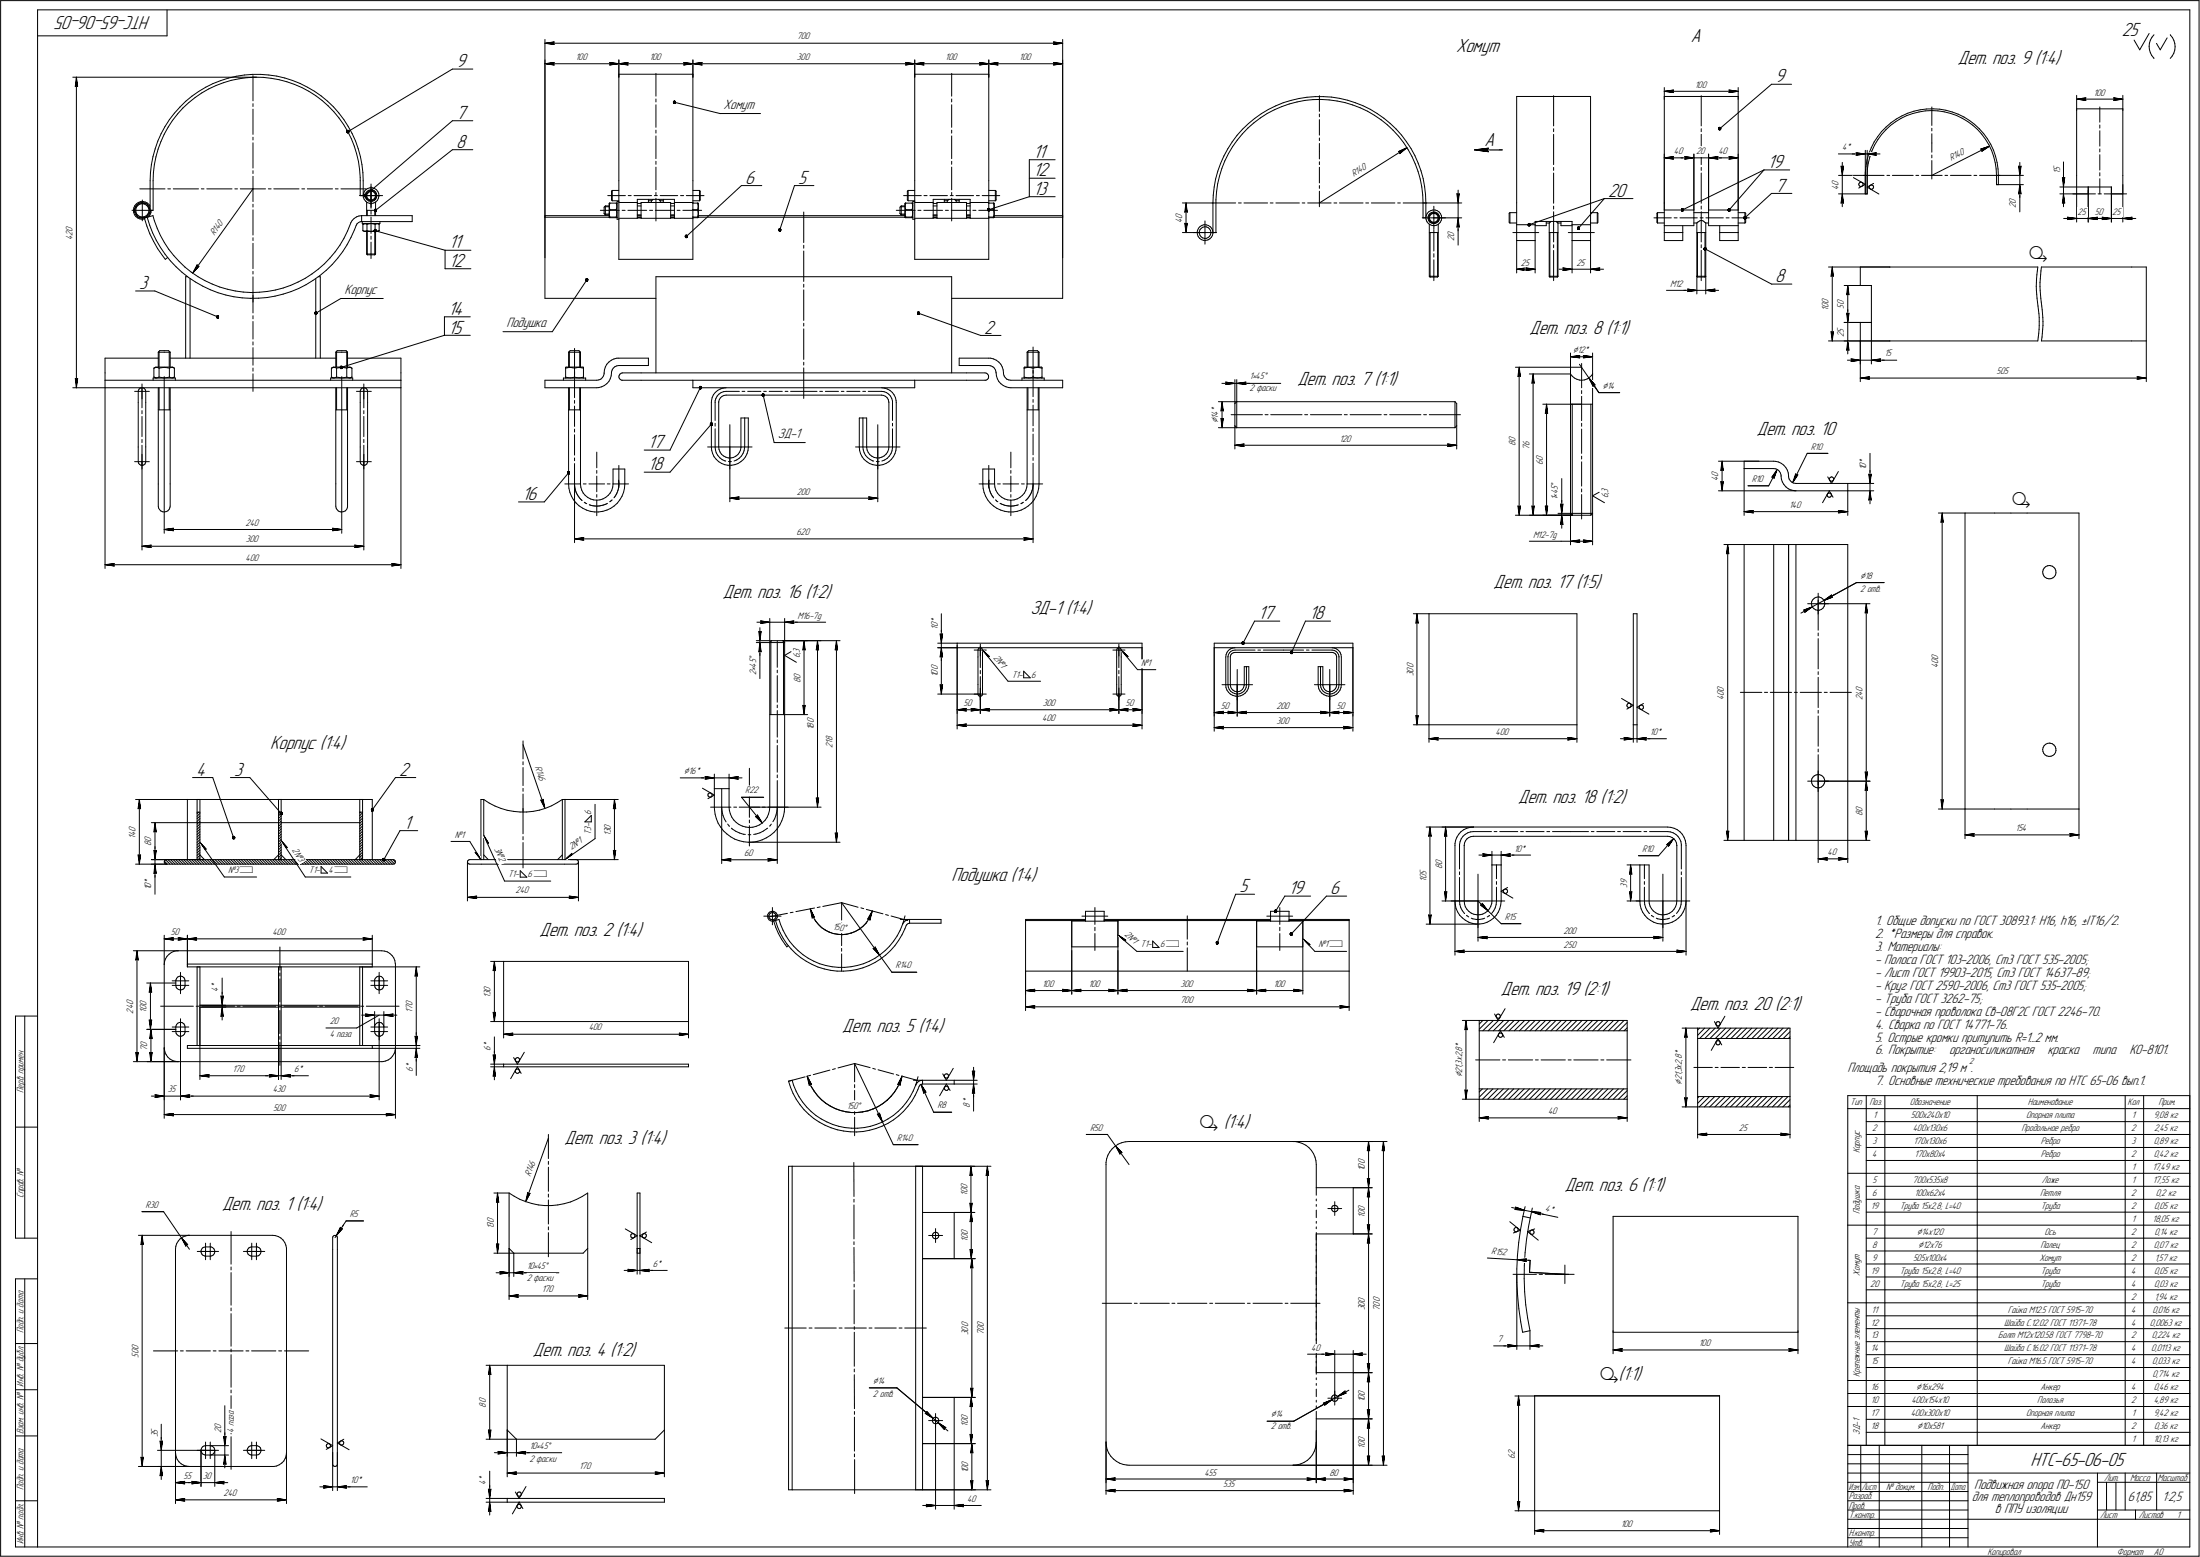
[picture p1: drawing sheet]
<svg xmlns="http://www.w3.org/2000/svg" width="1190mm" height="842mm" viewBox="0 0 1190 842" stroke-linecap="round" stroke-linejoin="round" font-family="sans-serif">
<defs><g id="words">
<g font-size="11.2">
<text x="1097" y="140">ä</text>
<text x="1088" y="273">ä</text>
<text x="649" y="610">ä (1:4)</text>
<text x="865" y="746">ä(1:1)</text>
</g>
<g font-size="10.9">
<text x="82" y="9" transform="rotate(-180 82 9)">НТС-65-06-05</text>
<text x="915" y="23">А</text>
<text x="1147" y="19">25</text>
<text x="788" y="28">Хомут</text>
<text x="1059" y="35">Дет. поз. 9 (1:4)</text>
<text x="247" y="36">9</text>
<text x="960" y="45">9</text>
<text x="247" y="64">7</text>
<text x="247" y="80">8</text>
<text x="803" y="79">А</text>
<text x="559" y="85">11</text>
<text x="559" y="95">12</text>
<text x="956" y="91">19</text>
<text x="403" y="99">6</text>
<text x="432" y="99">5</text>
<text x="559" y="105">13</text>
<text x="870" y="106">20</text>
<text x="960" y="104">7</text>
<text x="243" y="134">11</text>
<text x="243" y="144">12</text>
<text x="960" y="153">8</text>
<text x="75" y="156">3</text>
<text x="242" y="170">14</text>
<text x="242" y="180">15</text>
<text x="532" y="180">2</text>
<text x="827" y="180">Дет. поз. 8 (1:1)</text>
<text x="702" y="208">Дет. поз. 7 (1:1)</text>
<text x="950" y="235">Дет. поз. 10</text>
<text x="350" y="242">17</text>
<text x="350" y="254">18</text>
<text x="282" y="270">16</text>
<text x="391" y="324">Дет. поз. 16 (1:2)</text>
<text x="808" y="318">Дет. поз. 17 (1:5)</text>
<text x="557" y="332">ЗД-1 (1:4)</text>
<text x="681" y="335">17</text>
<text x="708" y="335">18</text>
<text x="146" y="405">Корпус (1:4)</text>
<text x="106" y="419">4</text>
<text x="127" y="419">3</text>
<text x="216" y="419">2</text>
<text x="821" y="434">Дет. поз. 18 (1:2)</text>
<text x="218" y="448">1</text>
<text x="515" y="477">Подушка (1:4)</text>
<text x="670" y="482">5</text>
<text x="697" y="483">19</text>
<text x="719" y="483">6</text>
<text x="292" y="506">Дет. поз. 2 (1:4)</text>
<text x="812" y="538">Дет. поз. 19 (2:1)</text>
<text x="914" y="546">Дет. поз. 20 (2:1)</text>
<text x="456" y="558">Дет. поз. 5 (1:4)</text>
<text x="305" y="618">Дет. поз. 3 (1:4)</text>
<text x="846" y="644">Дет. поз. 6 (1:1)</text>
<text x="120" y="654">Дет. поз. 1 (1:4)</text>
<text x="288" y="733">Дет. поз. 4 (1:2)</text>
<text x="1098" y="792">НТС-65-06-05</text>
</g>
<g font-size="7.8">
<text x="391" y="59">Хомут</text>
<text x="186" y="159">Корпус</text>
<text x="274" y="177">Подушка</text>
<text x="421" y="237">ЗД-1</text>
<text x="1014" y="500">1. Общие допуски по ГОСТ 30893.1: H16, h16, ±IT16/2.</text>
<text x="1014" y="507">2. *Размеры для справок.</text>
<text x="1014" y="514">3. Материалы:</text>
<text x="1014" y="521">- Полоса ГОСТ 103-2006, Ст3 ГОСТ 535-2005;</text>
<text x="1014" y="528">- Лист ГОСТ 19903-2015, Ст3 ГОСТ 14637-89;</text>
<text x="1014" y="535">- Круг ГОСТ 2590-2006, Ст3 ГОСТ 535-2005;</text>
<text x="1014" y="542">- Труба ГОСТ 3262-75;</text>
<text x="1014" y="549">- Сварочная проволока Св-08Г2С ГОСТ 2246-70.</text>
<text x="1014" y="556">4. Сварка по ГОСТ 14771-76.</text>
<text x="1014" y="563">5. Острые кромки притупить R=1...2 мм.</text>
<text x="1014" y="570">6. Покрытие:</text>
<text x="1054" y="570">органосиликатная</text>
<text x="1107" y="570">краска</text>
<text x="1132" y="570">типа</text>
<text x="1152" y="570">КО-8101.</text>
<text x="999" y="579">Площадь покрытия 2,19 м .</text>
<text x="1014" y="586">7. Основные технические требования по НТС 65-06 вып.1.</text>
<text x="1068" y="805">Подвижная опора ПО-150</text>
<text x="1066" y="811">для теплопроводов Дн159</text>
<text x="1151" y="811">61,85</text>
<text x="1169" y="811">1:2,5</text>
<text x="1079" y="818">в ППУ изоляции</text>
</g>
<g font-size="5.9">
<text x="851" y="191">Ç12*</text>
<text x="867" y="210">Ç14</text>
<text x="659" y="229" transform="rotate(-90 659 229)">Ç</text>
<text x="843" y="263" transform="rotate(-90 843 263)">Å</text>
<text x="1006" y="313">Ç18</text>
<text x="409" y="357" transform="rotate(-90 409 357)">Å</text>
<text x="370" y="418">Ç16*</text>
<text x="791" y="582" transform="rotate(-90 791 582)">Ç</text>
<text x="910" y="587" transform="rotate(-90 910 587)">Ç</text>
<text x="464" y="599">Å</text>
<text x="1037" y="668">Ç14х120</text>
<text x="1037" y="675">Ç12х76</text>
<text x="472" y="748">Ç14</text>
<text x="1036" y="752">Ç16х294</text>
<text x="687" y="766">Ç14</text>
<text x="1037" y="773">Ç10х581</text>
</g>
<g font-size="5.4">
<text x="431" y="21">700</text>
<text x="311" y="33">100</text>
<text x="351" y="33">100</text>
<text x="431" y="33">300</text>
<text x="511" y="33">100</text>
<text x="551" y="33">100</text>
<text x="917" y="47">100</text>
<text x="1132" y="52">100</text>
<text x="905" y="83">40</text>
<text x="917" y="83">20</text>
<text x="929" y="83">40</text>
<text x="996" y="81">4*</text>
<text x="1055" y="87" transform="rotate(-27 1055 87)">R140</text>
<text x="732" y="96" transform="rotate(-32 732 96)">R140</text>
<text x="1114" y="94" transform="rotate(-90 1114 94)">1</text>
<text x="1114" y="93" transform="rotate(-90 1114 93)">5</text>
<text x="994" y="100" transform="rotate(-90 994 100)">0</text>
<text x="994" y="103" transform="rotate(-90 994 103)">4</text>
<text x="1090" y="113" transform="rotate(-90 1090 113)">2</text>
<text x="1090" y="110" transform="rotate(-90 1090 110)">0</text>
<text x="639" y="118" transform="rotate(-90 639 118)">0</text>
<text x="1124" y="116">25</text>
<text x="1133" y="116">50</text>
<text x="1142" y="116">25</text>
<text x="39" y="125" transform="rotate(-90 39 125)">0</text>
<text x="639" y="121" transform="rotate(-90 639 121)">4</text>
<text x="39" y="130" transform="rotate(-90 39 130)">4</text>
<text x="39" y="127" transform="rotate(-90 39 127)">2</text>
<text x="116" y="128" transform="rotate(-54 116 128)">R140</text>
<text x="786" y="130" transform="rotate(-90 786 130)">2</text>
<text x="786" y="128" transform="rotate(-90 786 128)">0</text>
<text x="823" y="144">25</text>
<text x="853" y="144">25</text>
<text x="903" y="155">M12</text>
<text x="989" y="168" transform="rotate(-90 989 168)">1</text>
<text x="989" y="166" transform="rotate(-90 989 166)">0</text>
<text x="989" y="164" transform="rotate(-90 989 164)">0</text>
<text x="997" y="167" transform="rotate(-90 997 167)">5</text>
<text x="997" y="165" transform="rotate(-90 997 165)">0</text>
<text x="997" y="180" transform="rotate(-90 997 180)">5</text>
<text x="997" y="182" transform="rotate(-90 997 182)">2</text>
<text x="1019" y="193">15</text>
<text x="1080" y="202">505</text>
<text x="676" y="205">1•45Å</text>
<text x="676" y="212">2 фаски</text>
<text x="659" y="226" transform="rotate(-90 659 226)">1</text>
<text x="659" y="225" transform="rotate(-90 659 225)">4</text>
<text x="659" y="223" transform="rotate(-90 659 223)">*</text>
<text x="724" y="239">120</text>
<text x="820" y="239" transform="rotate(-90 820 239)">0</text>
<text x="820" y="241" transform="rotate(-90 820 241)">8</text>
<text x="827" y="243" transform="rotate(-90 827 243)">7</text>
<text x="827" y="241" transform="rotate(-90 827 241)">6</text>
<text x="979" y="243">R10</text>
<text x="834" y="251" transform="rotate(-90 834 251)">6</text>
<text x="834" y="249" transform="rotate(-90 834 249)">0</text>
<text x="1009" y="251" transform="rotate(-90 1009 251)">*</text>
<text x="929" y="258" transform="rotate(-90 929 258)">0</text>
<text x="1009" y="254" transform="rotate(-90 1009 254)">1</text>
<text x="1009" y="253" transform="rotate(-90 1009 253)">0</text>
<text x="929" y="260" transform="rotate(-90 929 260)">4</text>
<text x="947" y="261">R10</text>
<text x="431" y="267">200</text>
<text x="843" y="269" transform="rotate(-90 843 269)">•</text>
<text x="843" y="267" transform="rotate(-90 843 267)">4</text>
<text x="843" y="265" transform="rotate(-90 843 265)">5</text>
<text x="870" y="269" transform="rotate(-90 870 269)">6</text>
<text x="870" y="267" transform="rotate(-90 870 267)">,</text>
<text x="870" y="267" transform="rotate(-90 870 267)">3</text>
<text x="843" y="271" transform="rotate(-90 843 271)">1</text>
<text x="968" y="275">140</text>
<text x="133" y="284">240</text>
<text x="133" y="293">300</text>
<text x="431" y="289">620</text>
<text x="829" y="291">M12-7g</text>
<text x="133" y="303">400</text>
<text x="1006" y="320">2 отв.</text>
<text x="431" y="334">M16-7g</text>
<text x="507" y="341" transform="rotate(-90 507 341)">1</text>
<text x="507" y="339" transform="rotate(-90 507 339)">0</text>
<text x="507" y="337" transform="rotate(-90 507 337)">*</text>
<text x="433" y="354" transform="rotate(-90 433 354)">,</text>
<text x="433" y="353" transform="rotate(-90 433 353)">3</text>
<text x="409" y="359" transform="rotate(-90 409 359)">5</text>
<text x="433" y="356" transform="rotate(-90 433 356)">6</text>
<text x="537" y="356" transform="rotate(51 537 356)">2№1</text>
<text x="1048" y="359" transform="rotate(-90 1048 359)">0</text>
<text x="1048" y="357" transform="rotate(-90 1048 357)">0</text>
<text x="409" y="365" transform="rotate(-90 409 365)">2</text>
<text x="409" y="363" transform="rotate(-90 409 363)">•</text>
<text x="409" y="361" transform="rotate(-90 409 361)">4</text>
<text x="507" y="365" transform="rotate(-90 507 365)">0</text>
<text x="507" y="362" transform="rotate(-90 507 362)">0</text>
<text x="617" y="360">№1</text>
<text x="764" y="366" transform="rotate(-90 764 366)">3</text>
<text x="764" y="364" transform="rotate(-90 764 364)">0</text>
<text x="764" y="361" transform="rotate(-90 764 361)">0</text>
<text x="1048" y="361" transform="rotate(-90 1048 361)">4</text>
<text x="433" y="369" transform="rotate(-90 433 369)">8</text>
<text x="433" y="367" transform="rotate(-90 433 367)">0</text>
<text x="507" y="366" transform="rotate(-90 507 366)">1</text>
<text x="547" y="366">Т1-</text>
<text x="558" y="366">6</text>
<text x="932" y="376" transform="rotate(-90 932 376)">0</text>
<text x="932" y="374" transform="rotate(-90 932 374)">0</text>
<text x="1007" y="376" transform="rotate(-90 1007 376)">4</text>
<text x="1007" y="374" transform="rotate(-90 1007 374)">0</text>
<text x="521" y="382">50</text>
<text x="564" y="382">300</text>
<text x="609" y="382">50</text>
<text x="660" y="383">50</text>
<text x="690" y="383">200</text>
<text x="723" y="383">50</text>
<text x="932" y="378" transform="rotate(-90 932 378)">4</text>
<text x="1007" y="378" transform="rotate(-90 1007 378)">2</text>
<text x="440" y="395" transform="rotate(-90 440 395)">1</text>
<text x="440" y="393" transform="rotate(-90 440 393)">8</text>
<text x="440" y="391" transform="rotate(-90 440 391)">0</text>
<text x="564" y="390">400</text>
<text x="690" y="391">300</text>
<text x="450" y="401" transform="rotate(-90 450 401)">8</text>
<text x="809" y="397">400</text>
<text x="892" y="397">10*</text>
<text x="450" y="404" transform="rotate(-90 450 404)">2</text>
<text x="450" y="402" transform="rotate(-90 450 402)">1</text>
<text x="289" y="415" transform="rotate(71 289 415)">R146</text>
<text x="403" y="429">R22</text>
<text x="320" y="440" transform="rotate(-90 320 440)">6</text>
<text x="1007" y="441" transform="rotate(-90 1007 441)">8</text>
<text x="1007" y="439" transform="rotate(-90 1007 439)">0</text>
<text x="73" y="450" transform="rotate(-90 73 450)">0</text>
<text x="320" y="449" transform="rotate(-90 320 449)">3</text>
<text x="320" y="447" transform="rotate(-90 320 447)">-</text>
<text x="330" y="449" transform="rotate(-90 330 449)">0</text>
<text x="1090" y="449">154</text>
<text x="73" y="453" transform="rotate(-90 73 453)">1</text>
<text x="73" y="452" transform="rotate(-90 73 452)">4</text>
<text x="82" y="455" transform="rotate(-90 82 455)">0</text>
<text x="246" y="453">№1</text>
<text x="320" y="451" transform="rotate(-90 320 451)">Т</text>
<text x="330" y="452" transform="rotate(-90 330 452)">1</text>
<text x="330" y="450" transform="rotate(-90 330 450)">3</text>
<text x="82" y="458" transform="rotate(-90 82 458)">8</text>
<text x="158" y="460" transform="rotate(57 158 460)">2№3</text>
<text x="267" y="459" transform="rotate(66 267 459)">3№2</text>
<text x="309" y="460" transform="rotate(-35 309 460)">2№1</text>
<text x="819" y="460">10*</text>
<text x="888" y="461">R10</text>
<text x="402" y="463">60</text>
<text x="780" y="468" transform="rotate(-90 780 468)">0</text>
<text x="988" y="462">40</text>
<text x="123" y="472">№3ì</text>
<text x="167" y="472">Т1-</text>
<text x="178" y="472">4ì</text>
<text x="771" y="473" transform="rotate(-90 771 473)">5</text>
<text x="780" y="470" transform="rotate(-90 780 470)">8</text>
<text x="82" y="480" transform="rotate(-90 82 480)">0</text>
<text x="82" y="478" transform="rotate(-90 82 478)">*</text>
<text x="275" y="474">Т1-</text>
<text x="285" y="474">6ì</text>
<text x="771" y="477" transform="rotate(-90 771 477)">1</text>
<text x="771" y="475" transform="rotate(-90 771 475)">0</text>
<text x="880" y="480" transform="rotate(-90 880 480)">3</text>
<text x="880" y="478" transform="rotate(-90 880 478)">9</text>
<text x="82" y="481" transform="rotate(-90 82 481)">1</text>
<text x="279" y="483">240</text>
<text x="814" y="497">R15</text>
<text x="450" y="503" transform="rotate(2 450 503)">150Å</text>
<text x="92" y="506">50</text>
<text x="147" y="506">400</text>
<text x="608" y="506" transform="rotate(41 608 506)">2№1</text>
<text x="846" y="505">200</text>
<text x="617" y="512">Т1-</text>
<text x="627" y="512">6ì</text>
<text x="713" y="512">№1ì</text>
<text x="846" y="512">250</text>
<text x="484" y="524">R140</text>
<text x="564" y="533">100</text>
<text x="589" y="534">100</text>
<text x="638" y="534">300</text>
<text x="689" y="533">100</text>
<text x="118" y="536" transform="rotate(-90 118 536)">4</text>
<text x="118" y="534" transform="rotate(-90 118 534)">*</text>
<text x="265" y="539" transform="rotate(-90 265 539)">1</text>
<text x="265" y="538" transform="rotate(-90 265 538)">3</text>
<text x="265" y="536" transform="rotate(-90 265 536)">0</text>
<text x="72" y="546" transform="rotate(-90 72 546)">4</text>
<text x="72" y="544" transform="rotate(-90 72 544)">0</text>
<text x="79" y="544" transform="rotate(-90 79 544)">0</text>
<text x="223" y="544" transform="rotate(-90 223 544)">0</text>
<text x="638" y="542">700</text>
<text x="72" y="548" transform="rotate(-90 72 548)">2</text>
<text x="79" y="548" transform="rotate(-90 79 548)">1</text>
<text x="79" y="546" transform="rotate(-90 79 546)">0</text>
<text x="223" y="548" transform="rotate(-90 223 548)">1</text>
<text x="223" y="546" transform="rotate(-90 223 546)">7</text>
<text x="178" y="554">20</text>
<text x="318" y="557">400</text>
<text x="178" y="561">4 паза</text>
<text x="80" y="568" transform="rotate(-90 80 568)">7</text>
<text x="80" y="566" transform="rotate(-90 80 566)">0</text>
<text x="265" y="568" transform="rotate(-90 265 568)">6</text>
<text x="265" y="566" transform="rotate(-90 265 566)">*</text>
<text x="791" y="569" transform="rotate(-90 791 569)">,</text>
<text x="791" y="569" transform="rotate(-90 791 569)">8</text>
<text x="791" y="566" transform="rotate(-90 791 566)">*</text>
<text x="791" y="576" transform="rotate(-90 791 576)">3</text>
<text x="791" y="574" transform="rotate(-90 791 574)">х</text>
<text x="791" y="572" transform="rotate(-90 791 572)">2</text>
<text x="910" y="576" transform="rotate(-90 910 576)">2</text>
<text x="910" y="573" transform="rotate(-90 910 573)">,</text>
<text x="910" y="573" transform="rotate(-90 910 573)">8</text>
<text x="910" y="571" transform="rotate(-90 910 571)">*</text>
<text x="126" y="580">170</text>
<text x="159" y="580">6*</text>
<text x="223" y="579" transform="rotate(-90 223 579)">6</text>
<text x="223" y="577" transform="rotate(-90 223 577)">*</text>
<text x="791" y="580" transform="rotate(-90 791 580)">2</text>
<text x="791" y="578" transform="rotate(-90 791 578)">1</text>
<text x="791" y="576" transform="rotate(-90 791 576)">,</text>
<text x="910" y="582" transform="rotate(-90 910 582)">1</text>
<text x="910" y="580" transform="rotate(-90 910 580)">,</text>
<text x="910" y="580" transform="rotate(-90 910 580)">3</text>
<text x="910" y="578" transform="rotate(-90 910 578)">х</text>
<text x="910" y="584" transform="rotate(-90 910 584)">2</text>
<text x="13" y="591" transform="rotate(-90 13 591)">Перв. примен.</text>
<text x="91" y="591">35</text>
<text x="148" y="591">430</text>
<text x="458" y="599">150</text>
<text x="507" y="599">R8</text>
<text x="524" y="599" transform="rotate(-90 524 599)">8</text>
<text x="524" y="597" transform="rotate(-90 524 597)">*</text>
<text x="1001" y="598">Тип</text>
<text x="1011" y="598">Поз.</text>
<text x="1033" y="598">Обозначение</text>
<text x="1097" y="598">Наименование</text>
<text x="1151" y="598">Кол</text>
<text x="1167" y="598">Прим.</text>
<text x="148" y="601">500</text>
<text x="837" y="602">40</text>
<text x="1013" y="605">1</text>
<text x="1033" y="605">500х240х10</text>
<text x="1096" y="605">Опорная плита</text>
<text x="1153" y="605">1</text>
<text x="1165" y="605">9,08 кг</text>
<text x="590" y="611">R50</text>
<text x="940" y="611">25</text>
<text x="1013" y="612">2</text>
<text x="1034" y="612">400х130х6</text>
<text x="1093" y="612">Продольное ребро</text>
<text x="1153" y="612">2</text>
<text x="1165" y="612">2,45 кг</text>
<text x="485" y="617">R140</text>
<text x="1006" y="623" transform="rotate(-90 1006 623)">Корпус</text>
<text x="1013" y="619">3</text>
<text x="1035" y="619">170х130х6</text>
<text x="1104" y="619">Ребро</text>
<text x="1153" y="619">3</text>
<text x="1165" y="619">0,89 кг</text>
<text x="738" y="630" transform="rotate(-90 738 630)">0</text>
<text x="1013" y="626">4</text>
<text x="1035" y="626">170х80х4</text>
<text x="1104" y="626">Ребро</text>
<text x="1153" y="626">2</text>
<text x="1165" y="626">0,42 кг</text>
<text x="738" y="633" transform="rotate(-90 738 633)">1</text>
<text x="738" y="632" transform="rotate(-90 738 632)">0</text>
<text x="1153" y="633">1</text>
<text x="1164" y="633">17,49 кг</text>
<text x="287" y="636" transform="rotate(-70 287 636)">R146</text>
<text x="1013" y="640">5</text>
<text x="1034" y="640">700х535х8</text>
<text x="1104" y="640">Ложе</text>
<text x="1153" y="640">1</text>
<text x="1164" y="640">17,55 кг</text>
<text x="13" y="648" transform="rotate(-90 13 648)">Справ. №</text>
<text x="523" y="647" transform="rotate(-90 523 647)">1</text>
<text x="523" y="645" transform="rotate(-90 523 645)">0</text>
<text x="523" y="643" transform="rotate(-90 523 643)">0</text>
<text x="1013" y="647">6</text>
<text x="1035" y="647">100х62х4</text>
<text x="1103" y="647">Петля</text>
<text x="1153" y="647">2</text>
<text x="1166" y="647">0,2 кг</text>
<text x="79" y="653">R30</text>
<text x="1012" y="654">19</text>
<text x="1027" y="654">Труба 15х2,8; L=40</text>
<text x="1104" y="654">Труба</text>
<text x="1153" y="654">2</text>
<text x="1165" y="654">0,05 кг</text>
<text x="189" y="658">R5</text>
<text x="738" y="658" transform="rotate(-90 738 658)">1</text>
<text x="738" y="657" transform="rotate(-90 738 657)">0</text>
<text x="738" y="655" transform="rotate(-90 738 655)">0</text>
<text x="836" y="655" transform="rotate(12 836 655)">4*</text>
<text x="1006" y="656" transform="rotate(-90 1006 656)">Подушка</text>
<text x="267" y="665" transform="rotate(-90 267 665)">1</text>
<text x="267" y="663" transform="rotate(-90 267 663)">3</text>
<text x="267" y="661" transform="rotate(-90 267 661)">0</text>
<text x="1153" y="661">1</text>
<text x="1164" y="661">18,05 кг</text>
<text x="523" y="672" transform="rotate(-90 523 672)">1</text>
<text x="523" y="670" transform="rotate(-90 523 670)">0</text>
<text x="523" y="668" transform="rotate(-90 523 668)">0</text>
<text x="1013" y="668">7</text>
<text x="1106" y="668">Ось</text>
<text x="1153" y="668">2</text>
<text x="1165" y="668">0,14 кг</text>
<text x="1013" y="675">8</text>
<text x="1104" y="675">Палец</text>
<text x="1153" y="675">2</text>
<text x="1165" y="675">0,07 кг</text>
<text x="807" y="678" transform="rotate(3 807 678)">R152</text>
<text x="1013" y="682">9</text>
<text x="1035" y="682">505х100х4</text>
<text x="1103" y="682">Хомут</text>
<text x="1153" y="682">2</text>
<text x="1165" y="682">1,57 кг</text>
<text x="285" y="686">10•45Å</text>
<text x="353" y="685">6*</text>
<text x="1006" y="690" transform="rotate(-90 1006 690)">Хомут</text>
<text x="1012" y="689">19</text>
<text x="1027" y="689">Труба 15х2,8; L=40</text>
<text x="1104" y="689">Труба</text>
<text x="1153" y="689">4</text>
<text x="1165" y="689">0,05 кг</text>
<text x="285" y="692">2 фаски</text>
<text x="1011" y="696">20</text>
<text x="1028" y="696">Труба 15х2,8; L=25</text>
<text x="1104" y="696">Труба</text>
<text x="1153" y="696">4</text>
<text x="1165" y="696">0,03 кг</text>
<text x="293" y="699">170</text>
<text x="738" y="707" transform="rotate(-90 738 707)">0</text>
<text x="738" y="704" transform="rotate(-90 738 704)">0</text>
<text x="746" y="706" transform="rotate(-90 746 706)">0</text>
<text x="746" y="704" transform="rotate(-90 746 704)">0</text>
<text x="1153" y="703">2</text>
<text x="1165" y="703">1,94 кг</text>
<text x="738" y="708" transform="rotate(-90 738 708)">3</text>
<text x="746" y="709" transform="rotate(-90 746 709)">7</text>
<text x="1012" y="710">11</text>
<text x="1086" y="710">Гайка М12.5 ГОСТ 5915-70</text>
<text x="1153" y="710">4</text>
<text x="1164" y="710">0,016 кг</text>
<text x="524" y="720" transform="rotate(-90 524 720)">0</text>
<text x="524" y="718" transform="rotate(-90 524 718)">0</text>
<text x="532" y="720" transform="rotate(-90 532 720)">0</text>
<text x="532" y="717" transform="rotate(-90 532 717)">0</text>
<text x="1012" y="717">12</text>
<text x="1084" y="717">Шайба С.12.02 ГОСТ 11371-78</text>
<text x="1153" y="717">4</text>
<text x="1163" y="717">0,0063 кг</text>
<text x="13" y="721" transform="rotate(-90 13 721)">Подп. и дата</text>
<text x="524" y="722" transform="rotate(-90 524 722)">3</text>
<text x="532" y="722" transform="rotate(-90 532 722)">7</text>
<text x="810" y="726">7</text>
<text x="1012" y="724">13</text>
<text x="1081" y="724">Болт М12х120.58 ГОСТ 7798-70</text>
<text x="1153" y="724">2</text>
<text x="1164" y="724">0,224 кг</text>
<text x="75" y="730" transform="rotate(-90 75 730)">0</text>
<text x="709" y="730">40</text>
<text x="919" y="728">100</text>
<text x="1012" y="731">14</text>
<text x="1084" y="731">Шайба С.16.02 ГОСТ 11371-78</text>
<text x="1153" y="731">4</text>
<text x="1163" y="731">0,0113 кг</text>
<text x="75" y="734" transform="rotate(-90 75 734)">5</text>
<text x="75" y="732" transform="rotate(-90 75 732)">0</text>
<text x="1012" y="738">15</text>
<text x="1086" y="738">Гайка М16.5 ГОСТ 5915-70</text>
<text x="1153" y="738">4</text>
<text x="1164" y="738">0,033 кг</text>
<text x="13" y="750" transform="rotate(-90 13 750)">Инв. № дубл.</text>
<text x="1006" y="744" transform="rotate(-90 1006 744)">Крепежные элементы</text>
<text x="1164" y="745">0,714 кг</text>
<text x="472" y="755">2 отв.</text>
<text x="738" y="755" transform="rotate(-90 738 755)">0</text>
<text x="1012" y="752">16</text>
<text x="1104" y="752">Анкер</text>
<text x="1153" y="752">4</text>
<text x="1165" y="752">0,46 кг</text>
<text x="263" y="761" transform="rotate(-90 263 761)">8</text>
<text x="263" y="759" transform="rotate(-90 263 759)">0</text>
<text x="738" y="758" transform="rotate(-90 738 758)">1</text>
<text x="738" y="757" transform="rotate(-90 738 757)">0</text>
<text x="1012" y="759">10</text>
<text x="1034" y="759">400х154х10</text>
<text x="1102" y="759">Полозья</text>
<text x="1153" y="759">2</text>
<text x="1165" y="759">4,89 кг</text>
<text x="127" y="767" transform="rotate(-90 127 767)">з</text>
<text x="127" y="765" transform="rotate(-90 127 765)">а</text>
<text x="523" y="768" transform="rotate(-90 523 768)">0</text>
<text x="1012" y="766">17</text>
<text x="1033" y="766">400х300х10</text>
<text x="1096" y="766">Опорная плита</text>
<text x="1153" y="766">1</text>
<text x="1165" y="766">9,42 кг</text>
<text x="120" y="772" transform="rotate(-90 120 772)">0</text>
<text x="127" y="771" transform="rotate(-90 127 771)">п</text>
<text x="127" y="769" transform="rotate(-90 127 769)">а</text>
<text x="523" y="772" transform="rotate(-90 523 772)">1</text>
<text x="523" y="770" transform="rotate(-90 523 770)">0</text>
<text x="687" y="773">2 отв.</text>
<text x="1012" y="773">18</text>
<text x="1104" y="773">Анкер</text>
<text x="1153" y="773">2</text>
<text x="1165" y="773">0,36 кг</text>
<text x="13" y="775" transform="rotate(-90 13 775)">Взам. инв. №</text>
<text x="85" y="777" transform="rotate(-90 85 777)">3</text>
<text x="85" y="775" transform="rotate(-90 85 775)">5</text>
<text x="120" y="775" transform="rotate(-90 120 775)">2</text>
<text x="127" y="775" transform="rotate(-90 127 775)">4</text>
<text x="738" y="780" transform="rotate(-90 738 780)">0</text>
<text x="1006" y="776" transform="rotate(-90 1006 776)">ЗД-1</text>
<text x="1153" y="780">1</text>
<text x="1165" y="780">10,13 кг</text>
<text x="286" y="783">10•45Å</text>
<text x="738" y="783" transform="rotate(-90 738 783)">1</text>
<text x="738" y="782" transform="rotate(-90 738 782)">0</text>
<text x="286" y="790">2 фаски</text>
<text x="819" y="789" transform="rotate(-90 819 789)">6</text>
<text x="819" y="786" transform="rotate(-90 819 786)">2</text>
<text x="313" y="794">170</text>
<text x="524" y="797" transform="rotate(-90 524 797)">1</text>
<text x="524" y="795" transform="rotate(-90 524 795)">0</text>
<text x="524" y="793" transform="rotate(-90 524 793)">0</text>
<text x="651" y="798">455</text>
<text x="719" y="798">80</text>
<text x="99" y="799">55</text>
<text x="110" y="799">30</text>
<text x="189" y="802">10*</text>
<text x="263" y="803" transform="rotate(-90 263 803)">4</text>
<text x="263" y="801" transform="rotate(-90 263 801)">*</text>
<text x="662" y="804">535</text>
<text x="1138" y="801">Лит.</text>
<text x="1152" y="801">Масса</text>
<text x="1167" y="801">Масштаб</text>
<text x="13" y="806" transform="rotate(-90 13 806)">Подп. и дата</text>
<text x="121" y="809">240</text>
<text x="1020" y="806">№ докум.</text>
<text x="1042" y="806">Подп.</text>
<text x="523" y="812">40</text>
<text x="1000" y="811">Разраб.</text>
<text x="1000" y="816">Пров.</text>
<text x="1000" y="821">Т.контр.</text>
<text x="1136" y="821">Лист</text>
<text x="1157" y="821">Листов</text>
<text x="1177" y="821">1</text>
<text x="877" y="826">100</text>
<text x="1000" y="831">Н.контр.</text>
<text x="13" y="835" transform="rotate(-90 13 835)">Инв. № подл.</text>
<text x="1000" y="836">Утв.</text>
<text x="1075" y="841">Копировал</text>
<text x="1145" y="841">Формат</text>
<text x="1165" y="841">A0</text>
</g>
<g font-size="5.3">
<text x="1000" y="806">Изм.</text>
<text x="1007" y="806">Лист</text>
<text x="1055" y="806">Дата</text>
</g>
<text font-size="5.1" x="1065" y="575">2</text>
</g></defs>
<g fill="none" stroke="#000" stroke-width=".54">
<path d="M0 0v841zM0 0h1189zM20 5v831zM20 5h1164zM20 19h70zM90 5v14zM1162 18l-5 9zM1165 19l-1 1zM1174 19h.1M1174 19l1 1zM1184 5v831zM1189 0v841z"/>
<path d="M245 37h11zM295 21v96zM295 32v107zM295 23h5zM295 23l5 1zM295 23h280zM295 34h5zM295 34l5 1zM295 34h40zM299 23l1 1zM299 34l1 1zM300 23h-1z"/>
<path d="M300 34h-1zM330 35l5-1zM330 34h.1M330 34h5zM330 34v1zM335 32v10zM335 34h5zM335 34l5 1zM335 34h40zM339 34l1 1zM340 34h-1zM355 40v12z"/>
<path d="M370 35l5-1zM370 34h.1M370 34h5zM370 34v1zM375 32v10zM375 34h5zM375 34l5 1zM375 34h120zM379 34l1 1zM380 34h-1zM490 35l5-1zM490 34h.1"/>
<path d="M490 34h5zM490 34v1zM495 32v10zM495 34h5zM495 34l5 1zM495 34h40zM499 34l1 1zM500 34h-1zM515 40v12zM530 35l5-1zM530 34h.1M530 34h5z"/>
<path d="M530 34v1zM535 32v10zM535 34h5zM535 34l5 1zM535 34h40zM539 34l1 1zM540 34h-1zM570 24l5-1zM570 23h.1M570 23h5zM570 35l5-1zM570 34h.1"/>
<path d="M570 34h5zM570 23v1zM570 34v1zM575 21v96zM575 32v107zM1154 22l3 5zM1162 25v2zM1162 23v2zM1162 27l1 2zM1163 22l-1 1zM1163 29l1 1zM1164 30l1 1z"/>
<path d="M1164 20l-1 2zM1165 31h.1M1166 23l2 4zM1172 20l-4 7zM1175 30l-1 2zM1175 20l1 2zM1176 29l-1 1zM1176 22v2zM1176 27v2zM1176 24v1zM1176 25v2zM39 42h100z"/>
<path d="M41 47v-1zM41 42l1 5zM41 46l1 1zM41 42v5zM41 42v168zM97 58l3-3zM97 58l-3 3zM99 58l-3 4zM99 58l3-3zM100 55l4-3zM102 55l3-2zM104 52l3-3z"/>
<path d="M105 53l4-3zM107 49l4-2zM109 50l4-2zM111 47l4-2zM113 48l4-2zM115 45l4-1zM117 46l4-1zM119 44l4-2zM121 45l4-2zM123 42l5-1zM125 43h4zM128 41h4z"/>
<path d="M129 43l5-1zM132 41l5-1zM134 42h4zM137 40h4zM137 41v14zM137 56v2zM137 59v14zM138 42h4zM141 40l4 1zM142 42h5zM145 41h5zM147 42l4 1z"/>
<path d="M150 41l4 1zM151 43l4 1zM154 42l4 2zM155 44l4 2zM158 44l4 1zM159 46l4 1zM162 45l4 2zM163 47l4 2zM166 47l4 2zM167 49l4 3zM170 49l4 3zM171 52l3 2z"/>
<path d="M174 52l3 3zM174 54l3 3zM177 55l3 3zM177 57l4 3zM180 58l3 3zM335 40h40zM335 40v58zM355 54v1zM355 57v12zM365 55l24 6zM375 40v58zM495 40h40z"/>
<path d="M495 40v58zM515 57v12zM515 54v1zM535 40v58zM686 59l4-2zM689 59l4-1zM690 57l4-1zM693 58l4-2zM694 56l4-2zM697 56l4-1zM698 54l5-1zM701 55l5-1z"/>
<path d="M703 53h4zM706 54h4zM707 53l4-1zM710 54h4zM711 52h5zM714 52v8zM714 54h5zM716 52h4zM719 54l4 1zM720 52l4 1zM723 55h4zM724 53l5 1z"/>
<path d="M727 55l5 2zM729 54l4 2zM732 57l4 1zM733 56l4 1zM736 58l4 2zM737 57l4 2zM741 59l4 2zM820 52h40zM820 52v58zM840 52v16zM860 52v58zM900 52h40z"/>
<path d="M900 52v58zM900 47v7zM900 49h5zM900 49l5 1zM900 49h40zM905 49v1zM905 49h.1M920 52v16zM935 50l5-1zM935 49h1zM935 49h5zM936 49l-1 1z"/>
<path d="M940 52v58zM940 47v7zM958 46h11zM1039 59h3zM1041 60h4zM1042 59h3zM1045 60h3zM1045 58v10zM1045 59h4zM1048 60h3zM1049 59l3 1zM1052 60l4 1z"/>
<path d="M1123 59h25zM1123 59v36zM1123 52v8zM1123 54l5-1zM1123 54h5zM1123 54h25zM1128 54h.1M1128 53v1zM1136 58v8zM1143 54h5zM1143 53l1 1zM1143 53l5 1z"/>
<path d="M1144 54h-1zM1148 59v36zM1148 52v8zM85 76l-1 5zM87 77l-1 4zM87 72l-2 4zM89 73l-2 4zM89 68l-2 4zM91 69l-2 4zM92 65l-3 3zM93 65l-2 4zM94 61l-2 4z"/>
<path d="M96 62l-3 3zM137 74v2zM137 77v14zM181 60l2 4zM183 61l3 4zM183 64l3 3zM186 67l2 4zM186 65l2 3zM188 71l2 4zM188 71l57-34zM188 68l2 4zM190 75l2 4z"/>
<path d="M190 72l2 4zM192 79l1 4zM192 76l2 4zM245 65h11zM355 70v2zM355 73v13zM389 61h22zM515 73v13zM515 70v2zM666 77l-2 3zM667 79l-3 4zM669 73l-3 4z"/>
<path d="M669 76l-2 3zM672 72l-3 4zM672 70l3-3zM672 70l-3 3zM675 69l3-3zM675 69l-3 3zM675 67l4-3zM678 66l4-2zM679 64l3-3zM682 64l3-3zM682 61l4-2zM685 61l4-2z"/>
<path d="M714 62v1zM714 65v8zM714 75v1zM714 78v4zM740 60l3 2zM743 62l4 3zM745 61l3 3zM747 65l3 2zM748 64l4 3zM750 67l3 3zM752 67l3 3zM753 70l3 4z"/>
<path d="M755 70l3 3zM756 74l3 3zM758 73l3 4zM759 77l2 4zM761 77l2 3zM840 73v16zM840 70v1zM920 73v16zM920 70v1zM930 70l28-24zM1012 80l-1 3zM1014 77l-2 3z"/>
<path d="M1014 78l-2 4zM1015 74l-1 3zM1016 76l-2 2zM1018 73l-2 3zM1018 71l-3 3zM1020 70l2-2zM1020 70l-2 3zM1020 69l3-3zM1020 69l-2 2zM1022 68l3-2zM1023 66l3-2zM1025 66l3-2z"/>
<path d="M1026 64l3-1zM1028 64l3-2zM1029 63l3-2zM1031 62l3-1zM1032 61l3-1zM1034 61h4zM1035 60l4-1zM1038 61l3-1zM1045 77v5zM1045 69v2zM1045 72v5zM1051 60l4 1z"/>
<path d="M1055 61l3 1zM1056 61l3 1zM1058 62l3 2zM1059 62l3 1zM1061 64l3 2zM1062 63l3 2zM1064 66l3 2zM1065 65l3 2zM1067 68l3 2zM1068 67l2 3zM1070 70l2 3zM1070 70l3 2z"/>
<path d="M1072 73l2 2zM1073 72l2 3zM1074 75l2 3zM1075 75l2 3zM1076 78l1 3zM1077 78l1 3zM1136 71v8zM1136 68v1zM81 98v16zM81 93v5zM82 89l-1 4zM83 85l-1 4z"/>
<path d="M83 98v16zM83 93v5zM83 89v4zM84 81l-1 4zM84 85l-1 4zM86 81l-2 4zM137 92v2zM137 95v7zM193 83l1 4zM194 80l1 5zM194 87v5zM194 92l1 4z"/>
<path d="M195 96v2zM195 98v8zM195 85l1 4zM196 89v4zM196 93v5zM196 98v8zM201 99v7zM245 81h11zM335 98v11zM355 87v2zM355 90v13zM375 98v11z"/>
<path d="M495 98v11zM515 90v13zM515 87v2zM535 98v11zM557 86v20zM557 96h14zM557 86h14zM657 97v4zM659 99l-1 5zM659 93l-2 4zM660 95l-1 4zM660 88l-1 5z"/>
<path d="M661 91l-1 4zM662 84l-2 4zM662 87l-1 4zM664 80l-2 4zM664 83l-2 4zM714 90v9zM714 87v2zM714 82v4zM756 82h1zM756 82l5-2zM757 83l4-3zM757 82v1z"/>
<path d="M761 81l3 4zM763 80l2 4zM764 85l1 4zM765 84l2 4zM765 89l2 4zM767 93l1 4zM767 88l2 4zM768 97l1 4zM769 92l1 5zM770 97v4zM797 81h15zM797 81l8-1z"/>
<path d="M797 81l8 1zM804 81l1 1zM805 80l-1 1zM840 94v16zM840 91v1zM900 83v31zM900 85h5zM900 85l5 1zM900 85h16zM905 85v1zM905 85h.1M909 85h7z"/>
<path d="M911 86l5-1zM911 85h1zM911 85h5zM912 85l-1 1zM916 83v31zM916 85h8zM920 94v16zM920 91v1zM924 83v31zM924 85h5zM924 85l5 1zM924 85h16z"/>
<path d="M924 85h7zM929 85v1zM929 85h.1M935 86l5-1zM935 85h1zM935 85h5zM936 85l-1 1zM940 83v31zM954 92l-19 22zM954 92h14zM994 83h10zM994 95h16z"/>
<path d="M996 90h.1M996 90v5zM996 90h1zM996 88v7zM996 95v10zM997 90l-1 5zM1002 83h7zM1002 96l7 4zM1004 83h5zM1004 83h.1M1004 84l5-1zM1004 83v1z"/>
<path d="M1005 100h1zM1005 99v1zM1006 99h.1M1006 99h-1zM1006 99h1zM1007 99h.1M1007 99h1zM1008 99v1zM1008 95h11zM1009 95v10zM1009 93v2zM1009 81v24z"/>
<path d="M1009 83h1zM1009 90v3zM1010 87l-1 3zM1010 95v10zM1010 81v24zM1010 83l5 1zM1010 83h5zM1010 83h7zM1010 92v3zM1010 88v4zM1011 83l-1 4zM1011 85l-1 3z"/>
<path d="M1012 100h1zM1012 82l-1 3zM1014 83l1 1zM1015 83h-1zM1020 95h2zM1023 95h12zM1036 95h2zM1039 95h6zM1045 87v10zM1045 84v1zM1045 95h5zM1045 95l31-16z"/>
<path d="M1052 95h1zM1055 95h11zM1068 95h1zM1071 95h11zM1071 81h1zM1071 81l5-2zM1072 82l4-3zM1072 81v1zM1077 81l1 4zM1078 81l1 3zM1078 85l1 3zM1079 88l1 3z"/>
<path d="M1079 84l1 4zM1080 91v4zM1080 100h1zM1080 95v5zM1080 95h14zM1080 100h14zM1080 88l1 3zM1081 91v4zM1081 95v5zM1092 90h.1M1092 90v5zM1092 100v5z"/>
<path d="M1092 90h1zM1092 88v7zM1092 100l1 5zM1092 100v7zM1092 95v5zM1093 90l-1 5zM1115 96l1 1zM1115 96l1 5zM1116 96v5zM1116 88v8zM1116 97l1-1zM1116 94v7z"/>
<path d="M1117 96l-1 5zM1123 95v10zM1136 97v8zM1136 93v2zM1136 84v8zM1136 81v1zM1148 95v10zM1148 100v20zM71 114h6zM72 114v1zM72 115l1 1zM72 112v2z"/>
<path d="M73 113l2 4zM73 114v1zM73 116v1zM73 113h.1M73 115v1zM73 111l-1 1zM73 112v1zM73 116l1 1zM73 113v2zM73 115l1 1zM73 117l2 1zM74 112l-1 1z"/>
<path d="M74 110l-1 1zM74 110l1-1zM74 116h1zM74 111l1-1zM74 111l-1 1zM74 117h.1M74 111h1zM74 111v1zM75 117l4 1zM75 118h1zM75 116l1 1zM75 117l1 1z"/>
<path d="M75 109h1zM75 111l1-1zM75 110h4zM75 110l-2 3zM76 110h.1M76 117h1zM76 102h13zM76 110l1-1zM76 118l1 1zM76 118h1zM76 109h1zM76 110h1z"/>
<path d="M77 117h1zM77 109l1 1zM77 119l1-1zM77 114v5zM77 108v6zM77 114h6zM77 118h1zM77 110h1zM77 109h.1M77 109h2zM78 117h1zM78 118h1z"/>
<path d="M78 110h1zM78 118l1 4zM78 110l1 1zM78 118h.1M79 109l1 1zM79 117l1-1zM79 118l1-1zM79 111l1 1zM79 110l2 4zM80 117h3zM80 117l1 5zM80 111h.1"/>
<path d="M80 111l1 1zM80 110l1 1zM80 112v1zM80 115v1zM80 117h.1M80 113l1 1zM81 114l-1 1zM81 114h.1M81 112v1zM81 116l-1 1zM81 111v1zM81 113v1z"/>
<path d="M81 115v1zM81 114h2zM81 114v1zM81 114l-2 4zM82 115l-1 1zM82 114v1zM83 117v2zM83 119l2 4zM91 102h1zM94 102h13zM109 102h1zM112 102h13z"/>
<path d="M127 102h1zM130 102h7zM137 113v14zM137 110v2zM137 102v7zM137 102h7zM137 102l-33 46zM145 102h2zM148 102h14zM163 102h2zM166 102h14zM181 102h2z"/>
<path d="M184 102h14zM190 119v1zM192 118l1-1zM192 118l-2 1zM193 117h1zM194 117h2zM194 106h7zM195 106h1zM195 120h1zM196 117h27zM196 120h27zM196 117v3z"/>
<path d="M196 120v1zM196 106h5zM196 106l1 1zM197 107v1zM197 104l-1 2zM197 108l1 1zM197 103v1zM197 106l48-41zM198 105v1zM198 106v1zM198 109l1 1zM198 107l1 1z"/>
<path d="M198 104v1zM198 102h1zM198 102l-1 1zM198 107v1zM198 109v8zM198 114h3zM198 106l1 1zM199 104v-1zM199 104l-1 1zM199 108h.1M199 108v1zM199 105h-1z"/>
<path d="M199 114v3zM199 103h.1M199 103l-1 1zM199 107v1zM199 110h1zM199 102h1zM199 104l1-1zM199 104v1zM199 108h1zM199 103h1zM199 109h1zM200 110h1z"/>
<path d="M200 103h1zM200 108l1 1zM200 102h1zM200 108h1zM200 109h1zM200 103h2zM201 114h2zM201 106h4zM201 106v5zM201 101v5zM201 117v9zM201 114v2z"/>
<path d="M201 104v9zM201 106h6zM201 106v6zM201 103l1 1zM201 108h1zM201 110h1zM201 103h1zM201 109l1-1zM201 102h2zM202 103h.1M202 104h.1M202 108l1-1z"/>
<path d="M202 108h1zM202 103l1 1zM202 110l1-1zM202 104l1 1zM203 102l1 1zM203 114v3zM203 104v1zM203 105v1zM203 106v1zM203 106h.1M203 107v1zM203 109v8z"/>
<path d="M203 114l42-33zM203 104l1 1zM203 109l1-1zM204 103h.1M204 105v1zM204 107l-1 1zM204 106v1zM204 106h.1M204 103l1 2zM205 107l-1 1zM205 105v1zM205 106v1z"/>
<path d="M205 106h.1M205 120v1zM223 117v3zM295 117h34zM295 117v44zM295 117h.1M325 114h10zM327 115v1zM327 112v3zM327 115h.1M327 116h.1M327 112h.1"/>
<path d="M327 116h2zM327 111h2zM327 111v5zM327 111v1zM327 112h2zM329 106h9zM329 110v7zM330 118h.1M330 116v1zM330 110h.1M330 112v1zM330 114v2z"/>
<path d="M330 117h.1M330 111v1zM330 113h.1M330 117h3zM330 118h3zM330 113h3zM330 110h3zM330 113v1zM330 110v1zM331 103v5zM331 108v1zM331 103h.1"/>
<path d="M331 109h4zM331 103h4zM331 103v6zM333 110h.1M333 118h.1M333 117h.1M333 113v1zM333 110l1 1zM334 117h.1M333 114l1 1zM334 112l-1 1zM334 118h.1"/>
<path d="M334 110h.1M334 116l-1 1zM334 111v1zM334 115v1zM334 119h1zM334 109v10zM334 109h1zM335 109v10zM335 119v21zM335 118h10zM335 109h10zM336 114h2z"/>
<path d="M340 114h10zM340 106h1zM343 106h9zM345 117h2zM345 116h2zM345 111h2zM345 118h2zM345 109v9zM345 110h2zM345 108h20zM345 108v1zM347 109v9z"/>
<path d="M347 118h16zM347 109h16zM351 109h1zM351 108v1zM351 114h2zM352 109h.1M353 108h.1M354 106h2zM354 114h11zM355 104v2zM355 107v12zM356 108h1z"/>
<path d="M357 108h.1M357 106h10zM357 109h2zM357 109h.1M359 108v1zM363 117h2zM363 116h2zM363 111h2zM363 109v9zM363 118h2zM363 110h2zM365 109v9z"/>
<path d="M365 118h10zM365 109h10zM365 108v1zM366 114h2zM368 106h2zM369 114h10zM371 106h10zM375 109h3zM375 103h3zM375 113h2zM375 110h2zM375 118h2z"/>
<path d="M375 117h2zM375 109h.1M375 110v3zM375 114v3zM375 117v1zM375 118v22zM375 110h.1M375 113h.1M375 117h.1M377 113v1zM377 110h.1M377 118h.1"/>
<path d="M377 117h.1M377 114l1 1zM378 117h.1M377 110l1 1zM378 116l-1 1zM378 110h.1M378 118h.1M378 112l-1 1zM378 115v1zM378 111v1zM378 117h111zM378 110v3z"/>
<path d="M378 113v4zM378 109l1-1zM378 103v6zM378 103h1zM379 103v5zM401 100h11zM430 100l-8 24zM430 100h10zM435 115v16zM485 114h10zM487 115v1zM487 112v3z"/>
<path d="M487 115h.1M487 116h.1M487 112h.1M487 116h2zM487 111h2zM487 111v5zM487 111v1zM487 112h2zM489 106h9zM489 110v7zM490 118h.1M490 116v1z"/>
<path d="M490 110h.1M490 112v1zM490 114v2zM490 117h.1M490 111v1zM490 113h.1M490 117h3zM490 118h3zM490 113h3zM490 110h3zM490 113v1zM490 110v1z"/>
<path d="M491 103v5zM491 108v1zM491 103h.1M491 109h4zM491 103h4zM491 103v6zM493 110h.1M493 118h.1M493 117h.1M493 113v1zM494 117h.1M493 110l1 1z"/>
<path d="M493 114l1 1zM494 112l-1 1zM494 118h.1M494 110h.1M494 116l-1 1zM494 111v1zM494 115v1zM494 119h1zM494 109v10zM494 109h1zM495 109v10zM495 119v21z"/>
<path d="M495 118h10zM495 109h10zM496 114h2zM500 114h10zM500 106h1zM503 106h9zM505 116h2zM505 111h2zM505 117h2zM505 118h2zM505 109v9zM505 110h2z"/>
<path d="M505 108h20zM505 108v1zM507 109v9zM507 118h16zM507 109h16zM511 109h1zM511 108v1zM511 114h2zM512 109h.1M513 108h.1M514 106h2zM514 114h11z"/>
<path d="M515 107v12zM515 104v2zM516 108h1zM517 108h.1M517 106h10zM517 109h2zM517 109h.1M519 108v1zM523 116h2zM523 111h2zM523 117h2zM523 109v9z"/>
<path d="M523 118h2zM523 110h2zM525 109v9zM525 118h10zM525 109h10zM525 108v1zM526 114h2zM528 106h2zM529 114h10zM531 106h10zM535 113h2zM535 110h2z"/>
<path d="M535 118h2zM535 117h2zM535 109h3zM535 103h3zM535 110h.1M535 113h.1M535 117h.1M535 109h.1M535 110v3zM535 114v3zM535 117v1zM535 118v22z"/>
<path d="M535 113l22-7zM537 113v1zM537 110h.1M537 118h.1M537 117h.1M537 114l1 1zM538 117h.1M537 110l1 1zM538 116l-1 1zM538 110h.1M538 118h.1M538 112l-1 1z"/>
<path d="M538 115v1zM538 111v1zM538 117h37zM538 110v3zM538 113v4zM538 103v6zM538 103h1zM539 108l-1 1zM539 103v5zM557 106h14zM575 117v44zM575 117h.1"/>
<path d="M639 110h17zM641 115v-1zM641 110l1 5zM641 114l1 1zM641 110v5zM641 110v16zM652 119v7zM656 110h12zM656 110v16zM656 105v5zM657 101l-1 4zM658 110v16z"/>
<path d="M658 108v2zM658 104v4zM670 110h1zM673 110h13zM687 110h2zM690 110h13zM704 110h2zM707 110h7zM714 103v9zM714 100v2zM714 110h6zM714 110l47-30z"/>
<path d="M721 110h2zM724 110h13zM739 110h1zM742 110h12zM756 110h1zM759 110h13zM769 101v4zM769 118h6zM769 105l1 5zM770 118h1zM770 110v8zM770 110h21z"/>
<path d="M770 101l1 4zM771 105v5zM771 110v8zM771 118v1zM771 119l1 1zM771 116v2zM772 120v1zM772 115l1-1zM772 115l-1 1zM772 117v1zM772 118l1 1zM773 118v1z"/>
<path d="M773 116l-1 1zM773 119v1zM773 114h1zM773 117v1zM773 118l1 1zM773 120h1zM773 116l1-1zM773 116v1zM773 117h.1M773 115h1zM773 115v1zM774 119v1z"/>
<path d="M774 114h1zM774 116l1-1zM774 116l-1 1zM774 115h1zM774 120h1zM775 115h1zM775 114h1zM775 118h7zM775 118v6zM775 112v6zM775 118h16zM776 115v1z"/>
<path d="M776 115h1zM776 114h1zM776 116h1zM777 120v-1zM777 115l1 1zM777 116l1 1zM777 114l1 1zM778 116v1zM778 117v1zM778 118l-1 1zM778 119v1zM778 118h.1"/>
<path d="M778 118v1zM778 115h1zM778 117l1 1zM779 118l-1 1zM779 118h.1M779 115l1 2zM779 119v1zM780 117v1zM780 118l-1 1zM780 118h.1M788 105h1zM788 105l1 5z"/>
<path d="M789 118v5zM789 105h.1M789 103v7zM789 118l-1 5zM789 118v7zM789 110v8zM789 105v5zM816 115v5zM816 115h1zM817 115h3zM817 115v6zM820 110v11z"/>
<path d="M830 120h20zM830 120v1zM836 120v2zM840 114v17zM840 111v2zM842 120h.1M844 120v2zM850 120v1zM860 115h4zM860 110v11zM864 115v6zM864 115h.1"/>
<path d="M864 115v5zM868 107l-14 16zM868 107h15zM895 118h9zM896 115v3zM896 118v2zM896 115h4zM896 118v3zM896 115h.1M900 114v4zM900 118v4zM900 114h16z"/>
<path d="M900 110v4zM905 118h2zM909 118h9zM910 114l44-22zM916 115h8zM916 114v4zM916 118v4zM918 120l1-1zM919 119h1zM919 118h2zM920 119h1zM920 114v17z"/>
<path d="M920 111v2zM921 119v1zM921 120h1zM923 118h9zM924 114v4zM924 118v4zM924 114h16zM934 118h1zM937 118h9zM940 115h4zM940 114v4zM940 118v4z"/>
<path d="M940 110v4zM944 115v3zM944 118v3zM944 115h.1M944 118l14-13zM944 118v2zM958 105h11zM994 105h16zM996 110v-1zM996 105v5zM996 109l1 1zM996 105l1 5z"/>
<path d="M996 105v7zM1005 102l4-2zM1006 100v1zM1006 101h1zM1007 101h.1M1007 101l1-1zM1009 105h1zM1010 101l3-2zM1010 101l6 4zM1011 101v1zM1011 101h.1M1011 102h1z"/>
<path d="M1011 100h1zM1011 100v1zM1012 102h.1M1012 102h1zM1013 100h.1M1013 102h.1M1013 100v1zM1013 101v1zM1092 105v-1zM1092 105v10zM1092 104l1 1zM1114 101h15z"/>
<path d="M1114 105h9zM1115 110l1-1zM1116 105l-1 5zM1116 109l1 1zM1116 105l1 5zM1116 105v7zM1116 101v4zM1116 118h7zM1118 117l5 1zM1118 117l1 1zM1118 119l5-1zM1119 118l-1 1z"/>
<path d="M1121 105h12zM1123 105h6zM1123 105v15zM1123 118h6zM1129 101h13zM1129 101v4zM1129 103v17zM1129 101v19zM1129 118l5 1zM1129 118l5-1zM1129 118h7zM1129 118h13z"/>
<path d="M1134 118v1zM1134 117v1zM1135 105h1zM1135 118h7zM1137 119l5-1zM1137 117v1zM1137 117l5 1zM1137 118v1zM1138 105h12zM1142 105h6zM1142 101v4zM1142 101v19z"/>
<path d="M1142 105v15zM1142 118h6zM1148 118l5 1zM1148 118l5-1zM1148 118h7zM1153 118v1zM1153 117v1zM79 122l2 4zM81 122l2 4zM81 126l2 4zM83 126l1 4zM83 130l2 4z"/>
<path d="M84 130l3 4zM85 123l2 4zM85 134l3 4zM87 127l2 4zM87 134l2 3zM88 138l1 2zM89 131l2 4zM89 137l3 4zM91 135l3 3zM94 138l3 3zM137 132v13zM137 129v1z"/>
<path d="M178 139l-2 4zM181 136l-3 3zM183 140l-3 3zM184 133l-3 3zM185 136l-2 4zM186 129l-2 4zM188 132l-3 4zM188 125l-2 4zM190 121l-2 4zM190 120v1zM190 128l-2 4zM192 124l-2 4z"/>
<path d="M193 122l-1 2zM193 121v1zM193 121l1-1zM194 120h1zM196 121h9zM196 121v4zM196 125h1zM196 121h1zM196 121h.1M197 125h1zM197 125h7zM197 121h1z"/>
<path d="M198 125h.1M198 121h.1M198 125v12zM198 137h3zM198 137l1 1zM198 121v4zM198 125h2zM198 121h1zM199 137v1zM199 125v12zM199 138h2zM199 121h1z"/>
<path d="M200 125h1zM200 121h2zM201 137h2zM201 138h2zM201 131v9zM201 128v1zM201 125h2zM202 121h1zM203 125h.1M203 137v1zM203 125v12zM203 121v4z"/>
<path d="M203 125h1zM203 121h.1M203 125l38 10zM203 121h1zM204 125h.1M204 121h.1M204 125h1zM204 121h1zM205 125h.1M205 121v4zM241 135v10zM241 135h14z"/>
<path d="M371 128l30-28zM435 133v1zM435 136v16zM639 126h13zM641 121v5zM641 121h.1M641 121h1zM642 121l-1 5zM645 126h7zM647 126l1 1zM648 127v1zM648 124l-1 2z"/>
<path d="M648 128l1 1zM648 123v1zM649 125v1zM649 126v1zM649 129l1 1zM649 124v1zM649 127l1 1zM649 122h1zM649 122l-1 1zM650 128v1zM650 123h.1M650 123l-1 1z"/>
<path d="M650 130h1zM650 122l1-1zM650 129h1zM650 123h2zM651 130h1zM651 121l1 1zM651 129h1zM652 123h1zM652 126h6zM652 126v6zM652 130h1zM652 129l1-1z"/>
<path d="M652 122h2zM653 123h.1M653 130l1-1zM653 128h1zM653 123l1 1zM654 122l1 1zM654 124l1 1zM654 129l1-1zM655 123h.1M655 127l-1 1zM655 125v1zM655 126v1z"/>
<path d="M655 126h.1M655 123l1 2zM656 127l-1 1zM656 125v1zM656 126h2zM656 126v1zM656 126h.1M772 121h2zM773 121v28zM773 126h2zM773 120l1 1zM773 126v23z"/>
<path d="M774 121l1 1zM774 121h1zM775 122h1zM775 120h1zM775 121h1zM775 126h3zM775 137v2zM775 124v12zM776 122h1zM776 120h1zM776 121l1-1zM777 120h1z"/>
<path d="M777 122l1-1zM777 126v23zM778 121v28zM779 120l-1 1zM788 123l1-1zM789 123v10zM789 122v1zM816 120l1 1zM817 121h3zM818 126h14zM820 121v9zM820 130h10z"/>
<path d="M820 121h10zM820 130v18zM827 121l41-14zM830 122h6zM830 121v9zM830 130v18zM836 121h2zM838 121v28zM838 126h5zM838 121h.1M838 120h.1M838 126v23z"/>
<path d="M838 120h1zM840 135v17zM840 132v2zM842 120h1zM842 126v23zM843 120h.1M843 121v28zM843 121h1zM844 122h6zM848 126h14zM850 121v9zM850 130h10z"/>
<path d="M850 121h10zM850 130v18zM860 121v9zM860 121h4zM860 130v18zM864 120v1zM896 120v1zM896 121h4zM900 130h10zM900 126v4zM900 122h16zM900 122v4z"/>
<path d="M900 126h10zM910 126v4zM910 122v4zM916 121h2zM918 121v28zM918 121h.1M918 126h5zM918 120h.1M918 126v23zM920 135v17zM920 132v2zM922 120h.1"/>
<path d="M922 126v23zM922 135l36 19zM923 121v28zM923 121h1zM924 122h16zM930 130h10zM930 126v4zM930 126h10zM930 122v4zM940 121h4zM940 126v4zM940 122v4z"/>
<path d="M944 121v-1zM73 157h11zM84 157l34 14zM89 140l2-1zM92 141l3 3zM95 144l3 3zM97 141l3 3zM98 147l4 3zM100 144l3 3zM100 150v44zM100 150h1zM102 150l4 2z"/>
<path d="M103 151v43zM103 147l4 3zM106 152l4 3zM107 143l-3 5zM107 143v1zM107 144h1zM107 150l4 2zM108 144l-4 4zM110 155l4 2zM111 152l4 2zM114 157l4 1zM115 154l4 1z"/>
<path d="M118 158l4 2zM119 155l4 1zM122 160h4zM123 156l4 1zM127 157l5 1zM132 158h4zM136 158h4zM137 150v13zM137 147v1zM137 160v9zM140 158h5zM145 158l4-1z"/>
<path d="M149 157l4-1zM153 156l4-2zM153 159l4-1zM157 154l4-2zM157 158l5-2zM161 152l4-2zM162 156l4-2zM165 150l4-2zM166 154l3-2zM169 148l3-3zM169 152l4-3zM171 151v43z"/>
<path d="M172 150h1zM172 145l4-2zM173 149l3-3zM173 150v44zM176 146l4-3zM241 145h14zM317 151l-18 28zM335 140h40zM355 150h160zM355 150v52zM435 154v1zM435 157v16z"/>
<path d="M495 140h40zM515 150v52zM773 149h2zM773 149v1zM773 150h2zM775 149h3zM775 150h2zM775 140v12zM777 149v1zM778 149l-1 1zM820 146l5-1zM820 146h5z"/>
<path d="M820 146h10zM825 146h.1M825 145v1zM825 146h5zM825 145l1 1zM825 145l5 1zM826 146h-1zM838 149h5zM838 149v1zM838 150h4zM842 149v1zM843 149l-1 1z"/>
<path d="M843 146h7zM845 145l5 1zM845 145l1 1zM845 146h5zM846 146h-1zM850 146h10zM860 146h5zM860 146l5-1zM860 146h7zM865 146h.1M865 145v1zM901 157h12z"/>
<path d="M911 157h7zM913 157h5zM913 156l5 1zM913 156v1zM913 158l5-1zM913 157v1zM918 149h5zM918 149v1zM918 149v10zM918 157h5zM918 150h4zM922 149v1z"/>
<path d="M923 149l-1 1zM923 149v10zM923 157l5 1zM923 157l5-1zM923 157h6zM927 157l1 1zM928 156l-1 1zM958 154h11zM989 144h33zM990 149h1zM991 144l1 5zM991 149h1z"/>
<path d="M991 144l-1 5zM991 144v40zM997 154h15zM999 159h.1M999 154l1 5zM999 159h1zM999 154v5zM999 154v20zM1006 144v10zM1006 144h16zM1006 154h6zM1012 154v20z"/>
<path d="M1022 144h80zM1101 155v2zM1101 157l1 2zM1101 153v2zM1101 151v2zM1102 159v2zM1102 149l-1 2zM1102 146v3zM1102 144v2zM1103 153v2zM1103 155v2zM1103 157l1 2z"/>
<path d="M1103 151v2zM1104 159v2zM1104 149l-1 2zM1104 146v3zM1104 144h49zM1104 144v2zM1153 144h8zM1161 144v40zM126 160l5 1zM131 161h4zM135 161h5zM137 174v9z"/>
<path d="M137 171v1zM140 161h4zM144 161l5-1zM149 160l4-1zM171 169l13-8zM184 161h23zM240 171v10zM240 171h14zM272 179h27zM295 161h60zM435 175v1zM435 178v16z"/>
<path d="M497 169l33 12zM515 161h60zM990 179l1 5zM990 179l1 1zM991 180l1-1zM992 179l-1 5zM997 174h9zM997 174h15zM999 169v1zM999 169v5zM999 170l1-1zM999 167v7z"/>
<path d="M999 174v10zM1000 169l-1 5zM1006 174v10zM1006 174h6zM1012 174v23zM1102 161v2zM1102 163v2zM1102 165v2zM1102 167l1 3zM1103 170v2zM1103 178v2zM1103 176v2z"/>
<path d="M1103 174v2zM1103 172v2zM1104 161v2zM1104 163v2zM1104 165v2zM1104 167l1 3zM1105 170v2zM1105 178v2zM1105 172v2zM1105 174v2zM1105 176v2zM57 194h29z"/>
<path d="M57 194v8zM83 199v5zM83 199h1zM83 199l1-1zM84 199h.1M84 198h9zM84 199h1zM85 199h1zM86 190v8zM86 190h3zM86 190h.1M86 199v5z"/>
<path d="M86 199h1zM87 199h2zM89 190h2zM89 190h3zM89 199h2zM91 199h1zM91 190h1zM92 190h.1M92 190v8zM92 199v5zM92 199h.1M92 194h90z"/>
<path d="M92 199h1zM93 199h1zM93 198l1 1zM94 199h.1M94 199v5zM137 199v2zM137 188v9zM137 185v2zM179 199v5zM179 199h1zM179 199l1-1zM180 199h1z"/>
<path d="M180 198h9zM181 199h.1M181 199h1zM182 190v8zM182 190h3zM182 190h.1M182 199v5zM182 199h1zM183 199h2zM184 199l56-18zM185 190h2zM185 190h3z"/>
<path d="M185 199h2zM187 199h1zM187 190h1zM188 190h.1M188 190v8zM188 199v5zM188 199h.1M188 194h29zM188 199h1zM189 199h1zM189 198l1 1zM190 199h.1"/>
<path d="M190 199v5zM217 194v8zM240 181h14zM306 199v5zM306 199h1zM306 199h.1M306 198h9zM307 199h1zM308 190v8zM308 190h.1M308 190h6zM308 199h2z"/>
<path d="M308 190h5zM310 199h1zM311 199v5zM311 199h1zM311 188v11zM312 199h1zM313 199h1zM313 190h1zM314 190v8zM314 190h.1M314 199h2zM316 199h.1"/>
<path d="M316 199v5zM327 200v2zM327 198v2zM328 197l-1 1zM329 196l-1 1zM329 196l2-1zM331 195l1-1zM332 199v-1zM332 199l-1 1zM332 194h2zM332 198h2zM334 198h1z"/>
<path d="M334 194h1zM335 198h16zM335 194h16zM351 194v4zM435 196v1zM435 199v16zM519 198h16zM519 194v4zM519 194h16zM530 181h11zM535 198h1zM535 194h1z"/>
<path d="M536 194h1zM536 198h1zM537 198l1 1zM537 194l2 1zM538 199v1zM539 195l1 1zM540 196l1 1zM541 197l1 1zM542 198l1 2zM543 200v2zM554 199v5zM554 199h1z"/>
<path d="M554 199h.1M554 198h5zM555 199h1zM555 190v8zM555 190h7zM556 190h.1M556 190v8zM556 199h2zM556 190h-1zM556 190h5zM558 199h1zM559 199v5z"/>
<path d="M559 198h4zM559 199h1zM559 188v11zM560 199h1zM561 199h1zM561 190h1zM562 190h.1M562 190v8zM562 199h2zM564 199h.1M564 199v5zM820 199h35z"/>
<path d="M822 199v5zM822 199l-1 5zM822 199v80zM849 191v11zM849 193l5-1zM849 193h5zM849 193h12zM854 193h.1M854 197l5 7zM854 192v1zM855 197v13zM856 193h5z"/>
<path d="M856 192l1 1zM856 192l5 1zM857 193h-1zM861 191v11zM989 184h33zM997 184h9zM999 189h.1M999 195h7zM999 184v5zM999 189h1zM999 184l1 5zM999 184v7z"/>
<path d="M1001 194l5 1zM1001 194l1 1zM1001 195h5zM1002 195h-1zM1006 184h16zM1006 184v13zM1006 184v22zM1006 195h6zM1012 195h5zM1012 195l5-1zM1012 195h7zM1017 195h.1"/>
<path d="M1017 195h9zM1017 194v1zM1022 184h80zM1102 182v2zM1103 180l-1 2zM1104 184h49zM1104 182v2zM1105 180l-1 2zM1153 184h8zM1161 184v22zM39 210h18zM41 205v5z"/>
<path d="M41 205h.1M41 205h1zM42 205l-1 5zM57 206h160zM57 206v4zM57 202v4zM57 210h160zM57 210v97zM73 212h4zM75 218v24zM75 212v6zM75 211v1z"/>
<path d="M75 210h1zM75 210v1zM76 210h1zM77 210h.1M77 212h4zM77 212v4zM77 208v4zM77 210v10zM77 210h1zM78 210l1 1zM79 211v1zM79 218v24z"/>
<path d="M79 212v6zM83 204v2zM83 204h12zM83 204h1zM84 204h1zM85 204h1zM86 210v52zM86 204h.1M86 210v12zM86 204h1zM87 204h2zM89 204h1z"/>
<path d="M89 204v84zM90 204h2zM92 210v12zM92 204h.1M92 210v52zM92 204h1zM93 204h1zM94 204h.1M95 204v2zM137 202v10zM179 204v2zM179 204h12z"/>
<path d="M179 204h1zM180 204h1zM181 204h1zM182 204h.1M182 210v52zM182 210v12zM182 204h1zM183 204h2zM185 204h1zM185 204v84zM186 204h2zM188 210v12z"/>
<path d="M188 204h.1M188 210v52zM188 204h1zM189 204h1zM190 204h.1M191 204v2zM193 212h4zM195 218v24zM195 212v6zM195 211v1zM195 210v1zM196 210h1z"/>
<path d="M196 210h-1zM197 210h.1M197 212h4zM197 212v4zM197 208v4zM197 210v10zM197 210h1zM198 210l1 1zM199 211v1zM199 218v24zM199 212v6zM217 202v4z"/>
<path d="M217 206v4zM217 210v97zM295 206h28zM295 206v4zM295 210h28zM305 204v2zM305 204h12zM306 204h.1M306 204h1zM307 204h1zM308 210v52zM308 210v12z"/>
<path d="M308 204h2zM310 204h1zM311 204h1zM311 201v1zM311 204v11zM311 216v2zM311 220v11zM312 204h1zM313 204h2zM314 210v12zM314 210v52zM315 204h1z"/>
<path d="M315 204h.1M316 204h.1M317 204v2zM323 210h1zM323 206l1-1zM324 210l1-1zM324 205h1zM325 205l1-1zM325 209l2-1zM326 203v1zM327 202l-1 1zM327 202h.1"/>
<path d="M327 208l1-1zM329 206l-1 1zM330 205l-1 1zM331 203l-1 2zM331 202v1zM331 201v1zM331 200v1zM335 204v1zM335 203v1zM335 205h.1M335 202h1zM335 202v1z"/>
<path d="M335 205l1 1zM336 202h1zM336 206h1zM337 206h10zM337 202h10zM347 202h176zM347 206h28zM375 206v4zM375 206h120zM375 210h120zM379 210l-17 33zM385 218v24z"/>
<path d="M385 217v1zM385 215v2zM386 213l-1 2zM387 218v9zM387 217v1zM387 212l1-1zM387 212l-1 1zM387 215v2zM388 214l-1 1zM388 211l2-1zM389 217v1zM389 218v24z"/>
<path d="M389 213l1-1zM389 213l-1 1zM389 216v1zM390 210h1zM390 215v-1zM390 215l-1 1zM390 212h1zM390 214h2zM391 210h2zM391 212h2zM392 214h1zM393 214h84z"/>
<path d="M393 212h7zM401 212h2zM404 212h7zM413 214l6 25zM413 212h1zM416 212h7zM425 212h1zM428 212h7zM435 212h7zM443 212h2zM446 212h7zM455 212h1z"/>
<path d="M458 212h7zM467 212h1zM470 212h7zM477 210h1zM477 214h1zM477 212h1zM478 214h1zM478 212h1zM478 210h2zM479 214l1 1zM479 212l2 1zM480 215v1z"/>
<path d="M480 210l1 1zM480 216l1 1zM481 217v1zM481 213l1 1zM481 218v24zM481 211l2 1zM482 214v1zM482 215l1 2zM483 212l1 1zM483 218v9zM483 217v1zM484 213v2z"/>
<path d="M484 215l1 2zM485 217v1zM485 218v24zM495 206v4zM495 206h28zM523 206h10zM523 202h10zM533 202h.1M533 206h.1M533 206l1-1zM533 202h1zM534 202l1 1z"/>
<path d="M535 205h-1zM535 203v1zM535 204v1zM538 200l1 1zM539 201v1zM539 202v1zM539 203v2zM539 205l1 1zM540 206l1 1zM541 207l2 1zM543 208l1 1zM543 202v1z"/>
<path d="M543 202h.1M543 203l1 1zM544 204v1zM544 209l2 1zM544 205h2zM546 205l1 1zM546 210h1zM547 210h28zM547 206h28zM553 204v2zM553 204h12zM554 204h.1"/>
<path d="M554 204h1zM555 204h1zM555 210v52zM556 210v12zM556 204h2zM558 204h1zM559 204h1zM559 219v11zM559 216v2zM559 203v11zM559 200v2zM560 204h1z"/>
<path d="M561 204h2zM562 210v12zM562 210v52zM563 204h1zM563 204h.1M564 204h.1M565 204v2zM575 206v4zM659 217h10zM661 207h7zM661 217l1 5zM661 217l-1 5z"/>
<path d="M661 217v14zM663 207h5zM663 207h.1M663 208l5-1zM663 207v1zM668 218v12zM668 218l1-1zM668 205v13zM668 207h1zM669 217h118zM669 217v14zM669 207h5z"/>
<path d="M669 205v12zM669 207l5 1zM669 207h7zM673 207l1 1zM674 207h19zM674 207h-1zM787 217v14zM787 217l1 1zM788 218v12zM821 204l1-1zM822 203v1zM827 202h22z"/>
<path d="M828 207h1zM829 202l1 5zM829 207h1zM829 202l-1 5zM829 202v77zM834 219h21zM836 219l1 5zM836 219v5zM836 219v60zM849 202v76zM849 202l1 1zM849 219h6z"/>
<path d="M850 203l1 1zM850 219v59zM851 204l2 1zM853 205h1zM854 205l1 1zM855 206l2-1zM855 219h6zM855 214v13zM855 211v2zM857 205h1zM858 205l2-1zM859 204l6 8z"/>
<path d="M859 204l3 5zM859 204l4 4zM859 204l4 6zM860 204l1-1zM860 219v59zM861 202v76zM861 202v1zM862 208v1zM862 208h1zM865 212h11zM1006 204h5zM1006 204l5 1z"/>
<path d="M1006 204h155zM1011 204v1zM1011 204h.1M1156 205l5-1zM1156 204h.1M1156 204h5zM1156 204v1zM77 222v2zM77 225v11zM77 238v1zM86 222h3zM89 222h3z"/>
<path d="M182 222h3zM185 222h3zM197 238v1zM197 225v11zM197 222v2zM308 222h6zM311 232v2zM311 235v11zM385 229l-23 26zM387 232v10zM387 229v1zM395 230v12z"/>
<path d="M401 226h2zM401 226v16zM403 226h2zM403 226v16zM405 226v16zM419 239h17zM465 226v16zM465 226h2zM467 226h2zM467 226v16zM469 226v16zM475 230v12z"/>
<path d="M483 232v10zM483 229v1zM555 222h7zM559 235v11zM559 232v1zM659 231h10zM660 222h1zM660 226l1 5zM660 226l1 1zM661 222h1zM661 227l1-1zM662 226l-1 5z"/>
<path d="M666 224h17zM668 230l1 1zM668 230v13zM669 231h118zM684 224h2zM687 224h17zM706 224h1zM709 224h17zM727 224h2zM730 224h17zM749 224h1zM752 224h16z"/>
<path d="M770 224h1zM773 224h17zM788 230l-1 1zM788 230v13zM836 224v-1zM836 223l1 1zM855 232v13zM855 229v1zM73 250h4zM75 250h.1M75 242v8zM75 250v1z"/>
<path d="M75 251h1zM76 251l1 1zM77 250h4zM77 250v4zM77 246v4zM77 241v11zM77 250v47zM77 252l1-1zM78 251h.1M79 250l-1 1zM79 250h.1M79 242v8z"/>
<path d="M193 250h4zM195 250h.1M195 242v8zM195 250v1zM195 251h1zM196 251l1 1zM197 250h4zM197 250v4zM197 246v4zM197 241v11zM197 250v47zM197 252l1-1z"/>
<path d="M198 251h.1M199 250l-1 1zM199 250h.1M199 242v8zM308 256l-14 15zM311 248v1zM311 251v11zM323 244v9zM323 254v2zM323 257v5zM332 254v8zM332 254h6z"/>
<path d="M335 260h.1M335 252v12zM338 254v8zM348 243h14zM348 255h14zM383 242h12zM385 242v1zM385 243v2zM385 245l1 2zM386 247l1 1zM387 242v1zM387 243v2z"/>
<path d="M387 248l2 2zM387 245l1 1zM388 246l1 1zM389 242v1zM389 250l1 1zM389 243v1zM389 247l2 1zM389 244l1 2zM390 246h1zM390 251h2zM391 248l1 1zM391 246l2 1z"/>
<path d="M392 251l2 1zM392 249h1zM393 247l1 1zM394 252h2zM394 248h1zM394 250h1zM395 242v12zM395 242h12zM395 242v29zM395 248l2-1zM395 250h.1M396 252l1-1z"/>
<path d="M397 247h1zM397 249h1zM397 251h2zM398 247l1-1zM398 249l2-1zM399 251l2-1zM400 248l1-1zM400 245l-1 1zM400 243v2zM401 250l1-2zM401 242l-1 1zM401 242h.1"/>
<path d="M402 245l-1 2zM402 244v1zM403 242l-1 2zM403 242h.1M403 247l-1 1zM404 245l-1 2zM405 244l-1 1zM405 242v2zM405 242h.1M463 242h12zM465 242v2zM465 242h.1"/>
<path d="M465 244v1zM465 245l1 2zM466 247l1 1zM467 242v1zM467 243v2zM467 248l2 2zM467 245l1 1zM468 246l1 1zM469 242v1zM469 242h.1M469 250l1 1zM469 243l1 2z"/>
<path d="M469 247l2 1zM470 245v1zM470 251h2zM470 246l2 1zM471 248l1 1zM472 247h1zM472 251l2 1zM472 249h1zM473 247l1 1zM474 252h2zM474 250h1zM474 248h2z"/>
<path d="M475 242v12zM475 242h12zM475 242v29zM475 250h.1M476 248l1-1zM476 252l2-1zM477 247l1-1zM477 249h1zM478 251h1zM478 246h1zM478 249l2-1zM479 251l2-1z"/>
<path d="M480 244l-1 2zM481 243l-1 1zM481 250l1-2zM481 242v1zM481 247l-1 1zM482 245l-1 2zM482 244v1zM483 242l-1 2zM483 242h.1M483 247l-1 1zM484 245l-1 2zM485 243l-1 2z"/>
<path d="M485 242v1zM532 254v8zM532 254h6zM535 252v12zM535 260h.1M538 254v8zM547 244v9zM547 254v2zM547 257v5zM559 250v12zM559 247v2zM668 241l5-1z"/>
<path d="M668 241h5zM668 241h120zM672 241h1zM673 240l-1 1zM783 241h5zM783 240v1zM783 240l5 1zM783 241h.1M845 259v14zM855 250v13zM855 247v1zM929 249h22z"/>
<path d="M931 254h.1M931 249l1 5zM931 254h1zM931 249v5zM931 249v16zM943 253h16zM943 249v4zM943 249h16zM943 253v26zM958 258h1zM959 258v1zM959 253h1z"/>
<path d="M959 249h1zM960 249l2 1zM960 253l1 1zM961 254l-2 5zM961 254l-3 4zM961 254l-4 9zM961 254l1 1zM962 250l1 1zM962 255l1 1zM963 256v1zM963 257h.1M963 257v2z"/>
<path d="M963 259l1 2zM963 251h2zM965 251l1 2zM966 253l1 1zM967 254v2zM967 256v1zM967 258l1 1zM967 257v1zM968 259v1zM968 260l1 1zM971 256l-1 5zM971 256v1z"/>
<path d="M971 257h1zM972 257l-2 4zM977 245h12zM977 245l-7 16zM988 258l3 3zM989 259l1 1zM989 258h1zM989 258v1zM990 260h.1M990 258h1zM991 258h.1M991 258h1z"/>
<path d="M992 258v1zM992 259l-1 1zM992 259h.1M994 255l-3 6zM1011 256v1zM1011 256v5zM1011 245v11zM1011 257l1-1zM1011 254v7zM1012 256l-1 5zM86 274v1zM86 262v12z"/>
<path d="M86 275v1zM86 276h1zM87 276l1 1zM88 277h1zM89 277h1zM90 277l1-1zM91 275v1zM92 274l-1 1zM92 274h.1M92 262v12zM182 274v1zM182 262v12z"/>
<path d="M182 275v1zM182 276h1zM183 276l1 1zM184 277h1zM185 277h1zM186 277l1-1zM187 275v1zM188 274l-1 1zM188 274h.1M188 262v12zM280 271h14zM305 262h9z"/>
<path d="M308 262v2zM308 264v2zM308 266l1 2zM309 268l1 2zM310 270l2 2zM311 262h.1M311 262v1zM311 262v31zM311 263h.1M311 263v1zM311 264h.1M311 265h.1"/>
<path d="M311 265v1zM311 266h.1M312 272l1 1zM312 266v1zM312 267h.1M312 268h.1M313 268h.1M313 268v1zM313 269h.1M313 273l2 2zM313 269h1zM314 269h.1"/>
<path d="M314 270h.1M314 262v1zM314 263l1 2zM315 265v2zM315 271h.1M315 275l2 1zM315 267l1 1zM315 262h2zM316 272h.1M316 268l2 1zM317 272h.1M317 276h2z"/>
<path d="M318 269l1 1zM319 262h4zM319 273h.1M319 276l3 1zM319 270h2zM320 273h.1M320 273h1zM321 273h.1M321 270h2zM321 273l1 1zM322 277h2zM322 274h.1"/>
<path d="M322 274h1zM323 270h1zM323 270v9zM323 267v2zM323 262v4zM323 262h4zM323 274h.1M324 274h.1M324 277l2-1zM324 274v-1zM324 270h2zM324 273h.1"/>
<path d="M325 273h.1M325 273h1zM326 273h.1M326 276h2zM326 270l2-1zM327 273h.1M327 273l1-1zM328 269l1-1zM328 272h.1M328 276l2-1zM328 262h2zM330 271h.1"/>
<path d="M330 267l-1 1zM330 275l2-1zM331 271v-1zM331 265l-1 2zM331 270h.1M331 263v2zM331 262h9zM332 262l-1 1zM332 274l2-2zM332 269h.1M333 268l-1 1zM333 268h.1"/>
<path d="M333 267h.1M334 267h.1M334 266v1zM334 266h.1M334 265v1zM334 265h.1M335 264h-1zM335 263v1zM335 263h.1M335 260v1zM335 262v1zM335 262h.1"/>
<path d="M335 261v1zM335 261h.1M335 270l-1 2zM336 268l-1 2zM337 266l-1 2zM338 264l-1 2zM338 262v2zM338 262h.1M395 269h5zM395 269l5 1zM395 269h80zM399 269l1 1z"/>
<path d="M400 269h-1zM470 270l5-1zM470 269h.1M470 269h5zM470 269v1zM530 262h8zM532 262v2zM532 262h.1M532 264v2zM532 266l1 2zM533 268l1 2zM534 270l2 2z"/>
<path d="M535 260v1zM535 261h.1M535 261v1zM535 262h.1M535 263h.1M535 263v1zM535 264h.1M535 264v1zM535 265h.1M535 265v1zM535 266h.1M536 266h.1"/>
<path d="M536 272l1 2zM536 267h.1M536 267v1zM536 268h.1M537 268h.1M537 269h.1M537 274l2 1zM538 262v1zM538 263l1 2zM538 270l1 1zM539 265v2zM539 271h.1"/>
<path d="M539 275l2 1zM539 267l2 1zM539 262h2zM541 268l1 1zM541 272h.1M541 276h2zM541 272l1 1zM542 273h.1M542 269l1 1zM542 273h1zM542 262h5zM543 273h.1"/>
<path d="M543 273h1zM543 276l3 1zM543 270h2zM544 273h.1M544 273h1zM545 273h.1M545 270h2zM546 277h2zM546 274h.1M546 274h1zM547 270h1zM547 270v9z"/>
<path d="M547 267v2zM547 262v4zM547 262h4zM547 274h.1M547 274h1zM548 274h.1M548 277l2-1zM548 274v-1zM548 270h2zM548 273h.1M549 273h.1M549 273h1z"/>
<path d="M550 273h.1M550 270l2-1zM550 276h2zM552 269l1-1zM552 272h.1M552 276l2-1zM552 272h1zM552 262h2zM553 272h.1M554 267l-1 1zM554 275l2-2zM555 271h.1"/>
<path d="M555 265l-1 2zM555 270h.1M555 263v2zM555 262h9zM555 262v1zM556 269l-1 1zM556 269h.1M556 273l2-1zM557 269h-1zM557 269h.1M557 268h.1M557 267v1z"/>
<path d="M557 267h.1M558 266v1zM558 266h.1M558 265v1zM558 265h.1M558 264v1zM558 264h.1M559 263v1zM559 263h.1M559 262v1zM559 262h.1M559 262v31z"/>
<path d="M559 270l-1 2zM560 268l-1 2zM561 266l-1 2zM562 264l-1 2zM562 262v2zM820 279h30zM821 274l1 5zM821 274h1zM822 274h.1M822 274v5zM827 279h23zM828 274l1 5z"/>
<path d="M828 274h1zM829 274h1zM830 274l-1 5zM834 279h16zM836 274v5zM836 274h.1M836 274h1zM837 274l-1 5zM843 279h7zM843 278h6zM844 273h1zM844 273l1 5z"/>
<path d="M845 273v5zM845 279l-1 5zM845 279v5zM845 279v7zM845 273h.1M845 271v7zM845 278v1zM849 278h6zM849 278l1 1zM849 278v17zM850 278h.1M850 279h5z"/>
<path d="M855 278h6zM855 279h5zM855 267v14zM855 264v2zM860 278h.1M861 278l-1 1zM861 278v17zM861 268l4-2zM861 268l7 4zM929 265h42zM931 260v5zM931 260v1z"/>
<path d="M931 261l1-1zM932 260l-1 5zM943 277l5-1zM943 277h5zM943 277h56zM945 263h12zM948 277h.1M948 276v1zM964 261l1 1zM965 262l1 1zM966 263l1 1zM967 264l2 1z"/>
<path d="M969 265h1zM969 261h1zM970 261h1zM970 265h1zM971 265h28zM971 261h28zM988 268h.1M988 267v1zM988 268l1 1zM989 267h.1M989 267h-1zM989 269h.1"/>
<path d="M989 267h1zM989 265l2 4zM989 265l-3 7zM989 269h1zM990 267h.1M990 260h1zM990 267l1 1zM990 268v1zM991 268h-1zM991 260h.1M994 277h5zM994 276l1 1z"/>
<path d="M994 276l5 1zM995 277h-1zM999 261v4zM999 261h14zM999 265h14zM999 265v14zM1011 270h.1M1011 265v5zM1011 270h1zM1011 265l1 5zM1011 265v7zM1011 261v4z"/>
<path d="M1048 277h15zM1050 277l1 5zM1050 277v5zM1050 277v160zM1063 277v160zM1063 277h16zM1079 277h9zM1088 277h8zM1096 277h28zM1124 277v160zM77 295h5zM77 295l5 1z"/>
<path d="M77 295h120zM81 295l1 1zM82 295h-1zM89 286h5zM89 286l5 1zM89 286h96zM93 286l1 1zM94 286h-1zM180 287l5-1zM180 286h.1M180 286h5zM180 286v1z"/>
<path d="M192 296l5-1zM192 295h.1M192 295h5zM192 295v1zM311 291h5zM311 291l5 1zM311 291h248zM315 291l1 1zM316 291h-1zM554 292l5-1zM554 291h.1M554 291h5z"/>
<path d="M554 291v1zM827 293h17zM844 284l1-1zM844 293h5zM845 283v1zM849 293l5-1zM849 293h5zM849 293h12zM854 293h.1M854 292v1zM856 293h5zM856 292l1 1z"/>
<path d="M856 292l5 1zM857 293h-1zM932 294h11zM934 299h.1M934 294l1 5zM934 299h1zM934 294v5zM934 294v160zM943 294v160zM943 294h16zM959 294h8zM959 294v160z"/>
<path d="M967 294h4zM967 294v160zM971 294h28zM971 294v160zM999 294v160zM1050 282h.1M1050 282h1zM57 305h5zM57 305l5 1zM57 305h160zM61 305l1 1zM62 305h-1z"/>
<path d="M212 306l5-1zM212 305h.1M212 305h5zM212 305v1zM1004 315h15zM1105 309v1zM1105 310v1zM1105 308v1zM1105 311l1 1zM1105 307v1zM1106 312l1 1zM1106 306h1z"/>
<path d="M1106 306l-1 1zM1107 313h1zM1107 306h1zM1108 313h1zM1108 306h1zM1109 306h1zM1109 313l1-1zM1110 306l1 1zM1110 312h1zM1111 307l1 1zM1112 308v1zM1112 311l-1 1z"/>
<path d="M1112 309v1zM1112 310v1zM409 336h7zM411 339v7zM411 336h5zM411 336h1zM411 337l5-1zM412 336l-1 1zM416 334v13zM416 336h8zM424 336h5zM424 334v13z"/>
<path d="M424 336l5 1zM424 336h7zM429 336v1zM429 336h18zM429 336h.1M509 332v11zM679 336l-7 12zM679 336h13zM706 336l-8 17zM706 336h14zM764 332h9zM766 337v-1z"/>
<path d="M766 332l1 5zM766 336l1 1zM766 332v5zM766 332v60zM773 332v60zM773 332h80zM853 332v60zM883 332h2zM883 332v60zM885 332v60zM974 331l6-3zM975 330l5-2z"/>
<path d="M975 330h1zM976 331l4-3zM976 330v1zM978 326h5zM980 326v1zM980 325v1zM980 327v1zM980 328l6-3zM980 328l1 1zM980 324v1zM981 329l1 1zM981 323h1z"/>
<path d="M981 323l-1 1zM982 330h1zM982 323h1zM983 330h1zM983 323h1zM983 326h6zM983 326v6zM983 321v5zM983 324v17zM983 326h28zM984 323h1zM984 330l1-1z"/>
<path d="M985 323l1 1zM985 329h1zM986 324v1zM986 325l1 1zM986 325l18-10zM986 325l5-2zM986 325l5-3zM986 325l7-4zM987 328l-1 1zM987 326v1zM987 327v1zM990 322l1 1z"/>
<path d="M991 322h-1zM1009 331h.1M1009 326l1 5zM1009 331h1zM1009 326v5zM1009 326v96zM409 346h8zM409 347h7zM410 341l1 1zM410 341l1 5zM410 352h1zM411 347v5z"/>
<path d="M411 352v15zM411 342l1-1zM411 347l-1 5zM411 352h1zM411 347l1 5zM411 347v7zM411 346v1zM412 341l-1 5zM416 347v89zM416 347l1-1zM416 347h8zM417 347h.1"/>
<path d="M417 347v39zM417 346h6zM420 346v15zM423 346l1 1zM423 346h14zM423 346h21zM423 346h31zM424 347h.1M424 347v39zM424 347v89zM424 354l4-2zM424 354l7 4z"/>
<path d="M434 351h1zM435 346v5zM435 351h.1M435 346l-1 5zM435 346v40zM441 351h1zM442 346l1 5zM442 351h1zM442 346l-1 5zM442 346v90zM452 351h.1M452 346l1 5z"/>
<path d="M452 351h1zM452 346v5zM452 346v109zM507 348h11zM507 350h11zM508 343h1zM508 343l1 5zM508 355h1zM509 343v5zM509 343h1zM509 341v7zM509 350l-1 5z"/>
<path d="M509 355h1zM509 350l1 5zM509 350v7zM509 348v2zM509 350v25zM510 343l-1 5zM518 348h100zM518 350h100zM518 348v2zM518 350v44zM518 349v37zM527 351h3z"/>
<path d="M529 355v15zM529 351v4zM529 351h.1M530 350h.1M530 350l-1 1zM530 350h1zM530 351h3zM530 351v4zM530 348v3zM530 349v12zM531 350v1zM531 351h.1"/>
<path d="M531 355v15zM531 351v4zM531 351l4 4zM531 351l14 17zM534 355h1zM602 351h3zM604 355v15zM604 351v4zM604 351h.1M605 350h.1M605 350l-1 1zM605 350h1z"/>
<path d="M605 348v3zM605 351v4zM605 351h3zM605 349v12zM606 350v1zM606 351h.1M606 355v15zM606 351v4zM606 351l4 4zM606 351l9 11zM609 355h1zM618 348v2z"/>
<path d="M618 350v44zM618 350v36zM657 348v2zM657 348h75zM657 350h75zM657 350v45zM657 350v37zM663 355v15zM663 354v1zM664 353l-1 1zM664 355v15zM664 355h.1"/>
<path d="M664 352l1-1zM664 352v1zM664 354v1zM665 353l-1 1zM665 355h.1M665 355v15zM665 351l2-1zM666 354l-1 1zM666 352h1zM666 352l-1 1zM666 353h1zM666 353v1z"/>
<path d="M667 350h1zM667 352l1-1zM667 353h1zM668 353h52zM668 351h11zM680 351h2zM683 351h11zM694 351h11zM707 351h1zM710 351h10zM720 350h2zM720 353h1z"/>
<path d="M720 351l2 1zM721 353h1zM722 352h1zM722 350l1 1zM722 353l1 1zM723 352v1zM723 354v1zM723 355v15zM723 351l1 1zM723 355h.1M723 353l1 1zM724 352l1 1z"/>
<path d="M724 354v1zM724 355v15zM724 355h.1M725 353v1zM725 354v1zM725 355v15zM732 348v2zM732 350v45zM732 350v37zM983 342v2zM983 345v17zM420 362v2z"/>
<path d="M420 365v15zM507 375h23zM508 370l1 5zM508 370l1 1zM509 371l1-1zM510 370l-1 5zM527 375h3zM529 375v1zM529 370v5zM529 376h1zM530 376h.1M530 376h1z"/>
<path d="M530 375h3zM530 375v3zM530 372v3zM530 362v2zM530 366v11zM530 375v11zM531 376h.1M531 375v1zM531 370v5zM545 368h18zM554 363v3zM554 363l3 3z"/>
<path d="M554 366h3zM602 375h3zM604 375v1zM604 370v5zM604 376h1zM605 376h.1M605 376h1zM605 372v3zM605 375v3zM605 375h3zM605 366v11zM605 362v2z"/>
<path d="M605 375v11zM606 376h.1M606 375v1zM606 370v5zM615 362h10zM661 370h8zM663 370v2zM663 372l1 1zM664 373v1zM664 370v2zM664 372l1 1zM664 374l1 1z"/>
<path d="M665 373l1 1zM665 370l1 1zM665 375l2 1zM666 371v1zM666 374h1zM666 372l1 1zM667 376h1zM667 374l1 1zM667 373l1 1zM668 374h1zM668 375h1zM668 376h2z"/>
<path d="M669 374h1zM669 375h1zM669 362v8zM669 370v8zM669 370h8zM669 370v17zM670 376h1zM670 374l1-1zM670 375h2zM671 376h1zM671 373h1zM672 375l1-1z"/>
<path d="M672 376l1-1zM673 372l-1 1zM673 371v1zM673 360h1zM673 370v1zM673 360v10zM673 373v1zM674 372l-1 1zM674 360h1zM674 360v10zM674 370v2zM674 370h.1"/>
<path d="M674 374l-1 1zM675 372l-1 2zM675 360v10zM675 371v1zM675 370v1zM711 370h8zM713 370v1zM713 360v10zM713 360h1zM713 371v1zM713 372l1 2zM714 374l1 1z"/>
<path d="M714 360h1zM714 360v10zM714 370v2zM714 372l1 1zM715 375l1 1zM715 373l1 1zM715 371l1 1zM715 370v1zM715 360v10zM716 374h1zM716 372v1zM716 376h1z"/>
<path d="M716 373h1zM717 374l1 1zM717 373l1 1zM717 376h2zM718 375h1zM718 374h1zM719 376h1zM719 375h1zM719 362v8zM719 370v8zM719 370h8zM719 370v17z"/>
<path d="M719 374h2zM720 376h2zM720 375h2zM721 374v-1zM722 376l1-1zM722 375l1-1zM722 372l-1 1zM723 371l-1 1zM723 370v1zM723 373v1zM724 374l-1 1zM724 372l-1 1z"/>
<path d="M724 370v2zM724 370h.1M725 373l-1 1zM725 372v1zM725 370v2zM877 378l6 3zM941 374h12zM954 374h2zM957 374h12zM970 374h2zM974 374h11zM983 363v2z"/>
<path d="M983 366v17zM987 374h1zM990 374h11zM416 386h8zM420 381v2zM420 384v15zM424 386h13zM434 381l1 5zM434 381l1 1zM435 382v-1zM435 381v5zM518 392l5-1z"/>
<path d="M518 392l5 1zM518 392h100zM518 384l5-1zM518 384h5zM518 384h12zM522 392l1 1zM522 384h1zM523 391l-1 1zM523 383l-1 1zM525 384h5zM525 383l1 1zM525 383l5 1z"/>
<path d="M526 384h-1zM530 384l5-1zM530 384h5zM530 384h75zM535 384h.1M535 383v1zM600 384h5zM600 383l1 1zM600 383l5 1zM601 384h-1zM605 384l5-1zM605 384h5z"/>
<path d="M605 384h13zM610 384h.1M610 383v1zM613 393l5-1zM613 391v1zM613 391l5 1zM613 384h5zM613 383v1zM613 383l5 1zM613 392v1zM613 384h.1M657 393h5z"/>
<path d="M657 393l5 1zM657 393h75zM657 385h5zM657 385l5 1zM657 385h12zM661 393l1 1zM661 385l1 1zM662 393h-1zM662 385h-1zM664 386l5-1zM664 385h1zM664 385h5z"/>
<path d="M665 385l-1 1zM669 385h5zM669 385l5 1zM669 385h50zM674 385v1zM674 385h.1M714 386l5-1zM714 385h1zM714 385h5zM715 385l-1 1zM719 385h5zM719 385l5 1z"/>
<path d="M719 385h13zM724 385v1zM724 385h.1M727 394l5-1zM727 393h.1M727 393h5zM727 386l5-1zM727 385h.1M727 385h5zM727 393v1zM727 385v1zM764 392h9z"/>
<path d="M766 387v5zM766 387h.1M766 387h1zM767 387l-1 5zM773 392h80zM773 392v9zM773 399h5zM773 399l5 1zM773 399h80zM777 399l1 1zM778 399h-1zM848 399h.1"/>
<path d="M848 399h5zM848 399v1zM853 392v9zM876 399h7zM878 399h5zM878 399h1zM879 399l-1 1zM880 383l3-2zM880 381v1zM880 381h.1M880 382h1zM880 380h1z"/>
<path d="M880 380v1zM881 382v1zM881 380h.1M881 383l1-1zM881 380l1 1zM882 381h.1M882 382h.1M882 381v1zM883 392h2zM883 392v9zM883 399h2zM885 399h5z"/>
<path d="M885 392v9zM885 399l5 1zM885 399h7zM885 382l4-2zM885 382l7 4zM887 383h.1M887 382v1zM887 381h1zM887 381v1zM888 381h.1M888 384v-1zM888 381l1 1z"/>
<path d="M889 382h.1M889 383h-1zM889 382v1zM890 399v1zM890 399h11zM890 399h.1M983 384v2zM983 387v16zM283 415v10zM283 412v1zM283 401v9zM283 403l12 34z"/>
<path d="M381 420l5 1zM381 420l1 1zM386 419v7zM394 419v7zM399 420v1zM405 415v11zM420 400v2zM420 403v14zM420 419v1zM848 400l5-1zM878 400l5-1zM981 419h1z"/>
<path d="M981 419l-1 1zM982 419h1zM983 419h1zM983 417v5zM983 405v1zM983 408v16zM984 419h1zM985 419l1 1zM986 420v1zM1009 417v5zM1009 417v1zM1009 418l1-1z"/>
<path d="M1010 417l-1 5zM1105 405v1zM1105 406v1zM1105 404v1zM1105 407l1 1zM1105 403l1-1zM1105 403v1zM1106 408l1 1zM1106 402h1zM1107 409h1zM1107 402h1zM1108 409h1z"/>
<path d="M1108 402h1zM1109 402h1zM1109 409l1-1zM1110 402l1 1zM1110 408h1zM1111 403l1 1zM1112 404v1zM1112 407l-1 1zM1112 405v1zM1112 406v1zM73 432h28zM75 437h.1"/>
<path d="M75 432l1 5zM75 437h1zM75 432v5zM75 432v35zM101 432h100zM101 432v33zM104 420h11zM107 440v-1zM107 432h1zM107 432v7zM107 439v26zM107 439h1z"/>
<path d="M108 432v7zM108 439v6zM115 420l11 33zM125 420h10zM135 420l17 20zM151 440v-1zM151 432h1zM151 432v7zM151 439v6zM151 439h1zM152 440l-1 1zM152 432v7z"/>
<path d="M152 439v6zM195 440v-1zM195 432h1zM195 432v7zM195 439h1zM195 439v6zM196 432v7zM196 439v26zM201 432v33zM214 420l-13 18zM214 420h11zM260 432v33z"/>
<path d="M260 432h2zM262 432v33zM262 432l3 2zM265 434l3 2zM268 436l3 1zM271 437l3 1zM274 438l4 1zM278 439h3zM281 439h4zM283 437v14zM283 429v10zM283 426v2z"/>
<path d="M285 439h3zM288 439l4-1zM292 438l3-1zM292 433l3 4zM292 433h1zM294 432l-1 1zM294 432l1 5zM295 437l3-1zM298 436l3-2zM301 434l3-2zM304 432v33zM304 432h2z"/>
<path d="M306 432v33zM306 432h28zM322 435v18zM332 437h.1M332 432l1 5zM332 437h1zM332 432v5zM332 432v33zM368 421h13zM379 421h7zM380 426l6 4zM381 421h5z"/>
<path d="M382 421h-1zM383 432l3-2zM383 430h.1M383 429v1zM383 430l1 1zM383 429h1zM383 429h.1M384 431h.1M384 429h.1M384 431h1zM384 436h11zM384 429h1z"/>
<path d="M385 429v1zM385 430v1zM385 430h.1M386 426v10zM386 426h8zM386 436v2zM386 421h8zM386 438l1 2zM390 426v10zM390 436v3zM390 436v31zM390 439l1 2z"/>
<path d="M394 426v10zM394 436v2zM394 421h5zM394 421l5-1zM394 421h7zM394 438l1 2zM395 440l1 2zM397 436h1zM399 421h.1M400 436h5zM401 431h12zM401 431l11 14z"/>
<path d="M405 436h6zM405 428v1zM405 431v5zM405 436v6zM405 436h39zM412 436h2zM415 436h11zM416 438v2zM416 436v2zM420 438v3zM420 422v14zM420 436v2z"/>
<path d="M420 436v31zM424 439v2zM424 436v3zM441 431l1 5zM441 431l1 1zM442 432l1-1zM443 431l-1 5zM978 422h5zM980 422v1zM980 421v1zM980 423v1zM980 424l1 1z"/>
<path d="M980 420v1zM981 425l1 1zM982 426h1zM983 426h1zM983 422h6zM983 422v6zM983 422h28zM983 422v44zM984 426l1-1zM985 425h1zM986 421l1 1zM987 424l-1 1z"/>
<path d="M987 422v1zM987 423v1zM987 422h24zM1009 427h.1M1009 422l1 5zM1009 427h1zM1009 422v5zM1009 422v32zM1048 437h15zM1050 432v5zM1050 432v1zM1050 433l1-1z"/>
<path d="M1051 432l-1 5zM1063 437h16zM1063 437v16zM1079 437h9zM1088 437h8zM1096 437h28zM1124 437v16zM82 445h26zM83 460h1zM83 460l1 5zM83 450l1-1zM84 458v7z"/>
<path d="M84 445v5zM84 449v1zM84 445l-1 5zM84 445v20zM84 460v5zM107 460l1-2zM107 458l1-1zM107 457l1-2zM107 455l1-1zM107 454l1-2zM107 453l1-2zM107 451l1-1z"/>
<path d="M107 450l1-2zM107 448l1-1zM107 447l1-2zM107 446l1-2zM107 444l1-1zM107 443l1-2zM107 441l1-1zM108 445v17zM108 445h43zM108 455l4 4zM108 455l13 19zM111 459h1z"/>
<path d="M151 458l1-1zM151 454l1-2zM151 448l1-1zM151 444l1-2zM151 445v17zM152 459l-1 2zM152 458l-1 1zM152 455l-1 2zM152 454l-1 1zM152 451l-1 1zM152 449l-1 2zM152 448l-1 2z"/>
<path d="M152 445l-1 2zM152 444l-1 1zM152 441l-1 2zM152 445v17zM152 445h43zM152 454l3 4zM152 454l13 20zM155 458h.1M195 459l1-1zM195 458l1-2zM195 457l1-2zM195 455l1-1z"/>
<path d="M195 454l1-2zM195 452l1-1zM195 451l1-2zM195 449l1-1zM195 448l1-1zM195 447l1-2zM195 445l1-1zM195 444l1-2zM195 442l1-1zM195 441l1-2zM195 445v17zM216 449l-8 16z"/>
<path d="M216 449h10zM244 455h10zM254 455l6 10zM262 452l2 4zM262 452l11 24zM263 456h1zM283 456v13zM283 452v2zM316 444h4zM316 444l4-3zM320 441v3zM332 460v5z"/>
<path d="M332 460h.1M333 460l-1 5zM387 440v3zM387 443l1 2zM388 445l2 2zM390 447l1 2zM391 441l1 2zM391 449l2 2zM392 443l1 1zM393 451l2 1zM394 446v1zM394 447h.1"/>
<path d="M395 452l2 2zM396 448h.1M396 442l1 1zM396 448l2 1zM397 443l1 2zM397 454h3zM398 449l2 1zM398 445l2 1zM400 454l2 1zM400 446l1 1zM400 450l2 1zM401 447h2z"/>
<path d="M402 451h1zM402 455h3zM403 447h2zM405 451h1zM405 455h2zM405 447h2zM405 446v11zM405 443v2zM405 455h49zM407 447h2zM407 455h3zM408 451h1z"/>
<path d="M409 441l3 4zM409 441h.1M409 451l2-1zM409 447l2-1zM410 441h-1zM410 441l2 4zM410 455l2-1zM411 446l1-1zM411 450l2-1zM412 454l2-1zM412 445l2-2zM413 449l2-1z"/>
<path d="M414 453l3-1zM415 448h.1M415 442l-1 1zM416 440l-1 2zM416 447h.1M417 452l2-2zM417 446h-1zM419 443l-1 1zM420 441l-1 2zM420 448l-1 2zM422 446l-2 2zM423 444l-1 2z"/>
<path d="M424 441l-1 3zM452 450v5zM452 450v1zM452 451l1-1zM453 450l-1 5zM771 447h26zM773 452h.1M773 447l1 5zM773 452h1zM773 447v5zM773 447v53zM780 447h17z"/>
<path d="M781 452h1zM782 447v5zM782 452h.1M782 447l-1 5zM782 447v40zM787 457v30zM787 456v1zM787 454v2zM788 453l-1 1zM789 451l-1 2zM789 457v13zM789 457h.1"/>
<path d="M790 455l-1 2zM790 450l2-1zM790 450l-1 1zM790 453v2zM791 452l1-1zM791 452l-1 1zM792 449l1-1zM792 457h.1M792 457v30zM792 456v1zM792 451l2-1zM793 455l-1 1z"/>
<path d="M793 448l2-1zM793 454l1-1zM793 454v1zM794 450h1zM794 453l2-1zM795 447h2zM795 450h2zM796 452h1zM797 452h105zM797 447h105zM797 450h10zM808 450h2z"/>
<path d="M811 450h10zM822 450h2zM825 450h10zM837 450h1zM840 450h9zM849 450h10zM861 450h1zM864 450h9zM875 450h1zM878 450h10zM889 450h2zM892 450h10z"/>
<path d="M901 457h1zM901 457l4-4zM902 447h2zM902 452h1zM902 450h1zM902 457v1zM903 452l1 1zM903 450h2zM904 447l1 1zM904 453l1 1zM905 450l1 1zM905 453l-3 5z"/>
<path d="M905 453l-8 10zM905 454l1 1zM905 448l2 1zM906 455l1 1zM906 451l1 1zM907 456v1zM907 457v30zM907 457h.1M907 449l2 1zM907 452l1 1zM908 453l1 2zM909 450l1 1z"/>
<path d="M909 455v2zM909 457v13zM909 457h.1M910 451l1 2zM911 453v1zM911 454l1 2zM912 456v1zM912 457v30zM932 454h11zM934 449v5zM934 449v1zM934 450l1-1z"/>
<path d="M935 449l-1 5zM943 454h16zM959 454h8zM967 454h4zM971 454h28zM999 454h12zM999 454v12zM1009 449v5zM1009 449v1zM1009 450l1-1zM1010 449l-1 5zM1063 451h5z"/>
<path d="M1063 451l5 1zM1063 451h61zM1067 451l1 1zM1068 451h-1zM1119 452l5-1zM1119 451h1zM1119 451h5zM1120 451l-1 1zM73 467h17zM75 462v5zM75 462v1zM75 463l1-1z"/>
<path d="M76 462l-1 5zM82 467h8zM82 465h8zM82 465h29zM83 472h1zM84 467v5zM84 472v11zM84 467l-1 5zM84 472h.1M84 467v7zM84 460h.1M84 465v2z"/>
<path d="M89 466v1zM89 466l2 1zM89 465h.1M89 465v1zM89 467h.1M89 465h1zM89 467h1zM90 465l2 2zM90 467h123zM90 465h21zM91 465l2 2zM92 465l3 2z"/>
<path d="M94 465l2 2zM95 465l3 2zM97 465l2 2zM98 465l2 2zM99 465l3 2zM101 465l2 2zM102 465l3 2zM104 465l2 2zM105 465l3 2zM106 465l3 2zM107 464l1-2zM107 462l1-1z"/>
<path d="M107 461l1-1zM107 465h1zM107 465l1-1zM108 465l2 2zM108 462l3 3zM108 462v3zM109 465l3 2zM111 465h37zM111 465l2 2zM112 465l3 2zM113 465l3 2zM115 465l2 2z"/>
<path d="M116 465l3 2zM118 465l2 2zM119 465l3 2zM121 465l2 2zM121 474h18zM122 465l2 2zM123 465l3 2zM125 465l2 2zM126 465l3 2zM128 465l2 2zM129 465l3 2zM130 465l3 2z"/>
<path d="M132 465l2 2zM133 465l3 2zM135 465l2 2zM136 465l3 2zM137 465l3 2zM139 465l2 2zM140 465l3 2zM142 465l2 2zM143 465l3 2zM145 465l2 2zM146 465l3 2zM147 465l3 2z"/>
<path d="M148 465l3-3zM148 465h7zM149 465l2 2zM150 465l3 2zM151 462l1-1zM151 462v3zM151 465h1zM152 465l2 2zM152 464l-1 1zM152 462l-1 2zM152 462l3 3zM152 462v3z"/>
<path d="M153 465l3 2zM155 465l2 2zM155 465h37zM156 465l2 2zM157 465l3 2zM159 465l2 2zM160 465l3 2zM162 465l2 2zM163 465l3 2zM164 465l3 2zM165 474h25zM166 465l2 2z"/>
<path d="M167 465l3 2zM169 465l2 2zM170 465l3 2zM171 465l3 2zM173 465l2 2zM174 468v4zM174 468l3 4zM174 472h3zM174 465l3 2zM176 465l2 2zM177 465l3 2zM179 465l2 2z"/>
<path d="M180 465l2 2zM181 465l3 2zM183 465l2 2zM184 465l3 2zM186 465l2 2zM187 465l3 2zM188 465l3 2zM190 465l2 2zM191 465l3 2zM192 465h21zM193 465l2 2zM194 465l3 2z"/>
<path d="M195 464l1-2zM195 462l1-1zM195 461l1-2zM195 465h1zM195 462v3zM195 462l-3 3zM195 465l3 2zM196 463l-1 2zM197 465l2 2zM198 465l3 2zM200 465l2 2zM201 465l3 2z"/>
<path d="M203 465l2 2zM204 465l3 2zM205 465l3 2zM207 465l2 2zM208 465l3 2zM210 465l2 2zM211 465l2 2zM213 465l1 1zM213 465h.1M213 467h.1M213 465h1zM214 465v1z"/>
<path d="M214 467h-1zM214 466v1zM253 466v1zM253 466v21zM253 465h.1M253 465v1zM253 467h.1M253 465h1zM253 467h1zM254 465h6zM254 467h6zM257 461l3 4z"/>
<path d="M257 461h1zM260 465h45zM260 467h45zM262 462l2 3zM273 476h25zM281 471v3zM281 471l4 3zM281 474h4zM302 465l2-3zM305 467h7zM305 465h7zM306 465l3-4z"/>
<path d="M306 465l16-12zM308 465h26zM309 461v1zM312 465h.1M312 467h.1M312 465h1zM313 465v1zM313 467h-1zM313 466v1zM313 466v21zM332 460h1zM390 465l5-1z"/>
<path d="M390 465h5zM390 465h30zM395 465h.1M395 464v1zM415 465h5zM415 464l1 1zM415 464l5 1zM416 465h-1zM789 474v13zM789 471v2zM799 473v14zM800 462h7z"/>
<path d="M802 462h5zM802 462h.1M802 463l5-1zM802 462v1zM807 468h2zM807 468v19zM807 460v8zM807 462h5zM809 468h3zM809 468v7zM809 477v1zM809 480v7z"/>
<path d="M812 468v19zM812 462h5zM812 460v8zM812 462l5 1zM812 462h7zM816 462l1 1zM817 462h11zM817 462h-1zM880 468h7zM881 473l1-1zM882 468l1 5zM882 472l1 1z"/>
<path d="M882 468l-1 5zM882 468v19zM886 463h11zM887 468v19zM887 468h2zM889 468h3zM889 468v7zM889 477v1zM889 480v7zM892 468v19zM899 473v14zM909 474v13z"/>
<path d="M909 471v2zM983 464h5zM983 464l5 1zM983 464h16zM988 464v1zM988 464h.1M994 465l5-1zM994 464h1zM994 464h5zM995 464l-1 1zM253 485l5-1zM253 485l5 1z"/>
<path d="M253 485h60zM257 485l1 1zM258 484l-1 1zM308 486l5-1zM308 484v1zM308 484l5 1zM308 485v1zM413 495h5zM415 496h.1M415 495v1zM415 496l1 1zM416 494v-1z"/>
<path d="M416 494l-1 1zM416 496h.1M416 496l10-2zM416 495v1zM416 497l1 1zM416 496l1 1zM416 494h1zM416 494v1zM416 493h1zM417 498h1zM417 497h.1M417 494l1-1z"/>
<path d="M417 493h1zM417 497h1zM418 493h.1M418 498h1zM418 495h4zM418 495v5zM418 491v4zM418 493h1zM418 493l1 1zM418 497h1zM418 498l2 3zM419 498v-1z"/>
<path d="M419 493l1 1zM419 494l1 1zM419 497h1zM419 498l1 3zM419 498l2-1zM420 495h.1M420 496l-1 1zM420 495v1zM420 494h.1M420 494v1zM420 496v1zM421 497l1 3z"/>
<path d="M422 500l2 3zM427 493h2zM430 493l11-2zM438 491l1 3zM438 491l2 5zM438 491l1 5zM439 494l1 2zM440 496h.1M440 496h-1zM440 496l1 2zM441 498l2 2zM442 491l2-1z"/>
<path d="M443 500l1 1zM445 490l10-2zM455 488v9zM455 499v1zM455 488l9 2zM455 488l21 28zM466 491h1zM469 492l9 2zM469 497h1zM470 497l-2 2zM470 497h.1M471 495l-1 2z"/>
<path d="M472 493l-1 2zM472 493h.1M472 493l-2 4zM472 493l-3 4zM479 494l1 1zM482 495l9 3zM487 497h5zM488 500l-1 3zM488 500h.1M489 499l-1 1zM489 499l1-1zM489 495v4z"/>
<path d="M490 498l1-1zM490 500h.1M490 500l1-1zM491 497h1zM491 499h1zM492 497h17zM492 499h17zM492 497v2zM509 497v2zM555 498h32zM555 497h32zM555 498v27z"/>
<path d="M555 497v1zM580 498h7zM580 498v14zM580 498h.1M580 498v39zM585 495h14zM587 493v5zM587 498h10zM587 493h10zM592 491v9zM597 498h8zM597 498h90z"/>
<path d="M597 497h90zM597 493v5zM605 498h.1M605 498v14zM605 498v39zM642 495v13zM668 483l-10 27zM668 483h11zM680 498h7zM680 498v14zM680 498h.1M680 498v39z"/>
<path d="M685 495h14zM687 493v5zM687 498h10zM687 493h10zM692 491v9zM695 484l-5 9zM695 484h14zM697 498h8zM697 498h33zM697 497h33zM697 493v5zM705 498h.1"/>
<path d="M705 498v14zM705 498v39zM717 484l-19 21zM717 484h11zM730 498v27zM730 497v1zM771 500h28zM773 495v5zM773 495h.1M773 495h1zM774 495l-1 5zM780 487h19z"/>
<path d="M781 482l1 5zM781 482l1 1zM782 483v-1zM782 482v5zM785 487h14zM787 487v2zM787 487v29zM787 489v2zM787 491l1 2zM788 493l1 2zM789 487l1 2zM789 495l2 1z"/>
<path d="M790 489v2zM790 491l1 1zM791 496l1 2zM791 492l1 2zM792 487v2zM792 494h.1M792 489v1zM792 490l1 2zM792 498l2 1zM793 495h.1M793 492l1 1zM793 495l1 1z"/>
<path d="M794 499h2zM794 493l2 1zM796 494h1zM796 496l1 1zM796 499l2 1zM797 497h1zM797 494l2 1zM798 500h2zM798 497h2zM799 495h1zM799 487h15zM799 487v15z"/>
<path d="M799 487v22zM799 487l6 5zM800 497h2zM800 500l2-1zM800 495l2-1zM801 489l4 3zM801 489h.1M802 488l-1 1zM802 488l3 4zM802 494l1-1zM802 497l1-1zM802 499h2z"/>
<path d="M803 493h2zM804 499l2-1zM804 496l1-1zM805 492l7 7zM805 495h.1M806 491l-1 2zM806 498l2-2zM806 490v1zM807 488l-1 2zM807 487v1zM808 492l-1 2zM809 491l-1 1z"/>
<path d="M809 495l-1 1zM809 489v2zM809 487v2zM809 487h.1M810 493l-1 2zM811 491l-1 2zM812 489l-1 2zM812 487v2zM812 487h.1M812 499h11zM812 482l3-2zM812 482l6 4z"/>
<path d="M813 482v1zM813 481v1zM813 483h1zM813 481h1zM813 481h.1M814 483h.1M814 481h1zM814 483h1zM815 481h.1M815 482v1zM815 481v1zM815 482h.1"/>
<path d="M880 487h7zM881 482l1 5zM881 482l1 1zM882 483l1-1zM883 482l-1 5zM885 487h14zM887 487v2zM887 487h.1M887 489l1 2zM888 491v2zM888 493l2 2zM889 487l1 2z"/>
<path d="M890 489v2zM890 495l1 1zM890 491l1 1zM891 492l1 2zM891 496l2 2zM892 487v1zM892 488v2zM892 494h.1M892 490l1 1zM893 498l1 1zM893 491l1 2zM893 495h.1"/>
<path d="M893 495l1 1zM894 493h1zM894 499h2zM895 493l2 1zM896 496l1 1zM896 499l2 1zM897 497h1zM897 494l1 1zM898 500h2zM898 495h2zM898 497h2zM899 487h15z"/>
<path d="M899 487v15zM899 487v22zM900 495l2-1zM900 497h2zM900 500l2-1zM902 494h1zM902 497l1-1zM902 499h2zM903 494l1-1zM904 496l1-1zM904 499l2-1zM905 492l-1 1z"/>
<path d="M905 495h.1M906 490l-1 2zM906 498l2-2zM907 489l-1 1zM907 487v2zM908 492l-1 2zM909 491l-1 1zM909 489v2zM909 495l-1 1zM909 487v2zM909 487h.1M910 493l-1 2z"/>
<path d="M911 491l-1 2zM912 489l-1 2zM912 487v2zM912 487v29zM72 514h24zM73 519l1-1zM74 514l1 5zM74 518l1 1zM74 514l-1 5zM74 514v60zM89 506v15zM89 508l5-1z"/>
<path d="M89 508h5zM89 508h12zM89 520v1zM89 518v2zM90 517l-1 1zM90 517l1-1zM91 516l2-1zM93 515l1-1zM93 508h1zM94 507l-1 1zM94 514h2zM96 514h.1"/>
<path d="M96 514h110zM96 508h5zM96 507l1 1zM96 507l5 1zM97 508h-1zM101 506v17zM101 506v15zM101 508l5-1zM101 508h5zM101 508h100zM106 508h.1M106 507v1z"/>
<path d="M151 512v13zM196 508h5zM196 507l1 1zM196 507l5 1zM197 508h-1zM201 506v15zM206 514h2zM208 514l1 1zM209 515h2zM211 515l1 2zM212 517l1 1zM213 518l1 1z"/>
<path d="M214 519v2zM265 520h7zM267 520l1 5zM267 520v5zM267 520v32zM272 520h100zM272 520v32zM372 520v32zM420 501l1 4zM420 501l2 3zM421 505l2 3zM422 504l2 3z"/>
<path d="M423 508l2 3zM424 503l1 3zM424 507l2 3zM425 511l1 1zM425 506l2 3zM426 510l2 3zM426 512v-1zM427 509l2 2zM428 513l2 3zM429 511l3 3zM430 516l3 2zM432 514l2 2z"/>
<path d="M433 518l3 2zM434 516l3 2zM436 520l3 1zM437 518l3 2zM440 520l3 1zM444 501l2 2zM446 503l2 1zM448 504l3 1zM451 505h2zM453 505h3zM455 502v9zM455 513v1z"/>
<path d="M455 516v9zM456 505h2zM458 505l2-1zM460 504h3zM463 504l2-2zM465 502l2-1zM467 501l1-2zM470 520l3-2zM472 513l4 3zM472 513h1zM473 518l3-2zM473 512v1z"/>
<path d="M473 512l3 4zM476 516l6 10zM476 516l3-2zM476 518l3-2zM479 514l2-2zM479 516l3-2zM483 509l-2 3zM484 511l-2 3zM485 506l-2 3zM486 508l-2 3zM487 503l-2 3zM488 505l-2 3z"/>
<path d="M489 502l-1 3zM490 500l-1 2zM580 512h25zM580 514v23zM592 505v9zM592 501v2zM605 514v23zM605 505l4 3zM605 505l10 9zM608 508h1zM615 514h25zM623 509v3z"/>
<path d="M623 509l4 3zM623 512h4zM642 512v13zM642 509v2zM680 512h25zM680 514v23zM692 505v9zM692 501v2zM705 507l3 4zM705 507l6 7zM708 511h.1M711 514h17z"/>
<path d="M787 514h5zM787 514l5 1zM787 514h125zM791 514l1 1zM792 514h-1zM799 507l5-1zM799 507h5zM799 507h100zM804 507h.1M804 506v1zM894 507h5zM894 506l1 1z"/>
<path d="M894 506l5 1zM895 507h-1zM907 515l5-1zM907 514h.1M907 514h5zM907 514v1zM79 531h16zM81 536h.1M81 531l1 5zM81 536h1zM81 531v5zM81 531v26z"/>
<path d="M89 521v46zM93 530h5zM93 533h5zM95 533v1zM95 530v3zM95 530h.1M95 534h1zM96 529l-1 1zM96 534l1 1zM96 528h1zM96 528v1zM97 535h.1"/>
<path d="M97 528h1zM97 535h1zM98 530h4zM98 530v5zM98 526v4zM98 533h4zM98 533v4zM98 528v5zM98 528h1zM98 535h1zM99 528v1zM99 535l1-1z"/>
<path d="M99 529h1zM100 529v1zM100 533v1zM100 533h.1M100 530v3zM101 521h100zM101 521v2zM101 523h100zM107 523h1zM107 523v42zM108 523v42zM119 538l1 1z"/>
<path d="M119 538l1 5zM120 538v5zM120 529v9zM120 539l1-1zM120 536v7zM121 538l-1 5zM151 523h1zM151 523v42zM151 526v2zM151 529v13zM152 523v42zM195 523h1z"/>
<path d="M195 523v42zM196 523v42zM196 523h31zM201 530h4zM201 533h4zM201 521v2zM203 530h.1M203 530v3zM203 533v1zM203 534h.1M203 529v1zM203 534l1 1z"/>
<path d="M204 528h.1M204 528l-1 1zM204 535h1zM204 528h1zM205 535h1zM205 530h5zM205 530v5zM205 526v4zM205 528v5zM205 533v4zM205 533h5zM205 528h1z"/>
<path d="M206 535h1zM206 528l1 1zM207 529h.1M207 534v1zM207 529l1 1zM208 533l-1 1zM208 530v3zM208 533h.1M214 521h.1M214 521v46zM224 528l1-1zM225 523l1 5z"/>
<path d="M225 527l1 1zM225 523l-1 5zM225 523v42zM267 525v-1zM267 524l1 1zM439 521l3 2zM442 523l4 1zM443 521l4 1zM446 524l3 1zM447 522l3 1zM449 525h4zM450 523h3z"/>
<path d="M453 525h3zM453 523h4zM456 525h4zM457 523h3zM460 525l3-1zM460 523l4-1zM463 524l4-1zM464 522l3-1zM467 523l3-1zM467 521l3-1zM470 522l3-2zM473 520l3-2z"/>
<path d="M482 526h14zM555 525h175zM555 525v12zM555 525v21zM555 536l5-1zM555 536h5zM555 536h25zM559 536h1zM560 535l-1 1zM575 536h5zM575 535v1zM575 535l5 1z"/>
<path d="M575 536h.1M580 536l5-1zM580 536h5zM580 536h25zM584 536h1zM585 535l-1 1zM600 536h5zM600 535v1zM600 535l5 1zM600 536h.1M605 536l5-1zM605 536h5z"/>
<path d="M605 536h75zM609 536h1zM610 535l-1 1zM675 536h5zM675 535v1zM675 535l5 1zM675 536h.1M680 536l5-1zM680 536h5zM680 536h25zM684 536h1zM685 535l-1 1z"/>
<path d="M700 536h5zM700 535v1zM700 535l5 1zM700 536h.1M730 525v21zM8 549v120zM8 549h12zM13 549v120zM79 557h16zM80 557h15zM81 551v6zM81 551v1z"/>
<path d="M81 552l1-1zM82 557v5zM82 557l-1 5zM82 557v17zM82 551l-1 6zM87 544h18zM93 555h5zM93 558h5zM95 558v1zM95 555v3zM95 555h.1M95 559h1z"/>
<path d="M96 554l-1 1zM96 559l1 1zM96 553h1zM96 553v1zM97 560h.1M97 553h1zM98 551v4zM98 555v5zM98 555h4zM98 553v5zM98 558v4zM98 558h4z"/>
<path d="M98 558v37zM98 553h1zM99 553v1zM99 560l1-1zM99 554h1zM100 554v1zM100 558v1zM100 558h.1M100 555v3zM106 544h2zM108 543h43zM108 544h43z"/>
<path d="M108 544v40zM108 543h14zM108 544h14zM109 544h18zM119 549h1zM120 544l-1 5zM120 549h1zM120 544l1 5zM120 544v7zM120 543v1zM128 544h2zM131 544h18z"/>
<path d="M151 544h1zM151 544v40zM151 543v2zM151 546v13zM152 543h43zM152 544h43zM154 544h17zM173 544h1zM176 544h18zM176 556h17zM193 556l12-7zM195 544h2z"/>
<path d="M196 549h7zM198 548l5 1zM198 548v1zM198 549h5zM198 544h18zM198 549h.1M201 555h4zM201 558h4zM203 558v1zM203 555h.1M203 555v3zM203 547v8z"/>
<path d="M203 549h5zM203 559h.1M203 554v1zM203 559l1 1zM204 553h.1M204 553l-1 1zM204 560h1zM204 553h1zM205 555h5zM205 555v5zM205 551v4zM205 553v5z"/>
<path d="M205 558v4zM205 558h5zM205 558v37zM205 553h1zM206 553l1 1zM207 554h.1M207 559v1zM207 554l1 1zM208 558l-1 1zM208 555v3zM208 558h.1M208 547v8z"/>
<path d="M208 549h5zM208 549l5-1zM208 549h7zM212 549h1zM213 548l-1 1zM225 558v7zM265 552h7zM267 547v5zM267 547v1zM267 548l1-1zM268 547l-1 5zM272 552h100z"/>
<path d="M272 552v9zM272 559h5zM272 559l5 1zM272 559h100zM277 559v1zM277 559h.1M367 560l5-1zM367 559h1zM367 559h5zM368 559l-1 1zM372 552v9zM555 544h5z"/>
<path d="M555 544l5 1zM555 544h175zM559 544l1 1zM560 544h-1zM725 545l5-1zM725 544h.1M725 544h5zM725 544v1zM791 552h9zM792 557l1-1zM793 552v5zM793 556v1z"/>
<path d="M793 552l-1 5zM793 552v42zM800 556l5-4zM800 554l2-2zM800 557h80zM800 552h80zM800 552v5zM800 557v32zM802 557l6-5zM805 557l5-5zM808 557l5-5zM808 548l2 4z"/>
<path d="M809 549v1zM809 549h.1M809 550h1zM810 548h.1M810 548l-1 1zM810 550l1 1zM810 548h1zM810 560h1zM810 559v1zM811 557l5-5zM811 551v-1zM811 559v-1z"/>
<path d="M811 559h-1zM811 548v1zM811 549h.1M811 550h.1M811 558l1 1zM812 557l2 4zM812 557l-4 7zM812 559h.1M812 559l1 1zM813 560h.1M813 557l6-5zM814 545l-4 7z"/>
<path d="M816 557l6-5zM819 557l6-5zM822 557l5-5zM825 557l5-5zM827 557l6-5zM830 557l6-5zM833 557l6-5zM836 557l6-5zM839 557l5-5zM842 557l5-5zM844 557l6-5zM847 557l6-5z"/>
<path d="M850 557l6-5zM853 557l6-5zM856 557l5-5zM859 557l5-5zM861 557l6-5zM864 557l6-5zM867 557l6-5zM870 557l5-5zM873 557l5-5zM876 557l4-4zM878 557l2-1zM880 552v5z"/>
<path d="M880 557v32zM910 556h8zM912 556v5zM912 556l-1 5zM912 556v42zM918 557l1-1zM918 556h50zM918 556v5zM922 556l-4 4zM927 552l2 4zM928 556l-6 5zM928 554h.1"/>
<path d="M928 553v1zM928 554l1 1zM929 553v-1zM929 553h-1zM929 555h.1M929 552h1zM929 555l1-1zM930 552v1zM930 553h.1M930 554h.1M930 553v1zM933 549l-4 7z"/>
<path d="M968 556v5zM72 574h24zM73 569l1 5zM73 569h1zM74 569h1zM75 569l-1 5zM80 574h16zM81 569l1 5zM81 569h1zM81 562l1-1zM82 569h.1M82 561v1z"/>
<path d="M82 569v5zM89 567h.1M89 567v38zM89 567v28zM89 567v2zM89 569l1 1zM90 570l1 1zM91 571l1 2zM92 573h1zM93 573l2 1zM95 574h1zM96 574h110z"/>
<path d="M97 560h1zM98 560h1zM101 565h100zM101 565v2zM101 567h100zM107 565h1zM151 565h1zM151 565v19zM151 560v2zM151 563v13zM152 565v19zM195 565h1z"/>
<path d="M196 565h31zM201 565v2zM201 565h26zM201 567h26zM205 560h1zM206 560h1zM206 574h1zM207 574h2zM209 574l1-1zM210 573l1-1zM212 571l-1 1zM213 570l-1 1z"/>
<path d="M214 568l-1 2zM214 567v1zM214 567v38zM224 560l1 5zM224 560l1 1zM224 572l1-1zM225 567v5zM225 572v9zM225 561l1-1zM225 567l-1 5zM225 571l1 1zM225 567l1 5z"/>
<path d="M225 567v7zM225 565v2zM226 560l-1 5zM265 575h7zM265 577h7zM267 570v1zM267 570v5zM267 561v9zM267 571l1-1zM267 568v7zM267 577v5zM267 577l1 5z"/>
<path d="M267 577v7zM267 575v2zM268 570l-1 5zM272 577h100zM272 575h100zM272 575v2zM278 572l2 3zM279 573v1zM279 579v1zM279 579h.1M279 572v1zM279 580h.1"/>
<path d="M279 574h.1M279 578h1zM279 578v1zM279 572h1zM279 572h.1M279 574h1zM280 578h.1M280 572h.1M280 577l2 3zM280 577l-4 6zM280 574h1zM280 578h1z"/>
<path d="M280 572h1zM281 578v1zM281 572v1zM281 573v1zM281 573h.1M281 579v1zM284 569l-4 6zM372 575v2zM450 578h2zM453 577l9-2zM462 575l9 2zM462 575v10z"/>
<path d="M462 575l15 32zM472 578h1zM475 578l8 3zM516 578l-4 6zM526 579l1 1zM526 579l1 5zM527 580v-1zM527 577v7zM527 579v5zM798 573h13zM811 560v1zM811 561h1z"/>
<path d="M812 561h.1M813 560l-1 1zM813 573h1zM816 573h13zM830 573h2zM833 573h14zM848 573h2zM851 573h13zM866 573h1zM869 573h13zM911 561l1-1zM912 560v1z"/>
<path d="M916 577h10zM918 561h50zM918 561v32zM919 561l6-5zM925 561l5-5zM928 577h1zM928 561l5-5zM928 564h.1M928 563h.1M928 564l1 1zM928 563h1zM929 565h.1"/>
<path d="M929 563h1zM929 561l2 4zM929 561l-4 7zM929 565h1zM930 563h.1M930 563v1zM930 564v1zM930 564h.1M930 561l6-5zM931 577h10zM933 561l6-5zM936 561l6-5z"/>
<path d="M939 561l6-5zM942 561l5-5zM942 577h2zM945 561l5-5zM945 577h10zM948 561l5-5zM950 561l6-5zM953 561l6-5zM956 561l6-5zM957 577h2zM959 561l5-5zM960 577h10z"/>
<path d="M962 561l5-5zM964 561l4-3zM967 561h1zM968 561v32zM82 593h7zM84 592l5 1zM84 592v1zM84 593h5zM84 593h.1M89 593h9zM98 593l5-1zM98 593h5z"/>
<path d="M98 593h107zM98 593h7zM102 593h1zM103 592l-1 1zM108 582l5-1zM108 582h5zM108 582h43zM113 582h.1M113 581v1zM144 582h7zM146 582h5zM146 581v1z"/>
<path d="M146 581l5 1zM146 582h.1M151 582h1zM152 582h5zM152 582l5-1zM152 582h7zM157 582h.1M157 582h10zM157 581v1zM200 593h5zM200 592l1 1zM200 592l5 1z"/>
<path d="M201 593h-1zM267 582v-1zM267 581l1 1zM279 580h1zM280 580h1zM281 580h.1M426 585l2 3zM426 585l2-1zM426 585l9-3zM428 588l1 3zM428 584l1 3zM429 591l2 3z"/>
<path d="M429 587l2 3zM431 590l1 3zM431 594l2 3zM432 593l2 3zM433 597l2 3zM434 596l2 2zM435 600l2 2zM436 598l3 3zM437 582v3zM437 582l2 4zM437 582l1 5zM437 582l1-1z"/>
<path d="M437 585l2 2zM438 586h1zM438 586v1zM439 587l1 3zM440 581l9-2zM440 590l2 2zM442 592l2 3zM444 595l3 1zM447 596l2 2zM449 598l3 1zM452 599l3 1zM462 586v2z"/>
<path d="M462 590v9zM472 600l3-2zM475 598l2-1zM477 597l3-2zM480 595l2-2zM484 590l-2 3zM485 581h1zM485 588l-1 2zM485 586h1zM486 586l1 1zM487 585l-2 3zM488 582l8 2z"/>
<path d="M488 582l-1 3zM488 582h.1M488 582l-1 5zM488 582l-3 4zM488 598l-2 3zM490 596l-2 2zM491 598l-2 3zM492 593l-2 3zM493 595l-2 3zM494 590l-2 3zM494 584h5zM495 592l-2 3z"/>
<path d="M495 587l-1 3zM495 586h.1M496 585l-1 2zM496 585h1zM496 585l-1 1zM496 589l-1 3zM496 582v3zM497 585l1-1zM497 587l-1 2zM498 587h-1zM498 587v-1zM498 584h1z"/>
<path d="M498 586l3 4zM498 586l2 5zM498 586l7 15zM498 586h1zM499 584h17zM499 586h17zM499 584v2zM500 590h1zM500 590v1zM510 581l2 3zM511 582h.1M511 588v1z"/>
<path d="M511 588h.1M511 581v1zM511 582v1zM511 589h.1M511 588l1-1zM511 581h1zM511 581h.1M511 589l1 1zM511 583h1zM512 587h.1M512 581h.1M512 586l2 4z"/>
<path d="M512 586l-4 6zM512 590v-1zM512 583h1zM512 587l1 1zM512 581h1zM513 581v1zM513 588h.1M513 582v1zM513 589h-1zM513 582h.1M513 588v1zM516 584v2z"/>
<path d="M516 584h12zM516 586h12zM526 591h1zM527 586v5zM527 591v10zM527 586l-1 5zM527 591h.1M527 586v7zM527 584v2zM791 594h9zM792 589l1 5zM792 589l1 1z"/>
<path d="M793 590v-1zM793 589v5zM800 593l5-4zM800 589v5zM800 594h80zM800 589h80zM800 594v12zM802 589l-2 1zM802 594l5-5zM805 594l5-5zM807 594l6-5zM813 594l6-5z"/>
<path d="M816 589l-6 5zM816 594l6-5zM819 594l5-5zM822 594l5-5zM824 594l6-5zM827 594l6-5zM830 594l6-5zM833 594l5-5zM836 594l5-5zM839 594l5-5zM841 594l6-5zM844 594l6-5z"/>
<path d="M847 594l6-5zM850 594l5-5zM853 594l5-5zM855 594l6-5zM858 594l6-5zM861 594l6-5zM864 594l6-5zM867 594l5-5zM870 594l5-5zM875 594l5-4zM878 589l-6 5zM878 594l2-2z"/>
<path d="M880 589v5zM880 594v12zM910 598h8zM911 593l1 5zM911 593l1 1zM912 594v-1zM912 593v5zM918 598h50zM918 593v5zM918 593h50zM918 598v17zM919 593l-1 1z"/>
<path d="M919 598l6-5zM922 598l5-5zM922 593l-4 3zM925 598l5-5zM927 598l6-5zM930 598l6-5zM933 598l6-5zM936 598l5-5zM939 598l5-5zM942 598l5-5zM944 598l6-5zM947 598l6-5z"/>
<path d="M950 598l6-5zM953 598l6-5zM959 598l5-5zM961 593l-5 5zM964 598l4-3zM967 593l-6 5zM967 598l1-1zM968 593v5zM968 598v17zM999 592h185zM999 592v7zM999 599h10z"/>
<path d="M999 599v35zM1009 599h175zM1009 592v7zM1009 599v35zM1019 592v189zM1069 592v189zM1149 592v189zM1159 592v189zM1184 592v189zM8 609h12zM89 603l5-1zM89 603h5z"/>
<path d="M89 603h125zM93 603h1zM94 602l-1 1zM209 603h5zM209 602v1zM209 602l5 1zM209 603h.1M297 613v13zM297 615l-13 35zM437 602l3 3zM439 601l2 2zM440 605l3 2z"/>
<path d="M441 603l3 2zM443 607l3 1zM444 605l3 2zM446 608l3 2zM447 607l3 1zM449 610l4 1zM450 608l4 1zM453 611h3zM454 609l3 1zM455 600l2 1zM456 611l4 1zM457 610h4z"/>
<path d="M457 601h3zM460 612h3zM460 601h3zM461 610h3zM462 601v2zM462 604v10zM463 612h4zM463 601h3zM464 610h3zM466 601h3zM467 612l3-1zM467 610l4-1z"/>
<path d="M469 601l3-1zM470 611l4-1zM471 609l3-1zM474 610l3-1zM474 608l3-1zM474 602l3 5zM474 602h1zM476 602h-1zM476 602l1 5zM477 609l3-2zM477 607l3-2zM477 607l6 12z"/>
<path d="M480 605l3-2zM480 607l3-2zM483 603l3-2zM483 619h13zM483 605l3-2zM486 603l3-2zM505 601h10zM588 613h11zM599 613l4 7zM603 620l2-1zM603 620l4 3zM603 620l3 4z"/>
<path d="M603 620l8 10zM605 619l2-1zM607 618l2-1zM609 617h2zM611 617h88zM699 617h2zM699 617h43zM699 617h51zM701 617l1 1zM702 618h2zM704 618l2 1zM706 619l2 1z"/>
<path d="M740 617l1 5zM740 617l-1 5zM740 617v25zM748 617l1 5zM748 617v5zM748 617v175zM800 604h5zM800 604l5 1zM800 604h80zM805 604v1zM805 604h.1M875 605l5-1z"/>
<path d="M875 604h1zM875 604h5zM876 604l-1 1zM918 613h5zM918 613l5 1zM918 613h50zM923 613v1zM923 613h.1M963 614l5-1zM963 613h1zM963 613h5zM964 613l-1 1z"/>
<path d="M1009 606h10zM1009 613h10zM1019 606h50zM1019 613h50zM1069 606h80zM1069 613h80zM1149 606h10zM1149 613h10zM1159 606h25zM1159 613h25zM297 631v13zM297 628v1z"/>
<path d="M426 631v174zM426 631h2zM428 631v174zM428 631h67zM462 628v19zM495 631h4zM495 631v174zM495 631h32zM495 631h41zM499 631v24zM525 636v-1zM525 631l1 5z"/>
<path d="M525 635l1 1zM525 631v5zM525 631v24zM533 636l1-1zM534 631l1 5zM534 635l1 1zM534 631l-1 5zM534 631v174zM598 630v150zM598 628v2zM599 626l-1 2zM599 625v1z"/>
<path d="M600 623l-1 2zM601 621l2-1zM601 621l-1 2zM606 623h1zM606 623v1zM708 620l1 2zM709 622l1 2zM710 624l1 2zM711 626l1 2zM712 628v2zM712 630v12zM739 622h1z"/>
<path d="M739 637l1 5zM739 637l1 1zM740 622h1zM740 638l1-1zM741 637l-1 5zM748 622h.1M748 622h1zM999 634h10zM999 634v28zM1009 620h10zM1009 627h10zM1009 634h10z"/>
<path d="M1009 634v28zM1019 620h50zM1019 627h50zM1019 634h50zM1069 620h80zM1069 627h80zM1069 634h80zM1149 620h10zM1149 627h10zM1149 634h10zM1159 620h25zM1159 627h25z"/>
<path d="M1159 634h25zM77 655h11zM88 655l10 14zM267 645h8zM268 650l1-1zM269 645l1 5zM269 649l1 1zM269 645l-1 5zM269 645v33zM275 645v30zM275 645l3 2zM278 647l3 1z"/>
<path d="M281 648l3 2zM284 650l4 1zM285 645l-1 5zM285 645h1zM286 645h1zM287 645l-3 5zM288 651h3zM291 651l4 1zM295 652h3zM297 649v13zM297 646v1zM298 652l4-1z"/>
<path d="M302 651h3zM305 651l4-1zM309 650l3-2zM312 648l3-1zM315 647l3-2zM318 645v30zM345 645h1zM345 645v30zM346 645v30zM462 648v2zM462 651v19zM499 655h17z"/>
<path d="M499 655v25zM516 655v25zM516 655h11zM525 650v5zM525 650v1zM525 651l1-1zM525 655l1 5zM525 660h1zM525 655v5zM525 655v25zM526 650l-1 5zM712 642h20z"/>
<path d="M712 642v4zM712 648v1zM712 651v1zM712 654v4zM718 653h4zM720 653v1zM720 654l1 1zM720 653h.1M721 655h.1M721 652h1zM721 652l-1 1zM721 655h1z"/>
<path d="M722 652h.1M722 653h4zM722 653v4zM722 650v3zM722 655h1zM722 652h1zM723 655v-1zM723 652v1zM723 653h1zM724 654h-1zM724 654h.1M732 642v25z"/>
<path d="M732 642h10zM739 647h1zM740 642l1 5zM740 647h1zM740 642l-1 5zM740 642v25zM818 653l6 1zM819 654l1-1zM819 654h5zM820 653l4 1zM820 653h.1M824 658h4z"/>
<path d="M824 658l-2 7zM824 654l4 1zM825 652l-1 6zM828 658l-1 5zM828 655l5 1zM828 655l5 2zM828 655h5zM828 655l7 2zM829 653l-1 5zM833 656v1zM833 656v-1zM833 656l10 2z"/>
<path d="M872 658h100zM872 658v62zM972 658v62zM1009 641h10zM1009 655h10zM1009 648h10zM1019 641h50zM1019 655h50zM1019 648h50zM1069 641h80zM1069 655h80zM1069 648h80z"/>
<path d="M1149 641h10zM1149 655h10zM1149 648h10zM1159 641h25zM1159 655h25zM1159 648h25zM8 669h12zM75 668h27zM76 673l1-1zM77 668v5zM77 672v1zM77 668l-1 5z"/>
<path d="M77 668v125zM95 675v110zM95 674v1zM96 672l-1 2zM96 671v1zM97 670l-1 1zM97 670l2-1zM98 669l4 4zM98 669l2 5zM98 669l4 6zM99 669l1-1zM100 668h2z"/>
<path d="M101 673h1zM101 673l-1 1zM102 668h.1M102 668h45zM107 677h4zM109 676v1zM109 677v1zM109 675v1zM109 678l1 1zM109 677h5zM109 675l1-1zM109 675h.1"/>
<path d="M110 679h1zM110 674h1zM111 679h.1M111 674h3zM111 679h3zM111 677h5zM111 672v5zM111 677v4zM114 679h1zM114 674h.1M114 672v5zM114 677v4z"/>
<path d="M114 677h4zM114 674h1zM115 679v-1zM115 674l1 1zM116 675v1zM116 678h-1zM116 676v1zM116 677v1zM125 666v17zM132 677h4zM134 676v1zM134 677v1z"/>
<path d="M134 675v1zM134 678l1 1zM134 677h5zM135 675v-1zM135 675h-1zM135 679h1zM135 674h1zM136 679h.1M136 674h3zM136 679h3zM136 677h5zM136 672v5z"/>
<path d="M136 677v4zM139 679h1zM139 674h.1M139 672v5zM139 677v4zM139 677h4zM139 674h1zM140 679v-1zM140 674l1 1zM141 675v1zM141 678h-1zM141 676v1z"/>
<path d="M141 677v1zM147 668h2zM149 668l2 1zM151 669h1zM152 669l1 1zM153 670l1 2zM154 672l1 1zM155 673v2zM155 675h.1M155 675v110zM180 669v6zM180 675v110z"/>
<path d="M180 668h1zM180 668v1zM181 668h.1M181 668h1zM182 668h.1M182 668l-1 1zM182 668v1zM182 669v6zM182 675v110zM184 664h.1M184 664l-2 4zM184 664h1z"/>
<path d="M185 664l-3 4zM186 662l-4 6zM187 660l-5 8zM187 660h10zM267 678h11zM268 673l1 5zM268 673h1zM269 673h1zM270 673l-1 5zM275 675l3 3zM275 675v15zM275 675v28z"/>
<path d="M278 678h37zM278 678v12zM297 666v13zM297 663v2zM318 675l-3 3zM318 675v28zM338 664l7 4zM341 670l4-2zM341 668v1zM341 668h.1M341 669h1zM342 667h.1"/>
<path d="M342 667l-1 1zM342 669h.1M342 667h1zM342 669h1zM343 667h.1M343 667v1zM343 669h.1M343 668v1zM345 675v3zM345 678h1zM345 675h1zM345 675v14z"/>
<path d="M346 675v3zM346 675v14zM346 668l4-2zM346 668l6 4zM347 668l1 1zM347 668h.1M348 669h.1M348 667h.1M348 667l-1 1zM348 667h1zM348 669h1zM349 667h.1"/>
<path d="M349 669h.1M349 667l1 1zM350 668l-1 1zM462 671v2zM462 674v19zM502 668h4zM504 668v1zM504 669h1zM504 667v1zM505 669v1zM505 667l1-1zM505 667h-1z"/>
<path d="M505 670h1zM506 666h.1M506 668h4zM506 668v4zM506 664v4zM506 670l1-1zM506 666l1 1zM507 667h1zM507 669h.1M508 667v1zM508 668l-1 1zM508 668h.1"/>
<path d="M525 660h.1M525 675v5zM525 675v1zM525 676l1-1zM526 675l-1 5zM712 667h20zM712 667v75zM712 660v1zM712 663v1zM712 666v4zM712 672v1zM712 675v1z"/>
<path d="M712 678v4zM732 667h10zM739 672h1zM739 662l1 5zM739 662l1 1zM740 667l1 5zM740 672h1zM740 667l-1 5zM740 667v75zM740 663l1-1zM741 662l-1 5zM817 660l5 5z"/>
<path d="M818 667l4-2zM819 665h.1M819 665v1zM819 664h.1M819 664v1zM819 666h1zM819 664h1zM820 666h1zM821 664h.1M821 666v-1zM821 679l-1 7zM821 664v1z"/>
<path d="M821 665h.1M821 672v7zM822 665l-1 7zM825 677l-1 7zM826 670l-1 7zM826 666l4-2zM826 666l6 4zM827 663l-1 7zM827 666l1 1zM828 666h-1zM828 667h.1M828 665h1z"/>
<path d="M828 665v1zM828 667h1zM829 665h.1M829 667h.1M829 665l1 1zM830 666h.1M830 666l-1 1zM999 662h10zM999 662v42zM1009 662h10zM1009 669h10zM1009 676h10z"/>
<path d="M1009 662v42zM1019 662h50zM1019 669h50zM1019 676h50zM1069 662h80zM1069 669h80zM1069 676h80zM1149 662h10zM1149 669h10zM1149 676h10zM1159 662h25zM1159 669h25z"/>
<path d="M1159 676h25zM8 691v145zM8 691h12zM13 691v145zM125 685v2zM125 688v18zM268 688h7zM270 687l5 1zM270 687l1 1zM270 689l5-1zM271 688l-1 1zM275 688h3z"/>
<path d="M278 688h5zM278 688l5 1zM278 688l5-1zM278 688h7zM280 700v1zM282 688l1 1zM283 688h19zM283 687l-1 1zM313 700v1zM313 700l5 1zM338 687h7zM340 686l5 1z"/>
<path d="M340 686v1zM340 687h5zM340 687h.1M345 687h1zM346 687h5zM346 687l5-1zM346 687h7zM351 687h.1M351 687h10zM351 686v1zM462 694v2zM462 697v19z"/>
<path d="M499 680h17zM499 680v75zM499 680h29zM516 680h11zM525 685h1zM526 680v5zM526 685h.1M526 680l-1 5zM526 680v75zM712 684v1zM712 687v2zM712 690v5z"/>
<path d="M712 697v1zM712 700v1zM804 680l17 1zM818 689h13zM820 686v7zM820 693l1 7zM820 689v41zM821 681h5zM821 681l4 1zM821 681h7zM824 691l1 7zM824 684v7z"/>
<path d="M825 698v7zM825 681v1zM826 681h-1zM827 688l19 1zM828 681l-1 7zM832 689h2zM836 689h12zM841 689h10zM846 684v10zM1009 697h10zM1009 683h10zM1009 690h10z"/>
<path d="M1019 697h50zM1019 683h50zM1019 690h50zM1069 697h80zM1069 683h80zM1069 690h80zM1149 697h10zM1149 683h10zM1149 690h10zM1159 697h25zM1159 683h25zM1159 690h25z"/>
<path d="M125 707v2zM125 710v18zM275 701l5-1zM275 701h5zM275 701h43zM280 701h.1M313 701h5zM313 701h.1M424 718h12zM438 718h1zM441 718h11zM454 718h1z"/>
<path d="M457 718h12zM462 717v2zM470 718h2zM473 718h12zM486 718h2zM489 718h12zM596 705h16zM613 705h2zM617 705h15zM634 705h1zM637 705h16zM654 705h2z"/>
<path d="M657 705h16zM675 705h1zM678 705h16zM695 705h2zM698 705h16zM712 703v4zM712 709v1zM712 712v1zM712 715v4zM821 700v8zM821 708l1 7zM822 715l1 5z"/>
<path d="M825 705l1 7zM826 712l1 7zM827 719v11zM872 719v13zM972 719v13zM999 704v42zM999 704h10zM1009 704h10zM1009 711h10zM1009 718h10zM1009 704v42zM1019 704h50z"/>
<path d="M1019 711h50zM1019 718h50zM1069 704h80zM1069 711h80zM1069 718h80zM1149 704h10zM1149 711h10zM1149 718h10zM1159 704h25zM1159 711h25zM1159 718h25zM8 726h12z"/>
<path d="M83 730h13zM98 730h1zM101 730h13zM115 730h2zM118 730h13zM125 729v2zM125 732v18zM133 730h2zM136 730h13zM151 730h1zM154 730h13zM263 738h11z"/>
<path d="M265 738l1 5zM265 738l-1 5zM265 738v40zM274 738v35zM274 738h85zM359 738v35zM462 720v19zM707 732h10zM712 721v1zM712 724v1zM712 727v4zM712 733v1z"/>
<path d="M712 736v1zM712 739v4zM715 732h7zM717 732h5zM717 731l5 1zM717 731v1zM717 733l5-1zM717 732v1zM722 730v26zM722 732h10zM732 730v12zM732 732l5 1z"/>
<path d="M732 732l5-1zM732 732h7zM736 732l1 1zM737 731l-1 1zM739 737l1 5zM739 737l1 1zM740 738l1-1zM741 737l-1 5zM808 728h7zM813 728h7zM815 728h5zM815 727l5 1z"/>
<path d="M815 727l1 1zM816 728h-1zM820 728h7zM823 720l4-1zM827 728h5zM827 728l5-1zM827 728h7zM832 728h.1M832 727v1zM872 720h100zM872 730l5-1zM872 730l5 1z"/>
<path d="M872 730h100zM877 730v1zM877 729v1zM967 731l5-1zM967 729l1 1zM967 729l5 1zM968 730l-1 1zM1009 739h10zM1009 732h10zM1009 725h10zM1019 739h50zM1019 732h50z"/>
<path d="M1019 725h50zM1069 739h80zM1069 732h80zM1069 725h80zM1149 739h10zM1149 732h10zM1149 725h10zM1159 739h25zM1159 732h25zM1159 725h25zM8 751h12zM122 760v17z"/>
<path d="M125 752v1zM125 755v17zM264 743h1zM265 743h1zM462 740v2zM462 743v19zM470 750h15zM485 750l20 17zM499 755h17zM499 755v25zM499 755h29zM516 755v25z"/>
<path d="M516 755h11zM525 750l1 5zM525 750l1 1zM525 755l1 5zM525 760h1zM525 755v5zM525 755v25zM526 751v-1zM526 750v5zM712 742h20zM712 745v1zM712 748v1z"/>
<path d="M712 751v4zM712 757v1zM716 759l4-2zM716 759h.1M716 760l4-3zM716 759v1zM718 756h4zM720 756h.1M720 756l1 1zM720 755v1zM720 757l3-2zM721 757v1z"/>
<path d="M721 754h1zM721 754l-1 1zM721 758h1zM722 754h.1M722 756h4zM722 756v4zM722 752v4zM722 758l1-1zM722 754l1 1zM723 757h.1M723 755h.1M723 755l5-2z"/>
<path d="M723 755l4-3zM723 755l6-3zM723 755l1 1zM724 756l-1 1zM724 756h.1M727 753h1zM727 752v1zM732 742v25zM732 742h10zM739 747h1zM740 742l1 5zM740 747h1z"/>
<path d="M740 742l-1 5zM740 742v25zM819 755h11zM821 760v-1zM821 755l1 5zM821 759l1 1zM821 755v5zM821 755v62zM830 755h100zM830 755v62zM830 755h.1M930 755v62z"/>
<path d="M930 755h.1M999 746v14zM999 746h10zM999 753h10zM1009 746h10zM1009 746v14zM1009 753h10zM1019 746h50zM1019 753h50zM1069 746h80zM1069 753h80zM1149 746h10z"/>
<path d="M1149 753h10zM1159 746h25zM1159 753h25zM8 776h12zM87 779v1zM87 779v5zM87 770v9zM87 780l1-1zM87 777v7zM88 779l-1 5zM111 780v4zM114 780v4z"/>
<path d="M121 777h1zM121 777l1 5zM122 777v5zM122 777h.1M122 775v7zM125 774v1zM125 777v17zM136 780v4zM139 780v4zM174 778l6 4zM184 780h.1M184 779h1z"/>
<path d="M184 779v1zM185 779h.1M185 779h1zM186 779v1zM263 778h16zM264 773l1 5zM264 773l1 1zM265 774l1-1zM266 773l-1 5zM274 773l5 5zM274 773v14zM274 773v25z"/>
<path d="M279 778h75zM279 778v9zM354 778l5-5zM359 773v25zM462 763v2zM462 766v19zM499 762l6 5zM500 764h1zM500 764l5 3zM501 763l4 4zM501 763v1zM502 768h4z"/>
<path d="M504 768v1zM504 769h1zM504 767v1zM505 767l2 2zM505 769v1zM505 767l1-1zM505 767h-1zM505 770h1zM506 766h.1M506 764v4zM506 768v4zM506 768h4z"/>
<path d="M506 768v48zM506 770l1-1zM506 766l1 1zM507 767h1zM507 769l4 4zM507 769l5 3zM507 769l6 5zM507 769h.1M508 767v1zM508 768l-1 1zM508 768h.1M511 772v1z"/>
<path d="M511 772h1zM525 760h.1M525 775v5zM525 775v1zM525 776l1-1zM526 775l-1 5zM598 780v2zM598 780v22zM598 780v28zM685 768h15zM700 768l20-11zM712 767h20z"/>
<path d="M712 767v13zM712 780v1zM712 760v1zM712 763v4zM712 773v29zM712 780v22zM714 760l6-3zM732 767v35zM732 767h10zM732 767v41zM739 772h1zM739 762l1 5z"/>
<path d="M739 762l1 1zM740 767l1 5zM740 772h1zM740 767l-1 5zM740 767v25zM740 763l1-1zM741 762l-1 5zM999 760h10zM999 760v21zM1009 767h10zM1009 774h10zM1009 760h10z"/>
<path d="M1009 760v21zM1019 767h50zM1019 774h50zM1019 760h50zM1069 767h80zM1069 774h80zM1069 760h80zM1149 767h10zM1149 774h10zM1149 760h10zM1159 767h25zM1159 774h25z"/>
<path d="M1159 760h25zM75 793h27zM76 788l1 5zM76 788h1zM77 788h.1M77 788v5zM85 793h17zM85 784h26zM87 798v-1zM87 793v5zM87 797l1 1zM87 793l1 5z"/>
<path d="M87 793v7zM87 784v9zM95 785v1zM95 785v28zM95 785v19zM95 786v2zM95 788l1 1zM96 789l1 1zM97 790l1 1zM98 791l1 1zM99 792l2 1zM101 793h1z"/>
<path d="M102 793h45zM107 784h4zM109 784v1zM109 784v20zM109 785v1zM109 783v1zM109 786h1zM109 784h5zM109 782h1zM109 782v1zM110 786l1 1zM110 782h1z"/>
<path d="M111 787h.1M111 787h3zM111 782h3zM111 784h5zM111 784v5zM114 787l1-1zM114 782h.1M114 784h4zM114 784v5zM114 782h10zM114 787h10zM114 782h1z"/>
<path d="M115 786h.1M115 782l1 1zM116 783h.1M116 785l-1 1zM116 783v1zM116 784v1zM116 784v20zM121 792l1-1zM122 787l-1 5zM122 791v1zM122 787v5zM122 787v7z"/>
<path d="M122 782v5zM132 784h4zM134 784v1zM134 785v1zM134 783v1zM134 786h1zM134 784h5zM135 782h.1M135 782l-1 1zM135 786l1 1zM135 782h1zM136 787h.1"/>
<path d="M136 787h3zM136 782h3zM136 784h5zM136 784v5zM139 787l1-1zM139 782h.1M139 784h4zM139 784v5zM139 782h1zM140 786h.1M140 782l1 1zM141 783h.1"/>
<path d="M141 785l-1 1zM141 783v1zM141 784v1zM147 793h1zM148 793h2zM150 793l1-1zM151 792l1-1zM152 791l2-1zM154 788v2zM155 787l-1 1zM155 785v2zM155 785v28z"/>
<path d="M176 784l4-2zM176 782h1zM177 781l-1 1zM177 782v1zM177 781l1-1zM177 781h.1M177 783h1zM178 780h.1M178 783h.1M178 780v1zM178 781h1zM179 782l-1 1z"/>
<path d="M179 781v1zM180 785v7zM180 792h.1M180 785v21zM180 792l1 1zM181 793h.1M181 793h1zM182 793v-1zM182 785v7zM182 792h.1M182 785v21zM182 780l4-2z"/>
<path d="M182 780l7 4zM184 780v1zM184 781h.1M185 781h.1M186 781h-1zM186 780v1zM265 795v10zM267 785h7zM269 785h5zM269 785h1zM269 786l5-1zM270 785l-1 1z"/>
<path d="M274 785h5zM274 796h5zM274 796l5 1zM274 796h85zM279 796v1zM279 785h5zM279 785l5 1zM279 785h7zM279 796h.1M284 785v1zM284 785h20zM284 785h.1"/>
<path d="M354 797l5-1zM354 796h1zM354 796h5zM355 796l-1 1zM462 786v2zM462 789v18zM499 780h17zM499 780v25zM499 780h29zM516 780h11zM516 780v36zM525 785h1z"/>
<path d="M526 780v5zM526 785h.1M526 780l-1 5zM526 780v25zM598 800l5-1zM598 800h5zM598 800h114zM598 782l1 2zM599 784l1 2zM600 786l1 1zM601 787l1 2zM602 789l2 1z"/>
<path d="M603 800h.1M603 799v1zM604 790l2 1zM606 791l1 1zM607 792h3zM610 792h1zM611 792h88zM699 792h2zM699 792h43zM699 792h51zM701 792l2-1zM703 791h2z"/>
<path d="M705 791l2-1zM707 799v1zM707 799l5 1zM707 790l2-2zM707 800h.1M710 786l-1 2zM711 785l-1 1zM711 783v2zM712 781l-1 2zM712 800l5-1zM712 800h5zM712 800h20z"/>
<path d="M716 800h1zM717 799l-1 1zM727 799v1zM727 799l5 1zM727 800h.1M739 787l1 5zM739 787l1 1zM740 788l1-1zM741 787l-1 5zM748 787v5zM748 787v1zM748 788l1-1z"/>
<path d="M749 787l-1 5zM999 781h10zM999 781h185zM999 791h65zM999 796h65zM999 781v55zM999 786h65zM1006 781v25zM1009 781h175zM1016 781v55zM1039 781v55zM1054 781v55z"/>
<path d="M1064 781v55zM1064 796h120zM1134 796v40zM1149 796v20zM1166 796v20zM8 811h12zM95 811l5-1zM95 811l5 1zM95 811h60zM95 802l5-1zM95 802h5zM95 802h14z"/>
<path d="M99 811l1 1zM99 802h1zM100 810l-1 1zM100 801l-1 1zM102 802h7zM104 802h5zM104 801v1zM104 801l5 1zM104 802h.1M109 802h7zM116 802h5zM116 802l5-1z"/>
<path d="M116 802h7zM121 802h.1M121 801v1zM150 812l5-1zM150 810v1zM150 810l5 1zM150 811v1zM173 804h7zM175 803l5 1zM175 803v1zM175 805l5-1zM175 804v1z"/>
<path d="M180 804h2zM182 804h5zM182 804l5 1zM182 804l5-1zM182 804h7zM187 804v1zM187 804h12zM187 803v1zM263 810h11zM263 812h11zM264 805l1 1zM264 805l1 5z"/>
<path d="M264 817h1zM265 805v5zM265 806l1-1zM265 803v7zM265 812l-1 5zM265 817h1zM265 812l1 5zM265 812v7zM265 810v2zM266 805l-1 5zM274 810h85zM274 812h85z"/>
<path d="M274 810v2zM279 807l2 3zM280 814v1zM280 808h.1M280 814h.1M280 807v1zM280 815h.1M280 808v1zM280 814l1-1zM280 807h1zM280 807h.1M280 815l1 1z"/>
<path d="M280 809h1zM281 813h.1M281 807h.1M281 812l2 4zM281 812l-4 6zM281 816v-1zM281 809h1zM281 813l1 1zM281 807h1zM282 814h.1M282 807v1zM282 808v1z"/>
<path d="M282 815h-1zM282 808h.1M282 814v1zM284 804l-3 6zM359 810v2zM426 805h2zM428 805h67zM495 805h4zM495 805h41zM499 805h29zM499 814h7zM501 813l5 1z"/>
<path d="M501 813v1zM501 815l5-1zM501 814v1zM506 814h10zM516 814h5zM516 814l5 1zM516 814l5-1zM516 814h7zM521 814v1zM521 814h10zM521 813v1zM525 800l1 5z"/>
<path d="M525 800l1 1zM526 801v-1zM526 800v5zM533 800l1 5zM533 800l1 1zM534 801l1-1zM535 800l-1 5zM598 806l5-1zM598 806l5 1zM598 806h134zM603 806v1zM603 805v1z"/>
<path d="M707 800h5zM727 800h5zM727 807l5-1zM727 805v1zM727 805l5 1zM727 806v1zM819 817h11zM821 812v5zM821 812h.1M821 812h1zM822 812l-1 5zM830 817h100z"/>
<path d="M830 817v13zM930 817v13zM999 811h65zM999 816h65zM999 801h65zM999 806h65zM1134 801h15zM1134 816h50zM1139 801v15zM1144 801v15zM1149 801h35zM1155 816v5z"/>
<path d="M8 836h12zM20 836h1164zM830 828l5-1zM830 828h5zM830 828h100zM834 828h1zM835 827l-1 1zM925 828h5zM925 827v1zM925 827l5 1zM925 828h.1M999 821h65z"/>
<path d="M999 826h65zM999 831h65zM1064 821h70zM1134 821h50zM0 841h1189z"/>
</g>
<g fill="#fff" stroke="#fff" stroke-width=".54">
<path d="M133 299h8zM133 299h8zM133 300h8zM133 300h8zM133 300h8zM133 300h8zM133 300h8zM133 300h8zM133 300h8zM133 300h8zM133 300h8zM133 300h8zM133 300h8zM133 300h8zM133 301h8zM133 301h8zM133 301h8zM133 301h8zM133 301h8zM133 301h8zM133 301h8zM133 301h8zM133 301h8zM133 301h8zM133 301h8zM133 301h8zM133 302h8zM133 302h8zM133 302h8zM133 302h8zM133 302h8zM133 302h8zM133 302h8zM133 302h8zM133 302h8zM133 302h8zM133 302h8zM133 303h8zM133 303h8zM133 303h8zM133 303h8zM133 303h8zM133 303h8zM133 303h8zM133 303h8zM133 303h8zM133 303h8zM133 303h8zM133 303h8zM133 304h8zM133 304h8zM133 304h8zM133 304h8zM133 304h8zM133 304h8zM133 304h8zM133 304h8zM133 304h8zM133 304h8z"/>
<path d="M211 304h1zM211 304h2zM211 304h2zM211 304h3zM211 305h3zM211 305h4zM211 305h4zM211 305h5zM211 305h5zM211 305h5zM211 305h5zM211 305h5zM211 305h6zM211 305h6zM211 305h6zM211 305h5zM211 306h5zM211 306h5zM211 306h5zM211 306h5zM211 306h4zM211 306h4zM211 306h4zM211 306h3zM211 306h3zM211 306h2zM211 306h2zM211 306h1z"/>
<path d="M61 304h1zM60 304h2zM60 304h2zM59 305h3zM59 305h3zM58 305h4zM58 305h4zM58 305h4zM58 305h4zM57 305h5zM57 305h5zM57 305h5zM57 305h5zM57 305h5zM57 305h5zM57 306h5zM58 306h4zM58 306h4zM58 306h4zM58 306h4zM58 306h4zM59 306h3zM59 306h3zM60 306h2zM60 306h2zM61 306h1z"/>
<path d="M106 143h1zM106 143h1zM106 143h1zM106 143h1zM106 143h1zM106 143h1zM106 143h2zM106 143h2zM106 143h2zM106 144h2zM106 144h2zM106 144h2zM106 144h2zM106 144h2zM106 144h2zM106 144h2zM106 144h2zM106 144h2zM105 144h3zM105 144h3zM105 144h3zM105 145h3zM105 145h3zM105 145h3zM105 145h3zM105 145h3zM105 145h2zM105 145h2zM105 145h2zM105 145h2zM105 145h2zM105 145h2zM105 145h2zM105 146h2zM105 146h2zM105 146h2zM105 146h2zM105 146h2zM105 146h2zM105 146h1zM105 146h1zM105 146h1zM105 146h1zM105 146h1zM105 146h1zM104 147h2zM104 147h2zM104 147h2zM104 147h2zM104 147h1zM104 147h1zM104 147h1zM104 147h1zM104 147h1zM104 147h1z"/>
<path d="M118 118h1zM118 118h1zM118 118h1zM118 118h1zM118 118h1zM118 118h1zM118 118h1zM118 118h2zM118 119h2zM118 119h2zM118 119h2zM118 119h2zM118 119h2zM117 119h3zM117 119h3zM117 119h4zM117 119h4zM117 119h4zM117 119h4zM117 119h4zM117 120h4zM117 120h4zM117 120h4zM117 120h4zM117 120h5zM117 120h5zM117 120h5zM117 120h5zM117 120h5zM116 120h6zM116 120h6zM116 120h6zM116 121h6zM116 121h6zM116 121h6zM116 121h6zM116 121h6zM116 121h6zM116 121h6zM116 121h6zM116 121h6zM116 121h6zM116 121h6zM116 121h6zM116 122h6zM115 122h7zM115 122h7zM115 122h6zM115 122h6zM115 122h6zM115 122h6zM115 122h6zM115 122h6zM115 122h6zM115 122h6zM115 123h6zM115 123h6zM115 123h6zM115 123h6zM115 123h6zM115 123h6zM114 123h7zM114 123h7zM114 123h6zM114 123h6zM114 123h6zM114 123h6zM114 124h6zM114 124h6zM114 124h6zM114 124h6zM114 124h6zM114 124h6zM114 124h6zM114 124h6zM114 124h6zM114 124h6zM114 124h6zM113 124h7zM113 125h7zM113 125h6zM113 125h6zM113 125h6zM113 125h6zM113 125h6zM113 125h6zM113 125h6zM113 125h6zM113 125h6zM113 125h6zM113 125h6zM113 126h6zM114 126h5zM114 126h5zM114 126h5zM114 126h5zM114 126h5zM114 126h4zM114 126h4zM114 126h4zM114 126h4zM115 126h3zM115 126h3zM115 127h3zM115 127h3zM115 127h3zM115 127h3zM115 127h3zM115 127h3zM116 127h2zM116 127h2zM116 127h2zM116 127h2zM116 127h1zM116 128h1zM116 128h1zM116 128h1z"/>
<path d="M35 122h5zM35 122h5zM35 122h5zM35 122h5zM35 122h5zM35 122h5zM35 122h5zM35 122h5zM35 122h5zM35 122h5zM35 123h5zM35 123h5zM35 123h5zM35 123h5zM35 123h5zM35 123h5zM35 123h5zM35 123h5zM35 123h5zM35 123h5zM35 123h5zM35 123h5zM35 124h5zM35 124h5zM35 124h5zM35 124h5zM35 124h5zM35 124h5zM35 124h5zM35 124h5zM35 124h5zM35 124h5zM35 124h5zM35 124h5zM35 125h5zM35 125h5zM35 125h5zM35 125h5zM35 125h5zM35 125h5zM35 125h5zM35 125h5zM35 125h5zM35 125h5zM35 125h5zM35 125h5zM35 126h5zM35 126h5zM35 126h5zM35 126h5zM35 126h5zM35 126h5zM35 126h5zM35 126h5zM35 126h5zM35 126h5zM35 126h5zM35 126h5zM35 127h5zM35 127h5zM35 127h5zM35 127h5zM35 127h5zM35 127h5zM35 127h5zM35 127h5zM35 127h5zM35 127h5zM35 127h5zM35 128h5zM35 128h5zM35 128h5zM35 128h5zM35 128h5zM35 128h5zM35 128h5zM35 128h5zM35 128h5zM35 128h5zM35 128h5zM35 128h5zM35 129h5zM35 129h5zM35 129h5zM35 129h5zM35 129h5zM35 129h5zM35 129h5zM35 129h5zM35 129h5zM35 129h5zM35 129h5zM35 129h5zM35 130h5z"/>
<path d="M40 204h3zM40 204h3zM40 204h3zM40 204h3zM40 204h3zM40 205h3zM40 205h3zM40 205h3zM40 205h3zM40 205h3zM40 205h3zM40 205h3zM40 205h3zM40 205h3zM40 205h3zM40 205h2zM40 205h2zM40 206h2zM40 206h2zM40 206h2zM40 206h2zM40 206h2zM40 206h2zM40 206h2zM40 206h2zM40 206h2zM40 206h2zM40 206h2zM40 207h2zM40 207h2zM41 207h1zM41 207h1zM41 207h1zM41 207h1zM41 207h1zM41 207h1zM41 207h1zM41 207h1zM41 207h1zM41 207h1zM41 208h1zM41 208h1zM41 208h1zM41 208h1zM41 208h1zM41 208h1zM41 208h1zM41 208h1zM41 208h1zM41 208h1zM41 208h1zM41 208h1zM41 209h1zM41 209h1zM41 209h1zM41 209h1zM41 209h1zM41 209h1zM41 209h1zM41 209h1z"/>
<path d="M41 42h1zM41 42h1zM41 42h1zM41 43h1zM41 43h1zM41 43h1zM41 43h1zM41 43h1zM41 43h1zM41 43h1zM41 43h1zM41 43h1zM41 43h1zM41 43h1zM41 43h1zM41 44h1zM41 44h1zM41 44h1zM41 44h1zM41 44h1zM41 44h1zM41 44h1zM41 44h1zM41 44h1zM41 44h1zM41 44h1zM41 44h1zM41 45h1zM41 45h1zM41 45h1zM40 45h2zM40 45h2zM40 45h2zM40 45h2zM40 45h2zM40 45h2zM40 45h2zM40 45h2zM40 45h2zM40 46h2zM40 46h2zM40 46h2zM40 46h2zM40 46h2zM40 46h2zM40 46h3zM40 46h3zM40 46h3zM40 46h3zM40 46h3zM40 46h3zM40 47h3zM40 47h3zM40 47h3zM40 47h3zM40 47h3zM40 47h3zM40 47h3zM40 47h3z"/>
<path d="M186 153h19zM186 153h19zM186 153h19zM186 154h19zM186 154h19zM186 154h19zM186 154h19zM186 154h19zM186 154h19zM186 154h19zM186 154h19zM186 154h19zM186 154h19zM186 154h19zM186 154h19zM186 155h19zM186 155h19zM186 155h19zM186 155h19zM186 155h19zM186 155h19zM186 155h19zM186 155h19zM186 155h19zM186 155h19zM186 155h19zM186 155h19zM186 156h19zM186 156h19zM186 156h19zM186 156h19zM186 156h19zM186 156h19zM186 156h19zM186 156h19zM186 156h19zM186 156h19zM186 156h19zM186 156h19zM186 157h19zM186 157h19zM186 157h19zM186 157h19zM186 157h19zM186 157h19zM186 157h19zM186 157h19zM186 157h19zM186 157h19zM186 157h19zM186 157h19zM186 158h19zM186 158h19zM186 158h19zM186 158h19zM186 158h19zM186 158h19zM186 158h19zM186 158h19zM186 158h19zM186 158h19zM186 158h19zM186 158h19zM186 159h19zM186 159h19zM186 159h19zM186 159h19zM186 159h19zM186 159h19zM186 159h19zM186 159h19zM186 159h19zM186 159h19zM186 159h19zM186 160h19zM186 160h19zM186 160h19zM186 160h19zM186 160h19zM186 160h19zM186 160h19zM186 160h19zM186 160h19zM186 160h19z"/>
<path d="M243 126h8zM243 127h8zM243 127h8zM243 127h8zM243 127h8zM243 127h8zM243 127h8zM243 127h8zM243 127h8zM243 127h8zM243 127h8zM243 127h8zM243 128h8zM243 128h8zM243 128h8zM243 128h8zM243 128h8zM243 128h8zM243 128h8zM243 128h8zM243 128h8zM243 128h8zM243 128h8zM243 128h8zM243 129h8zM243 129h8zM243 129h8zM243 129h8zM243 129h8zM243 129h8zM243 129h8zM243 129h8zM243 129h8zM243 129h8zM243 129h8zM243 129h8zM243 130h8zM243 130h8zM243 130h8zM243 130h8zM243 130h8zM243 130h8zM243 130h8zM243 130h8zM243 130h8zM243 130h8zM243 130h8zM243 130h8zM243 131h8zM243 131h8zM243 131h8zM243 131h8zM243 131h8zM243 131h8zM243 131h8zM243 131h8zM243 131h8zM243 131h8zM243 131h8zM243 131h8zM243 132h8zM243 132h8zM243 132h8zM243 132h8zM243 132h8zM243 132h8zM243 132h8zM243 132h8zM243 132h8zM243 132h8zM243 132h8zM243 133h8zM243 133h8zM243 133h8zM243 133h8zM243 133h8zM243 133h8zM243 133h8zM243 133h8zM243 133h8zM243 133h8zM243 133h8zM243 133h8zM243 134h8zM243 134h8zM243 134h8zM243 134h8zM243 134h8zM243 134h8zM243 134h8zM243 134h8zM243 134h8zM243 134h8zM243 134h8zM243 134h8zM243 135h8zM243 135h8zM243 135h8zM243 135h8zM243 135h8zM243 135h8zM243 135h8zM243 135h8zM243 135h8zM243 135h8zM243 135h8zM243 135h8zM243 136h8zM243 136h8zM243 136h8zM243 136h8zM243 136h8zM243 136h8zM243 136h8zM243 136h8zM243 136h8zM243 136h8zM243 136h8z"/>
<path d="M243 136h10zM243 137h10zM243 137h10zM243 137h10zM243 137h10zM243 137h10zM243 137h10zM243 137h10zM243 137h10zM243 137h10zM243 137h10zM243 137h10zM243 137h10zM243 138h10zM243 138h10zM243 138h10zM243 138h10zM243 138h10zM243 138h10zM243 138h10zM243 138h10zM243 138h10zM243 138h10zM243 138h10zM243 139h10zM243 139h10zM243 139h10zM243 139h10zM243 139h10zM243 139h10zM243 139h10zM243 139h10zM243 139h10zM243 139h10zM243 139h10zM243 139h10zM243 140h10zM243 140h10zM243 140h10zM243 140h10zM243 140h10zM243 140h10zM243 140h10zM243 140h10zM243 140h10zM243 140h10zM243 140h10zM243 140h10zM243 141h10zM243 141h10zM243 141h10zM243 141h10zM243 141h10zM243 141h10zM243 141h10zM243 141h10zM243 141h10zM243 141h10zM243 141h10zM243 141h10zM243 142h10zM243 142h10zM243 142h10zM243 142h10zM243 142h10zM243 142h10zM243 142h10zM243 142h10zM243 142h10zM243 142h10zM243 142h10zM243 142h10zM243 143h10zM243 143h10zM243 143h10zM243 143h10zM243 143h10zM243 143h10zM243 143h10zM243 143h10zM243 143h10zM243 143h10zM243 143h10zM243 144h10zM243 144h10zM243 144h10zM243 144h10zM243 144h10zM243 144h10zM243 144h10zM243 144h10zM243 144h10zM243 144h10zM243 144h10zM243 144h10zM243 145h10zM243 145h10zM243 145h10zM243 145h10zM243 145h10zM243 145h10zM243 145h10zM243 145h10zM243 145h10zM243 145h10zM243 145h10zM243 145h10zM243 146h10zM243 146h10zM243 146h10zM243 146h10zM243 146h10zM243 146h10zM243 146h10zM243 146h10zM243 146h10zM243 146h10zM243 146h10z"/>
<path d="M242 162h10zM242 163h10zM242 163h10zM242 163h10zM242 163h10zM242 163h10zM242 163h10zM242 163h10zM242 163h10zM242 163h10zM242 163h10zM242 163h10zM242 163h10zM242 164h10zM242 164h10zM242 164h10zM242 164h10zM242 164h10zM242 164h10zM242 164h10zM242 164h10zM242 164h10zM242 164h10zM242 164h10zM242 165h10zM242 165h10zM242 165h10zM242 165h10zM242 165h10zM242 165h10zM242 165h10zM242 165h10zM242 165h10zM242 165h10zM242 165h10zM242 165h10zM242 166h10zM242 166h10zM242 166h10zM242 166h10zM242 166h10zM242 166h10zM242 166h10zM242 166h10zM242 166h10zM242 166h10zM242 166h10zM242 166h10zM242 167h10zM242 167h10zM242 167h10zM242 167h10zM242 167h10zM242 167h10zM242 167h10zM242 167h10zM242 167h10zM242 167h10zM242 167h10zM242 167h10zM242 168h10zM242 168h10zM242 168h10zM242 168h10zM242 168h10zM242 168h10zM242 168h10zM242 168h10zM242 168h10zM242 168h10zM242 168h10zM242 168h10zM242 169h10zM242 169h10zM242 169h10zM242 169h10zM242 169h10zM242 169h10zM242 169h10zM242 169h10zM242 169h10zM242 169h10zM242 169h10zM242 170h10zM242 170h10zM242 170h10zM242 170h10zM242 170h10zM242 170h10zM242 170h10zM242 170h10zM242 170h10zM242 170h10zM242 170h10zM242 170h10zM242 171h10zM242 171h10zM242 171h10zM242 171h10zM242 171h10zM242 171h10zM242 171h10zM242 171h10zM242 171h10zM242 171h10zM242 171h10zM242 171h10zM242 172h10zM242 172h10zM242 172h10zM242 172h10zM242 172h10zM242 172h10zM242 172h10zM242 172h10zM242 172h10zM242 172h10zM242 172h10z"/>
<path d="M242 172h10zM242 173h10zM242 173h10zM242 173h10zM242 173h10zM242 173h10zM242 173h10zM242 173h10zM242 173h10zM242 173h10zM242 173h10zM242 173h10zM242 173h10zM242 174h10zM242 174h10zM242 174h10zM242 174h10zM242 174h10zM242 174h10zM242 174h10zM242 174h10zM242 174h10zM242 174h10zM242 174h10zM242 174h10zM242 175h10zM242 175h10zM242 175h10zM242 175h10zM242 175h10zM242 175h10zM242 175h10zM242 175h10zM242 175h10zM242 175h10zM242 175h10zM242 176h10zM242 176h10zM242 176h10zM242 176h10zM242 176h10zM242 176h10zM242 176h10zM242 176h10zM242 176h10zM242 176h10zM242 176h10zM242 176h10zM242 177h10zM242 177h10zM242 177h10zM242 177h10zM242 177h10zM242 177h10zM242 177h10zM242 177h10zM242 177h10zM242 177h10zM242 177h10zM242 177h10zM242 178h10zM242 178h10zM242 178h10zM242 178h10zM242 178h10zM242 178h10zM242 178h10zM242 178h10zM242 178h10zM242 178h10zM242 178h10zM242 178h10zM242 179h10zM242 179h10zM242 179h10zM242 179h10zM242 179h10zM242 179h10zM242 179h10zM242 179h10zM242 179h10zM242 179h10zM242 179h10zM242 179h10zM242 180h10zM242 180h10zM242 180h10zM242 180h10zM242 180h10zM242 180h10zM242 180h10zM242 180h10zM242 180h10zM242 180h10zM242 180h10zM242 181h10zM242 181h10zM242 181h10zM242 181h10zM242 181h10zM242 181h10zM242 181h10zM242 181h10zM242 181h10zM242 181h10zM242 181h10zM242 181h10zM242 182h10zM242 182h10zM242 182h10zM242 182h10zM242 182h10zM242 182h10zM242 182h10zM242 182h10zM242 182h10zM242 182h10zM242 182h10z"/>
<path d="M75 148h7zM75 149h7zM75 149h7zM75 149h7zM75 149h7zM75 149h7zM75 149h7zM75 149h7zM75 149h7zM75 149h7zM75 149h7zM75 149h7zM75 149h7zM75 150h7zM75 150h7zM75 150h7zM75 150h7zM75 150h7zM75 150h7zM75 150h7zM75 150h7zM75 150h7zM75 150h7zM75 150h7zM75 150h7zM75 151h7zM75 151h7zM75 151h7zM75 151h7zM75 151h7zM75 151h7zM75 151h7zM75 151h7zM75 151h7zM75 151h7zM75 151h7zM75 151h7zM75 152h7zM75 152h7zM75 152h7zM75 152h7zM75 152h7zM75 152h7zM75 152h7zM75 152h7zM75 152h7zM75 152h7zM75 152h7zM75 152h7zM75 153h7zM75 153h7zM75 153h7zM75 153h7zM75 153h7zM75 153h7zM75 153h7zM75 153h7zM75 153h7zM75 153h7zM75 153h7zM75 154h7zM75 154h7zM75 154h7zM75 154h7zM75 154h7zM75 154h7zM75 154h7zM75 154h7zM75 154h7zM75 154h7zM75 154h7zM75 154h7zM75 155h7zM75 155h7zM75 155h7zM75 155h7zM75 155h7zM75 155h7zM75 155h7zM75 155h7zM75 155h7zM75 155h7zM75 155h7zM75 155h7zM75 156h7zM75 156h7zM75 156h7zM75 156h7zM75 156h7zM75 156h7zM75 156h7zM75 156h7zM75 156h7zM75 156h7zM75 156h7zM75 156h7zM75 157h7zM75 157h7zM75 157h7zM75 157h7zM75 157h7zM75 157h7zM75 157h7zM75 157h7zM75 157h7zM75 157h7zM75 157h7zM75 157h7zM75 158h7zM75 158h7zM75 158h7zM75 158h7zM75 158h7zM75 158h7zM75 158h7zM75 158h7zM75 158h7zM75 158h7z"/>
<path d="M247 56h7zM247 57h7zM247 57h7zM247 57h7zM247 57h7zM247 57h7zM247 57h7zM247 57h7zM247 57h7zM247 57h7zM247 57h7zM247 57h7zM247 57h7zM247 58h7zM247 58h7zM247 58h7zM247 58h7zM247 58h7zM247 58h7zM247 58h7zM247 58h7zM247 58h7zM247 58h7zM247 58h7zM247 59h7zM247 59h7zM247 59h7zM247 59h7zM247 59h7zM247 59h7zM247 59h7zM247 59h7zM247 59h7zM247 59h7zM247 59h7zM247 59h7zM247 60h7zM247 60h7zM247 60h7zM247 60h7zM247 60h7zM247 60h7zM247 60h7zM247 60h7zM247 60h7zM247 60h7zM247 60h7zM247 60h7zM247 61h7zM247 61h7zM247 61h7zM247 61h7zM247 61h7zM247 61h7zM247 61h7zM247 61h7zM247 61h7zM247 61h7zM247 61h7zM247 61h7zM247 62h7zM247 62h7zM247 62h7zM247 62h7zM247 62h7zM247 62h7zM247 62h7zM247 62h7zM247 62h7zM247 62h7zM247 62h7zM247 62h7zM247 63h7zM247 63h7zM247 63h7zM247 63h7zM247 63h7zM247 63h7zM247 63h7zM247 63h7zM247 63h7zM247 63h7zM247 63h7zM247 63h7zM247 64h7zM247 64h7zM247 64h7zM247 64h7zM247 64h7zM247 64h7zM247 64h7zM247 64h7zM247 64h7zM247 64h7zM247 64h7zM247 65h7zM247 65h7zM247 65h7zM247 65h7zM247 65h7zM247 65h7zM247 65h7zM247 65h7zM247 65h7zM247 65h7zM247 65h7zM247 65h7zM247 66h7zM247 66h7zM247 66h7zM247 66h7zM247 66h7zM247 66h7zM247 66h7zM247 66h7zM247 66h7zM247 66h7zM247 66h7z"/>
<path d="M247 72h7zM247 72h7zM247 72h7zM247 72h7zM247 72h7zM247 72h7zM247 73h7zM247 73h7zM247 73h7zM247 73h7zM247 73h7zM247 73h7zM247 73h7zM247 73h7zM247 73h7zM247 73h7zM247 73h7zM247 73h7zM247 74h7zM247 74h7zM247 74h7zM247 74h7zM247 74h7zM247 74h7zM247 74h7zM247 74h7zM247 74h7zM247 74h7zM247 74h7zM247 75h7zM247 75h7zM247 75h7zM247 75h7zM247 75h7zM247 75h7zM247 75h7zM247 75h7zM247 75h7zM247 75h7zM247 75h7zM247 75h7zM247 76h7zM247 76h7zM247 76h7zM247 76h7zM247 76h7zM247 76h7zM247 76h7zM247 76h7zM247 76h7zM247 76h7zM247 76h7zM247 76h7zM247 77h7zM247 77h7zM247 77h7zM247 77h7zM247 77h7zM247 77h7zM247 77h7zM247 77h7zM247 77h7zM247 77h7zM247 77h7zM247 77h7zM247 78h7zM247 78h7zM247 78h7zM247 78h7zM247 78h7zM247 78h7zM247 78h7zM247 78h7zM247 78h7zM247 78h7zM247 78h7zM247 78h7zM247 79h7zM247 79h7zM247 79h7zM247 79h7zM247 79h7zM247 79h7zM247 79h7zM247 79h7zM247 79h7zM247 79h7zM247 79h7zM247 80h7zM247 80h7zM247 80h7zM247 80h7zM247 80h7zM247 80h7zM247 80h7zM247 80h7zM247 80h7zM247 80h7zM247 80h7zM247 80h7zM247 81h7zM247 81h7zM247 81h7zM247 81h7zM247 81h7zM247 81h7zM247 81h7zM247 81h7zM247 81h7zM247 81h7zM247 81h7zM247 81h7zM247 82h7zM247 82h7zM247 82h7zM247 82h7zM247 82h7zM247 82h7z"/>
<path d="M247 28h7zM247 29h7zM247 29h7zM247 29h7zM247 29h7zM247 29h7zM247 29h7zM247 29h7zM247 29h7zM247 29h7zM247 29h7zM247 29h7zM247 29h7zM247 30h7zM247 30h7zM247 30h7zM247 30h7zM247 30h7zM247 30h7zM247 30h7zM247 30h7zM247 30h7zM247 30h7zM247 30h7zM247 30h7zM247 31h7zM247 31h7zM247 31h7zM247 31h7zM247 31h7zM247 31h7zM247 31h7zM247 31h7zM247 31h7zM247 31h7zM247 31h7zM247 31h7zM247 32h7zM247 32h7zM247 32h7zM247 32h7zM247 32h7zM247 32h7zM247 32h7zM247 32h7zM247 32h7zM247 32h7zM247 32h7zM247 33h7zM247 33h7zM247 33h7zM247 33h7zM247 33h7zM247 33h7zM247 33h7zM247 33h7zM247 33h7zM247 33h7zM247 33h7zM247 33h7zM247 34h7zM247 34h7zM247 34h7zM247 34h7zM247 34h7zM247 34h7zM247 34h7zM247 34h7zM247 34h7zM247 34h7zM247 34h7zM247 34h7zM247 35h7zM247 35h7zM247 35h7zM247 35h7zM247 35h7zM247 35h7zM247 35h7zM247 35h7zM247 35h7zM247 35h7zM247 35h7zM247 35h7zM247 36h7zM247 36h7zM247 36h7zM247 36h7zM247 36h7zM247 36h7zM247 36h7zM247 36h7zM247 36h7zM247 36h7zM247 36h7zM247 36h7zM247 37h7zM247 37h7zM247 37h7zM247 37h7zM247 37h7zM247 37h7zM247 37h7zM247 37h7zM247 37h7zM247 37h7zM247 37h7zM247 38h7zM247 38h7zM247 38h7zM247 38h7zM247 38h7zM247 38h7zM247 38h7zM247 38h7zM247 38h7zM247 38h7zM247 38h7z"/>
<path d="M133 280h8zM133 280h8zM133 280h8zM133 281h8zM133 281h8zM133 281h8zM133 281h8zM133 281h8zM133 281h8zM133 281h8zM133 281h8zM133 281h8zM133 281h8zM133 281h8zM133 281h8zM133 282h8zM133 282h8zM133 282h8zM133 282h8zM133 282h8zM133 282h8zM133 282h8zM133 282h8zM133 282h8zM133 282h8zM133 282h8zM133 282h8zM133 283h8zM133 283h8zM133 283h8zM133 283h8zM133 283h8zM133 283h8zM133 283h8zM133 283h8zM133 283h8zM133 283h8zM133 283h8zM133 283h8zM133 284h8zM133 284h8zM133 284h8zM133 284h8zM133 284h8zM133 284h8zM133 284h8zM133 284h8zM133 284h8zM133 284h8zM133 284h8zM133 284h8zM133 285h8zM133 285h8zM133 285h8zM133 285h8zM133 285h8zM133 285h8zM133 285h8zM133 285h8z"/>
<path d="M93 285h1zM92 285h2zM92 285h2zM91 285h3zM91 285h3zM90 286h4zM90 286h4zM90 286h4zM90 286h4zM90 286h4zM89 286h5zM89 286h5zM89 286h5zM89 286h5zM89 286h5zM89 286h5zM89 287h5zM90 287h4zM90 287h4zM90 287h4zM90 287h4zM90 287h4zM91 287h3zM91 287h3zM92 287h2zM93 287h1z"/>
<path d="M179 285h1zM179 285h2zM179 285h2zM179 285h3zM179 285h3zM179 285h4zM179 286h4zM179 286h4zM179 286h5zM179 286h5zM179 286h5zM179 286h5zM179 286h5zM179 286h6zM179 286h6zM179 286h6zM179 286h5zM179 287h5zM179 287h5zM179 287h5zM179 287h5zM179 287h4zM179 287h4zM179 287h4zM179 287h3zM179 287h3zM179 287h2zM179 287h1z"/>
<path d="M133 289h8zM133 289h8zM133 290h8zM133 290h8zM133 290h8zM133 290h8zM133 290h8zM133 290h8zM133 290h8zM133 290h8zM133 290h8zM133 290h8zM133 290h8zM133 290h8zM133 291h8zM133 291h8zM133 291h8zM133 291h8zM133 291h8zM133 291h8zM133 291h8zM133 291h8zM133 291h8zM133 291h8zM133 291h8zM133 292h8zM133 292h8zM133 292h8zM133 292h8zM133 292h8zM133 292h8zM133 292h8zM133 292h8zM133 292h8zM133 292h8zM133 292h8zM133 292h8zM133 293h8zM133 293h8zM133 293h8zM133 293h8zM133 293h8zM133 293h8zM133 293h8zM133 293h8zM133 293h8zM133 293h8zM133 293h8zM133 293h8zM133 294h8zM133 294h8zM133 294h8zM133 294h8zM133 294h8zM133 294h8zM133 294h8zM133 294h8zM133 294h8zM133 294h8z"/>
<path d="M81 294h1zM80 294h2zM80 294h2zM79 295h3zM79 295h3zM78 295h4zM78 295h4zM78 295h4zM78 295h4zM77 295h5zM77 295h5zM77 295h5zM77 295h5zM77 295h5zM77 295h5zM77 296h5zM78 296h4zM78 296h4zM78 296h4zM78 296h4zM78 296h4zM79 296h3zM79 296h3zM80 296h2zM80 296h2zM81 296h1z"/>
<path d="M191 294h1zM191 294h2zM191 294h2zM191 294h3zM191 295h3zM191 295h4zM191 295h4zM191 295h4zM191 295h5zM191 295h5zM191 295h5zM191 295h5zM191 295h6zM191 295h6zM191 295h6zM191 295h5zM191 296h5zM191 296h5zM191 296h5zM191 296h5zM191 296h4zM191 296h4zM191 296h4zM191 296h3zM191 296h3zM191 296h2zM191 296h2zM191 297h1z"/>
<path d="M431 29h8zM431 29h8zM431 29h8zM431 29h8zM431 29h8zM431 29h8zM431 29h8zM431 29h8zM431 29h8zM431 29h8zM431 29h8zM431 30h8zM431 30h8zM431 30h8zM431 30h8zM431 30h8zM431 30h8zM431 30h8zM431 30h8zM431 30h8zM431 30h8zM431 30h8zM431 30h8zM431 31h8zM431 31h8zM431 31h8zM431 31h8zM431 31h8zM431 31h8zM431 31h8zM431 31h8zM431 31h8zM431 31h8zM431 31h8zM431 31h8zM431 32h8zM431 32h8zM431 32h8zM431 32h8zM431 32h8zM431 32h8zM431 32h8zM431 32h8zM431 32h8zM431 32h8zM431 32h8zM431 33h8zM431 33h8zM431 33h8zM431 33h8zM431 33h8zM431 33h8zM431 33h8zM431 33h8zM431 33h8zM431 33h8zM431 33h8zM431 33h8zM431 34h8z"/>
<path d="M379 33h1zM378 33h2zM378 34h2zM377 34h3zM377 34h3zM376 34h4zM376 34h4zM376 34h4zM376 34h4zM376 34h4zM375 34h5zM375 34h5zM375 34h5zM375 34h5zM375 35h5zM375 35h5zM375 35h5zM376 35h4zM376 35h4zM376 35h4zM376 35h4zM376 35h4zM377 35h3zM377 35h3zM378 35h2zM379 35h1z"/>
<path d="M489 33h1zM489 33h1zM489 33h2zM489 34h3zM489 34h3zM489 34h4zM489 34h4zM489 34h4zM489 34h5zM489 34h5zM489 34h5zM489 34h5zM489 34h5zM489 34h6zM489 34h6zM489 35h6zM489 35h5zM489 35h5zM489 35h5zM489 35h5zM489 35h5zM489 35h4zM489 35h4zM489 35h4zM489 35h3zM489 35h2zM489 35h2zM489 36h1z"/>
<path d="M351 29h7zM351 29h7zM351 29h7zM351 29h7zM351 29h7zM351 29h7zM351 29h7zM351 29h7zM351 29h7zM351 29h7zM351 29h7zM351 30h7zM351 30h7zM351 30h7zM351 30h7zM351 30h7zM351 30h7zM351 30h7zM351 30h7zM351 30h7zM351 30h7zM351 30h7zM351 30h7zM351 31h7zM351 31h7zM351 31h7zM351 31h7zM351 31h7zM351 31h7zM351 31h7zM351 31h7zM351 31h7zM351 31h7zM351 31h7zM351 31h7zM351 32h7zM351 32h7zM351 32h7zM351 32h7zM351 32h7zM351 32h7zM351 32h7zM351 32h7zM351 32h7zM351 32h7zM351 32h7zM351 33h7zM351 33h7zM351 33h7zM351 33h7zM351 33h7zM351 33h7zM351 33h7zM351 33h7zM351 33h7zM351 33h7zM351 33h7zM351 33h7zM351 34h7z"/>
<path d="M339 33h1zM338 33h2zM338 34h2zM337 34h3zM336 34h4zM336 34h4zM336 34h4zM336 34h4zM336 34h4zM336 34h4zM335 34h5zM335 34h5zM335 34h5zM335 34h5zM335 35h5zM335 35h5zM335 35h5zM336 35h4zM336 35h4zM336 35h4zM336 35h4zM336 35h4zM336 35h4zM337 35h3zM338 35h2zM339 35h1z"/>
<path d="M369 33h1zM369 33h2zM369 33h2zM369 34h3zM369 34h3zM369 34h4zM369 34h4zM369 34h4zM369 34h5zM369 34h5zM369 34h5zM369 34h5zM369 34h5zM369 34h6zM369 34h6zM369 35h6zM369 35h5zM369 35h5zM369 35h5zM369 35h5zM369 35h5zM369 35h4zM369 35h4zM369 35h4zM369 35h3zM369 35h3zM369 35h2zM369 36h1z"/>
<path d="M511 29h7zM511 29h7zM511 29h7zM511 29h7zM511 29h7zM511 29h7zM511 29h7zM511 29h7zM511 29h7zM511 29h7zM511 29h7zM511 30h7zM511 30h7zM511 30h7zM511 30h7zM511 30h7zM511 30h7zM511 30h7zM511 30h7zM511 30h7zM511 30h7zM511 30h7zM511 30h7zM511 31h7zM511 31h7zM511 31h7zM511 31h7zM511 31h7zM511 31h7zM511 31h7zM511 31h7zM511 31h7zM511 31h7zM511 31h7zM511 31h7zM511 32h7zM511 32h7zM511 32h7zM511 32h7zM511 32h7zM511 32h7zM511 32h7zM511 32h7zM511 32h7zM511 32h7zM511 32h7zM511 33h7zM511 33h7zM511 33h7zM511 33h7zM511 33h7zM511 33h7zM511 33h7zM511 33h7zM511 33h7zM511 33h7zM511 33h7zM511 33h7zM511 34h7z"/>
<path d="M499 33h1zM498 33h2zM498 34h2zM497 34h3zM496 34h4zM496 34h4zM496 34h4zM496 34h4zM496 34h4zM496 34h4zM495 34h5zM495 34h5zM495 34h5zM495 34h5zM495 35h5zM495 35h5zM495 35h5zM496 35h4zM496 35h4zM496 35h4zM496 35h4zM496 35h4zM496 35h4zM497 35h3zM498 35h2zM499 35h1z"/>
<path d="M529 33h1zM529 33h2zM529 33h2zM529 34h3zM529 34h3zM529 34h4zM529 34h4zM529 34h4zM529 34h5zM529 34h5zM529 34h5zM529 34h5zM529 34h5zM529 34h6zM529 34h6zM529 35h6zM529 35h5zM529 35h5zM529 35h5zM529 35h5zM529 35h5zM529 35h4zM529 35h4zM529 35h4zM529 35h3zM529 35h2zM529 35h2zM529 36h1z"/>
<path d="M431 17h8zM431 17h8zM431 18h8zM431 18h8zM431 18h8zM431 18h8zM431 18h8zM431 18h8zM431 18h8zM431 18h8zM431 18h8zM431 18h8zM431 18h8zM431 18h8zM431 19h8zM431 19h8zM431 19h8zM431 19h8zM431 19h8zM431 19h8zM431 19h8zM431 19h8zM431 19h8zM431 19h8zM431 19h8zM431 19h8zM431 20h8zM431 20h8zM431 20h8zM431 20h8zM431 20h8zM431 20h8zM431 20h8zM431 20h8zM431 20h8zM431 20h8zM431 20h8zM431 20h8zM431 21h8zM431 21h8zM431 21h8zM431 21h8zM431 21h8zM431 21h8zM431 21h8zM431 21h8zM431 21h8zM431 21h8zM431 21h8zM431 22h8zM431 22h8zM431 22h8zM431 22h8zM431 22h8zM431 22h8zM431 22h8zM431 22h8zM431 22h8zM431 22h8z"/>
<path d="M299 22h1zM298 22h2zM298 22h2zM297 23h3zM297 23h3zM296 23h4zM296 23h4zM296 23h4zM296 23h4zM296 23h4zM295 23h5zM295 23h5zM295 23h5zM295 23h5zM295 23h5zM295 24h5zM295 24h5zM296 24h4zM296 24h4zM296 24h4zM296 24h4zM296 24h4zM297 24h3zM297 24h3zM298 24h2zM299 24h1z"/>
<path d="M569 22h1zM569 22h1zM569 22h2zM569 22h3zM569 23h3zM569 23h4zM569 23h4zM569 23h4zM569 23h5zM569 23h5zM569 23h5zM569 23h5zM569 23h5zM569 23h6zM569 23h6zM569 23h6zM569 24h5zM569 24h5zM569 24h5zM569 24h5zM569 24h5zM569 24h4zM569 24h4zM569 24h4zM569 24h3zM569 24h2zM569 24h2zM569 24h1z"/>
<path d="M431 264h8zM431 264h8zM431 264h8zM431 264h8zM431 264h8zM431 264h8zM431 265h8zM431 265h8zM431 265h8zM431 265h8zM431 265h8zM431 265h8zM431 265h8zM431 265h8zM431 265h8zM431 265h8zM431 265h8zM431 266h8zM431 266h8zM431 266h8zM431 266h8zM431 266h8zM431 266h8zM431 266h8zM431 266h8zM431 266h8zM431 266h8zM431 266h8zM431 266h8zM431 267h8zM431 267h8zM431 267h8zM431 267h8zM431 267h8zM431 267h8zM431 267h8zM431 267h8zM431 267h8zM431 267h8zM431 267h8zM431 267h8zM431 268h8zM431 268h8zM431 268h8zM431 268h8zM431 268h8zM431 268h8zM431 268h8zM431 268h8zM431 268h8z"/>
<path d="M399 268h1zM398 268h2zM398 268h2zM397 268h3zM396 269h4zM396 269h4zM396 269h4zM396 269h4zM396 269h4zM396 269h4zM395 269h5zM395 269h5zM395 269h5zM395 269h5zM395 269h5zM395 269h5zM395 270h5zM396 270h4zM396 270h4zM396 270h4zM396 270h4zM396 270h4zM397 270h3zM398 270h2zM398 270h2zM399 270h1z"/>
<path d="M469 268h1zM469 268h1zM469 268h2zM469 268h3zM469 268h3zM469 269h4zM469 269h4zM469 269h4zM469 269h5zM469 269h5zM469 269h5zM469 269h5zM469 269h5zM469 269h6zM469 269h6zM469 269h6zM469 269h5zM469 270h5zM469 270h5zM469 270h5zM469 270h4zM469 270h4zM469 270h4zM469 270h3zM469 270h3zM469 270h2zM469 270h1zM469 270h1z"/>
<path d="M274 171h23zM274 171h23zM274 171h23zM274 171h23zM274 172h23zM274 172h23zM274 172h23zM274 172h23zM274 172h23zM274 172h23zM274 172h23zM274 172h23zM274 172h23zM274 172h23zM274 172h23zM274 172h23zM274 173h23zM274 173h23zM274 173h23zM274 173h23zM274 173h23zM274 173h23zM274 173h23zM274 173h23zM274 173h23zM274 173h23zM274 173h23zM274 173h23zM274 174h23zM274 174h23zM274 174h23zM274 174h23zM274 174h23zM274 174h23zM274 174h23zM274 174h23zM274 174h23zM274 174h23zM274 174h23zM274 174h23zM274 175h23zM274 175h23zM274 175h23zM274 175h23zM274 175h23zM274 175h23zM274 175h23zM274 175h23zM274 175h23zM274 175h23zM274 175h23zM274 176h23zM274 176h23zM274 176h23zM274 176h23zM274 176h23zM274 176h23zM274 176h23zM274 176h23zM274 176h23zM274 176h23zM274 176h23zM274 176h23zM274 177h23zM274 177h23zM274 177h23zM274 177h23zM274 177h23zM274 177h23zM274 177h23zM274 177h23zM274 177h23zM274 177h23zM274 177h23zM274 177h23zM274 178h23zM274 178h23zM274 178h23zM274 178h23zM274 178h23zM274 178h23zM274 178h23zM274 178h23zM274 178h23z"/>
<path d="M391 53h18zM391 53h18zM391 53h18zM391 54h18zM391 54h18zM391 54h18zM391 54h18zM391 54h18zM391 54h18zM391 54h18zM391 54h18zM391 54h18zM391 54h18zM391 54h18zM391 54h18zM391 55h18zM391 55h18zM391 55h18zM391 55h18zM391 55h18zM391 55h18zM391 55h18zM391 55h18zM391 55h18zM391 55h18zM391 55h18zM391 55h18zM391 56h18zM391 56h18zM391 56h18zM391 56h18zM391 56h18zM391 56h18zM391 56h18zM391 56h18zM391 56h18zM391 56h18zM391 56h18zM391 56h18zM391 57h18zM391 57h18zM391 57h18zM391 57h18zM391 57h18zM391 57h18zM391 57h18zM391 57h18zM391 57h18zM391 57h18zM391 57h18zM391 57h18zM391 58h18zM391 58h18zM391 58h18zM391 58h18zM391 58h18zM391 58h18zM391 58h18zM391 58h18zM391 58h18zM391 58h18zM391 58h18zM391 59h18zM391 59h18zM391 59h18zM391 59h18zM391 59h18zM391 59h18zM391 59h18zM391 59h18zM391 59h18zM391 59h18zM391 59h18zM391 59h18zM391 60h18zM391 60h18zM391 60h18zM391 60h18zM391 60h18zM391 60h18zM391 60h18zM391 60h18zM391 60h18zM391 60h18z"/>
<path d="M421 232h12zM421 232h12zM421 232h12zM421 232h12zM421 233h12zM421 233h12zM421 233h12zM421 233h12zM421 233h12zM421 233h12zM421 233h12zM421 233h12zM421 233h12zM421 233h12zM421 233h12zM421 234h12zM421 234h12zM421 234h12zM421 234h12zM421 234h12zM421 234h12zM421 234h12zM421 234h12zM421 234h12zM421 234h12zM421 234h12zM421 234h12zM421 235h12zM421 235h12zM421 235h12zM421 235h12zM421 235h12zM421 235h12zM421 235h12zM421 235h12zM421 235h12zM421 235h12zM421 235h12zM421 235h12zM421 236h12zM421 236h12zM421 236h12zM421 236h12zM421 236h12zM421 236h12zM421 236h12zM421 236h12zM421 236h12zM421 236h12zM421 236h12zM421 236h12zM421 237h12zM421 237h12zM421 237h12zM421 237h12zM421 237h12zM421 237h12zM421 237h12zM421 237h12zM421 237h12zM421 237h12zM421 237h12zM421 237h12zM421 238h12zM421 238h12zM421 238h12zM421 238h12zM421 238h12zM421 238h12zM421 238h12zM421 238h12zM421 238h12z"/>
<path d="M559 77h8zM559 78h8zM559 78h8zM559 78h8zM559 78h8zM559 78h8zM559 78h8zM559 78h8zM559 78h8zM559 78h8zM559 78h8zM559 78h8zM559 78h8zM559 79h8zM559 79h8zM559 79h8zM559 79h8zM559 79h8zM559 79h8zM559 79h8zM559 79h8zM559 79h8zM559 79h8zM559 79h8zM559 80h8zM559 80h8zM559 80h8zM559 80h8zM559 80h8zM559 80h8zM559 80h8zM559 80h8zM559 80h8zM559 80h8zM559 80h8zM559 80h8zM559 81h8zM559 81h8zM559 81h8zM559 81h8zM559 81h8zM559 81h8zM559 81h8zM559 81h8zM559 81h8zM559 81h8zM559 81h8zM559 81h8zM559 82h8zM559 82h8zM559 82h8zM559 82h8zM559 82h8zM559 82h8zM559 82h8zM559 82h8zM559 82h8zM559 82h8zM559 82h8zM559 82h8zM559 83h8zM559 83h8zM559 83h8zM559 83h8zM559 83h8zM559 83h8zM559 83h8zM559 83h8zM559 83h8zM559 83h8zM559 83h8zM559 83h8zM559 84h8zM559 84h8zM559 84h8zM559 84h8zM559 84h8zM559 84h8zM559 84h8zM559 84h8zM559 84h8zM559 84h8zM559 84h8zM559 84h8zM559 85h8zM559 85h8zM559 85h8zM559 85h8zM559 85h8zM559 85h8zM559 85h8zM559 85h8zM559 85h8zM559 85h8zM559 85h8zM559 86h8zM559 86h8zM559 86h8zM559 86h8zM559 86h8zM559 86h8zM559 86h8zM559 86h8zM559 86h8zM559 86h8zM559 86h8zM559 86h8zM559 87h8zM559 87h8zM559 87h8zM559 87h8zM559 87h8zM559 87h8zM559 87h8zM559 87h8zM559 87h8zM559 87h8zM559 87h8z"/>
<path d="M559 88h10zM559 88h10zM559 88h10zM559 88h10zM559 88h10zM559 88h10zM559 88h10zM559 88h10zM559 88h10zM559 88h10zM559 88h10zM559 88h10zM559 89h10zM559 89h10zM559 89h10zM559 89h10zM559 89h10zM559 89h10zM559 89h10zM559 89h10zM559 89h10zM559 89h10zM559 89h10zM559 89h10zM559 90h10zM559 90h10zM559 90h10zM559 90h10zM559 90h10zM559 90h10zM559 90h10zM559 90h10zM559 90h10zM559 90h10zM559 90h10zM559 91h10zM559 91h10zM559 91h10zM559 91h10zM559 91h10zM559 91h10zM559 91h10zM559 91h10zM559 91h10zM559 91h10zM559 91h10zM559 91h10zM559 92h10zM559 92h10zM559 92h10zM559 92h10zM559 92h10zM559 92h10zM559 92h10zM559 92h10zM559 92h10zM559 92h10zM559 92h10zM559 92h10zM559 93h10zM559 93h10zM559 93h10zM559 93h10zM559 93h10zM559 93h10zM559 93h10zM559 93h10zM559 93h10zM559 93h10zM559 93h10zM559 93h10zM559 94h10zM559 94h10zM559 94h10zM559 94h10zM559 94h10zM559 94h10zM559 94h10zM559 94h10zM559 94h10zM559 94h10zM559 94h10zM559 94h10zM559 95h10zM559 95h10zM559 95h10zM559 95h10zM559 95h10zM559 95h10zM559 95h10zM559 95h10zM559 95h10zM559 95h10zM559 95h10zM559 96h10zM559 96h10zM559 96h10zM559 96h10zM559 96h10zM559 96h10zM559 96h10zM559 96h10zM559 96h10zM559 96h10zM559 96h10zM559 96h10zM559 97h10zM559 97h10zM559 97h10zM559 97h10zM559 97h10zM559 97h10zM559 97h10zM559 97h10zM559 97h10zM559 97h10zM559 97h10zM559 97h10z"/>
<path d="M559 98h9zM559 98h9zM559 98h9zM559 98h9zM559 98h9zM559 98h9zM559 98h9zM559 98h9zM559 98h9zM559 98h9zM559 98h9zM559 98h9zM559 99h9zM559 99h9zM559 99h9zM559 99h9zM559 99h9zM559 99h9zM559 99h9zM559 99h9zM559 99h9zM559 99h9zM559 99h9zM559 99h9zM559 100h9zM559 100h9zM559 100h9zM559 100h9zM559 100h9zM559 100h9zM559 100h9zM559 100h9zM559 100h9zM559 100h9zM559 100h9zM559 100h9zM559 101h9zM559 101h9zM559 101h9zM559 101h9zM559 101h9zM559 101h9zM559 101h9zM559 101h9zM559 101h9zM559 101h9zM559 101h9zM559 102h9zM559 102h9zM559 102h9zM559 102h9zM559 102h9zM559 102h9zM559 102h9zM559 102h9zM559 102h9zM559 102h9zM559 102h9zM559 102h9zM559 103h9zM559 103h9zM559 103h9zM559 103h9zM559 103h9zM559 103h9zM559 103h9zM559 103h9zM559 103h9zM559 103h9zM559 103h9zM559 103h9zM559 104h9zM559 104h9zM559 104h9zM559 104h9zM559 104h9zM559 104h9zM559 104h9zM559 104h9zM559 104h9zM559 104h9zM559 104h9zM559 104h9zM559 105h9zM559 105h9zM559 105h9zM559 105h9zM559 105h9zM559 105h9zM559 105h9zM559 105h9zM559 105h9zM559 105h9zM559 105h9zM559 105h9zM559 106h9zM559 106h9zM559 106h9zM559 106h9zM559 106h9zM559 106h9zM559 106h9zM559 106h9zM559 106h9zM559 106h9zM559 106h9zM559 107h9zM559 107h9zM559 107h9zM559 107h9zM559 107h9zM559 107h9zM559 107h9zM559 107h9zM559 107h9zM559 107h9zM559 107h9zM559 107h9z"/>
<path d="M532 172h7zM532 173h7zM532 173h7zM532 173h7zM532 173h7zM532 173h7zM532 173h7zM532 173h7zM532 173h7zM532 173h7zM532 173h7zM532 173h7zM532 173h7zM532 174h7zM532 174h7zM532 174h7zM532 174h7zM532 174h7zM532 174h7zM532 174h7zM532 174h7zM532 174h7zM532 174h7zM532 174h7zM532 174h7zM532 175h7zM532 175h7zM532 175h7zM532 175h7zM532 175h7zM532 175h7zM532 175h7zM532 175h7zM532 175h7zM532 175h7zM532 175h7zM532 176h7zM532 176h7zM532 176h7zM532 176h7zM532 176h7zM532 176h7zM532 176h7zM532 176h7zM532 176h7zM532 176h7zM532 176h7zM532 176h7zM532 177h7zM532 177h7zM532 177h7zM532 177h7zM532 177h7zM532 177h7zM532 177h7zM532 177h7zM532 177h7zM532 177h7zM532 177h7zM532 177h7zM532 178h7zM532 178h7zM532 178h7zM532 178h7zM532 178h7zM532 178h7zM532 178h7zM532 178h7zM532 178h7zM532 178h7zM532 178h7zM532 178h7zM532 179h7zM532 179h7zM532 179h7zM532 179h7zM532 179h7zM532 179h7zM532 179h7zM532 179h7zM532 179h7zM532 179h7zM532 179h7zM532 179h7zM532 180h7zM532 180h7zM532 180h7zM532 180h7zM532 180h7zM532 180h7zM532 180h7zM532 180h7zM532 180h7zM532 180h7zM532 180h7zM532 181h7zM532 181h7zM532 181h7zM532 181h7zM532 181h7zM532 181h7zM532 181h7zM532 181h7zM532 181h7zM532 181h7zM532 181h7zM532 181h7zM532 182h7zM532 182h7zM532 182h7zM532 182h7zM532 182h7zM532 182h7zM532 182h7zM532 182h7zM532 182h7zM532 182h7zM532 182h7z"/>
<path d="M432 92h6zM432 92h6zM432 92h6zM432 92h6zM432 92h6zM432 92h6zM432 92h6zM432 92h6zM432 92h6zM432 92h6zM432 92h6zM432 92h6zM432 93h6zM432 93h6zM432 93h6zM432 93h6zM432 93h6zM432 93h6zM432 93h6zM432 93h6zM432 93h6zM432 93h6zM432 93h6zM432 93h6zM432 94h6zM432 94h6zM432 94h6zM432 94h6zM432 94h6zM432 94h6zM432 94h6zM432 94h6zM432 94h6zM432 94h6zM432 94h6zM432 94h6zM432 95h6zM432 95h6zM432 95h6zM432 95h6zM432 95h6zM432 95h6zM432 95h6zM432 95h6zM432 95h6zM432 95h6zM432 95h6zM432 96h6zM432 96h6zM432 96h6zM432 96h6zM432 96h6zM432 96h6zM432 96h6zM432 96h6zM432 96h6zM432 96h6zM432 96h6zM432 96h6zM432 97h6zM432 97h6zM432 97h6zM432 97h6zM432 97h6zM432 97h6zM432 97h6zM432 97h6zM432 97h6zM432 97h6zM432 97h6zM432 97h6zM432 98h6zM432 98h6zM432 98h6zM432 98h6zM432 98h6zM432 98h6zM432 98h6zM432 98h6zM432 98h6zM432 98h6zM432 98h6zM432 98h6zM432 99h6zM432 99h6zM432 99h6zM432 99h6zM432 99h6zM432 99h6zM432 99h6zM432 99h6zM432 99h6zM432 99h6zM432 99h6zM432 99h6zM432 100h6zM432 100h6zM432 100h6zM432 100h6zM432 100h6zM432 100h6zM432 100h6zM432 100h6zM432 100h6zM432 100h6zM432 100h6zM432 100h6zM432 101h6zM432 101h6zM432 101h6zM432 101h6zM432 101h6zM432 101h6zM432 101h6zM432 101h6zM432 101h6zM432 101h6zM432 101h6z"/>
<path d="M403 92h7zM403 92h7zM403 92h7zM403 92h7zM403 92h7zM403 92h7zM403 92h7zM403 92h7zM403 92h7zM403 92h7zM403 92h7zM403 92h7zM403 93h7zM403 93h7zM403 93h7zM403 93h7zM403 93h7zM403 93h7zM403 93h7zM403 93h7zM403 93h7zM403 93h7zM403 93h7zM403 93h7zM403 94h7zM403 94h7zM403 94h7zM403 94h7zM403 94h7zM403 94h7zM403 94h7zM403 94h7zM403 94h7zM403 94h7zM403 94h7zM403 94h7zM403 95h7zM403 95h7zM403 95h7zM403 95h7zM403 95h7zM403 95h7zM403 95h7zM403 95h7zM403 95h7zM403 95h7zM403 95h7zM403 96h7zM403 96h7zM403 96h7zM403 96h7zM403 96h7zM403 96h7zM403 96h7zM403 96h7zM403 96h7zM403 96h7zM403 96h7zM403 96h7zM403 97h7zM403 97h7zM403 97h7zM403 97h7zM403 97h7zM403 97h7zM403 97h7zM403 97h7zM403 97h7zM403 97h7zM403 97h7zM403 97h7zM403 98h7zM403 98h7zM403 98h7zM403 98h7zM403 98h7zM403 98h7zM403 98h7zM403 98h7zM403 98h7zM403 98h7zM403 98h7zM403 98h7zM403 99h7zM403 99h7zM403 99h7zM403 99h7zM403 99h7zM403 99h7zM403 99h7zM403 99h7zM403 99h7zM403 99h7zM403 99h7zM403 99h7zM403 100h7zM403 100h7zM403 100h7zM403 100h7zM403 100h7zM403 100h7zM403 100h7zM403 100h7zM403 100h7zM403 100h7zM403 100h7zM403 100h7zM403 101h7zM403 101h7zM403 101h7zM403 101h7zM403 101h7zM403 101h7zM403 101h7zM403 101h7zM403 101h7zM403 101h7zM403 101h7z"/>
<path d="M282 262h10zM282 263h10zM282 263h10zM282 263h10zM282 263h10zM282 263h10zM282 263h10zM282 263h10zM282 263h10zM282 263h10zM282 263h10zM282 263h10zM282 263h10zM282 264h10zM282 264h10zM282 264h10zM282 264h10zM282 264h10zM282 264h10zM282 264h10zM282 264h10zM282 264h10zM282 264h10zM282 264h10zM282 264h10zM282 265h10zM282 265h10zM282 265h10zM282 265h10zM282 265h10zM282 265h10zM282 265h10zM282 265h10zM282 265h10zM282 265h10zM282 265h10zM282 266h10zM282 266h10zM282 266h10zM282 266h10zM282 266h10zM282 266h10zM282 266h10zM282 266h10zM282 266h10zM282 266h10zM282 266h10zM282 266h10zM282 267h10zM282 267h10zM282 267h10zM282 267h10zM282 267h10zM282 267h10zM282 267h10zM282 267h10zM282 267h10zM282 267h10zM282 267h10zM282 267h10zM282 268h10zM282 268h10zM282 268h10zM282 268h10zM282 268h10zM282 268h10zM282 268h10zM282 268h10zM282 268h10zM282 268h10zM282 268h10zM282 268h10zM282 269h10zM282 269h10zM282 269h10zM282 269h10zM282 269h10zM282 269h10zM282 269h10zM282 269h10zM282 269h10zM282 269h10zM282 269h10zM282 269h10zM282 270h10zM282 270h10zM282 270h10zM282 270h10zM282 270h10zM282 270h10zM282 270h10zM282 270h10zM282 270h10zM282 270h10zM282 270h10zM282 271h10zM282 271h10zM282 271h10zM282 271h10zM282 271h10zM282 271h10zM282 271h10zM282 271h10zM282 271h10zM282 271h10zM282 271h10zM282 271h10zM282 272h10zM282 272h10zM282 272h10zM282 272h10zM282 272h10zM282 272h10zM282 272h10zM282 272h10zM282 272h10zM282 272h10zM282 272h10z"/>
<path d="M350 234h10zM350 235h10zM350 235h10zM350 235h10zM350 235h10zM350 235h10zM350 235h10zM350 235h10zM350 235h10zM350 235h10zM350 235h10zM350 235h10zM350 235h10zM350 236h10zM350 236h10zM350 236h10zM350 236h10zM350 236h10zM350 236h10zM350 236h10zM350 236h10zM350 236h10zM350 236h10zM350 236h10zM350 236h10zM350 237h10zM350 237h10zM350 237h10zM350 237h10zM350 237h10zM350 237h10zM350 237h10zM350 237h10zM350 237h10zM350 237h10zM350 237h10zM350 237h10zM350 238h10zM350 238h10zM350 238h10zM350 238h10zM350 238h10zM350 238h10zM350 238h10zM350 238h10zM350 238h10zM350 238h10zM350 238h10zM350 239h10zM350 239h10zM350 239h10zM350 239h10zM350 239h10zM350 239h10zM350 239h10zM350 239h10zM350 239h10zM350 239h10zM350 239h10zM350 239h10zM350 240h10zM350 240h10zM350 240h10zM350 240h10zM350 240h10zM350 240h10zM350 240h10zM350 240h10zM350 240h10zM350 240h10zM350 240h10zM350 240h10zM350 241h10zM350 241h10zM350 241h10zM350 241h10zM350 241h10zM350 241h10zM350 241h10zM350 241h10zM350 241h10zM350 241h10zM350 241h10zM350 241h10zM350 242h10zM350 242h10zM350 242h10zM350 242h10zM350 242h10zM350 242h10zM350 242h10zM350 242h10zM350 242h10zM350 242h10zM350 242h10zM350 242h10zM350 243h10zM350 243h10zM350 243h10zM350 243h10zM350 243h10zM350 243h10zM350 243h10zM350 243h10zM350 243h10zM350 243h10zM350 243h10zM350 244h10zM350 244h10zM350 244h10zM350 244h10zM350 244h10zM350 244h10zM350 244h10zM350 244h10zM350 244h10zM350 244h10zM350 244h10z"/>
<path d="M350 246h10zM350 247h10zM350 247h10zM350 247h10zM350 247h10zM350 247h10zM350 247h10zM350 247h10zM350 247h10zM350 247h10zM350 247h10zM350 247h10zM350 247h10zM350 248h10zM350 248h10zM350 248h10zM350 248h10zM350 248h10zM350 248h10zM350 248h10zM350 248h10zM350 248h10zM350 248h10zM350 248h10zM350 248h10zM350 249h10zM350 249h10zM350 249h10zM350 249h10zM350 249h10zM350 249h10zM350 249h10zM350 249h10zM350 249h10zM350 249h10zM350 249h10zM350 250h10zM350 250h10zM350 250h10zM350 250h10zM350 250h10zM350 250h10zM350 250h10zM350 250h10zM350 250h10zM350 250h10zM350 250h10zM350 250h10zM350 251h10zM350 251h10zM350 251h10zM350 251h10zM350 251h10zM350 251h10zM350 251h10zM350 251h10zM350 251h10zM350 251h10zM350 251h10zM350 251h10zM350 252h10zM350 252h10zM350 252h10zM350 252h10zM350 252h10zM350 252h10zM350 252h10zM350 252h10zM350 252h10zM350 252h10zM350 252h10zM350 252h10zM350 253h10zM350 253h10zM350 253h10zM350 253h10zM350 253h10zM350 253h10zM350 253h10zM350 253h10zM350 253h10zM350 253h10zM350 253h10zM350 253h10zM350 254h10zM350 254h10zM350 254h10zM350 254h10zM350 254h10zM350 254h10zM350 254h10zM350 254h10zM350 254h10zM350 254h10zM350 254h10zM350 255h10zM350 255h10zM350 255h10zM350 255h10zM350 255h10zM350 255h10zM350 255h10zM350 255h10zM350 255h10zM350 255h10zM350 255h10zM350 255h10zM350 256h10zM350 256h10zM350 256h10zM350 256h10zM350 256h10zM350 256h10zM350 256h10zM350 256h10zM350 256h10zM350 256h10zM350 256h10z"/>
<path d="M311 29h7zM311 29h7zM311 29h7zM311 29h7zM311 29h7zM311 29h7zM311 29h7zM311 29h7zM311 29h7zM311 29h7zM311 29h7zM311 30h7zM311 30h7zM311 30h7zM311 30h7zM311 30h7zM311 30h7zM311 30h7zM311 30h7zM311 30h7zM311 30h7zM311 30h7zM311 30h7zM311 31h7zM311 31h7zM311 31h7zM311 31h7zM311 31h7zM311 31h7zM311 31h7zM311 31h7zM311 31h7zM311 31h7zM311 31h7zM311 31h7zM311 32h7zM311 32h7zM311 32h7zM311 32h7zM311 32h7zM311 32h7zM311 32h7zM311 32h7zM311 32h7zM311 32h7zM311 32h7zM311 33h7zM311 33h7zM311 33h7zM311 33h7zM311 33h7zM311 33h7zM311 33h7zM311 33h7zM311 33h7zM311 33h7zM311 33h7zM311 33h7zM311 34h7z"/>
<path d="M329 33h1zM329 33h1zM329 33h2zM329 34h3zM329 34h3zM329 34h4zM329 34h4zM329 34h4zM329 34h5zM329 34h5zM329 34h5zM329 34h5zM329 34h5zM329 34h6zM329 34h6zM329 35h6zM329 35h5zM329 35h5zM329 35h5zM329 35h5zM329 35h5zM329 35h4zM329 35h4zM329 35h4zM329 35h3zM329 35h2zM329 35h2zM329 36h1z"/>
<path d="M299 33h1zM298 33h2zM298 34h2zM297 34h3zM297 34h3zM296 34h4zM296 34h4zM296 34h4zM296 34h4zM296 34h4zM295 34h5zM295 34h5zM295 34h5zM295 34h5zM295 35h5zM295 35h5zM295 35h5zM296 35h4zM296 35h4zM296 35h4zM296 35h4zM296 35h4zM297 35h3zM297 35h3zM298 35h2zM299 35h1z"/>
<path d="M551 29h7zM551 29h7zM551 29h7zM551 29h7zM551 29h7zM551 29h7zM551 29h7zM551 29h7zM551 29h7zM551 29h7zM551 29h7zM551 30h7zM551 30h7zM551 30h7zM551 30h7zM551 30h7zM551 30h7zM551 30h7zM551 30h7zM551 30h7zM551 30h7zM551 30h7zM551 30h7zM551 31h7zM551 31h7zM551 31h7zM551 31h7zM551 31h7zM551 31h7zM551 31h7zM551 31h7zM551 31h7zM551 31h7zM551 31h7zM551 31h7zM551 32h7zM551 32h7zM551 32h7zM551 32h7zM551 32h7zM551 32h7zM551 32h7zM551 32h7zM551 32h7zM551 32h7zM551 32h7zM551 33h7zM551 33h7zM551 33h7zM551 33h7zM551 33h7zM551 33h7zM551 33h7zM551 33h7zM551 33h7zM551 33h7zM551 33h7zM551 33h7zM551 34h7z"/>
<path d="M539 33h1zM538 33h2zM538 34h2zM537 34h3zM537 34h3zM536 34h4zM536 34h4zM536 34h4zM536 34h4zM536 34h4zM535 34h5zM535 34h5zM535 34h5zM535 34h5zM535 35h5zM535 35h5zM535 35h5zM536 35h4zM536 35h4zM536 35h4zM536 35h4zM536 35h4zM537 35h3zM537 35h3zM538 35h2zM539 35h1z"/>
<path d="M569 33h1zM569 33h1zM569 33h2zM569 34h3zM569 34h3zM569 34h4zM569 34h4zM569 34h4zM569 34h5zM569 34h5zM569 34h5zM569 34h5zM569 34h5zM569 34h6zM569 34h6zM569 35h6zM569 35h5zM569 35h5zM569 35h5zM569 35h5zM569 35h5zM569 35h4zM569 35h4zM569 35h4zM569 35h3zM569 35h2zM569 35h2zM569 36h1z"/>
<path d="M431 285h8zM431 285h8zM431 285h8zM431 286h8zM431 286h8zM431 286h8zM431 286h8zM431 286h8zM431 286h8zM431 286h8zM431 286h8zM431 286h8zM431 286h8zM431 286h8zM431 287h8zM431 287h8zM431 287h8zM431 287h8zM431 287h8zM431 287h8zM431 287h8zM431 287h8zM431 287h8zM431 287h8zM431 287h8zM431 287h8zM431 288h8zM431 288h8zM431 288h8zM431 288h8zM431 288h8zM431 288h8zM431 288h8zM431 288h8zM431 288h8zM431 288h8zM431 288h8zM431 288h8zM431 289h8zM431 289h8zM431 289h8zM431 289h8zM431 289h8zM431 289h8zM431 289h8zM431 289h8zM431 289h8zM431 289h8zM431 289h8zM431 289h8zM431 290h8zM431 290h8zM431 290h8zM431 290h8zM431 290h8zM431 290h8zM431 290h8zM431 290h8zM431 290h8z"/>
<path d="M315 290h1zM314 290h2zM313 290h3zM313 291h3zM312 291h4zM312 291h4zM312 291h4zM312 291h4zM312 291h4zM311 291h5zM311 291h5zM311 291h5zM311 291h5zM311 291h5zM311 292h5zM311 292h5zM312 292h4zM312 292h4zM312 292h4zM312 292h4zM312 292h4zM313 292h3zM313 292h3zM314 292h2zM314 292h2zM315 292h1z"/>
<path d="M553 290h1zM553 290h2zM553 290h2zM553 290h3zM553 291h4zM553 291h4zM553 291h4zM553 291h5zM553 291h5zM553 291h5zM553 291h5zM553 291h5zM553 291h6zM553 291h6zM553 291h6zM553 292h5zM553 292h5zM553 292h5zM553 292h5zM553 292h5zM553 292h4zM553 292h4zM553 292h4zM553 292h3zM553 292h3zM553 292h2zM553 292h1zM553 293h1z"/>
<path d="M120 646h56zM120 646h56zM120 647h56zM120 647h56zM120 647h56zM120 647h56zM120 647h56zM120 647h56zM120 647h56zM120 647h56zM120 647h56zM120 647h56zM120 647h56zM120 647h56zM120 648h56zM120 648h56zM120 648h56zM120 648h56zM120 648h56zM120 648h56zM120 648h56zM120 648h56zM120 648h56zM120 648h56zM120 648h56zM120 648h56zM120 649h56zM120 649h56zM120 649h56zM120 649h56zM120 649h56zM120 649h56zM120 649h56zM120 649h56zM120 649h56zM120 649h56zM120 649h56zM120 649h56zM120 650h56zM120 650h56zM120 650h56zM120 650h56zM120 650h56zM120 650h56zM120 650h56zM120 650h56zM120 650h56zM120 650h56zM120 650h56zM120 650h56zM120 651h56zM120 651h56zM120 651h56zM120 651h56zM120 651h56zM120 651h56zM120 651h56zM120 651h56zM120 651h56zM120 651h56zM120 651h56zM120 652h56zM120 652h56zM120 652h56zM120 652h56zM120 652h56zM120 652h56zM120 652h56zM120 652h56zM120 652h56zM120 652h56zM120 652h56zM120 652h56zM120 653h56zM120 653h56zM120 653h56zM120 653h56zM120 653h56zM120 653h56zM120 653h56zM120 653h56zM120 653h56zM120 653h56zM120 653h56zM120 653h56zM120 654h56zM120 654h56zM120 654h56zM120 654h56zM120 654h56zM120 654h56zM120 654h56zM120 654h56zM120 654h56zM120 654h56zM120 654h56zM120 654h56zM120 655h56zM120 655h56zM120 655h56zM120 655h56zM120 655h56zM120 655h56zM120 655h56zM120 655h56zM120 655h56zM120 655h56zM120 655h56zM120 655h56zM120 656h56zM120 656h56zM120 656h56zM120 656h56zM120 656h56zM120 656h56zM120 656h56zM120 656h56zM120 656h56z"/>
<path d="M116 769h5zM116 769h5zM116 769h5zM116 769h5zM116 769h5zM116 769h5zM116 769h5zM116 769h5zM116 770h5zM116 770h5zM116 770h5zM116 770h5zM116 770h5zM116 770h5zM116 770h5zM116 770h5zM116 770h5zM116 770h5zM116 770h5zM116 770h5zM116 771h5zM116 771h5zM116 771h5zM116 771h5zM116 771h5zM116 771h5zM116 771h5zM116 771h5zM116 771h5zM116 771h5zM116 771h5zM116 771h5zM116 772h5zM116 772h5zM116 772h5zM116 772h5zM116 772h5zM116 772h5zM116 772h5zM116 772h5zM116 772h5zM116 772h5zM116 772h5zM116 772h5zM116 773h5zM116 773h5zM116 773h5zM116 773h5zM116 773h5zM116 773h5zM116 773h5zM116 773h5zM116 773h5zM116 773h5zM116 773h5zM116 774h5zM116 774h5zM116 774h5zM116 774h5zM116 774h5zM116 774h5zM116 774h5zM116 774h5zM116 774h5zM116 774h5zM116 774h5zM116 774h5zM116 775h5z"/>
<path d="M123 762h5zM123 762h5zM123 762h5zM123 762h5zM123 762h5zM123 762h5zM123 762h5zM123 763h5zM123 763h5zM123 763h5zM123 763h5zM123 763h5zM123 763h5zM123 763h5zM123 763h5zM123 763h5zM123 763h5zM123 763h5zM123 763h5zM123 764h5zM123 764h5zM123 764h5zM123 764h5zM123 764h5zM123 764h5zM123 764h5zM123 764h5zM123 764h5zM123 764h5zM123 764h5zM123 764h5zM123 765h5zM123 765h5zM123 765h5zM123 765h5zM123 765h5zM123 765h5zM123 765h5zM123 765h5zM123 765h5zM123 765h5zM123 765h5zM123 765h5zM123 766h5zM123 766h5zM123 766h5zM123 766h5zM123 766h5zM123 766h5zM123 766h5zM123 766h5zM123 766h5zM123 766h5zM123 766h5zM123 766h5zM123 767h5zM123 767h5zM123 767h5zM123 767h5zM123 767h5zM123 767h5zM123 767h5zM123 767h5zM123 767h5zM123 767h5zM123 767h5zM123 768h5zM123 768h5zM123 768h5zM123 768h5zM123 768h5zM123 768h5zM123 768h5zM123 768h5zM123 768h5zM123 768h5zM123 768h5zM123 768h5zM123 769h5zM123 769h5zM123 769h5zM123 769h5zM123 769h5zM123 769h5zM123 769h5zM123 769h5zM123 769h5zM123 769h5zM123 769h5zM123 769h5zM123 770h5zM123 770h5zM123 770h5zM123 770h5zM123 770h5zM123 770h5zM123 770h5zM123 770h5zM123 770h5zM123 770h5zM123 770h5zM123 770h5zM123 771h5zM123 771h5zM123 771h5zM123 771h5zM123 771h5zM123 771h5zM123 771h5zM123 771h5zM123 771h5zM123 771h5zM123 771h5zM123 771h5zM123 772h5zM123 772h5zM123 772h5zM123 772h5zM123 772h5zM123 772h5zM123 772h5zM123 772h5zM123 772h5zM123 772h5zM123 772h5zM123 772h5zM123 773h5zM123 773h5zM123 773h5zM123 773h5zM123 773h5zM123 773h5zM123 773h5zM123 773h5zM123 773h5zM123 773h5zM123 773h5zM123 774h5zM123 774h5zM123 774h5zM123 774h5zM123 774h5zM123 774h5zM123 774h5zM123 774h5zM123 774h5zM123 774h5zM123 774h5zM123 774h5zM123 775h5z"/>
<path d="M120 776h3zM120 776h3zM120 776h3zM120 776h3zM120 776h3zM120 777h3zM120 777h3zM120 777h3zM120 777h3zM121 777h2zM121 777h2zM121 777h2zM121 777h2zM121 777h2zM121 777h2zM121 777h2zM121 777h2zM121 778h2zM121 778h2zM121 778h2zM121 778h2zM121 778h2zM121 778h2zM121 778h2zM121 778h2zM121 778h2zM121 778h2zM121 778h2zM121 779h2zM121 779h2zM121 779h2zM121 779h2zM121 779h2zM121 779h2zM121 779h2zM121 779h2zM121 779h1zM121 779h1zM121 779h1zM121 779h1zM121 780h1zM121 780h1zM121 780h1zM121 780h1zM121 780h1zM121 780h1zM121 780h1zM121 780h1zM121 780h1zM121 780h1zM121 780h1zM121 780h1zM121 781h1zM121 781h1zM121 781h1zM121 781h1zM121 781h1zM121 781h1zM121 781h1zM121 781h1z"/>
<path d="M121 787h1zM121 787h1zM121 787h1zM121 787h1zM121 787h1zM121 787h1zM121 788h1zM121 788h1zM121 788h1zM121 788h1zM121 788h1zM121 788h1zM121 788h1zM121 788h1zM121 788h1zM121 788h1zM121 788h1zM121 789h1zM121 789h1zM121 789h1zM121 789h1zM121 789h1zM121 789h1zM121 789h1zM121 789h2zM121 789h2zM121 789h2zM121 789h2zM121 789h2zM121 790h2zM121 790h2zM121 790h2zM121 790h2zM121 790h2zM121 790h2zM121 790h2zM121 790h2zM121 790h2zM121 790h2zM121 790h2zM121 790h2zM121 791h2zM121 791h2zM121 791h2zM121 791h2zM121 791h2zM121 791h2zM121 791h2zM121 791h2zM121 791h2zM121 791h2zM121 791h2zM120 791h3zM120 792h3zM120 792h3zM120 792h3zM120 792h3zM120 792h3zM120 792h3zM120 792h3z"/>
<path d="M121 805h8zM121 805h8zM121 805h8zM121 805h8zM121 805h8zM121 805h8zM121 805h8zM121 805h8zM121 806h8zM121 806h8zM121 806h8zM121 806h8zM121 806h8zM121 806h8zM121 806h8zM121 806h8zM121 806h8zM121 806h8zM121 806h8zM121 806h8zM121 807h8zM121 807h8zM121 807h8zM121 807h8zM121 807h8zM121 807h8zM121 807h8zM121 807h8zM121 807h8zM121 807h8zM121 807h8zM121 807h8zM121 808h8zM121 808h8zM121 808h8zM121 808h8zM121 808h8zM121 808h8zM121 808h8zM121 808h8zM121 808h8zM121 808h8zM121 808h8zM121 808h8zM121 809h8zM121 809h8zM121 809h8zM121 809h8zM121 809h8zM121 809h8zM121 809h8zM121 809h8zM121 809h8zM121 809h8zM121 809h8zM121 809h8zM121 810h8zM121 810h8zM121 810h8z"/>
<path d="M99 810h1zM98 810h2zM97 810h3zM97 810h3zM97 810h3zM96 810h4zM96 810h4zM96 810h4zM96 811h4zM96 811h4zM95 811h5zM95 811h5zM95 811h5zM95 811h5zM95 811h5zM96 811h4zM96 811h4zM96 811h4zM96 811h4zM96 811h4zM97 812h3zM97 812h3zM97 812h3zM98 812h2zM99 812h1zM99 812h1z"/>
<path d="M149 810h1zM149 810h2zM149 810h3zM149 810h3zM149 810h4zM149 810h4zM149 810h5zM149 810h5zM149 810h5zM149 811h5zM149 811h5zM149 811h6zM149 811h6zM149 811h6zM149 811h6zM149 811h6zM149 811h5zM149 811h5zM149 811h5zM149 811h5zM149 811h5zM149 812h4zM149 812h4zM149 812h4zM149 812h3zM149 812h2zM149 812h2zM149 812h1z"/>
<path d="M71 727h5zM71 727h5zM71 727h5zM71 727h5zM71 727h5zM71 727h5zM71 727h5zM71 727h5zM71 727h5zM71 727h5zM71 727h5zM71 727h5zM71 728h5zM71 728h5zM71 728h5zM71 728h5zM71 728h5zM71 728h5zM71 728h5zM71 728h5zM71 728h5zM71 728h5zM71 728h5zM71 728h5zM71 729h5zM71 729h5zM71 729h5zM71 729h5zM71 729h5zM71 729h5zM71 729h5zM71 729h5zM71 729h5zM71 729h5zM71 729h5zM71 729h5zM71 730h5zM71 730h5zM71 730h5zM71 730h5zM71 730h5zM71 730h5zM71 730h5zM71 730h5zM71 730h5zM71 730h5zM71 730h5zM71 731h5zM71 731h5zM71 731h5zM71 731h5zM71 731h5zM71 731h5zM71 731h5zM71 731h5zM71 731h5zM71 731h5zM71 731h5zM71 731h5zM71 732h5zM71 732h5zM71 732h5zM71 732h5zM71 732h5zM71 732h5zM71 732h5zM71 732h5zM71 732h5zM71 732h5zM71 732h5zM71 732h5zM71 733h5zM71 733h5zM71 733h5zM71 733h5zM71 733h5zM71 733h5zM71 733h5zM71 733h5zM71 733h5zM71 733h5zM71 733h5zM71 733h5zM71 734h5zM71 734h5zM71 734h5zM71 734h5zM71 734h5zM71 734h5zM71 734h5z"/>
<path d="M76 787h2zM76 787h2zM76 787h2zM76 788h2zM76 788h2zM76 788h2zM76 788h2zM76 788h2zM76 788h2zM76 788h2zM76 788h2zM76 788h2zM76 788h2zM76 788h2zM76 789h2zM76 789h2zM76 789h2zM76 789h2zM76 789h2zM76 789h2zM76 789h2zM76 789h2zM76 789h2zM76 789h2zM76 789h2zM76 789h2zM76 790h2zM76 790h2zM76 790h2zM76 790h2zM76 790h2zM76 790h2zM76 790h2zM76 790h2zM76 790h2zM76 790h2zM76 790h2zM76 790h2zM76 791h2zM76 791h2zM76 791h2zM76 791h2zM76 791h2zM76 791h2zM76 791h2zM76 791h2zM76 791h2zM76 791h1zM76 791h1zM76 791h1zM76 792h1zM76 792h1zM76 792h1zM76 792h1z"/>
<path d="M76 669h1zM76 669h1zM76 669h1zM76 669h1zM76 669h1zM76 669h1zM76 669h1zM76 669h2zM76 670h2zM76 670h2zM76 670h2zM76 670h2zM76 670h2zM76 670h2zM76 670h2zM76 670h2zM76 670h2zM76 670h2zM76 670h2zM76 670h2zM76 671h2zM76 671h2zM76 671h2zM76 671h2zM76 671h2zM76 671h2zM76 671h2zM76 671h2zM76 671h2zM76 671h2zM76 671h2zM76 671h2zM76 672h2zM76 672h2zM76 672h2zM76 672h2zM76 672h2zM76 672h2zM76 672h2zM76 672h2zM76 672h2zM76 672h2zM76 672h2zM76 673h2zM76 673h2zM76 673h2zM76 673h2zM76 673h2zM76 673h2zM76 673h2zM76 673h2zM76 673h2zM76 673h2z"/>
<path d="M98 670h1zM98 670h1zM98 670h1zM98 670h1zM98 670h1zM98 670h1zM98 670h2zM98 670h2zM98 670h2zM98 670h2zM98 670h2zM98 670h2zM98 671h2zM98 671h2zM99 671h1zM99 671h1zM99 671h1zM99 671h1zM99 671h2zM99 671h2zM99 671h2zM99 671h2zM99 671h2zM99 671h2zM99 672h2zM99 672h2zM99 672h2zM99 672h2zM99 672h2zM99 672h2zM99 672h3zM99 672h3zM99 672h3zM99 672h3zM99 672h3zM99 673h3zM99 673h3zM99 673h3zM99 673h3zM100 673h2zM100 673h2zM100 673h2zM100 673h2zM100 673h2zM100 673h2zM100 673h2zM100 673h2zM100 674h2zM100 674h1zM100 674h1zM100 674h1zM100 674h1zM100 674h1zM100 674h1zM100 674h1z"/>
<path d="M79 649h7zM79 649h7zM79 649h7zM79 649h7zM79 649h7zM79 650h7zM79 650h7zM79 650h7zM79 650h7zM79 650h7zM79 650h7zM79 650h7zM79 650h7zM79 650h7zM79 650h7zM79 650h7zM79 650h7zM79 651h7zM79 651h7zM79 651h7zM79 651h7zM79 651h7zM79 651h7zM79 651h7zM79 651h7zM79 651h7zM79 651h7zM79 651h7zM79 652h7zM79 652h7zM79 652h7zM79 652h7zM79 652h7zM79 652h7zM79 652h7zM79 652h7zM79 652h7zM79 652h7zM79 652h7zM79 652h7zM79 653h7zM79 653h7zM79 653h7zM79 653h7zM79 653h7zM79 653h7zM79 653h7zM79 653h7zM79 653h7zM79 653h7zM79 653h7zM79 653h7zM79 654h7zM79 654h7zM79 654h7zM79 654h7zM79 654h7zM79 654h7zM79 654h7z"/>
<path d="M81 772h5zM81 772h5zM81 772h5zM81 772h5zM81 772h5zM81 772h5zM81 772h5zM81 772h5zM81 773h5zM81 773h5zM81 773h5zM81 773h5zM81 773h5zM81 773h5zM81 773h5zM81 773h5zM81 773h5zM81 773h5zM81 773h5zM81 774h5zM81 774h5zM81 774h5zM81 774h5zM81 774h5zM81 774h5zM81 774h5zM81 774h5zM81 774h5zM81 774h5zM81 774h5zM81 774h5zM81 775h5zM81 775h5zM81 775h5zM81 775h5zM81 775h5zM81 775h5zM81 775h5zM81 775h5zM81 775h5zM81 775h5zM81 775h5zM81 775h5zM81 776h5zM81 776h5zM81 776h5zM81 776h5zM81 776h5zM81 776h5zM81 776h5zM81 776h5zM81 776h5zM81 776h5zM81 776h5zM81 776h5zM81 777h5zM81 777h5zM81 777h5zM81 777h5zM81 777h5zM81 777h5z"/>
<path d="M87 793h1zM87 794h1zM87 794h1zM87 794h1zM87 794h1zM87 794h1zM87 794h1zM87 794h1zM87 794h1zM87 794h1zM87 794h1zM87 794h1zM87 795h1zM86 795h2zM86 795h2zM86 795h2zM86 795h2zM86 795h2zM86 795h2zM86 795h2zM86 795h2zM86 795h2zM86 795h2zM86 795h2zM86 796h2zM86 796h2zM86 796h2zM86 796h2zM86 796h2zM86 796h2zM86 796h2zM86 796h2zM86 796h2zM86 796h2zM86 796h2zM86 796h2zM86 797h2zM86 797h2zM86 797h2zM86 797h2zM86 797h2zM86 797h2zM86 797h2zM86 797h2zM86 797h2zM86 797h2zM86 797h2zM86 797h2zM86 798h2zM86 798h2zM86 798h2zM86 798h2zM86 798h2zM86 798h2zM86 798h2zM86 798h2zM86 798h2z"/>
<path d="M86 779h2zM86 779h2zM86 779h2zM86 779h2zM86 779h2zM86 779h2zM86 779h2zM86 779h2zM86 779h2zM86 779h2zM86 779h2zM86 780h2zM86 780h2zM86 780h2zM86 780h2zM86 780h2zM86 780h2zM86 780h2zM86 780h2zM86 780h2zM86 780h2zM86 780h2zM86 780h2zM86 781h2zM86 781h2zM86 781h2zM86 781h2zM86 781h2zM86 781h2zM86 781h2zM86 781h2zM86 781h2zM86 781h2zM86 781h2zM86 781h2zM86 782h2zM86 782h2zM86 782h2zM86 782h2zM86 782h2zM86 782h2zM86 782h2zM86 782h2zM86 782h2zM86 782h2zM87 782h1zM87 782h1zM87 783h1zM87 783h1zM87 783h1zM87 783h1zM87 783h1zM87 783h1zM87 783h1zM87 783h1zM87 783h1zM87 783h1zM87 783h1z"/>
<path d="M99 796h5zM99 796h5zM99 796h5zM99 796h5zM99 796h5zM99 796h5zM99 796h5zM99 796h5zM99 796h5zM99 796h5zM99 796h5zM99 796h5zM99 797h5zM99 797h5zM99 797h5zM99 797h5zM99 797h5zM99 797h5zM99 797h5zM99 797h5zM99 797h5zM99 797h5zM99 797h5zM99 797h5zM99 798h5zM99 798h5zM99 798h5zM99 798h5zM99 798h5zM99 798h5zM99 798h5zM99 798h5zM99 798h5zM99 798h5zM99 798h5zM99 798h5zM99 799h5zM99 799h5zM99 799h5zM99 799h5zM99 799h5zM99 799h5zM99 799h5zM99 799h5zM99 799h5zM99 799h5zM99 799h5zM99 800h5zM99 800h5zM99 800h5zM99 800h5zM99 800h5zM99 800h5zM99 800h5zM99 800h5zM99 800h5zM99 800h5zM99 800h5zM99 800h5z"/>
<path d="M99 801h1zM98 801h2zM97 801h3zM97 801h3zM97 801h3zM96 801h4zM96 801h4zM96 801h4zM96 801h4zM96 801h4zM95 801h5zM95 801h5zM95 802h5zM95 802h5zM95 802h5zM96 802h4zM96 802h4zM96 802h4zM96 802h4zM96 802h4zM97 802h3zM97 802h3zM97 802h3zM98 802h2zM99 803h1zM99 803h1z"/>
<path d="M103 800h1zM103 801h2zM103 801h2zM103 801h3zM103 801h4zM103 801h4zM103 801h4zM103 801h5zM103 801h5zM103 801h5zM103 801h5zM103 801h5zM103 801h6zM103 802h6zM103 802h6zM103 802h5zM103 802h5zM103 802h5zM103 802h5zM103 802h5zM103 802h4zM103 802h4zM103 802h4zM103 802h3zM103 802h3zM103 803h2zM103 803h1zM103 803h1z"/>
<path d="M110 796h5zM110 796h5zM110 796h5zM110 796h5zM110 796h5zM110 796h5zM110 796h5zM110 796h5zM110 796h5zM110 796h5zM110 796h5zM110 796h5zM110 797h5zM110 797h5zM110 797h5zM110 797h5zM110 797h5zM110 797h5zM110 797h5zM110 797h5zM110 797h5zM110 797h5zM110 797h5zM110 797h5zM110 798h5zM110 798h5zM110 798h5zM110 798h5zM110 798h5zM110 798h5zM110 798h5zM110 798h5zM110 798h5zM110 798h5zM110 798h5zM110 798h5zM110 799h5zM110 799h5zM110 799h5zM110 799h5zM110 799h5zM110 799h5zM110 799h5zM110 799h5zM110 799h5zM110 799h5zM110 799h5zM110 800h5zM110 800h5zM110 800h5zM110 800h5zM110 800h5zM110 800h5zM110 800h5zM110 800h5zM110 800h5zM110 800h5zM110 800h5zM110 800h5z"/>
<path d="M103 800h1zM103 801h2zM103 801h2zM103 801h3zM103 801h4zM103 801h4zM103 801h4zM103 801h5zM103 801h5zM103 801h5zM103 801h5zM103 801h5zM103 801h6zM103 802h6zM103 802h6zM103 802h5zM103 802h5zM103 802h5zM103 802h5zM103 802h5zM103 802h4zM103 802h4zM103 802h4zM103 802h3zM103 802h3zM103 803h2zM103 803h1zM103 803h1z"/>
<path d="M121 800h1zM120 801h2zM119 801h3zM119 801h3zM118 801h4zM118 801h4zM118 801h4zM117 801h5zM117 801h5zM117 801h5zM117 801h5zM117 801h5zM116 801h6zM116 802h6zM116 802h6zM117 802h5zM117 802h5zM117 802h5zM117 802h5zM117 802h5zM118 802h4zM118 802h4zM118 802h4zM119 802h3zM119 802h3zM120 803h2zM120 803h2zM121 803h1z"/>
<path d="M189 798h8zM189 798h8zM189 798h8zM189 798h8zM189 798h8zM189 798h8zM189 798h8zM189 798h8zM189 798h8zM189 799h8zM189 799h8zM189 799h8zM189 799h8zM189 799h8zM189 799h8zM189 799h8zM189 799h8zM189 799h8zM189 799h8zM189 799h8zM189 800h8zM189 800h8zM189 800h8zM189 800h8zM189 800h8zM189 800h8zM189 800h8zM189 800h8zM189 800h8zM189 800h8zM189 800h8zM189 800h8zM189 801h8zM189 801h8zM189 801h8zM189 801h8zM189 801h8zM189 801h8zM189 801h8zM189 801h8zM189 801h8zM189 801h8zM189 801h8zM189 801h8zM189 802h8zM189 802h8zM189 802h8zM189 802h8zM189 802h8zM189 802h8zM189 802h8zM189 802h8zM189 802h8zM189 802h8zM189 802h8zM189 802h8zM189 803h8zM189 803h8zM189 803h8z"/>
<path d="M174 803h1zM174 803h2zM174 803h2zM174 803h3zM174 803h4zM174 803h4zM174 803h4zM174 803h5zM174 803h5zM174 803h5zM174 804h5zM174 804h5zM174 804h6zM174 804h6zM174 804h6zM174 804h6zM174 804h5zM174 804h5zM174 804h5zM174 804h5zM174 804h5zM174 805h4zM174 805h4zM174 805h4zM174 805h3zM174 805h2zM174 805h2zM174 805h1z"/>
<path d="M187 803h1zM187 803h1zM186 803h2zM186 803h2zM185 803h3zM184 803h4zM184 803h4zM184 803h4zM184 803h4zM183 803h5zM183 804h5zM183 804h5zM183 804h5zM182 804h6zM183 804h5zM183 804h5zM183 804h5zM183 804h5zM183 804h5zM184 804h4zM184 804h4zM184 805h4zM184 805h4zM185 805h3zM186 805h2zM186 805h2zM187 805h1zM187 805h1z"/>
<path d="M173 777h1zM173 777h1zM173 778h1zM173 778h1zM173 778h1zM173 778h1zM173 778h1zM173 778h2zM173 778h2zM173 778h2zM173 778h2zM173 778h2zM174 778h1zM174 779h1zM174 779h1zM174 779h2zM174 779h2zM174 779h2zM174 779h2zM174 779h2zM175 779h1zM175 779h1zM175 779h2zM175 779h2zM175 779h2zM175 780h2zM176 780h1zM176 780h1zM176 780h1zM176 780h1zM176 780h2zM176 780h2zM176 780h2zM176 780h2zM176 780h2zM176 780h2zM176 780h2zM176 781h2zM176 781h3zM176 781h3zM176 781h3zM176 781h3zM176 781h3zM176 781h3zM176 781h3zM176 781h3zM176 781h3zM176 781h3zM176 781h3zM176 782h3zM176 782h3zM176 782h3zM176 782h3zM176 782h3zM176 782h3zM176 782h3zM176 782h3zM176 782h3zM176 782h3zM176 782h3zM176 782h3zM176 783h3zM176 783h3zM176 783h2zM176 783h2zM176 783h2zM176 783h2zM176 783h2zM176 783h2zM176 783h2zM176 783h2zM176 783h2zM176 784h1zM176 784h1zM176 784h1zM176 784h1zM176 784h1zM176 784h1zM176 784h1zM176 784h1z"/>
<path d="M185 778h1zM185 778h1zM185 778h1zM185 778h1zM185 778h1zM185 778h1zM185 779h1zM184 779h2zM184 779h2zM184 779h2zM184 779h2zM184 779h2zM184 779h2zM184 779h2zM184 779h2zM184 779h2zM183 779h3zM183 779h3zM183 780h3zM183 780h3zM183 780h3zM183 780h3zM183 780h3zM183 780h3zM183 780h3zM183 780h3zM183 780h3zM183 780h3zM183 780h3zM183 780h3zM183 781h3zM183 781h3zM183 781h3zM183 781h3zM183 781h3zM184 781h2zM184 781h2zM184 781h2zM184 781h2zM184 781h2zM184 781h2zM184 781h2zM184 782h2zM185 782h1zM185 782h1zM185 782h1zM185 782h2zM185 782h2zM185 782h2zM185 782h2zM186 782h1zM186 782h1zM186 782h1zM186 782h2zM186 783h2zM186 783h2zM186 783h2zM186 783h2zM187 783h1zM187 783h1zM187 783h2zM187 783h2zM187 783h2zM187 783h2zM187 783h2zM188 784h1zM188 784h1zM188 784h1zM188 784h1zM188 784h1zM188 784h1zM188 784h1zM188 784h1z"/>
<path d="M184 663h1zM184 663h1zM184 663h1zM184 663h1zM184 664h1zM184 664h1zM183 664h2zM183 664h2zM183 664h3zM183 664h3zM183 664h3zM183 664h3zM183 664h3zM183 664h3zM183 664h3zM183 664h3zM183 665h3zM183 665h3zM183 665h3zM183 665h2zM183 665h2zM183 665h2zM183 665h2zM183 665h2zM183 665h2zM183 665h2zM183 665h2zM183 665h2zM183 666h2zM183 666h2zM183 666h2zM182 666h2zM182 666h2zM182 666h2zM182 666h2zM182 666h2zM182 666h2zM182 666h2zM182 666h2zM182 666h2zM182 667h2zM182 667h2zM182 667h2zM182 667h2zM182 667h2zM182 667h1zM182 667h1zM182 667h1zM182 667h1zM182 667h1zM182 667h1zM182 668h1zM182 668h1z"/>
<path d="M189 654h6zM189 654h6zM189 654h6zM189 654h6zM189 654h6zM189 655h6zM189 655h6zM189 655h6zM189 655h6zM189 655h6zM189 655h6zM189 655h6zM189 655h6zM189 655h6zM189 655h6zM189 655h6zM189 655h6zM189 656h6zM189 656h6zM189 656h6zM189 656h6zM189 656h6zM189 656h6zM189 656h6zM189 656h6zM189 656h6zM189 656h6zM189 656h6zM189 657h6zM189 657h6zM189 657h6zM189 657h6zM189 657h6zM189 657h6zM189 657h6zM189 657h6zM189 657h6zM189 657h6zM189 657h6zM189 657h6zM189 658h6zM189 658h6zM189 658h6zM189 658h6zM189 658h6zM189 658h6zM189 658h6zM189 658h6zM189 658h6zM189 658h6zM189 658h6zM189 658h6zM189 659h6zM189 659h6zM189 659h6zM189 659h6zM189 659h6zM189 659h6zM189 659h6z"/>
<path d="M292 498h57zM292 498h57zM292 498h57zM292 498h57zM292 498h57zM292 498h57zM292 498h57zM292 499h57zM292 499h57zM292 499h57zM292 499h57zM292 499h57zM292 499h57zM292 499h57zM292 499h57zM292 499h57zM292 499h57zM292 499h57zM292 499h57zM292 500h57zM292 500h57zM292 500h57zM292 500h57zM292 500h57zM292 500h57zM292 500h57zM292 500h57zM292 500h57zM292 500h57zM292 500h57zM292 500h57zM292 501h57zM292 501h57zM292 501h57zM292 501h57zM292 501h57zM292 501h57zM292 501h57zM292 501h57zM292 501h57zM292 501h57zM292 501h57zM292 501h57zM292 502h57zM292 502h57zM292 502h57zM292 502h57zM292 502h57zM292 502h57zM292 502h57zM292 502h57zM292 502h57zM292 502h57zM292 502h57zM292 502h57zM292 503h57zM292 503h57zM292 503h57zM292 503h57zM292 503h57zM292 503h57zM292 503h57zM292 503h57zM292 503h57zM292 503h57zM292 503h57zM292 504h57zM292 504h57zM292 504h57zM292 504h57zM292 504h57zM292 504h57zM292 504h57zM292 504h57zM292 504h57zM292 504h57zM292 504h57zM292 504h57zM292 505h57zM292 505h57zM292 505h57zM292 505h57zM292 505h57zM292 505h57zM292 505h57zM292 505h57zM292 505h57zM292 505h57zM292 505h57zM292 505h57zM292 506h57zM292 506h57zM292 506h57zM292 506h57zM292 506h57zM292 506h57zM292 506h57zM292 506h57zM292 506h57zM292 506h57zM292 506h57zM292 506h57zM292 507h57zM292 507h57zM292 507h57zM292 507h57zM292 507h57zM292 507h57zM292 507h57zM292 507h57zM292 507h57zM292 507h57zM292 507h57zM292 507h57zM292 508h57zM292 508h57zM292 508h57zM292 508h57z"/>
<path d="M318 553h8zM318 553h8zM318 553h8zM318 553h8zM318 553h8zM318 554h8zM318 554h8zM318 554h8zM318 554h8zM318 554h8zM318 554h8zM318 554h8zM318 554h8zM318 554h8zM318 554h8zM318 554h8zM318 554h8zM318 555h8zM318 555h8zM318 555h8zM318 555h8zM318 555h8zM318 555h8zM318 555h8zM318 555h8zM318 555h8zM318 555h8zM318 555h8zM318 555h8zM318 556h8zM318 556h8zM318 556h8zM318 556h8zM318 556h8zM318 556h8zM318 556h8zM318 556h8zM318 556h8zM318 556h8zM318 556h8zM318 557h8zM318 557h8zM318 557h8zM318 557h8zM318 557h8zM318 557h8zM318 557h8zM318 557h8zM318 557h8zM318 557h8zM318 557h8zM318 557h8zM318 558h8zM318 558h8zM318 558h8zM318 558h8zM318 558h8zM318 558h8zM318 558h8z"/>
<path d="M277 558h1zM277 558h1zM276 558h2zM275 558h3zM275 558h3zM274 558h4zM274 559h4zM274 559h4zM274 559h4zM273 559h5zM273 559h5zM273 559h5zM273 559h5zM272 559h6zM273 559h5zM273 559h5zM273 559h5zM273 559h5zM273 560h5zM274 560h4zM274 560h4zM274 560h4zM274 560h4zM275 560h3zM275 560h3zM276 560h2zM277 560h1zM277 560h1z"/>
<path d="M367 558h1zM367 558h1zM367 558h2zM367 558h2zM367 558h3zM367 558h4zM367 559h4zM367 559h4zM367 559h4zM367 559h5zM367 559h5zM367 559h5zM367 559h5zM367 559h5zM367 559h5zM367 559h5zM367 559h5zM367 559h5zM367 560h4zM367 560h4zM367 560h4zM367 560h4zM367 560h4zM367 560h3zM367 560h2zM367 560h2zM367 560h1zM367 560h1z"/>
<path d="M261 533h5zM261 533h5zM261 533h5zM261 533h5zM261 533h5zM261 533h5zM261 533h5zM261 533h5zM261 533h5zM261 533h5zM261 533h5zM261 533h5zM261 534h5zM261 534h5zM261 534h5zM261 534h5zM261 534h5zM261 534h5zM261 534h5zM261 534h5zM261 534h5zM261 534h5zM261 534h5zM261 535h5zM261 535h5zM261 535h5zM261 535h5zM261 535h5zM261 535h5zM261 535h5zM261 535h5zM261 535h5zM261 535h5zM261 535h5zM261 535h5zM261 536h5zM261 536h5zM261 536h5zM261 536h5zM261 536h5zM261 536h5zM261 536h5zM261 536h5zM261 536h5zM261 536h5zM261 536h5zM261 536h5zM261 537h5zM261 537h5zM261 537h5zM261 537h5zM261 537h5zM261 537h5zM261 537h5zM261 537h5zM261 537h5zM261 537h5zM261 537h5zM261 537h5zM261 538h5zM261 538h5zM261 538h5zM261 538h5zM261 538h5zM261 538h5zM261 538h5zM261 538h5zM261 538h5zM261 538h5zM261 538h5zM261 538h5zM261 539h5zM261 539h5zM261 539h5zM261 539h5zM261 539h5zM261 539h5zM261 539h5zM261 539h5zM261 539h5zM261 539h5zM261 539h5z"/>
<path d="M267 520h1zM267 520h1zM267 520h1zM267 521h1zM267 521h1zM267 521h1zM267 521h1zM267 521h1zM267 521h1zM267 521h1zM267 521h1zM267 521h1zM267 521h1zM267 521h1zM267 521h1zM267 522h1zM267 522h1zM267 522h1zM267 522h1zM267 522h1zM267 522h1zM267 522h1zM267 522h1zM267 522h1zM267 522h1zM267 522h1zM267 522h1zM267 523h1zM267 523h1zM267 523h1zM266 523h2zM266 523h2zM266 523h2zM266 523h2zM266 523h2zM266 523h2zM266 523h2zM266 523h2zM266 523h2zM266 524h2zM266 524h2zM266 524h2zM266 524h2zM266 524h2zM266 524h2zM266 524h2zM266 524h2zM266 524h2zM266 524h2zM266 524h2zM266 525h2zM266 525h2zM266 525h3zM266 525h3zM266 525h3zM266 525h3zM266 525h3zM266 525h3zM266 525h3z"/>
<path d="M266 547h3zM266 547h3zM266 547h3zM266 547h3zM266 547h3zM266 547h3zM266 547h3zM266 547h3zM266 547h2zM266 548h2zM266 548h2zM266 548h2zM266 548h2zM266 548h2zM266 548h2zM266 548h2zM266 548h2zM266 548h2zM266 548h2zM266 548h2zM266 548h2zM266 549h2zM266 549h2zM266 549h2zM266 549h2zM266 549h2zM266 549h2zM266 549h2zM266 549h2zM266 549h2zM267 549h1zM267 549h1zM267 549h1zM267 550h1zM267 550h1zM267 550h1zM267 550h1zM267 550h1zM267 550h1zM267 550h1zM267 550h1zM267 550h1zM267 550h1zM267 550h1zM267 551h1zM267 551h1zM267 551h1zM267 551h1zM267 551h1zM267 551h1zM267 551h1zM267 551h1zM267 551h1zM267 551h1zM267 551h1zM267 551h1zM267 552h1zM267 552h1zM267 552h1zM267 552h1z"/>
<path d="M261 563h5zM261 563h5zM261 563h5zM261 563h5zM261 563h5zM261 563h5zM261 563h5zM261 563h5zM261 563h5zM261 563h5zM261 563h5zM261 564h5zM261 564h5zM261 564h5zM261 564h5zM261 564h5zM261 564h5zM261 564h5zM261 564h5zM261 564h5zM261 564h5zM261 564h5zM261 564h5zM261 565h5zM261 565h5zM261 565h5zM261 565h5zM261 565h5zM261 565h5zM261 565h5zM261 565h5zM261 565h5zM261 565h5zM261 565h5zM261 565h5zM261 566h5zM261 566h5zM261 566h5zM261 566h5zM261 566h5zM261 566h5zM261 566h5zM261 566h5zM261 566h5zM261 566h5zM261 566h5zM261 567h5zM261 567h5zM261 567h5zM261 567h5zM261 567h5zM261 567h5zM261 567h5zM261 567h5zM261 567h5zM261 567h5zM261 567h5zM261 567h5zM261 568h5zM261 568h5zM261 568h5zM261 568h5zM261 568h5zM261 568h5zM261 568h5zM261 568h5zM261 568h5z"/>
<path d="M266 570h3zM266 570h3zM266 570h3zM266 570h3zM266 570h3zM266 570h3zM266 570h3zM266 570h3zM266 570h2zM266 571h2zM266 571h2zM266 571h2zM266 571h2zM266 571h2zM266 571h2zM266 571h2zM266 571h2zM266 571h2zM266 571h2zM266 571h2zM266 571h2zM266 572h2zM266 572h2zM266 572h2zM266 572h2zM266 572h2zM266 572h2zM266 572h2zM266 572h2zM266 572h2zM267 572h1zM267 572h1zM267 573h1zM267 573h1zM267 573h1zM267 573h1zM267 573h1zM267 573h1zM267 573h1zM267 573h1zM267 573h1zM267 573h1zM267 573h1zM267 573h1zM267 574h1zM267 574h1zM267 574h1zM267 574h1zM267 574h1zM267 574h1zM267 574h1zM267 574h1zM267 574h1zM267 574h1zM267 574h1zM267 574h1zM267 575h1zM267 575h1zM267 575h1zM267 575h1z"/>
<path d="M267 577h1zM267 577h1zM267 577h1zM267 578h1zM267 578h1zM267 578h1zM267 578h1zM267 578h1zM267 578h1zM267 578h1zM267 578h1zM267 578h1zM267 578h1zM267 578h1zM267 578h1zM267 579h1zM267 579h1zM267 579h1zM267 579h1zM267 579h1zM267 579h1zM267 579h1zM267 579h1zM267 579h1zM267 579h1zM267 579h1zM267 579h1zM267 580h1zM267 580h1zM267 580h1zM267 580h1zM266 580h2zM266 580h2zM266 580h2zM266 580h2zM266 580h2zM266 580h2zM266 580h2zM266 580h2zM266 581h2zM266 581h2zM266 581h2zM266 581h2zM266 581h2zM266 581h2zM266 581h2zM266 581h2zM266 581h2zM266 581h2zM266 581h2zM266 581h2zM266 582h2zM266 582h3zM266 582h3zM266 582h3zM266 582h3zM266 582h3zM266 582h3zM266 582h3z"/>
<path d="M283 568h1zM283 568h1zM283 569h1zM283 569h1zM283 569h1zM283 569h1zM283 569h1zM283 569h1zM283 569h1zM283 569h1zM283 569h1zM283 569h1zM283 569h1zM283 569h1zM283 570h1zM283 570h1zM283 570h1zM282 570h2zM282 570h1zM282 570h1zM282 570h1zM282 570h1zM282 570h1zM282 570h1zM282 570h1zM282 570h1zM282 571h1zM282 571h1zM282 571h1zM282 571h1zM282 571h1zM282 571h1zM282 571h1zM282 571h1zM277 571h6zM277 571h6zM277 571h5zM277 571h5zM277 572h5zM277 572h5zM277 572h5zM277 572h5zM277 572h5zM278 572h4zM278 572h4zM278 572h4zM278 572h4zM278 572h4zM278 572h4zM278 573h4zM278 573h4zM278 573h4zM278 573h4zM278 573h4zM278 573h4zM278 573h3zM278 573h3zM278 573h3zM278 573h3zM278 573h3zM278 573h3zM279 574h2zM279 574h2zM279 574h2zM279 574h2zM279 574h2zM279 574h2zM279 574h2zM279 574h2zM279 574h2zM279 574h2zM279 574h2zM279 574h2z"/>
<path d="M279 578h1zM279 578h2zM279 578h2zM279 578h2zM279 578h2zM279 578h2zM279 578h2zM279 578h2zM279 578h2zM279 578h2zM279 578h2zM279 578h2zM279 579h2zM279 579h2zM278 579h3zM278 579h3zM278 579h3zM278 579h3zM278 579h4zM278 579h4zM278 579h4zM278 579h4zM278 579h4zM278 579h4zM278 580h4zM278 580h4zM278 580h4zM278 580h4zM278 580h4zM278 580h4zM278 580h4zM278 580h4zM278 580h4zM277 580h5zM277 580h5zM277 580h6zM277 581h6zM277 581h6zM277 581h6zM277 581h1zM277 581h1zM277 581h1zM277 581h1zM277 581h1zM277 581h1zM277 581h1zM277 581h1zM277 581h1zM277 582h1zM277 582h1zM277 582h1zM277 582h1zM276 582h2zM276 582h1zM276 582h1zM276 582h1zM276 582h1zM276 582h1zM276 582h1zM276 583h1zM276 583h1zM276 583h1zM276 583h1zM276 583h1zM276 583h1zM276 583h1zM276 583h1zM276 583h1zM276 583h1zM276 583h1zM275 583h2zM275 584h2zM275 584h2z"/>
<path d="M305 610h57zM305 611h57zM305 611h57zM305 611h57zM305 611h57zM305 611h57zM305 611h57zM305 611h57zM305 611h57zM305 611h57zM305 611h57zM305 611h57zM305 611h57zM305 612h57zM305 612h57zM305 612h57zM305 612h57zM305 612h57zM305 612h57zM305 612h57zM305 612h57zM305 612h57zM305 612h57zM305 612h57zM305 612h57zM305 613h57zM305 613h57zM305 613h57zM305 613h57zM305 613h57zM305 613h57zM305 613h57zM305 613h57zM305 613h57zM305 613h57zM305 613h57zM305 613h57zM305 614h57zM305 614h57zM305 614h57zM305 614h57zM305 614h57zM305 614h57zM305 614h57zM305 614h57zM305 614h57zM305 614h57zM305 614h57zM305 615h57zM305 615h57zM305 615h57zM305 615h57zM305 615h57zM305 615h57zM305 615h57zM305 615h57zM305 615h57zM305 615h57zM305 615h57zM305 615h57zM305 616h57zM305 616h57zM305 616h57zM305 616h57zM305 616h57zM305 616h57zM305 616h57zM305 616h57zM305 616h57zM305 616h57zM305 616h57zM305 616h57zM305 617h57zM305 617h57zM305 617h57zM305 617h57zM305 617h57zM305 617h57zM305 617h57zM305 617h57zM305 617h57zM305 617h57zM305 617h57zM305 617h57zM305 618h57zM305 618h57zM305 618h57zM305 618h57zM305 618h57zM305 618h57zM305 618h57zM305 618h57zM305 618h57zM305 618h57zM305 618h57zM305 618h57zM305 619h57zM305 619h57zM305 619h57zM305 619h57zM305 619h57zM305 619h57zM305 619h57zM305 619h57zM305 619h57zM305 619h57zM305 619h57zM305 620h57zM305 620h57zM305 620h57zM305 620h57zM305 620h57zM305 620h57zM305 620h57zM305 620h57zM305 620h57zM305 620h57zM305 620h57z"/>
<path d="M285 644h1zM285 644h1zM285 644h1zM285 644h1zM285 645h1zM285 645h2zM285 645h2zM285 645h2zM285 645h2zM285 645h2zM285 645h2zM285 645h2zM285 645h2zM285 645h2zM285 645h2zM285 645h2zM285 646h2zM285 646h2zM285 646h2zM285 646h2zM285 646h2zM285 646h2zM285 646h2zM285 646h2zM285 646h2zM285 646h2zM285 646h2zM285 647h2zM285 647h2zM284 647h3zM284 647h2zM284 647h2zM284 647h2zM284 647h2zM284 647h2zM284 647h2zM284 647h2zM284 647h2zM284 647h2zM284 648h2zM284 648h2zM284 648h2zM284 648h2zM284 648h2zM284 648h2zM284 648h2zM284 648h2zM284 648h2zM284 648h2zM284 648h2zM284 648h1zM284 649h1zM284 649h1zM284 649h1zM284 649h1zM284 649h1zM284 649h1zM284 649h1zM284 649h1zM284 649h1z"/>
<path d="M286 626h1zM286 626h1zM286 626h1zM286 626h2zM286 627h2zM286 627h2zM286 627h2zM286 627h3zM286 627h3zM286 627h3zM286 627h3zM286 627h3zM286 627h4zM286 627h4zM286 627h4zM286 627h4zM286 628h5zM286 628h5zM286 628h5zM286 628h5zM286 628h5zM286 628h5zM286 628h5zM286 628h5zM286 628h5zM286 628h5zM286 628h5zM286 628h5zM286 629h5zM285 629h6zM285 629h6zM285 629h6zM285 629h6zM285 629h6zM285 629h6zM285 629h6zM285 629h6zM285 629h6zM285 629h5zM285 629h5zM285 630h5zM285 630h5zM285 630h5zM285 630h5zM285 630h5zM285 630h5zM285 630h5zM285 630h5zM285 630h5zM285 630h5zM285 630h5zM285 631h5zM285 631h5zM285 631h5zM285 631h5zM285 631h5zM285 631h5zM285 631h5zM285 631h5zM285 631h5zM285 631h5zM285 631h5zM284 631h6zM284 632h6zM284 632h6zM284 632h6zM284 632h6zM284 632h6zM284 632h6zM284 632h6zM284 632h6zM284 632h6zM284 632h5zM284 632h5zM284 632h5zM284 633h5zM284 633h5zM284 633h5zM284 633h5zM284 633h5zM284 633h5zM284 633h5zM284 633h5zM284 633h5zM284 633h5zM284 633h5zM284 633h5zM284 634h5zM284 634h5zM284 634h5zM284 634h5zM284 634h5zM284 634h5zM284 634h5zM284 634h5zM283 634h6zM283 634h6zM283 634h6zM283 634h6zM283 635h6zM283 635h6zM283 635h6zM283 635h6zM283 635h6zM283 635h6zM284 635h5zM284 635h4zM284 635h4zM284 635h4zM285 635h3zM285 636h3zM285 636h3zM285 636h3zM286 636h2zM286 636h2zM286 636h2zM286 636h2zM287 636h1zM287 636h1zM287 636h1zM287 636h1z"/>
<path d="M285 682h12zM285 682h12zM285 682h12zM285 682h12zM285 682h12zM285 682h12zM285 682h12zM285 682h12zM285 683h12zM285 683h12zM285 683h12zM285 683h12zM285 683h12zM285 683h12zM285 683h12zM285 683h12zM285 683h12zM285 683h12zM285 683h12zM285 684h12zM285 684h12zM285 684h12zM285 684h12zM285 684h12zM285 684h12zM285 684h12zM285 684h12zM285 684h12zM285 684h12zM285 684h12zM285 684h12zM285 685h12zM285 685h12zM285 685h12zM285 685h12zM285 685h12zM285 685h12zM285 685h12zM285 685h12zM285 685h12zM285 685h12zM285 685h12zM285 685h12zM285 686h12zM285 686h12zM285 686h12zM285 686h12zM285 686h12zM285 686h12zM285 686h12zM285 686h12zM285 686h12zM285 686h12zM285 686h12zM285 686h12zM285 687h12zM285 687h12zM285 687h12zM285 687h12zM285 687h12zM285 687h12z"/>
<path d="M285 689h15zM285 689h15zM285 689h15zM285 689h15zM285 689h15zM285 689h15zM285 689h15zM285 689h15zM285 689h15zM285 689h15zM285 689h15zM285 689h15zM285 690h15zM285 690h15zM285 690h15zM285 690h15zM285 690h15zM285 690h15zM285 690h15zM285 690h15zM285 690h15zM285 690h15zM285 690h15zM285 690h15zM285 691h15zM285 691h15zM285 691h15zM285 691h15zM285 691h15zM285 691h15zM285 691h15zM285 691h15zM285 691h15zM285 691h15zM285 691h15zM285 691h15zM285 692h15zM285 692h15zM285 692h15zM285 692h15zM285 692h15zM285 692h15zM285 692h15zM285 692h15zM285 692h15zM285 692h15zM285 692h15zM285 692h15zM285 693h15zM285 693h15zM285 693h15zM285 693h15zM285 693h15zM285 693h15zM285 693h15zM285 693h15zM285 693h15zM285 693h15zM285 693h15z"/>
<path d="M270 687h1zM270 687h1zM270 687h2zM270 687h3zM270 687h4zM270 687h4zM270 687h4zM270 688h4zM270 688h4zM270 688h5zM270 688h5zM270 688h5zM270 688h5zM270 688h5zM270 688h5zM270 688h5zM270 688h5zM270 688h5zM270 689h4zM270 689h4zM270 689h4zM270 689h4zM270 689h4zM270 689h3zM270 689h2zM270 689h2zM270 689h1zM270 689h1z"/>
<path d="M282 687h1zM281 687h2zM280 687h3zM280 687h3zM279 687h4zM279 687h4zM279 688h4zM279 688h4zM279 688h4zM278 688h5zM278 688h5zM278 688h5zM278 688h5zM278 688h5zM278 688h5zM278 688h5zM279 688h4zM279 689h4zM279 689h4zM279 689h4zM279 689h4zM280 689h3zM280 689h3zM281 689h2zM282 689h1zM282 689h1z"/>
<path d="M293 695h7zM293 695h7zM293 695h7zM293 695h7zM293 695h7zM293 695h7zM293 695h7zM293 695h7zM293 695h7zM293 695h7zM293 695h7zM293 696h7zM293 696h7zM293 696h7zM293 696h7zM293 696h7zM293 696h7zM293 696h7zM293 696h7zM293 696h7zM293 696h7zM293 696h7zM293 696h7zM293 697h7zM293 697h7zM293 697h7zM293 697h7zM293 697h7zM293 697h7zM293 697h7zM293 697h7zM293 697h7zM293 697h7zM293 697h7zM293 697h7zM293 698h7zM293 698h7zM293 698h7zM293 698h7zM293 698h7zM293 698h7zM293 698h7zM293 698h7zM293 698h7zM293 698h7zM293 698h7zM293 698h7zM293 699h7zM293 699h7zM293 699h7zM293 699h7zM293 699h7zM293 699h7zM293 699h7zM293 699h7zM293 699h7zM293 699h7zM293 699h7zM293 700h7z"/>
<path d="M280 699h1zM280 700h1zM279 700h2zM278 700h3zM278 700h3zM277 700h4zM277 700h4zM277 700h4zM277 700h4zM276 700h5zM276 700h5zM276 700h5zM276 700h5zM276 701h5zM275 701h6zM276 701h5zM276 701h5zM276 701h5zM276 701h5zM276 701h5zM277 701h4zM277 701h4zM277 701h4zM277 701h4zM278 701h3zM279 702h2zM279 702h2zM280 702h1z"/>
<path d="M312 699h1zM312 700h2zM312 700h2zM312 700h3zM312 700h3zM312 700h4zM312 700h4zM312 700h4zM312 700h5zM312 700h5zM312 700h5zM312 700h5zM312 700h5zM312 701h6zM312 701h6zM312 701h6zM312 701h5zM312 701h5zM312 701h5zM312 701h5zM312 701h5zM312 701h4zM312 701h4zM312 701h4zM312 701h3zM312 702h3zM312 702h2zM312 702h1z"/>
<path d="M263 658h5zM263 658h5zM263 658h5zM263 658h5zM263 658h5zM263 658h5zM263 658h5zM263 658h5zM263 658h5zM263 659h5zM263 659h5zM263 659h5zM263 659h5zM263 659h5zM263 659h5zM263 659h5zM263 659h5zM263 659h5zM263 659h5zM263 659h5zM263 659h5zM263 660h5zM263 660h5zM263 660h5zM263 660h5zM263 660h5zM263 660h5zM263 660h5zM263 660h5zM263 660h5zM263 660h5zM263 660h5zM263 660h5zM263 661h5zM263 661h5zM263 661h5zM263 661h5zM263 661h5zM263 661h5zM263 661h5zM263 661h5zM263 661h5zM263 661h5zM263 661h5zM263 662h5zM263 662h5zM263 662h5zM263 662h5zM263 662h5zM263 662h5zM263 662h5zM263 662h5zM263 662h5zM263 662h5zM263 662h5zM263 662h5zM263 663h5zM263 663h5zM263 663h5zM263 663h5zM263 663h5zM263 663h5zM263 663h5zM263 663h5zM263 663h5zM263 663h5zM263 663h5zM263 663h5zM263 664h5zM263 664h5zM263 664h5zM263 664h5zM263 664h5zM263 664h5zM263 664h5zM263 664h5zM263 664h5zM263 664h5zM263 664h5zM263 664h5zM263 665h5zM263 665h5z"/>
<path d="M268 672h2zM268 672h2zM268 672h2zM268 672h2zM268 672h2zM268 672h2zM268 673h2zM268 673h2zM268 673h2zM268 673h2zM268 673h2zM268 673h2zM268 673h2zM268 673h2zM268 673h2zM268 673h2zM268 673h2zM268 673h2zM268 674h2zM268 674h2zM268 674h2zM268 674h2zM268 674h2zM268 674h2zM268 674h2zM268 674h2zM268 674h2zM268 674h2zM268 674h2zM268 674h2zM268 675h2zM268 675h2zM268 675h2zM268 675h2zM268 675h2zM268 675h2zM268 675h2zM268 675h2zM268 675h2zM268 675h2zM268 675h2zM268 675h2zM268 676h2zM268 676h2zM268 676h2zM268 676h2zM268 676h2zM269 676h1zM269 676h1zM269 676h1zM269 676h1zM269 676h1zM269 676h1zM269 676h1z"/>
<path d="M269 646h1zM269 646h1zM269 646h1zM269 646h1zM269 646h1zM269 646h1zM269 647h1zM268 647h2zM268 647h2zM268 647h2zM268 647h2zM268 647h2zM268 647h2zM268 647h2zM268 647h2zM268 647h2zM268 647h2zM268 647h2zM268 648h2zM268 648h2zM268 648h2zM268 648h2zM268 648h2zM268 648h2zM268 648h2zM268 648h2zM268 648h2zM268 648h2zM268 648h2zM268 648h2zM268 649h2zM268 649h2zM268 649h2zM268 649h2zM268 649h2zM268 649h2zM268 649h2zM268 649h2zM268 649h2zM268 649h2zM268 649h2zM268 649h2zM268 650h2zM268 650h2zM268 650h2zM268 650h2zM268 650h2zM268 650h2zM268 650h2zM268 650h2zM268 650h2zM268 650h2zM268 650h2z"/>
<path d="M353 681h6zM353 681h6zM353 681h6zM353 681h6zM353 681h6zM353 681h6zM353 682h6zM353 682h6zM353 682h6zM353 682h6zM353 682h6zM353 682h6zM353 682h6zM353 682h6zM353 682h6zM353 682h6zM353 682h6zM353 682h6zM353 683h6zM353 683h6zM353 683h6zM353 683h6zM353 683h6zM353 683h6zM353 683h6zM353 683h6zM353 683h6zM353 683h6zM353 683h6zM353 684h6zM353 684h6zM353 684h6zM353 684h6zM353 684h6zM353 684h6zM353 684h6zM353 684h6zM353 684h6zM353 684h6zM353 684h6zM353 684h6zM353 685h6zM353 685h6zM353 685h6zM353 685h6zM353 685h6zM353 685h6zM353 685h6zM353 685h6zM353 685h6zM353 685h6zM353 685h6zM353 685h6zM353 686h6zM353 686h6zM353 686h6zM353 686h6zM353 686h6zM353 686h6z"/>
<path d="M339 686h1zM339 686h1zM339 686h2zM339 686h3zM339 686h3zM339 686h4zM339 686h4zM339 686h4zM339 686h4zM339 686h5zM339 687h5zM339 687h5zM339 687h5zM339 687h6zM339 687h5zM339 687h5zM339 687h5zM339 687h5zM339 687h5zM339 687h4zM339 687h4zM339 687h4zM339 688h4zM339 688h3zM339 688h3zM339 688h2zM339 688h1zM339 688h1z"/>
<path d="M351 686h1zM350 686h2zM350 686h2zM349 686h3zM349 686h3zM348 686h4zM348 686h4zM347 686h5zM347 686h5zM347 686h5zM347 687h5zM347 687h5zM346 687h6zM346 687h6zM346 687h6zM347 687h5zM347 687h5zM347 687h5zM347 687h5zM347 687h5zM348 687h4zM348 687h4zM348 688h4zM349 688h3zM349 688h3zM350 688h2zM350 688h2zM351 688h1z"/>
<path d="M338 664h1zM338 664h1zM338 664h1zM338 664h1zM338 664h1zM338 664h1zM338 665h1zM338 665h2zM338 665h2zM338 665h2zM338 665h2zM338 665h2zM338 665h2zM338 665h2zM339 665h1zM339 665h2zM339 665h2zM339 665h2zM339 666h2zM339 666h2zM340 666h1zM340 666h1zM340 666h1zM340 666h2zM340 666h2zM340 666h2zM341 666h1zM341 666h1zM341 666h1zM341 666h1zM341 667h1zM341 667h2zM341 667h2zM341 667h2zM341 667h2zM341 667h2zM341 667h2zM341 667h2zM341 667h3zM341 667h3zM341 667h3zM341 668h3zM341 668h3zM341 668h3zM341 668h3zM341 668h3zM341 668h3zM341 668h3zM341 668h3zM341 668h3zM341 668h3zM341 668h3zM341 668h3zM341 669h3zM341 669h3zM341 669h3zM341 669h3zM341 669h3zM341 669h3zM341 669h2zM341 669h2zM341 669h2zM341 669h2zM341 669h2zM341 669h2zM341 670h2zM341 670h2zM341 670h1zM341 670h1zM341 670h1zM341 670h1zM341 670h1zM341 670h1zM341 670h1zM341 670h1zM341 670h1z"/>
<path d="M349 666h1zM349 666h1zM349 666h1zM349 666h1zM349 666h1zM349 666h1zM349 666h1zM349 666h1zM348 666h2zM348 666h2zM348 667h2zM348 667h2zM348 667h2zM348 667h2zM348 667h2zM348 667h2zM347 667h3zM347 667h3zM347 667h3zM347 667h3zM347 667h3zM347 668h3zM347 668h3zM347 668h3zM347 668h3zM347 668h3zM347 668h3zM347 668h3zM347 668h3zM347 668h3zM347 668h3zM347 668h3zM347 668h3zM347 669h3zM347 669h3zM347 669h3zM347 669h3zM347 669h3zM347 669h3zM347 669h3zM347 669h3zM348 669h2zM348 669h2zM348 669h2zM348 669h2zM348 670h2zM348 670h2zM348 670h2zM349 670h1zM349 670h1zM349 670h1zM349 670h2zM349 670h2zM349 670h2zM349 670h2zM350 670h1zM350 670h1zM350 671h1zM350 671h2zM350 671h2zM350 671h2zM350 671h2zM350 671h2zM351 671h1zM351 671h1zM351 671h2zM351 671h2zM351 671h2zM351 671h2zM351 672h2zM351 672h2zM352 672h1zM352 672h1zM352 672h1zM352 672h1zM352 672h1zM352 672h1zM352 672h1zM352 672h1z"/>
<path d="M349 666h1zM349 666h1zM349 666h1zM349 666h1zM349 666h1zM349 666h1zM349 666h1zM349 666h1zM348 666h2zM348 666h2zM348 667h2zM348 667h2zM348 667h2zM348 667h2zM348 667h2zM348 667h2zM347 667h3zM347 667h3zM347 667h3zM347 667h3zM347 667h3zM347 668h3zM347 668h3zM347 668h3zM347 668h3zM347 668h3zM347 668h3zM347 668h3zM347 668h3zM347 668h3zM347 668h3zM347 668h3zM347 668h3zM347 669h3zM347 669h3zM347 669h3zM347 669h3zM347 669h3zM347 669h3zM347 669h3zM347 669h3zM348 669h2zM348 669h2zM348 669h2zM348 669h2zM348 670h2zM348 670h2zM348 670h2zM349 670h1zM349 670h1zM349 670h1zM349 670h2zM349 670h2zM349 670h2zM349 670h2zM350 670h1zM350 670h1zM350 671h1zM350 671h2zM350 671h2zM350 671h2zM350 671h2zM350 671h2zM351 671h1zM351 671h1zM351 671h2zM351 671h2zM351 671h2zM351 671h2zM351 672h2zM351 672h2zM352 672h1zM352 672h1zM352 672h1zM352 672h1zM352 672h1zM352 672h1zM352 672h1zM352 672h1z"/>
<path d="M288 725h57zM288 725h57zM288 725h57zM288 725h57zM288 725h57zM288 726h57zM288 726h57zM288 726h57zM288 726h57zM288 726h57zM288 726h57zM288 726h57zM288 726h57zM288 726h57zM288 726h57zM288 726h57zM288 726h57zM288 727h57zM288 727h57zM288 727h57zM288 727h57zM288 727h57zM288 727h57zM288 727h57zM288 727h57zM288 727h57zM288 727h57zM288 727h57zM288 727h57zM288 728h57zM288 728h57zM288 728h57zM288 728h57zM288 728h57zM288 728h57zM288 728h57zM288 728h57zM288 728h57zM288 728h57zM288 728h57zM288 728h57zM288 729h57zM288 729h57zM288 729h57zM288 729h57zM288 729h57zM288 729h57zM288 729h57zM288 729h57zM288 729h57zM288 729h57zM288 729h57zM288 729h57zM288 730h57zM288 730h57zM288 730h57zM288 730h57zM288 730h57zM288 730h57zM288 730h57zM288 730h57zM288 730h57zM288 730h57zM288 730h57zM288 731h57zM288 731h57zM288 731h57zM288 731h57zM288 731h57zM288 731h57zM288 731h57zM288 731h57zM288 731h57zM288 731h57zM288 731h57zM288 731h57zM288 732h57zM288 732h57zM288 732h57zM288 732h57zM288 732h57zM288 732h57zM288 732h57zM288 732h57zM288 732h57zM288 732h57zM288 732h57zM288 732h57zM288 733h57zM288 733h57zM288 733h57zM288 733h57zM288 733h57zM288 733h57zM288 733h57zM288 733h57zM288 733h57zM288 733h57zM288 733h57zM288 733h57zM288 734h57zM288 734h57zM288 734h57zM288 734h57zM288 734h57zM288 734h57zM288 734h57zM288 734h57zM288 734h57zM288 734h57zM288 734h57zM288 734h57zM288 735h57zM288 735h57zM288 735h57zM288 735h57zM288 735h57zM288 735h57z"/>
<path d="M286 779h13zM286 779h13zM286 779h13zM286 779h13zM286 780h13zM286 780h13zM286 780h13zM286 780h13zM286 780h13zM286 780h13zM286 780h13zM286 780h13zM286 780h13zM286 780h13zM286 780h13zM286 780h13zM286 781h13zM286 781h13zM286 781h13zM286 781h13zM286 781h13zM286 781h13zM286 781h13zM286 781h13zM286 781h13zM286 781h13zM286 781h13zM286 781h13zM286 782h13zM286 782h13zM286 782h13zM286 782h13zM286 782h13zM286 782h13zM286 782h13zM286 782h13zM286 782h13zM286 782h13zM286 782h13zM286 782h13zM286 783h13zM286 783h13zM286 783h13zM286 783h13zM286 783h13zM286 783h13zM286 783h13zM286 783h13zM286 783h13zM286 783h13zM286 783h13zM286 784h13zM286 784h13zM286 784h13zM286 784h13zM286 784h13zM286 784h13zM286 784h13zM286 784h13zM286 784h13zM286 784h13z"/>
<path d="M286 786h16zM286 786h16zM286 787h16zM286 787h16zM286 787h16zM286 787h16zM286 787h16zM286 787h16zM286 787h16zM286 787h16zM286 787h16zM286 787h16zM286 787h16zM286 787h16zM286 788h16zM286 788h16zM286 788h16zM286 788h16zM286 788h16zM286 788h16zM286 788h16zM286 788h16zM286 788h16zM286 788h16zM286 788h16zM286 789h16zM286 789h16zM286 789h16zM286 789h16zM286 789h16zM286 789h16zM286 789h16zM286 789h16zM286 789h16zM286 789h16zM286 789h16zM286 789h16zM286 790h16zM286 790h16zM286 790h16zM286 790h16zM286 790h16zM286 790h16zM286 790h16zM286 790h16zM286 790h16zM286 790h16zM286 790h16zM286 790h16zM286 791h16zM286 791h16zM286 791h16zM286 791h16zM286 791h16zM286 791h16zM286 791h16zM286 791h16zM286 791h16zM286 791h16z"/>
<path d="M269 784h1zM269 784h2zM269 784h2zM269 785h3zM269 785h4zM269 785h4zM269 785h4zM269 785h4zM269 785h4zM269 785h5zM269 785h5zM269 785h5zM269 785h5zM269 785h5zM269 785h5zM269 786h5zM269 786h5zM269 786h5zM269 786h4zM269 786h4zM269 786h4zM269 786h4zM269 786h4zM269 786h3zM269 786h2zM269 786h1zM269 786h1z"/>
<path d="M284 784h1zM284 784h1zM283 784h2zM282 784h3zM282 785h3zM281 785h4zM281 785h4zM281 785h4zM281 785h4zM280 785h5zM280 785h5zM280 785h5zM280 785h5zM280 785h5zM279 785h6zM280 785h5zM280 786h5zM280 786h5zM280 786h5zM280 786h5zM281 786h4zM281 786h4zM281 786h4zM281 786h4zM282 786h3zM283 786h2zM283 786h2zM284 786h1z"/>
<path d="M313 790h7zM313 791h7zM313 791h7zM313 791h7zM313 791h7zM313 791h7zM313 791h7zM313 791h7zM313 791h7zM313 791h7zM313 791h7zM313 791h7zM313 791h7zM313 792h7zM313 792h7zM313 792h7zM313 792h7zM313 792h7zM313 792h7zM313 792h7zM313 792h7zM313 792h7zM313 792h7zM313 792h7zM313 792h7zM313 793h7zM313 793h7zM313 793h7zM313 793h7zM313 793h7zM313 793h7zM313 793h7zM313 793h7zM313 793h7zM313 793h7zM313 793h7zM313 793h7zM313 794h7zM313 794h7zM313 794h7zM313 794h7zM313 794h7zM313 794h7zM313 794h7zM313 794h7zM313 794h7zM313 794h7zM313 794h7zM313 795h7zM313 795h7zM313 795h7zM313 795h7zM313 795h7zM313 795h7zM313 795h7zM313 795h7zM313 795h7zM313 795h7zM313 795h7z"/>
<path d="M279 795h1zM279 795h1zM278 795h2zM277 796h3zM277 796h3zM276 796h4zM276 796h4zM276 796h4zM276 796h4zM275 796h5zM275 796h5zM275 796h5zM275 796h5zM274 796h6zM275 796h5zM275 797h5zM275 797h5zM275 797h5zM275 797h5zM276 797h4zM276 797h4zM276 797h4zM276 797h4zM277 797h3zM277 797h3zM278 797h2zM279 797h1zM279 798h1z"/>
<path d="M354 795h1zM354 795h2zM354 796h2zM354 796h3zM354 796h4zM354 796h4zM354 796h4zM354 796h4zM354 796h4zM354 796h5zM354 796h5zM354 796h5zM354 796h5zM354 796h5zM354 797h5zM354 797h5zM354 797h5zM354 797h4zM354 797h4zM354 797h4zM354 797h4zM354 797h4zM354 797h3zM354 797h2zM354 797h2zM354 797h1z"/>
<path d="M259 755h5zM259 755h5zM259 755h5zM259 755h5zM259 756h5zM259 756h5zM259 756h5zM259 756h5zM259 756h5zM259 756h5zM259 756h5zM259 756h5zM259 756h5zM259 756h5zM259 756h5zM259 756h5zM259 757h5zM259 757h5zM259 757h5zM259 757h5zM259 757h5zM259 757h5zM259 757h5zM259 757h5zM259 757h5zM259 757h5zM259 757h5zM259 758h5zM259 758h5zM259 758h5zM259 758h5zM259 758h5zM259 758h5zM259 758h5zM259 758h5zM259 758h5zM259 758h5zM259 758h5zM259 758h5zM259 759h5zM259 759h5zM259 759h5zM259 759h5zM259 759h5zM259 759h5zM259 759h5zM259 759h5zM259 759h5zM259 759h5zM259 759h5zM259 759h5zM259 760h5zM259 760h5zM259 760h5zM259 760h5zM259 760h5zM259 760h5zM259 760h5zM259 760h5zM259 760h5zM259 760h5zM259 760h5zM259 760h5zM259 761h5zM259 761h5zM259 761h5zM259 761h5zM259 761h5z"/>
<path d="M264 773h2zM264 773h2zM264 773h2zM264 773h2zM264 773h2zM264 773h2zM264 773h2zM264 773h2zM264 773h2zM264 773h2zM264 773h2zM264 774h2zM264 774h2zM264 774h2zM264 774h2zM264 774h2zM264 774h2zM264 774h2zM264 774h2zM264 774h2zM264 774h2zM264 774h2zM264 774h2zM264 775h2zM264 775h2zM264 775h2zM264 775h2zM264 775h2zM264 775h2zM264 775h2zM264 775h2zM264 775h2zM264 775h2zM264 775h2zM264 775h2zM264 776h2zM264 776h2zM264 776h2zM264 776h2zM264 776h2zM264 776h2zM264 776h2zM264 776h2zM264 776h2zM264 776h2zM264 776h2zM264 776h2zM264 777h2zM264 777h2zM264 777h1zM264 777h1zM264 777h1zM264 777h1zM264 777h1zM264 777h1zM264 777h1z"/>
<path d="M264 739h1zM264 739h1zM264 739h1zM264 739h1zM264 739h1zM264 739h1zM264 739h1zM264 740h2zM264 740h2zM264 740h2zM264 740h2zM264 740h2zM264 740h2zM264 740h2zM264 740h2zM264 740h2zM264 740h2zM264 740h2zM264 740h2zM264 741h2zM264 741h2zM264 741h2zM264 741h2zM264 741h2zM264 741h2zM264 741h2zM264 741h2zM264 741h2zM264 741h2zM264 741h2zM264 742h2zM264 742h2zM264 742h2zM264 742h2zM264 742h2zM264 742h2zM264 742h2zM264 742h2zM264 742h2zM264 742h2zM264 742h2zM264 742h2zM264 743h2zM264 743h2zM264 743h2zM264 743h2zM264 743h2zM264 743h2zM264 743h2zM264 743h2zM264 743h2zM264 743h2zM264 743h2zM264 743h2zM264 744h2z"/>
<path d="M259 797h5zM259 797h5zM259 798h5zM259 798h5zM259 798h5zM259 798h5zM259 798h5zM259 798h5zM259 798h5zM259 798h5zM259 798h5zM259 798h5zM259 798h5zM259 798h5zM259 799h5zM259 799h5zM259 799h5zM259 799h5zM259 799h5zM259 799h5zM259 799h5zM259 799h5zM259 799h5zM259 799h5zM259 799h5zM259 800h5zM259 800h5zM259 800h5zM259 800h5zM259 800h5zM259 800h5zM259 800h5zM259 800h5zM259 800h5zM259 800h5zM259 800h5zM259 800h5zM259 801h5zM259 801h5zM259 801h5zM259 801h5zM259 801h5zM259 801h5zM259 801h5zM259 801h5zM259 801h5zM259 801h5zM259 801h5zM259 801h5zM259 802h5zM259 802h5zM259 802h5zM259 802h5zM259 802h5zM259 802h5zM259 802h5zM259 802h5zM259 802h5zM259 802h5zM259 802h5zM259 802h5zM259 803h5zM259 803h5zM259 803h5zM259 803h5zM259 803h5zM259 803h5z"/>
<path d="M264 805h2zM264 805h2zM264 805h2zM264 805h2zM264 805h2zM264 805h2zM264 805h2zM264 805h2zM264 805h2zM264 805h2zM264 805h2zM264 806h2zM264 806h2zM264 806h2zM264 806h2zM264 806h2zM264 806h2zM264 806h2zM264 806h2zM264 806h2zM264 806h2zM264 806h2zM264 806h2zM264 807h2zM264 807h2zM264 807h2zM264 807h2zM264 807h2zM264 807h2zM264 807h2zM264 807h2zM264 807h2zM264 807h2zM264 807h2zM264 807h2zM264 808h2zM264 808h2zM264 808h2zM264 808h2zM264 808h2zM264 808h2zM264 808h2zM264 808h2zM264 808h2zM264 808h2zM264 808h2zM264 808h2zM264 809h2zM264 809h2zM264 809h1zM264 809h1zM264 809h1zM264 809h1zM264 809h1zM264 809h1zM264 809h1z"/>
<path d="M264 813h1zM264 813h1zM264 813h1zM264 813h1zM264 813h1zM264 813h1zM264 813h1zM264 814h2zM264 814h2zM264 814h2zM264 814h2zM264 814h2zM264 814h2zM264 814h2zM264 814h2zM264 814h2zM264 814h2zM264 814h2zM264 814h2zM264 815h2zM264 815h2zM264 815h2zM264 815h2zM264 815h2zM264 815h2zM264 815h2zM264 815h2zM264 815h2zM264 815h2zM264 815h2zM264 816h2zM264 816h2zM264 816h2zM264 816h2zM264 816h2zM264 816h2zM264 816h2zM264 816h2zM264 816h2zM264 816h2zM264 816h2zM264 816h2zM264 817h2zM264 817h2zM264 817h2zM264 817h2zM264 817h2zM264 817h2zM264 817h2zM264 817h2zM264 817h2zM264 817h2zM264 817h2zM264 817h2zM264 818h2z"/>
<path d="M284 803h1zM284 803h1zM284 803h1zM284 803h1zM284 804h1zM284 804h1zM284 804h1zM284 804h1zM284 804h1zM284 804h1zM284 804h1zM284 804h1zM284 804h1zM284 804h1zM284 804h1zM284 805h1zM283 805h1zM283 805h1zM283 805h1zM283 805h1zM283 805h1zM283 805h1zM283 805h1zM283 805h1zM283 805h1zM283 805h1zM283 805h1zM283 806h1zM283 806h1zM283 806h1zM283 806h1zM283 806h1zM283 806h1zM283 806h1zM278 806h6zM278 806h5zM278 806h5zM278 806h5zM278 806h5zM278 807h5zM278 807h5zM278 807h5zM278 807h5zM278 807h5zM278 807h5zM279 807h4zM279 807h4zM279 807h4zM279 807h4zM279 807h4zM279 807h4zM279 808h4zM279 808h4zM279 808h3zM279 808h3zM279 808h3zM279 808h3zM279 808h3zM279 808h3zM279 808h3zM279 808h3zM279 808h3zM280 808h2zM280 809h2zM280 809h2zM280 809h2zM280 809h2zM280 809h2zM280 809h2zM280 809h2zM280 809h2zM280 809h2zM280 809h1z"/>
<path d="M280 813h1zM280 813h1zM280 813h2zM280 813h2zM280 813h2zM280 813h2zM280 813h2zM280 813h2zM280 813h2zM280 814h2zM280 814h2zM280 814h2zM280 814h2zM279 814h3zM279 814h3zM279 814h3zM279 814h3zM279 814h3zM279 814h3zM279 814h4zM279 814h4zM279 815h4zM279 815h4zM279 815h4zM279 815h4zM279 815h4zM279 815h4zM279 815h4zM279 815h4zM279 815h4zM279 815h4zM279 815h4zM278 816h5zM278 816h5zM278 816h5zM278 816h5zM278 816h5zM278 816h6zM278 816h6zM278 816h1zM278 816h1zM278 816h1zM278 816h1zM278 816h1zM278 817h1zM278 817h1zM278 817h1zM278 817h1zM278 817h1zM278 817h1zM277 817h2zM277 817h1zM277 817h1zM277 817h1zM277 817h1zM277 817h1zM277 818h1zM277 818h1zM277 818h1zM277 818h1zM277 818h1zM277 818h1zM277 818h1zM277 818h1zM277 818h1zM277 818h1zM277 818h1zM277 818h1zM277 819h1zM276 819h2zM276 819h2zM276 819h2zM276 819h1z"/>
<path d="M280 813h1zM280 813h1zM280 813h2zM280 813h2zM280 813h2zM280 813h2zM280 813h2zM280 813h2zM280 813h2zM280 814h2zM280 814h2zM280 814h2zM280 814h2zM279 814h3zM279 814h3zM279 814h3zM279 814h3zM279 814h3zM279 814h3zM279 814h4zM279 814h4zM279 815h4zM279 815h4zM279 815h4zM279 815h4zM279 815h4zM279 815h4zM279 815h4zM279 815h4zM279 815h4zM279 815h4zM279 815h4zM278 816h5zM278 816h5zM278 816h5zM278 816h5zM278 816h5zM278 816h6zM278 816h6zM278 816h1zM278 816h1zM278 816h1zM278 816h1zM278 816h1zM278 817h1zM278 817h1zM278 817h1zM278 817h1zM278 817h1zM278 817h1zM277 817h2zM277 817h1zM277 817h1zM277 817h1zM277 817h1zM277 817h1zM277 818h1zM277 818h1zM277 818h1zM277 818h1zM277 818h1zM277 818h1zM277 818h1zM277 818h1zM277 818h1zM277 818h1zM277 818h1zM277 818h1zM277 819h1zM276 819h2zM276 819h2zM276 819h2zM276 819h1z"/>
<path d="M146 397h43zM146 397h43zM146 397h43zM146 398h43zM146 398h43zM146 398h43zM146 398h43zM146 398h43zM146 398h43zM146 398h43zM146 398h43zM146 398h43zM146 398h43zM146 398h43zM146 398h43zM146 399h43zM146 399h43zM146 399h43zM146 399h43zM146 399h43zM146 399h43zM146 399h43zM146 399h43zM146 399h43zM146 399h43zM146 399h43zM146 399h43zM146 400h43zM146 400h43zM146 400h43zM146 400h43zM146 400h43zM146 400h43zM146 400h43zM146 400h43zM146 400h43zM146 400h43zM146 400h43zM146 400h43zM146 401h43zM146 401h43zM146 401h43zM146 401h43zM146 401h43zM146 401h43zM146 401h43zM146 401h43zM146 401h43zM146 401h43zM146 401h43zM146 401h43zM146 402h43zM146 402h43zM146 402h43zM146 402h43zM146 402h43zM146 402h43zM146 402h43zM146 402h43zM146 402h43zM146 402h43zM146 402h43zM146 403h43zM146 403h43zM146 403h43zM146 403h43zM146 403h43zM146 403h43zM146 403h43zM146 403h43zM146 403h43zM146 403h43zM146 403h43zM146 403h43zM146 404h43zM146 404h43zM146 404h43zM146 404h43zM146 404h43zM146 404h43zM146 404h43zM146 404h43zM146 404h43zM146 404h43zM146 404h43zM146 404h43zM146 405h43zM146 405h43zM146 405h43zM146 405h43zM146 405h43zM146 405h43zM146 405h43zM146 405h43zM146 405h43zM146 405h43zM146 405h43zM146 405h43zM146 406h43zM146 406h43zM146 406h43zM146 406h43zM146 406h43zM146 406h43zM146 406h43zM146 406h43zM146 406h43zM146 406h43zM146 406h43zM146 406h43zM146 407h43zM146 407h43zM146 407h43zM146 407h43zM146 407h43zM146 407h43zM146 407h43zM146 407h43z"/>
<path d="M78 474h5zM78 474h5zM78 474h5zM78 474h5zM78 475h5zM78 475h5zM78 475h5zM78 475h5zM78 475h5zM78 475h5zM78 475h5zM78 475h5zM78 475h5zM78 475h5zM78 475h5zM78 475h5zM78 476h5zM78 476h5zM78 476h5zM78 476h5zM78 476h5zM78 476h5zM78 476h5zM78 476h5zM78 476h5zM78 476h5zM78 476h5zM78 477h5zM78 477h5zM78 477h5zM78 477h5zM78 477h5zM78 477h5zM78 477h5zM78 477h5zM78 477h5zM78 477h5zM78 477h5zM78 477h5zM78 478h5zM78 478h5zM78 478h5zM78 478h5zM78 478h5zM78 478h5zM78 478h5zM78 478h5zM78 478h5zM78 478h5zM78 478h5zM78 478h5zM78 479h5zM78 479h5zM78 479h5zM78 479h5zM78 479h5zM78 479h5zM78 479h5zM78 479h5zM78 479h5zM78 479h5zM78 479h5zM78 479h5zM78 480h5zM78 480h5zM78 480h5zM78 480h5zM78 480h5zM78 480h5zM78 480h5zM78 480h5zM78 480h5zM78 480h5zM78 480h5zM78 480h5zM78 481h5zM78 481h5zM78 481h5zM78 481h5zM78 481h5zM78 481h5zM78 481h5zM78 481h5zM78 481h5zM78 481h5z"/>
<path d="M83 468h1zM83 468h1zM83 468h1zM83 468h1zM83 468h1zM83 469h1zM83 469h1zM83 469h1zM83 469h2zM83 469h2zM83 469h2zM83 469h2zM83 469h2zM83 469h2zM83 469h2zM83 469h2zM83 469h2zM83 470h2zM83 470h2zM83 470h2zM83 470h2zM83 470h2zM83 470h2zM83 470h2zM83 470h2zM83 470h2zM83 470h2zM83 470h2zM83 470h2zM83 471h2zM83 471h2zM83 471h2zM83 471h2zM83 471h2zM83 471h2zM83 471h2zM83 471h2zM83 471h2zM83 471h2zM83 471h2zM83 472h2zM83 472h2zM83 472h2zM83 472h2zM83 472h2zM83 472h2zM83 472h2zM83 472h2zM83 472h2zM83 472h2zM83 472h2zM83 472h2zM83 473h2zM83 473h2z"/>
<path d="M83 459h2zM83 459h2zM83 459h2zM83 459h2zM83 460h2zM83 460h2zM83 460h2zM83 460h2zM83 460h2zM83 460h2zM83 460h2zM83 460h2zM83 460h2zM83 460h2zM83 460h2zM83 461h2zM83 461h2zM83 461h2zM83 461h2zM83 461h2zM83 461h2zM83 461h2zM83 461h2zM83 461h2zM83 461h2zM83 461h2zM83 461h2zM83 462h2zM83 462h2zM83 462h2zM83 462h2zM83 462h2zM83 462h2zM83 462h2zM83 462h2zM83 462h2zM83 462h2zM83 462h2zM83 462h2zM83 463h2zM83 463h2zM83 463h2zM83 463h2zM83 463h2zM83 463h2zM83 463h2zM83 463h2zM83 463h1zM83 463h1zM83 463h1zM83 463h1zM83 464h1zM83 464h1zM83 464h1zM83 464h1z"/>
<path d="M78 452h5zM78 452h5zM78 452h5zM78 452h5zM78 452h5zM78 452h5zM78 452h5zM78 452h5zM78 453h5zM78 453h5zM78 453h5zM78 453h5zM78 453h5zM78 453h5zM78 453h5zM78 453h5zM78 453h5zM78 453h5zM78 453h5zM78 453h5zM78 454h5zM78 454h5zM78 454h5zM78 454h5zM78 454h5zM78 454h5zM78 454h5zM78 454h5zM78 454h5zM78 454h5zM78 454h5zM78 454h5zM78 455h5zM78 455h5zM78 455h5zM78 455h5zM78 455h5zM78 455h5zM78 455h5zM78 455h5zM78 455h5zM78 455h5zM78 455h5zM78 456h5zM78 456h5zM78 456h5zM78 456h5zM78 456h5zM78 456h5zM78 456h5zM78 456h5zM78 456h5zM78 456h5zM78 456h5zM78 456h5zM78 457h5zM78 457h5zM78 457h5zM78 457h5zM78 457h5zM78 457h5zM78 457h5zM78 457h5zM78 457h5zM78 457h5zM78 457h5zM78 457h5zM78 458h5z"/>
<path d="M83 459h2zM83 459h2zM83 459h2zM83 459h2zM83 460h2zM83 460h2zM83 460h2zM83 460h2zM83 460h2zM83 460h2zM83 460h2zM83 460h2zM83 460h2zM83 460h2zM83 460h2zM83 461h2zM83 461h2zM83 461h2zM83 461h2zM83 461h2zM83 461h2zM83 461h2zM83 461h2zM83 461h2zM83 461h2zM83 461h2zM83 461h2zM83 462h2zM83 462h2zM83 462h2zM83 462h2zM83 462h2zM83 462h2zM83 462h2zM83 462h2zM83 462h2zM83 462h2zM83 462h2zM83 462h2zM83 463h2zM83 463h2zM83 463h2zM83 463h2zM83 463h2zM83 463h2zM83 463h2zM83 463h2zM83 463h1zM83 463h1zM83 463h1zM83 463h1zM83 464h1zM83 464h1zM83 464h1zM83 464h1z"/>
<path d="M83 446h1zM83 446h1zM83 446h1zM83 446h1zM83 446h1zM83 446h1zM83 446h1zM83 446h1zM83 446h2zM83 446h2zM83 447h2zM83 447h2zM83 447h2zM83 447h2zM83 447h2zM83 447h2zM83 447h2zM83 447h2zM83 447h2zM83 447h2zM83 447h2zM83 447h2zM83 448h2zM83 448h2zM83 448h2zM83 448h2zM83 448h2zM83 448h2zM83 448h2zM83 448h2zM83 448h2zM83 448h2zM83 448h2zM83 448h2zM83 449h2zM83 449h2zM83 449h2zM83 449h2zM83 449h2zM83 449h2zM83 449h2zM83 449h2zM83 449h2zM83 449h2zM83 449h2zM83 449h2zM83 450h2zM83 450h2zM83 450h2zM83 450h2zM83 450h2zM83 450h2zM83 450h2zM83 450h2z"/>
<path d="M218 440h6zM218 440h6zM218 440h6zM218 441h6zM218 441h6zM218 441h6zM218 441h6zM218 441h6zM218 441h6zM218 441h6zM218 441h6zM218 441h6zM218 441h6zM218 441h6zM218 441h6zM218 442h6zM218 442h6zM218 442h6zM218 442h6zM218 442h6zM218 442h6zM218 442h6zM218 442h6zM218 442h6zM218 442h6zM218 442h6zM218 442h6zM218 443h6zM218 443h6zM218 443h6zM218 443h6zM218 443h6zM218 443h6zM218 443h6zM218 443h6zM218 443h6zM218 443h6zM218 443h6zM218 443h6zM218 444h6zM218 444h6zM218 444h6zM218 444h6zM218 444h6zM218 444h6zM218 444h6zM218 444h6zM218 444h6zM218 444h6zM218 444h6zM218 444h6zM218 445h6zM218 445h6zM218 445h6zM218 445h6zM218 445h6zM218 445h6zM218 445h6zM218 445h6zM218 445h6zM218 445h6zM218 445h6zM218 446h6zM218 446h6zM218 446h6zM218 446h6zM218 446h6zM218 446h6zM218 446h6zM218 446h6zM218 446h6zM218 446h6zM218 446h6zM218 446h6zM218 447h6zM218 447h6zM218 447h6zM218 447h6zM218 447h6zM218 447h6zM218 447h6zM218 447h6zM218 447h6zM218 447h6zM218 447h6zM218 447h6zM218 448h6zM218 448h6zM218 448h6zM218 448h6zM218 448h6zM218 448h6zM218 448h6zM218 448h6zM218 448h6zM218 448h6zM218 448h6zM218 448h6zM218 449h6zM218 449h6zM218 449h6zM218 449h6zM218 449h6zM218 449h6zM218 449h6zM218 449h6zM218 449h6zM218 449h6zM218 449h6zM218 449h6zM218 450h6zM218 450h6zM218 450h6zM218 450h6zM218 450h6zM218 450h6zM218 450h6zM218 450h6z"/>
<path d="M216 411h7zM216 412h7zM216 412h7zM216 412h7zM216 412h7zM216 412h7zM216 412h7zM216 412h7zM216 412h7zM216 412h7zM216 412h7zM216 412h7zM216 412h7zM216 413h7zM216 413h7zM216 413h7zM216 413h7zM216 413h7zM216 413h7zM216 413h7zM216 413h7zM216 413h7zM216 413h7zM216 413h7zM216 414h7zM216 414h7zM216 414h7zM216 414h7zM216 414h7zM216 414h7zM216 414h7zM216 414h7zM216 414h7zM216 414h7zM216 414h7zM216 414h7zM216 415h7zM216 415h7zM216 415h7zM216 415h7zM216 415h7zM216 415h7zM216 415h7zM216 415h7zM216 415h7zM216 415h7zM216 415h7zM216 415h7zM216 416h7zM216 416h7zM216 416h7zM216 416h7zM216 416h7zM216 416h7zM216 416h7zM216 416h7zM216 416h7zM216 416h7zM216 416h7zM216 416h7zM216 417h7zM216 417h7zM216 417h7zM216 417h7zM216 417h7zM216 417h7zM216 417h7zM216 417h7zM216 417h7zM216 417h7zM216 417h7zM216 417h7zM216 418h7zM216 418h7zM216 418h7zM216 418h7zM216 418h7zM216 418h7zM216 418h7zM216 418h7zM216 418h7zM216 418h7zM216 418h7zM216 419h7zM216 419h7zM216 419h7zM216 419h7zM216 419h7zM216 419h7zM216 419h7zM216 419h7zM216 419h7zM216 419h7zM216 419h7zM216 419h7zM216 420h7zM216 420h7zM216 420h7zM216 420h7zM216 420h7zM216 420h7zM216 420h7zM216 420h7zM216 420h7zM216 420h7zM216 420h7zM216 420h7zM216 421h7zM216 421h7zM216 421h7zM216 421h7zM216 421h7zM216 421h7zM216 421h7zM216 421h7zM216 421h7zM216 421h7zM216 421h7z"/>
<path d="M127 411h6zM127 412h6zM127 412h6zM127 412h6zM127 412h6zM127 412h6zM127 412h6zM127 412h6zM127 412h6zM127 412h6zM127 412h6zM127 412h6zM127 412h6zM127 413h6zM127 413h6zM127 413h6zM127 413h6zM127 413h6zM127 413h6zM127 413h6zM127 413h6zM127 413h6zM127 413h6zM127 413h6zM127 414h6zM127 414h6zM127 414h6zM127 414h6zM127 414h6zM127 414h6zM127 414h6zM127 414h6zM127 414h6zM127 414h6zM127 414h6zM127 414h6zM127 415h6zM127 415h6zM127 415h6zM127 415h6zM127 415h6zM127 415h6zM127 415h6zM127 415h6zM127 415h6zM127 415h6zM127 415h6zM127 415h6zM127 416h6zM127 416h6zM127 416h6zM127 416h6zM127 416h6zM127 416h6zM127 416h6zM127 416h6zM127 416h6zM127 416h6zM127 416h6zM127 416h6zM127 417h6zM127 417h6zM127 417h6zM127 417h6zM127 417h6zM127 417h6zM127 417h6zM127 417h6zM127 417h6zM127 417h6zM127 417h6zM127 417h6zM127 418h6zM127 418h6zM127 418h6zM127 418h6zM127 418h6zM127 418h6zM127 418h6zM127 418h6zM127 418h6zM127 418h6zM127 418h6zM127 419h6zM127 419h6zM127 419h6zM127 419h6zM127 419h6zM127 419h6zM127 419h6zM127 419h6zM127 419h6zM127 419h6zM127 419h6zM127 419h6zM127 420h6zM127 420h6zM127 420h6zM127 420h6zM127 420h6zM127 420h6zM127 420h6zM127 420h6zM127 420h6zM127 420h6zM127 420h6zM127 420h6zM127 421h6zM127 421h6zM127 421h6zM127 421h6zM127 421h6zM127 421h6zM127 421h6zM127 421h6zM127 421h6zM127 421h6zM127 421h6z"/>
<path d="M106 411h7zM106 412h7zM106 412h7zM106 412h7zM106 412h7zM106 412h7zM106 412h7zM106 412h7zM106 412h7zM106 412h7zM106 412h7zM106 412h7zM106 412h7zM106 413h7zM106 413h7zM106 413h7zM106 413h7zM106 413h7zM106 413h7zM106 413h7zM106 413h7zM106 413h7zM106 413h7zM106 413h7zM106 414h7zM106 414h7zM106 414h7zM106 414h7zM106 414h7zM106 414h7zM106 414h7zM106 414h7zM106 414h7zM106 414h7zM106 414h7zM106 414h7zM106 415h7zM106 415h7zM106 415h7zM106 415h7zM106 415h7zM106 415h7zM106 415h7zM106 415h7zM106 415h7zM106 415h7zM106 415h7zM106 415h7zM106 416h7zM106 416h7zM106 416h7zM106 416h7zM106 416h7zM106 416h7zM106 416h7zM106 416h7zM106 416h7zM106 416h7zM106 416h7zM106 416h7zM106 417h7zM106 417h7zM106 417h7zM106 417h7zM106 417h7zM106 417h7zM106 417h7zM106 417h7zM106 417h7zM106 417h7zM106 417h7zM106 417h7zM106 418h7zM106 418h7zM106 418h7zM106 418h7zM106 418h7zM106 418h7zM106 418h7zM106 418h7zM106 418h7zM106 418h7zM106 418h7zM106 419h7zM106 419h7zM106 419h7zM106 419h7zM106 419h7zM106 419h7zM106 419h7zM106 419h7zM106 419h7zM106 419h7zM106 419h7zM106 419h7zM106 420h7zM106 420h7zM106 420h7zM106 420h7zM106 420h7zM106 420h7zM106 420h7zM106 420h7zM106 420h7zM106 420h7zM106 420h7zM106 420h7zM106 421h7zM106 421h7zM106 421h7zM106 421h7zM106 421h7zM106 421h7zM106 421h7zM106 421h7zM106 421h7zM106 421h7zM106 421h7z"/>
<path d="M167 468h21zM167 468h21zM167 468h21zM167 468h21zM167 468h21zM167 468h21zM167 468h21zM167 469h21zM167 469h21zM167 469h21zM167 469h21zM167 469h21zM167 469h21zM167 469h21zM167 469h21zM167 469h21zM167 469h21zM167 469h21zM167 469h21zM167 470h21zM167 470h21zM167 470h21zM167 470h21zM167 470h21zM167 470h21zM167 470h21zM167 470h21zM167 470h21zM167 470h21zM167 470h21zM167 470h21zM167 471h21zM167 471h21zM167 471h21zM167 471h21zM167 471h21zM167 471h21zM167 471h21zM167 471h21zM167 471h21zM167 471h21zM167 471h21zM167 472h21zM167 472h21zM167 472h21zM167 472h21zM167 472h21zM167 472h21zM167 472h21zM167 472h21zM167 472h21zM167 472h21zM167 472h21zM167 472h21zM167 473h21zM167 473h21zM167 473h21zM167 473h21zM167 473h21zM167 473h21zM167 473h21z"/>
<path d="M160 458h1zM160 458h1zM160 458h1zM160 458h1zM160 458h1zM160 458h1zM160 458h1zM160 459h1zM159 459h2zM159 459h2zM159 459h2zM159 459h2zM159 459h2zM159 459h2zM159 459h3zM158 459h4zM158 459h4zM158 459h4zM158 459h4zM158 460h4zM158 460h4zM158 460h4zM158 460h4zM157 460h5zM157 460h5zM157 460h5zM157 460h5zM157 460h5zM157 460h5zM157 460h5zM157 461h5zM157 461h5zM157 461h6zM157 461h6zM158 461h5zM158 461h5zM158 461h5zM158 461h5zM158 461h5zM158 461h5zM158 461h5zM158 461h5zM158 462h5zM158 462h5zM158 462h5zM158 462h5zM158 462h5zM158 462h5zM158 462h5zM158 462h5zM158 462h6zM158 462h6zM159 462h5zM159 462h5zM159 463h5zM159 463h5zM159 463h5zM159 463h5zM159 463h5zM159 463h5zM159 463h5zM159 463h5zM159 463h5zM159 463h5zM159 463h5zM159 463h5zM159 464h5zM159 464h6zM159 464h6zM160 464h5zM160 464h5zM160 464h5zM160 464h5zM160 464h5zM160 464h5zM160 464h5zM160 464h5zM160 464h5zM160 465h5zM160 465h5zM160 465h5zM160 465h5zM160 465h5zM160 465h5zM160 465h5zM160 465h5zM160 465h5zM161 465h4zM161 465h4zM161 465h3zM161 466h3zM161 466h3zM161 466h3zM161 466h3zM161 466h3zM161 466h3zM161 466h3zM161 466h2zM161 466h2zM161 466h2zM161 466h2zM161 467h2zM161 467h2zM161 467h2zM161 467h2z"/>
<path d="M152 455h1zM152 455h1zM152 455h1zM152 455h1zM152 455h1zM152 455h1zM152 455h1zM152 455h2zM152 455h2zM152 456h2zM152 456h2zM152 456h2zM152 456h2zM152 456h2zM152 456h2zM153 456h1zM153 456h1zM153 456h1zM153 456h1zM153 456h1zM153 456h2zM153 457h2zM153 457h2zM153 457h2zM153 457h2zM153 457h2zM153 457h2zM153 457h2zM153 457h2zM153 457h2zM153 457h2zM154 457h1zM154 457h1zM154 458h2zM154 458h2zM154 458h2zM154 458h2zM154 458h2zM154 458h2zM154 458h2zM154 458h2zM154 458h2zM154 458h2zM154 458h2zM154 458h2zM154 459h2zM154 459h2zM154 459h2zM154 459h1z"/>
<path d="M123 468h14zM123 468h14zM123 468h14zM123 468h14zM123 468h14zM123 468h14zM123 468h14zM123 469h14zM123 469h14zM123 469h14zM123 469h14zM123 469h14zM123 469h14zM123 469h14zM123 469h14zM123 469h14zM123 469h14zM123 469h14zM123 469h14zM123 470h14zM123 470h14zM123 470h14zM123 470h14zM123 470h14zM123 470h14zM123 470h14zM123 470h14zM123 470h14zM123 470h14zM123 470h14zM123 470h14zM123 471h14zM123 471h14zM123 471h14zM123 471h14zM123 471h14zM123 471h14zM123 471h14zM123 471h14zM123 471h14zM123 471h14zM123 471h14zM123 472h14zM123 472h14zM123 472h14zM123 472h14zM123 472h14zM123 472h14zM123 472h14zM123 472h14zM123 472h14zM123 472h14zM123 472h14zM123 472h14zM123 473h14zM123 473h14zM123 473h14zM123 473h14zM123 473h14zM123 473h14zM123 473h14z"/>
<path d="M108 456h1zM108 456h1zM108 456h1zM108 456h1zM108 456h1zM108 456h1zM108 456h1zM108 456h2zM108 456h2zM108 456h2zM108 457h2zM108 457h2zM108 457h2zM109 457h1zM109 457h1zM109 457h1zM109 457h1zM109 457h1zM109 457h2zM109 457h2zM109 457h2zM109 457h2zM109 458h2zM109 458h2zM109 458h2zM109 458h2zM109 458h2zM109 458h2zM109 458h2zM109 458h2zM110 458h1zM110 458h2zM110 458h2zM110 458h2zM110 459h2zM110 459h2zM110 459h2zM110 459h2zM110 459h2zM110 459h2zM110 459h2zM110 459h2zM110 459h2zM110 459h2zM110 459h2zM110 459h2zM110 460h2zM110 460h2zM111 460h1z"/>
<path d="M69 446h5zM69 446h5zM69 446h5zM69 446h5zM69 446h5zM69 447h5zM69 447h5zM69 447h5zM69 447h5zM69 447h5zM69 447h5zM69 447h5zM69 447h5zM69 447h5zM69 447h5zM69 447h5zM69 447h5zM69 448h5zM69 448h5zM69 448h5zM69 448h5zM69 448h5zM69 448h5zM69 448h5zM69 448h5zM69 448h5zM69 448h5zM69 448h5zM69 448h5zM69 449h5zM69 449h5zM69 449h5zM69 449h5zM69 449h5zM69 449h5zM69 449h5zM69 449h5zM69 449h5zM69 449h5zM69 449h5zM69 449h5zM69 450h5zM69 450h5zM69 450h5zM69 450h5zM69 450h5zM69 450h5zM69 450h5zM69 450h5zM69 450h5zM69 450h5zM69 450h5zM69 451h5zM69 451h5zM69 451h5zM69 451h5zM69 451h5zM69 451h5zM69 451h5zM69 451h5zM69 451h5zM69 451h5zM69 451h5zM69 451h5zM69 452h5zM69 452h5zM69 452h5zM69 452h5zM69 452h5zM69 452h5zM69 452h5zM69 452h5zM69 452h5zM69 452h5zM69 452h5zM69 452h5zM69 453h5zM69 453h5zM69 453h5zM69 453h5zM69 453h5zM69 453h5zM69 453h5zM69 453h5zM69 453h5z"/>
<path d="M74 462h3zM74 462h3zM74 462h3zM74 462h3zM74 462h3zM74 462h3zM74 462h3zM74 462h3zM74 462h3zM74 462h2zM74 463h2zM74 463h2zM74 463h2zM74 463h2zM74 463h2zM74 463h2zM74 463h2zM74 463h2zM74 463h2zM74 463h2zM74 463h2zM74 463h2zM74 464h2zM74 464h2zM74 464h2zM74 464h2zM74 464h2zM74 464h2zM74 464h2zM74 464h2zM75 464h1zM75 464h1zM75 464h1zM75 464h1zM75 465h1zM75 465h1zM75 465h1zM75 465h1zM75 465h1zM75 465h1zM75 465h1zM75 465h1zM75 465h1zM75 465h1zM75 465h1zM75 465h1zM75 466h1zM75 466h1zM75 466h1zM75 466h1zM75 466h1zM75 466h1zM75 466h1zM75 466h1zM75 466h1zM75 466h1zM75 466h1zM75 467h1zM75 467h1zM75 467h1zM75 467h1z"/>
<path d="M75 433h1zM75 433h1zM75 433h1zM75 433h1zM75 433h1zM75 433h1zM75 433h1zM75 433h1zM75 433h1zM75 433h1zM75 433h1zM75 434h1zM75 434h1zM75 434h1zM75 434h1zM75 434h1zM75 434h1zM75 434h1zM75 434h1zM75 434h1zM75 434h1zM75 434h1zM75 435h1zM75 435h1zM75 435h1zM75 435h1zM75 435h1zM75 435h1zM75 435h1zM75 435h1zM75 435h1zM74 435h2zM74 435h2zM74 435h2zM74 436h2zM74 436h2zM74 436h2zM74 436h2zM74 436h2zM74 436h2zM74 436h2zM74 436h2zM74 436h2zM74 436h2zM74 436h2zM74 436h2zM74 437h2zM74 437h2zM74 437h2zM74 437h2zM74 437h2zM74 437h2zM74 437h3zM74 437h3zM74 437h3zM74 437h3zM74 437h3zM74 437h3zM74 438h3zM74 438h3z"/>
<path d="M75 540h5zM75 540h5zM75 541h5zM75 541h5zM75 541h5zM75 541h5zM75 541h5zM75 541h5zM75 541h5zM75 541h5zM75 541h5zM75 541h5zM75 541h5zM75 541h5zM75 542h5zM75 542h5zM75 542h5zM75 542h5zM75 542h5zM75 542h5zM75 542h5zM75 542h5zM75 542h5zM75 542h5zM75 542h5zM75 542h5zM75 543h5zM75 543h5zM75 543h5zM75 543h5zM75 543h5zM75 543h5zM75 543h5zM75 543h5zM75 543h5zM75 543h5zM75 543h5zM75 543h5zM75 544h5zM75 544h5zM75 544h5zM75 544h5zM75 544h5zM75 544h5zM75 544h5zM75 544h5zM75 544h5zM75 544h5zM75 544h5zM75 544h5zM75 545h5zM75 545h5zM75 545h5zM75 545h5zM75 545h5zM75 545h5zM75 545h5zM75 545h5zM75 545h5zM75 545h5zM75 545h5zM75 546h5zM75 546h5zM75 546h5zM75 546h5zM75 546h5zM75 546h5zM75 546h5zM75 546h5zM75 546h5zM75 546h5zM75 546h5zM75 546h5zM75 547h5zM75 547h5zM75 547h5zM75 547h5zM75 547h5zM75 547h5zM75 547h5zM75 547h5zM75 547h5zM75 547h5zM75 547h5zM75 547h5z"/>
<path d="M81 532h1zM81 532h1zM81 532h1zM81 532h1zM81 532h1zM81 532h1zM81 532h1zM81 532h1zM81 533h1zM81 533h1zM81 533h1zM81 533h1zM81 533h1zM81 533h1zM81 533h1zM81 533h1zM81 533h1zM81 533h1zM81 533h1zM81 533h1zM81 534h1zM81 534h1zM81 534h1zM81 534h1zM81 534h1zM81 534h1zM81 534h1zM81 534h1zM81 534h1zM81 534h1zM81 534h1zM80 535h2zM80 535h2zM80 535h2zM80 535h2zM80 535h2zM80 535h2zM80 535h2zM80 535h2zM80 535h2zM80 535h2zM80 535h2zM80 535h2zM80 536h2zM80 536h2zM80 536h2zM80 536h2zM80 536h2zM80 536h2zM80 536h2zM80 536h2zM80 536h2zM80 536h3zM80 536h3zM80 536h3zM80 537h3zM80 537h3zM80 537h3zM80 537h3zM80 537h3z"/>
<path d="M80 551h3zM80 551h3zM80 551h3zM80 551h3zM80 551h3zM80 551h3zM80 552h3zM80 552h3zM80 552h3zM80 552h2zM80 552h2zM80 552h2zM80 552h2zM80 552h2zM80 552h2zM80 552h2zM80 552h2zM80 552h2zM80 553h2zM80 553h2zM80 553h2zM80 553h2zM80 553h2zM80 553h2zM80 553h2zM80 553h2zM80 553h2zM80 553h2zM80 553h2zM81 553h1zM81 554h1zM81 554h1zM81 554h1zM81 554h1zM81 554h1zM81 554h1zM81 554h1zM81 554h1zM81 554h1zM81 554h1zM81 554h1zM81 554h1zM81 555h1zM81 555h1zM81 555h1zM81 555h1zM81 555h1zM81 555h1zM81 555h1zM81 555h1zM81 555h1zM81 555h1zM81 555h1zM81 555h1zM81 556h1zM81 556h1zM81 556h1zM81 556h1zM81 556h1zM81 556h1zM81 556h1z"/>
<path d="M219 540h5zM219 540h5zM219 541h5zM219 541h5zM219 541h5zM219 541h5zM219 541h5zM219 541h5zM219 541h5zM219 541h5zM219 541h5zM219 541h5zM219 541h5zM219 541h5zM219 542h5zM219 542h5zM219 542h5zM219 542h5zM219 542h5zM219 542h5zM219 542h5zM219 542h5zM219 542h5zM219 542h5zM219 542h5zM219 542h5zM219 543h5zM219 543h5zM219 543h5zM219 543h5zM219 543h5zM219 543h5zM219 543h5zM219 543h5zM219 543h5zM219 543h5zM219 543h5zM219 543h5zM219 544h5zM219 544h5zM219 544h5zM219 544h5zM219 544h5zM219 544h5zM219 544h5zM219 544h5zM219 544h5zM219 544h5zM219 544h5zM219 544h5zM219 545h5zM219 545h5zM219 545h5zM219 545h5zM219 545h5zM219 545h5zM219 545h5zM219 545h5zM219 545h5zM219 545h5zM219 545h5zM219 546h5zM219 546h5zM219 546h5zM219 546h5zM219 546h5zM219 546h5zM219 546h5zM219 546h5zM219 546h5zM219 546h5zM219 546h5zM219 546h5zM219 547h5zM219 547h5zM219 547h5zM219 547h5zM219 547h5zM219 547h5zM219 547h5zM219 547h5zM219 547h5zM219 547h5zM219 547h5zM219 547h5z"/>
<path d="M225 524h1zM225 524h1zM225 524h1zM225 524h1zM225 524h1zM225 524h1zM225 524h1zM225 524h1zM224 524h2zM224 524h2zM224 525h2zM224 525h2zM224 525h2zM224 525h2zM224 525h2zM224 525h2zM224 525h2zM224 525h2zM224 525h2zM224 525h2zM224 525h2zM224 525h2zM224 526h2zM224 526h2zM224 526h2zM224 526h2zM224 526h2zM224 526h2zM224 526h2zM224 526h2zM224 526h2zM224 526h2zM224 526h2zM224 526h2zM224 527h2zM224 527h2zM224 527h2zM224 527h2zM224 527h2zM224 527h2zM224 527h2zM224 527h2zM224 527h2zM224 527h2zM224 527h2zM224 527h2zM224 528h2zM224 528h2zM224 528h2zM224 528h2zM224 528h2zM224 528h2zM224 528h2zM224 528h2z"/>
<path d="M224 560h2zM224 560h2zM224 560h2zM224 560h2zM224 560h2zM224 560h2zM224 560h2zM224 560h2zM224 560h2zM224 560h2zM224 561h2zM224 561h2zM224 561h2zM224 561h2zM224 561h2zM224 561h2zM224 561h2zM224 561h2zM224 561h2zM224 561h2zM224 561h2zM224 562h2zM224 562h2zM224 562h2zM224 562h2zM224 562h2zM224 562h2zM224 562h2zM224 562h2zM224 562h2zM224 562h2zM224 562h2zM224 562h2zM224 563h2zM224 563h2zM224 563h2zM224 563h2zM224 563h2zM224 563h2zM224 563h2zM224 563h2zM224 563h2zM224 563h2zM224 563h2zM224 563h2zM224 564h2zM224 564h2zM225 564h1zM225 564h1zM225 564h1zM225 564h1zM225 564h1zM225 564h1zM225 564h1zM225 564h1z"/>
<path d="M219 574h5zM219 574h5zM219 574h5zM219 574h5zM219 574h5zM219 574h5zM219 574h5zM219 574h5zM219 574h5zM219 574h5zM219 575h5zM219 575h5zM219 575h5zM219 575h5zM219 575h5zM219 575h5zM219 575h5zM219 575h5zM219 575h5zM219 575h5zM219 575h5zM219 575h5zM219 576h5zM219 576h5zM219 576h5zM219 576h5zM219 576h5zM219 576h5zM219 576h5zM219 576h5zM219 576h5zM219 576h5zM219 576h5zM219 576h5zM219 577h5zM219 577h5zM219 577h5zM219 577h5zM219 577h5zM219 577h5zM219 577h5zM219 577h5zM219 577h5zM219 577h5zM219 577h5zM219 578h5zM219 578h5zM219 578h5zM219 578h5zM219 578h5zM219 578h5zM219 578h5zM219 578h5zM219 578h5zM219 578h5zM219 578h5zM219 578h5zM219 579h5zM219 579h5zM219 579h5zM219 579h5zM219 579h5zM219 579h5zM219 579h5zM219 579h5zM219 579h5zM219 579h5zM219 579h5z"/>
<path d="M224 560h2zM224 560h2zM224 560h2zM224 560h2zM224 560h2zM224 560h2zM224 560h2zM224 560h2zM224 560h2zM224 560h2zM224 561h2zM224 561h2zM224 561h2zM224 561h2zM224 561h2zM224 561h2zM224 561h2zM224 561h2zM224 561h2zM224 561h2zM224 561h2zM224 562h2zM224 562h2zM224 562h2zM224 562h2zM224 562h2zM224 562h2zM224 562h2zM224 562h2zM224 562h2zM224 562h2zM224 562h2zM224 562h2zM224 563h2zM224 563h2zM224 563h2zM224 563h2zM224 563h2zM224 563h2zM224 563h2zM224 563h2zM224 563h2zM224 563h2zM224 563h2zM224 563h2zM224 564h2zM224 564h2zM225 564h1zM225 564h1zM225 564h1zM225 564h1zM225 564h1zM225 564h1zM225 564h1zM225 564h1z"/>
<path d="M225 568h1zM225 568h1zM225 568h1zM225 568h1zM225 568h1zM225 568h1zM225 568h1zM225 568h1zM224 568h2zM224 568h2zM224 569h2zM224 569h2zM224 569h2zM224 569h2zM224 569h2zM224 569h2zM224 569h2zM224 569h2zM224 569h2zM224 569h2zM224 569h2zM224 569h2zM224 570h2zM224 570h2zM224 570h2zM224 570h2zM224 570h2zM224 570h2zM224 570h2zM224 570h2zM224 570h2zM224 570h2zM224 570h2zM224 570h2zM224 571h2zM224 571h2zM224 571h2zM224 571h2zM224 571h2zM224 571h2zM224 571h2zM224 571h2zM224 571h2zM224 571h2zM224 571h2zM224 571h2zM224 572h2zM224 572h2zM224 572h2zM224 572h2zM224 572h2zM224 572h2zM224 572h2zM224 572h2z"/>
<path d="M147 587h8zM147 587h8zM147 587h8zM147 587h8zM147 587h8zM147 587h8zM147 587h8zM147 587h8zM147 587h8zM147 587h8zM147 587h8zM147 588h8zM147 588h8zM147 588h8zM147 588h8zM147 588h8zM147 588h8zM147 588h8zM147 588h8zM147 588h8zM147 588h8zM147 588h8zM147 588h8zM147 589h8zM147 589h8zM147 589h8zM147 589h8zM147 589h8zM147 589h8zM147 589h8zM147 589h8zM147 589h8zM147 589h8zM147 589h8zM147 589h8zM147 590h8zM147 590h8zM147 590h8zM147 590h8zM147 590h8zM147 590h8zM147 590h8zM147 590h8zM147 590h8zM147 590h8zM147 590h8zM147 590h8zM147 591h8zM147 591h8zM147 591h8zM147 591h8zM147 591h8zM147 591h8zM147 591h8zM147 591h8zM147 591h8zM147 591h8zM147 591h8zM147 591h8z"/>
<path d="M102 591h1zM102 592h1zM101 592h2zM100 592h3zM99 592h4zM99 592h4zM99 592h4zM99 592h4zM99 592h4zM98 592h5zM98 592h5zM98 592h5zM98 592h5zM98 593h5zM98 593h5zM98 593h5zM98 593h5zM98 593h5zM99 593h4zM99 593h4zM99 593h4zM99 593h4zM99 593h4zM100 593h3zM101 594h2zM101 594h2zM102 594h1z"/>
<path d="M200 592h1zM200 592h2zM200 592h3zM200 592h3zM200 592h4zM200 592h4zM200 592h4zM200 592h4zM200 592h4zM200 592h4zM200 592h5zM200 592h5zM200 593h5zM200 593h5zM200 593h5zM200 593h4zM200 593h4zM200 593h4zM200 593h4zM200 593h4zM200 593h4zM200 593h3zM200 593h3zM200 594h2zM200 594h1zM200 594h1z"/>
<path d="M126 576h7zM126 576h7zM126 576h7zM126 576h7zM126 576h7zM126 576h7zM126 576h7zM126 576h7zM126 576h7zM126 576h7zM126 576h7zM126 576h7zM126 577h7zM126 577h7zM126 577h7zM126 577h7zM126 577h7zM126 577h7zM126 577h7zM126 577h7zM126 577h7zM126 577h7zM126 577h7zM126 578h7zM126 578h7zM126 578h7zM126 578h7zM126 578h7zM126 578h7zM126 578h7zM126 578h7zM126 578h7zM126 578h7zM126 578h7zM126 578h7zM126 579h7zM126 579h7zM126 579h7zM126 579h7zM126 579h7zM126 579h7zM126 579h7zM126 579h7zM126 579h7zM126 579h7zM126 579h7zM126 579h7zM126 580h7zM126 580h7zM126 580h7zM126 580h7zM126 580h7zM126 580h7zM126 580h7zM126 580h7zM126 580h7zM126 580h7zM126 580h7zM126 580h7z"/>
<path d="M145 580h1zM145 581h1zM145 581h2zM145 581h3zM145 581h3zM145 581h4zM145 581h4zM145 581h4zM145 581h5zM145 581h5zM145 581h5zM145 581h5zM145 581h5zM145 582h6zM145 582h5zM145 582h5zM145 582h5zM145 582h5zM145 582h5zM145 582h4zM145 582h4zM145 582h4zM145 582h4zM145 582h3zM145 583h3zM145 583h2zM145 583h1zM145 583h1z"/>
<path d="M113 580h1zM112 581h2zM112 581h2zM111 581h3zM111 581h3zM110 581h4zM110 581h4zM109 581h5zM109 581h5zM109 581h5zM109 581h5zM109 581h5zM108 581h6zM108 582h6zM108 582h6zM109 582h5zM109 582h5zM109 582h5zM109 582h5zM109 582h5zM110 582h4zM110 582h4zM110 582h4zM111 582h3zM111 583h3zM112 583h2zM112 583h2zM113 583h1z"/>
<path d="M159 576h6zM159 576h6zM159 576h6zM159 576h6zM159 576h6zM159 576h6zM159 576h6zM159 576h6zM159 576h6zM159 576h6zM159 576h6zM159 576h6zM159 577h6zM159 577h6zM159 577h6zM159 577h6zM159 577h6zM159 577h6zM159 577h6zM159 577h6zM159 577h6zM159 577h6zM159 577h6zM159 578h6zM159 578h6zM159 578h6zM159 578h6zM159 578h6zM159 578h6zM159 578h6zM159 578h6zM159 578h6zM159 578h6zM159 578h6zM159 578h6zM159 579h6zM159 579h6zM159 579h6zM159 579h6zM159 579h6zM159 579h6zM159 579h6zM159 579h6zM159 579h6zM159 579h6zM159 579h6zM159 579h6zM159 580h6zM159 580h6zM159 580h6zM159 580h6zM159 580h6zM159 580h6zM159 580h6zM159 580h6zM159 580h6zM159 580h6zM159 580h6zM159 580h6z"/>
<path d="M145 580h1zM145 581h1zM145 581h2zM145 581h3zM145 581h3zM145 581h4zM145 581h4zM145 581h4zM145 581h5zM145 581h5zM145 581h5zM145 581h5zM145 581h5zM145 582h6zM145 582h5zM145 582h5zM145 582h5zM145 582h5zM145 582h5zM145 582h4zM145 582h4zM145 582h4zM145 582h4zM145 582h3zM145 583h3zM145 583h2zM145 583h1zM145 583h1z"/>
<path d="M157 580h1zM156 581h2zM156 581h2zM155 581h3zM155 581h3zM154 581h4zM154 581h4zM154 581h4zM153 581h5zM153 581h5zM153 581h5zM153 581h5zM152 581h6zM152 582h6zM152 582h6zM152 582h6zM153 582h5zM153 582h5zM153 582h5zM153 582h5zM154 582h4zM154 582h4zM154 582h4zM155 582h3zM155 583h3zM156 583h2zM156 583h2zM157 583h1z"/>
<path d="M114 531h5zM114 531h5zM114 531h5zM114 531h5zM114 531h5zM114 531h5zM114 531h5zM114 531h5zM114 531h5zM114 532h5zM114 532h5zM114 532h5zM114 532h5zM114 532h5zM114 532h5zM114 532h5zM114 532h5zM114 532h5zM114 532h5zM114 532h5zM114 532h5zM114 533h5zM114 533h5zM114 533h5zM114 533h5zM114 533h5zM114 533h5zM114 533h5zM114 533h5zM114 533h5zM114 533h5zM114 533h5zM114 533h5zM114 534h5zM114 534h5zM114 534h5zM114 534h5zM114 534h5zM114 534h5zM114 534h5zM114 534h5zM114 534h5zM114 534h5zM114 534h5zM114 535h5zM114 535h5zM114 535h5zM114 535h5zM114 535h5zM114 535h5zM114 535h5zM114 535h5zM114 535h5zM114 535h5zM114 535h5zM114 535h5zM114 536h5zM114 536h5zM114 536h5zM114 536h5zM114 536h5zM114 536h5zM114 536h5zM114 536h5zM114 536h5zM114 536h5zM114 536h5z"/>
<path d="M119 538h2zM119 538h2zM119 538h2zM119 538h2zM119 538h2zM119 538h2zM119 538h2zM119 539h2zM119 539h2zM119 539h2zM119 539h2zM119 539h2zM119 539h2zM119 539h2zM119 539h2zM119 539h2zM119 539h2zM119 539h2zM119 539h2zM119 540h2zM119 540h2zM119 540h2zM119 540h2zM119 540h2zM119 540h2zM119 540h2zM119 540h2zM119 540h2zM119 540h2zM119 540h2zM119 541h2zM119 541h2zM119 541h2zM119 541h2zM119 541h2zM119 541h2zM119 541h2zM119 541h2zM119 541h2zM119 541h2zM119 541h2zM119 541h2zM119 542h2zM119 542h2zM119 542h2zM119 542h2zM119 542h2zM120 542h1zM120 542h1zM120 542h1zM120 542h1zM120 542h1zM120 542h1zM120 542h1zM120 543h1z"/>
<path d="M120 545h1zM120 546h1zM120 546h1zM120 546h1zM120 546h1zM120 546h1zM120 546h1zM120 546h1zM119 546h2zM119 546h2zM119 546h2zM119 546h2zM119 546h2zM119 547h2zM119 547h2zM119 547h2zM119 547h2zM119 547h2zM119 547h2zM119 547h2zM119 547h2zM119 547h2zM119 547h2zM119 547h2zM119 547h2zM119 548h2zM119 548h2zM119 548h2zM119 548h2zM119 548h2zM119 548h2zM119 548h2zM119 548h2zM119 548h2zM119 548h2zM119 548h2zM119 548h2zM119 549h2zM119 549h2zM119 549h2zM119 549h2zM119 549h2zM119 549h2zM119 549h2zM119 549h2zM119 549h2zM119 549h2zM119 549h2zM119 549h2zM119 550h2zM119 550h2zM119 550h2zM119 550h2zM119 550h2z"/>
<path d="M178 550h6zM178 550h6zM178 550h6zM178 550h6zM178 550h6zM178 550h6zM178 550h6zM178 550h6zM178 550h6zM178 551h6zM178 551h6zM178 551h6zM178 551h6zM178 551h6zM178 551h6zM178 551h6zM178 551h6zM178 551h6zM178 551h6zM178 551h6zM178 551h6zM178 552h6zM178 552h6zM178 552h6zM178 552h6zM178 552h6zM178 552h6zM178 552h6zM178 552h6zM178 552h6zM178 552h6zM178 552h6zM178 552h6zM178 553h6zM178 553h6zM178 553h6zM178 553h6zM178 553h6zM178 553h6zM178 553h6zM178 553h6zM178 553h6zM178 553h6zM178 553h6zM178 553h6zM178 554h6zM178 554h6zM178 554h6zM178 554h6zM178 554h6zM178 554h6zM178 554h6zM178 554h6zM178 554h6zM178 554h6zM178 554h6zM178 554h6zM178 555h6zM178 555h6z"/>
<path d="M178 557h13zM178 557h13zM178 557h13zM178 557h13zM178 557h13zM178 557h13zM178 557h13zM178 557h13zM178 557h13zM178 557h13zM178 558h13zM178 558h13zM178 558h13zM178 558h13zM178 558h13zM178 558h13zM178 558h13zM178 558h13zM178 558h13zM178 558h13zM178 558h13zM178 558h13zM178 559h13zM178 559h13zM178 559h13zM178 559h13zM178 559h13zM178 559h13zM178 559h13zM178 559h13zM178 559h13zM178 559h13zM178 559h13zM178 559h13zM178 560h13zM178 560h13zM178 560h13zM178 560h13zM178 560h13zM178 560h13zM178 560h13zM178 560h13zM178 560h13zM178 560h13zM178 560h13zM178 560h13zM178 561h13zM178 561h13zM178 561h13zM178 561h13zM178 561h13zM178 561h13zM178 561h13zM178 561h13zM178 561h13zM178 561h13zM178 561h13zM178 562h13zM178 562h13z"/>
<path d="M197 548h1zM197 548h1zM197 548h2zM197 548h3zM197 548h3zM197 548h4zM197 548h4zM197 548h4zM197 548h5zM197 548h5zM197 549h5zM197 549h5zM197 549h5zM197 549h6zM197 549h5zM197 549h5zM197 549h5zM197 549h5zM197 549h5zM197 549h4zM197 549h4zM197 549h4zM197 550h4zM197 550h3zM197 550h3zM197 550h2zM197 550h1zM197 550h1z"/>
<path d="M212 548h1zM211 548h2zM211 548h2zM210 548h3zM209 548h4zM209 548h4zM209 548h4zM209 548h4zM209 548h4zM208 549h5zM208 549h5zM208 549h5zM208 549h5zM208 549h5zM208 549h5zM208 549h5zM208 549h5zM209 549h4zM209 549h4zM209 549h4zM209 549h4zM209 550h4zM210 550h3zM211 550h2zM211 550h2zM212 550h1z"/>
<path d="M68 540h5zM68 540h5zM68 540h5zM68 540h5zM68 540h5zM68 540h5zM68 541h5zM68 541h5zM68 541h5zM68 541h5zM68 541h5zM68 541h5zM68 541h5zM68 541h5zM68 541h5zM68 541h5zM68 541h5zM68 541h5zM68 542h5zM68 542h5zM68 542h5zM68 542h5zM68 542h5zM68 542h5zM68 542h5zM68 542h5zM68 542h5zM68 542h5zM68 542h5zM68 542h5zM68 543h5zM68 543h5zM68 543h5zM68 543h5zM68 543h5zM68 543h5zM68 543h5zM68 543h5zM68 543h5zM68 543h5zM68 543h5zM68 543h5zM68 544h5zM68 544h5zM68 544h5zM68 544h5zM68 544h5zM68 544h5zM68 544h5zM68 544h5zM68 544h5zM68 544h5zM68 544h5zM68 544h5zM68 545h5zM68 545h5zM68 545h5zM68 545h5zM68 545h5zM68 545h5zM68 545h5zM68 545h5zM68 545h5zM68 545h5zM68 545h5zM68 546h5zM68 546h5zM68 546h5zM68 546h5zM68 546h5zM68 546h5zM68 546h5zM68 546h5zM68 546h5zM68 546h5zM68 546h5zM68 546h5zM68 547h5zM68 547h5zM68 547h5zM68 547h5zM68 547h5zM68 547h5zM68 547h5zM68 547h5zM68 547h5zM68 547h5zM68 547h5zM68 547h5zM68 548h5zM68 548h5zM68 548h5zM68 548h5zM68 548h5z"/>
<path d="M73 568h2zM73 569h2zM73 569h2zM73 569h2zM73 569h2zM73 569h2zM73 569h2zM73 569h2zM73 569h2zM73 569h2zM73 569h2zM73 569h2zM73 569h2zM73 570h2zM73 570h2zM73 570h2zM73 570h2zM73 570h2zM73 570h2zM73 570h2zM73 570h2zM73 570h2zM73 570h2zM73 570h2zM73 570h2zM73 571h2zM73 571h2zM73 571h2zM73 571h2zM73 571h2zM73 571h2zM73 571h2zM73 571h2zM73 571h2zM73 571h2zM73 571h2zM73 571h2zM73 572h2zM73 572h2zM73 572h2zM73 572h2zM73 572h2zM73 572h2zM73 572h2zM73 572h2zM73 572h2zM73 572h2zM73 572h2zM73 573h2zM74 573h1zM74 573h1zM74 573h1zM74 573h1zM74 573h1zM74 573h1zM74 573h1z"/>
<path d="M74 515h1zM74 515h1zM74 515h1zM74 515h1zM74 515h1zM74 515h1zM74 515h1zM73 515h2zM73 516h2zM73 516h2zM73 516h2zM73 516h2zM73 516h2zM73 516h2zM73 516h2zM73 516h2zM73 516h2zM73 516h2zM73 516h2zM73 516h2zM73 517h2zM73 517h2zM73 517h2zM73 517h2zM73 517h2zM73 517h2zM73 517h2zM73 517h2zM73 517h2zM73 517h2zM73 517h2zM73 517h2zM73 518h2zM73 518h2zM73 518h2zM73 518h2zM73 518h2zM73 518h2zM73 518h2zM73 518h2zM73 518h2zM73 518h2zM73 518h2zM73 518h2zM73 519h2zM73 519h2zM73 519h2zM73 519h2zM73 519h2zM73 519h2zM73 519h2zM73 519h2zM73 519h2zM73 519h2zM73 519h2z"/>
<path d="M148 597h7zM148 597h7zM148 597h7zM148 597h7zM148 597h7zM148 597h7zM148 597h7zM148 597h7zM148 597h7zM148 597h7zM148 597h7zM148 598h7zM148 598h7zM148 598h7zM148 598h7zM148 598h7zM148 598h7zM148 598h7zM148 598h7zM148 598h7zM148 598h7zM148 598h7zM148 599h7zM148 599h7zM148 599h7zM148 599h7zM148 599h7zM148 599h7zM148 599h7zM148 599h7zM148 599h7zM148 599h7zM148 599h7zM148 599h7zM148 600h7zM148 600h7zM148 600h7zM148 600h7zM148 600h7zM148 600h7zM148 600h7zM148 600h7zM148 600h7zM148 600h7zM148 600h7zM148 600h7zM148 601h7zM148 601h7zM148 601h7zM148 601h7zM148 601h7zM148 601h7zM148 601h7zM148 601h7zM148 601h7zM148 601h7zM148 601h7zM148 601h7zM148 602h7z"/>
<path d="M93 602h1zM92 602h2zM92 602h2zM91 602h3zM91 602h3zM90 602h4zM90 602h4zM90 602h4zM90 602h4zM89 602h5zM89 602h5zM89 602h5zM89 603h5zM89 603h5zM89 603h5zM89 603h5zM90 603h4zM90 603h4zM90 603h4zM90 603h4zM90 603h4zM91 603h3zM91 603h3zM92 604h2zM92 604h2zM93 604h1z"/>
<path d="M208 601h1zM208 602h2zM208 602h2zM208 602h3zM208 602h3zM208 602h4zM208 602h4zM208 602h5zM208 602h5zM208 602h5zM208 602h5zM208 602h5zM208 602h6zM208 603h6zM208 603h6zM208 603h6zM208 603h5zM208 603h5zM208 603h5zM208 603h5zM208 603h5zM208 603h4zM208 603h4zM208 603h3zM208 604h3zM208 604h2zM208 604h2zM208 604h1z"/>
<path d="M91 587h5zM91 587h5zM91 587h5zM91 587h5zM91 587h5zM91 587h5zM91 587h5zM91 587h5zM91 587h5zM91 587h5zM91 587h5zM91 588h5zM91 588h5zM91 588h5zM91 588h5zM91 588h5zM91 588h5zM91 588h5zM91 588h5zM91 588h5zM91 588h5zM91 588h5zM91 588h5zM91 589h5zM91 589h5zM91 589h5zM91 589h5zM91 589h5zM91 589h5zM91 589h5zM91 589h5zM91 589h5zM91 589h5zM91 589h5zM91 589h5zM91 590h5zM91 590h5zM91 590h5zM91 590h5zM91 590h5zM91 590h5zM91 590h5zM91 590h5zM91 590h5zM91 590h5zM91 590h5zM91 590h5zM91 591h5zM91 591h5zM91 591h5zM91 591h5zM91 591h5zM91 591h5zM91 591h5zM91 591h5zM91 591h5zM91 591h5zM91 591h5zM91 591h5z"/>
<path d="M83 591h1zM83 592h2zM83 592h3zM83 592h3zM83 592h4zM83 592h4zM83 592h4zM83 592h5zM83 592h5zM83 592h5zM83 592h5zM83 592h5zM83 592h6zM83 593h6zM83 593h6zM83 593h5zM83 593h5zM83 593h5zM83 593h5zM83 593h5zM83 593h4zM83 593h4zM83 593h4zM83 593h3zM83 594h3zM83 594h2zM83 594h2zM83 594h1z"/>
<path d="M102 591h1zM102 592h1zM101 592h2zM100 592h3zM99 592h4zM99 592h4zM99 592h4zM99 592h4zM99 592h4zM98 592h5zM98 592h5zM98 592h5zM98 592h5zM98 593h5zM98 593h5zM98 593h5zM98 593h5zM98 593h5zM99 593h4zM99 593h4zM99 593h4zM99 593h4zM99 593h4zM100 593h3zM101 594h2zM101 594h2zM102 594h1z"/>
<path d="M76 562h5zM76 562h5zM76 563h5zM76 563h5zM76 563h5zM76 563h5zM76 563h5zM76 563h5zM76 563h5zM76 563h5zM76 563h5zM76 563h5zM76 563h5zM76 563h5zM76 564h5zM76 564h5zM76 564h5zM76 564h5zM76 564h5zM76 564h5zM76 564h5zM76 564h5zM76 564h5zM76 564h5zM76 564h5zM76 564h5zM76 565h5zM76 565h5zM76 565h5zM76 565h5zM76 565h5zM76 565h5zM76 565h5zM76 565h5zM76 565h5zM76 565h5zM76 565h5zM76 565h5zM76 566h5zM76 566h5zM76 566h5zM76 566h5zM76 566h5zM76 566h5zM76 566h5zM76 566h5zM76 566h5zM76 566h5zM76 566h5zM76 567h5zM76 567h5zM76 567h5zM76 567h5zM76 567h5zM76 567h5zM76 567h5zM76 567h5zM76 567h5zM76 567h5zM76 567h5zM76 567h5zM76 568h5zM76 568h5zM76 568h5zM76 568h5zM76 568h5zM76 568h5zM76 568h5z"/>
<path d="M80 568h3zM80 569h3zM80 569h3zM80 569h3zM80 569h3zM80 569h3zM80 569h3zM80 569h3zM81 569h2zM81 569h2zM81 569h2zM81 569h2zM81 569h2zM81 570h2zM81 570h2zM81 570h2zM81 570h2zM81 570h2zM81 570h2zM81 570h2zM81 570h2zM81 570h2zM81 570h2zM81 570h2zM81 570h2zM81 571h2zM81 571h2zM81 571h2zM81 571h2zM81 571h2zM81 571h2zM81 571h2zM81 571h2zM81 571h2zM81 571h2zM81 571h2zM81 571h1zM81 572h1zM81 572h1zM81 572h1zM81 572h1zM81 572h1zM81 572h1zM81 572h1zM81 572h1zM81 572h1zM81 572h1zM81 572h1zM81 573h1zM81 573h1zM81 573h1zM81 573h1zM81 573h1zM81 573h1zM81 573h1zM81 573h1zM81 573h1zM81 573h1zM81 573h1zM81 573h1zM81 574h1z"/>
<path d="M81 557h1zM81 557h1zM81 557h1zM81 557h1zM81 557h1zM81 557h1zM81 557h1zM81 558h1zM81 558h1zM81 558h1zM81 558h1zM81 558h1zM81 558h1zM81 558h1zM81 558h1zM81 558h1zM81 558h1zM81 558h1zM81 558h1zM81 559h1zM81 559h1zM81 559h1zM81 559h1zM81 559h1zM81 559h1zM81 559h2zM81 559h2zM81 559h2zM81 559h2zM81 559h2zM81 559h2zM81 560h2zM81 560h2zM81 560h2zM81 560h2zM81 560h2zM81 560h2zM81 560h2zM81 560h2zM81 560h2zM81 560h2zM81 560h2zM81 560h2zM81 561h2zM81 561h2zM81 561h2zM81 561h2zM81 561h2zM81 561h2zM81 561h2zM81 561h2zM81 561h2zM81 561h2zM80 561h3zM80 562h3zM80 562h3zM80 562h3zM80 562h3zM80 562h3zM80 562h3z"/>
<path d="M92 502h6zM92 502h6zM92 502h6zM92 502h6zM92 502h6zM92 502h6zM92 502h6zM92 502h6zM92 502h6zM92 502h6zM92 502h6zM92 502h6zM92 503h6zM92 503h6zM92 503h6zM92 503h6zM92 503h6zM92 503h6zM92 503h6zM92 503h6zM92 503h6zM92 503h6zM92 503h6zM92 504h6zM92 504h6zM92 504h6zM92 504h6zM92 504h6zM92 504h6zM92 504h6zM92 504h6zM92 504h6zM92 504h6zM92 504h6zM92 504h6zM92 505h6zM92 505h6zM92 505h6zM92 505h6zM92 505h6zM92 505h6zM92 505h6zM92 505h6zM92 505h6zM92 505h6zM92 505h6zM92 505h6zM92 506h6zM92 506h6zM92 506h6zM92 506h6zM92 506h6zM92 506h6zM92 506h6zM92 506h6zM92 506h6zM92 506h6zM92 506h6zM92 506h6z"/>
<path d="M93 507h1zM92 507h2zM92 507h2zM91 507h3zM91 507h3zM90 507h4zM90 507h4zM90 507h4zM90 507h4zM89 507h5zM89 507h5zM89 507h5zM89 508h5zM89 508h5zM89 508h5zM89 508h5zM90 508h4zM90 508h4zM90 508h4zM90 508h4zM90 508h4zM91 508h3zM91 508h3zM92 509h2zM92 509h2zM93 509h1z"/>
<path d="M96 506h1zM96 507h1zM96 507h2zM96 507h2zM96 507h3zM96 507h4zM96 507h4zM96 507h4zM96 507h4zM96 507h4zM96 507h5zM96 507h5zM96 507h5zM96 508h5zM96 508h5zM96 508h5zM96 508h5zM96 508h5zM96 508h4zM96 508h4zM96 508h4zM96 508h4zM96 508h4zM96 508h3zM96 509h2zM96 509h2zM96 509h1zM96 509h1z"/>
<path d="M147 502h8zM147 502h8zM147 502h8zM147 502h8zM147 502h8zM147 502h8zM147 502h8zM147 502h8zM147 502h8zM147 502h8zM147 502h8zM147 502h8zM147 503h8zM147 503h8zM147 503h8zM147 503h8zM147 503h8zM147 503h8zM147 503h8zM147 503h8zM147 503h8zM147 503h8zM147 503h8zM147 504h8zM147 504h8zM147 504h8zM147 504h8zM147 504h8zM147 504h8zM147 504h8zM147 504h8zM147 504h8zM147 504h8zM147 504h8zM147 504h8zM147 505h8zM147 505h8zM147 505h8zM147 505h8zM147 505h8zM147 505h8zM147 505h8zM147 505h8zM147 505h8zM147 505h8zM147 505h8zM147 505h8zM147 506h8zM147 506h8zM147 506h8zM147 506h8zM147 506h8zM147 506h8zM147 506h8zM147 506h8zM147 506h8zM147 506h8zM147 506h8zM147 506h8z"/>
<path d="M106 506h1zM106 507h1zM105 507h2zM104 507h3zM104 507h3zM103 507h4zM103 507h4zM103 507h4zM103 507h4zM102 507h5zM102 507h5zM102 507h5zM102 507h5zM101 508h6zM102 508h5zM102 508h5zM102 508h5zM102 508h5zM102 508h5zM103 508h4zM103 508h4zM103 508h4zM103 508h4zM104 508h3zM104 509h3zM105 509h2zM106 509h1zM106 509h1z"/>
<path d="M196 506h1zM196 507h1zM196 507h2zM196 507h2zM196 507h3zM196 507h4zM196 507h4zM196 507h4zM196 507h4zM196 507h4zM196 507h5zM196 507h5zM196 507h5zM196 508h5zM196 508h5zM196 508h5zM196 508h5zM196 508h5zM196 508h4zM196 508h4zM196 508h4zM196 508h4zM196 508h4zM196 508h3zM196 509h2zM196 509h2zM196 509h1zM196 509h1z"/>
<path d="M293 432h1zM293 432h1zM293 432h1zM293 432h1zM292 432h2zM292 432h2zM292 432h2zM292 432h2zM292 432h2zM292 432h2zM292 433h2zM292 433h2zM292 433h2zM292 433h2zM292 433h2zM292 433h2zM292 433h2zM292 433h2zM292 433h2zM292 433h3zM292 433h3zM292 433h3zM292 434h3zM293 434h2zM293 434h2zM293 434h2zM293 434h2zM293 434h2zM293 434h2zM293 434h2zM293 434h2zM293 434h2zM293 434h2zM293 435h2zM293 435h2zM293 435h2zM293 435h2zM293 435h2zM293 435h2zM293 435h2zM293 435h2zM293 435h2zM293 435h2zM293 435h2zM293 435h2zM293 436h2zM293 436h2zM294 436h1zM294 436h1zM294 436h1zM294 436h1zM294 436h1zM294 436h1zM294 436h1zM294 436h1zM294 436h1zM294 436h1zM294 437h1zM294 437h1z"/>
<path d="M292 414h1zM292 414h1zM292 414h1zM292 414h1zM291 414h2zM291 414h2zM291 414h2zM290 414h3zM290 414h3zM290 414h3zM290 415h3zM289 415h4zM289 415h4zM289 415h4zM289 415h4zM288 415h6zM288 415h6zM288 415h6zM288 415h6zM288 415h6zM288 415h6zM288 415h6zM288 416h6zM288 416h6zM288 416h6zM289 416h5zM289 416h5zM289 416h5zM289 416h5zM289 416h5zM289 416h5zM289 416h5zM289 416h5zM289 416h5zM289 417h5zM289 417h5zM289 417h5zM289 417h5zM289 417h5zM289 417h5zM289 417h5zM289 417h5zM289 417h5zM289 417h5zM289 417h5zM289 417h5zM289 418h5zM289 418h5zM289 418h5zM289 418h5zM289 418h6zM289 418h6zM289 418h6zM289 418h6zM289 418h6zM289 418h6zM289 418h6zM289 419h6zM289 419h6zM289 419h6zM290 419h5zM290 419h5zM290 419h5zM290 419h5zM290 419h5zM290 419h5zM290 419h5zM290 419h5zM290 419h5zM290 420h5zM290 420h5zM290 420h5zM290 420h5zM290 420h5zM290 420h5zM290 420h5zM290 420h5zM290 420h5zM290 420h5zM290 420h5zM290 420h5zM290 421h5zM290 421h5zM290 421h5zM290 421h5zM290 421h6zM290 421h6zM290 421h6zM290 421h6zM290 421h6zM290 421h6zM290 421h6zM290 421h6zM290 422h6zM290 422h6zM291 422h5zM291 422h5zM291 422h5zM291 422h5zM291 422h5zM291 422h5zM291 422h5zM291 422h5zM291 422h5zM291 422h5zM291 423h4zM291 423h4zM291 423h4zM291 423h4zM291 423h3zM291 423h3zM291 423h3zM291 423h3zM291 423h2zM291 423h2zM291 423h2zM291 424h2zM291 424h1zM291 424h1zM291 424h1z"/>
<path d="M275 470h21zM275 470h21zM275 470h21zM275 470h21zM275 470h21zM275 471h21zM275 471h21zM275 471h21zM275 471h21zM275 471h21zM275 471h21zM275 471h21zM275 471h21zM275 471h21zM275 471h21zM275 471h21zM275 472h21zM275 472h21zM275 472h21zM275 472h21zM275 472h21zM275 472h21zM275 472h21zM275 472h21zM275 472h21zM275 472h21zM275 472h21zM275 472h21zM275 473h21zM275 473h21zM275 473h21zM275 473h21zM275 473h21zM275 473h21zM275 473h21zM275 473h21zM275 473h21zM275 473h21zM275 473h21zM275 473h21zM275 474h21zM275 474h21zM275 474h21zM275 474h21zM275 474h21zM275 474h21zM275 474h21zM275 474h21zM275 474h21zM275 474h21zM275 474h21zM275 474h21zM275 475h21zM275 475h21zM275 475h21zM275 475h21zM275 475h21zM275 475h21zM275 475h21zM275 475h21zM275 475h21z"/>
<path d="M270 458h1zM270 458h1zM270 458h1zM270 458h1zM270 458h1zM269 458h2zM269 458h2zM269 458h2zM269 458h2zM269 458h2zM268 459h3zM268 459h3zM268 459h3zM268 459h4zM268 459h4zM267 459h5zM267 459h5zM267 459h5zM267 459h5zM267 459h5zM267 459h5zM266 459h6zM266 460h6zM266 460h6zM266 460h6zM266 460h6zM267 460h5zM267 460h5zM267 460h5zM267 460h5zM267 460h5zM267 460h5zM267 460h5zM267 461h5zM267 461h5zM267 461h5zM267 461h5zM267 461h5zM267 461h5zM267 461h6zM267 461h6zM267 461h6zM267 461h6zM267 461h6zM267 461h6zM267 462h6zM267 462h6zM267 462h6zM267 462h6zM267 462h6zM267 462h6zM267 462h6zM268 462h5zM268 462h5zM268 462h5zM268 462h5zM268 462h5zM268 463h5zM268 463h5zM268 463h5zM268 463h5zM268 463h5zM268 463h5zM268 463h5zM268 463h5zM268 463h5zM268 463h6zM268 463h6zM268 463h6zM268 464h6zM268 464h6zM268 464h6zM268 464h6zM268 464h6zM268 464h6zM268 464h6zM268 464h6zM268 464h6zM269 464h5zM269 464h5zM269 464h5zM269 465h5zM269 465h5zM269 465h5zM269 465h5zM269 465h5zM269 465h5zM269 465h5zM269 465h5zM269 465h5zM269 465h5zM269 465h5zM269 465h5zM269 466h5zM269 466h5zM269 466h5zM269 466h5zM269 466h5zM269 466h4zM269 466h4zM269 466h4zM269 466h4zM269 466h4zM269 466h4zM270 467h2zM270 467h2zM270 467h2zM270 467h2zM270 467h2zM270 467h1zM270 467h1zM270 467h1zM270 467h1zM270 467h1zM270 467h1z"/>
<path d="M262 452h1zM262 453h1zM262 453h1zM262 453h1zM262 453h1zM262 453h1zM262 453h1zM262 453h1zM262 453h1zM262 453h1zM262 453h1zM262 453h1zM262 453h1zM262 454h1zM262 454h1zM262 454h2zM262 454h2zM262 454h2zM262 454h2zM262 454h2zM262 454h2zM262 454h2zM262 454h2zM262 454h2zM262 454h2zM262 455h2zM262 455h2zM263 455h1zM263 455h1zM263 455h1zM263 455h1zM263 455h1zM263 455h1zM263 455h1zM263 455h2zM263 455h2zM263 456h2zM263 456h2zM263 456h2zM263 456h2zM263 456h2zM263 456h2zM263 456h2zM263 456h2zM263 456h2zM263 456h2zM263 456h1zM263 456h1zM263 457h1zM263 457h1z"/>
<path d="M316 437h5zM316 437h5zM316 437h5zM316 437h5zM316 437h5zM316 437h5zM316 437h5zM316 437h5zM316 438h5zM316 438h5zM316 438h5zM316 438h5zM316 438h5zM316 438h5zM316 438h5zM316 438h5zM316 438h5zM316 438h5zM316 438h5zM316 438h5zM316 439h5zM316 439h5zM316 439h5zM316 439h5zM316 439h5zM316 439h5zM316 439h5zM316 439h5zM316 439h5zM316 439h5zM316 439h5zM316 440h5zM316 440h5zM316 440h5zM316 440h5zM316 440h5zM316 440h5zM316 440h5zM316 440h5zM316 440h5zM316 440h5zM316 440h5zM316 440h5zM316 441h5zM316 441h5zM316 441h5zM316 441h5zM316 441h5zM316 441h5zM316 441h5zM316 441h5zM316 441h5zM316 441h5zM316 441h5zM316 441h5zM316 442h5zM316 442h5zM316 442h5zM316 442h5zM316 442h5zM316 442h5zM316 442h5zM316 442h5zM316 442h5zM316 442h5zM316 442h5zM316 442h5zM316 443h5zM316 443h5zM316 443h5zM316 443h5zM316 443h5zM316 443h5zM316 443h5zM316 443h5zM316 443h5zM316 443h5zM316 443h5zM316 443h5zM316 444h5zM316 444h5zM316 444h5zM316 444h5zM316 444h5zM316 444h5zM316 444h5zM316 444h5zM316 444h5zM316 444h5zM316 444h5zM316 444h5zM316 445h5zM316 445h5zM316 445h5zM316 445h5zM316 445h5zM316 445h5zM316 445h5zM316 445h5zM316 445h5zM316 445h5zM316 445h5zM316 446h5zM316 446h5zM316 446h5zM316 446h5zM316 446h5zM316 446h5zM316 446h5zM316 446h5zM316 446h5zM316 446h5zM316 446h5zM316 446h5zM316 447h5zM316 447h5zM316 447h5zM316 447h5zM316 447h5zM316 447h5zM316 447h5zM316 447h5zM316 447h5zM316 447h5zM316 447h5zM316 447h5zM316 448h5zM316 448h5zM316 448h5zM316 448h5zM316 448h5zM316 448h5zM316 448h5zM316 448h5zM316 448h5zM316 448h5zM316 448h5zM316 448h5zM316 449h5zM316 449h5zM316 449h5zM316 449h5zM316 449h5zM316 449h5zM316 449h5zM316 449h5zM316 449h5zM316 449h5zM316 449h5zM316 449h5zM316 450h5zM316 450h5zM316 450h5zM316 450h5zM316 450h5zM316 450h5zM316 450h5zM316 450h5zM316 450h5zM316 450h5zM316 450h5zM316 451h5zM316 451h5zM316 451h5zM316 451h5zM316 451h5zM316 451h5zM316 451h5zM316 451h5zM316 451h5zM316 451h5z"/>
<path d="M313 452h1zM313 452h1zM313 452h1zM313 452h1zM313 452h1zM313 452h1zM313 452h1zM313 453h1zM312 453h2zM312 453h2zM312 453h3zM312 453h3zM312 453h3zM312 453h3zM312 453h3zM312 453h3zM311 453h4zM311 453h4zM311 453h4zM311 454h4zM311 454h4zM311 454h4zM311 454h4zM311 454h4zM310 454h5zM310 454h5zM310 454h5zM310 454h5zM310 454h6zM310 454h6zM310 454h6zM310 455h6zM310 455h6zM309 455h7zM309 455h7zM309 455h7zM309 455h7zM309 455h7zM309 455h7zM309 455h7zM309 455h7zM308 455h8zM308 456h8zM308 456h8zM308 456h8zM308 456h9zM308 456h9zM308 456h8zM308 456h8zM308 456h8zM307 456h9zM307 456h9zM307 456h9zM307 456h9zM307 457h9zM307 457h8zM307 457h8zM307 457h8zM307 457h8zM307 457h8zM307 457h8zM307 457h8zM307 457h8zM307 457h8zM308 457h6zM308 457h6zM308 458h6zM308 458h6zM308 458h6zM308 458h6zM308 458h6zM308 458h6zM308 458h5zM308 458h5zM308 458h5zM308 458h5zM308 458h5zM308 458h5zM308 459h5zM308 459h5zM308 459h4zM309 459h3zM309 459h3zM309 459h3zM309 459h3zM309 459h3zM309 459h3zM309 459h3zM309 459h2zM309 459h2zM309 460h2zM309 460h2zM309 460h2zM309 460h2zM309 460h2zM309 460h2zM309 460h1zM309 460h1z"/>
<path d="M309 461h1zM309 461h1zM309 461h1zM309 461h1zM309 461h1zM309 461h1zM309 461h1zM309 461h1zM308 462h2zM308 462h2zM308 462h2zM308 462h2zM308 462h2zM308 462h2zM308 462h2zM308 462h2zM308 462h2zM308 462h2zM308 462h2zM307 462h3zM307 463h3zM307 463h3zM307 463h2zM307 463h2zM307 463h2zM307 463h2zM307 463h2zM307 463h2zM307 463h2zM307 463h2zM306 463h2zM306 463h2zM306 464h2zM306 464h2zM306 464h2zM306 464h2zM306 464h2zM306 464h2zM306 464h2zM306 464h1zM306 464h1zM306 464h1zM306 464h1zM306 464h1z"/>
<path d="M246 449h6zM246 449h6zM246 449h6zM246 449h6zM246 449h6zM246 449h6zM246 449h6zM246 449h6zM246 450h6zM246 450h6zM246 450h6zM246 450h6zM246 450h6zM246 450h6zM246 450h6zM246 450h6zM246 450h6zM246 450h6zM246 450h6zM246 451h6zM246 451h6zM246 451h6zM246 451h6zM246 451h6zM246 451h6zM246 451h6zM246 451h6zM246 451h6zM246 451h6zM246 451h6zM246 451h6zM246 452h6zM246 452h6zM246 452h6zM246 452h6zM246 452h6zM246 452h6zM246 452h6zM246 452h6zM246 452h6zM246 452h6zM246 452h6zM246 452h6zM246 453h6zM246 453h6zM246 453h6zM246 453h6zM246 453h6zM246 453h6zM246 453h6zM246 453h6zM246 453h6zM246 453h6zM246 453h6zM246 453h6zM246 454h6zM246 454h6zM246 454h6zM246 454h6z"/>
<path d="M257 460h1zM257 460h1zM257 460h1zM257 460h1zM257 460h1zM257 460h1zM257 460h1zM257 461h1zM256 461h2zM256 461h2zM256 461h2zM256 461h2zM256 461h2zM257 461h1zM257 461h1zM257 461h2zM257 461h2zM257 461h2zM257 461h2zM257 462h2zM257 462h2zM257 462h2zM257 462h2zM257 462h2zM257 462h2zM257 462h2zM257 462h2zM257 462h2zM258 462h1zM258 462h1zM258 462h1zM258 463h1zM258 463h1zM258 463h2zM258 463h2zM258 463h2zM258 463h2zM258 463h2zM258 463h2zM258 463h2zM258 463h2zM258 463h2zM259 463h1zM259 464h1zM259 464h1zM259 464h1zM259 464h1zM259 464h1zM259 464h1zM259 464h1zM259 464h1z"/>
<path d="M279 479h8zM279 479h8zM279 479h8zM279 479h8zM279 479h8zM279 480h8zM279 480h8zM279 480h8zM279 480h8zM279 480h8zM279 480h8zM279 480h8zM279 480h8zM279 480h8zM279 480h8zM279 480h8zM279 480h8zM279 481h8zM279 481h8zM279 481h8zM279 481h8zM279 481h8zM279 481h8zM279 481h8zM279 481h8zM279 481h8zM279 481h8zM279 481h8zM279 481h8zM279 482h8zM279 482h8zM279 482h8zM279 482h8zM279 482h8zM279 482h8zM279 482h8zM279 482h8zM279 482h8zM279 482h8zM279 482h8zM279 483h8zM279 483h8zM279 483h8zM279 483h8zM279 483h8zM279 483h8zM279 483h8zM279 483h8zM279 483h8zM279 483h8zM279 483h8zM279 483h8zM279 484h8zM279 484h8zM279 484h8zM279 484h8zM279 484h8zM279 484h8zM279 484h8z"/>
<path d="M257 484h1zM256 484h2zM256 484h2zM255 484h3zM255 484h3zM254 484h4zM254 485h4zM254 485h4zM254 485h4zM254 485h4zM253 485h5zM253 485h5zM253 485h5zM253 485h5zM253 485h5zM253 485h5zM253 485h5zM254 485h4zM254 486h4zM254 486h4zM254 486h4zM255 486h3zM255 486h3zM256 486h2zM256 486h2zM257 486h1z"/>
<path d="M307 484h1zM307 484h2zM307 484h2zM307 484h3zM307 484h3zM307 484h4zM307 484h4zM307 485h4zM307 485h5zM307 485h5zM307 485h5zM307 485h5zM307 485h6zM307 485h6zM307 485h6zM307 485h6zM307 485h5zM307 485h5zM307 485h5zM307 486h5zM307 486h5zM307 486h4zM307 486h4zM307 486h3zM307 486h3zM307 486h2zM307 486h2zM307 486h1z"/>
<path d="M326 445h5zM326 445h5zM326 445h5zM326 445h5zM326 445h5zM326 445h5zM326 446h5zM326 446h5zM326 446h5zM326 446h5zM326 446h5zM326 446h5zM326 446h5zM326 446h5zM326 446h5zM326 446h5zM326 446h5zM326 446h5zM326 447h5zM326 447h5zM326 447h5zM326 447h5zM326 447h5zM326 447h5zM326 447h5zM326 447h5zM326 447h5zM326 447h5zM326 447h5zM326 447h5zM326 448h5zM326 448h5zM326 448h5zM326 448h5zM326 448h5zM326 448h5zM326 448h5zM326 448h5zM326 448h5zM326 448h5zM326 448h5zM326 448h5zM326 449h5zM326 449h5zM326 449h5zM326 449h5zM326 449h5zM326 449h5zM326 449h5zM326 449h5zM326 449h5zM326 449h5zM326 449h5zM326 449h5zM326 450h5zM326 450h5zM326 450h5zM326 450h5zM326 450h5zM326 450h5zM326 450h5zM326 450h5zM326 450h5zM326 450h5zM326 450h5zM326 451h5zM326 451h5zM326 451h5zM326 451h5zM326 451h5zM326 451h5zM326 451h5zM326 451h5zM326 451h5zM326 451h5zM326 451h5zM326 451h5zM326 452h5zM326 452h5zM326 452h5zM326 452h5zM326 452h5z"/>
<path d="M332 433h1zM332 433h1zM332 433h1zM332 433h1zM332 433h1zM332 433h1zM332 433h1zM332 433h1zM332 433h1zM332 433h1zM332 434h1zM332 434h1zM332 434h1zM332 434h1zM332 434h1zM332 434h1zM332 434h1zM332 434h1zM332 434h1zM332 434h1zM332 434h1zM332 435h1zM332 435h1zM332 435h1zM332 435h1zM332 435h1zM332 435h1zM332 435h1zM332 435h1zM332 435h1zM331 435h2zM331 435h2zM331 435h2zM331 436h2zM331 436h2zM331 436h2zM331 436h2zM331 436h2zM331 436h2zM331 436h2zM331 436h2zM331 436h2zM331 436h2zM331 436h2zM331 436h2zM331 437h3zM331 437h3zM331 437h3zM331 437h3zM331 437h3zM331 437h3zM331 437h3zM331 437h3zM331 437h3zM331 437h3zM331 437h3zM331 437h3zM331 438h3zM331 438h3z"/>
<path d="M331 459h3zM331 459h3zM331 459h3zM331 459h3zM331 460h3zM331 460h3zM331 460h3zM331 460h3zM331 460h3zM331 460h3zM331 460h3zM331 460h3zM331 460h3zM331 460h3zM331 460h3zM331 461h2zM331 461h2zM331 461h2zM331 461h2zM331 461h2zM331 461h2zM331 461h2zM331 461h2zM331 461h2zM331 461h2zM331 461h2zM331 461h2zM331 462h2zM331 462h2zM331 462h2zM332 462h1zM332 462h1zM332 462h1zM332 462h1zM332 462h1zM332 462h1zM332 462h1zM332 462h1zM332 462h1zM332 463h1zM332 463h1zM332 463h1zM332 463h1zM332 463h1zM332 463h1zM332 463h1zM332 463h1zM332 463h1zM332 463h1zM332 463h1zM332 463h1zM332 464h1zM332 464h1zM332 464h1zM332 464h1zM332 464h1zM332 464h1zM332 464h1zM332 464h1zM332 464h1z"/>
<path d="M456 551h53zM456 551h53zM456 551h53zM456 551h53zM456 552h53zM456 552h53zM456 552h53zM456 552h53zM456 552h53zM456 552h53zM456 552h53zM456 552h53zM456 552h53zM456 552h53zM456 552h53zM456 552h53zM456 553h53zM456 553h53zM456 553h53zM456 553h53zM456 553h53zM456 553h53zM456 553h53zM456 553h53zM456 553h53zM456 553h53zM456 553h53zM456 553h53zM456 554h53zM456 554h53zM456 554h53zM456 554h53zM456 554h53zM456 554h53zM456 554h53zM456 554h53zM456 554h53zM456 554h53zM456 554h53zM456 554h53zM456 555h53zM456 555h53zM456 555h53zM456 555h53zM456 555h53zM456 555h53zM456 555h53zM456 555h53zM456 555h53zM456 555h53zM456 555h53zM456 555h53zM456 556h53zM456 556h53zM456 556h53zM456 556h53zM456 556h53zM456 556h53zM456 556h53zM456 556h53zM456 556h53zM456 556h53zM456 556h53zM456 557h53zM456 557h53zM456 557h53zM456 557h53zM456 557h53zM456 557h53zM456 557h53zM456 557h53zM456 557h53zM456 557h53zM456 557h53zM456 557h53zM456 558h53zM456 558h53zM456 558h53zM456 558h53zM456 558h53zM456 558h53zM456 558h53zM456 558h53zM456 558h53zM456 558h53zM456 558h53zM456 558h53zM456 559h53zM456 559h53zM456 559h53zM456 559h53zM456 559h53zM456 559h53zM456 559h53zM456 559h53zM456 559h53zM456 559h53zM456 559h53zM456 559h53zM456 560h53z"/>
<path d="M475 601h1zM475 601h1zM475 602h1zM475 602h1zM475 602h1zM475 602h1zM474 602h2zM474 602h2zM474 602h2zM474 602h2zM474 602h2zM474 602h2zM474 602h3zM474 602h3zM474 603h3zM474 603h3zM474 603h3zM474 603h3zM474 603h3zM474 603h3zM474 603h3zM474 603h3zM475 603h2zM475 603h2zM475 603h2zM475 604h2zM475 604h2zM475 604h2zM475 604h2zM475 604h2zM475 604h2zM475 604h2zM475 604h2zM475 604h2zM475 604h2zM475 604h2zM475 604h2zM475 605h2zM475 605h2zM475 605h2zM476 605h1zM476 605h1zM476 605h1zM476 605h1zM476 605h1zM476 605h1zM476 605h1zM476 605h1zM476 605h1zM476 606h1zM476 606h1zM476 606h1zM476 606h1z"/>
<path d="M485 613h10zM485 613h10zM485 613h10zM485 613h10zM485 613h10zM485 613h10zM485 613h10zM485 613h10zM485 613h10zM485 614h10zM485 614h10zM485 614h10zM485 614h10zM485 614h10zM485 614h10zM485 614h10zM485 614h10zM485 614h10zM485 614h10zM485 614h10zM485 615h10zM485 615h10zM485 615h10zM485 615h10zM485 615h10zM485 615h10zM485 615h10zM485 615h10zM485 615h10zM485 615h10zM485 615h10zM485 615h10zM485 616h10zM485 616h10zM485 616h10zM485 616h10zM485 616h10zM485 616h10zM485 616h10zM485 616h10zM485 616h10zM485 616h10zM485 616h10zM485 616h10zM485 617h10zM485 617h10zM485 617h10zM485 617h10zM485 617h10zM485 617h10zM485 617h10zM485 617h10zM485 617h10zM485 617h10zM485 617h10zM485 617h10zM485 618h10zM485 618h10zM485 618h10z"/>
<path d="M458 595h8zM458 595h8zM458 595h8zM458 596h8zM458 596h8zM458 596h8zM458 596h8zM458 596h8zM458 596h8zM458 596h8zM458 596h8zM458 596h8zM458 596h8zM458 596h8zM458 596h8zM458 597h8zM458 597h8zM458 597h8zM458 597h8zM458 597h8zM458 597h8zM458 597h8zM458 597h8zM458 597h8zM458 597h8zM458 597h8zM458 597h8zM458 598h8zM458 598h8zM458 598h8zM458 598h8zM458 598h8zM458 598h8zM458 598h8zM458 598h8zM458 598h8zM458 598h8zM458 598h8zM458 599h8zM458 599h8zM458 599h8zM458 599h8zM458 599h8zM458 599h8zM458 599h8zM458 599h8zM458 599h8zM458 599h8zM458 599h8zM458 599h8zM458 600h8zM458 600h8zM458 600h8zM458 600h8zM458 600h8zM458 600h8zM458 600h8zM458 600h8zM458 600h8zM458 600h8zM458 600h8z"/>
<path d="M437 583h1zM437 583h1zM437 583h1zM437 583h1zM437 583h1zM437 583h1zM437 583h1zM437 583h1zM437 584h1zM437 584h1zM437 584h1zM436 584h2zM437 584h1zM437 584h1zM437 584h1zM437 584h1zM437 584h1zM437 584h1zM437 584h1zM437 584h2zM437 585h2zM437 585h2zM437 585h2zM437 585h2zM437 585h2zM437 585h2zM437 585h2zM437 585h2zM437 585h2zM437 585h2zM437 585h2zM437 585h2zM437 586h2zM437 586h2zM437 586h2zM437 586h2zM437 586h2zM437 586h2zM437 586h2zM437 586h2zM437 586h2zM437 586h3zM437 586h3zM437 586h3zM437 587h3zM437 587h2zM437 587h2zM437 587h2zM437 587h2zM437 587h1zM437 587h1zM437 587h1zM437 587h1z"/>
<path d="M487 582h1zM487 582h1zM487 583h1zM487 583h1zM487 583h1zM487 583h1zM487 583h1zM487 583h1zM487 583h1zM487 583h1zM487 583h1zM486 583h2zM486 583h2zM486 583h2zM486 584h2zM486 584h2zM486 584h2zM486 584h2zM486 584h2zM486 584h2zM486 584h2zM486 584h2zM486 584h2zM486 584h2zM486 584h2zM486 584h2zM486 585h2zM486 585h2zM486 585h2zM486 585h2zM486 585h2zM486 585h2zM486 585h2zM486 585h2zM486 585h2zM485 585h3zM485 585h3zM485 585h3zM485 586h3zM485 586h3zM485 586h3zM485 586h3zM485 586h3zM485 586h2zM485 586h2zM485 586h2zM485 586h2zM485 586h2zM485 586h2zM485 586h2zM485 587h2zM485 587h2zM485 587h2zM486 587h1zM486 587h1zM486 587h1zM486 587h1zM486 587h1z"/>
<path d="M521 593h5zM521 593h5zM521 593h5zM521 593h5zM521 593h5zM521 593h5zM521 594h5zM521 594h5zM521 594h5zM521 594h5zM521 594h5zM521 594h5zM521 594h5zM521 594h5zM521 594h5zM521 594h5zM521 594h5zM521 594h5zM521 595h5zM521 595h5zM521 595h5zM521 595h5zM521 595h5zM521 595h5zM521 595h5zM521 595h5zM521 595h5zM521 595h5zM521 595h5zM521 595h5zM521 596h5zM521 596h5zM521 596h5zM521 596h5zM521 596h5zM521 596h5zM521 596h5zM521 596h5zM521 596h5zM521 596h5zM521 596h5zM521 596h5zM521 597h5zM521 597h5zM521 597h5zM521 597h5zM521 597h5zM521 597h5zM521 597h5zM521 597h5zM521 597h5zM521 597h5zM521 597h5zM521 597h5zM521 598h5zM521 598h5zM521 598h5zM521 598h5zM521 598h5zM521 598h5zM521 598h5zM521 598h5zM521 598h5zM521 598h5zM521 598h5zM521 599h5zM521 599h5zM521 599h5z"/>
<path d="M525 579h3zM525 579h3zM525 579h3zM525 579h3zM525 579h3zM525 579h3zM525 579h3zM525 579h3zM525 579h3zM525 579h3zM525 579h3zM525 579h3zM525 580h3zM525 580h3zM525 580h3zM526 580h2zM526 580h2zM526 580h2zM526 580h2zM526 580h2zM526 580h2zM526 580h2zM526 580h1zM526 580h1zM526 581h1zM526 581h1zM526 581h1zM526 581h1zM526 581h1zM526 581h1zM526 581h1zM526 581h1zM526 581h1zM526 581h1zM526 581h1zM526 581h1zM526 582h1zM526 582h1zM526 582h1zM526 582h1zM526 582h1zM526 582h1zM526 582h1zM526 582h1zM526 582h1zM526 582h1zM526 582h1zM526 583h1zM526 583h1zM526 583h1zM526 583h1zM526 583h1zM526 583h1zM526 583h1zM526 583h1zM526 583h1zM526 583h1zM526 583h1zM526 583h1zM526 584h1z"/>
<path d="M526 587h1zM526 587h1zM526 587h1zM526 587h1zM526 587h1zM526 587h1zM526 587h1zM526 587h1zM526 587h1zM526 587h1zM526 587h1zM526 588h1zM526 588h1zM526 588h1zM526 588h1zM526 588h1zM526 588h1zM526 588h1zM526 588h1zM526 588h1zM526 588h1zM526 588h1zM526 588h1zM526 589h1zM526 589h1zM526 589h1zM526 589h1zM526 589h1zM526 589h1zM526 589h1zM526 589h1zM526 589h1zM526 589h1zM526 589h1zM526 589h1zM526 590h1zM526 590h1zM526 590h1zM526 590h2zM526 590h2zM526 590h2zM526 590h2zM526 590h2zM526 590h2zM526 590h2zM525 590h3zM525 590h3zM525 591h3zM525 591h3zM525 591h3zM525 591h3zM525 591h3zM525 591h3zM525 591h3zM525 591h3zM525 591h3zM525 591h3zM525 591h3zM525 591h3z"/>
<path d="M515 577h1zM515 577h1zM515 577h1zM515 577h1zM515 577h1zM515 578h1zM515 578h1zM515 578h1zM515 578h1zM515 578h1zM515 578h1zM515 578h1zM515 578h1zM515 578h1zM515 578h1zM515 578h1zM515 578h1zM515 579h1zM514 579h1zM514 579h1zM514 579h1zM514 579h1zM514 579h1zM514 579h1zM514 579h1zM514 579h1zM514 579h1zM514 579h1zM514 579h1zM514 580h1zM514 580h1zM514 580h1zM514 580h1zM514 580h1zM514 580h1zM509 580h6zM509 580h6zM509 580h5zM509 580h5zM509 580h5zM509 580h5zM509 581h5zM509 581h5zM509 581h5zM510 581h4zM510 581h4zM510 581h4zM510 581h4zM510 581h4zM510 581h4zM510 581h4zM510 581h4zM510 581h4zM510 582h4zM510 582h4zM510 582h4zM510 582h3zM510 582h3zM510 582h3zM510 582h3zM510 582h3zM511 582h2zM511 582h2zM511 582h2zM511 583h2zM511 583h2zM511 583h2zM511 583h2zM511 583h2zM511 583h2zM511 583h2zM511 583h2zM511 583h2zM511 583h1z"/>
<path d="M511 587h1zM511 587h1zM511 587h2zM511 587h2zM511 587h2zM511 587h2zM511 587h2zM511 587h2zM511 587h2zM511 588h2zM511 588h2zM511 588h2zM511 588h2zM511 588h2zM511 588h2zM511 588h2zM510 588h3zM510 588h4zM510 588h4zM510 588h4zM510 588h4zM510 589h4zM510 589h4zM510 589h4zM510 589h4zM510 589h4zM510 589h4zM510 589h4zM510 589h4zM510 589h4zM510 589h4zM510 589h4zM510 589h4zM510 590h4zM510 590h5zM509 590h6zM509 590h6zM509 590h6zM509 590h6zM509 590h1zM509 590h1zM509 590h1zM509 590h1zM509 590h1zM509 590h1zM509 591h1zM509 591h1zM509 591h1zM509 591h1zM509 591h1zM509 591h1zM509 591h1zM509 591h1zM508 591h1zM508 591h1zM508 591h1zM508 591h1zM508 592h1zM508 592h1zM508 592h1zM508 592h1zM508 592h1zM508 592h1zM508 592h1zM508 592h1zM508 592h1zM508 592h1zM508 592h1zM508 592h1zM508 593h1zM507 593h2zM507 593h2zM507 593h2z"/>
<path d="M498 587h1zM498 587h1zM498 587h1zM498 587h1zM498 587h1zM498 587h1zM498 587h1zM498 587h1zM498 587h1zM498 587h1zM498 588h2zM498 588h2zM498 588h2zM498 588h2zM498 588h2zM498 588h2zM498 588h2zM498 588h2zM498 588h2zM498 588h2zM498 588h2zM498 588h2zM498 589h2zM498 589h2zM498 589h2zM498 589h2zM498 589h2zM498 589h2zM499 589h1zM499 589h2zM499 589h2zM499 589h2zM499 589h2zM499 589h2zM499 590h2zM499 590h2zM499 590h2zM499 590h2zM499 590h2zM499 590h2zM499 590h2zM499 590h2zM499 590h2zM499 590h2zM499 590h2zM499 590h2zM499 591h2zM499 591h2zM499 591h2zM499 591h2zM499 591h2zM499 591h2zM499 591h2zM499 591h2zM499 591h1zM499 591h1zM499 591h1zM499 591h1zM499 592h1z"/>
<path d="M507 595h6zM507 595h6zM507 595h6zM507 596h6zM507 596h6zM507 596h6zM507 596h6zM507 596h6zM507 596h6zM507 596h6zM507 596h6zM507 596h6zM507 596h6zM507 596h6zM507 596h6zM507 597h6zM507 597h6zM507 597h6zM507 597h6zM507 597h6zM507 597h6zM507 597h6zM507 597h6zM507 597h6zM507 597h6zM507 597h6zM507 597h6zM507 598h6zM507 598h6zM507 598h6zM507 598h6zM507 598h6zM507 598h6zM507 598h6zM507 598h6zM507 598h6zM507 598h6zM507 598h6zM507 599h6zM507 599h6zM507 599h6zM507 599h6zM507 599h6zM507 599h6zM507 599h6zM507 599h6zM507 599h6zM507 599h6zM507 599h6zM507 599h6zM507 600h6zM507 600h6zM507 600h6zM507 600h6zM507 600h6zM507 600h6zM507 600h6zM507 600h6zM507 600h6z"/>
<path d="M519 639h5zM519 639h5zM519 640h5zM519 640h5zM519 640h5zM519 640h5zM519 640h5zM519 640h5zM519 640h5zM519 640h5zM519 640h5zM519 640h5zM519 640h5zM519 641h5zM519 641h5zM519 641h5zM519 641h5zM519 641h5zM519 641h5zM519 641h5zM519 641h5zM519 641h5zM519 641h5zM519 641h5zM519 641h5zM519 642h5zM519 642h5zM519 642h5zM519 642h5zM519 642h5zM519 642h5zM519 642h5zM519 642h5zM519 642h5zM519 642h5zM519 642h5zM519 642h5zM519 643h5zM519 643h5zM519 643h5zM519 643h5zM519 643h5zM519 643h5zM519 643h5zM519 643h5zM519 643h5zM519 643h5zM519 643h5zM519 643h5zM519 644h5zM519 644h5zM519 644h5zM519 644h5zM519 644h5zM519 644h5zM519 644h5zM519 644h5zM519 644h5zM519 644h5zM519 644h5zM519 644h5zM519 645h5zM519 645h5zM519 645h5zM519 645h5zM519 645h5zM519 645h5zM519 645h5zM519 645h5zM519 645h5zM519 645h5zM519 645h5zM519 645h5zM519 646h5zM519 646h5zM519 646h5zM519 646h5zM519 646h5zM519 646h5zM519 646h5zM519 646h5zM519 646h5zM519 646h5zM519 646h5zM519 647h5z"/>
<path d="M525 631h1zM525 631h1zM525 632h1zM525 632h1zM525 632h1zM525 632h1zM525 632h1zM525 632h1zM525 632h1zM525 632h1zM525 632h1zM524 632h2zM524 632h2zM524 632h2zM524 633h2zM524 633h2zM524 633h2zM524 633h2zM524 633h2zM524 633h2zM524 633h2zM524 633h2zM524 633h2zM524 633h2zM524 633h2zM524 633h2zM524 634h2zM524 634h2zM524 634h2zM524 634h2zM524 634h2zM524 634h2zM524 634h2zM524 634h2zM524 634h2zM524 634h2zM524 634h2zM524 634h2zM524 635h2zM524 635h2zM524 635h2zM524 635h2zM524 635h2zM524 635h2zM524 635h2zM524 635h2zM524 635h2zM524 635h2zM524 635h2zM524 636h2zM524 636h2zM524 636h2zM524 636h2zM524 636h2z"/>
<path d="M524 650h2zM524 650h2zM524 650h2zM524 650h2zM524 650h2zM524 650h2zM524 650h2zM524 651h2zM524 651h2zM524 651h2zM524 651h2zM524 651h2zM524 651h2zM524 651h2zM524 651h2zM524 651h2zM524 651h2zM524 651h2zM524 652h2zM524 652h2zM524 652h2zM524 652h2zM524 652h2zM524 652h2zM524 652h2zM524 652h2zM524 652h2zM524 652h2zM524 652h2zM524 652h2zM524 653h2zM524 653h2zM524 653h2zM524 653h2zM524 653h2zM524 653h2zM524 653h2zM524 653h2zM524 653h2zM524 653h2zM524 653h2zM524 653h2zM524 654h2zM524 654h2zM524 654h2zM525 654h1zM525 654h1zM525 654h1zM525 654h1zM525 654h1zM525 654h1zM525 654h1zM525 654h1zM525 654h1zM525 655h1zM525 655h1z"/>
<path d="M519 664h5zM519 664h5zM519 665h5zM519 665h5zM519 665h5zM519 665h5zM519 665h5zM519 665h5zM519 665h5zM519 665h5zM519 665h5zM519 665h5zM519 665h5zM519 665h5zM519 666h5zM519 666h5zM519 666h5zM519 666h5zM519 666h5zM519 666h5zM519 666h5zM519 666h5zM519 666h5zM519 666h5zM519 666h5zM519 666h5zM519 667h5zM519 667h5zM519 667h5zM519 667h5zM519 667h5zM519 667h5zM519 667h5zM519 667h5zM519 667h5zM519 667h5zM519 667h5zM519 668h5zM519 668h5zM519 668h5zM519 668h5zM519 668h5zM519 668h5zM519 668h5zM519 668h5zM519 668h5zM519 668h5zM519 668h5zM519 668h5zM519 669h5zM519 669h5zM519 669h5zM519 669h5zM519 669h5zM519 669h5zM519 669h5zM519 669h5zM519 669h5zM519 669h5zM519 669h5zM519 669h5zM519 670h5zM519 670h5zM519 670h5zM519 670h5zM519 670h5zM519 670h5zM519 670h5zM519 670h5zM519 670h5zM519 670h5zM519 670h5zM519 670h5zM519 671h5zM519 671h5zM519 671h5zM519 671h5zM519 671h5zM519 671h5zM519 671h5zM519 671h5zM519 671h5zM519 671h5zM519 671h5zM519 671h5z"/>
<path d="M525 656h1zM525 656h1zM525 656h1zM525 656h1zM525 656h1zM525 656h1zM525 656h1zM525 657h1zM525 657h1zM525 657h1zM525 657h1zM525 657h1zM525 657h1zM525 657h1zM525 657h1zM525 657h1zM525 657h1zM525 657h1zM525 657h1zM525 658h1zM525 658h1zM525 658h1zM525 658h1zM525 658h1zM524 658h2zM524 658h2zM524 658h2zM524 658h2zM524 658h2zM524 658h2zM524 658h2zM524 659h2zM524 659h2zM524 659h2zM524 659h2zM524 659h2zM524 659h2zM524 659h2zM524 659h2zM524 659h2zM524 659h2zM524 659h2zM524 659h2zM524 660h2zM524 660h2zM524 660h2zM524 660h2zM524 660h2zM524 660h2zM524 660h2zM524 660h2zM524 660h2zM524 660h2zM524 660h2zM524 660h2zM524 661h2zM524 661h2zM524 661h2zM524 661h2zM524 661h2z"/>
<path d="M524 675h2zM524 675h2zM524 675h2zM524 675h2zM524 675h2zM524 675h2zM524 675h2zM524 676h2zM524 676h2zM524 676h2zM524 676h2zM524 676h2zM524 676h2zM524 676h2zM524 676h2zM524 676h2zM524 676h2zM524 676h2zM524 676h2zM524 677h2zM524 677h2zM524 677h2zM524 677h2zM524 677h2zM524 677h2zM524 677h2zM524 677h2zM524 677h2zM524 677h2zM524 677h2zM524 678h2zM524 678h2zM524 678h2zM524 678h2zM524 678h2zM524 678h2zM524 678h2zM525 678h1zM525 678h1zM525 678h1zM525 678h1zM525 678h1zM525 679h1zM525 679h1zM525 679h1zM525 679h1zM525 679h1zM525 679h1zM525 679h1zM525 679h1zM525 679h1zM525 679h1zM525 679h1zM525 679h1zM525 680h1zM525 680h1zM525 680h1zM525 680h1zM525 680h1zM525 680h1zM525 680h1z"/>
<path d="M520 714h5zM520 714h5zM520 714h5zM520 714h5zM520 715h5zM520 715h5zM520 715h5zM520 715h5zM520 715h5zM520 715h5zM520 715h5zM520 715h5zM520 715h5zM520 715h5zM520 715h5zM520 715h5zM520 716h5zM520 716h5zM520 716h5zM520 716h5zM520 716h5zM520 716h5zM520 716h5zM520 716h5zM520 716h5zM520 716h5zM520 716h5zM520 716h5zM520 717h5zM520 717h5zM520 717h5zM520 717h5zM520 717h5zM520 717h5zM520 717h5zM520 717h5zM520 717h5zM520 717h5zM520 717h5zM520 717h5zM520 718h5zM520 718h5zM520 718h5zM520 718h5zM520 718h5zM520 718h5zM520 718h5zM520 718h5zM520 718h5zM520 718h5zM520 718h5zM520 718h5zM520 719h5zM520 719h5zM520 719h5zM520 719h5zM520 719h5zM520 719h5zM520 719h5zM520 719h5zM520 719h5zM520 719h5zM520 719h5zM520 719h5zM520 720h5zM520 720h5zM520 720h5zM520 720h5zM520 720h5zM520 720h5zM520 720h5zM520 720h5zM520 720h5zM520 720h5zM520 720h5zM520 721h5zM520 721h5zM520 721h5zM520 721h5zM520 721h5zM520 721h5zM520 721h5zM520 721h5zM520 721h5zM520 721h5zM520 721h5zM520 721h5zM520 722h5zM520 722h5zM520 722h5z"/>
<path d="M525 681h1zM525 681h1zM525 681h1zM525 681h1zM525 681h1zM525 681h1zM525 681h1zM525 682h1zM525 682h1zM525 682h1zM525 682h1zM525 682h1zM525 682h1zM525 682h1zM525 682h1zM525 682h1zM525 682h1zM525 682h1zM525 682h1zM525 683h1zM525 683h1zM525 683h1zM525 683h1zM525 683h1zM525 683h1zM525 683h1zM525 683h1zM525 683h1zM525 683h1zM525 683h1zM525 684h2zM525 684h2zM525 684h2zM525 684h2zM525 684h2zM525 684h2zM525 684h2zM525 684h2zM525 684h2zM525 684h2zM525 684h2zM525 684h2zM525 685h2zM525 685h2zM525 685h2zM525 685h2zM525 685h2zM525 685h2zM525 685h2zM525 685h2zM525 685h2zM525 685h2zM524 685h3zM524 685h3zM524 686h3zM524 686h3zM524 686h3zM524 686h3zM524 686h3z"/>
<path d="M524 750h3zM524 750h3zM524 750h3zM524 750h3zM524 750h3zM524 750h3zM524 750h3zM524 751h3zM525 751h2zM525 751h2zM525 751h2zM525 751h2zM525 751h2zM525 751h2zM525 751h2zM525 751h2zM525 751h2zM525 751h2zM525 752h2zM525 752h2zM525 752h2zM525 752h2zM525 752h2zM525 752h2zM525 752h2zM525 752h2zM525 752h2zM525 752h2zM525 752h2zM525 752h2zM525 753h1zM525 753h1zM525 753h1zM525 753h1zM525 753h1zM525 753h1zM525 753h1zM525 753h1zM525 753h1zM525 753h1zM525 753h1zM525 753h1zM525 754h1zM525 754h1zM525 754h1zM525 754h1zM525 754h1zM525 754h1zM525 754h1zM525 754h1zM525 754h1zM525 754h1zM525 754h1zM525 754h1zM525 755h1zM525 755h1zM525 755h1zM525 755h1zM525 755h1zM525 755h1z"/>
<path d="M519 764h5zM519 764h5zM519 765h5zM519 765h5zM519 765h5zM519 765h5zM519 765h5zM519 765h5zM519 765h5zM519 765h5zM519 765h5zM519 765h5zM519 765h5zM519 765h5zM519 766h5zM519 766h5zM519 766h5zM519 766h5zM519 766h5zM519 766h5zM519 766h5zM519 766h5zM519 766h5zM519 766h5zM519 766h5zM519 766h5zM519 767h5zM519 767h5zM519 767h5zM519 767h5zM519 767h5zM519 767h5zM519 767h5zM519 767h5zM519 767h5zM519 767h5zM519 767h5zM519 768h5zM519 768h5zM519 768h5zM519 768h5zM519 768h5zM519 768h5zM519 768h5zM519 768h5zM519 768h5zM519 768h5zM519 768h5zM519 768h5zM519 769h5zM519 769h5zM519 769h5zM519 769h5zM519 769h5zM519 769h5zM519 769h5zM519 769h5zM519 769h5zM519 769h5zM519 769h5zM519 769h5zM519 770h5zM519 770h5zM519 770h5zM519 770h5zM519 770h5zM519 770h5zM519 770h5zM519 770h5zM519 770h5zM519 770h5zM519 770h5zM519 770h5zM519 771h5zM519 771h5zM519 771h5zM519 771h5zM519 771h5zM519 771h5zM519 771h5zM519 771h5zM519 771h5zM519 771h5zM519 771h5zM519 771h5z"/>
<path d="M525 756h1zM525 756h1zM525 756h1zM525 756h1zM525 756h1zM525 756h1zM525 756h1zM525 756h1zM525 757h1zM525 757h1zM525 757h1zM525 757h1zM525 757h1zM525 757h1zM525 757h1zM525 757h1zM525 757h1zM525 757h1zM525 757h1zM525 758h1zM525 758h1zM525 758h1zM525 758h1zM525 758h1zM524 758h2zM524 758h2zM524 758h2zM524 758h2zM524 758h2zM524 758h2zM524 758h2zM524 759h2zM524 759h2zM524 759h2zM524 759h2zM524 759h2zM524 759h2zM524 759h2zM524 759h2zM524 759h2zM524 759h2zM524 759h2zM524 759h2zM524 760h2zM524 760h2zM524 760h2zM524 760h2zM524 760h2zM524 760h2zM524 760h2zM524 760h2zM524 760h2zM524 760h2zM524 760h2zM524 760h2zM524 761h2zM524 761h2zM524 761h2zM524 761h2zM524 761h2z"/>
<path d="M524 775h2zM524 775h2zM524 775h2zM524 775h2zM524 775h2zM524 775h2zM524 775h2zM524 776h2zM524 776h2zM524 776h2zM524 776h2zM524 776h2zM524 776h2zM524 776h2zM524 776h2zM524 776h2zM524 776h2zM524 776h2zM524 776h2zM524 777h2zM524 777h2zM524 777h2zM524 777h2zM524 777h2zM524 777h2zM524 777h2zM524 777h2zM524 777h2zM524 777h2zM524 777h2zM524 777h2zM524 778h2zM524 778h2zM524 778h2zM524 778h2zM524 778h2zM524 778h2zM525 778h1zM525 778h1zM525 778h1zM525 778h1zM525 778h1zM525 779h1zM525 779h1zM525 779h1zM525 779h1zM525 779h1zM525 779h1zM525 779h1zM525 779h1zM525 779h1zM525 779h1zM525 779h1zM525 779h1zM525 780h1zM525 780h1zM525 780h1zM525 780h1zM525 780h1zM525 780h1zM525 780h1z"/>
<path d="M520 789h5zM520 789h5zM520 790h5zM520 790h5zM520 790h5zM520 790h5zM520 790h5zM520 790h5zM520 790h5zM520 790h5zM520 790h5zM520 790h5zM520 790h5zM520 790h5zM520 791h5zM520 791h5zM520 791h5zM520 791h5zM520 791h5zM520 791h5zM520 791h5zM520 791h5zM520 791h5zM520 791h5zM520 791h5zM520 791h5zM520 792h5zM520 792h5zM520 792h5zM520 792h5zM520 792h5zM520 792h5zM520 792h5zM520 792h5zM520 792h5zM520 792h5zM520 792h5zM520 792h5zM520 793h5zM520 793h5zM520 793h5zM520 793h5zM520 793h5zM520 793h5zM520 793h5zM520 793h5zM520 793h5zM520 793h5zM520 793h5zM520 793h5zM520 794h5zM520 794h5zM520 794h5zM520 794h5zM520 794h5zM520 794h5zM520 794h5zM520 794h5zM520 794h5zM520 794h5zM520 794h5zM520 795h5zM520 795h5zM520 795h5zM520 795h5zM520 795h5zM520 795h5zM520 795h5zM520 795h5zM520 795h5zM520 795h5zM520 795h5zM520 795h5zM520 796h5zM520 796h5zM520 796h5zM520 796h5zM520 796h5zM520 796h5zM520 796h5zM520 796h5zM520 796h5zM520 796h5zM520 796h5zM520 796h5z"/>
<path d="M525 781h1zM525 781h1zM525 781h1zM525 781h1zM525 781h1zM525 781h1zM525 781h1zM525 782h1zM525 782h1zM525 782h1zM525 782h1zM525 782h1zM525 782h1zM525 782h1zM525 782h1zM525 782h1zM525 782h1zM525 782h1zM525 782h1zM525 783h1zM525 783h1zM525 783h1zM525 783h1zM525 783h1zM525 783h1zM525 783h1zM525 783h1zM525 783h1zM525 783h1zM525 783h1zM525 784h2zM525 784h2zM525 784h2zM525 784h2zM525 784h2zM525 784h2zM525 784h2zM525 784h2zM525 784h2zM525 784h2zM525 784h2zM525 784h2zM525 785h2zM525 785h2zM525 785h2zM525 785h2zM525 785h2zM525 785h2zM525 785h2zM525 785h2zM525 785h2zM525 785h2zM524 785h3zM524 785h3zM524 786h3zM524 786h3zM524 786h3zM524 786h3zM524 786h3z"/>
<path d="M524 800h3zM524 800h3zM524 800h3zM524 800h3zM524 800h3zM524 800h3zM524 800h3zM524 801h3zM525 801h2zM525 801h2zM525 801h2zM525 801h2zM525 801h2zM525 801h2zM525 801h2zM525 801h2zM525 801h2zM525 801h2zM525 801h2zM525 802h2zM525 802h2zM525 802h2zM525 802h2zM525 802h2zM525 802h2zM525 802h2zM525 802h2zM525 802h2zM525 802h2zM525 802h2zM525 802h1zM525 803h1zM525 803h1zM525 803h1zM525 803h1zM525 803h1zM525 803h1zM525 803h1zM525 803h1zM525 803h1zM525 803h1zM525 803h1zM525 803h1zM525 804h1zM525 804h1zM525 804h1zM525 804h1zM525 804h1zM525 804h1zM525 804h1zM525 804h1zM525 804h1zM525 804h1zM525 804h1zM525 805h1zM525 805h1zM525 805h1zM525 805h1zM525 805h1zM525 805h1z"/>
<path d="M528 714h5zM528 714h5zM528 714h5zM528 714h5zM528 714h5zM528 714h5zM528 715h5zM528 715h5zM528 715h5zM528 715h5zM528 715h5zM528 715h5zM528 715h5zM528 715h5zM528 715h5zM528 715h5zM528 715h5zM528 715h5zM528 716h5zM528 716h5zM528 716h5zM528 716h5zM528 716h5zM528 716h5zM528 716h5zM528 716h5zM528 716h5zM528 716h5zM528 716h5zM528 716h5zM528 717h5zM528 717h5zM528 717h5zM528 717h5zM528 717h5zM528 717h5zM528 717h5zM528 717h5zM528 717h5zM528 717h5zM528 717h5zM528 717h5zM528 718h5zM528 718h5zM528 718h5zM528 718h5zM528 718h5zM528 718h5zM528 718h5zM528 718h5zM528 718h5zM528 718h5zM528 718h5zM528 718h5zM528 719h5zM528 719h5zM528 719h5zM528 719h5zM528 719h5zM528 719h5zM528 719h5zM528 719h5zM528 719h5zM528 719h5zM528 719h5zM528 719h5zM528 720h5zM528 720h5zM528 720h5zM528 720h5zM528 720h5zM528 720h5zM528 720h5zM528 720h5zM528 720h5zM528 720h5zM528 720h5zM528 721h5zM528 721h5zM528 721h5zM528 721h5zM528 721h5zM528 721h5zM528 721h5zM528 721h5zM528 721h5zM528 721h5zM528 721h5zM528 721h5zM528 722h5zM528 722h5zM528 722h5zM528 722h5zM528 722h5z"/>
<path d="M533 800h2zM533 800h2zM533 800h2zM533 800h2zM533 800h2zM533 800h2zM533 800h2zM533 801h2zM533 801h2zM533 801h2zM533 801h2zM533 801h2zM533 801h2zM533 801h2zM533 801h2zM533 801h2zM533 801h2zM533 801h2zM533 801h2zM533 802h2zM533 802h2zM533 802h2zM533 802h2zM533 802h2zM533 802h2zM533 802h2zM533 802h2zM533 802h2zM533 802h2zM533 802h2zM533 802h2zM533 803h2zM533 803h2zM533 803h2zM533 803h2zM533 803h2zM533 803h2zM533 803h2zM533 803h2zM533 803h2zM533 803h2zM533 803h2zM533 803h2zM533 804h2zM533 804h2zM533 804h2zM533 804h2zM533 804h2zM533 804h2zM533 804h2zM533 804h2zM533 804h2zM534 804h1zM534 804h1z"/>
<path d="M534 632h1zM534 632h1zM533 632h2zM533 632h2zM533 632h2zM533 632h2zM533 632h2zM533 632h2zM533 632h2zM533 632h2zM533 632h2zM533 632h2zM533 633h2zM533 633h2zM533 633h2zM533 633h2zM533 633h2zM533 633h2zM533 633h2zM533 633h2zM533 633h2zM533 633h2zM533 633h2zM533 633h2zM533 634h2zM533 634h2zM533 634h2zM533 634h2zM533 634h2zM533 634h2zM533 634h2zM533 634h2zM533 634h2zM533 634h2zM533 634h2zM533 634h2zM533 635h2zM533 635h2zM533 635h2zM533 635h2zM533 635h2zM533 635h2zM533 635h2zM533 635h2zM533 635h2zM533 635h2zM533 635h2zM533 636h2zM533 636h2zM533 636h2zM533 636h2zM533 636h2z"/>
<path d="M523 808h6zM523 808h6zM523 808h6zM523 808h6zM523 808h6zM523 809h6zM523 809h6zM523 809h6zM523 809h6zM523 809h6zM523 809h6zM523 809h6zM523 809h6zM523 809h6zM523 809h6zM523 809h6zM523 809h6zM523 810h6zM523 810h6zM523 810h6zM523 810h6zM523 810h6zM523 810h6zM523 810h6zM523 810h6zM523 810h6zM523 810h6zM523 810h6zM523 811h6zM523 811h6zM523 811h6zM523 811h6zM523 811h6zM523 811h6zM523 811h6zM523 811h6zM523 811h6zM523 811h6zM523 811h6zM523 811h6zM523 812h6zM523 812h6zM523 812h6zM523 812h6zM523 812h6zM523 812h6zM523 812h6zM523 812h6zM523 812h6zM523 812h6zM523 812h6zM523 812h6zM523 813h6zM523 813h6zM523 813h6zM523 813h6zM523 813h6zM523 813h6zM523 813h6z"/>
<path d="M520 813h1zM520 813h1zM519 813h2zM518 813h3zM518 813h3zM518 813h3zM517 813h4zM517 813h4zM517 814h4zM517 814h4zM517 814h4zM516 814h5zM516 814h5zM516 814h5zM516 814h5zM517 814h4zM517 814h4zM517 814h4zM517 814h4zM517 814h4zM518 815h3zM518 815h3zM518 815h3zM519 815h2zM520 815h1zM520 815h1z"/>
<path d="M500 813h1zM500 813h2zM500 813h2zM500 813h3zM500 813h4zM500 813h4zM500 813h4zM500 813h5zM500 813h5zM500 814h5zM500 814h5zM500 814h6zM500 814h6zM500 814h6zM500 814h6zM500 814h6zM500 814h5zM500 814h5zM500 814h5zM500 814h5zM500 814h5zM500 815h4zM500 815h4zM500 815h4zM500 815h3zM500 815h2zM500 815h2zM500 815h1z"/>
<path d="M507 769h1zM507 769h1zM508 770h1zM508 770h1zM508 770h1zM508 770h1zM508 770h2zM508 770h2zM508 770h2zM508 770h2zM508 770h2zM508 770h2zM508 770h2zM508 770h2zM508 771h3zM508 771h3zM508 771h3zM508 771h3zM508 771h3zM508 771h3zM509 771h2zM509 771h2zM509 771h3zM509 771h3zM509 771h3zM509 771h3zM509 772h3zM509 772h3zM509 772h3zM509 772h3zM509 772h3zM509 772h3zM509 772h3zM510 772h2zM510 772h2zM510 772h2zM510 772h2zM510 772h2zM510 773h2zM510 773h2zM510 773h2zM510 773h1zM510 773h1zM510 773h1zM510 773h1zM510 773h1z"/>
<path d="M501 763h1zM501 763h1zM501 763h1zM501 763h1zM501 763h1zM501 763h1zM501 763h1zM500 763h2zM500 763h2zM500 763h2zM500 764h2zM500 764h2zM500 764h2zM500 764h3zM500 764h3zM500 764h3zM500 764h3zM500 764h3zM500 764h3zM500 764h3zM500 764h3zM500 764h3zM500 765h3zM500 765h3zM501 765h2zM501 765h3zM501 765h3zM501 765h3zM501 765h3zM501 765h3zM501 765h3zM501 765h3zM502 765h2zM502 765h2zM502 766h2zM502 766h2zM502 766h2zM502 766h2zM502 766h2zM502 766h2zM503 766h1zM503 766h1zM503 766h1zM503 766h1zM503 766h2zM504 766h1zM504 767h1zM504 767h1z"/>
<path d="M472 744h8zM472 744h8zM472 744h8zM472 744h8zM472 744h8zM472 745h8zM472 745h8zM472 745h8zM472 745h8zM472 745h8zM472 745h8zM472 745h8zM472 745h8zM472 745h8zM472 745h8zM472 745h8zM472 745h8zM472 746h8zM472 746h8zM472 746h8zM472 746h8zM472 746h8zM472 746h8zM472 746h8zM472 746h8zM472 746h8zM472 746h8zM472 746h8zM472 747h8zM472 747h8zM472 747h8zM472 747h8zM472 747h8zM472 747h8zM472 747h8zM472 747h8zM472 747h8zM472 747h8zM472 747h8zM472 747h8zM472 748h8zM472 748h8zM472 748h8zM472 748h8zM472 748h8zM472 748h8zM472 748h8zM472 748h8zM472 748h8zM472 748h8zM472 748h8zM472 748h8zM472 749h8zM472 749h8zM472 749h8zM472 749h8zM472 749h8zM472 749h8zM472 749h8zM472 749h8zM472 749h8z"/>
<path d="M472 751h11zM472 751h11zM472 752h11zM472 752h11zM472 752h11zM472 752h11zM472 752h11zM472 752h11zM472 752h11zM472 752h11zM472 752h11zM472 752h11zM472 752h11zM472 752h11zM472 753h11zM472 753h11zM472 753h11zM472 753h11zM472 753h11zM472 753h11zM472 753h11zM472 753h11zM472 753h11zM472 753h11zM472 753h11zM472 753h11zM472 754h11zM472 754h11zM472 754h11zM472 754h11zM472 754h11zM472 754h11zM472 754h11zM472 754h11zM472 754h11zM472 754h11zM472 754h11zM472 754h11zM472 755h11zM472 755h11zM472 755h11zM472 755h11zM472 755h11zM472 755h11zM472 755h11zM472 755h11zM472 755h11zM472 755h11zM472 755h11zM472 755h11zM472 756h11zM472 756h11zM472 756h11zM472 756h11zM472 756h11zM472 756h11zM472 756h11zM472 756h11zM472 756h11z"/>
<path d="M649 602h27zM649 602h27zM649 602h27zM649 602h27zM649 602h27zM649 602h27zM649 602h27zM649 602h27zM649 602h27zM649 603h27zM649 603h27zM649 603h27zM649 603h27zM649 603h27zM649 603h27zM649 603h27zM649 603h27zM649 603h27zM649 603h27zM649 603h27zM649 604h27zM649 604h27zM649 604h27zM649 604h27zM649 604h27zM649 604h27zM649 604h27zM649 604h27zM649 604h27zM649 604h27zM649 604h27zM649 604h27zM649 605h27zM649 605h27zM649 605h27zM649 605h27zM649 605h27zM649 605h27zM649 605h27zM649 605h27zM649 605h27zM649 605h27zM649 605h27zM649 605h27zM649 606h27zM649 606h27zM649 606h27zM649 606h27zM649 606h27zM649 606h27zM649 606h27zM649 606h27zM649 606h27zM649 606h27zM649 606h27zM649 606h27zM649 607h27zM649 607h27zM649 607h27zM649 607h27zM649 607h27zM649 607h27zM649 607h27zM649 607h27zM649 607h27zM649 607h27zM649 607h27zM649 607h27zM649 608h27zM649 608h27zM649 608h27zM649 608h27zM649 608h27zM649 608h27zM649 608h27zM649 608h27zM649 608h27zM649 608h27zM649 608h27zM649 608h27zM649 609h27zM649 609h27zM649 609h27zM649 609h27zM649 609h27zM649 609h27zM649 609h27zM649 609h27zM649 609h27zM649 609h27zM649 609h27zM649 610h27zM649 610h27zM649 610h27zM649 610h27zM649 610h27zM649 610h27zM649 610h27zM649 610h27zM649 610h27zM649 610h27zM649 610h27zM649 610h27zM649 611h27zM649 611h27zM649 611h27zM649 611h27zM649 611h27zM649 611h27zM649 611h27zM649 611h27zM649 611h27zM649 611h27zM649 611h27zM649 611h27zM649 612h27zM649 612h27zM649 612h27zM649 612h27zM649 612h27zM649 612h27zM649 612h27z"/>
<path d="M603 620h1zM604 620h1zM604 620h1zM604 620h1zM604 621h1zM604 621h1zM604 621h1zM604 621h1zM604 621h1zM604 621h1zM604 621h1zM604 621h2zM604 621h2zM604 621h2zM604 621h2zM604 621h2zM604 622h2zM604 622h2zM604 622h2zM604 622h2zM604 622h2zM604 622h2zM604 622h2zM604 622h3zM604 622h3zM604 622h3zM604 622h3zM604 622h3zM604 623h3zM605 623h2zM605 623h2zM605 623h2zM605 623h2zM605 623h2zM605 623h2zM605 623h3zM605 623h3zM605 623h2zM605 623h2zM605 623h2zM605 624h2zM605 624h2zM605 624h2zM605 624h2zM605 624h2zM605 624h1zM605 624h1zM605 624h1zM605 624h1zM605 624h1zM605 624h1z"/>
<path d="M590 608h7zM590 608h7zM590 608h7zM590 608h7zM590 608h7zM590 609h7zM590 609h7zM590 609h7zM590 609h7zM590 609h7zM590 609h7zM590 609h7zM590 609h7zM590 609h7zM590 609h7zM590 609h7zM590 610h7zM590 610h7zM590 610h7zM590 610h7zM590 610h7zM590 610h7zM590 610h7zM590 610h7zM590 610h7zM590 610h7zM590 610h7zM590 610h7zM590 611h7zM590 611h7zM590 611h7zM590 611h7zM590 611h7zM590 611h7zM590 611h7zM590 611h7zM590 611h7zM590 611h7zM590 611h7zM590 611h7zM590 612h7zM590 612h7zM590 612h7zM590 612h7zM590 612h7zM590 612h7zM590 612h7zM590 612h7zM590 612h7z"/>
<path d="M651 794h8zM651 795h8zM651 795h8zM651 795h8zM651 795h8zM651 795h8zM651 795h8zM651 795h8zM651 795h8zM651 795h8zM651 795h8zM651 795h8zM651 795h8zM651 796h8zM651 796h8zM651 796h8zM651 796h8zM651 796h8zM651 796h8zM651 796h8zM651 796h8zM651 796h8zM651 796h8zM651 796h8zM651 796h8zM651 797h8zM651 797h8zM651 797h8zM651 797h8zM651 797h8zM651 797h8zM651 797h8zM651 797h8zM651 797h8zM651 797h8zM651 797h8zM651 797h8zM651 798h8zM651 798h8zM651 798h8zM651 798h8zM651 798h8zM651 798h8zM651 798h8zM651 798h8zM651 798h8zM651 798h8zM651 798h8zM651 798h8zM651 799h8z"/>
<path d="M603 798h1zM602 799h2zM602 799h2zM601 799h3zM601 799h3zM600 799h4zM600 799h4zM600 799h4zM599 799h5zM599 799h5zM599 799h5zM599 799h5zM598 800h6zM598 800h6zM598 800h6zM599 800h5zM599 800h5zM599 800h5zM599 800h5zM599 800h5zM600 800h4zM600 800h4zM600 800h4zM601 800h3zM601 801h3zM602 801h2zM602 801h2zM603 801h1z"/>
<path d="M706 798h1zM706 799h2zM706 799h2zM706 799h3zM706 799h4zM706 799h4zM706 799h4zM706 799h5zM706 799h5zM706 799h5zM706 799h5zM706 799h5zM706 800h6zM706 800h6zM706 800h6zM706 800h6zM706 800h5zM706 800h5zM706 800h5zM706 800h5zM706 800h5zM706 800h4zM706 800h4zM706 800h4zM706 801h3zM706 801h2zM706 801h2zM706 801h1z"/>
<path d="M719 794h6zM719 795h6zM719 795h6zM719 795h6zM719 795h6zM719 795h6zM719 795h6zM719 795h6zM719 795h6zM719 795h6zM719 795h6zM719 795h6zM719 795h6zM719 796h6zM719 796h6zM719 796h6zM719 796h6zM719 796h6zM719 796h6zM719 796h6zM719 796h6zM719 796h6zM719 796h6zM719 796h6zM719 796h6zM719 797h6zM719 797h6zM719 797h6zM719 797h6zM719 797h6zM719 797h6zM719 797h6zM719 797h6zM719 797h6zM719 797h6zM719 797h6zM719 797h6zM719 798h6zM719 798h6zM719 798h6zM719 798h6zM719 798h6zM719 798h6zM719 798h6zM719 798h6zM719 798h6zM719 798h6zM719 798h6zM719 798h6zM719 799h6z"/>
<path d="M716 799h1zM716 799h1zM715 799h2zM714 799h3zM714 799h3zM713 799h4zM713 799h4zM713 799h4zM713 799h4zM713 799h4zM712 799h5zM712 800h5zM712 800h5zM712 800h5zM712 800h5zM712 800h5zM713 800h4zM713 800h4zM713 800h4zM713 800h4zM713 800h4zM714 800h3zM714 800h3zM715 801h2zM716 801h1zM716 801h1z"/>
<path d="M726 798h1zM726 799h2zM726 799h2zM726 799h3zM726 799h3zM726 799h4zM726 799h4zM726 799h5zM726 799h5zM726 799h5zM726 799h5zM726 799h5zM726 800h6zM726 800h6zM726 800h6zM726 800h6zM726 800h5zM726 800h5zM726 800h5zM726 800h5zM726 800h5zM726 800h4zM726 800h4zM726 800h3zM726 801h3zM726 801h2zM726 801h2zM726 801h1z"/>
<path d="M735 776h4zM735 776h4zM735 776h4zM735 777h4zM735 777h4zM735 777h4zM735 777h4zM735 777h4zM735 777h4zM735 777h4zM735 777h4zM735 777h4zM735 777h4zM735 777h4zM735 777h4zM735 778h4zM735 778h4zM735 778h4zM735 778h4zM735 778h4zM735 778h4zM735 778h4zM735 778h4zM735 778h4zM735 778h4zM735 778h4zM735 779h4zM735 779h4zM735 779h4zM735 779h4zM735 779h4zM735 779h4zM735 779h4zM735 779h4zM735 779h4zM735 779h4zM735 779h4zM735 779h4zM735 780h4zM735 780h4zM735 780h4zM735 780h4zM735 780h4zM735 780h4zM735 780h4zM735 780h4zM735 780h4zM735 780h4zM735 780h4zM735 780h4zM735 781h4zM735 781h4zM735 781h4zM735 781h4zM735 781h4zM735 781h4zM735 781h4zM735 781h4zM735 781h4zM735 781h4zM735 781h4zM735 781h4zM735 782h4zM735 782h4zM735 782h4zM735 782h4zM735 782h4zM735 782h4zM735 782h4zM735 782h4zM735 782h4zM735 782h4zM735 782h4zM735 782h4zM735 783h4zM735 783h4zM735 783h4zM735 783h4zM735 783h4zM735 783h4zM735 783h4zM735 783h4z"/>
<path d="M739 787h2zM739 787h2zM739 787h2zM739 787h2zM739 787h2zM739 787h2zM739 787h2zM739 787h2zM739 787h2zM739 787h2zM739 787h2zM739 788h2zM739 788h2zM739 788h2zM739 788h2zM739 788h2zM739 788h2zM739 788h2zM739 788h2zM739 788h2zM739 788h2zM739 788h2zM739 789h2zM739 789h2zM739 789h2zM739 789h2zM739 789h2zM739 789h2zM739 789h2zM739 789h2zM739 789h2zM739 789h2zM739 789h2zM739 789h2zM739 790h2zM739 790h2zM739 790h2zM739 790h2zM739 790h2zM739 790h2zM739 790h2zM739 790h2zM739 790h2zM739 790h2zM739 790h2zM739 790h2zM739 791h2zM740 791h1zM740 791h1zM740 791h1zM740 791h1zM740 791h1zM740 791h1zM740 791h1zM740 791h1z"/>
<path d="M740 768h1zM740 768h1zM740 768h1zM740 768h1zM740 768h1zM740 769h1zM740 769h1zM740 769h1zM739 769h2zM739 769h2zM739 769h2zM739 769h2zM739 769h2zM739 769h2zM739 769h2zM739 769h2zM739 769h2zM739 770h2zM739 770h2zM739 770h2zM739 770h2zM739 770h2zM739 770h2zM739 770h2zM739 770h2zM739 770h2zM739 770h2zM739 770h2zM739 770h2zM739 771h2zM739 771h2zM739 771h2zM739 771h2zM739 771h2zM739 771h2zM739 771h2zM739 771h2zM739 771h2zM739 771h2zM739 771h2zM739 771h2zM739 772h2zM739 772h2zM739 772h2zM739 772h2zM739 772h2zM739 772h2zM739 772h2zM739 772h2zM739 772h2zM739 772h2zM739 772h2zM739 772h2z"/>
<path d="M735 751h4zM735 751h4zM735 752h4zM735 752h4zM735 752h4zM735 752h4zM735 752h4zM735 752h4zM735 752h4zM735 752h4zM735 752h4zM735 752h4zM735 752h4zM735 752h4zM735 753h4zM735 753h4zM735 753h4zM735 753h4zM735 753h4zM735 753h4zM735 753h4zM735 753h4zM735 753h4zM735 753h4zM735 753h4zM735 753h4zM735 754h4zM735 754h4zM735 754h4zM735 754h4zM735 754h4zM735 754h4zM735 754h4zM735 754h4zM735 754h4zM735 754h4zM735 754h4zM735 754h4zM735 755h4zM735 755h4zM735 755h4zM735 755h4zM735 755h4zM735 755h4zM735 755h4zM735 755h4zM735 755h4zM735 755h4zM735 755h4zM735 755h4zM735 756h4zM735 756h4zM735 756h4zM735 756h4zM735 756h4zM735 756h4zM735 756h4zM735 756h4zM735 756h4zM735 756h4zM735 756h4zM735 756h4zM735 757h4zM735 757h4zM735 757h4zM735 757h4zM735 757h4zM735 757h4zM735 757h4zM735 757h4zM735 757h4zM735 757h4zM735 757h4zM735 758h4zM735 758h4zM735 758h4zM735 758h4zM735 758h4zM735 758h4zM735 758h4zM735 758h4z"/>
<path d="M739 762h2zM739 762h2zM739 762h2zM739 762h2zM739 762h2zM739 762h2zM739 762h2zM739 762h2zM739 762h2zM739 762h2zM739 762h2zM739 763h2zM739 763h2zM739 763h2zM739 763h2zM739 763h2zM739 763h2zM739 763h2zM739 763h2zM739 763h2zM739 763h2zM739 763h2zM739 763h2zM739 764h2zM739 764h2zM739 764h2zM739 764h2zM739 764h2zM739 764h2zM739 764h2zM739 764h2zM739 764h2zM739 764h2zM739 764h2zM739 764h2zM739 765h2zM739 765h2zM739 765h2zM739 765h2zM739 765h2zM739 765h2zM739 765h2zM739 765h2zM739 765h2zM739 765h2zM739 765h2zM739 765h2zM740 766h1zM740 766h1zM740 766h1zM740 766h1zM740 766h1zM740 766h1zM740 766h1zM740 766h1z"/>
<path d="M740 743h1zM740 743h1zM740 743h1zM740 743h1zM740 743h1zM740 743h1zM740 744h1zM740 744h1zM739 744h2zM739 744h2zM739 744h2zM739 744h2zM739 744h2zM739 744h2zM739 744h2zM739 744h2zM739 744h2zM739 744h2zM739 745h2zM739 745h2zM739 745h2zM739 745h2zM739 745h2zM739 745h2zM739 745h2zM739 745h2zM739 745h2zM739 745h2zM739 745h2zM739 745h2zM739 746h2zM739 746h2zM739 746h2zM739 746h2zM739 746h2zM739 746h2zM739 746h2zM739 746h2zM739 746h2zM739 746h2zM739 746h2zM739 747h2zM739 747h2zM739 747h2zM739 747h2zM739 747h2zM739 747h2zM739 747h2zM739 747h2zM739 747h2zM739 747h2zM739 747h2zM739 747h2zM739 748h2z"/>
<path d="M735 701h4zM735 701h4zM735 701h4zM735 701h4zM735 701h4zM735 701h4zM735 702h4zM735 702h4zM735 702h4zM735 702h4zM735 702h4zM735 702h4zM735 702h4zM735 702h4zM735 702h4zM735 702h4zM735 702h4zM735 702h4zM735 703h4zM735 703h4zM735 703h4zM735 703h4zM735 703h4zM735 703h4zM735 703h4zM735 703h4zM735 703h4zM735 703h4zM735 703h4zM735 703h4zM735 704h4zM735 704h4zM735 704h4zM735 704h4zM735 704h4zM735 704h4zM735 704h4zM735 704h4zM735 704h4zM735 704h4zM735 704h4zM735 705h4zM735 705h4zM735 705h4zM735 705h4zM735 705h4zM735 705h4zM735 705h4zM735 705h4zM735 705h4zM735 705h4zM735 705h4zM735 705h4zM735 706h4zM735 706h4zM735 706h4zM735 706h4zM735 706h4zM735 706h4zM735 706h4zM735 706h4zM735 706h4zM735 706h4zM735 706h4zM735 706h4zM735 707h4zM735 707h4zM735 707h4zM735 707h4zM735 707h4zM735 707h4zM735 707h4zM735 707h4zM735 707h4zM735 707h4zM735 707h4zM735 707h4zM735 708h4zM735 708h4zM735 708h4zM735 708h4zM735 708h4zM735 708h4zM735 708h4zM735 708h4zM735 708h4zM735 708h4zM735 708h4z"/>
<path d="M740 668h1zM740 668h1zM740 668h1zM740 668h1zM740 668h1zM740 668h1zM740 669h1zM740 669h1zM739 669h2zM739 669h2zM739 669h2zM739 669h2zM739 669h2zM739 669h2zM739 669h2zM739 669h2zM739 669h2zM739 669h2zM739 670h2zM739 670h2zM739 670h2zM739 670h2zM739 670h2zM739 670h2zM739 670h2zM739 670h2zM739 670h2zM739 670h2zM739 670h2zM739 670h2zM739 671h2zM739 671h2zM739 671h2zM739 671h2zM739 671h2zM739 671h2zM739 671h2zM739 671h2zM739 671h2zM739 671h2zM739 671h2zM739 671h2zM739 672h2zM739 672h2zM739 672h2zM739 672h2zM739 672h2zM739 672h2zM739 672h2zM739 672h2zM739 672h2zM739 672h2zM739 672h2zM739 673h2z"/>
<path d="M739 737h2zM739 737h2zM739 737h2zM739 737h2zM739 737h2zM739 737h2zM739 737h2zM739 737h2zM739 737h2zM739 737h2zM739 737h2zM739 738h2zM739 738h2zM739 738h2zM739 738h2zM739 738h2zM739 738h2zM739 738h2zM739 738h2zM739 738h2zM739 738h2zM739 738h2zM739 738h2zM739 739h2zM739 739h2zM739 739h2zM739 739h2zM739 739h2zM739 739h2zM739 739h2zM739 739h2zM739 739h2zM739 739h2zM739 739h2zM739 739h2zM739 740h2zM739 740h2zM739 740h2zM739 740h2zM739 740h2zM739 740h2zM739 740h2zM739 740h2zM739 740h2zM739 740h2zM739 740h2zM739 740h2zM740 741h1zM740 741h1zM740 741h1zM740 741h1zM740 741h1zM740 741h1zM740 741h1zM740 741h1z"/>
<path d="M735 651h4zM735 651h4zM735 651h4zM735 652h4zM735 652h4zM735 652h4zM735 652h4zM735 652h4zM735 652h4zM735 652h4zM735 652h4zM735 652h4zM735 652h4zM735 652h4zM735 652h4zM735 653h4zM735 653h4zM735 653h4zM735 653h4zM735 653h4zM735 653h4zM735 653h4zM735 653h4zM735 653h4zM735 653h4zM735 653h4zM735 653h4zM735 654h4zM735 654h4zM735 654h4zM735 654h4zM735 654h4zM735 654h4zM735 654h4zM735 654h4zM735 654h4zM735 654h4zM735 654h4zM735 654h4zM735 655h4zM735 655h4zM735 655h4zM735 655h4zM735 655h4zM735 655h4zM735 655h4zM735 655h4zM735 655h4zM735 655h4zM735 655h4zM735 655h4zM735 656h4zM735 656h4zM735 656h4zM735 656h4zM735 656h4zM735 656h4zM735 656h4zM735 656h4zM735 656h4zM735 656h4zM735 656h4zM735 657h4zM735 657h4zM735 657h4zM735 657h4zM735 657h4zM735 657h4zM735 657h4zM735 657h4zM735 657h4zM735 657h4zM735 657h4zM735 657h4zM735 658h4zM735 658h4zM735 658h4zM735 658h4zM735 658h4zM735 658h4zM735 658h4zM735 658h4z"/>
<path d="M739 662h2zM739 662h2zM739 662h2zM739 662h2zM739 662h2zM739 662h2zM739 662h2zM739 662h2zM739 662h2zM739 662h2zM739 662h2zM739 663h2zM739 663h2zM739 663h2zM739 663h2zM739 663h2zM739 663h2zM739 663h2zM739 663h2zM739 663h2zM739 663h2zM739 663h2zM739 663h2zM739 664h2zM739 664h2zM739 664h2zM739 664h2zM739 664h2zM739 664h2zM739 664h2zM739 664h2zM739 664h2zM739 664h2zM739 664h2zM739 664h2zM739 665h2zM739 665h2zM739 665h2zM739 665h2zM739 665h2zM739 665h2zM739 665h2zM739 665h2zM739 665h2zM739 665h2zM739 665h2zM739 665h2zM740 666h1zM740 666h1zM740 666h1zM740 666h1zM740 666h1zM740 666h1zM740 666h1zM740 666h1z"/>
<path d="M740 643h1zM740 643h1zM740 643h1zM740 643h1zM740 643h1zM740 643h1zM740 644h1zM740 644h1zM739 644h2zM739 644h2zM739 644h2zM739 644h2zM739 644h2zM739 644h2zM739 644h2zM739 644h2zM739 644h2zM739 644h2zM739 645h2zM739 645h2zM739 645h2zM739 645h2zM739 645h2zM739 645h2zM739 645h2zM739 645h2zM739 645h2zM739 645h2zM739 645h2zM739 645h2zM739 646h2zM739 646h2zM739 646h2zM739 646h2zM739 646h2zM739 646h2zM739 646h2zM739 646h2zM739 646h2zM739 646h2zM739 646h2zM739 647h2zM739 647h2zM739 647h2zM739 647h2zM739 647h2zM739 647h2zM739 647h2zM739 647h2zM739 647h2zM739 647h2zM739 647h2zM739 647h2zM739 648h2z"/>
<path d="M735 626h4zM735 626h4zM735 626h4zM735 627h4zM735 627h4zM735 627h4zM735 627h4zM735 627h4zM735 627h4zM735 627h4zM735 627h4zM735 627h4zM735 627h4zM735 627h4zM735 627h4zM735 628h4zM735 628h4zM735 628h4zM735 628h4zM735 628h4zM735 628h4zM735 628h4zM735 628h4zM735 628h4zM735 628h4zM735 628h4zM735 628h4zM735 629h4zM735 629h4zM735 629h4zM735 629h4zM735 629h4zM735 629h4zM735 629h4zM735 629h4zM735 629h4zM735 629h4zM735 629h4zM735 629h4zM735 630h4zM735 630h4zM735 630h4zM735 630h4zM735 630h4zM735 630h4zM735 630h4zM735 630h4zM735 630h4zM735 630h4zM735 630h4zM735 631h4zM735 631h4zM735 631h4zM735 631h4zM735 631h4zM735 631h4zM735 631h4zM735 631h4zM735 631h4zM735 631h4zM735 631h4zM735 631h4zM735 632h4zM735 632h4zM735 632h4zM735 632h4zM735 632h4zM735 632h4zM735 632h4zM735 632h4zM735 632h4zM735 632h4zM735 632h4zM735 632h4zM735 633h4zM735 633h4zM735 633h4zM735 633h4zM735 633h4zM735 633h4zM735 633h4zM735 633h4z"/>
<path d="M740 618h1zM740 618h1zM740 618h1zM740 618h1zM740 618h1zM740 618h1zM740 619h1zM740 619h1zM739 619h2zM739 619h2zM739 619h2zM739 619h2zM739 619h2zM739 619h2zM739 619h2zM739 619h2zM739 619h2zM739 620h2zM739 620h2zM739 620h2zM739 620h2zM739 620h2zM739 620h2zM739 620h2zM739 620h2zM739 620h2zM739 620h2zM739 620h2zM739 620h2zM739 621h2zM739 621h2zM739 621h2zM739 621h2zM739 621h2zM739 621h2zM739 621h2zM739 621h2zM739 621h2zM739 621h2zM739 621h2zM739 621h2zM739 622h2zM739 622h2zM739 622h2zM739 622h2zM739 622h2zM739 622h2zM739 622h2zM739 622h2zM739 622h2zM739 622h2zM739 622h2zM739 622h2zM739 623h2z"/>
<path d="M739 637h2zM739 637h2zM739 637h2zM739 637h2zM739 637h2zM739 637h2zM739 637h2zM739 637h2zM739 637h2zM739 637h2zM739 637h2zM739 638h2zM739 638h2zM739 638h2zM739 638h2zM739 638h2zM739 638h2zM739 638h2zM739 638h2zM739 638h2zM739 638h2zM739 638h2zM739 638h2zM739 639h2zM739 639h2zM739 639h2zM739 639h2zM739 639h2zM739 639h2zM739 639h2zM739 639h2zM739 639h2zM739 639h2zM739 639h2zM739 639h2zM739 640h2zM739 640h2zM739 640h2zM739 640h2zM739 640h2zM739 640h2zM739 640h2zM739 640h2zM739 640h2zM739 640h2zM739 640h2zM739 641h2zM740 641h1zM740 641h1zM740 641h1zM740 641h1zM740 641h1zM740 641h1zM740 641h1zM740 641h1z"/>
<path d="M743 701h4zM743 701h4zM743 701h4zM743 701h4zM743 701h4zM743 701h4zM743 701h4zM743 702h4zM743 702h4zM743 702h4zM743 702h4zM743 702h4zM743 702h4zM743 702h4zM743 702h4zM743 702h4zM743 702h4zM743 702h4zM743 702h4zM743 703h4zM743 703h4zM743 703h4zM743 703h4zM743 703h4zM743 703h4zM743 703h4zM743 703h4zM743 703h4zM743 703h4zM743 703h4zM743 703h4zM743 704h4zM743 704h4zM743 704h4zM743 704h4zM743 704h4zM743 704h4zM743 704h4zM743 704h4zM743 704h4zM743 704h4zM743 704h4zM743 705h4zM743 705h4zM743 705h4zM743 705h4zM743 705h4zM743 705h4zM743 705h4zM743 705h4zM743 705h4zM743 705h4zM743 705h4zM743 705h4zM743 706h4zM743 706h4zM743 706h4zM743 706h4zM743 706h4zM743 706h4zM743 706h4zM743 706h4zM743 706h4zM743 706h4zM743 706h4zM743 706h4zM743 707h4zM743 707h4zM743 707h4zM743 707h4zM743 707h4zM743 707h4zM743 707h4zM743 707h4zM743 707h4zM743 707h4zM743 707h4zM743 707h4zM743 708h4zM743 708h4zM743 708h4zM743 708h4zM743 708h4zM743 708h4zM743 708h4zM743 708h4zM743 708h4zM743 708h4zM743 708h4zM743 708h4z"/>
<path d="M748 618h1zM748 618h1zM748 618h1zM748 618h1zM748 618h1zM748 618h1zM748 618h1zM748 618h1zM748 618h1zM748 619h1zM748 619h1zM748 619h1zM748 619h1zM747 619h2zM747 619h2zM747 619h2zM747 619h2zM747 619h2zM747 619h2zM747 619h2zM747 620h2zM747 620h2zM747 620h2zM747 620h2zM747 620h2zM747 620h2zM747 620h2zM747 620h2zM747 620h2zM747 620h2zM747 620h2zM747 620h2zM747 621h2zM747 621h2zM747 621h2zM747 621h2zM747 621h2zM747 621h2zM747 621h2zM747 621h2zM747 621h2zM747 621h2zM747 621h2zM747 621h2zM747 622h2zM747 622h2zM747 622h2zM747 622h2zM747 622h2zM747 622h2zM747 622h2zM747 622h2zM747 622h2zM747 622h2zM747 622h2zM747 622h2zM747 623h2z"/>
<path d="M747 787h2zM747 787h2zM747 787h2zM747 787h2zM747 787h2zM747 787h2zM747 787h2zM747 787h2zM747 787h2zM747 787h2zM747 787h2zM747 788h2zM747 788h2zM747 788h2zM747 788h2zM747 788h2zM747 788h2zM747 788h2zM747 788h2zM747 788h2zM747 788h2zM747 788h2zM747 789h2zM747 789h2zM747 789h2zM747 789h2zM747 789h2zM747 789h2zM747 789h2zM747 789h2zM747 789h2zM747 789h2zM747 789h2zM747 789h2zM747 790h2zM747 790h2zM747 790h2zM747 790h2zM747 790h2zM747 790h2zM747 790h2zM747 790h2zM747 790h2zM747 790h2zM747 790h2zM748 790h1zM748 791h1zM748 791h1zM748 791h1zM748 791h1zM748 791h1zM748 791h1zM748 791h1zM748 791h1zM748 791h1zM748 791h1zM748 791h1zM748 791h1z"/>
<path d="M709 727h6zM709 727h6zM709 727h6zM709 727h6zM709 727h6zM709 727h6zM709 727h6zM709 727h6zM709 728h6zM709 728h6zM709 728h6zM709 728h6zM709 728h6zM709 728h6zM709 728h6zM709 728h6zM709 728h6zM709 728h6zM709 728h6zM709 728h6zM709 729h6zM709 729h6zM709 729h6zM709 729h6zM709 729h6zM709 729h6zM709 729h6zM709 729h6zM709 729h6zM709 729h6zM709 729h6zM709 729h6zM709 730h6zM709 730h6zM709 730h6zM709 730h6zM709 730h6zM709 730h6zM709 730h6zM709 730h6zM709 730h6zM709 730h6zM709 730h6zM709 731h6zM709 731h6zM709 731h6zM709 731h6zM709 731h6zM709 731h6zM709 731h6z"/>
<path d="M736 731h1zM735 731h2zM734 731h3zM734 731h3zM733 731h4zM733 732h4zM733 732h4zM733 732h4zM733 732h4zM732 732h5zM732 732h5zM732 732h5zM732 732h5zM732 732h5zM732 732h5zM732 732h5zM733 732h4zM733 733h4zM733 733h4zM733 733h4zM733 733h4zM734 733h3zM734 733h3zM735 733h2zM735 733h2zM736 733h1z"/>
<path d="M716 731h1zM716 731h2zM716 731h3zM716 731h3zM716 731h4zM716 731h4zM716 732h5zM716 732h5zM716 732h5zM716 732h5zM716 732h5zM716 732h6zM716 732h6zM716 732h6zM716 732h6zM716 732h6zM716 732h5zM716 732h5zM716 733h5zM716 733h5zM716 733h5zM716 733h4zM716 733h4zM716 733h3zM716 733h3zM716 733h2zM716 733h2zM716 733h1z"/>
<path d="M727 752h1zM727 752h1zM727 752h1zM727 752h1zM727 752h1zM727 752h1zM727 752h1zM727 752h1zM726 752h2zM726 752h2zM726 752h2zM726 752h2zM726 753h2zM726 753h2zM726 753h2zM726 753h2zM725 753h4zM725 753h4zM725 753h4zM725 753h4zM725 753h4zM725 753h4zM725 753h4zM725 753h4zM725 754h3zM724 754h4zM724 754h4zM724 754h4zM724 754h4zM724 754h3zM724 754h3zM724 754h3zM724 754h3zM724 754h3zM724 754h2zM724 754h2zM724 755h2zM724 755h2zM724 755h2zM724 755h1zM723 755h1z"/>
<path d="M719 757h1zM718 757h2zM718 757h2zM718 757h2zM718 757h2zM718 757h2zM717 757h3zM717 757h3zM717 758h3zM717 758h3zM717 758h3zM716 758h4zM716 758h3zM716 758h3zM716 758h3zM716 758h3zM715 758h4zM715 758h4zM715 758h4zM715 758h4zM715 759h4zM715 759h4zM715 759h4zM715 759h3zM715 759h3zM715 759h3zM715 759h3zM715 759h3zM716 759h2zM716 759h2zM716 759h2zM716 759h2zM716 760h1zM716 760h1zM716 760h1zM716 760h1zM716 760h1zM716 760h1zM716 760h1zM716 760h1zM716 760h1z"/>
<path d="M687 762h8zM687 762h8zM687 762h8zM687 762h8zM687 763h8zM687 763h8zM687 763h8zM687 763h8zM687 763h8zM687 763h8zM687 763h8zM687 763h8zM687 763h8zM687 763h8zM687 763h8zM687 763h8zM687 764h8zM687 764h8zM687 764h8zM687 764h8zM687 764h8zM687 764h8zM687 764h8zM687 764h8zM687 764h8zM687 764h8zM687 764h8zM687 764h8zM687 765h8zM687 765h8zM687 765h8zM687 765h8zM687 765h8zM687 765h8zM687 765h8zM687 765h8zM687 765h8zM687 765h8zM687 765h8zM687 765h8zM687 766h8zM687 766h8zM687 766h8zM687 766h8zM687 766h8zM687 766h8zM687 766h8zM687 766h8zM687 766h8zM687 766h8zM687 766h8zM687 766h8zM687 767h8zM687 767h8zM687 767h8zM687 767h8zM687 767h8zM687 767h8zM687 767h8zM687 767h8zM687 767h8z"/>
<path d="M687 769h11zM687 769h11zM687 770h11zM687 770h11zM687 770h11zM687 770h11zM687 770h11zM687 770h11zM687 770h11zM687 770h11zM687 770h11zM687 770h11zM687 770h11zM687 770h11zM687 771h11zM687 771h11zM687 771h11zM687 771h11zM687 771h11zM687 771h11zM687 771h11zM687 771h11zM687 771h11zM687 771h11zM687 771h11zM687 771h11zM687 772h11zM687 772h11zM687 772h11zM687 772h11zM687 772h11zM687 772h11zM687 772h11zM687 772h11zM687 772h11zM687 772h11zM687 772h11zM687 772h11zM687 773h11zM687 773h11zM687 773h11zM687 773h11zM687 773h11zM687 773h11zM687 773h11zM687 773h11zM687 773h11zM687 773h11zM687 773h11zM687 774h11z"/>
<path d="M662 801h6zM662 801h6zM662 801h6zM662 801h6zM662 801h6zM662 801h6zM662 801h6zM662 801h6zM662 801h6zM662 801h6zM662 801h6zM662 802h6zM662 802h6zM662 802h6zM662 802h6zM662 802h6zM662 802h6zM662 802h6zM662 802h6zM662 802h6zM662 802h6zM662 802h6zM662 802h6zM662 803h6zM662 803h6zM662 803h6zM662 803h6zM662 803h6zM662 803h6zM662 803h6zM662 803h6zM662 803h6zM662 803h6zM662 803h6zM662 803h6zM662 804h6zM662 804h6zM662 804h6zM662 804h6zM662 804h6zM662 804h6zM662 804h6zM662 804h6zM662 804h6zM662 804h6zM662 804h6zM662 805h6zM662 805h6zM662 805h6zM662 805h6z"/>
<path d="M603 805h1zM602 805h2zM602 805h2zM601 805h3zM601 805h3zM600 805h4zM600 805h4zM600 805h4zM599 805h5zM599 805h5zM599 806h5zM599 806h5zM599 806h5zM598 806h6zM598 806h6zM598 806h6zM599 806h5zM599 806h5zM599 806h5zM599 806h5zM599 806h5zM600 806h4zM600 807h4zM600 807h4zM601 807h3zM601 807h3zM602 807h2zM603 807h1z"/>
<path d="M726 805h1zM726 805h2zM726 805h2zM726 805h3zM726 805h3zM726 805h4zM726 805h4zM726 805h5zM726 805h5zM726 805h5zM726 806h5zM726 806h5zM726 806h6zM726 806h6zM726 806h6zM726 806h6zM726 806h6zM726 806h5zM726 806h5zM726 806h5zM726 806h5zM726 806h5zM726 807h4zM726 807h4zM726 807h3zM726 807h3zM726 807h2zM726 807h1z"/>
<path d="M825 680h1zM824 680h2zM822 680h4zM822 680h4zM822 681h4zM822 681h4zM822 681h4zM821 681h5zM821 681h5zM821 681h5zM821 681h5zM821 681h5zM821 681h5zM821 681h5zM821 681h5zM821 681h5zM822 682h4zM822 682h4zM822 682h4zM822 682h4zM822 682h4zM823 682h3zM823 682h3zM824 682h2zM824 682h2zM825 682h1zM825 682h1z"/>
<path d="M846 637h53zM846 638h53zM846 638h53zM846 638h53zM846 638h53zM846 638h53zM846 638h53zM846 638h53zM846 638h53zM846 638h53zM846 638h53zM846 638h53zM846 638h53zM846 639h53zM846 639h53zM846 639h53zM846 639h53zM846 639h53zM846 639h53zM846 639h53zM846 639h53zM846 639h53zM846 639h53zM846 639h53zM846 639h53zM846 640h53zM846 640h53zM846 640h53zM846 640h53zM846 640h53zM846 640h53zM846 640h53zM846 640h53zM846 640h53zM846 640h53zM846 640h53zM846 641h53zM846 641h53zM846 641h53zM846 641h53zM846 641h53zM846 641h53zM846 641h53zM846 641h53zM846 641h53zM846 641h53zM846 641h53zM846 641h53zM846 642h53zM846 642h53zM846 642h53zM846 642h53zM846 642h53zM846 642h53zM846 642h53zM846 642h53zM846 642h53zM846 642h53zM846 642h53zM846 642h53zM846 643h53zM846 643h53zM846 643h53zM846 643h53zM846 643h53zM846 643h53zM846 643h53zM846 643h53zM846 643h53zM846 643h53zM846 643h53zM846 643h53zM846 644h53zM846 644h53zM846 644h53zM846 644h53zM846 644h53zM846 644h53zM846 644h53zM846 644h53zM846 644h53zM846 644h53zM846 644h53zM846 644h53zM846 645h53zM846 645h53zM846 645h53zM846 645h53zM846 645h53zM846 645h53zM846 645h53zM846 645h53zM846 645h53zM846 645h53zM846 645h53zM846 645h53zM846 646h53zM846 646h53zM846 646h53zM846 646h53z"/>
<path d="M825 680h1zM824 680h2zM822 680h4zM822 680h4zM822 681h4zM822 681h4zM822 681h4zM821 681h5zM821 681h5zM821 681h5zM821 681h5zM821 681h5zM821 681h5zM821 681h5zM821 681h5zM821 681h5zM822 682h4zM822 682h4zM822 682h4zM822 682h4zM822 682h4zM823 682h3zM823 682h3zM824 682h2zM824 682h2zM825 682h1zM825 682h1z"/>
<path d="M807 674h1zM807 674h3zM807 675h4zM807 675h6zM807 675h7zM807 675h9zM807 675h9zM807 675h9zM807 675h9zM807 675h9zM807 675h9zM807 675h9zM807 675h9zM807 675h9zM807 676h9zM807 676h9zM807 676h9zM807 676h9zM807 676h9zM807 676h9zM807 676h9zM807 676h9zM807 676h9zM807 676h9zM807 676h9zM807 676h9zM807 677h9zM807 677h9zM807 677h9zM807 677h9zM807 677h9zM807 677h9zM807 677h9zM807 677h9zM807 677h9zM807 677h9zM807 677h9zM807 678h9zM807 678h9zM807 678h9zM807 678h9zM807 678h9zM807 678h9zM807 678h9zM807 678h9zM807 678h9zM807 678h9zM807 678h9zM807 678h9zM807 679h9zM807 679h9zM807 679h9zM807 679h9zM807 679h9zM807 679h9zM807 679h9zM807 679h9zM807 679h9zM806 679h10zM808 679h8zM809 679h7zM811 680h5zM813 680h3zM814 680h2z"/>
<path d="M836 651h1zM836 651h1zM836 651h2zM836 651h2zM836 651h2zM836 651h3zM836 651h3zM836 652h3zM836 652h4zM836 652h4zM836 652h4zM836 652h5zM836 652h5zM836 652h6zM836 652h6zM836 652h6zM836 652h6zM836 652h6zM836 652h6zM836 653h6zM836 653h6zM836 653h6zM836 653h6zM836 653h6zM836 653h6zM836 653h6zM836 653h6zM836 653h6zM836 653h6zM836 653h6zM836 653h6zM836 654h6zM836 654h6zM836 654h6zM836 654h6zM836 654h6zM836 654h6zM836 654h6zM836 654h6zM836 654h6zM836 654h6zM836 654h6zM836 654h6zM836 655h5zM836 655h5zM836 655h5zM836 655h5zM836 655h5zM835 655h6zM835 655h6zM835 655h6zM835 655h6zM835 655h6zM835 655h6zM835 655h6zM835 656h6zM835 656h6zM835 656h6zM836 656h5zM836 656h5zM837 656h4zM837 656h4zM837 656h4zM838 656h3zM838 656h3zM839 656h2zM839 657h2zM839 657h2zM840 657h1zM840 657h1z"/>
<path d="M830 655h1zM829 655h3zM829 655h4zM828 655h6zM828 655h6zM829 655h5zM829 655h5zM829 655h5zM829 655h5zM829 656h5zM829 656h5zM829 656h5zM829 656h5zM830 656h4zM830 656h4zM830 656h4zM830 656h4zM830 656h4zM830 656h4zM831 656h3zM831 657h3zM831 657h3zM831 657h3zM832 657h2zM832 657h2zM832 657h2zM832 657h2zM833 657h1zM833 657h1zM833 657h1z"/>
<path d="M819 652h1zM819 652h1zM819 652h1zM819 652h1zM819 652h2zM819 653h2zM819 653h2zM819 653h2zM819 653h3zM819 653h3zM819 653h3zM819 653h3zM819 653h4zM819 653h4zM819 653h4zM819 653h4zM819 653h4zM819 654h4zM819 654h4zM819 654h5zM819 654h5zM819 654h5zM819 654h5zM819 654h5zM819 654h5zM819 654h5zM819 654h5zM820 654h4zM821 654h2zM822 655h1z"/>
<path d="M816 660h1zM816 660h1zM816 660h1zM816 660h1zM816 660h1zM816 660h1zM816 660h1zM816 660h1zM816 661h1zM816 661h1zM816 661h2zM816 661h2zM816 661h2zM816 661h2zM816 661h2zM817 661h1zM817 661h1zM817 661h1zM817 661h1zM817 662h1zM817 662h1zM817 662h2zM817 662h2zM817 662h2zM817 662h2zM818 662h1zM818 662h1zM818 662h1zM818 662h1zM818 662h1zM818 662h1zM818 663h2zM818 663h2zM818 663h2zM818 663h2zM819 663h1zM819 663h1zM819 663h1zM819 663h1zM819 663h1zM819 663h1zM819 663h2zM818 663h3zM818 664h3zM818 664h3zM818 664h3zM818 664h3zM818 664h3zM818 664h3zM818 664h3zM818 664h3zM818 664h3zM818 664h4zM818 664h4zM818 664h4zM818 665h4zM818 665h4zM818 665h4zM818 665h4zM818 665h4zM818 665h4zM818 665h4zM818 665h4zM818 665h4zM818 665h4zM818 665h4zM818 665h4zM818 666h4zM818 666h3zM818 666h3zM818 666h3zM818 666h3zM818 666h3zM818 666h3zM818 666h2zM818 666h2zM818 666h2zM818 666h2zM818 666h2zM818 667h2zM818 667h1zM818 667h1zM818 667h1zM818 667h1zM818 667h1zM818 667h1z"/>
<path d="M830 664h1zM830 664h1zM830 664h1zM830 664h1zM829 664h1zM829 664h1zM829 664h1zM829 664h1zM829 665h1zM828 665h2zM828 665h2zM828 665h2zM828 665h2zM828 665h2zM828 665h2zM827 665h3zM827 665h3zM827 665h3zM827 665h3zM827 665h3zM827 666h3zM827 666h3zM827 666h3zM827 666h3zM827 666h3zM827 666h3zM827 666h3zM827 666h3zM827 666h3zM827 666h3zM827 666h3zM827 666h3zM827 667h3zM827 667h3zM827 667h3zM827 667h3zM827 667h3zM827 667h3zM827 667h3zM828 667h2zM828 667h2zM828 667h2zM828 667h2zM828 668h2zM828 668h2zM828 668h2zM828 668h2zM828 668h2zM828 668h2zM829 668h1zM829 668h1zM829 668h1zM829 668h1zM829 668h1zM829 668h1zM829 669h1zM829 669h1zM829 669h2zM829 669h2zM829 669h2zM830 669h1zM830 669h1zM830 669h1zM830 669h1zM830 669h1zM830 669h1zM830 669h1zM830 670h2zM830 670h2zM830 670h2zM830 670h2zM831 670h1zM831 670h1zM831 670h1zM831 670h1zM831 670h1zM831 670h1zM831 670h1zM831 670h1zM831 671h1zM831 671h1z"/>
<path d="M810 722h3zM810 722h3zM810 722h3zM810 722h3zM810 722h3zM810 722h3zM810 722h3zM810 722h3zM810 722h3zM810 722h3zM810 722h3zM810 723h3zM810 723h3zM810 723h3zM810 723h3zM810 723h3zM810 723h3zM810 723h3zM810 723h3zM810 723h3zM810 723h3zM810 723h3zM810 723h3zM810 724h3zM810 724h3zM810 724h3zM810 724h3zM810 724h3zM810 724h3zM810 724h3zM810 724h3zM810 724h3zM810 724h3zM810 724h3zM810 724h3zM810 725h3zM810 725h3zM810 725h3zM810 725h3zM810 725h3zM810 725h3zM810 725h3zM810 725h3zM810 725h3zM810 725h3zM810 725h3zM810 726h3zM810 726h3zM810 726h3zM810 726h3zM810 726h3zM810 726h3zM810 726h3zM810 726h3zM810 726h3zM810 726h3zM810 726h3zM810 726h3zM810 727h3z"/>
<path d="M815 726h1zM815 727h1zM815 727h2zM815 727h2zM815 727h3zM815 727h4zM815 727h4zM815 727h4zM815 727h4zM815 727h4zM815 727h5zM815 727h5zM815 727h5zM815 728h5zM815 728h5zM815 728h5zM815 728h5zM815 728h5zM815 728h4zM815 728h4zM815 728h4zM815 728h4zM815 728h4zM815 728h3zM815 728h2zM815 729h2zM815 729h1zM815 729h1z"/>
<path d="M832 726h1zM832 727h1zM831 727h2zM830 727h3zM830 727h3zM829 727h4zM829 727h4zM829 727h4zM829 727h4zM828 727h5zM828 727h5zM828 727h5zM828 727h5zM828 728h5zM827 728h6zM828 728h5zM828 728h5zM828 728h5zM828 728h5zM829 728h4zM829 728h4zM829 728h4zM829 728h4zM830 728h3zM830 728h3zM831 729h2zM832 729h1zM832 729h1z"/>
<path d="M919 724h7zM919 725h7zM919 725h7zM919 725h7zM919 725h7zM919 725h7zM919 725h7zM919 725h7zM919 725h7zM919 725h7zM919 725h7zM919 725h7zM919 726h7zM919 726h7zM919 726h7zM919 726h7zM919 726h7zM919 726h7zM919 726h7zM919 726h7zM919 726h7zM919 726h7zM919 726h7zM919 726h7zM919 727h7zM919 727h7zM919 727h7zM919 727h7zM919 727h7zM919 727h7zM919 727h7zM919 727h7zM919 727h7zM919 727h7zM919 727h7zM919 727h7zM919 728h7zM919 728h7zM919 728h7zM919 728h7zM919 728h7zM919 728h7zM919 728h7zM919 728h7zM919 728h7zM919 728h7zM919 728h7zM919 728h7zM919 729h7z"/>
<path d="M877 729h1zM876 729h2zM876 729h2zM875 729h3zM874 729h4zM874 729h4zM874 729h4zM874 729h4zM873 729h5zM873 729h5zM873 730h5zM873 730h5zM873 730h5zM872 730h6zM873 730h5zM873 730h5zM873 730h5zM873 730h5zM873 730h5zM874 730h4zM874 730h4zM874 731h4zM874 731h4zM875 731h3zM875 731h3zM876 731h2zM877 731h1zM877 731h1z"/>
<path d="M967 729h1zM967 729h1zM967 729h2zM967 729h3zM967 729h4zM967 729h4zM967 729h4zM967 729h4zM967 729h4zM967 729h5zM967 730h5zM967 730h5zM967 730h5zM967 730h5zM967 730h5zM967 730h5zM967 730h5zM967 730h5zM967 730h4zM967 730h4zM967 730h4zM967 731h4zM967 731h4zM967 731h3zM967 731h2zM967 731h2zM967 731h1zM967 731h1z"/>
<path d="M864 738h24zM864 738h24zM864 738h24zM864 738h24zM864 738h24zM864 738h24zM864 739h24zM864 739h24zM864 739h24zM864 739h24zM864 739h24zM864 739h24zM864 739h24zM864 739h24zM864 739h24zM864 739h24zM864 739h24zM864 739h24zM864 740h24zM864 740h24zM864 740h24zM864 740h24zM864 740h24zM864 740h24zM864 740h24zM864 740h24zM864 740h24zM864 740h24zM864 740h24zM864 740h24zM864 741h24zM864 741h24zM864 741h24zM864 741h24zM864 741h24zM864 741h24zM864 741h24zM864 741h24zM864 741h24zM864 741h24zM864 741h24zM864 742h24zM864 742h24zM864 742h24zM864 742h24zM864 742h24zM864 742h24zM864 742h24zM864 742h24zM864 742h24zM864 742h24zM864 742h24zM864 742h24zM864 743h24zM864 743h24zM864 743h24zM864 743h24zM864 743h24zM864 743h24zM864 743h24zM864 743h24zM864 743h24zM864 743h24zM864 743h24zM864 743h24zM864 744h24zM864 744h24zM864 744h24zM864 744h24zM864 744h24zM864 744h24zM864 744h24zM864 744h24zM864 744h24zM864 744h24zM864 744h24zM864 744h24zM864 745h24zM864 745h24zM864 745h24zM864 745h24zM864 745h24zM864 745h24zM864 745h24zM864 745h24zM864 745h24zM864 745h24zM864 745h24zM864 745h24zM864 746h24zM864 746h24zM864 746h24zM864 746h24zM864 746h24zM864 746h24zM864 746h24zM864 746h24zM864 746h24zM864 746h24zM864 746h24zM864 747h24zM864 747h24zM864 747h24zM864 747h24zM864 747h24zM864 747h24zM864 747h24zM864 747h24zM864 747h24zM864 747h24zM864 747h24zM864 747h24zM864 748h24zM864 748h24zM864 748h24zM864 748h24zM864 748h24zM864 748h24zM864 748h24zM864 748h24zM864 748h24zM864 748h24z"/>
<path d="M877 822h7zM877 822h7zM877 822h7zM877 822h7zM877 822h7zM877 822h7zM877 822h7zM877 822h7zM877 822h7zM877 822h7zM877 823h7zM877 823h7zM877 823h7zM877 823h7zM877 823h7zM877 823h7zM877 823h7zM877 823h7zM877 823h7zM877 823h7zM877 823h7zM877 823h7zM877 824h7zM877 824h7zM877 824h7zM877 824h7zM877 824h7zM877 824h7zM877 824h7zM877 824h7zM877 824h7zM877 824h7zM877 824h7zM877 824h7zM877 825h7zM877 825h7zM877 825h7zM877 825h7zM877 825h7zM877 825h7zM877 825h7zM877 825h7zM877 825h7zM877 825h7zM877 825h7zM877 825h7zM877 826h7zM877 826h7zM877 826h7zM877 826h7zM877 826h7zM877 826h7zM877 826h7zM877 826h7zM877 826h7zM877 826h7zM877 826h7zM877 827h7zM877 827h7z"/>
<path d="M834 826h1zM834 827h1zM833 827h2zM832 827h3zM832 827h3zM832 827h3zM831 827h4zM831 827h4zM831 827h4zM831 827h4zM831 827h4zM830 827h5zM830 827h5zM830 828h5zM830 828h5zM830 828h5zM831 828h4zM831 828h4zM831 828h4zM831 828h4zM831 828h4zM832 828h3zM832 828h3zM833 828h2zM833 828h2zM834 829h1z"/>
<path d="M924 826h1zM924 826h2zM924 827h2zM924 827h3zM924 827h4zM924 827h4zM924 827h4zM924 827h5zM924 827h5zM924 827h5zM924 827h5zM924 827h5zM924 827h6zM924 827h6zM924 828h6zM924 828h6zM924 828h6zM924 828h5zM924 828h5zM924 828h5zM924 828h5zM924 828h5zM924 828h4zM924 828h4zM924 828h4zM924 828h3zM924 829h2zM924 829h1z"/>
<path d="M815 783h5zM815 783h5zM815 783h5zM815 783h5zM815 783h5zM815 783h5zM815 783h5zM815 784h5zM815 784h5zM815 784h5zM815 784h5zM815 784h5zM815 784h5zM815 784h5zM815 784h5zM815 784h5zM815 784h5zM815 784h5zM815 784h5zM815 785h5zM815 785h5zM815 785h5zM815 785h5zM815 785h5zM815 785h5zM815 785h5zM815 785h5zM815 785h5zM815 785h5zM815 785h5zM815 785h5zM815 786h5zM815 786h5zM815 786h5zM815 786h5zM815 786h5zM815 786h5zM815 786h5zM815 786h5zM815 786h5zM815 786h5zM815 786h5zM815 786h5zM815 787h5zM815 787h5zM815 787h5zM815 787h5zM815 787h5zM815 787h5zM815 787h5zM815 787h5zM815 787h5zM815 787h5zM815 787h5zM815 787h5zM815 788h5zM815 788h5zM815 788h5zM815 788h5zM815 788h5zM815 788h5zM815 788h5zM815 788h5zM815 788h5zM815 788h5zM815 788h5zM815 789h5z"/>
<path d="M820 811h3zM820 811h3zM820 811h3zM820 812h3zM820 812h3zM820 812h3zM820 812h3zM820 812h3zM820 812h2zM820 812h2zM820 812h2zM820 812h2zM820 812h2zM820 812h2zM820 812h2zM820 813h2zM820 813h2zM820 813h2zM820 813h2zM820 813h2zM820 813h2zM820 813h2zM820 813h2zM820 813h2zM820 813h2zM820 813h2zM820 813h2zM820 814h2zM820 814h2zM820 814h2zM821 814h1zM821 814h1zM821 814h1zM821 814h1zM821 814h1zM821 814h1zM821 814h1zM821 814h1zM821 814h1zM821 815h1zM821 815h1zM821 815h1zM821 815h1zM821 815h1zM821 815h1zM821 815h1zM821 815h1zM821 815h1zM821 815h1zM821 815h1zM821 816h1zM821 816h1zM821 816h1zM821 816h1zM821 816h1zM821 816h1zM821 816h1zM821 816h1zM821 816h1zM821 816h1z"/>
<path d="M821 755h1zM821 755h1zM821 755h1zM821 755h1zM821 756h1zM821 756h1zM821 756h1zM821 756h1zM821 756h1zM821 756h1zM821 756h1zM821 756h1zM821 756h1zM821 756h1zM821 756h1zM821 756h1zM821 757h1zM821 757h1zM821 757h1zM821 757h1zM821 757h1zM821 757h1zM821 757h1zM821 757h1zM821 757h1zM821 757h1zM821 757h1zM821 758h1zM821 758h1zM821 758h1zM820 758h2zM820 758h2zM820 758h2zM820 758h2zM820 758h2zM820 758h2zM820 758h2zM820 758h2zM820 758h2zM820 759h2zM820 759h2zM820 759h2zM820 759h2zM820 759h2zM820 759h2zM820 759h2zM820 759h2zM820 759h2zM820 759h2zM820 759h2zM820 759h2zM820 760h2zM820 760h3zM820 760h3zM820 760h3zM820 760h3zM820 760h3zM820 760h3zM820 760h3z"/>
<path d="M515 470h45zM515 470h45zM515 470h45zM515 470h45zM515 470h45zM515 470h45zM515 470h45zM515 470h45zM515 471h45zM515 471h45zM515 471h45zM515 471h45zM515 471h45zM515 471h45zM515 471h45zM515 471h45zM515 471h45zM515 471h45zM515 471h45zM515 472h45zM515 472h45zM515 472h45zM515 472h45zM515 472h45zM515 472h45zM515 472h45zM515 472h45zM515 472h45zM515 472h45zM515 472h45zM515 472h45zM515 473h45zM515 473h45zM515 473h45zM515 473h45zM515 473h45zM515 473h45zM515 473h45zM515 473h45zM515 473h45zM515 473h45zM515 473h45zM515 473h45zM515 474h45zM515 474h45zM515 474h45zM515 474h45zM515 474h45zM515 474h45zM515 474h45zM515 474h45zM515 474h45zM515 474h45zM515 474h45zM515 474h45zM515 475h45zM515 475h45zM515 475h45zM515 475h45zM515 475h45zM515 475h45zM515 475h45zM515 475h45zM515 475h45zM515 475h45zM515 475h45zM515 475h45zM515 476h45zM515 476h45zM515 476h45zM515 476h45zM515 476h45zM515 476h45zM515 476h45zM515 476h45zM515 476h45zM515 476h45zM515 476h45zM515 477h45zM515 477h45zM515 477h45zM515 477h45zM515 477h45zM515 477h45zM515 477h45zM515 477h45zM515 477h45zM515 477h45zM515 477h45zM515 477h45zM515 478h45zM515 478h45zM515 478h45zM515 478h45zM515 478h45zM515 478h45zM515 478h45zM515 478h45zM515 478h45zM515 478h45z"/>
<path d="M473 511h1zM473 512h1zM473 512h1zM473 512h1zM473 512h1zM473 512h1zM472 512h2zM472 512h2zM472 512h2zM472 512h2zM472 512h2zM472 512h2zM472 512h2zM472 513h2zM471 513h3zM472 513h2zM472 513h2zM472 513h2zM472 513h2zM472 513h2zM472 513h3zM472 513h3zM472 513h3zM472 513h3zM472 514h3zM472 514h3zM472 514h3zM473 514h2zM473 514h2zM473 514h2zM473 514h2zM473 514h2zM473 514h2zM473 514h2zM473 514h2zM473 514h2zM473 515h2zM473 515h2zM473 515h2zM474 515h1zM474 515h1zM474 515h1zM474 515h1zM474 515h1zM474 515h1zM474 515h1zM474 515h1zM474 515h1zM474 516h1zM474 516h1zM475 516h1zM475 516h1zM475 516h1zM475 516h1zM475 516h1z"/>
<path d="M484 520h10zM484 520h10zM484 520h10zM484 520h10zM484 520h10zM484 520h10zM484 520h10zM484 520h10zM484 520h10zM484 520h10zM484 520h10zM484 521h10zM484 521h10zM484 521h10zM484 521h10zM484 521h10zM484 521h10zM484 521h10zM484 521h10zM484 521h10zM484 521h10zM484 521h10zM484 521h10zM484 522h10zM484 522h10zM484 522h10zM484 522h10zM484 522h10zM484 522h10zM484 522h10zM484 522h10zM484 522h10zM484 522h10zM484 522h10zM484 522h10zM484 523h10zM484 523h10zM484 523h10zM484 523h10zM484 523h10zM484 523h10zM484 523h10zM484 523h10zM484 523h10zM484 523h10zM484 523h10zM484 523h10zM484 524h10zM484 524h10zM484 524h10zM484 524h10zM484 524h10zM484 524h10zM484 524h10zM484 524h10zM484 524h10zM484 524h10zM484 524h10zM484 525h10z"/>
<path d="M451 499h2zM451 499h5zM451 499h8zM451 499h8zM451 499h8zM451 499h8zM451 500h8zM451 500h8zM451 500h8zM451 500h8zM451 500h8zM451 500h8zM451 500h8zM451 500h8zM451 500h8zM451 500h8zM451 500h8zM451 500h8zM451 501h8zM451 501h8zM451 501h8zM451 501h8zM451 501h8zM451 501h8zM451 501h8zM451 501h8zM451 501h8zM451 501h8zM451 501h8zM451 501h8zM451 502h8zM451 502h8zM451 502h8zM451 502h8zM451 502h8zM451 502h8zM451 502h8zM451 502h8zM451 502h8zM451 502h8zM450 502h9zM450 502h9zM450 503h9zM450 503h9zM450 503h9zM450 503h9zM450 503h9zM450 503h9zM450 503h9zM450 503h9zM450 503h9zM450 503h9zM450 503h9zM450 504h9zM450 504h9zM450 504h9zM450 504h9zM450 504h9zM450 504h9zM450 504h9zM450 504h9zM453 504h6zM456 504h3z"/>
<path d="M438 492h1zM438 492h1zM438 492h1zM438 492h1zM438 492h1zM438 492h1zM438 492h1zM438 492h1zM438 492h1zM438 493h1zM438 493h1zM438 493h2zM438 493h2zM438 493h2zM438 493h2zM438 493h2zM438 493h2zM438 493h2zM438 493h2zM438 493h2zM438 493h2zM438 494h2zM438 494h2zM438 494h2zM438 494h2zM438 494h2zM438 494h2zM438 494h2zM438 494h2zM438 494h2zM438 494h2zM438 494h2zM438 494h2zM438 495h2zM438 495h2zM438 495h3zM438 495h3zM438 495h3zM438 495h3zM438 495h3zM439 495h2zM439 495h2zM439 495h2zM439 495h2zM439 495h2zM439 496h2zM439 496h2zM439 496h2zM439 496h2zM439 496h2zM439 496h2zM439 496h2zM439 496h2zM439 496h2zM439 496h2zM439 496h2zM439 496h1zM439 497h1zM439 497h1z"/>
<path d="M471 493h1zM471 493h1zM471 493h1zM471 493h1zM471 493h1zM471 493h1zM471 493h1zM471 494h1zM471 494h1zM471 494h1zM470 494h2zM470 494h2zM470 494h2zM470 494h2zM470 494h2zM470 494h2zM470 494h2zM470 494h2zM470 494h2zM470 495h2zM470 495h2zM470 495h2zM470 495h2zM470 495h2zM470 495h2zM470 495h2zM470 495h2zM470 495h2zM470 495h2zM470 495h2zM470 495h2zM469 496h3zM469 496h3zM469 496h3zM469 496h2zM469 496h2zM469 496h2zM469 496h2zM469 496h2zM469 496h2zM469 496h2zM469 496h2zM469 496h2zM469 497h2zM469 497h2zM469 497h2zM469 497h2zM469 497h2zM469 497h2zM469 497h2zM469 497h2zM469 497h2zM469 497h2zM469 497h2zM469 498h2zM470 498h1zM470 498h1zM470 498h1zM470 498h1zM470 498h1z"/>
<path d="M564 530h7zM564 530h7zM564 530h7zM564 530h7zM564 530h7zM564 530h7zM564 530h7zM564 530h7zM564 530h7zM564 530h7zM564 530h7zM564 530h7zM564 531h7zM564 531h7zM564 531h7zM564 531h7zM564 531h7zM564 531h7zM564 531h7zM564 531h7zM564 531h7zM564 531h7zM564 531h7zM564 531h7zM564 532h7zM564 532h7zM564 532h7zM564 532h7zM564 532h7zM564 532h7zM564 532h7zM564 532h7zM564 532h7zM564 532h7zM564 532h7zM564 532h7zM564 533h7zM564 533h7zM564 533h7zM564 533h7zM564 533h7zM564 533h7zM564 533h7zM564 533h7zM564 533h7zM564 533h7zM564 533h7zM564 533h7zM564 534h7zM564 534h7zM564 534h7zM564 534h7zM564 534h7zM564 534h7zM564 534h7zM564 534h7zM564 534h7zM564 534h7zM564 534h7z"/>
<path d="M559 534h1zM558 535h2zM558 535h2zM557 535h3zM556 535h4zM556 535h4zM556 535h4zM556 535h4zM556 535h4zM555 535h5zM555 535h5zM555 535h5zM555 535h5zM555 536h5zM555 536h5zM555 536h5zM555 536h5zM556 536h4zM556 536h4zM556 536h4zM556 536h4zM556 536h4zM557 536h3zM558 536h2zM558 536h2zM559 537h1z"/>
<path d="M574 534h1zM574 534h1zM574 535h2zM574 535h3zM574 535h3zM574 535h4zM574 535h4zM574 535h4zM574 535h4zM574 535h5zM574 535h5zM574 535h5zM574 535h5zM574 535h5zM574 536h6zM574 536h5zM574 536h5zM574 536h5zM574 536h5zM574 536h5zM574 536h4zM574 536h4zM574 536h4zM574 536h3zM574 536h3zM574 536h2zM574 537h1zM574 537h1z"/>
<path d="M589 530h7zM589 530h7zM589 530h7zM589 530h7zM589 530h7zM589 530h7zM589 530h7zM589 530h7zM589 530h7zM589 530h7zM589 531h7zM589 531h7zM589 531h7zM589 531h7zM589 531h7zM589 531h7zM589 531h7zM589 531h7zM589 531h7zM589 531h7zM589 531h7zM589 531h7zM589 532h7zM589 532h7zM589 532h7zM589 532h7zM589 532h7zM589 532h7zM589 532h7zM589 532h7zM589 532h7zM589 532h7zM589 532h7zM589 532h7zM589 533h7zM589 533h7zM589 533h7zM589 533h7zM589 533h7zM589 533h7zM589 533h7zM589 533h7zM589 533h7zM589 533h7zM589 533h7zM589 533h7zM589 534h7zM589 534h7zM589 534h7zM589 534h7zM589 534h7zM589 534h7zM589 534h7zM589 534h7zM589 534h7zM589 534h7zM589 534h7zM589 535h7zM589 535h7z"/>
<path d="M584 534h1zM583 535h2zM583 535h2zM582 535h3zM581 535h4zM581 535h4zM581 535h4zM581 535h4zM581 535h4zM580 535h5zM580 535h5zM580 535h5zM580 535h5zM580 536h5zM580 536h5zM580 536h5zM580 536h5zM581 536h4zM581 536h4zM581 536h4zM581 536h4zM581 536h4zM582 536h3zM583 536h2zM583 536h2zM584 537h1z"/>
<path d="M599 534h1zM599 534h1zM599 535h2zM599 535h3zM599 535h3zM599 535h4zM599 535h4zM599 535h4zM599 535h4zM599 535h5zM599 535h5zM599 535h5zM599 535h5zM599 535h5zM599 536h6zM599 536h5zM599 536h5zM599 536h5zM599 536h5zM599 536h5zM599 536h4zM599 536h4zM599 536h4zM599 536h3zM599 536h3zM599 536h2zM599 537h1zM599 537h1z"/>
<path d="M638 530h8zM638 530h8zM638 530h8zM638 530h8zM638 530h8zM638 530h8zM638 530h8zM638 530h8zM638 530h8zM638 530h8zM638 531h8zM638 531h8zM638 531h8zM638 531h8zM638 531h8zM638 531h8zM638 531h8zM638 531h8zM638 531h8zM638 531h8zM638 531h8zM638 531h8zM638 532h8zM638 532h8zM638 532h8zM638 532h8zM638 532h8zM638 532h8zM638 532h8zM638 532h8zM638 532h8zM638 532h8zM638 532h8zM638 532h8zM638 533h8zM638 533h8zM638 533h8zM638 533h8zM638 533h8zM638 533h8zM638 533h8zM638 533h8zM638 533h8zM638 533h8zM638 533h8zM638 533h8zM638 534h8zM638 534h8zM638 534h8zM638 534h8zM638 534h8zM638 534h8zM638 534h8zM638 534h8zM638 534h8zM638 534h8zM638 534h8zM638 535h8zM638 535h8z"/>
<path d="M609 534h1zM608 535h2zM608 535h2zM607 535h3zM606 535h4zM606 535h4zM606 535h4zM606 535h4zM606 535h4zM605 535h5zM605 535h5zM605 535h5zM605 535h5zM605 536h5zM605 536h5zM605 536h5zM605 536h5zM606 536h4zM606 536h4zM606 536h4zM606 536h4zM606 536h4zM607 536h3zM608 536h2zM608 536h2zM609 537h1z"/>
<path d="M674 534h1zM674 534h1zM674 535h2zM674 535h3zM674 535h3zM674 535h4zM674 535h4zM674 535h4zM674 535h4zM674 535h5zM674 535h5zM674 535h5zM674 535h5zM674 535h5zM674 536h6zM674 536h5zM674 536h5zM674 536h5zM674 536h5zM674 536h5zM674 536h4zM674 536h4zM674 536h4zM674 536h3zM674 536h3zM674 536h2zM674 537h1zM674 537h1z"/>
<path d="M689 530h7zM689 530h7zM689 530h7zM689 530h7zM689 530h7zM689 530h7zM689 530h7zM689 530h7zM689 530h7zM689 530h7zM689 530h7zM689 530h7zM689 531h7zM689 531h7zM689 531h7zM689 531h7zM689 531h7zM689 531h7zM689 531h7zM689 531h7zM689 531h7zM689 531h7zM689 531h7zM689 531h7zM689 532h7zM689 532h7zM689 532h7zM689 532h7zM689 532h7zM689 532h7zM689 532h7zM689 532h7zM689 532h7zM689 532h7zM689 532h7zM689 532h7zM689 533h7zM689 533h7zM689 533h7zM689 533h7zM689 533h7zM689 533h7zM689 533h7zM689 533h7zM689 533h7zM689 533h7zM689 533h7zM689 533h7zM689 534h7zM689 534h7zM689 534h7zM689 534h7zM689 534h7zM689 534h7zM689 534h7zM689 534h7zM689 534h7zM689 534h7zM689 534h7z"/>
<path d="M684 534h1zM683 535h2zM683 535h2zM682 535h3zM681 535h4zM681 535h4zM681 535h4zM681 535h4zM681 535h4zM680 535h5zM680 535h5zM680 535h5zM680 535h5zM680 536h5zM680 536h5zM680 536h5zM680 536h5zM681 536h4zM681 536h4zM681 536h4zM681 536h4zM681 536h4zM682 536h3zM683 536h2zM683 536h2zM684 537h1z"/>
<path d="M699 534h1zM699 534h1zM699 535h2zM699 535h3zM699 535h3zM699 535h4zM699 535h4zM699 535h4zM699 535h4zM699 535h5zM699 535h5zM699 535h5zM699 535h5zM699 535h5zM699 536h6zM699 536h5zM699 536h5zM699 536h5zM699 536h5zM699 536h4zM699 536h4zM699 536h4zM699 536h4zM699 536h3zM699 536h3zM699 536h2zM699 537h1zM699 537h1z"/>
<path d="M638 538h8zM638 538h8zM638 539h8zM638 539h8zM638 539h8zM638 539h8zM638 539h8zM638 539h8zM638 539h8zM638 539h8zM638 539h8zM638 539h8zM638 539h8zM638 539h8zM638 540h8zM638 540h8zM638 540h8zM638 540h8zM638 540h8zM638 540h8zM638 540h8zM638 540h8zM638 540h8zM638 540h8zM638 540h8zM638 541h8zM638 541h8zM638 541h8zM638 541h8zM638 541h8zM638 541h8zM638 541h8zM638 541h8zM638 541h8zM638 541h8zM638 541h8zM638 541h8zM638 542h8zM638 542h8zM638 542h8zM638 542h8zM638 542h8zM638 542h8zM638 542h8zM638 542h8zM638 542h8zM638 542h8zM638 542h8zM638 542h8zM638 543h8zM638 543h8zM638 543h8zM638 543h8zM638 543h8zM638 543h8zM638 543h8zM638 543h8zM638 543h8zM638 543h8z"/>
<path d="M559 543h1zM558 543h2zM558 543h2zM557 544h3zM556 544h4zM556 544h4zM556 544h4zM556 544h4zM556 544h4zM555 544h5zM555 544h5zM555 544h5zM555 544h5zM555 544h5zM555 544h5zM555 545h5zM555 545h5zM556 545h4zM556 545h4zM556 545h4zM556 545h4zM556 545h4zM557 545h3zM558 545h2zM558 545h2zM559 545h1z"/>
<path d="M724 543h1zM724 543h1zM724 543h2zM724 543h3zM724 544h3zM724 544h4zM724 544h4zM724 544h4zM724 544h5zM724 544h5zM724 544h5zM724 544h5zM724 544h5zM724 544h6zM724 544h5zM724 544h5zM724 545h5zM724 545h5zM724 545h5zM724 545h4zM724 545h4zM724 545h4zM724 545h4zM724 545h3zM724 545h3zM724 545h2zM724 545h1zM724 546h1z"/>
<path d="M617 508h21zM617 508h21zM617 508h21zM617 508h21zM617 509h21zM617 509h21zM617 509h21zM617 509h21zM617 509h21zM617 509h21zM617 509h21zM617 509h21zM617 509h21zM617 509h21zM617 509h21zM617 509h21zM617 510h21zM617 510h21zM617 510h21zM617 510h21zM617 510h21zM617 510h21zM617 510h21zM617 510h21zM617 510h21zM617 510h21zM617 510h21zM617 510h21zM617 511h21zM617 511h21zM617 511h21zM617 511h21zM617 511h21zM617 511h21zM617 511h21zM617 511h21zM617 511h21zM617 511h21zM617 511h21zM617 511h21zM617 512h21zM617 512h21zM617 512h21zM617 512h21zM617 512h21zM617 512h21zM617 512h21zM617 512h21zM617 512h21zM617 512h21zM617 512h21zM617 512h21zM617 513h21zM617 513h21zM617 513h21zM617 513h21zM617 513h21zM617 513h21zM617 513h21zM617 513h21zM617 513h21z"/>
<path d="M610 503h1zM610 503h1zM610 503h1zM610 503h1zM610 503h1zM610 503h1zM610 503h1zM610 504h1zM610 504h2zM610 504h2zM610 504h2zM609 504h3zM609 504h3zM609 504h3zM609 504h3zM609 504h3zM609 504h3zM609 504h3zM609 504h4zM609 505h4zM609 505h4zM609 505h4zM609 505h4zM609 505h4zM608 505h5zM608 505h5zM608 505h5zM608 505h5zM608 505h5zM608 505h6zM608 505h6zM608 506h6zM608 506h6zM608 506h6zM608 506h6zM608 506h6zM608 506h6zM608 506h6zM607 506h8zM607 506h8zM607 506h8zM607 506h8zM607 506h8zM607 507h8zM608 507h7zM608 507h7zM608 507h7zM608 507h7zM608 507h7zM608 507h8zM608 507h8zM608 507h8zM608 507h8zM608 507h8zM608 507h8zM609 508h7zM609 508h7zM609 508h7zM609 508h7zM609 508h8zM609 508h8zM609 508h8zM609 508h8zM609 508h8zM610 508h7zM610 508h7zM610 509h7zM610 509h6zM610 509h6zM610 509h6zM610 509h6zM610 509h6zM610 509h6zM610 509h6zM611 509h5zM611 509h5zM611 509h5zM611 509h5zM611 510h5zM611 510h5zM611 510h5zM611 510h4zM611 510h4zM611 510h4zM611 510h4zM612 510h3zM612 510h3zM612 510h3zM612 510h3zM612 510h3zM612 511h3zM612 511h3zM612 511h3zM612 511h3zM612 511h3zM613 511h1zM613 511h1zM613 511h1zM613 511h1zM613 511h1zM613 511h1zM613 511h1zM613 512h1zM613 512h1z"/>
<path d="M605 506h1zM605 506h1zM605 506h1zM605 506h1zM605 506h1zM605 506h2zM605 506h2zM605 506h2zM605 506h2zM605 507h2zM605 507h2zM605 507h2zM605 507h3zM606 507h2zM606 507h2zM606 507h2zM606 507h2zM606 507h2zM606 507h2zM606 507h2zM606 507h3zM606 508h3zM606 508h3zM606 508h3zM607 508h2zM607 508h2zM607 508h2zM607 508h3zM607 508h3zM607 508h3zM607 508h3zM607 508h2zM607 509h2zM607 509h2zM608 509h1zM608 509h1zM608 509h1zM608 509h1zM608 509h1zM608 509h1zM608 509h1z"/>
<path d="M713 508h13zM713 508h13zM713 508h13zM713 508h13zM713 509h13zM713 509h13zM713 509h13zM713 509h13zM713 509h13zM713 509h13zM713 509h13zM713 509h13zM713 509h13zM713 509h13zM713 509h13zM713 509h13zM713 510h13zM713 510h13zM713 510h13zM713 510h13zM713 510h13zM713 510h13zM713 510h13zM713 510h13zM713 510h13zM713 510h13zM713 510h13zM713 510h13zM713 511h13zM713 511h13zM713 511h13zM713 511h13zM713 511h13zM713 511h13zM713 511h13zM713 511h13zM713 511h13zM713 511h13zM713 511h13zM713 511h13zM713 512h13zM713 512h13zM713 512h13zM713 512h13zM713 512h13zM713 512h13zM713 512h13zM713 512h13zM713 512h13zM713 512h13zM713 512h13zM713 512h13zM713 513h13zM713 513h13zM713 513h13zM713 513h13zM713 513h13zM713 513h13zM713 513h13zM713 513h13zM713 513h13z"/>
<path d="M705 508h1zM705 508h1zM705 508h1zM705 508h1zM705 508h1zM705 508h2zM705 508h2zM705 509h2zM705 509h2zM705 509h2zM705 509h2zM705 509h2zM705 509h2zM705 509h2zM706 509h1zM706 509h2zM706 509h2zM706 509h2zM706 509h2zM706 510h2zM706 510h2zM706 510h2zM706 510h2zM706 510h2zM706 510h2zM706 510h3zM707 510h2zM707 510h2zM707 510h2zM707 510h2zM707 510h2zM707 511h2zM707 511h2zM707 511h2zM707 511h2zM707 511h2zM707 511h2zM707 511h2zM707 511h2zM708 511h1zM708 511h1z"/>
<path d="M670 476h7zM670 476h7zM670 476h7zM670 476h7zM670 476h7zM670 476h7zM670 476h7zM670 476h7zM670 477h7zM670 477h7zM670 477h7zM670 477h7zM670 477h7zM670 477h7zM670 477h7zM670 477h7zM670 477h7zM670 477h7zM670 477h7zM670 477h7zM670 478h7zM670 478h7zM670 478h7zM670 478h7zM670 478h7zM670 478h7zM670 478h7zM670 478h7zM670 478h7zM670 478h7zM670 478h7zM670 478h7zM670 479h7zM670 479h7zM670 479h7zM670 479h7zM670 479h7zM670 479h7zM670 479h7zM670 479h7zM670 479h7zM670 479h7zM670 479h7zM670 479h7zM670 480h7zM670 480h7zM670 480h7zM670 480h7zM670 480h7zM670 480h7zM670 480h7zM670 480h7zM670 480h7zM670 480h7zM670 480h7zM670 480h7zM670 481h7zM670 481h7zM670 481h7zM670 481h7zM670 481h7zM670 481h7zM670 481h7zM670 481h7zM670 481h7zM670 481h7zM670 481h7zM670 481h7zM670 482h7zM670 482h7zM670 482h7zM670 482h7zM670 482h7zM670 482h7zM670 482h7zM670 482h7zM670 482h7zM670 482h7zM670 482h7zM670 483h7zM670 483h7zM670 483h7zM670 483h7zM670 483h7zM670 483h7zM670 483h7zM670 483h7zM670 483h7zM670 483h7zM670 483h7zM670 483h7zM670 484h7zM670 484h7zM670 484h7zM670 484h7zM670 484h7zM670 484h7zM670 484h7zM670 484h7zM670 484h7z"/>
<path d="M719 476h7zM719 476h7zM719 476h7zM719 476h7zM719 476h7zM719 476h7zM719 476h7zM719 476h7zM719 476h7zM719 476h7zM719 476h7zM719 477h7zM719 477h7zM719 477h7zM719 477h7zM719 477h7zM719 477h7zM719 477h7zM719 477h7zM719 477h7zM719 477h7zM719 477h7zM719 477h7zM719 478h7zM719 478h7zM719 478h7zM719 478h7zM719 478h7zM719 478h7zM719 478h7zM719 478h7zM719 478h7zM719 478h7zM719 478h7zM719 478h7zM719 479h7zM719 479h7zM719 479h7zM719 479h7zM719 479h7zM719 479h7zM719 479h7zM719 479h7zM719 479h7zM719 479h7zM719 479h7zM719 479h7zM719 480h7zM719 480h7zM719 480h7zM719 480h7zM719 480h7zM719 480h7zM719 480h7zM719 480h7zM719 480h7zM719 480h7zM719 480h7zM719 480h7zM719 481h7zM719 481h7zM719 481h7zM719 481h7zM719 481h7zM719 481h7zM719 481h7zM719 481h7zM719 481h7zM719 481h7zM719 481h7zM719 481h7zM719 482h7zM719 482h7zM719 482h7zM719 482h7zM719 482h7zM719 482h7zM719 482h7zM719 482h7zM719 482h7zM719 482h7zM719 482h7zM719 483h7zM719 483h7zM719 483h7zM719 483h7zM719 483h7zM719 483h7zM719 483h7zM719 483h7zM719 483h7zM719 483h7zM719 483h7zM719 483h7zM719 484h7zM719 484h7zM719 484h7zM719 484h7zM719 484h7zM719 484h7zM719 484h7zM719 484h7zM719 484h7zM719 484h7zM719 484h7zM719 484h7zM719 485h7zM719 485h7zM719 485h7zM719 485h7zM719 485h7zM719 485h7zM719 485h7zM719 485h7zM719 485h7zM719 485h7zM719 485h7zM719 485h7z"/>
<path d="M697 476h10zM697 476h10zM697 476h10zM697 476h10zM697 476h10zM697 476h10zM697 476h10zM697 476h10zM697 476h10zM697 476h10zM697 476h10zM697 477h10zM697 477h10zM697 477h10zM697 477h10zM697 477h10zM697 477h10zM697 477h10zM697 477h10zM697 477h10zM697 477h10zM697 477h10zM697 477h10zM697 478h10zM697 478h10zM697 478h10zM697 478h10zM697 478h10zM697 478h10zM697 478h10zM697 478h10zM697 478h10zM697 478h10zM697 478h10zM697 478h10zM697 479h10zM697 479h10zM697 479h10zM697 479h10zM697 479h10zM697 479h10zM697 479h10zM697 479h10zM697 479h10zM697 479h10zM697 479h10zM697 479h10zM697 480h10zM697 480h10zM697 480h10zM697 480h10zM697 480h10zM697 480h10zM697 480h10zM697 480h10zM697 480h10zM697 480h10zM697 480h10zM697 480h10zM697 481h10zM697 481h10zM697 481h10zM697 481h10zM697 481h10zM697 481h10zM697 481h10zM697 481h10zM697 481h10zM697 481h10zM697 481h10zM697 481h10zM697 482h10zM697 482h10zM697 482h10zM697 482h10zM697 482h10zM697 482h10zM697 482h10zM697 482h10zM697 482h10zM697 482h10zM697 482h10zM697 483h10zM697 483h10zM697 483h10zM697 483h10zM697 483h10zM697 483h10zM697 483h10zM697 483h10zM697 483h10zM697 483h10zM697 483h10zM697 483h10zM697 484h10zM697 484h10zM697 484h10zM697 484h10zM697 484h10zM697 484h10zM697 484h10zM697 484h10zM697 484h10zM697 484h10zM697 484h10zM697 484h10zM697 485h10zM697 485h10zM697 485h10zM697 485h10zM697 485h10zM697 485h10zM697 485h10zM697 485h10zM697 485h10zM697 485h10zM697 485h10zM697 485h10z"/>
<path d="M702 202h52zM702 202h52zM702 202h52zM702 202h52zM702 202h52zM702 202h52zM702 202h52zM702 202h52zM702 202h52zM702 203h52zM702 203h52zM702 203h52zM702 203h52zM702 203h52zM702 203h52zM702 203h52zM702 203h52zM702 203h52zM702 203h52zM702 203h52zM702 203h52zM702 204h52zM702 204h52zM702 204h52zM702 204h52zM702 204h52zM702 204h52zM702 204h52zM702 204h52zM702 204h52zM702 204h52zM702 204h52zM702 204h52zM702 205h52zM702 205h52zM702 205h52zM702 205h52zM702 205h52zM702 205h52zM702 205h52zM702 205h52zM702 205h52zM702 205h52zM702 205h52zM702 205h52zM702 206h52zM702 206h52zM702 206h52zM702 206h52zM702 206h52zM702 206h52zM702 206h52zM702 206h52zM702 206h52zM702 206h52zM702 206h52zM702 207h52zM702 207h52zM702 207h52zM702 207h52zM702 207h52zM702 207h52zM702 207h52zM702 207h52zM702 207h52zM702 207h52zM702 207h52zM702 207h52zM702 208h52zM702 208h52zM702 208h52zM702 208h52zM702 208h52zM702 208h52zM702 208h52zM702 208h52zM702 208h52zM702 208h52zM702 208h52zM702 208h52zM702 209h52zM702 209h52zM702 209h52zM702 209h52zM702 209h52zM702 209h52zM702 209h52zM702 209h52zM702 209h52zM702 209h52zM702 209h52zM702 209h52zM702 210h52zM702 210h52zM702 210h52zM702 210h52zM702 210h52zM702 210h52zM702 210h52zM702 210h52z"/>
<path d="M655 219h5zM655 220h5zM655 220h5zM655 220h5zM655 220h5zM655 220h5zM655 220h5zM655 220h5zM655 220h5zM655 220h5zM655 220h5zM655 220h5zM655 220h5zM655 221h5zM655 221h5zM655 221h5zM655 221h5zM655 221h5zM655 221h5zM655 221h5zM655 221h5zM655 221h5zM655 221h5zM655 221h5zM655 221h5zM655 222h5zM655 222h5zM655 222h5zM655 222h5zM655 222h5zM655 222h5zM655 222h5zM655 222h5zM655 222h5zM655 222h5zM655 222h5zM655 223h5zM655 223h5zM655 223h5zM655 223h5zM655 223h5zM655 223h5zM655 223h5zM655 223h5zM655 223h5zM655 223h5zM655 223h5zM655 223h5zM655 224h5zM655 224h5zM655 224h5zM655 224h5zM655 224h5zM655 224h5zM655 224h5zM655 224h5zM655 224h5zM655 224h5zM655 224h5zM655 224h5zM655 225h5zM655 225h5zM655 225h5zM655 225h5zM655 225h5zM655 225h5zM655 225h5zM655 225h5zM655 225h5zM655 225h5zM655 225h5zM655 225h5zM655 226h5zM655 226h5zM655 226h5zM655 226h5zM655 226h5zM655 226h5zM655 226h5zM655 226h5zM655 226h5zM655 226h5zM655 226h5zM655 226h5zM655 227h5zM655 227h5zM655 227h5zM655 227h5zM655 227h5zM655 227h5zM655 227h5zM655 227h5zM655 227h5zM655 227h5zM655 227h5zM655 227h5zM655 228h5zM655 228h5zM655 228h5zM655 228h5zM655 228h5zM655 228h5zM655 228h5zM655 228h5zM655 228h5zM655 228h5zM655 228h5zM655 229h5zM655 229h5zM655 229h5zM655 229h5zM655 229h5z"/>
<path d="M660 218h1zM660 218h2zM660 219h2zM660 219h2zM660 219h2zM660 219h2zM660 219h2zM660 219h2zM660 219h2zM660 219h2zM660 219h2zM660 219h2zM660 219h2zM660 219h2zM660 220h2zM660 220h2zM660 220h2zM660 220h2zM660 220h2zM660 220h2zM660 220h2zM660 220h2zM660 220h2zM660 220h2zM660 220h2zM660 220h2zM660 221h2zM660 221h2zM660 221h2zM660 221h2zM660 221h2zM660 221h2zM660 221h2zM660 221h2zM660 221h2zM660 221h2zM660 221h2zM660 221h2zM660 222h2zM660 222h2zM660 222h2zM660 222h2zM660 222h2zM660 222h2zM660 222h2zM660 222h2zM660 222h2zM660 222h2zM660 222h2zM660 223h2zM660 223h2z"/>
<path d="M660 226h2zM660 226h2zM660 226h2zM660 226h2zM660 226h2zM660 226h2zM660 226h2zM660 226h2zM660 226h2zM660 226h2zM660 227h2zM660 227h2zM660 227h2zM660 227h2zM660 227h2zM660 227h2zM660 227h2zM660 227h2zM660 227h2zM660 227h2zM660 227h2zM660 227h2zM660 228h2zM660 228h2zM660 228h2zM660 228h2zM660 228h2zM660 228h2zM660 228h2zM660 228h2zM660 228h2zM660 228h2zM660 228h2zM660 229h2zM660 229h2zM660 229h2zM660 229h2zM660 229h2zM660 229h2zM660 229h2zM660 229h2zM660 229h2zM660 229h2zM660 229h2zM660 229h2zM660 230h2zM660 230h2zM660 230h2zM660 230h2zM660 230h2zM660 230h2zM660 230h1z"/>
<path d="M676 201h10zM676 201h10zM676 201h10zM676 201h10zM676 201h10zM676 202h10zM676 202h10zM676 202h10zM676 202h10zM676 202h10zM676 202h10zM676 202h10zM676 202h10zM676 202h10zM676 202h10zM676 202h10zM676 202h10zM676 203h10zM676 203h10zM676 203h10zM676 203h10zM676 203h10zM676 203h10zM676 203h10zM676 203h10zM676 203h10zM676 203h10zM676 203h10zM676 203h10zM676 204h10zM676 204h10zM676 204h10zM676 204h10zM676 204h10zM676 204h10zM676 204h10zM676 204h10zM676 204h10zM676 204h10zM676 204h10zM676 204h10zM676 205h10zM676 205h10zM676 205h10zM676 205h10zM676 205h10zM676 205h10zM676 205h10zM676 205h10zM676 205h10zM676 205h10zM676 205h10zM676 205h10zM676 206h10zM676 206h10zM676 206h10zM676 206h10zM676 206h10zM676 206h10zM676 206h10zM676 206h10z"/>
<path d="M676 208h15zM676 208h15zM676 208h15zM676 209h15zM676 209h15zM676 209h15zM676 209h15zM676 209h15zM676 209h15zM676 209h15zM676 209h15zM676 209h15zM676 209h15zM676 209h15zM676 209h15zM676 210h15zM676 210h15zM676 210h15zM676 210h15zM676 210h15zM676 210h15zM676 210h15zM676 210h15zM676 210h15zM676 210h15zM676 210h15zM676 210h15zM676 211h15zM676 211h15zM676 211h15zM676 211h15zM676 211h15zM676 211h15zM676 211h15zM676 211h15zM676 211h15zM676 211h15zM676 211h15zM676 211h15zM676 212h15zM676 212h15zM676 212h15zM676 212h15zM676 212h15zM676 212h15zM676 212h15zM676 212h15zM676 212h15zM676 212h15z"/>
<path d="M662 206h1zM662 206h2zM662 206h2zM662 206h3zM662 206h3zM662 207h4zM662 207h4zM662 207h4zM662 207h5zM662 207h5zM662 207h5zM662 207h5zM662 207h6zM662 207h6zM662 207h6zM662 207h6zM662 207h5zM662 208h5zM662 208h5zM662 208h5zM662 208h5zM662 208h4zM662 208h4zM662 208h3zM662 208h3zM662 208h2zM662 208h2zM662 208h1z"/>
<path d="M673 206h1zM673 206h1zM672 206h2zM671 206h3zM671 207h3zM670 207h4zM670 207h4zM670 207h4zM670 207h4zM670 207h4zM669 207h5zM669 207h5zM669 207h5zM669 207h5zM669 207h5zM669 207h5zM670 208h4zM670 208h4zM670 208h4zM670 208h4zM670 208h4zM671 208h3zM671 208h3zM672 208h2zM673 208h1zM673 208h1z"/>
<path d="M724 236h7zM724 236h7zM724 236h7zM724 236h7zM724 236h7zM724 236h7zM724 236h7zM724 236h7zM724 236h7zM724 236h7zM724 236h7zM724 236h7zM724 237h7zM724 237h7zM724 237h7zM724 237h7zM724 237h7zM724 237h7zM724 237h7zM724 237h7zM724 237h7zM724 237h7zM724 237h7zM724 237h7zM724 238h7zM724 238h7zM724 238h7zM724 238h7zM724 238h7zM724 238h7zM724 238h7zM724 238h7zM724 238h7zM724 238h7zM724 238h7zM724 239h7zM724 239h7zM724 239h7zM724 239h7zM724 239h7zM724 239h7zM724 239h7zM724 239h7zM724 239h7zM724 239h7zM724 239h7zM724 239h7zM724 240h7zM724 240h7z"/>
<path d="M672 240h1zM671 240h2zM671 240h2zM670 240h3zM670 240h3zM669 240h4zM669 240h4zM669 240h4zM669 240h4zM669 240h4zM668 241h5zM668 241h5zM668 241h5zM668 241h5zM668 241h5zM668 241h5zM669 241h4zM669 241h4zM669 241h4zM669 241h4zM669 241h4zM670 241h3zM670 242h3zM671 242h2zM671 242h2zM672 242h1z"/>
<path d="M782 240h1zM782 240h2zM782 240h2zM782 240h3zM782 240h3zM782 240h4zM782 240h4zM782 240h5zM782 240h5zM782 240h5zM782 240h5zM782 241h5zM782 241h6zM782 241h6zM782 241h6zM782 241h5zM782 241h5zM782 241h5zM782 241h5zM782 241h5zM782 241h4zM782 241h4zM782 241h4zM782 242h3zM782 242h3zM782 242h2zM782 242h2zM782 242h1z"/>
<path d="M827 174h53zM827 174h53zM827 174h53zM827 174h53zM827 174h53zM827 174h53zM827 174h53zM827 174h53zM827 174h53zM827 174h53zM827 175h53zM827 175h53zM827 175h53zM827 175h53zM827 175h53zM827 175h53zM827 175h53zM827 175h53zM827 175h53zM827 175h53zM827 175h53zM827 176h53zM827 176h53zM827 176h53zM827 176h53zM827 176h53zM827 176h53zM827 176h53zM827 176h53zM827 176h53zM827 176h53zM827 176h53zM827 176h53zM827 177h53zM827 177h53zM827 177h53zM827 177h53zM827 177h53zM827 177h53zM827 177h53zM827 177h53zM827 177h53zM827 177h53zM827 177h53zM827 177h53zM827 178h53zM827 178h53zM827 178h53zM827 178h53zM827 178h53zM827 178h53zM827 178h53zM827 178h53zM827 178h53zM827 178h53zM827 178h53zM827 178h53zM827 179h53zM827 179h53zM827 179h53zM827 179h53zM827 179h53zM827 179h53zM827 179h53zM827 179h53zM827 179h53zM827 179h53zM827 179h53zM827 179h53zM827 180h53zM827 180h53zM827 180h53zM827 180h53zM827 180h53zM827 180h53zM827 180h53zM827 180h53zM827 180h53zM827 180h53zM827 180h53zM827 181h53zM827 181h53zM827 181h53zM827 181h53zM827 181h53zM827 181h53zM827 181h53zM827 181h53zM827 181h53zM827 181h53zM827 181h53zM827 181h53zM827 182h53zM827 182h53zM827 182h53zM827 182h53zM827 182h53zM827 182h53zM827 182h53z"/>
<path d="M859 205h1zM859 205h1zM859 205h1zM859 205h1zM859 205h1zM859 205h1zM860 205h1zM860 205h1zM860 205h1zM860 205h1zM860 205h1zM860 206h1zM860 206h1zM860 206h1zM860 206h1zM860 206h1zM860 206h1zM860 206h2zM860 206h2zM860 206h2zM860 206h2zM860 206h2zM860 207h2zM860 207h2zM860 207h2zM860 207h2zM860 207h2zM860 207h2zM860 207h2zM860 207h2zM860 207h3zM860 207h3zM860 207h3zM860 207h3zM860 208h3zM860 208h3zM860 208h3zM861 208h2zM861 208h2zM861 208h2zM861 208h2zM861 208h2zM861 208h2zM861 208h2zM861 208h2zM861 208h2zM861 209h2zM861 209h2zM861 209h2zM861 209h2zM861 209h1zM861 209h1zM861 209h1zM861 209h1zM861 209h1zM861 209h1z"/>
<path d="M867 206h7zM867 206h7zM867 206h7zM867 206h7zM867 207h7zM867 207h7zM867 207h7zM867 207h7zM867 207h7zM867 207h7zM867 207h7zM867 207h7zM867 207h7zM867 207h7zM867 207h7zM867 207h7zM867 208h7zM867 208h7zM867 208h7zM867 208h7zM867 208h7zM867 208h7zM867 208h7zM867 208h7zM867 208h7zM867 208h7zM867 208h7zM867 208h7zM867 209h7zM867 209h7zM867 209h7zM867 209h7zM867 209h7zM867 209h7zM867 209h7zM867 209h7zM867 209h7zM867 209h7zM867 209h7zM867 209h7zM867 210h7zM867 210h7zM867 210h7zM867 210h7zM867 210h7zM867 210h7zM867 210h7zM867 210h7zM867 210h7zM867 210h7zM867 210h7zM867 210h7zM867 211h7zM867 211h7zM867 211h7zM867 211h7zM867 211h7zM867 211h7zM867 211h7zM867 211h7zM867 211h7z"/>
<path d="M816 236h5zM816 236h5zM816 236h5zM816 236h5zM816 236h5zM816 236h5zM816 236h5zM816 236h5zM816 236h5zM816 237h5zM816 237h5zM816 237h5zM816 237h5zM816 237h5zM816 237h5zM816 237h5zM816 237h5zM816 237h5zM816 237h5zM816 237h5zM816 237h5zM816 238h5zM816 238h5zM816 238h5zM816 238h5zM816 238h5zM816 238h5zM816 238h5zM816 238h5zM816 238h5zM816 238h5zM816 238h5zM816 239h5zM816 239h5zM816 239h5zM816 239h5zM816 239h5zM816 239h5zM816 239h5zM816 239h5zM816 239h5zM816 239h5zM816 239h5zM816 239h5zM816 240h5zM816 240h5zM816 240h5zM816 240h5zM816 240h5zM816 240h5zM816 240h5zM816 240h5zM816 240h5zM816 240h5zM816 240h5zM816 240h5zM816 241h5zM816 241h5zM816 241h5zM816 241h5zM816 241h5zM816 241h5zM816 241h5zM816 241h5zM816 241h5z"/>
<path d="M820 273h3zM820 273h3zM820 273h3zM820 273h3zM820 273h3zM820 273h3zM820 274h3zM820 274h3zM821 274h2zM821 274h2zM821 274h2zM821 274h2zM821 274h2zM821 274h2zM821 274h2zM821 274h2zM821 274h2zM821 274h2zM821 275h2zM821 275h2zM821 275h2zM821 275h2zM821 275h2zM821 275h2zM821 275h2zM821 275h2zM821 275h2zM821 275h2zM821 275h2zM821 276h2zM821 276h2zM821 276h2zM821 276h2zM821 276h2zM821 276h2zM821 276h2zM821 276h1zM821 276h1zM821 276h1zM821 276h1zM821 276h1zM821 277h1zM821 277h1zM821 277h1zM821 277h1zM821 277h1zM821 277h1zM821 277h1zM821 277h1zM821 277h1zM821 277h1zM821 277h1zM821 277h1zM821 278h1zM821 278h1zM821 278h1zM821 278h1zM821 278h1zM821 278h1zM821 278h1zM821 278h1z"/>
<path d="M821 199h1zM821 199h1zM821 199h1zM821 199h1zM821 199h1zM821 199h1zM821 199h1zM821 200h1zM821 200h1zM821 200h1zM821 200h1zM821 200h1zM821 200h1zM821 200h1zM821 200h1zM821 200h1zM821 200h1zM821 200h1zM821 200h1zM821 201h1zM821 201h1zM821 201h1zM821 201h1zM821 201h1zM821 201h1zM821 201h2zM821 201h2zM821 201h2zM821 201h2zM821 201h2zM821 202h2zM821 202h2zM821 202h2zM821 202h2zM821 202h2zM821 202h2zM821 202h2zM821 202h2zM821 202h2zM821 202h2zM821 202h2zM821 202h2zM821 203h2zM821 203h2zM821 203h2zM821 203h2zM821 203h2zM821 203h2zM821 203h2zM821 203h2zM821 203h2zM821 203h2zM821 203h2zM820 203h3zM820 204h3zM820 204h3zM820 204h3zM820 204h3zM820 204h3zM820 204h3z"/>
<path d="M838 261h6zM838 261h6zM838 261h6zM838 261h6zM838 261h6zM838 261h6zM838 261h6zM838 261h6zM838 261h6zM838 262h6zM838 262h6zM838 262h6zM838 262h6zM838 262h6zM838 262h6zM838 262h6zM838 262h6zM838 262h6zM838 262h6zM838 262h6zM838 262h6zM838 263h6zM838 263h6zM838 263h6zM838 263h6zM838 263h6zM838 263h6zM838 263h6zM838 263h6zM838 263h6zM838 263h6zM838 263h6zM838 263h6zM838 264h6zM838 264h6zM838 264h6zM838 264h6zM838 264h6zM838 264h6zM838 264h6zM838 264h6zM838 264h6zM838 264h6zM838 264h6zM838 264h6zM838 265h6zM838 265h6zM838 265h6zM838 265h6zM838 265h6zM838 265h6zM838 265h6zM838 265h6zM838 265h6zM838 265h6zM838 265h6zM838 266h6zM838 266h6zM838 266h6zM838 266h6zM838 266h6zM838 266h6zM838 266h6zM838 266h6zM838 266h6zM838 266h6zM838 266h6zM838 266h6zM838 267h6zM838 267h6zM838 267h6zM838 267h6zM838 267h6zM838 267h6zM838 267h6zM838 267h6zM838 267h6zM838 267h6zM838 267h6zM838 267h6zM838 268h6zM838 268h6zM838 268h6zM838 268h6zM838 268h6zM838 268h6zM838 268h6zM838 268h6zM838 268h6zM838 268h6zM838 268h6zM838 268h6zM838 269h6zM838 269h6zM838 269h6zM838 269h6zM838 269h6zM838 269h6zM838 269h6zM838 269h6zM838 269h6zM838 269h6zM838 269h6zM838 269h6zM838 270h6zM838 270h6zM838 270h6zM838 270h6zM838 270h6zM838 270h6zM838 270h6zM838 270h6zM838 270h6zM838 270h6zM838 270h6z"/>
<path d="M844 279h1zM844 279h1zM844 279h1zM844 279h1zM844 279h1zM844 279h1zM844 279h1zM844 280h1zM844 280h1zM844 280h1zM844 280h1zM844 280h1zM844 280h1zM844 280h1zM844 280h1zM844 280h1zM844 280h1zM844 280h1zM844 281h1zM844 281h1zM844 281h1zM844 281h1zM844 281h1zM844 281h1zM844 281h2zM844 281h2zM844 281h2zM844 281h2zM844 281h2zM844 281h2zM844 282h2zM844 282h2zM844 282h2zM844 282h2zM844 282h2zM844 282h2zM844 282h2zM844 282h2zM844 282h2zM844 282h2zM844 282h2zM844 282h2zM844 283h2zM844 283h2zM844 283h2zM844 283h2zM844 283h2zM844 283h2zM844 283h2zM844 283h2zM844 283h2zM844 283h2zM844 283h2zM844 283h2zM844 284h2zM844 284h2zM844 284h2zM844 284h2zM844 284h2zM844 284h2z"/>
<path d="M843 272h3zM844 272h2zM844 272h2zM844 272h2zM844 272h2zM844 272h2zM844 273h2zM844 273h2zM844 273h2zM844 273h2zM844 273h2zM844 273h2zM844 273h2zM844 273h2zM844 273h2zM844 273h2zM844 273h2zM844 273h2zM844 274h2zM844 274h2zM844 274h2zM844 274h2zM844 274h2zM844 274h2zM844 274h2zM844 274h2zM844 274h2zM844 274h2zM844 274h2zM844 274h2zM844 275h2zM844 275h2zM844 275h2zM844 275h2zM844 275h2zM844 275h2zM844 275h2zM844 275h1zM844 275h1zM844 275h1zM844 275h1zM844 276h1zM844 276h1zM844 276h1zM844 276h1zM844 276h1zM844 276h1zM844 276h1zM844 276h1zM844 276h1zM844 276h1zM844 276h1zM844 276h1zM844 277h1zM844 277h1zM844 277h1zM844 277h1zM844 277h1zM844 277h1zM844 277h1zM844 277h1z"/>
<path d="M831 246h4zM831 246h4zM831 246h4zM831 246h4zM831 246h4zM831 246h4zM831 246h4zM831 246h4zM831 246h4zM831 247h4zM831 247h4zM831 247h4zM831 247h4zM831 247h4zM831 247h4zM831 247h4zM831 247h4zM831 247h4zM831 247h4zM831 247h4zM831 247h4zM831 248h4zM831 248h4zM831 248h4zM831 248h4zM831 248h4zM831 248h4zM831 248h4zM831 248h4zM831 248h4zM831 248h4zM831 248h4zM831 248h4zM831 249h4zM831 249h4zM831 249h4zM831 249h4zM831 249h4zM831 249h4zM831 249h4zM831 249h4zM831 249h4zM831 249h4zM831 249h4zM831 250h4zM831 250h4zM831 250h4zM831 250h4zM831 250h4zM831 250h4zM831 250h4zM831 250h4zM831 250h4zM831 250h4zM831 250h4zM831 250h4zM831 251h4zM831 251h4zM831 251h4zM831 251h4zM831 251h4zM831 251h4zM831 251h4zM831 251h4zM831 251h4z"/>
<path d="M835 273h3zM835 273h3zM835 273h3zM835 273h3zM835 273h3zM835 273h3zM835 274h3zM835 274h3zM835 274h3zM835 274h3zM835 274h3zM835 274h3zM835 274h3zM835 274h3zM835 274h3zM835 274h2zM835 274h2zM835 274h2zM835 275h2zM835 275h2zM835 275h2zM835 275h2zM835 275h2zM835 275h2zM835 275h2zM835 275h2zM835 275h2zM835 275h2zM835 275h2zM835 276h2zM836 276h1zM836 276h1zM836 276h1zM836 276h1zM836 276h1zM836 276h1zM836 276h1zM836 276h1zM836 276h1zM836 276h1zM836 276h1zM836 277h1zM836 277h1zM836 277h1zM836 277h1zM836 277h1zM836 277h1zM836 277h1zM836 277h1zM836 277h1zM836 277h1zM836 277h1zM836 277h1zM836 278h1zM836 278h1zM836 278h1zM836 278h1zM836 278h1zM836 278h1zM836 278h1z"/>
<path d="M836 219h1zM836 219h1zM836 219h1zM836 219h1zM836 219h1zM836 219h1zM836 220h1zM836 220h1zM836 220h1zM836 220h1zM836 220h1zM836 220h1zM836 220h1zM836 220h1zM836 220h1zM836 220h1zM836 220h1zM836 220h1zM836 221h1zM836 221h1zM836 221h1zM836 221h1zM836 221h1zM836 221h1zM836 221h1zM836 221h1zM836 221h1zM836 221h1zM836 221h1zM836 221h1zM835 222h2zM835 222h2zM835 222h2zM835 222h2zM835 222h2zM835 222h2zM835 222h2zM835 222h2zM835 222h2zM835 222h2zM835 222h2zM835 223h2zM835 223h2zM835 223h2zM835 223h2zM835 223h3zM835 223h3zM835 223h3zM835 223h3zM835 223h3zM835 223h3zM835 223h3zM835 223h3zM835 224h3zM835 224h3zM835 224h3zM835 224h3zM835 224h3zM835 224h3z"/>
<path d="M824 238h4zM824 238h4zM824 238h4zM824 238h4zM824 238h4zM824 238h4zM824 238h4zM824 238h4zM824 238h4zM824 238h4zM824 238h4zM824 239h4zM824 239h4zM824 239h4zM824 239h4zM824 239h4zM824 239h4zM824 239h4zM824 239h4zM824 239h4zM824 239h4zM824 239h4zM824 239h4zM824 240h4zM824 240h4zM824 240h4zM824 240h4zM824 240h4zM824 240h4zM824 240h4zM824 240h4zM824 240h4zM824 240h4zM824 240h4zM824 240h4zM824 241h4zM824 241h4zM824 241h4zM824 241h4zM824 241h4zM824 241h4zM824 241h4zM824 241h4zM824 241h4zM824 241h4zM824 241h4zM824 241h4zM824 242h4zM824 242h4zM824 242h4zM824 242h4zM824 242h4zM824 242h4zM824 242h4zM824 242h4zM824 242h4zM824 242h4zM824 242h4zM824 242h4zM824 243h4zM824 243h4zM824 243h4zM824 243h4zM824 243h4zM824 243h4z"/>
<path d="M828 273h2zM828 273h2zM828 273h2zM828 273h2zM828 273h2zM828 273h2zM828 274h2zM828 274h2zM828 274h2zM828 274h2zM828 274h2zM828 274h2zM828 274h2zM828 274h2zM828 274h2zM828 274h2zM828 274h2zM828 274h2zM828 275h2zM828 275h2zM828 275h2zM828 275h2zM828 275h2zM828 275h2zM828 275h2zM828 275h2zM828 275h2zM828 275h2zM828 275h2zM828 276h2zM828 276h2zM828 276h2zM828 276h2zM828 276h2zM828 276h2zM828 276h2zM828 276h2zM828 276h2zM828 276h2zM828 276h2zM828 276h2zM828 277h2zM828 277h2zM828 277h2zM828 277h2zM828 277h2zM828 277h2zM829 277h1zM829 277h1zM829 277h1zM829 277h1zM829 277h1zM829 277h1zM829 278h1zM829 278h1z"/>
<path d="M829 203h1zM829 203h1zM829 203h1zM829 203h1zM829 203h1zM829 204h1zM829 204h1zM829 204h1zM828 204h2zM828 204h2zM828 204h2zM828 204h2zM828 204h2zM828 204h2zM828 204h2zM828 204h2zM828 204h2zM828 205h2zM828 205h2zM828 205h2zM828 205h2zM828 205h2zM828 205h2zM828 205h2zM828 205h2zM828 205h2zM828 205h2zM828 205h2zM828 205h2zM828 206h2zM828 206h2zM828 206h2zM828 206h2zM828 206h2zM828 206h2zM828 206h2zM828 206h2zM828 206h2zM828 206h2zM828 206h2zM828 207h2zM828 207h2zM828 207h2zM828 207h2zM828 207h2zM828 207h2zM828 207h2zM828 207h2zM828 207h2zM828 207h2zM828 207h2zM828 207h2zM828 208h2zM828 208h2z"/>
<path d="M851 187h9zM851 187h9zM851 187h9zM851 187h9zM851 187h9zM851 187h9zM851 187h9zM851 187h9zM851 187h9zM851 187h9zM851 188h9zM851 188h9zM851 188h9zM851 188h9zM851 188h9zM851 188h9zM851 188h9zM851 188h9zM851 188h9zM851 188h9zM851 188h9zM851 188h9zM851 189h9zM851 189h9zM851 189h9zM851 189h9zM851 189h9zM851 189h9zM851 189h9zM851 189h9zM851 189h9zM851 189h9zM851 189h9zM851 189h9zM851 190h9zM851 190h9zM851 190h9zM851 190h9zM851 190h9zM851 190h9zM851 190h9zM851 190h9zM851 190h9zM851 190h9zM851 190h9zM851 190h9zM851 191h9zM851 191h9zM851 191h9zM851 191h9zM851 191h9zM851 191h9zM851 191h9zM851 191h9zM851 191h9zM851 191h9zM851 191h9zM851 192h9zM851 192h9zM851 192h9zM851 192h9z"/>
<path d="M854 192h1zM854 192h1zM853 192h2zM852 192h3zM852 192h3zM851 192h4zM851 192h4zM851 192h4zM851 192h4zM850 192h5zM850 193h5zM850 193h5zM850 193h5zM850 193h5zM849 193h6zM850 193h5zM850 193h5zM850 193h5zM850 193h5zM851 193h4zM851 193h4zM851 193h4zM851 194h4zM852 194h3zM852 194h3zM853 194h2zM854 194h1zM854 194h1z"/>
<path d="M856 192h1zM856 192h2zM856 192h2zM856 192h3zM856 192h4zM856 192h4zM856 192h4zM856 192h4zM856 192h4zM856 193h5zM856 193h5zM856 193h5zM856 193h5zM856 193h5zM856 193h5zM856 193h5zM856 193h5zM856 193h4zM856 193h4zM856 193h4zM856 193h4zM856 194h4zM856 194h3zM856 194h2zM856 194h2zM856 194h1z"/>
<path d="M829 287h13zM829 287h13zM829 288h13zM829 288h13zM829 288h13zM829 288h13zM829 288h13zM829 288h13zM829 288h13zM829 288h13zM829 288h13zM829 288h13zM829 288h13zM829 288h13zM829 289h13zM829 289h13zM829 289h13zM829 289h13zM829 289h13zM829 289h13zM829 289h13zM829 289h13zM829 289h13zM829 289h13zM829 289h13zM829 289h13zM829 290h13zM829 290h13zM829 290h13zM829 290h13zM829 290h13zM829 290h13zM829 290h13zM829 290h13zM829 290h13zM829 290h13zM829 290h13zM829 290h13zM829 291h13zM829 291h13zM829 291h13zM829 291h13zM829 291h13zM829 291h13zM829 291h13zM829 291h13zM829 291h13zM829 291h13zM829 291h13zM829 292h13z"/>
<path d="M854 291h1zM854 292h1zM853 292h2zM852 292h3zM852 292h3zM851 292h4zM851 292h4zM851 292h4zM851 292h4zM850 292h5zM850 292h5zM850 292h5zM850 292h5zM850 293h5zM849 293h6zM850 293h5zM850 293h5zM850 293h5zM850 293h5zM851 293h4zM851 293h4zM851 293h4zM851 293h4zM852 293h3zM852 293h3zM853 294h2zM854 294h1zM854 294h1z"/>
<path d="M856 292h1zM856 292h2zM856 292h2zM856 292h3zM856 292h4zM856 292h4zM856 292h4zM856 292h4zM856 292h4zM856 292h5zM856 292h5zM856 292h5zM856 293h5zM856 293h5zM856 293h5zM856 293h5zM856 293h5zM856 293h4zM856 293h4zM856 293h4zM856 293h4zM856 293h4zM856 293h3zM856 293h2zM856 294h2zM856 294h1z"/>
<path d="M864 266h1zM864 266h1zM864 266h1zM864 266h1zM864 266h1zM864 266h1zM864 266h1zM864 266h1zM864 267h1zM863 267h2zM863 267h2zM863 267h2zM863 267h2zM863 267h2zM863 267h2zM863 267h2zM863 267h2zM862 267h3zM862 267h3zM862 267h3zM862 268h3zM862 268h3zM862 268h3zM862 268h3zM862 268h3zM862 268h3zM862 268h3zM862 268h3zM862 268h3zM862 268h3zM862 268h3zM862 268h3zM862 269h3zM862 269h3zM862 269h3zM862 269h3zM862 269h3zM863 269h2zM863 269h2zM863 269h2zM863 269h2zM863 269h2zM863 269h2zM863 269h2zM864 270h1zM864 270h1zM864 270h1zM864 270h1zM864 270h2zM864 270h2zM864 270h2zM864 270h2zM865 270h1zM865 270h1zM865 270h1zM865 271h2zM865 271h2zM865 271h2zM865 271h2zM866 271h1zM866 271h1zM866 271h1zM866 271h2zM866 271h2zM866 271h2zM866 271h2zM866 271h2zM867 272h1zM867 272h1zM867 272h1zM867 272h1zM867 272h1zM867 272h1zM867 272h1zM867 272h1z"/>
<path d="M866 263h5zM866 264h5zM866 264h5zM866 264h5zM866 264h5zM866 264h5zM866 264h5zM866 264h5zM866 264h5zM866 264h5zM866 264h5zM866 264h5zM866 264h5zM866 265h5zM866 265h5zM866 265h5zM866 265h5zM866 265h5zM866 265h5zM866 265h5zM866 265h5zM866 265h5zM866 265h5zM866 265h5zM866 266h5zM866 266h5zM866 266h5zM866 266h5zM866 266h5zM866 266h5zM866 266h5zM866 266h5zM866 266h5zM866 266h5zM866 266h5zM866 266h5zM866 267h5zM866 267h5zM866 267h5zM866 267h5zM866 267h5zM866 267h5zM866 267h5zM866 267h5zM866 267h5zM866 267h5zM866 267h5zM866 267h5zM866 268h5zM866 268h5zM866 268h5zM866 268h5zM866 268h5zM866 268h5zM866 268h5zM866 268h5zM866 268h5zM866 268h5zM866 268h5zM866 268h5zM866 269h5zM866 269h5zM866 269h5zM866 269h5zM866 269h5zM866 269h5zM866 269h5zM866 269h5zM866 269h5zM866 269h5zM866 269h5z"/>
<path d="M1059 28h54zM1059 28h54zM1059 28h54zM1059 28h54zM1059 28h54zM1059 28h54zM1059 28h54zM1059 29h54zM1059 29h54zM1059 29h54zM1059 29h54zM1059 29h54zM1059 29h54zM1059 29h54zM1059 29h54zM1059 29h54zM1059 29h54zM1059 29h54zM1059 29h54zM1059 30h54zM1059 30h54zM1059 30h54zM1059 30h54zM1059 30h54zM1059 30h54zM1059 30h54zM1059 30h54zM1059 30h54zM1059 30h54zM1059 30h54zM1059 30h54zM1059 31h54zM1059 31h54zM1059 31h54zM1059 31h54zM1059 31h54zM1059 31h54zM1059 31h54zM1059 31h54zM1059 31h54zM1059 31h54zM1059 31h54zM1059 31h54zM1059 32h54zM1059 32h54zM1059 32h54zM1059 32h54zM1059 32h54zM1059 32h54zM1059 32h54zM1059 32h54zM1059 32h54zM1059 32h54zM1059 32h54zM1059 33h54zM1059 33h54zM1059 33h54zM1059 33h54zM1059 33h54zM1059 33h54zM1059 33h54zM1059 33h54zM1059 33h54zM1059 33h54zM1059 33h54zM1059 33h54zM1059 34h54zM1059 34h54zM1059 34h54zM1059 34h54zM1059 34h54zM1059 34h54zM1059 34h54zM1059 34h54zM1059 34h54zM1059 34h54zM1059 34h54zM1059 34h54zM1059 35h54zM1059 35h54zM1059 35h54zM1059 35h54zM1059 35h54zM1059 35h54zM1059 35h54zM1059 35h54zM1059 35h54zM1059 35h54zM1059 35h54zM1059 35h54zM1059 36h54zM1059 36h54zM1059 36h54zM1059 36h54zM1059 36h54zM1059 36h54zM1059 36h54zM1059 36h54zM1059 36h54z"/>
<path d="M996 77h6zM996 77h6zM996 77h6zM996 78h6zM996 78h6zM996 78h6zM996 78h6zM996 78h6zM996 78h6zM996 78h6zM996 78h6zM996 78h6zM996 78h6zM996 78h6zM996 78h6zM996 79h6zM996 79h6zM996 79h6zM996 79h6zM996 79h6zM996 79h6zM996 79h6zM996 79h6zM996 79h6zM996 79h6zM996 79h6zM996 80h6zM996 80h6zM996 80h6zM996 80h6zM996 80h6zM996 80h6zM996 80h6zM996 80h6zM996 80h6zM996 80h6zM996 80h6zM996 80h6zM996 81h6zM996 81h6zM996 81h6zM996 81h6zM996 81h6zM996 81h6zM996 81h6zM996 81h6zM996 81h6zM996 81h6zM996 81h6zM996 81h6zM996 82h6zM996 82h6zM996 82h6zM996 82h6zM996 82h6zM996 82h6zM996 82h6zM996 82h6zM996 82h6z"/>
<path d="M1014 82h1zM1013 82h2zM1013 82h2zM1012 82h3zM1012 83h3zM1011 83h4zM1011 83h4zM1011 83h4zM1011 83h4zM1010 83h5zM1010 83h5zM1010 83h5zM1010 83h5zM1010 83h5zM1010 83h5zM1010 83h5zM1011 84h4zM1011 84h4zM1011 84h4zM1011 84h4zM1011 84h4zM1012 84h3zM1012 84h3zM1013 84h2zM1013 84h2zM1014 84h1z"/>
<path d="M1003 82h1zM1003 82h2zM1003 82h2zM1003 82h3zM1003 82h3zM1003 83h4zM1003 83h4zM1003 83h5zM1003 83h5zM1003 83h5zM1003 83h5zM1003 83h5zM1003 83h6zM1003 83h6zM1003 83h6zM1003 83h5zM1003 83h5zM1003 84h5zM1003 84h5zM1003 84h5zM1003 84h4zM1003 84h4zM1003 84h4zM1003 84h3zM1003 84h3zM1003 84h2zM1003 84h2zM1003 84h1z"/>
<path d="M1013 99h1zM1013 99h1zM1013 99h1zM1013 99h1zM1013 99h1zM1013 99h1zM1013 99h1zM1013 99h1zM1012 99h2zM1012 99h2zM1012 99h2zM1012 100h2zM1012 100h2zM1012 100h2zM1012 100h2zM1012 100h2zM1011 100h3zM1011 100h3zM1011 100h3zM1011 100h3zM1011 100h3zM1011 100h3zM1011 100h3zM1010 101h4zM1010 101h4zM1010 101h4zM1010 101h4zM1010 101h4zM1010 101h4zM1010 101h4zM1010 101h4zM1010 101h4zM1010 101h4zM1010 101h4zM1010 102h4zM1010 102h4zM1010 102h4zM1010 102h4zM1011 102h3zM1011 102h3zM1011 102h3zM1011 102h3zM1011 102h3zM1011 102h3zM1011 102h3zM1012 102h2zM1012 103h2zM1012 103h2zM1012 103h2zM1012 103h2zM1012 103h2zM1012 103h2zM1013 103h1zM1013 103h1zM1013 103h1zM1013 103h2zM1013 103h2zM1013 103h2zM1013 104h2zM1013 104h2zM1014 104h1zM1014 104h1zM1014 104h2zM1014 104h2zM1014 104h2zM1014 104h2zM1014 104h2zM1014 104h2zM1015 104h1zM1015 104h2zM1015 105h2zM1015 105h2zM1015 105h2zM1015 105h2zM1015 105h2zM1016 105h1zM1016 105h1zM1016 105h1zM1016 105h1zM1016 105h1zM1016 105h1z"/>
<path d="M1002 96h1zM1002 96h1zM1002 96h1zM1002 96h1zM1002 96h1zM1002 96h1zM1002 96h1zM1002 96h1zM1002 96h2zM1002 96h2zM1002 96h2zM1002 96h2zM1002 97h2zM1002 97h2zM1003 97h1zM1003 97h2zM1003 97h2zM1003 97h2zM1003 97h2zM1003 97h2zM1003 97h2zM1004 97h1zM1004 97h1zM1004 97h2zM1004 98h2zM1004 98h2zM1004 98h2zM1004 98h2zM1005 98h1zM1005 98h1zM1005 98h2zM1005 98h2zM1005 98h2zM1005 98h2zM1005 98h2zM1005 98h2zM1005 99h2zM1005 99h2zM1005 99h3zM1005 99h3zM1005 99h3zM1005 99h3zM1005 99h3zM1005 99h3zM1005 99h3zM1005 99h3zM1005 99h3zM1005 99h3zM1005 100h3zM1005 100h3zM1005 100h3zM1005 100h3zM1005 100h3zM1005 100h3zM1005 100h3zM1005 100h3zM1005 100h3zM1005 100h3zM1005 100h3zM1005 100h3zM1005 101h3zM1005 101h2zM1005 101h2zM1005 101h2zM1005 101h2zM1005 101h2zM1005 101h2zM1005 101h2zM1005 101h2zM1005 101h2zM1005 101h1zM1005 102h1zM1005 102h1zM1005 102h1zM1005 102h1zM1005 102h1zM1005 102h1zM1005 102h1z"/>
<path d="M1086 107h5zM1086 107h5zM1086 107h5zM1086 107h5zM1086 107h5zM1086 107h5zM1086 107h5zM1086 107h5zM1086 107h5zM1086 108h5zM1086 108h5zM1086 108h5zM1086 108h5zM1086 108h5zM1086 108h5zM1086 108h5zM1086 108h5zM1086 108h5zM1086 108h5zM1086 108h5zM1086 108h5zM1086 109h5zM1086 109h5zM1086 109h5zM1086 109h5zM1086 109h5zM1086 109h5zM1086 109h5zM1086 109h5zM1086 109h5zM1086 109h5zM1086 109h5zM1086 109h5zM1086 110h5zM1086 110h5zM1086 110h5zM1086 110h5zM1086 110h5zM1086 110h5zM1086 110h5zM1086 110h5zM1086 110h5zM1086 110h5zM1086 110h5zM1086 110h5zM1086 111h5zM1086 111h5zM1086 111h5zM1086 111h5zM1086 111h5zM1086 111h5zM1086 111h5zM1086 111h5zM1086 111h5zM1086 111h5zM1086 111h5zM1086 112h5zM1086 112h5zM1086 112h5zM1086 112h5zM1086 112h5zM1086 112h5zM1086 112h5zM1086 112h5zM1086 112h5zM1086 112h5zM1086 112h5zM1086 112h5z"/>
<path d="M1091 89h3zM1091 89h3zM1091 89h3zM1091 90h3zM1091 90h3zM1091 90h3zM1091 90h3zM1091 90h3zM1091 90h3zM1091 90h2zM1091 90h2zM1091 90h2zM1091 90h2zM1091 90h2zM1091 91h2zM1091 91h2zM1091 91h2zM1091 91h2zM1091 91h2zM1091 91h2zM1091 91h2zM1091 91h2zM1091 91h2zM1091 91h2zM1091 91h2zM1091 91h2zM1091 92h2zM1091 92h2zM1091 92h2zM1091 92h2zM1092 92h1zM1092 92h1zM1092 92h1zM1092 92h1zM1092 92h1zM1092 92h1zM1092 92h1zM1092 92h1zM1092 93h1zM1092 93h1zM1092 93h1zM1092 93h1zM1092 93h1zM1092 93h1zM1092 93h1zM1092 93h1zM1092 93h1zM1092 93h1zM1092 93h1zM1092 93h1zM1092 94h1zM1092 94h1zM1092 94h1zM1092 94h1zM1092 94h1zM1092 94h1zM1092 94h1zM1092 94h1zM1092 94h1zM1092 94h1zM1092 94h1z"/>
<path d="M1092 100h1zM1092 100h1zM1092 100h1zM1092 100h1zM1092 101h1zM1092 101h1zM1092 101h1zM1092 101h1zM1092 101h1zM1092 101h1zM1092 101h1zM1092 101h1zM1092 101h1zM1092 101h1zM1092 101h1zM1092 102h1zM1092 102h1zM1092 102h1zM1092 102h1zM1092 102h1zM1092 102h1zM1092 102h1zM1092 102h1zM1092 102h1zM1092 102h1zM1092 102h1zM1092 102h1zM1092 103h1zM1092 103h1zM1092 103h1zM1092 103h1zM1091 103h2zM1091 103h2zM1091 103h2zM1091 103h2zM1091 103h2zM1091 103h2zM1091 103h2zM1091 103h2zM1091 104h2zM1091 104h2zM1091 104h2zM1091 104h2zM1091 104h2zM1091 104h2zM1091 104h2zM1091 104h2zM1091 104h2zM1091 104h2zM1091 104h2zM1091 104h2zM1091 105h2zM1091 105h3zM1091 105h3zM1091 105h3zM1091 105h3zM1091 105h3zM1091 105h3zM1091 105h3zM1091 105h3z"/>
<path d="M990 97h5zM990 97h5zM990 97h5zM990 97h5zM990 97h5zM990 97h5zM990 97h5zM990 98h5zM990 98h5zM990 98h5zM990 98h5zM990 98h5zM990 98h5zM990 98h5zM990 98h5zM990 98h5zM990 98h5zM990 98h5zM990 98h5zM990 99h5zM990 99h5zM990 99h5zM990 99h5zM990 99h5zM990 99h5zM990 99h5zM990 99h5zM990 99h5zM990 99h5zM990 99h5zM990 99h5zM990 100h5zM990 100h5zM990 100h5zM990 100h5zM990 100h5zM990 100h5zM990 100h5zM990 100h5zM990 100h5zM990 100h5zM990 100h5zM990 100h5zM990 101h5zM990 101h5zM990 101h5zM990 101h5zM990 101h5zM990 101h5zM990 101h5zM990 101h5zM990 101h5zM990 101h5zM990 101h5zM990 102h5zM990 102h5zM990 102h5zM990 102h5zM990 102h5zM990 102h5zM990 102h5zM990 102h5zM990 102h5zM990 102h5zM990 102h5zM990 102h5zM990 103h5zM990 103h5z"/>
<path d="M996 105h1zM996 105h1zM996 105h1zM996 105h1zM996 106h1zM996 106h1zM996 106h1zM996 106h1zM996 106h1zM996 106h1zM996 106h1zM996 106h1zM996 106h1zM996 106h1zM996 106h1zM996 107h1zM996 107h1zM996 107h1zM996 107h1zM996 107h1zM996 107h1zM996 107h1zM996 107h1zM996 107h1zM996 107h1zM996 107h1zM996 107h1zM996 108h1zM996 108h1zM996 108h1zM996 108h1zM995 108h2zM995 108h2zM995 108h2zM995 108h2zM995 108h2zM995 108h2zM995 108h2zM995 108h2zM995 109h2zM995 109h2zM995 109h2zM995 109h2zM995 109h2zM995 109h2zM995 109h2zM995 109h2zM995 109h2zM995 109h2zM995 109h2zM995 109h2zM995 110h2zM995 110h3zM995 110h3zM995 110h3zM995 110h3zM995 110h3zM995 110h3zM995 110h3zM995 110h3z"/>
<path d="M995 89h3zM995 89h3zM995 89h3zM995 90h3zM995 90h3zM995 90h3zM995 90h3zM995 90h3zM995 90h3zM995 90h2zM995 90h2zM995 90h2zM995 90h2zM995 90h2zM995 91h2zM995 91h2zM995 91h2zM995 91h2zM995 91h2zM995 91h2zM995 91h2zM995 91h2zM995 91h2zM995 91h2zM995 91h2zM995 91h2zM995 92h2zM995 92h2zM995 92h2zM995 92h2zM996 92h1zM996 92h1zM996 92h1zM996 92h1zM996 92h1zM996 92h1zM996 92h1zM996 92h1zM996 93h1zM996 93h1zM996 93h1zM996 93h1zM996 93h1zM996 93h1zM996 93h1zM996 93h1zM996 93h1zM996 93h1zM996 93h1zM996 93h1zM996 94h1zM996 94h1zM996 94h1zM996 94h1zM996 94h1zM996 94h1zM996 94h1zM996 94h1zM996 94h1zM996 94h1zM996 94h1z"/>
<path d="M1074 79h2zM1074 79h2zM1074 79h2zM1073 79h3zM1073 79h3zM1073 80h3zM1073 80h3zM1072 80h3zM1072 80h3zM1072 80h3zM1072 80h3zM1072 80h3zM1071 80h4zM1071 80h4zM1071 80h4zM1071 80h4zM1071 80h4zM1071 81h4zM1071 81h4zM1071 81h3zM1071 81h3zM1071 81h3zM1071 81h3zM1071 81h3zM1071 81h3zM1071 81h3zM1071 81h3zM1071 81h2zM1071 81h2zM1071 82h2zM1071 82h2zM1071 82h2zM1071 82h2zM1071 82h2zM1071 82h2zM1071 82h1zM1071 82h1z"/>
<path d="M1061 80h1zM1061 80h1zM1061 80h1zM1061 80h1zM1061 80h1zM1061 80h1zM1060 80h2zM1060 80h2zM1060 80h2zM1060 80h2zM1060 81h2zM1060 81h3zM1059 81h4zM1059 81h4zM1059 81h4zM1059 81h4zM1059 81h4zM1059 81h4zM1058 81h5zM1058 81h5zM1058 81h5zM1058 81h5zM1058 82h5zM1058 82h5zM1057 82h6zM1057 82h6zM1057 82h6zM1057 82h6zM1057 82h6zM1057 82h6zM1056 82h7zM1056 82h7zM1056 82h7zM1056 82h7zM1056 83h7zM1056 83h8zM1055 83h9zM1055 83h9zM1055 83h9zM1055 83h9zM1055 83h9zM1055 83h9zM1054 83h10zM1054 83h10zM1054 83h10zM1054 83h10zM1054 84h10zM1054 84h10zM1054 84h10zM1054 84h10zM1054 84h10zM1054 84h10zM1054 84h10zM1054 84h10zM1054 84h9zM1054 84h9zM1054 84h9zM1054 84h9zM1054 85h9zM1054 85h9zM1054 85h8zM1054 85h8zM1054 85h8zM1054 85h8zM1054 85h8zM1054 85h8zM1054 85h7zM1054 85h7zM1054 85h7zM1054 86h7zM1055 86h6zM1055 86h6zM1055 86h5zM1055 86h5zM1055 86h5zM1055 86h5zM1055 86h5zM1055 86h5zM1055 86h4zM1055 86h4zM1055 86h4zM1055 87h4zM1055 87h4zM1055 87h4zM1055 87h3zM1055 87h3zM1055 87h3zM1055 87h3zM1055 87h3zM1055 87h3zM1055 87h2zM1055 87h2zM1055 87h2zM1055 88h2zM1056 88h1zM1056 88h1z"/>
<path d="M1132 48h7zM1132 48h7zM1132 48h7zM1132 48h7zM1132 48h7zM1132 48h7zM1132 48h7zM1132 48h7zM1132 48h7zM1132 49h7zM1132 49h7zM1132 49h7zM1132 49h7zM1132 49h7zM1132 49h7zM1132 49h7zM1132 49h7zM1132 49h7zM1132 49h7zM1132 49h7zM1132 49h7zM1132 50h7zM1132 50h7zM1132 50h7zM1132 50h7zM1132 50h7zM1132 50h7zM1132 50h7zM1132 50h7zM1132 50h7zM1132 50h7zM1132 50h7zM1132 50h7zM1132 51h7zM1132 51h7zM1132 51h7zM1132 51h7zM1132 51h7zM1132 51h7zM1132 51h7zM1132 51h7zM1132 51h7zM1132 51h7zM1132 51h7zM1132 51h7zM1132 52h7zM1132 52h7zM1132 52h7zM1132 52h7zM1132 52h7zM1132 52h7zM1132 52h7zM1132 52h7zM1132 52h7zM1132 52h7zM1132 52h7zM1132 52h7zM1132 53h7zM1132 53h7z"/>
<path d="M1128 52h1zM1127 52h2zM1127 53h2zM1126 53h3zM1126 53h3zM1125 53h4zM1125 53h4zM1125 53h4zM1124 53h5zM1124 53h5zM1124 53h5zM1124 53h5zM1124 53h5zM1123 54h6zM1123 54h6zM1123 54h6zM1124 54h5zM1124 54h5zM1124 54h5zM1124 54h5zM1124 54h5zM1125 54h4zM1125 54h4zM1125 54h4zM1126 54h3zM1126 55h3zM1127 55h2zM1128 55h1z"/>
<path d="M1143 52h1zM1143 53h1zM1143 53h2zM1143 53h3zM1143 53h3zM1143 53h4zM1143 53h4zM1143 53h4zM1143 53h4zM1143 53h4zM1143 53h4zM1143 53h5zM1143 54h5zM1143 54h5zM1143 54h5zM1143 54h5zM1143 54h4zM1143 54h4zM1143 54h4zM1143 54h4zM1143 54h4zM1143 54h4zM1143 54h3zM1143 54h3zM1143 55h2zM1143 55h1z"/>
<path d="M1124 112h5zM1124 112h5zM1124 112h5zM1124 113h5zM1124 113h5zM1124 113h5zM1124 113h5zM1124 113h5zM1124 113h5zM1124 113h5zM1124 113h5zM1124 113h5zM1124 113h5zM1124 113h5zM1124 113h5zM1124 114h5zM1124 114h5zM1124 114h5zM1124 114h5zM1124 114h5zM1124 114h5zM1124 114h5zM1124 114h5zM1124 114h5zM1124 114h5zM1124 114h5zM1124 114h5zM1124 115h5zM1124 115h5zM1124 115h5zM1124 115h5zM1124 115h5zM1124 115h5zM1124 115h5zM1124 115h5zM1124 115h5zM1124 115h5zM1124 115h5zM1124 115h5zM1124 116h5zM1124 116h5zM1124 116h5zM1124 116h5zM1124 116h5zM1124 116h5zM1124 116h5zM1124 116h5zM1124 116h5zM1124 116h5zM1124 116h5zM1124 117h5zM1124 117h5zM1124 117h5zM1124 117h5zM1124 117h5zM1124 117h5zM1124 117h5zM1124 117h5zM1124 117h5z"/>
<path d="M1118 117h1zM1118 117h1zM1118 117h2zM1118 117h3zM1118 117h3zM1118 117h4zM1118 118h4zM1118 118h4zM1118 118h4zM1118 118h4zM1118 118h5zM1118 118h5zM1118 118h5zM1118 118h5zM1118 118h5zM1118 118h5zM1118 118h5zM1118 118h4zM1118 119h4zM1118 119h4zM1118 119h4zM1118 119h3zM1118 119h3zM1118 119h2zM1118 119h1zM1118 119h1z"/>
<path d="M1134 117h1zM1134 117h1zM1133 117h2zM1132 117h3zM1132 117h3zM1131 117h4zM1131 117h4zM1131 118h4zM1131 118h4zM1130 118h5zM1130 118h5zM1130 118h5zM1130 118h5zM1130 118h5zM1129 118h6zM1130 118h5zM1130 118h5zM1130 118h5zM1130 118h5zM1131 119h4zM1131 119h4zM1131 119h4zM1131 119h4zM1132 119h3zM1132 119h3zM1133 119h2zM1134 119h1zM1134 119h1z"/>
<path d="M1133 112h5zM1133 112h5zM1133 112h5zM1133 113h5zM1133 113h5zM1133 113h5zM1133 113h5zM1133 113h5zM1133 113h5zM1133 113h5zM1133 113h5zM1133 113h5zM1133 113h5zM1133 113h5zM1133 113h5zM1133 114h5zM1133 114h5zM1133 114h5zM1133 114h5zM1133 114h5zM1133 114h5zM1133 114h5zM1133 114h5zM1133 114h5zM1133 114h5zM1133 114h5zM1133 114h5zM1133 115h5zM1133 115h5zM1133 115h5zM1133 115h5zM1133 115h5zM1133 115h5zM1133 115h5zM1133 115h5zM1133 115h5zM1133 115h5zM1133 115h5zM1133 115h5zM1133 116h5zM1133 116h5zM1133 116h5zM1133 116h5zM1133 116h5zM1133 116h5zM1133 116h5zM1133 116h5zM1133 116h5zM1133 116h5zM1133 116h5zM1133 117h5zM1133 117h5zM1133 117h5zM1133 117h5zM1133 117h5zM1133 117h5zM1133 117h5zM1133 117h5zM1133 117h5z"/>
<path d="M1136 117h1zM1136 117h2zM1136 117h2zM1136 117h3zM1136 117h3zM1136 117h4zM1136 117h4zM1136 118h4zM1136 118h5zM1136 118h5zM1136 118h5zM1136 118h5zM1136 118h6zM1136 118h6zM1136 118h6zM1136 118h6zM1136 118h5zM1136 118h5zM1136 118h5zM1136 119h5zM1136 119h5zM1136 119h4zM1136 119h4zM1136 119h3zM1136 119h3zM1136 119h2zM1136 119h2zM1136 119h1z"/>
<path d="M1134 117h1zM1134 117h1zM1133 117h2zM1132 117h3zM1132 117h3zM1131 117h4zM1131 117h4zM1131 118h4zM1131 118h4zM1130 118h5zM1130 118h5zM1130 118h5zM1130 118h5zM1130 118h5zM1129 118h6zM1130 118h5zM1130 118h5zM1130 118h5zM1130 118h5zM1131 119h4zM1131 119h4zM1131 119h4zM1131 119h4zM1132 119h3zM1132 119h3zM1133 119h2zM1134 119h1zM1134 119h1z"/>
<path d="M1142 112h6zM1142 112h6zM1142 112h6zM1142 113h6zM1142 113h6zM1142 113h6zM1142 113h6zM1142 113h6zM1142 113h6zM1142 113h6zM1142 113h6zM1142 113h6zM1142 113h6zM1142 113h6zM1142 113h6zM1142 114h6zM1142 114h6zM1142 114h6zM1142 114h6zM1142 114h6zM1142 114h6zM1142 114h6zM1142 114h6zM1142 114h6zM1142 114h6zM1142 114h6zM1142 114h6zM1142 115h6zM1142 115h6zM1142 115h6zM1142 115h6zM1142 115h6zM1142 115h6zM1142 115h6zM1142 115h6zM1142 115h6zM1142 115h6zM1142 115h6zM1142 115h6zM1142 116h6zM1142 116h6zM1142 116h6zM1142 116h6zM1142 116h6zM1142 116h6zM1142 116h6zM1142 116h6zM1142 116h6zM1142 116h6zM1142 116h6zM1142 117h6zM1142 117h6zM1142 117h6zM1142 117h6zM1142 117h6zM1142 117h6zM1142 117h6zM1142 117h6zM1142 117h6z"/>
<path d="M1136 117h1zM1136 117h2zM1136 117h2zM1136 117h3zM1136 117h3zM1136 117h4zM1136 117h4zM1136 118h4zM1136 118h5zM1136 118h5zM1136 118h5zM1136 118h5zM1136 118h6zM1136 118h6zM1136 118h6zM1136 118h6zM1136 118h5zM1136 118h5zM1136 118h5zM1136 119h5zM1136 119h5zM1136 119h4zM1136 119h4zM1136 119h3zM1136 119h3zM1136 119h2zM1136 119h2zM1136 119h1z"/>
<path d="M1153 117h1zM1152 117h2zM1152 117h2zM1151 117h3zM1151 117h3zM1150 117h4zM1150 117h4zM1150 118h4zM1149 118h5zM1149 118h5zM1149 118h5zM1149 118h5zM1149 118h5zM1148 118h6zM1148 118h6zM1148 118h6zM1149 118h5zM1149 118h5zM1149 118h5zM1149 119h5zM1149 119h5zM1150 119h4zM1150 119h4zM1151 119h3zM1151 119h3zM1152 119h2zM1152 119h2zM1153 119h1z"/>
<path d="M1110 89h5zM1110 89h5zM1110 89h5zM1110 90h5zM1110 90h5zM1110 90h5zM1110 90h5zM1110 90h5zM1110 90h5zM1110 90h5zM1110 90h5zM1110 90h5zM1110 90h5zM1110 90h5zM1110 91h5zM1110 91h5zM1110 91h5zM1110 91h5zM1110 91h5zM1110 91h5zM1110 91h5zM1110 91h5zM1110 91h5zM1110 91h5zM1110 91h5zM1110 91h5zM1110 92h5zM1110 92h5zM1110 92h5zM1110 92h5zM1110 92h5zM1110 92h5zM1110 92h5zM1110 92h5zM1110 92h5zM1110 92h5zM1110 92h5zM1110 92h5zM1110 93h5zM1110 93h5zM1110 93h5zM1110 93h5zM1110 93h5zM1110 93h5zM1110 93h5zM1110 93h5zM1110 93h5zM1110 93h5zM1110 93h5zM1110 93h5zM1110 94h5zM1110 94h5zM1110 94h5zM1110 94h5zM1110 94h5zM1110 94h5z"/>
<path d="M1115 96h2zM1115 96h2zM1115 96h2zM1115 96h2zM1115 96h2zM1115 96h2zM1115 96h2zM1115 96h2zM1115 96h2zM1115 96h2zM1115 96h2zM1115 97h2zM1115 97h2zM1115 97h2zM1115 97h2zM1115 97h2zM1115 97h2zM1115 97h2zM1115 97h2zM1115 97h2zM1115 97h2zM1115 97h2zM1115 97h2zM1115 98h2zM1115 98h2zM1115 98h2zM1115 98h2zM1115 98h2zM1115 98h2zM1115 98h2zM1115 98h2zM1115 98h2zM1115 98h2zM1115 98h2zM1115 98h2zM1115 99h2zM1115 99h2zM1115 99h2zM1115 99h2zM1115 99h2zM1115 99h2zM1115 99h2zM1115 99h2zM1115 99h2zM1115 99h2zM1115 99h2zM1115 99h2zM1115 100h2zM1115 100h2zM1116 100h1zM1116 100h1z"/>
<path d="M1116 106h1zM1115 106h2zM1115 106h2zM1115 106h2zM1115 106h2zM1115 107h2zM1115 107h2zM1115 107h2zM1115 107h2zM1115 107h2zM1115 107h2zM1115 107h2zM1115 107h2zM1115 107h2zM1115 107h2zM1115 107h2zM1115 107h2zM1115 108h2zM1115 108h2zM1115 108h2zM1115 108h2zM1115 108h2zM1115 108h2zM1115 108h2zM1115 108h2zM1115 108h2zM1115 108h2zM1115 108h2zM1115 108h2zM1115 109h2zM1115 109h2zM1115 109h2zM1115 109h2zM1115 109h2zM1115 109h2zM1115 109h2zM1115 109h2zM1115 109h2zM1115 109h2zM1115 109h2zM1115 109h2zM1115 110h2zM1115 110h2zM1115 110h2zM1115 110h2zM1115 110h2zM1115 110h2zM1115 110h2zM1115 110h2zM1115 110h2z"/>
<path d="M788 22h24zM788 22h24zM788 22h24zM788 22h24zM788 22h24zM788 22h24zM788 22h24zM788 22h24zM788 22h24zM788 22h24zM788 22h24zM788 22h24zM788 23h24zM788 23h24zM788 23h24zM788 23h24zM788 23h24zM788 23h24zM788 23h24zM788 23h24zM788 23h24zM788 23h24zM788 23h24zM788 23h24zM788 24h24zM788 24h24zM788 24h24zM788 24h24zM788 24h24zM788 24h24zM788 24h24zM788 24h24zM788 24h24zM788 24h24zM788 24h24zM788 24h24zM788 25h24zM788 25h24zM788 25h24zM788 25h24zM788 25h24zM788 25h24zM788 25h24zM788 25h24zM788 25h24zM788 25h24zM788 25h24zM788 25h24zM788 26h24zM788 26h24zM788 26h24zM788 26h24zM788 26h24zM788 26h24zM788 26h24zM788 26h24zM788 26h24zM788 26h24zM788 26h24zM788 27h24zM788 27h24zM788 27h24zM788 27h24zM788 27h24zM788 27h24zM788 27h24zM788 27h24zM788 27h24zM788 27h24zM788 27h24zM788 27h24zM788 28h24zM788 28h24zM788 28h24zM788 28h24zM788 28h24zM788 28h24zM788 28h24zM788 28h24zM788 28h24zM788 28h24zM788 28h24zM788 28h24zM788 29h24zM788 29h24zM788 29h24zM788 29h24zM788 29h24zM788 29h24zM788 29h24zM788 29h24zM788 29h24zM788 29h24zM788 29h24zM788 29h24zM788 30h24zM788 30h24zM788 30h24zM788 30h24zM788 30h24z"/>
<path d="M803 71h7zM803 71h7zM803 71h7zM803 71h7zM803 71h7zM803 71h7zM803 72h7zM803 72h7zM803 72h7zM803 72h7zM803 72h7zM803 72h7zM803 72h7zM803 72h7zM803 72h7zM803 72h7zM803 72h7zM803 72h7zM803 73h7zM803 73h7zM803 73h7zM803 73h7zM803 73h7zM803 73h7zM803 73h7zM803 73h7zM803 73h7zM803 73h7zM803 73h7zM803 73h7zM803 74h7zM803 74h7zM803 74h7zM803 74h7zM803 74h7zM803 74h7zM803 74h7zM803 74h7zM803 74h7zM803 74h7zM803 74h7zM803 75h7zM803 75h7zM803 75h7zM803 75h7zM803 75h7zM803 75h7zM803 75h7zM803 75h7zM803 75h7zM803 75h7zM803 75h7zM803 75h7zM803 76h7zM803 76h7zM803 76h7zM803 76h7zM803 76h7zM803 76h7zM803 76h7zM803 76h7zM803 76h7zM803 76h7zM803 76h7zM803 76h7zM803 77h7zM803 77h7zM803 77h7zM803 77h7zM803 77h7zM803 77h7zM803 77h7zM803 77h7zM803 77h7zM803 77h7zM803 77h7zM803 77h7zM803 78h7zM803 78h7zM803 78h7zM803 78h7zM803 78h7zM803 78h7zM803 78h7zM803 78h7zM803 78h7zM803 78h7zM803 78h7zM803 78h7zM803 79h7zM803 79h7zM803 79h7zM803 79h7zM803 79h7zM803 79h7zM803 79h7zM803 79h7zM803 79h7zM803 79h7zM803 79h7zM803 80h7zM803 80h7zM803 80h7zM803 80h7zM803 80h7zM803 80h7zM803 80h7zM803 80h7zM803 80h7zM803 80h7zM803 80h7zM803 80h7zM803 81h7zM803 81h7zM803 81h7zM803 81h7zM803 81h7zM803 81h7z"/>
<path d="M805 80h1zM804 80h2zM804 80h2zM803 80h3zM802 80h4zM802 80h4zM801 80h5zM801 80h5zM800 80h6zM799 80h7zM799 80h7zM799 81h7zM799 81h7zM798 81h8zM798 81h8zM798 81h8zM798 81h8zM797 81h9zM798 81h8zM798 81h8zM798 81h8zM798 81h8zM798 81h8zM799 82h7zM799 82h7zM799 82h7zM799 82h7zM800 82h6zM801 82h5zM801 82h5zM802 82h4zM802 82h4zM803 82h3zM804 82h2zM804 82h2zM805 83h1z"/>
<path d="M635 115h5zM635 115h5zM635 115h5zM635 115h5zM635 115h5zM635 115h5zM635 115h5zM635 115h5zM635 116h5zM635 116h5zM635 116h5zM635 116h5zM635 116h5zM635 116h5zM635 116h5zM635 116h5zM635 116h5zM635 116h5zM635 116h5zM635 117h5zM635 117h5zM635 117h5zM635 117h5zM635 117h5zM635 117h5zM635 117h5zM635 117h5zM635 117h5zM635 117h5zM635 117h5zM635 117h5zM635 118h5zM635 118h5zM635 118h5zM635 118h5zM635 118h5zM635 118h5zM635 118h5zM635 118h5zM635 118h5zM635 118h5zM635 118h5zM635 118h5zM635 119h5zM635 119h5zM635 119h5zM635 119h5zM635 119h5zM635 119h5zM635 119h5zM635 119h5zM635 119h5zM635 119h5zM635 119h5zM635 119h5zM635 120h5zM635 120h5zM635 120h5zM635 120h5zM635 120h5zM635 120h5zM635 120h5zM635 120h5zM635 120h5zM635 120h5zM635 120h5zM635 120h5zM635 121h5z"/>
<path d="M641 110h1zM641 110h1zM641 110h1zM641 110h1zM641 110h1zM641 111h1zM641 111h1zM641 111h1zM641 111h1zM641 111h1zM641 111h1zM641 111h1zM641 111h1zM641 111h1zM641 111h1zM641 111h1zM641 112h1zM641 112h1zM641 112h1zM641 112h1zM641 112h1zM641 112h1zM641 112h1zM641 112h1zM641 112h1zM641 112h1zM641 112h1zM641 112h1zM641 113h1zM641 113h1zM641 113h1zM641 113h1zM641 113h1zM641 113h1zM641 113h1zM641 113h1zM641 113h1zM641 113h1zM641 113h1zM641 113h2zM641 114h2zM641 114h2zM641 114h2zM640 114h3zM640 114h3zM640 114h3zM640 114h3zM640 114h3zM640 114h3zM640 114h3zM640 114h3zM640 114h3zM640 115h3zM640 115h3zM640 115h3zM640 115h3zM640 115h3zM640 115h3zM640 115h3zM640 115h3z"/>
<path d="M640 120h3zM640 120h3zM640 120h3zM640 120h3zM640 121h3zM640 121h3zM640 121h3zM640 121h3zM640 121h3zM640 121h3zM640 121h3zM640 121h3zM640 121h3zM640 121h3zM640 121h3zM640 121h3zM640 122h3zM640 122h3zM641 122h2zM641 122h2zM641 122h2zM641 122h2zM641 122h1zM641 122h1zM641 122h1zM641 122h1zM641 122h1zM641 123h1zM641 123h1zM641 123h1zM641 123h1zM641 123h1zM641 123h1zM641 123h1zM641 123h1zM641 123h1zM641 123h1zM641 123h1zM641 123h1zM641 124h1zM641 124h1zM641 124h1zM641 124h1zM641 124h1zM641 124h1zM641 124h1zM641 124h1zM641 124h1zM641 124h1zM641 124h1zM641 124h1zM641 125h1zM641 125h1zM641 125h1zM641 125h1zM641 125h1zM641 125h1zM641 125h1zM641 125h1zM641 125h1zM641 125h1z"/>
<path d="M783 125h5zM783 125h5zM783 125h5zM783 125h5zM783 125h5zM783 125h5zM783 125h5zM783 125h5zM783 125h5zM783 126h5zM783 126h5zM783 126h5zM783 126h5zM783 126h5zM783 126h5zM783 126h5zM783 126h5zM783 126h5zM783 126h5zM783 126h5zM783 126h5zM783 127h5zM783 127h5zM783 127h5zM783 127h5zM783 127h5zM783 127h5zM783 127h5zM783 127h5zM783 127h5zM783 127h5zM783 127h5zM783 128h5zM783 128h5zM783 128h5zM783 128h5zM783 128h5zM783 128h5zM783 128h5zM783 128h5zM783 128h5zM783 128h5zM783 128h5zM783 128h5zM783 129h5zM783 129h5zM783 129h5zM783 129h5zM783 129h5zM783 129h5zM783 129h5zM783 129h5zM783 129h5zM783 129h5zM783 129h5zM783 129h5zM783 130h5zM783 130h5zM783 130h5zM783 130h5zM783 130h5zM783 130h5zM783 130h5zM783 130h5zM783 130h5zM783 130h5zM783 130h5z"/>
<path d="M787 104h3zM787 104h3zM787 104h3zM787 104h3zM787 105h3zM787 105h3zM787 105h3zM787 105h3zM787 105h3zM787 105h3zM787 105h3zM787 105h3zM787 105h3zM787 105h3zM787 105h3zM788 105h2zM788 106h2zM788 106h2zM788 106h2zM788 106h2zM788 106h2zM788 106h2zM788 106h2zM788 106h2zM788 106h2zM788 106h2zM788 106h2zM788 107h2zM788 107h2zM788 107h2zM788 107h1zM788 107h1zM788 107h1zM788 107h1zM788 107h1zM788 107h1zM788 107h1zM788 107h1zM788 107h1zM788 108h1zM788 108h1zM788 108h1zM788 108h1zM788 108h1zM788 108h1zM788 108h1zM788 108h1zM788 108h1zM788 108h1zM788 108h1zM788 108h1zM788 109h1zM788 109h1zM788 109h1zM788 109h1zM788 109h1zM788 109h1zM788 109h1zM788 109h1zM788 109h1z"/>
<path d="M788 118h1zM788 118h1zM788 118h1zM788 119h1zM788 119h1zM788 119h1zM788 119h1zM788 119h1zM788 119h1zM788 119h1zM788 119h1zM788 119h1zM788 119h1zM788 119h1zM788 119h1zM788 120h1zM788 120h1zM788 120h1zM788 120h1zM788 120h1zM788 120h1zM788 120h1zM788 120h1zM788 120h1zM788 120h1zM788 120h1zM788 120h1zM788 121h1zM788 121h1zM788 121h1zM788 121h2zM788 121h2zM788 121h2zM788 121h2zM788 121h2zM788 121h2zM788 121h2zM788 121h2zM788 121h2zM788 122h2zM788 122h2zM788 122h2zM788 122h2zM788 122h2zM788 122h2zM787 122h3zM787 122h3zM787 122h3zM787 122h3zM787 122h3zM787 123h3zM787 123h3zM787 123h3zM787 123h3zM787 123h3zM787 123h3zM787 123h3zM787 123h3zM787 123h3z"/>
<path d="M760 80h1zM760 80h1zM760 80h1zM759 80h2zM759 80h2zM759 80h2zM759 80h1zM758 81h2zM758 81h2zM758 81h2zM758 81h2zM758 81h2zM757 81h3zM757 81h3zM757 81h3zM757 81h3zM757 81h3zM756 81h4zM756 81h4zM756 82h4zM756 82h4zM756 82h3zM756 82h3zM756 82h3zM756 82h3zM756 82h3zM756 82h3zM756 82h3zM756 82h3zM756 82h3zM756 82h3zM756 83h2zM756 83h2zM756 83h2zM756 83h2zM756 83h2zM756 83h2zM756 83h2zM757 83h1zM757 83h1zM757 83h1z"/>
<path d="M737 88h1zM737 88h1zM737 88h1zM737 88h1zM737 88h2zM737 88h2zM737 88h2zM736 88h3zM736 88h3zM736 88h3zM736 88h3zM736 89h3zM736 89h3zM736 89h3zM735 89h4zM735 89h4zM735 89h4zM735 89h4zM735 89h4zM735 89h4zM735 89h4zM735 89h4zM734 89h5zM734 90h6zM734 90h6zM734 90h6zM734 90h6zM734 90h6zM734 90h6zM733 90h7zM733 90h7zM733 90h7zM733 90h7zM733 90h7zM733 91h7zM733 91h7zM733 91h7zM732 91h8zM732 91h8zM732 91h8zM732 91h8zM732 91h8zM732 91h9zM732 91h9zM731 91h10zM731 91h10zM731 92h10zM731 92h9zM731 92h9zM731 92h9zM731 92h9zM731 92h9zM730 92h10zM730 92h10zM730 92h9zM730 92h9zM730 92h9zM730 92h9zM730 93h9zM730 93h9zM730 93h9zM731 93h8zM731 93h7zM731 93h7zM731 93h7zM731 93h7zM731 93h7zM731 93h7zM731 93h7zM731 93h6zM731 94h6zM731 94h6zM731 94h6zM731 94h6zM731 94h6zM731 94h6zM731 94h6zM731 94h5zM731 94h5zM731 94h5zM732 94h4zM732 94h4zM732 95h4zM732 95h4zM732 95h3zM732 95h3zM732 95h3zM732 95h3zM732 95h3zM732 95h3zM732 95h3zM732 95h2zM732 95h2zM732 96h2zM732 96h2zM732 96h2zM732 96h2zM732 96h2zM732 96h2zM732 96h1z"/>
<path d="M914 16h8zM914 16h8zM914 16h8zM914 16h8zM914 16h8zM914 17h8zM914 17h8zM914 17h8zM914 17h8zM914 17h8zM914 17h8zM914 17h8zM914 17h8zM914 17h8zM914 17h8zM914 17h8zM914 17h8zM914 18h8zM914 18h8zM914 18h8zM914 18h8zM914 18h8zM914 18h8zM914 18h8zM914 18h8zM914 18h8zM914 18h8zM914 18h8zM914 18h8zM914 19h8zM914 19h8zM914 19h8zM914 19h8zM914 19h8zM914 19h8zM914 19h8zM914 19h8zM914 19h8zM914 19h8zM914 19h8zM914 19h8zM914 20h8zM914 20h8zM914 20h8zM914 20h8zM914 20h8zM914 20h8zM914 20h8zM914 20h8zM914 20h8zM914 20h8zM914 20h8zM914 20h8zM914 21h8zM914 21h8zM914 21h8zM914 21h8zM914 21h8zM914 21h8zM914 21h8zM914 21h8zM914 21h8zM914 21h8zM914 21h8zM914 22h8zM914 22h8zM914 22h8zM914 22h8zM914 22h8zM914 22h8zM914 22h8zM914 22h8zM914 22h8zM914 22h8zM914 22h8zM914 22h8zM914 23h8zM914 23h8zM914 23h8zM914 23h8zM914 23h8zM914 23h8zM914 23h8zM914 23h8zM914 23h8zM914 23h8zM914 23h8zM914 23h8zM914 24h8zM914 24h8zM914 24h8zM914 24h8zM914 24h8zM914 24h8zM914 24h8zM914 24h8zM914 24h8zM914 24h8zM914 24h8zM914 24h8z"/>
<path d="M917 44h7zM917 44h7zM917 44h7zM917 44h7zM917 44h7zM917 44h7zM917 44h7zM917 44h7zM917 44h7zM917 44h7zM917 44h7zM917 44h7zM917 45h7zM917 45h7zM917 45h7zM917 45h7zM917 45h7zM917 45h7zM917 45h7zM917 45h7zM917 45h7zM917 45h7zM917 45h7zM917 45h7zM917 46h7zM917 46h7zM917 46h7zM917 46h7zM917 46h7zM917 46h7zM917 46h7zM917 46h7zM917 46h7zM917 46h7zM917 46h7zM917 46h7zM917 47h7zM917 47h7zM917 47h7zM917 47h7zM917 47h7zM917 47h7zM917 47h7zM917 47h7zM917 47h7zM917 47h7zM917 47h7zM917 47h7zM917 48h7zM917 48h7zM917 48h7zM917 48h7zM917 48h7zM917 48h7zM917 48h7zM917 48h7zM917 48h7zM917 48h7zM917 48h7z"/>
<path d="M935 48h1zM935 48h1zM935 48h2zM935 49h3zM935 49h3zM935 49h4zM935 49h4zM935 49h4zM935 49h4zM935 49h4zM935 49h4zM935 49h5zM935 49h5zM935 49h5zM935 49h5zM935 50h5zM935 50h4zM935 50h4zM935 50h4zM935 50h4zM935 50h4zM935 50h4zM935 50h3zM935 50h3zM935 50h2zM935 50h1z"/>
<path d="M905 48h1zM904 48h2zM904 48h2zM903 48h3zM903 49h3zM902 49h4zM902 49h4zM902 49h4zM901 49h5zM901 49h5zM901 49h5zM901 49h5zM901 49h5zM900 49h6zM900 49h6zM900 49h6zM901 50h5zM901 50h5zM901 50h5zM901 50h5zM901 50h5zM902 50h4zM902 50h4zM902 50h4zM903 50h3zM903 50h3zM904 50h2zM905 50h1z"/>
<path d="M903 151h8zM903 151h8zM903 151h8zM903 151h8zM903 151h8zM903 152h8zM903 152h8zM903 152h8zM903 152h8zM903 152h8zM903 152h8zM903 152h8zM903 152h8zM903 152h8zM903 152h8zM903 152h8zM903 152h8zM903 153h8zM903 153h8zM903 153h8zM903 153h8zM903 153h8zM903 153h8zM903 153h8zM903 153h8zM903 153h8zM903 153h8zM903 153h8zM903 154h8zM903 154h8zM903 154h8zM903 154h8zM903 154h8zM903 154h8zM903 154h8zM903 154h8zM903 154h8zM903 154h8zM903 154h8zM903 154h8zM903 155h8zM903 155h8zM903 155h8zM903 155h8zM903 155h8zM903 155h8zM903 155h8zM903 155h8zM903 155h8zM903 155h8zM903 155h8zM903 155h8zM903 156h8zM903 156h8zM903 156h8zM903 156h8zM903 156h8zM903 156h8zM903 156h8z"/>
<path d="M912 156h1zM912 156h1zM912 156h2zM912 156h3zM912 156h3zM912 156h4zM912 156h4zM912 156h4zM912 156h5zM912 157h5zM912 157h5zM912 157h5zM912 157h5zM912 157h6zM912 157h6zM912 157h6zM912 157h5zM912 157h5zM912 157h5zM912 157h5zM912 157h5zM912 158h4zM912 158h4zM912 158h4zM912 158h3zM912 158h2zM912 158h2zM912 158h1z"/>
<path d="M927 156h1zM927 156h1zM926 156h2zM926 156h2zM925 156h3zM924 156h4zM924 156h4zM924 156h4zM924 156h4zM924 157h4zM923 157h5zM923 157h5zM923 157h5zM923 157h5zM923 157h5zM923 157h5zM923 157h5zM923 157h5zM923 157h5zM924 157h4zM924 157h4zM924 158h4zM924 158h4zM924 158h4zM925 158h3zM926 158h2zM927 158h1zM927 158h1z"/>
<path d="M960 96h7zM960 96h7zM960 96h7zM960 96h7zM960 96h7zM960 96h7zM960 96h7zM960 96h7zM960 96h7zM960 97h7zM960 97h7zM960 97h7zM960 97h7zM960 97h7zM960 97h7zM960 97h7zM960 97h7zM960 97h7zM960 97h7zM960 97h7zM960 97h7zM960 98h7zM960 98h7zM960 98h7zM960 98h7zM960 98h7zM960 98h7zM960 98h7zM960 98h7zM960 98h7zM960 98h7zM960 98h7zM960 98h7zM960 99h7zM960 99h7zM960 99h7zM960 99h7zM960 99h7zM960 99h7zM960 99h7zM960 99h7zM960 99h7zM960 99h7zM960 99h7zM960 99h7zM960 100h7zM960 100h7zM960 100h7zM960 100h7zM960 100h7zM960 100h7zM960 100h7zM960 100h7zM960 100h7zM960 100h7zM960 100h7zM960 100h7zM960 101h7zM960 101h7zM960 101h7zM960 101h7zM960 101h7zM960 101h7zM960 101h7zM960 101h7zM960 101h7zM960 101h7zM960 101h7zM960 102h7zM960 102h7zM960 102h7zM960 102h7zM960 102h7zM960 102h7zM960 102h7zM960 102h7zM960 102h7zM960 102h7zM960 102h7zM960 102h7zM960 103h7zM960 103h7zM960 103h7zM960 103h7zM960 103h7zM960 103h7zM960 103h7zM960 103h7zM960 103h7zM960 103h7zM960 103h7zM960 103h7zM960 104h7zM960 104h7zM960 104h7zM960 104h7zM960 104h7zM960 104h7zM960 104h7zM960 104h7zM960 104h7zM960 104h7zM960 104h7zM960 104h7zM960 105h7zM960 105h7zM960 105h7zM960 105h7zM960 105h7zM960 105h7zM960 105h7zM960 105h7zM960 105h7zM960 105h7zM960 105h7zM960 105h7zM960 106h7z"/>
<path d="M960 145h7zM960 145h7zM960 145h7zM960 145h7zM960 145h7zM960 145h7zM960 145h7zM960 145h7zM960 145h7zM960 145h7zM960 146h7zM960 146h7zM960 146h7zM960 146h7zM960 146h7zM960 146h7zM960 146h7zM960 146h7zM960 146h7zM960 146h7zM960 146h7zM960 146h7zM960 147h7zM960 147h7zM960 147h7zM960 147h7zM960 147h7zM960 147h7zM960 147h7zM960 147h7zM960 147h7zM960 147h7zM960 147h7zM960 147h7zM960 148h7zM960 148h7zM960 148h7zM960 148h7zM960 148h7zM960 148h7zM960 148h7zM960 148h7zM960 148h7zM960 148h7zM960 148h7zM960 149h7zM960 149h7zM960 149h7zM960 149h7zM960 149h7zM960 149h7zM960 149h7zM960 149h7zM960 149h7zM960 149h7zM960 149h7zM960 149h7zM960 150h7zM960 150h7zM960 150h7zM960 150h7zM960 150h7zM960 150h7zM960 150h7zM960 150h7zM960 150h7zM960 150h7zM960 150h7zM960 150h7zM960 151h7zM960 151h7zM960 151h7zM960 151h7zM960 151h7zM960 151h7zM960 151h7zM960 151h7zM960 151h7zM960 151h7zM960 151h7zM960 151h7zM960 152h7zM960 152h7zM960 152h7zM960 152h7zM960 152h7zM960 152h7zM960 152h7zM960 152h7zM960 152h7zM960 152h7zM960 152h7zM960 152h7zM960 153h7zM960 153h7zM960 153h7zM960 153h7zM960 153h7zM960 153h7zM960 153h7zM960 153h7zM960 153h7zM960 153h7zM960 153h7zM960 154h7zM960 154h7zM960 154h7zM960 154h7zM960 154h7zM960 154h7zM960 154h7zM960 154h7zM960 154h7zM960 154h7zM960 154h7zM960 154h7zM960 155h7zM960 155h7z"/>
<path d="M960 38h7zM960 38h7zM960 38h7zM960 38h7zM960 38h7zM960 38h7zM960 38h7zM960 39h7zM960 39h7zM960 39h7zM960 39h7zM960 39h7zM960 39h7zM960 39h7zM960 39h7zM960 39h7zM960 39h7zM960 39h7zM960 39h7zM960 40h7zM960 40h7zM960 40h7zM960 40h7zM960 40h7zM960 40h7zM960 40h7zM960 40h7zM960 40h7zM960 40h7zM960 40h7zM960 40h7zM960 41h7zM960 41h7zM960 41h7zM960 41h7zM960 41h7zM960 41h7zM960 41h7zM960 41h7zM960 41h7zM960 41h7zM960 41h7zM960 41h7zM960 42h7zM960 42h7zM960 42h7zM960 42h7zM960 42h7zM960 42h7zM960 42h7zM960 42h7zM960 42h7zM960 42h7zM960 42h7zM960 43h7zM960 43h7zM960 43h7zM960 43h7zM960 43h7zM960 43h7zM960 43h7zM960 43h7zM960 43h7zM960 43h7zM960 43h7zM960 43h7zM960 44h7zM960 44h7zM960 44h7zM960 44h7zM960 44h7zM960 44h7zM960 44h7zM960 44h7zM960 44h7zM960 44h7zM960 44h7zM960 44h7zM960 45h7zM960 45h7zM960 45h7zM960 45h7zM960 45h7zM960 45h7zM960 45h7zM960 45h7zM960 45h7zM960 45h7zM960 45h7zM960 45h7zM960 46h7zM960 46h7zM960 46h7zM960 46h7zM960 46h7zM960 46h7zM960 46h7zM960 46h7zM960 46h7zM960 46h7z"/>
<path d="M905 80h6zM905 80h6zM905 80h6zM905 80h6zM905 80h6zM905 80h6zM905 80h6zM905 80h6zM905 80h6zM905 80h6zM905 80h6zM905 80h6zM905 81h6zM905 81h6zM905 81h6zM905 81h6zM905 81h6zM905 81h6zM905 81h6zM905 81h6zM905 81h6zM905 81h6zM905 81h6zM905 81h6zM905 82h6zM905 82h6zM905 82h6zM905 82h6zM905 82h6zM905 82h6zM905 82h6zM905 82h6zM905 82h6zM905 82h6zM905 82h6zM905 82h6zM905 83h6zM905 83h6zM905 83h6zM905 83h6zM905 83h6zM905 83h6zM905 83h6zM905 83h6zM905 83h6zM905 83h6zM905 83h6zM905 83h6zM905 84h6zM905 84h6zM905 84h6zM905 84h6zM905 84h6zM905 84h6zM905 84h6zM905 84h6zM905 84h6zM905 84h6zM905 84h6z"/>
<path d="M911 84h1zM911 84h2zM911 84h3zM911 85h3zM911 85h4zM911 85h4zM911 85h4zM911 85h4zM911 85h4zM911 85h5zM911 85h5zM911 85h5zM911 85h5zM911 85h5zM911 86h5zM911 86h5zM911 86h4zM911 86h4zM911 86h4zM911 86h4zM911 86h4zM911 86h3zM911 86h3zM911 86h2zM911 86h1zM911 86h1z"/>
<path d="M905 84h1zM904 84h2zM903 84h3zM903 84h3zM902 85h4zM902 85h4zM902 85h4zM901 85h5zM901 85h5zM901 85h5zM901 85h5zM901 85h5zM900 85h6zM900 85h6zM900 85h6zM901 86h5zM901 86h5zM901 86h5zM901 86h5zM901 86h5zM902 86h4zM902 86h4zM902 86h4zM903 86h3zM903 86h3zM904 86h2zM904 86h2zM905 87h1z"/>
<path d="M929 80h6zM929 80h6zM929 80h6zM929 80h6zM929 80h6zM929 80h6zM929 80h6zM929 80h6zM929 80h6zM929 80h6zM929 80h6zM929 80h6zM929 81h6zM929 81h6zM929 81h6zM929 81h6zM929 81h6zM929 81h6zM929 81h6zM929 81h6zM929 81h6zM929 81h6zM929 81h6zM929 81h6zM929 82h6zM929 82h6zM929 82h6zM929 82h6zM929 82h6zM929 82h6zM929 82h6zM929 82h6zM929 82h6zM929 82h6zM929 82h6zM929 82h6zM929 83h6zM929 83h6zM929 83h6zM929 83h6zM929 83h6zM929 83h6zM929 83h6zM929 83h6zM929 83h6zM929 83h6zM929 83h6zM929 83h6zM929 84h6zM929 84h6zM929 84h6zM929 84h6zM929 84h6zM929 84h6zM929 84h6zM929 84h6zM929 84h6zM929 84h6zM929 84h6z"/>
<path d="M935 84h1zM935 84h2zM935 84h3zM935 85h3zM935 85h4zM935 85h4zM935 85h4zM935 85h4zM935 85h4zM935 85h4zM935 85h5zM935 85h5zM935 85h5zM935 85h5zM935 86h5zM935 86h4zM935 86h4zM935 86h4zM935 86h4zM935 86h4zM935 86h4zM935 86h3zM935 86h3zM935 86h2zM935 86h1zM935 86h1z"/>
<path d="M929 84h1zM928 84h2zM927 84h3zM927 84h3zM926 85h4zM926 85h4zM926 85h4zM925 85h5zM925 85h5zM925 85h5zM925 85h5zM924 85h6zM924 85h6zM924 85h6zM924 85h6zM924 86h6zM925 86h5zM925 86h5zM925 86h5zM925 86h5zM926 86h4zM926 86h4zM926 86h4zM927 86h3zM927 86h3zM928 86h2zM928 86h2zM929 87h1z"/>
<path d="M917 80h6zM917 80h6zM917 80h6zM917 80h6zM917 80h6zM917 80h6zM917 80h6zM917 80h6zM917 80h6zM917 80h6zM917 80h6zM917 80h6zM917 81h6zM917 81h6zM917 81h6zM917 81h6zM917 81h6zM917 81h6zM917 81h6zM917 81h6zM917 81h6zM917 81h6zM917 81h6zM917 81h6zM917 82h6zM917 82h6zM917 82h6zM917 82h6zM917 82h6zM917 82h6zM917 82h6zM917 82h6zM917 82h6zM917 82h6zM917 82h6zM917 82h6zM917 83h6zM917 83h6zM917 83h6zM917 83h6zM917 83h6zM917 83h6zM917 83h6zM917 83h6zM917 83h6zM917 83h6zM917 83h6zM917 83h6zM917 84h6zM917 84h6zM917 84h6zM917 84h6zM917 84h6zM917 84h6zM917 84h6zM917 84h6zM917 84h6zM917 84h6zM917 84h6z"/>
<path d="M911 84h1zM911 84h2zM911 84h3zM911 85h3zM911 85h4zM911 85h4zM911 85h4zM911 85h4zM911 85h4zM911 85h5zM911 85h5zM911 85h5zM911 85h5zM911 85h5zM911 86h5zM911 86h5zM911 86h4zM911 86h4zM911 86h4zM911 86h4zM911 86h4zM911 86h3zM911 86h3zM911 86h2zM911 86h1zM911 86h1z"/>
<path d="M929 84h1zM928 84h2zM927 84h3zM927 84h3zM926 85h4zM926 85h4zM926 85h4zM925 85h5zM925 85h5zM925 85h5zM925 85h5zM924 85h6zM924 85h6zM924 85h6zM924 85h6zM924 86h6zM925 86h5zM925 86h5zM925 86h5zM925 86h5zM926 86h4zM926 86h4zM926 86h4zM927 86h3zM927 86h3zM928 86h2zM928 86h2zM929 87h1z"/>
<path d="M956 83h10zM956 83h10zM956 83h10zM956 83h10zM956 83h10zM956 83h10zM956 83h10zM956 84h10zM956 84h10zM956 84h10zM956 84h10zM956 84h10zM956 84h10zM956 84h10zM956 84h10zM956 84h10zM956 84h10zM956 84h10zM956 84h10zM956 85h10zM956 85h10zM956 85h10zM956 85h10zM956 85h10zM956 85h10zM956 85h10zM956 85h10zM956 85h10zM956 85h10zM956 85h10zM956 86h10zM956 86h10zM956 86h10zM956 86h10zM956 86h10zM956 86h10zM956 86h10zM956 86h10zM956 86h10zM956 86h10zM956 86h10zM956 86h10zM956 87h10zM956 87h10zM956 87h10zM956 87h10zM956 87h10zM956 87h10zM956 87h10zM956 87h10zM956 87h10zM956 87h10zM956 87h10zM956 87h10zM956 88h10zM956 88h10zM956 88h10zM956 88h10zM956 88h10zM956 88h10zM956 88h10zM956 88h10zM956 88h10zM956 88h10zM956 88h10zM956 88h10zM956 89h10zM956 89h10zM956 89h10zM956 89h10zM956 89h10zM956 89h10zM956 89h10zM956 89h10zM956 89h10zM956 89h10zM956 89h10zM956 89h10zM956 90h10zM956 90h10zM956 90h10zM956 90h10zM956 90h10zM956 90h10zM956 90h10zM956 90h10zM956 90h10zM956 90h10zM956 90h10zM956 91h10zM956 91h10zM956 91h10zM956 91h10zM956 91h10zM956 91h10zM956 91h10zM956 91h10zM956 91h10zM956 91h10zM956 91h10zM956 91h10zM956 92h10zM956 92h10zM956 92h10zM956 92h10zM956 92h10zM956 92h10zM956 92h10zM956 92h10zM956 92h10zM956 92h10zM956 92h10zM956 92h10zM956 93h10zM956 93h10zM956 93h10zM956 93h10zM956 93h10z"/>
<path d="M391 317h57zM391 317h57zM391 317h57zM391 317h57zM391 317h57zM391 317h57zM391 317h57zM391 317h57zM391 318h57zM391 318h57zM391 318h57zM391 318h57zM391 318h57zM391 318h57zM391 318h57zM391 318h57zM391 318h57zM391 318h57zM391 318h57zM391 319h57zM391 319h57zM391 319h57zM391 319h57zM391 319h57zM391 319h57zM391 319h57zM391 319h57zM391 319h57zM391 319h57zM391 319h57zM391 319h57zM391 320h57zM391 320h57zM391 320h57zM391 320h57zM391 320h57zM391 320h57zM391 320h57zM391 320h57zM391 320h57zM391 320h57zM391 320h57zM391 320h57zM391 321h57zM391 321h57zM391 321h57zM391 321h57zM391 321h57zM391 321h57zM391 321h57zM391 321h57zM391 321h57zM391 321h57zM391 321h57zM391 321h57zM391 322h57zM391 322h57zM391 322h57zM391 322h57zM391 322h57zM391 322h57zM391 322h57zM391 322h57zM391 322h57zM391 322h57zM391 322h57zM391 322h57zM391 323h57zM391 323h57zM391 323h57zM391 323h57zM391 323h57zM391 323h57zM391 323h57zM391 323h57zM391 323h57zM391 323h57zM391 323h57zM391 324h57zM391 324h57zM391 324h57zM391 324h57zM391 324h57zM391 324h57zM391 324h57zM391 324h57zM391 324h57zM391 324h57zM391 324h57zM391 324h57zM391 325h57zM391 325h57zM391 325h57zM391 325h57zM391 325h57zM391 325h57zM391 325h57zM391 325h57zM391 325h57zM391 325h57z"/>
<path d="M431 331h14zM431 331h14zM431 331h14zM431 331h14zM431 331h14zM431 332h14zM431 332h14zM431 332h14zM431 332h14zM431 332h14zM431 332h14zM431 332h14zM431 332h14zM431 332h14zM431 332h14zM431 332h14zM431 332h14zM431 333h14zM431 333h14zM431 333h14zM431 333h14zM431 333h14zM431 333h14zM431 333h14zM431 333h14zM431 333h14zM431 333h14zM431 333h14zM431 334h14zM431 334h14zM431 334h14zM431 334h14zM431 334h14zM431 334h14zM431 334h14zM431 334h14zM431 334h14zM431 334h14zM431 334h14zM431 334h14zM431 335h14zM431 335h14zM431 335h14zM431 335h14zM431 335h14zM431 335h14zM431 335h14zM431 335h14zM431 335h14zM431 335h14z"/>
<path d="M411 335h1zM411 335h2zM411 335h2zM411 336h3zM411 336h4zM411 336h4zM411 336h4zM411 336h4zM411 336h4zM411 336h5zM411 336h5zM411 336h5zM411 336h5zM411 336h5zM411 336h5zM411 337h5zM411 337h5zM411 337h4zM411 337h4zM411 337h4zM411 337h4zM411 337h4zM411 337h3zM411 337h2zM411 337h2zM411 337h1z"/>
<path d="M429 335h1zM429 335h1zM428 335h2zM427 335h3zM427 336h3zM426 336h4zM426 336h4zM426 336h4zM426 336h4zM425 336h5zM425 336h5zM425 336h5zM425 336h5zM425 336h5zM424 336h6zM425 336h5zM425 337h5zM425 337h5zM425 337h5zM426 337h4zM426 337h4zM426 337h4zM426 337h4zM427 337h3zM427 337h3zM428 337h2zM429 337h1zM429 337h1z"/>
<path d="M405 354h5zM405 354h5zM405 354h5zM405 355h5zM405 355h5zM405 355h5zM405 355h5zM405 355h5zM405 355h5zM405 355h5zM405 355h5zM405 355h5zM405 355h5zM405 355h5zM405 356h5zM405 356h5zM405 356h5zM405 356h5zM405 356h5zM405 356h5zM405 356h5zM405 356h5zM405 356h5zM405 356h5zM405 356h5zM405 356h5zM405 357h5zM405 357h5zM405 357h5zM405 357h5zM405 357h5zM405 357h5zM405 357h5zM405 357h5zM405 357h5zM405 357h5zM405 357h5zM405 357h5zM405 358h5zM405 358h5zM405 358h5zM405 358h5zM405 358h5zM405 358h5zM405 358h5zM405 358h5zM405 358h5zM405 358h5zM405 358h5zM405 358h5zM405 359h5zM405 359h5zM405 359h5zM405 359h5zM405 359h5zM405 359h5zM405 359h5zM405 359h5zM405 359h5zM405 359h5zM405 359h5zM405 359h5zM405 360h5zM405 360h5zM405 360h5zM405 360h5zM405 360h5zM405 360h5zM405 360h5zM405 360h5zM405 360h5zM405 360h5zM405 360h5zM405 361h5zM405 361h5zM405 361h5zM405 361h5zM405 361h5zM405 361h5zM405 361h5zM405 361h5zM405 361h5zM405 361h5zM405 361h5zM405 361h5zM405 362h5zM405 362h5zM405 362h5zM405 362h5zM405 362h5zM405 362h5zM405 362h5zM405 362h5zM405 362h5zM405 362h5zM405 362h5zM405 362h5zM405 363h5zM405 363h5zM405 363h5zM405 363h5zM405 363h5zM405 363h5zM405 363h5zM405 363h5zM405 363h5zM405 363h5zM405 363h5zM405 363h5zM405 364h5zM405 364h5zM405 364h5zM405 364h5zM405 364h5zM405 364h5zM405 364h5zM405 364h5zM405 364h5zM405 364h5zM405 364h5zM405 364h5zM405 365h5zM405 365h5zM405 365h5zM405 365h5z"/>
<path d="M410 341h2zM410 341h2zM410 341h2zM410 341h2zM410 341h2zM410 341h2zM410 341h2zM410 341h2zM410 342h2zM410 342h2zM410 342h2zM410 342h2zM410 342h2zM410 342h2zM410 342h2zM410 342h2zM410 342h2zM410 342h2zM410 342h2zM410 342h2zM410 343h2zM410 343h2zM410 343h2zM410 343h2zM410 343h2zM410 343h2zM410 343h2zM410 343h2zM410 343h2zM410 343h2zM410 343h2zM410 343h2zM410 344h2zM410 344h2zM410 344h2zM410 344h2zM410 344h2zM410 344h2zM410 344h2zM410 344h2zM410 344h2zM410 344h2zM410 344h2zM410 345h2zM410 345h2zM410 345h2zM410 345h2zM410 345h2zM410 345h2zM410 345h2zM411 345h1z"/>
<path d="M411 349h1zM410 349h2zM410 349h2zM410 349h2zM410 349h2zM410 349h2zM410 349h2zM410 349h2zM410 349h2zM410 349h2zM410 350h2zM410 350h2zM410 350h2zM410 350h2zM410 350h2zM410 350h2zM410 350h2zM410 350h2zM410 350h2zM410 350h2zM410 350h2zM410 350h2zM410 351h2zM410 351h2zM410 351h2zM410 351h2zM410 351h2zM410 351h2zM410 351h2zM410 351h2zM410 351h2zM410 351h2zM410 351h2zM410 351h2zM410 352h2zM410 352h2zM410 352h2zM410 352h2zM410 352h2zM410 352h2zM410 352h2zM410 352h2zM410 352h2zM410 352h2zM410 352h2zM410 352h2zM410 353h2zM410 353h2zM410 353h2zM410 353h2z"/>
<path d="M430 364h4zM430 364h4zM430 364h4zM430 364h4zM430 364h4zM430 364h4zM430 364h4zM430 364h4zM430 364h4zM430 364h4zM430 364h4zM430 364h4zM430 365h4zM430 365h4zM430 365h4zM430 365h4zM430 365h4zM430 365h4zM430 365h4zM430 365h4zM430 365h4zM430 365h4zM430 365h4zM430 366h4zM430 366h4zM430 366h4zM430 366h4zM430 366h4zM430 366h4zM430 366h4zM430 366h4zM430 366h4zM430 366h4zM430 366h4zM430 366h4zM430 367h4zM430 367h4zM430 367h4zM430 367h4zM430 367h4zM430 367h4zM430 367h4zM430 367h4zM430 367h4zM430 367h4zM430 367h4zM430 367h4zM430 368h4zM430 368h4zM430 368h4zM430 368h4zM430 368h4zM430 368h4zM430 368h4zM430 368h4zM430 368h4zM430 368h4zM430 368h4zM430 368h4zM430 369h4zM430 369h4zM430 369h4zM430 369h4zM430 369h4zM430 369h4zM430 369h4z"/>
<path d="M434 347h1zM434 347h1zM434 348h1zM434 348h1zM434 348h1zM434 348h1zM434 348h1zM434 348h2zM434 348h2zM434 348h2zM434 348h2zM434 348h2zM434 348h2zM434 348h2zM434 349h2zM434 349h2zM434 349h2zM434 349h2zM434 349h2zM434 349h2zM434 349h2zM434 349h2zM434 349h2zM434 349h2zM434 349h2zM434 350h2zM434 350h2zM434 350h2zM434 350h2zM434 350h2zM434 350h2zM434 350h2zM434 350h2zM434 350h2zM434 350h2zM434 350h2zM434 350h2zM434 351h2zM434 351h2zM434 351h2zM434 351h2zM434 351h2zM434 351h2zM434 351h2zM434 351h2zM434 351h2zM434 351h2zM434 351h2zM434 351h2zM434 352h2zM434 352h2zM434 352h2zM434 352h2z"/>
<path d="M434 381h2zM434 381h2zM434 381h2zM434 381h2zM434 381h2zM434 381h2zM434 381h2zM434 381h2zM434 382h2zM434 382h2zM434 382h2zM434 382h2zM434 382h2zM434 382h2zM434 382h2zM434 382h2zM434 382h2zM434 382h2zM434 382h2zM434 382h2zM434 383h2zM434 383h2zM434 383h2zM434 383h2zM434 383h2zM434 383h2zM434 383h2zM434 383h2zM434 383h2zM434 383h2zM434 383h2zM434 383h2zM434 384h2zM434 384h2zM434 384h2zM434 384h2zM434 384h2zM434 384h2zM434 384h2zM434 384h2zM434 384h2zM434 384h2zM434 384h2zM434 384h2zM434 385h2zM434 385h2zM434 385h2zM434 385h1zM434 385h1zM434 385h1zM434 385h1zM434 385h1zM434 385h1zM434 385h1z"/>
<path d="M436 388h5zM436 388h5zM436 388h5zM436 388h5zM436 388h5zM436 388h5zM436 388h5zM436 388h5zM436 388h5zM436 388h5zM436 388h5zM436 389h5zM436 389h5zM436 389h5zM436 389h5zM436 389h5zM436 389h5zM436 389h5zM436 389h5zM436 389h5zM436 389h5zM436 389h5zM436 389h5zM436 390h5zM436 390h5zM436 390h5zM436 390h5zM436 390h5zM436 390h5zM436 390h5zM436 390h5zM436 390h5zM436 390h5zM436 390h5zM436 390h5zM436 391h5zM436 391h5zM436 391h5zM436 391h5zM436 391h5zM436 391h5zM436 391h5zM436 391h5zM436 391h5zM436 391h5zM436 391h5zM436 391h5zM436 392h5zM436 392h5zM436 392h5zM436 392h5zM436 392h5zM436 392h5zM436 392h5zM436 392h5zM436 392h5zM436 392h5zM436 392h5zM436 393h5zM436 393h5zM436 393h5zM436 393h5zM436 393h5zM436 393h5zM436 393h5zM436 393h5zM436 393h5zM436 393h5zM436 393h5zM436 393h5zM436 394h5zM436 394h5zM436 394h5zM436 394h5zM436 394h5zM436 394h5zM436 394h5zM436 394h5zM436 394h5zM436 394h5zM436 394h5zM436 394h5zM436 395h5zM436 395h5zM436 395h5z"/>
<path d="M442 347h1zM442 347h1zM442 347h1zM442 348h1zM442 348h1zM442 348h1zM442 348h1zM442 348h1zM441 348h2zM441 348h2zM441 348h2zM441 348h2zM441 348h2zM441 348h2zM441 348h2zM441 349h2zM441 349h2zM441 349h2zM441 349h2zM441 349h2zM441 349h2zM441 349h2zM441 349h2zM441 349h2zM441 349h2zM441 349h2zM441 350h2zM441 350h2zM441 350h2zM441 350h2zM441 350h2zM441 350h2zM441 350h2zM441 350h2zM441 350h2zM441 350h2zM441 350h2zM441 350h2zM441 351h2zM441 351h2zM441 351h2zM441 351h2zM441 351h2zM441 351h2zM441 351h2zM441 351h2zM441 351h2zM441 351h2zM441 351h2zM441 351h2zM441 352h2zM441 352h2zM441 352h2zM441 352h2z"/>
<path d="M441 431h2zM441 431h2zM441 431h2zM441 431h2zM441 431h2zM441 431h2zM441 431h2zM441 431h2zM441 432h2zM441 432h2zM441 432h2zM441 432h2zM441 432h2zM441 432h2zM441 432h2zM441 432h2zM441 432h2zM441 432h2zM441 432h2zM441 432h2zM441 433h2zM441 433h2zM441 433h2zM441 433h2zM441 433h2zM441 433h2zM441 433h2zM441 433h2zM441 433h2zM441 433h2zM441 433h2zM441 433h2zM441 434h2zM441 434h2zM441 434h2zM441 434h2zM441 434h2zM441 434h2zM441 434h2zM441 434h2zM441 434h2zM441 434h2zM441 434h2zM441 435h2zM441 435h2zM441 435h2zM441 435h2zM442 435h1zM442 435h1zM442 435h1zM442 435h1zM442 435h1zM442 435h1zM442 435h1zM442 435h1z"/>
<path d="M409 440h1zM409 440h1zM409 440h1zM409 440h1zM409 440h1zM409 441h1zM409 441h1zM409 441h1zM409 441h1zM409 441h1zM408 441h2zM408 441h2zM408 441h3zM408 441h3zM408 441h3zM408 441h3zM408 441h3zM408 442h3zM408 442h3zM408 442h3zM408 442h3zM408 442h3zM409 442h2zM409 442h2zM409 442h2zM409 442h2zM409 442h2zM409 442h2zM409 442h2zM409 443h2zM409 443h2zM409 443h2zM409 443h3zM409 443h3zM410 443h2zM410 443h2zM410 443h2zM410 443h2zM410 443h2zM410 443h2zM410 443h2zM410 444h2zM410 444h2zM410 444h2zM410 444h2zM410 444h2zM411 444h1zM411 444h1zM411 444h1zM411 444h1zM411 444h1zM411 444h1zM411 444h1z"/>
<path d="M403 425h8zM403 425h8zM403 425h8zM403 425h8zM403 425h8zM403 425h8zM403 426h8zM403 426h8zM403 426h8zM403 426h8zM403 426h8zM403 426h8zM403 426h8zM403 426h8zM403 426h8zM403 426h8zM403 426h8zM403 426h8zM403 427h8zM403 427h8zM403 427h8zM403 427h8zM403 427h8zM403 427h8zM403 427h8zM403 427h8zM403 427h8zM403 427h8zM403 427h8zM403 427h8zM403 428h8zM403 428h8zM403 428h8zM403 428h8zM403 428h8zM403 428h8zM403 428h8zM403 428h8zM403 428h8zM403 428h8zM403 428h8zM403 428h8zM403 429h8zM403 429h8zM403 429h8zM403 429h8zM403 429h8zM403 429h8zM403 429h8zM403 429h8zM403 429h8zM403 429h8zM403 429h8zM403 430h8zM403 430h8zM403 430h8zM403 430h8zM403 430h8zM403 430h8z"/>
<path d="M370 414h10zM370 414h10zM370 415h10zM370 415h10zM370 415h10zM370 415h10zM370 415h10zM370 415h10zM370 415h10zM370 415h10zM370 415h10zM370 415h10zM370 415h10zM370 415h10zM370 416h10zM370 416h10zM370 416h10zM370 416h10zM370 416h10zM370 416h10zM370 416h10zM370 416h10zM370 416h10zM370 416h10zM370 416h10zM370 416h10zM370 417h10zM370 417h10zM370 417h10zM370 417h10zM370 417h10zM370 417h10zM370 417h10zM370 417h10zM370 417h10zM370 417h10zM370 417h10zM370 417h10zM370 418h10zM370 418h10zM370 418h10zM370 418h10zM370 418h10zM370 418h10zM370 418h10zM370 418h10zM370 418h10zM370 418h10zM370 418h10zM370 419h10zM370 419h10zM370 419h10zM370 419h10zM370 419h10zM370 419h10zM370 419h10zM370 419h10zM370 419h10zM370 419h10zM370 419h10zM370 419h10z"/>
<path d="M381 419h1zM381 420h1zM381 420h2zM381 420h3zM381 420h4zM381 420h4zM381 420h4zM381 420h4zM381 420h4zM381 420h5zM381 420h5zM381 420h5zM381 420h5zM381 421h5zM381 421h5zM381 421h5zM381 421h5zM381 421h5zM381 421h4zM381 421h4zM381 421h4zM381 421h4zM381 421h4zM381 421h3zM381 421h2zM381 422h2zM381 422h1zM381 422h1z"/>
<path d="M399 419h1zM398 420h2zM398 420h2zM397 420h3zM396 420h4zM396 420h4zM396 420h4zM396 420h4zM395 420h5zM395 420h5zM395 420h5zM395 420h5zM395 420h5zM394 421h6zM395 421h5zM395 421h5zM395 421h5zM395 421h5zM395 421h5zM396 421h4zM396 421h4zM396 421h4zM396 421h4zM397 421h3zM397 421h3zM398 422h2zM399 422h1zM399 422h1z"/>
<path d="M379 426h1zM379 426h1zM379 426h1zM379 426h1zM379 426h1zM379 426h1zM379 426h2zM379 426h2zM379 426h2zM379 426h2zM379 426h2zM380 426h1zM380 427h1zM380 427h2zM380 427h2zM380 427h2zM380 427h2zM380 427h2zM381 427h1zM381 427h1zM381 427h2zM381 427h2zM381 427h2zM381 427h2zM382 428h1zM382 428h1zM382 428h1zM382 428h1zM382 428h2zM382 428h2zM382 428h2zM382 428h2zM382 428h2zM382 428h2zM382 428h2zM382 428h2zM382 429h3zM382 429h3zM382 429h3zM382 429h3zM382 429h3zM382 429h3zM382 429h3zM382 429h4zM382 429h4zM382 429h4zM382 429h4zM382 430h4zM382 430h4zM382 430h4zM382 430h4zM382 430h4zM382 430h4zM382 430h4zM382 430h4zM382 430h4zM382 430h4zM382 430h4zM382 430h4zM382 431h3zM382 431h3zM382 431h3zM382 431h3zM382 431h3zM382 431h3zM382 431h3zM382 431h3zM382 431h3zM382 431h2zM382 431h2zM382 431h2zM382 432h2zM382 432h2zM382 432h2zM382 432h2zM382 432h2zM382 432h1zM382 432h1zM382 432h1zM382 432h1zM382 432h1zM382 432h1zM382 432h1z"/>
<path d="M427 352h1zM427 352h1zM427 352h1zM427 352h1zM427 352h1zM427 352h1zM427 353h1zM427 353h1zM427 353h1zM426 353h2zM426 353h2zM426 353h2zM426 353h2zM426 353h2zM426 353h2zM426 353h2zM426 353h2zM425 353h3zM425 354h3zM425 354h3zM425 354h3zM425 354h3zM425 354h3zM425 354h3zM425 354h3zM425 354h3zM425 354h3zM425 354h3zM425 354h3zM425 354h3zM425 355h3zM425 355h3zM425 355h3zM425 355h3zM425 355h3zM425 355h3zM425 355h3zM425 355h3zM426 355h2zM426 355h2zM426 355h2zM426 356h2zM426 356h2zM426 356h2zM426 356h2zM427 356h1zM427 356h1zM427 356h1zM427 356h1zM427 356h1zM427 356h2zM427 356h2zM427 356h2zM428 357h1zM428 357h1zM428 357h1zM428 357h2zM428 357h2zM428 357h2zM428 357h2zM428 357h2zM429 357h1zM429 357h2zM429 357h2zM429 357h2zM429 358h2zM429 358h2zM429 358h2zM430 358h1zM430 358h1zM430 358h1zM430 358h1zM430 358h1zM430 358h1zM430 358h1zM430 358h1z"/>
<path d="M429 350h5zM429 350h5zM429 350h5zM429 350h5zM429 350h5zM429 350h5zM429 350h5zM429 350h5zM429 350h5zM429 351h5zM429 351h5zM429 351h5zM429 351h5zM429 351h5zM429 351h5zM429 351h5zM429 351h5zM429 351h5zM429 351h5zM429 351h5zM429 351h5zM429 352h5zM429 352h5zM429 352h5zM429 352h5zM429 352h5zM429 352h5zM429 352h5zM429 352h5zM429 352h5zM429 352h5zM429 352h5zM429 352h5zM429 353h5zM429 353h5zM429 353h5zM429 353h5zM429 353h5zM429 353h5zM429 353h5zM429 353h5zM429 353h5zM429 353h5zM429 353h5zM429 353h5zM429 354h5zM429 354h5zM429 354h5zM429 354h5zM429 354h5zM429 354h5zM429 354h5zM429 354h5zM429 354h5zM429 354h5zM429 354h5zM429 354h5zM429 355h5zM429 355h5zM429 355h5zM429 355h5zM429 355h5zM429 355h5zM429 355h5zM429 355h5zM429 355h5zM429 355h5zM429 355h5zM429 356h5zM429 356h5zM429 356h5z"/>
<path d="M403 459h5zM403 459h5zM403 459h5zM403 459h5zM403 459h5zM403 459h5zM403 459h5zM403 459h5zM403 460h5zM403 460h5zM403 460h5zM403 460h5zM403 460h5zM403 460h5zM403 460h5zM403 460h5zM403 460h5zM403 460h5zM403 460h5zM403 461h5zM403 461h5zM403 461h5zM403 461h5zM403 461h5zM403 461h5zM403 461h5zM403 461h5zM403 461h5zM403 461h5zM403 461h5zM403 461h5zM403 462h5zM403 462h5zM403 462h5zM403 462h5zM403 462h5zM403 462h5zM403 462h5zM403 462h5zM403 462h5zM403 462h5zM403 462h5zM403 462h5zM403 463h5zM403 463h5zM403 463h5zM403 463h5zM403 463h5zM403 463h5zM403 463h5zM403 463h5zM403 463h5zM403 463h5zM403 463h5zM403 463h5zM403 464h5zM403 464h5zM403 464h5zM403 464h5z"/>
<path d="M395 464h1zM395 464h1zM394 464h2zM393 464h3zM393 464h3zM392 464h4zM392 464h4zM392 464h4zM391 464h5zM391 464h5zM391 465h5zM391 465h5zM391 465h5zM390 465h6zM391 465h5zM391 465h5zM391 465h5zM391 465h5zM391 465h5zM391 465h5zM392 465h4zM392 465h4zM392 466h4zM393 466h3zM393 466h3zM394 466h2zM395 466h1zM395 466h1z"/>
<path d="M415 464h1zM415 464h1zM415 464h2zM415 464h2zM415 464h3zM415 464h4zM415 464h4zM415 464h4zM415 464h4zM415 464h4zM415 465h5zM415 465h5zM415 465h5zM415 465h5zM415 465h5zM415 465h5zM415 465h5zM415 465h5zM415 465h4zM415 465h4zM415 465h4zM415 465h4zM415 466h4zM415 466h3zM415 466h2zM415 466h2zM415 466h1zM415 466h1z"/>
<path d="M446 397h5zM446 397h5zM446 397h5zM446 398h5zM446 398h5zM446 398h5zM446 398h5zM446 398h5zM446 398h5zM446 398h5zM446 398h5zM446 398h5zM446 398h5zM446 398h5zM446 398h5zM446 399h5zM446 399h5zM446 399h5zM446 399h5zM446 399h5zM446 399h5zM446 399h5zM446 399h5zM446 399h5zM446 399h5zM446 399h5zM446 399h5zM446 400h5zM446 400h5zM446 400h5zM446 400h5zM446 400h5zM446 400h5zM446 400h5zM446 400h5zM446 400h5zM446 400h5zM446 400h5zM446 400h5zM446 401h5zM446 401h5zM446 401h5zM446 401h5zM446 401h5zM446 401h5zM446 401h5zM446 401h5zM446 401h5zM446 401h5zM446 401h5zM446 401h5zM446 402h5zM446 402h5zM446 402h5zM446 402h5zM446 402h5zM446 402h5zM446 402h5zM446 402h5zM446 402h5zM446 402h5zM446 402h5zM446 403h5zM446 403h5zM446 403h5zM446 403h5zM446 403h5zM446 403h5zM446 403h5zM446 403h5zM446 403h5zM446 403h5zM446 403h5zM446 403h5zM446 404h5zM446 404h5zM446 404h5zM446 404h5zM446 404h5zM446 404h5zM446 404h5zM446 404h5zM446 404h5zM446 404h5zM446 404h5z"/>
<path d="M452 347h1zM452 347h1zM452 347h1zM452 347h1zM452 347h1zM452 347h1zM452 347h1zM452 347h1zM452 348h1zM452 348h1zM452 348h1zM452 348h1zM452 348h1zM452 348h1zM452 348h1zM452 348h1zM452 348h1zM452 348h1zM452 348h1zM452 348h1zM452 349h1zM452 349h1zM452 349h1zM452 349h1zM452 349h1zM452 349h1zM452 349h1zM452 349h1zM452 349h1zM452 349h1zM451 349h2zM451 350h2zM451 350h2zM451 350h2zM451 350h2zM451 350h2zM451 350h2zM451 350h2zM451 350h2zM451 350h2zM451 350h2zM451 350h2zM451 350h2zM451 351h2zM451 351h2zM451 351h2zM451 351h2zM451 351h2zM451 351h2zM451 351h2zM451 351h2zM451 351h2zM451 351h3zM451 351h3zM451 351h3zM451 352h3zM451 352h3zM451 352h3zM451 352h3z"/>
<path d="M451 450h3zM451 450h3zM451 450h3zM451 450h3zM451 450h3zM451 450h3zM451 450h3zM451 450h3zM451 451h2zM451 451h2zM451 451h2zM451 451h2zM451 451h2zM451 451h2zM451 451h2zM451 451h2zM451 451h2zM451 451h2zM451 451h2zM451 451h2zM451 452h2zM451 452h2zM451 452h2zM451 452h2zM451 452h2zM451 452h2zM451 452h2zM451 452h2zM451 452h2zM451 452h2zM452 452h1zM452 452h1zM452 453h1zM452 453h1zM452 453h1zM452 453h1zM452 453h1zM452 453h1zM452 453h1zM452 453h1zM452 453h1zM452 453h1zM452 453h1zM452 453h1zM452 454h1zM452 454h1zM452 454h1zM452 454h1zM452 454h1zM452 454h1zM452 454h1zM452 454h1zM452 454h1zM452 454h1zM452 454h1zM452 454h1zM452 455h1zM452 455h1zM452 455h1zM452 455h1z"/>
<path d="M808 311h56zM808 311h56zM808 312h56zM808 312h56zM808 312h56zM808 312h56zM808 312h56zM808 312h56zM808 312h56zM808 312h56zM808 312h56zM808 312h56zM808 312h56zM808 313h56zM808 313h56zM808 313h56zM808 313h56zM808 313h56zM808 313h56zM808 313h56zM808 313h56zM808 313h56zM808 313h56zM808 313h56zM808 313h56zM808 314h56zM808 314h56zM808 314h56zM808 314h56zM808 314h56zM808 314h56zM808 314h56zM808 314h56zM808 314h56zM808 314h56zM808 314h56zM808 314h56zM808 315h56zM808 315h56zM808 315h56zM808 315h56zM808 315h56zM808 315h56zM808 315h56zM808 315h56zM808 315h56zM808 315h56zM808 315h56zM808 315h56zM808 316h56zM808 316h56zM808 316h56zM808 316h56zM808 316h56zM808 316h56zM808 316h56zM808 316h56zM808 316h56zM808 316h56zM808 316h56zM808 316h56zM808 317h56zM808 317h56zM808 317h56zM808 317h56zM808 317h56zM808 317h56zM808 317h56zM808 317h56zM808 317h56zM808 317h56zM808 317h56zM808 317h56zM808 318h56zM808 318h56zM808 318h56zM808 318h56zM808 318h56zM808 318h56zM808 318h56zM808 318h56zM808 318h56zM808 318h56zM808 318h56zM808 319h56zM808 319h56zM808 319h56zM808 319h56zM808 319h56zM808 319h56zM808 319h56zM808 319h56zM808 319h56zM808 319h56zM808 319h56zM808 319h56zM808 320h56zM808 320h56zM808 320h56zM808 320h56z"/>
<path d="M809 393h8zM809 393h8zM809 394h8zM809 394h8zM809 394h8zM809 394h8zM809 394h8zM809 394h8zM809 394h8zM809 394h8zM809 394h8zM809 394h8zM809 394h8zM809 394h8zM809 395h8zM809 395h8zM809 395h8zM809 395h8zM809 395h8zM809 395h8zM809 395h8zM809 395h8zM809 395h8zM809 395h8zM809 395h8zM809 395h8zM809 396h8zM809 396h8zM809 396h8zM809 396h8zM809 396h8zM809 396h8zM809 396h8zM809 396h8zM809 396h8zM809 396h8zM809 396h8zM809 396h8zM809 397h8zM809 397h8zM809 397h8zM809 397h8zM809 397h8zM809 397h8zM809 397h8zM809 397h8zM809 397h8zM809 397h8zM809 397h8zM809 398h8zM809 398h8zM809 398h8zM809 398h8zM809 398h8zM809 398h8zM809 398h8zM809 398h8zM809 398h8zM809 398h8z"/>
<path d="M777 398h1zM776 398h2zM776 398h2zM775 399h3zM775 399h3zM774 399h4zM774 399h4zM774 399h4zM774 399h4zM774 399h4zM773 399h5zM773 399h5zM773 399h5zM773 399h5zM773 399h5zM773 400h5zM774 400h4zM774 400h4zM774 400h4zM774 400h4zM774 400h4zM775 400h3zM775 400h3zM776 400h2zM776 400h2zM777 400h1z"/>
<path d="M847 398h1zM847 398h2zM847 398h2zM847 398h3zM847 399h3zM847 399h4zM847 399h4zM847 399h4zM847 399h5zM847 399h5zM847 399h5zM847 399h5zM847 399h6zM847 399h6zM847 399h6zM847 399h6zM847 400h5zM847 400h5zM847 400h5zM847 400h5zM847 400h5zM847 400h4zM847 400h4zM847 400h3zM847 400h3zM847 400h2zM847 400h2zM847 400h1z"/>
<path d="M761 358h5zM761 358h5zM761 358h5zM761 358h5zM761 358h5zM761 358h5zM761 358h5zM761 358h5zM761 359h5zM761 359h5zM761 359h5zM761 359h5zM761 359h5zM761 359h5zM761 359h5zM761 359h5zM761 359h5zM761 359h5zM761 359h5zM761 359h5zM761 360h5zM761 360h5zM761 360h5zM761 360h5zM761 360h5zM761 360h5zM761 360h5zM761 360h5zM761 360h5zM761 360h5zM761 360h5zM761 361h5zM761 361h5zM761 361h5zM761 361h5zM761 361h5zM761 361h5zM761 361h5zM761 361h5zM761 361h5zM761 361h5zM761 361h5zM761 361h5zM761 362h5zM761 362h5zM761 362h5zM761 362h5zM761 362h5zM761 362h5zM761 362h5zM761 362h5zM761 362h5zM761 362h5zM761 362h5zM761 362h5zM761 363h5zM761 363h5zM761 363h5zM761 363h5zM761 363h5zM761 363h5zM761 363h5zM761 363h5zM761 363h5zM761 363h5zM761 363h5zM761 363h5zM761 364h5zM761 364h5zM761 364h5zM761 364h5zM761 364h5zM761 364h5zM761 364h5zM761 364h5zM761 364h5zM761 364h5zM761 364h5zM761 364h5zM761 365h5zM761 365h5zM761 365h5zM761 365h5zM761 365h5zM761 365h5zM761 365h5zM761 365h5zM761 365h5zM761 365h5zM761 365h5z"/>
<path d="M766 332h1zM766 332h1zM766 332h1zM766 333h1zM766 333h1zM766 333h1zM766 333h1zM766 333h1zM766 333h1zM766 333h1zM766 333h1zM766 333h1zM766 333h1zM766 333h1zM766 334h1zM766 334h1zM766 334h1zM766 334h1zM766 334h1zM766 334h1zM766 334h1zM766 334h1zM766 334h1zM766 334h1zM766 334h1zM766 334h1zM766 335h1zM766 335h1zM766 335h1zM766 335h1zM766 335h1zM765 335h2zM765 335h2zM765 335h2zM765 335h2zM765 335h2zM765 335h2zM765 335h2zM765 336h2zM765 336h2zM765 336h2zM765 336h2zM765 336h2zM765 336h2zM765 336h2zM765 336h3zM765 336h3zM765 336h3zM765 336h3zM765 336h3zM765 337h3zM765 337h3zM765 337h3zM765 337h3zM765 337h3zM765 337h3zM765 337h3zM765 337h3zM765 337h3z"/>
<path d="M765 386h3zM765 386h3zM765 387h3zM765 387h3zM765 387h3zM765 387h3zM765 387h3zM765 387h3zM765 387h3zM765 387h3zM765 387h3zM765 387h3zM765 387h3zM765 387h3zM765 388h3zM765 388h2zM765 388h2zM765 388h2zM765 388h2zM765 388h2zM765 388h2zM765 388h2zM765 388h2zM765 388h2zM765 388h2zM765 388h2zM765 389h2zM765 389h2zM765 389h2zM765 389h2zM766 389h1zM766 389h1zM766 389h1zM766 389h1zM766 389h1zM766 389h1zM766 389h1zM766 389h1zM766 390h1zM766 390h1zM766 390h1zM766 390h1zM766 390h1zM766 390h1zM766 390h1zM766 390h1zM766 390h1zM766 390h1zM766 390h1zM766 390h1zM766 391h1zM766 391h1zM766 391h1zM766 391h1zM766 391h1zM766 391h1zM766 391h1zM766 391h1zM766 391h1zM766 391h1z"/>
<path d="M892 394h7zM892 394h7zM892 394h7zM892 394h7zM892 394h7zM892 395h7zM892 395h7zM892 395h7zM892 395h7zM892 395h7zM892 395h7zM892 395h7zM892 395h7zM892 395h7zM892 395h7zM892 395h7zM892 395h7zM892 396h7zM892 396h7zM892 396h7zM892 396h7zM892 396h7zM892 396h7zM892 396h7zM892 396h7zM892 396h7zM892 396h7zM892 396h7zM892 396h7zM892 397h7zM892 397h7zM892 397h7zM892 397h7zM892 397h7zM892 397h7zM892 397h7zM892 397h7zM892 397h7zM892 397h7zM892 397h7zM892 398h7zM892 398h7zM892 398h7zM892 398h7zM892 398h7zM892 398h7zM892 398h7zM892 398h7zM892 398h7zM892 398h7z"/>
<path d="M878 398h1zM878 398h1zM878 398h2zM878 398h2zM878 399h3zM878 399h4zM878 399h4zM878 399h4zM878 399h4zM878 399h4zM878 399h5zM878 399h5zM878 399h5zM878 399h5zM878 399h5zM878 399h5zM878 400h5zM878 400h5zM878 400h4zM878 400h4zM878 400h4zM878 400h4zM878 400h4zM878 400h3zM878 400h2zM878 400h2zM878 400h1zM878 400h1z"/>
<path d="M890 398h1zM890 398h1zM889 398h2zM888 398h3zM888 399h3zM887 399h4zM887 399h4zM887 399h4zM887 399h4zM886 399h5zM886 399h5zM886 399h5zM886 399h5zM886 399h5zM885 399h6zM886 399h5zM886 400h5zM886 400h5zM886 400h5zM887 400h4zM887 400h4zM887 400h4zM887 400h4zM888 400h3zM888 400h3zM889 400h2zM890 400h1zM890 400h1z"/>
<path d="M876 377h1zM876 377h1zM876 377h1zM876 377h1zM876 377h1zM876 377h2zM876 378h2zM876 378h2zM876 378h2zM876 378h2zM876 378h2zM876 378h2zM877 378h2zM877 378h2zM877 378h2zM877 378h2zM877 378h2zM877 378h2zM877 379h2zM878 379h1zM878 379h2zM878 379h2zM878 379h2zM878 379h2zM878 379h2zM879 379h1zM879 379h1zM879 379h1zM879 379h2zM879 379h2zM879 380h2zM879 380h2zM879 380h2zM879 380h2zM879 380h2zM879 380h3zM879 380h3zM879 380h3zM879 380h3zM879 380h3zM879 380h3zM879 380h3zM879 381h3zM879 381h4zM879 381h4zM879 381h4zM879 381h4zM879 381h4zM879 381h4zM879 381h4zM879 381h4zM879 381h4zM879 381h4zM879 382h4zM879 382h4zM879 382h4zM879 382h4zM879 382h4zM879 382h4zM879 382h4zM879 382h3zM879 382h3zM879 382h3zM879 382h3zM879 382h3zM879 383h3zM879 383h3zM879 383h3zM879 383h2zM879 383h2zM879 383h2zM879 383h2zM879 383h2zM879 383h2zM879 383h2zM879 383h2zM879 383h1zM879 384h1zM879 384h1zM879 384h1zM879 384h1zM879 384h1zM879 384h1z"/>
<path d="M888 380h1zM888 380h1zM888 380h1zM888 380h1zM888 380h1zM888 380h1zM888 381h1zM888 381h1zM888 381h1zM887 381h2zM887 381h2zM887 381h2zM887 381h2zM887 381h2zM887 381h2zM887 381h2zM887 381h2zM886 382h3zM886 382h3zM886 382h3zM886 382h3zM886 382h3zM886 382h3zM886 382h3zM886 382h3zM886 382h3zM886 382h3zM886 382h3zM886 382h3zM886 383h3zM886 383h3zM886 383h3zM886 383h3zM886 383h3zM886 383h3zM886 383h3zM886 383h3zM886 383h3zM887 383h2zM887 383h2zM887 383h2zM887 384h2zM887 384h2zM887 384h2zM887 384h2zM888 384h1zM888 384h1zM888 384h1zM888 384h2zM888 384h2zM888 384h2zM888 384h2zM888 384h2zM889 385h1zM889 385h1zM889 385h2zM889 385h2zM889 385h2zM889 385h2zM889 385h2zM890 385h1zM890 385h1zM890 385h2zM890 385h2zM890 385h2zM890 386h2zM890 386h2zM890 386h2zM891 386h1zM891 386h1zM891 386h1zM891 386h1zM891 386h1zM891 386h1zM891 386h1zM891 386h1z"/>
<path d="M821 428h57zM821 428h57zM821 428h57zM821 428h57zM821 428h57zM821 428h57zM821 428h57zM821 428h57zM821 428h57zM821 428h57zM821 428h57zM821 429h57zM821 429h57zM821 429h57zM821 429h57zM821 429h57zM821 429h57zM821 429h57zM821 429h57zM821 429h57zM821 429h57zM821 429h57zM821 430h57zM821 430h57zM821 430h57zM821 430h57zM821 430h57zM821 430h57zM821 430h57zM821 430h57zM821 430h57zM821 430h57zM821 430h57zM821 430h57zM821 431h57zM821 431h57zM821 431h57zM821 431h57zM821 431h57zM821 431h57zM821 431h57zM821 431h57zM821 431h57zM821 431h57zM821 431h57zM821 431h57zM821 432h57zM821 432h57zM821 432h57zM821 432h57zM821 432h57zM821 432h57zM821 432h57zM821 432h57zM821 432h57zM821 432h57zM821 432h57zM821 432h57zM821 433h57zM821 433h57zM821 433h57zM821 433h57zM821 433h57zM821 433h57zM821 433h57zM821 433h57zM821 433h57zM821 433h57zM821 433h57zM821 433h57zM821 434h57zM821 434h57zM821 434h57zM821 434h57zM821 434h57zM821 434h57zM821 434h57zM821 434h57zM821 434h57zM821 434h57zM821 434h57zM821 435h57zM821 435h57zM821 435h57zM821 435h57zM821 435h57zM821 435h57zM821 435h57zM821 435h57zM821 435h57zM821 435h57zM821 435h57zM821 435h57zM821 436h57zM821 436h57zM821 436h57zM821 436h57zM821 436h57zM821 436h57zM821 436h57z"/>
<path d="M845 502h8zM845 502h8zM845 502h8zM845 502h8zM845 502h8zM845 502h8zM845 502h8zM845 502h8zM845 502h8zM845 502h8zM845 502h8zM845 503h8zM845 503h8zM845 503h8zM845 503h8zM845 503h8zM845 503h8zM845 503h8zM845 503h8zM845 503h8zM845 503h8zM845 503h8zM845 504h8zM845 504h8zM845 504h8zM845 504h8zM845 504h8zM845 504h8zM845 504h8zM845 504h8zM845 504h8zM845 504h8zM845 504h8zM845 504h8zM845 505h8zM845 505h8zM845 505h8zM845 505h8zM845 505h8zM845 505h8zM845 505h8zM845 505h8zM845 505h8zM845 505h8zM845 505h8zM845 505h8zM845 506h8zM845 506h8zM845 506h8zM845 506h8z"/>
<path d="M804 506h1zM804 506h1zM803 506h2zM802 506h3zM802 506h3zM801 506h4zM801 506h4zM801 506h4zM801 506h4zM800 506h5zM800 507h5zM800 507h5zM800 507h5zM799 507h6zM800 507h5zM800 507h5zM800 507h5zM800 507h5zM800 507h5zM801 507h4zM801 507h4zM801 507h4zM801 508h4zM802 508h3zM802 508h3zM803 508h2zM804 508h1zM804 508h1z"/>
<path d="M894 506h1zM894 506h1zM894 506h2zM894 506h2zM894 506h3zM894 506h4zM894 506h4zM894 506h4zM894 506h4zM894 506h4zM894 507h5zM894 507h5zM894 507h5zM894 507h5zM894 507h5zM894 507h5zM894 507h5zM894 507h5zM894 507h4zM894 507h4zM894 507h4zM894 507h4zM894 508h4zM894 508h3zM894 508h2zM894 508h2zM894 508h1zM894 508h1z"/>
<path d="M846 509h7zM846 509h7zM846 509h7zM846 509h7zM846 509h7zM846 510h7zM846 510h7zM846 510h7zM846 510h7zM846 510h7zM846 510h7zM846 510h7zM846 510h7zM846 510h7zM846 510h7zM846 510h7zM846 510h7zM846 511h7zM846 511h7zM846 511h7zM846 511h7zM846 511h7zM846 511h7zM846 511h7zM846 511h7zM846 511h7zM846 511h7zM846 511h7zM846 511h7zM846 512h7zM846 512h7zM846 512h7zM846 512h7zM846 512h7zM846 512h7zM846 512h7zM846 512h7zM846 512h7zM846 512h7zM846 512h7zM846 512h7zM846 513h7zM846 513h7zM846 513h7zM846 513h7zM846 513h7zM846 513h7zM846 513h7zM846 513h7zM846 513h7z"/>
<path d="M791 513h1zM791 513h1zM790 513h2zM789 514h3zM789 514h3zM789 514h3zM788 514h4zM788 514h4zM788 514h4zM788 514h4zM787 514h5zM787 514h5zM787 514h5zM787 514h5zM787 514h5zM787 515h5zM787 515h5zM788 515h4zM788 515h4zM788 515h4zM788 515h4zM789 515h3zM789 515h3zM789 515h3zM790 515h2zM791 515h1zM791 515h1z"/>
<path d="M906 513h1zM906 513h2zM906 513h2zM906 513h3zM906 514h3zM906 514h4zM906 514h4zM906 514h5zM906 514h5zM906 514h5zM906 514h5zM906 514h5zM906 514h6zM906 514h6zM906 514h6zM906 514h6zM906 515h6zM906 515h5zM906 515h5zM906 515h5zM906 515h5zM906 515h5zM906 515h4zM906 515h4zM906 515h3zM906 515h3zM906 515h2zM906 515h2zM906 516h1z"/>
<path d="M801 488h1zM801 488h1zM801 488h1zM801 488h1zM801 488h1zM801 488h1zM801 488h1zM801 488h1zM801 489h1zM801 489h1zM801 489h2zM801 489h2zM800 489h3zM800 489h3zM800 489h3zM800 489h3zM800 489h3zM800 489h3zM800 489h3zM800 489h3zM800 490h3zM800 490h3zM800 490h3zM801 490h2zM801 490h2zM801 490h2zM801 490h3zM801 490h3zM801 490h3zM801 490h3zM801 490h3zM801 490h3zM802 491h2zM802 491h2zM802 491h2zM802 491h2zM802 491h2zM802 491h2zM802 491h2zM802 491h2zM802 491h2zM802 491h2zM803 491h1zM803 491h1zM803 492h1zM803 492h1zM803 492h1zM803 492h2zM804 492h1zM804 492h1zM804 492h1zM804 492h1z"/>
<path d="M814 494h7zM814 494h7zM814 494h7zM814 494h7zM814 494h7zM814 495h7zM814 495h7zM814 495h7zM814 495h7zM814 495h7zM814 495h7zM814 495h7zM814 495h7zM814 495h7zM814 495h7zM814 495h7zM814 495h7zM814 496h7zM814 496h7zM814 496h7zM814 496h7zM814 496h7zM814 496h7zM814 496h7zM814 496h7zM814 496h7zM814 496h7zM814 496h7zM814 496h7zM814 497h7zM814 497h7zM814 497h7zM814 497h7zM814 497h7zM814 497h7zM814 497h7zM814 497h7zM814 497h7zM814 497h7zM814 497h7zM814 498h7zM814 498h7zM814 498h7zM814 498h7zM814 498h7zM814 498h7zM814 498h7zM814 498h7zM814 498h7zM814 498h7z"/>
<path d="M819 457h7zM819 457h7zM819 457h7zM819 457h7zM819 457h7zM819 457h7zM819 458h7zM819 458h7zM819 458h7zM819 458h7zM819 458h7zM819 458h7zM819 458h7zM819 458h7zM819 458h7zM819 458h7zM819 458h7zM819 458h7zM819 459h7zM819 459h7zM819 459h7zM819 459h7zM819 459h7zM819 459h7zM819 459h7zM819 459h7zM819 459h7zM819 459h7zM819 459h7zM819 459h7zM819 460h7zM819 460h7zM819 460h7zM819 460h7zM819 460h7zM819 460h7zM819 460h7zM819 460h7zM819 460h7zM819 460h7zM819 460h7zM819 461h7zM819 461h7zM819 461h7zM819 461h7zM819 461h7zM819 461h7zM819 461h7zM819 461h7zM819 461h7z"/>
<path d="M801 461h1zM801 461h2zM801 461h2zM801 461h3zM801 461h4zM801 462h4zM801 462h4zM801 462h5zM801 462h5zM801 462h5zM801 462h5zM801 462h5zM801 462h6zM801 462h6zM801 462h6zM801 462h6zM801 462h6zM801 463h5zM801 463h5zM801 463h5zM801 463h5zM801 463h5zM801 463h4zM801 463h4zM801 463h3zM801 463h3zM801 463h2zM801 463h1z"/>
<path d="M816 461h1zM816 461h1zM815 461h2zM814 461h3zM814 462h3zM813 462h4zM813 462h4zM813 462h4zM813 462h4zM813 462h4zM812 462h5zM812 462h5zM812 462h5zM812 462h5zM812 462h5zM812 462h5zM812 463h5zM813 463h4zM813 463h4zM813 463h4zM813 463h4zM813 463h4zM814 463h3zM814 463h3zM815 463h2zM816 463h1z"/>
<path d="M815 479h1zM815 479h1zM815 479h1zM815 480h1zM815 480h1zM815 480h1zM815 480h1zM815 480h1zM814 480h2zM814 480h2zM814 480h2zM814 480h2zM814 480h2zM814 480h2zM814 480h2zM814 481h2zM813 481h3zM813 481h3zM813 481h3zM813 481h3zM813 481h3zM813 481h3zM813 481h3zM813 481h3zM813 481h3zM813 481h3zM813 481h3zM813 482h3zM813 482h3zM813 482h3zM813 482h3zM813 482h3zM813 482h3zM813 482h3zM813 482h3zM813 482h3zM813 482h3zM813 482h3zM813 483h3zM813 483h3zM813 483h3zM813 483h3zM813 483h3zM813 483h3zM813 483h3zM814 483h2zM814 483h2zM814 483h2zM814 483h2zM814 483h2zM814 484h2zM814 484h2zM815 484h1zM815 484h1zM815 484h1zM815 484h2zM815 484h2zM815 484h2zM815 484h2zM816 484h1zM816 484h1zM816 484h1zM816 485h2zM816 485h2zM816 485h2zM816 485h2zM816 485h2zM817 485h1zM817 485h1zM817 485h2zM817 485h2zM817 485h2zM817 485h2zM817 485h2zM817 486h2zM818 486h1zM818 486h1zM818 486h1zM818 486h1zM818 486h1zM818 486h1z"/>
<path d="M777 464h4zM777 464h4zM777 464h4zM777 465h4zM777 465h4zM777 465h4zM777 465h4zM777 465h4zM777 465h4zM777 465h4zM777 465h4zM777 465h4zM777 465h4zM777 465h4zM777 465h4zM777 466h4zM777 466h4zM777 466h4zM777 466h4zM777 466h4zM777 466h4zM777 466h4zM777 466h4zM777 466h4zM777 466h4zM777 466h4zM777 467h4zM777 467h4zM777 467h4zM777 467h4zM777 467h4zM777 467h4zM777 467h4zM777 467h4zM777 467h4zM777 467h4zM777 467h4zM777 467h4zM777 468h4zM777 468h4zM777 468h4zM777 468h4zM777 468h4zM777 468h4zM777 468h4zM777 468h4zM777 468h4zM777 468h4zM777 468h4zM777 468h4zM777 469h4zM777 469h4zM777 469h4zM777 469h4zM777 469h4zM777 469h4zM777 469h4zM777 469h4zM777 469h4zM777 469h4zM777 469h4zM777 469h4zM777 470h4zM777 470h4zM777 470h4zM777 470h4z"/>
<path d="M781 448h1zM781 448h1zM781 448h1zM781 448h1zM781 448h1zM781 448h1zM781 449h1zM781 449h1zM781 449h2zM781 449h2zM781 449h2zM781 449h2zM781 449h2zM781 449h2zM781 449h2zM781 449h2zM781 449h2zM781 449h2zM781 450h2zM781 450h2zM781 450h2zM781 450h2zM781 450h2zM781 450h2zM781 450h2zM781 450h2zM781 450h2zM781 450h2zM781 450h2zM781 451h2zM781 451h2zM781 451h2zM781 451h2zM781 451h2zM781 451h2zM781 451h2zM781 451h2zM781 451h2zM781 451h2zM781 451h2zM781 451h2zM781 452h2zM781 452h2zM781 452h2zM781 452h2zM781 452h2zM781 452h2zM781 452h2zM781 452h2zM781 452h2zM781 452h2zM781 452h2zM781 452h2zM781 453h2z"/>
<path d="M781 482h2zM781 482h2zM781 482h2zM781 482h2zM781 482h2zM781 482h2zM781 482h2zM781 482h2zM781 482h2zM781 482h2zM781 482h2zM781 483h2zM781 483h2zM781 483h2zM781 483h2zM781 483h2zM781 483h2zM781 483h2zM781 483h2zM781 483h2zM781 483h2zM781 483h2zM781 483h2zM781 484h2zM781 484h2zM781 484h2zM781 484h2zM781 484h2zM781 484h2zM781 484h2zM781 484h2zM781 484h2zM781 484h2zM781 484h2zM781 484h2zM781 485h2zM781 485h2zM781 485h2zM781 485h2zM781 485h2zM781 485h2zM781 485h2zM781 485h2zM781 485h2zM781 485h2zM781 485h2zM781 485h2zM781 486h1zM781 486h1zM781 486h1zM781 486h1zM781 486h1zM781 486h1zM781 486h1zM781 486h1z"/>
<path d="M904 454h1zM904 454h1zM904 454h1zM904 454h1zM904 454h1zM904 454h1zM903 454h2zM903 454h2zM903 454h2zM903 454h2zM903 455h2zM903 455h2zM903 455h2zM903 455h2zM903 455h2zM903 455h2zM902 455h3zM902 455h2zM902 455h2zM902 455h2zM902 455h2zM902 456h2zM902 456h2zM902 456h2zM902 456h2zM902 456h2zM902 456h2zM901 456h3zM901 456h3zM901 456h3zM901 456h3zM901 456h3zM901 456h3zM901 457h3zM901 457h3zM901 457h3zM901 457h2zM901 457h2zM901 457h2zM901 457h2zM901 457h2zM901 457h2zM901 457h2zM901 457h2zM902 457h1zM902 458h1zM902 458h1zM902 458h1zM902 458h1zM902 458h1zM902 458h1zM902 458h1z"/>
<path d="M888 457h7zM888 457h7zM888 458h7zM888 458h7zM888 458h7zM888 458h7zM888 458h7zM888 458h7zM888 458h7zM888 458h7zM888 458h7zM888 458h7zM888 458h7zM888 458h7zM888 459h7zM888 459h7zM888 459h7zM888 459h7zM888 459h7zM888 459h7zM888 459h7zM888 459h7zM888 459h7zM888 459h7zM888 459h7zM888 459h7zM888 460h7zM888 460h7zM888 460h7zM888 460h7zM888 460h7zM888 460h7zM888 460h7zM888 460h7zM888 460h7zM888 460h7zM888 460h7zM888 461h7zM888 461h7zM888 461h7zM888 461h7zM888 461h7zM888 461h7zM888 461h7zM888 461h7zM888 461h7zM888 461h7zM888 461h7zM888 461h7zM888 462h7z"/>
<path d="M877 475h4zM877 475h4zM877 475h4zM877 475h4zM877 475h4zM877 475h4zM877 475h4zM877 475h4zM877 475h4zM877 475h4zM877 476h4zM877 476h4zM877 476h4zM877 476h4zM877 476h4zM877 476h4zM877 476h4zM877 476h4zM877 476h4zM877 476h4zM877 476h4zM877 477h4zM877 477h4zM877 477h4zM877 477h4zM877 477h4zM877 477h4zM877 477h4zM877 477h4zM877 477h4zM877 477h4zM877 477h4zM877 477h4zM877 478h4zM877 478h4zM877 478h4zM877 478h4zM877 478h4zM877 478h4zM877 478h4zM877 478h4zM877 478h4zM877 478h4zM877 478h4zM877 478h4zM877 479h4zM877 479h4zM877 479h4zM877 479h4zM877 479h4zM877 479h4zM877 479h4zM877 479h4zM877 479h4zM877 479h4zM877 479h4zM877 479h4zM877 480h4zM877 480h4zM877 480h4zM877 480h4zM877 480h4z"/>
<path d="M881 482h2zM881 482h2zM881 482h2zM881 482h2zM881 482h2zM881 482h2zM881 482h2zM881 482h2zM881 482h2zM881 482h2zM881 482h2zM881 483h2zM881 483h2zM881 483h2zM881 483h2zM881 483h2zM881 483h2zM881 483h2zM881 483h2zM881 483h2zM881 483h2zM881 483h2zM881 483h2zM881 484h2zM881 484h2zM881 484h2zM881 484h2zM881 484h2zM881 484h2zM881 484h2zM881 484h2zM881 484h2zM881 484h2zM881 484h2zM881 484h2zM881 485h2zM881 485h2zM881 485h2zM881 485h2zM881 485h2zM881 485h2zM881 485h2zM881 485h2zM881 485h2zM881 485h2zM881 485h2zM881 485h2zM881 486h2zM881 486h2zM881 486h1zM881 486h1zM881 486h1z"/>
<path d="M881 469h1zM881 469h1zM881 469h1zM881 469h2zM881 469h2zM881 469h2zM881 469h2zM881 469h2zM881 469h2zM881 470h2zM881 470h2zM881 470h2zM881 470h2zM881 470h2zM881 470h2zM881 470h2zM881 470h2zM881 470h2zM881 470h2zM881 470h2zM881 470h2zM881 471h2zM881 471h2zM881 471h2zM881 471h2zM881 471h2zM881 471h2zM881 471h2zM881 471h2zM881 471h2zM881 471h2zM881 471h2zM881 472h2zM881 472h2zM881 472h2zM881 472h2zM881 472h2zM881 472h2zM881 472h2zM881 472h2zM881 472h2zM881 472h2zM881 472h2zM881 472h2zM881 473h2zM881 473h2zM881 473h2zM881 473h2zM881 473h2zM881 473h2zM881 473h2z"/>
<path d="M768 470h4zM768 470h4zM768 470h4zM768 470h4zM768 470h4zM768 470h4zM768 471h4zM768 471h4zM768 471h4zM768 471h4zM768 471h4zM768 471h4zM768 471h4zM768 471h4zM768 471h4zM768 471h4zM768 471h4zM768 472h4zM768 472h4zM768 472h4zM768 472h4zM768 472h4zM768 472h4zM768 472h4zM768 472h4zM768 472h4zM768 472h4zM768 472h4zM768 472h4zM768 473h4zM768 473h4zM768 473h4zM768 473h4zM768 473h4zM768 473h4zM768 473h4zM768 473h4zM768 473h4zM768 473h4zM768 473h4zM768 473h4zM768 474h4zM768 474h4zM768 474h4zM768 474h4zM768 474h4zM768 474h4zM768 474h4zM768 474h4zM768 474h4zM768 474h4zM768 474h4zM768 474h4zM768 475h4zM768 475h4zM768 475h4zM768 475h4zM768 475h4zM768 475h4zM768 475h4zM768 475h4zM768 475h4zM768 475h4zM768 475h4zM768 475h4zM768 476h4zM768 476h4zM768 476h4zM768 476h4zM768 476h4zM768 476h4zM768 476h4zM768 476h4zM768 476h4zM768 476h4zM768 476h4zM768 477h4zM768 477h4z"/>
<path d="M773 448h1zM773 448h1zM773 448h1zM773 448h1zM773 448h1zM773 448h1zM773 448h1zM773 448h1zM773 448h1zM773 448h1zM773 448h1zM773 448h1zM773 449h1zM773 449h1zM773 449h1zM773 449h1zM773 449h1zM773 449h1zM773 449h1zM773 449h1zM773 449h1zM773 449h1zM773 449h1zM773 449h1zM773 450h1zM772 450h2zM772 450h2zM772 450h2zM772 450h2zM772 450h2zM772 450h2zM772 450h2zM772 450h2zM772 450h2zM772 450h2zM772 451h2zM772 451h2zM772 451h2zM772 451h2zM772 451h2zM772 451h2zM772 451h2zM772 451h2zM772 451h2zM772 451h2zM772 451h2zM772 451h3zM772 452h3zM772 452h3zM772 452h3zM772 452h3zM772 452h3zM772 452h3zM772 452h3zM772 452h3zM772 452h3zM772 452h3zM772 452h3zM772 452h3zM772 453h3z"/>
<path d="M772 494h3zM772 494h3zM772 494h3zM772 494h3zM772 494h3zM772 495h3zM772 495h3zM772 495h3zM772 495h3zM772 495h3zM772 495h3zM772 495h3zM772 495h3zM772 495h3zM772 495h3zM772 495h2zM772 495h2zM772 496h2zM772 496h2zM772 496h2zM772 496h2zM772 496h2zM772 496h2zM772 496h2zM772 496h2zM772 496h2zM772 496h2zM772 496h2zM772 496h2zM772 497h2zM772 497h2zM772 497h2zM772 497h2zM772 497h2zM772 497h2zM772 497h2zM773 497h1zM773 497h1zM773 497h1zM773 497h1zM773 498h1zM773 498h1zM773 498h1zM773 498h1zM773 498h1zM773 498h1zM773 498h1zM773 498h1zM773 498h1zM773 498h1zM773 498h1zM773 498h1zM773 499h1zM773 499h1zM773 499h1zM773 499h1zM773 499h1zM773 499h1zM773 499h1zM773 499h1zM773 499h1z"/>
<path d="M564 378h7zM564 379h7zM564 379h7zM564 379h7zM564 379h7zM564 379h7zM564 379h7zM564 379h7zM564 379h7zM564 379h7zM564 379h7zM564 379h7zM564 379h7zM564 380h7zM564 380h7zM564 380h7zM564 380h7zM564 380h7zM564 380h7zM564 380h7zM564 380h7zM564 380h7zM564 380h7zM564 380h7zM564 380h7zM564 381h7zM564 381h7zM564 381h7zM564 381h7zM564 381h7zM564 381h7zM564 381h7zM564 381h7zM564 381h7zM564 381h7zM564 381h7zM564 382h7zM564 382h7zM564 382h7zM564 382h7zM564 382h7zM564 382h7zM564 382h7zM564 382h7zM564 382h7zM564 382h7zM564 382h7zM564 382h7zM564 383h7zM564 383h7z"/>
<path d="M535 383h1zM535 383h1zM534 383h2zM533 383h3zM533 383h3zM532 383h4zM532 383h4zM532 383h4zM531 383h5zM531 383h5zM531 383h5zM531 383h5zM531 384h5zM530 384h6zM530 384h6zM530 384h6zM531 384h5zM531 384h5zM531 384h5zM531 384h5zM531 384h5zM532 384h4zM532 384h4zM532 384h4zM533 385h3zM533 385h3zM534 385h2zM535 385h1z"/>
<path d="M600 383h1zM600 383h1zM600 383h2zM600 383h3zM600 383h3zM600 383h4zM600 383h4zM600 383h4zM600 383h4zM600 383h4zM600 383h5zM600 384h5zM600 384h5zM600 384h5zM600 384h5zM600 384h5zM600 384h5zM600 384h4zM600 384h4zM600 384h4zM600 384h4zM600 384h4zM600 384h3zM600 385h3zM600 385h2zM600 385h1z"/>
<path d="M564 386h8zM564 386h8zM564 386h8zM564 386h8zM564 386h8zM564 387h8zM564 387h8zM564 387h8zM564 387h8zM564 387h8zM564 387h8zM564 387h8zM564 387h8zM564 387h8zM564 387h8zM564 387h8zM564 387h8zM564 388h8zM564 388h8zM564 388h8zM564 388h8zM564 388h8zM564 388h8zM564 388h8zM564 388h8zM564 388h8zM564 388h8zM564 388h8zM564 388h8zM564 389h8zM564 389h8zM564 389h8zM564 389h8zM564 389h8zM564 389h8zM564 389h8zM564 389h8zM564 389h8zM564 389h8zM564 389h8zM564 389h8zM564 390h8zM564 390h8zM564 390h8zM564 390h8zM564 390h8zM564 390h8zM564 390h8zM564 390h8zM564 390h8zM564 390h8zM564 390h8zM564 390h8zM564 391h8zM564 391h8zM564 391h8zM564 391h8zM564 391h8zM564 391h8z"/>
<path d="M522 391h1zM522 391h1zM521 391h2zM520 391h3zM519 391h4zM519 391h4zM519 391h4zM519 392h4zM519 392h4zM518 392h5zM518 392h5zM518 392h5zM518 392h5zM518 392h5zM518 392h5zM518 392h5zM518 392h5zM518 392h5zM519 393h4zM519 393h4zM519 393h4zM519 393h4zM519 393h4zM520 393h3zM521 393h2zM521 393h2zM522 393h1z"/>
<path d="M612 391h1zM612 391h2zM612 391h2zM612 391h3zM612 391h4zM612 391h4zM612 391h4zM612 392h4zM612 392h5zM612 392h5zM612 392h5zM612 392h5zM612 392h5zM612 392h6zM612 392h5zM612 392h5zM612 392h5zM612 392h5zM612 393h5zM612 393h4zM612 393h4zM612 393h4zM612 393h4zM612 393h3zM612 393h3zM612 393h2zM612 393h1zM612 393h1z"/>
<path d="M503 334h5zM503 334h5zM503 334h5zM503 334h5zM503 334h5zM503 334h5zM503 334h5zM503 334h5zM503 334h5zM503 334h5zM503 334h5zM503 334h5zM503 335h5zM503 335h5zM503 335h5zM503 335h5zM503 335h5zM503 335h5zM503 335h5zM503 335h5zM503 335h5zM503 335h5zM503 335h5zM503 335h5zM503 336h5zM503 336h5zM503 336h5zM503 336h5zM503 336h5zM503 336h5zM503 336h5zM503 336h5zM503 336h5zM503 336h5zM503 336h5zM503 336h5zM503 337h5zM503 337h5zM503 337h5zM503 337h5zM503 337h5zM503 337h5zM503 337h5zM503 337h5zM503 337h5zM503 337h5zM503 337h5zM503 337h5zM503 338h5zM503 338h5zM503 338h5zM503 338h5zM503 338h5zM503 338h5zM503 338h5zM503 338h5zM503 338h5zM503 338h5zM503 338h5zM503 338h5zM503 339h5zM503 339h5zM503 339h5zM503 339h5zM503 339h5zM503 339h5zM503 339h5zM503 339h5zM503 339h5zM503 339h5zM503 339h5zM503 340h5zM503 340h5zM503 340h5zM503 340h5zM503 340h5zM503 340h5zM503 340h5zM503 340h5zM503 340h5zM503 340h5zM503 340h5zM503 340h5zM503 341h5zM503 341h5z"/>
<path d="M508 342h2zM508 342h2zM508 342h2zM508 342h2zM508 343h2zM508 343h2zM508 343h2zM508 343h2zM508 343h2zM508 343h2zM508 343h2zM508 343h2zM508 343h2zM508 343h2zM508 343h2zM508 343h2zM508 344h2zM508 344h2zM508 344h2zM508 344h2zM508 344h2zM508 344h2zM508 344h2zM508 344h2zM508 344h2zM508 344h2zM508 344h2zM508 345h2zM508 345h2zM508 345h2zM508 345h2zM508 345h2zM508 345h2zM508 345h2zM508 345h2zM508 345h2zM508 345h2zM508 345h2zM508 345h2zM508 346h2zM508 346h2zM508 346h2zM508 346h2zM508 346h2zM508 346h2zM508 346h2zM508 346h2zM509 346h1zM509 346h1zM509 346h1zM509 346h1zM509 347h1zM509 347h1zM509 347h1zM509 347h1zM509 347h1z"/>
<path d="M509 351h1zM509 351h1zM509 351h1zM509 351h1zM509 351h1zM509 351h1zM509 352h1zM509 352h1zM509 352h1zM508 352h2zM508 352h2zM508 352h2zM508 352h2zM508 352h2zM508 352h2zM508 352h2zM508 352h2zM508 352h2zM508 353h2zM508 353h2zM508 353h2zM508 353h2zM508 353h2zM508 353h2zM508 353h2zM508 353h2zM508 353h2zM508 353h2zM508 353h2zM508 353h2zM508 354h2zM508 354h2zM508 354h2zM508 354h2zM508 354h2zM508 354h2zM508 354h2zM508 354h2zM508 354h2zM508 354h2zM508 354h2zM508 354h2zM508 355h2zM508 355h2zM508 355h2zM508 355h2zM508 355h2zM508 355h2zM508 355h2zM508 355h2zM508 355h2zM508 355h2zM508 355h2zM508 356h2zM508 356h2z"/>
<path d="M547 363h14zM547 363h14zM547 363h14zM547 363h14zM547 363h14zM547 363h14zM547 363h14zM547 363h14zM547 364h14zM547 364h14zM547 364h14zM547 364h14zM547 364h14zM547 364h14zM547 364h14zM547 364h14zM547 364h14zM547 364h14zM547 364h14zM547 364h14zM547 365h14zM547 365h14zM547 365h14zM547 365h14zM547 365h14zM547 365h14zM547 365h14zM547 365h14zM547 365h14zM547 365h14zM547 365h14zM547 366h14zM547 366h14zM547 366h14zM547 366h14zM547 366h14zM547 366h14zM547 366h14zM547 366h14zM547 366h14zM547 366h14zM547 366h14zM547 366h14zM547 367h14zM547 367h14zM547 367h14zM547 367h14zM547 367h14zM547 367h14zM547 367h14zM547 367h14zM547 367h14zM547 367h14z"/>
<path d="M539 354h1zM539 354h1zM539 354h1zM539 354h1zM539 354h1zM539 354h1zM539 354h1zM539 354h2zM539 354h2zM539 354h2zM538 355h3zM538 355h3zM538 355h3zM538 355h3zM538 355h3zM538 355h3zM538 355h3zM538 355h3zM538 355h3zM538 355h3zM537 355h4zM537 356h4zM537 356h5zM537 356h5zM537 356h5zM537 356h5zM537 356h5zM537 356h5zM537 356h5zM537 356h5zM537 356h5zM537 356h5zM537 356h5zM537 357h5zM537 357h5zM537 357h5zM537 357h6zM537 357h6zM537 357h6zM537 357h6zM537 357h6zM537 357h6zM538 357h5zM538 357h5zM538 357h5zM538 358h5zM538 358h5zM538 358h5zM538 358h5zM538 358h5zM538 358h5zM538 358h6zM538 358h6zM538 358h6zM538 358h6zM538 358h6zM538 358h6zM539 359h5zM539 359h5zM539 359h5zM539 359h5zM539 359h5zM539 359h5zM539 359h5zM539 359h5zM539 359h5zM539 359h6zM539 359h6zM539 359h6zM539 360h6zM539 360h6zM539 360h6zM540 360h5zM540 360h5zM540 360h4zM540 360h4zM540 360h4zM540 360h4zM540 360h4zM540 360h4zM540 361h4zM540 361h4zM540 361h4zM540 361h4zM540 361h3zM541 361h2zM541 361h2zM541 361h2zM541 361h2zM541 361h2zM541 361h2zM541 361h2zM541 362h2zM541 362h2zM541 362h1zM541 362h1zM541 362h1zM541 362h1zM541 362h1zM541 362h1z"/>
<path d="M531 352h1zM532 352h1zM532 352h1zM532 352h1zM532 352h1zM532 352h1zM532 353h1zM532 353h1zM532 353h1zM532 353h2zM532 353h2zM532 353h2zM532 353h2zM532 353h2zM532 353h2zM532 353h2zM532 353h2zM532 353h2zM533 354h1zM533 354h2zM533 354h2zM533 354h2zM533 354h2zM533 354h2zM533 354h2zM533 354h2zM533 354h2zM533 354h2zM533 354h2zM533 354h2zM533 355h3zM533 355h3zM533 355h3zM534 355h2zM534 355h2zM534 355h2zM534 355h2zM534 355h2zM534 355h2zM534 355h1zM534 355h1zM534 356h1zM534 356h1zM534 356h1zM534 356h1z"/>
<path d="M617 357h6zM617 357h6zM617 357h6zM617 357h6zM617 357h6zM617 357h6zM617 357h6zM617 357h6zM617 358h6zM617 358h6zM617 358h6zM617 358h6zM617 358h6zM617 358h6zM617 358h6zM617 358h6zM617 358h6zM617 358h6zM617 358h6zM617 358h6zM617 359h6zM617 359h6zM617 359h6zM617 359h6zM617 359h6zM617 359h6zM617 359h6zM617 359h6zM617 359h6zM617 359h6zM617 359h6zM617 359h6zM617 360h6zM617 360h6zM617 360h6zM617 360h6zM617 360h6zM617 360h6zM617 360h6zM617 360h6zM617 360h6zM617 360h6zM617 360h6zM617 361h6zM617 361h6zM617 361h6zM617 361h6zM617 361h6zM617 361h6zM617 361h6z"/>
<path d="M606 352h1zM607 352h1zM607 352h1zM607 352h1zM607 352h1zM607 352h1zM607 353h1zM607 353h1zM607 353h1zM607 353h2zM607 353h2zM607 353h2zM607 353h2zM607 353h2zM607 353h2zM607 353h2zM607 353h2zM607 353h2zM608 354h1zM608 354h2zM608 354h2zM608 354h2zM608 354h2zM608 354h2zM608 354h2zM608 354h2zM608 354h2zM608 354h2zM608 354h2zM608 354h2zM608 355h3zM608 355h3zM608 355h3zM609 355h2zM609 355h2zM609 355h2zM609 355h2zM609 355h2zM609 355h2zM609 355h1zM609 355h1zM609 356h1zM609 356h1zM609 356h1zM609 356h1z"/>
<path d="M557 325h33zM557 325h33zM557 325h33zM557 325h33zM557 325h33zM557 325h33zM557 326h33zM557 326h33zM557 326h33zM557 326h33zM557 326h33zM557 326h33zM557 326h33zM557 326h33zM557 326h33zM557 326h33zM557 326h33zM557 326h33zM557 327h33zM557 327h33zM557 327h33zM557 327h33zM557 327h33zM557 327h33zM557 327h33zM557 327h33zM557 327h33zM557 327h33zM557 327h33zM557 327h33zM557 328h33zM557 328h33zM557 328h33zM557 328h33zM557 328h33zM557 328h33zM557 328h33zM557 328h33zM557 328h33zM557 328h33zM557 328h33zM557 329h33zM557 329h33zM557 329h33zM557 329h33zM557 329h33zM557 329h33zM557 329h33zM557 329h33zM557 329h33zM557 329h33zM557 329h33zM557 329h33zM557 330h33zM557 330h33zM557 330h33zM557 330h33zM557 330h33zM557 330h33zM557 330h33zM557 330h33zM557 330h33zM557 330h33zM557 330h33zM557 330h33zM557 331h33zM557 331h33zM557 331h33zM557 331h33zM557 331h33zM557 331h33zM557 331h33zM557 331h33zM557 331h33zM557 331h33zM557 331h33zM557 331h33zM557 332h33zM557 332h33zM557 332h33zM557 332h33zM557 332h33zM557 332h33zM557 332h33zM557 332h33zM557 332h33zM557 332h33zM557 332h33zM557 332h33zM557 333h33zM557 333h33zM557 333h33zM557 333h33zM557 333h33zM557 333h33zM557 333h33zM557 333h33zM557 333h33zM557 333h33zM557 333h33z"/>
<path d="M503 359h5zM503 359h5zM503 359h5zM503 359h5zM503 359h5zM503 359h5zM503 359h5zM503 360h5zM503 360h5zM503 360h5zM503 360h5zM503 360h5zM503 360h5zM503 360h5zM503 360h5zM503 360h5zM503 360h5zM503 360h5zM503 361h5zM503 361h5zM503 361h5zM503 361h5zM503 361h5zM503 361h5zM503 361h5zM503 361h5zM503 361h5zM503 361h5zM503 361h5zM503 361h5zM503 362h5zM503 362h5zM503 362h5zM503 362h5zM503 362h5zM503 362h5zM503 362h5zM503 362h5zM503 362h5zM503 362h5zM503 362h5zM503 362h5zM503 363h5zM503 363h5zM503 363h5zM503 363h5zM503 363h5zM503 363h5zM503 363h5zM503 363h5zM503 363h5zM503 363h5zM503 363h5zM503 363h5zM503 364h5zM503 364h5zM503 364h5zM503 364h5zM503 364h5zM503 364h5zM503 364h5zM503 364h5zM503 364h5zM503 364h5zM503 364h5zM503 364h5zM503 365h5zM503 365h5zM503 365h5zM503 365h5zM503 365h5zM503 365h5zM503 365h5zM503 365h5zM503 365h5zM503 365h5zM503 365h5zM503 366h5zM503 366h5zM503 366h5zM503 366h5zM503 366h5zM503 366h5zM503 366h5zM503 366h5z"/>
<path d="M509 351h1zM509 351h1zM509 351h1zM509 351h1zM509 351h1zM509 351h1zM509 352h1zM509 352h1zM509 352h1zM508 352h2zM508 352h2zM508 352h2zM508 352h2zM508 352h2zM508 352h2zM508 352h2zM508 352h2zM508 352h2zM508 353h2zM508 353h2zM508 353h2zM508 353h2zM508 353h2zM508 353h2zM508 353h2zM508 353h2zM508 353h2zM508 353h2zM508 353h2zM508 353h2zM508 354h2zM508 354h2zM508 354h2zM508 354h2zM508 354h2zM508 354h2zM508 354h2zM508 354h2zM508 354h2zM508 354h2zM508 354h2zM508 354h2zM508 355h2zM508 355h2zM508 355h2zM508 355h2zM508 355h2zM508 355h2zM508 355h2zM508 355h2zM508 355h2zM508 355h2zM508 355h2zM508 356h2zM508 356h2z"/>
<path d="M508 370h2zM508 370h2zM508 370h2zM508 370h2zM508 370h2zM508 370h2zM508 370h2zM508 370h2zM508 370h2zM508 371h2zM508 371h2zM508 371h2zM508 371h2zM508 371h2zM508 371h2zM508 371h2zM508 371h2zM508 371h2zM508 371h2zM508 371h2zM508 371h2zM508 372h2zM508 372h2zM508 372h2zM508 372h2zM508 372h2zM508 372h2zM508 372h2zM508 372h2zM508 372h2zM508 372h2zM508 372h2zM508 372h2zM508 373h2zM508 373h2zM508 373h2zM508 373h2zM508 373h2zM508 373h2zM508 373h2zM508 373h2zM508 373h2zM508 373h2zM508 373h2zM508 373h2zM508 374h2zM509 374h1zM509 374h1zM509 374h1zM509 374h1zM509 374h1zM509 374h1zM509 374h1zM509 374h1zM509 374h1zM509 374h1z"/>
<path d="M521 378h6zM521 378h6zM521 378h6zM521 378h6zM521 378h6zM521 378h6zM521 378h6zM521 378h6zM521 378h6zM521 378h6zM521 379h6zM521 379h6zM521 379h6zM521 379h6zM521 379h6zM521 379h6zM521 379h6zM521 379h6zM521 379h6zM521 379h6zM521 379h6zM521 379h6zM521 380h6zM521 380h6zM521 380h6zM521 380h6zM521 380h6zM521 380h6zM521 380h6zM521 380h6zM521 380h6zM521 380h6zM521 380h6zM521 380h6zM521 381h6zM521 381h6zM521 381h6zM521 381h6zM521 381h6zM521 381h6zM521 381h6zM521 381h6zM521 381h6zM521 381h6zM521 381h6zM521 382h6zM521 382h6zM521 382h6zM521 382h6zM521 382h6zM521 382h6zM521 382h6zM521 382h6zM521 382h6zM521 382h6zM521 382h6zM521 382h6zM521 383h6zM521 383h6z"/>
<path d="M522 383h1zM521 383h2zM521 383h2zM520 383h3zM519 383h4zM519 383h4zM519 383h4zM519 383h4zM519 383h4zM518 383h5zM518 383h5zM518 384h5zM518 384h5zM518 384h5zM518 384h5zM518 384h5zM518 384h5zM518 384h5zM519 384h4zM519 384h4zM519 384h4zM519 384h4zM519 384h4zM520 385h3zM521 385h2zM522 385h1zM522 385h1z"/>
<path d="M525 383h1zM525 383h2zM525 383h2zM525 383h3zM525 383h3zM525 383h4zM525 383h4zM525 383h4zM525 383h4zM525 383h4zM525 383h5zM525 384h5zM525 384h5zM525 384h5zM525 384h5zM525 384h5zM525 384h5zM525 384h4zM525 384h4zM525 384h4zM525 384h4zM525 384h4zM525 384h3zM525 385h3zM525 385h2zM525 385h1z"/>
<path d="M609 378h5zM609 378h5zM609 378h5zM609 378h5zM609 378h5zM609 378h5zM609 378h5zM609 378h5zM609 378h5zM609 378h5zM609 379h5zM609 379h5zM609 379h5zM609 379h5zM609 379h5zM609 379h5zM609 379h5zM609 379h5zM609 379h5zM609 379h5zM609 379h5zM609 379h5zM609 380h5zM609 380h5zM609 380h5zM609 380h5zM609 380h5zM609 380h5zM609 380h5zM609 380h5zM609 380h5zM609 380h5zM609 380h5zM609 380h5zM609 381h5zM609 381h5zM609 381h5zM609 381h5zM609 381h5zM609 381h5zM609 381h5zM609 381h5zM609 381h5zM609 381h5zM609 381h5zM609 382h5zM609 382h5zM609 382h5zM609 382h5zM609 382h5zM609 382h5zM609 382h5zM609 382h5zM609 382h5zM609 382h5zM609 382h5zM609 382h5zM609 383h5zM609 383h5z"/>
<path d="M612 383h1zM612 383h1zM612 383h2zM612 383h3zM612 383h3zM612 383h4zM612 383h4zM612 383h4zM612 383h4zM612 383h5zM612 383h5zM612 383h5zM612 384h5zM612 384h5zM612 384h6zM612 384h5zM612 384h5zM612 384h5zM612 384h5zM612 384h5zM612 384h4zM612 384h4zM612 384h4zM612 384h4zM612 385h3zM612 385h2zM612 385h2zM612 385h1z"/>
<path d="M610 383h1zM609 383h2zM609 383h2zM608 383h3zM608 383h3zM607 383h4zM607 383h4zM607 383h4zM606 383h5zM606 383h5zM606 383h5zM606 383h5zM606 384h5zM605 384h6zM605 384h6zM605 384h6zM606 384h5zM606 384h5zM606 384h5zM606 384h5zM606 384h5zM607 384h4zM607 384h4zM607 384h4zM608 385h3zM608 385h3zM609 385h2zM610 385h1z"/>
<path d="M690 380h8zM690 380h8zM690 380h8zM690 380h8zM690 380h8zM690 380h8zM690 380h8zM690 381h8zM690 381h8zM690 381h8zM690 381h8zM690 381h8zM690 381h8zM690 381h8zM690 381h8zM690 381h8zM690 381h8zM690 381h8zM690 382h8zM690 382h8zM690 382h8zM690 382h8zM690 382h8zM690 382h8zM690 382h8zM690 382h8zM690 382h8zM690 382h8zM690 382h8zM690 382h8zM690 383h8zM690 383h8zM690 383h8zM690 383h8zM690 383h8zM690 383h8zM690 383h8zM690 383h8zM690 383h8zM690 383h8zM690 383h8zM690 383h8zM690 384h8zM690 384h8zM690 384h8zM690 384h8zM690 384h8zM690 384h8zM690 384h8zM690 384h8z"/>
<path d="M674 384h1zM673 384h2zM673 384h2zM672 384h3zM672 384h3zM671 384h4zM671 385h4zM671 385h4zM670 385h5zM670 385h5zM670 385h5zM670 385h5zM670 385h5zM669 385h6zM669 385h6zM669 385h6zM670 385h5zM670 385h5zM670 386h5zM670 386h5zM670 386h5zM671 386h4zM671 386h4zM672 386h3zM672 386h3zM673 386h2zM673 386h2zM674 386h1z"/>
<path d="M714 384h1zM714 384h2zM714 384h2zM714 384h3zM714 384h3zM714 385h4zM714 385h4zM714 385h4zM714 385h4zM714 385h4zM714 385h5zM714 385h5zM714 385h5zM714 385h5zM714 385h5zM714 385h5zM714 385h5zM714 386h4zM714 386h4zM714 386h4zM714 386h4zM714 386h3zM714 386h3zM714 386h2zM714 386h2zM714 386h1z"/>
<path d="M690 388h8zM690 388h8zM690 388h8zM690 388h8zM690 388h8zM690 389h8zM690 389h8zM690 389h8zM690 389h8zM690 389h8zM690 389h8zM690 389h8zM690 389h8zM690 389h8zM690 389h8zM690 389h8zM690 389h8zM690 390h8zM690 390h8zM690 390h8zM690 390h8zM690 390h8zM690 390h8zM690 390h8zM690 390h8zM690 390h8zM690 390h8zM690 390h8zM690 390h8zM690 391h8zM690 391h8zM690 391h8zM690 391h8zM690 391h8zM690 391h8zM690 391h8zM690 391h8zM690 391h8zM690 391h8zM690 391h8zM690 391h8zM690 392h8zM690 392h8zM690 392h8zM690 392h8zM690 392h8zM690 392h8zM690 392h8zM690 392h8zM690 392h8z"/>
<path d="M661 392h1zM660 392h2zM660 392h2zM659 393h3zM658 393h4zM658 393h4zM658 393h4zM658 393h4zM658 393h4zM658 393h4zM657 393h5zM657 393h5zM657 393h5zM657 393h5zM657 393h5zM657 394h5zM657 394h5zM658 394h4zM658 394h4zM658 394h4zM658 394h4zM658 394h4zM658 394h4zM659 394h3zM660 394h2zM661 394h1z"/>
<path d="M726 392h1zM726 392h1zM726 392h2zM726 392h3zM726 393h3zM726 393h4zM726 393h4zM726 393h4zM726 393h5zM726 393h5zM726 393h5zM726 393h5zM726 393h5zM726 393h6zM726 393h6zM726 393h6zM726 394h5zM726 394h5zM726 394h5zM726 394h5zM726 394h5zM726 394h4zM726 394h4zM726 394h4zM726 394h3zM726 394h2zM726 394h2zM726 394h1z"/>
<path d="M681 328h9zM681 328h9zM681 328h9zM681 328h9zM681 329h9zM681 329h9zM681 329h9zM681 329h9zM681 329h9zM681 329h9zM681 329h9zM681 329h9zM681 329h9zM681 329h9zM681 329h9zM681 329h9zM681 330h9zM681 330h9zM681 330h9zM681 330h9zM681 330h9zM681 330h9zM681 330h9zM681 330h9zM681 330h9zM681 330h9zM681 330h9zM681 330h9zM681 331h9zM681 331h9zM681 331h9zM681 331h9zM681 331h9zM681 331h9zM681 331h9zM681 331h9zM681 331h9zM681 331h9zM681 331h9zM681 331h9zM681 332h9zM681 332h9zM681 332h9zM681 332h9zM681 332h9zM681 332h9zM681 332h9zM681 332h9zM681 332h9zM681 332h9zM681 332h9zM681 332h9zM681 333h9zM681 333h9zM681 333h9zM681 333h9zM681 333h9zM681 333h9zM681 333h9zM681 333h9zM681 333h9zM681 333h9zM681 333h9zM681 334h9zM681 334h9zM681 334h9zM681 334h9zM681 334h9zM681 334h9zM681 334h9zM681 334h9zM681 334h9zM681 334h9zM681 334h9zM681 334h9zM681 335h9zM681 335h9zM681 335h9zM681 335h9zM681 335h9zM681 335h9zM681 335h9zM681 335h9zM681 335h9zM681 335h9zM681 335h9zM681 335h9zM681 336h9zM681 336h9zM681 336h9zM681 336h9zM681 336h9zM681 336h9zM681 336h9zM681 336h9zM681 336h9zM681 336h9zM681 336h9zM681 336h9zM681 337h9z"/>
<path d="M708 328h10zM708 328h10zM708 328h10zM708 328h10zM708 329h10zM708 329h10zM708 329h10zM708 329h10zM708 329h10zM708 329h10zM708 329h10zM708 329h10zM708 329h10zM708 329h10zM708 329h10zM708 329h10zM708 330h10zM708 330h10zM708 330h10zM708 330h10zM708 330h10zM708 330h10zM708 330h10zM708 330h10zM708 330h10zM708 330h10zM708 330h10zM708 330h10zM708 331h10zM708 331h10zM708 331h10zM708 331h10zM708 331h10zM708 331h10zM708 331h10zM708 331h10zM708 331h10zM708 331h10zM708 331h10zM708 331h10zM708 332h10zM708 332h10zM708 332h10zM708 332h10zM708 332h10zM708 332h10zM708 332h10zM708 332h10zM708 332h10zM708 332h10zM708 332h10zM708 332h10zM708 333h10zM708 333h10zM708 333h10zM708 333h10zM708 333h10zM708 333h10zM708 333h10zM708 333h10zM708 333h10zM708 333h10zM708 333h10zM708 334h10zM708 334h10zM708 334h10zM708 334h10zM708 334h10zM708 334h10zM708 334h10zM708 334h10zM708 334h10zM708 334h10zM708 334h10zM708 334h10zM708 335h10zM708 335h10zM708 335h10zM708 335h10zM708 335h10zM708 335h10zM708 335h10zM708 335h10zM708 335h10zM708 335h10zM708 335h10zM708 335h10zM708 336h10zM708 336h10zM708 336h10zM708 336h10zM708 336h10zM708 336h10zM708 336h10zM708 336h10zM708 336h10zM708 336h10zM708 336h10zM708 336h10zM708 337h10z"/>
<path d="M660 380h6zM660 380h6zM660 380h6zM660 380h6zM660 380h6zM660 380h6zM660 380h6zM660 381h6zM660 381h6zM660 381h6zM660 381h6zM660 381h6zM660 381h6zM660 381h6zM660 381h6zM660 381h6zM660 381h6zM660 381h6zM660 382h6zM660 382h6zM660 382h6zM660 382h6zM660 382h6zM660 382h6zM660 382h6zM660 382h6zM660 382h6zM660 382h6zM660 382h6zM660 382h6zM660 383h6zM660 383h6zM660 383h6zM660 383h6zM660 383h6zM660 383h6zM660 383h6zM660 383h6zM660 383h6zM660 383h6zM660 383h6zM660 383h6zM660 384h6zM660 384h6zM660 384h6zM660 384h6zM660 384h6zM660 384h6zM660 384h6zM660 384h6z"/>
<path d="M661 384h1zM660 384h2zM660 384h2zM659 384h3zM658 384h4zM658 385h4zM658 385h4zM658 385h4zM658 385h4zM658 385h4zM657 385h5zM657 385h5zM657 385h5zM657 385h5zM657 385h5zM657 385h5zM657 385h5zM658 386h4zM658 386h4zM658 386h4zM658 386h4zM658 386h4zM659 386h3zM660 386h2zM660 386h2zM661 386h1z"/>
<path d="M664 384h1zM664 384h1zM664 384h2zM664 384h3zM664 384h3zM664 385h4zM664 385h4zM664 385h4zM664 385h4zM664 385h4zM664 385h5zM664 385h5zM664 385h5zM664 385h5zM664 385h5zM664 385h5zM664 385h5zM664 386h4zM664 386h4zM664 386h4zM664 386h4zM664 386h3zM664 386h3zM664 386h2zM664 386h1zM664 386h1z"/>
<path d="M723 380h5zM723 380h5zM723 380h5zM723 380h5zM723 380h5zM723 380h5zM723 380h5zM723 381h5zM723 381h5zM723 381h5zM723 381h5zM723 381h5zM723 381h5zM723 381h5zM723 381h5zM723 381h5zM723 381h5zM723 381h5zM723 382h5zM723 382h5zM723 382h5zM723 382h5zM723 382h5zM723 382h5zM723 382h5zM723 382h5zM723 382h5zM723 382h5zM723 382h5zM723 382h5zM723 383h5zM723 383h5zM723 383h5zM723 383h5zM723 383h5zM723 383h5zM723 383h5zM723 383h5zM723 383h5zM723 383h5zM723 383h5zM723 383h5zM723 384h5zM723 384h5zM723 384h5zM723 384h5zM723 384h5zM723 384h5zM723 384h5zM723 384h5z"/>
<path d="M726 384h1zM726 384h1zM726 384h2zM726 384h3zM726 384h3zM726 384h4zM726 385h4zM726 385h4zM726 385h5zM726 385h5zM726 385h5zM726 385h5zM726 385h5zM726 385h6zM726 385h6zM726 385h6zM726 385h5zM726 385h5zM726 386h5zM726 386h5zM726 386h4zM726 386h4zM726 386h4zM726 386h3zM726 386h3zM726 386h2zM726 386h1zM726 386h1z"/>
<path d="M724 384h1zM723 384h2zM723 384h2zM722 384h3zM722 384h3zM721 384h4zM721 385h4zM721 385h4zM720 385h5zM720 385h5zM720 385h5zM720 385h5zM720 385h5zM719 385h6zM719 385h6zM719 385h6zM720 385h5zM720 385h5zM720 386h5zM720 386h5zM721 386h4zM721 386h4zM721 386h4zM722 386h3zM722 386h3zM723 386h2zM723 386h2zM724 386h1z"/>
<path d="M812 531h56zM812 531h56zM812 531h56zM812 532h56zM812 532h56zM812 532h56zM812 532h56zM812 532h56zM812 532h56zM812 532h56zM812 532h56zM812 532h56zM812 532h56zM812 532h56zM812 532h56zM812 533h56zM812 533h56zM812 533h56zM812 533h56zM812 533h56zM812 533h56zM812 533h56zM812 533h56zM812 533h56zM812 533h56zM812 533h56zM812 533h56zM812 534h56zM812 534h56zM812 534h56zM812 534h56zM812 534h56zM812 534h56zM812 534h56zM812 534h56zM812 534h56zM812 534h56zM812 534h56zM812 535h56zM812 535h56zM812 535h56zM812 535h56zM812 535h56zM812 535h56zM812 535h56zM812 535h56zM812 535h56zM812 535h56zM812 535h56zM812 535h56zM812 536h56zM812 536h56zM812 536h56zM812 536h56zM812 536h56zM812 536h56zM812 536h56zM812 536h56zM812 536h56zM812 536h56zM812 536h56zM812 536h56zM812 537h56zM812 537h56zM812 537h56zM812 537h56zM812 537h56zM812 537h56zM812 537h56zM812 537h56zM812 537h56zM812 537h56zM812 537h56zM812 537h56zM812 538h56zM812 538h56zM812 538h56zM812 538h56zM812 538h56zM812 538h56zM812 538h56zM812 538h56zM812 538h56zM812 538h56zM812 538h56zM812 538h56zM812 539h56zM812 539h56zM812 539h56zM812 539h56zM812 539h56zM812 539h56zM812 539h56zM812 539h56zM812 539h56zM812 539h56zM812 539h56zM812 539h56zM812 540h56zM812 540h56z"/>
<path d="M787 564h5zM787 564h5zM787 564h5zM787 564h5zM787 564h5zM787 564h5zM787 564h5zM787 564h5zM787 564h5zM787 564h5zM787 564h5zM787 564h5zM787 565h5zM787 565h5zM787 565h5zM787 565h5zM787 565h5zM787 565h5zM787 565h5zM787 565h5zM787 565h5zM787 565h5zM787 565h5zM787 565h5zM787 566h5zM787 566h5zM787 566h5zM787 566h5zM787 566h5zM787 566h5zM787 566h5zM787 566h5zM787 566h5zM787 566h5zM787 566h5zM787 567h5zM787 567h5zM787 567h5zM787 567h5zM787 567h5zM787 567h5zM787 567h5zM787 567h5zM787 567h5zM787 567h5zM787 567h5zM787 567h5zM787 568h5zM787 568h5zM787 568h5zM787 568h5zM787 568h5zM787 568h5zM787 568h5zM787 568h5zM787 568h5zM787 568h5zM787 568h5zM787 568h5zM787 569h5zM787 569h5zM787 569h5zM787 569h5zM787 569h5zM787 569h5zM787 569h5zM787 569h5zM787 569h5zM787 569h5zM787 569h5zM787 569h5zM787 570h5zM787 570h5zM787 570h5zM787 570h5zM787 570h5zM787 570h5zM787 570h5zM787 570h5zM787 570h5zM787 570h5zM787 570h5zM787 570h5zM787 571h5zM787 571h5zM787 571h5zM787 571h5zM787 571h5zM787 571h5zM787 571h5zM787 571h5zM787 571h5zM787 571h5zM787 571h5zM787 571h5zM787 572h5zM787 572h5zM787 572h5zM787 572h5zM787 572h5zM787 572h5zM787 572h5zM787 572h5zM787 572h5zM787 572h5zM787 572h5zM787 573h5zM787 573h5zM787 573h5zM787 573h5zM787 573h5zM787 573h5zM787 573h5zM787 573h5zM787 573h5zM787 573h5zM787 573h5zM787 573h5zM787 574h5zM787 574h5zM787 574h5zM787 574h5zM787 574h5zM787 574h5zM787 574h5zM787 574h5zM787 574h5zM787 574h5zM787 574h5zM787 574h5zM787 575h5zM787 575h5zM787 575h5zM787 575h5zM787 575h5zM787 575h5zM787 575h5zM787 575h5zM787 575h5zM787 575h5zM787 575h5zM787 575h5zM787 576h5zM787 576h5zM787 576h5zM787 576h5zM787 576h5zM787 576h5zM787 576h5zM787 576h5zM787 576h5zM787 576h5zM787 576h5zM787 576h5zM787 577h5zM787 577h5zM787 577h5zM787 577h5zM787 577h5zM787 577h5zM787 577h5zM787 577h5zM787 577h5zM787 577h5zM787 577h5zM787 578h5zM787 578h5zM787 578h5zM787 578h5zM787 578h5zM787 578h5zM787 578h5zM787 578h5zM787 578h5zM787 578h5zM787 578h5zM787 578h5zM787 579h5zM787 579h5zM787 579h5zM787 579h5zM787 579h5zM787 579h5zM787 579h5zM787 579h5zM787 579h5zM787 579h5zM787 579h5zM787 579h5zM787 580h5zM787 580h5zM787 580h5zM787 580h5zM787 580h5zM787 580h5zM787 580h5zM787 580h5zM787 580h5zM787 580h5zM787 580h5zM787 580h5zM787 581h5zM787 581h5zM787 581h5zM787 581h5zM787 581h5zM787 581h5zM787 581h5zM787 581h5zM787 581h5zM787 581h5zM787 581h5zM787 581h5zM787 582h5zM787 582h5zM787 582h5zM787 582h5zM787 582h5zM787 582h5zM787 582h5zM787 582h5zM787 582h5zM787 582h5z"/>
<path d="M792 553h1zM792 553h1zM792 553h1zM792 553h1zM792 553h1zM792 553h1zM792 553h1zM792 553h1zM792 553h2zM792 553h2zM792 553h2zM792 554h2zM792 554h2zM792 554h2zM792 554h2zM792 554h2zM792 554h2zM792 554h2zM792 554h2zM792 554h2zM792 554h2zM792 554h2zM792 554h2zM792 555h2zM792 555h2zM792 555h2zM792 555h2zM792 555h2zM792 555h2zM792 555h2zM792 555h2zM792 555h2zM792 555h2zM792 555h2zM792 555h2zM792 556h2zM792 556h2zM792 556h2zM792 556h2zM792 556h2zM792 556h2zM792 556h2zM792 556h2zM792 556h2zM792 556h2zM792 556h2zM792 557h2zM792 557h2zM792 557h2zM792 557h2zM792 557h2zM792 557h2zM792 557h2zM792 557h2z"/>
<path d="M792 589h2zM792 589h2zM792 589h2zM792 589h2zM792 589h2zM792 589h2zM792 589h2zM792 589h2zM792 589h2zM792 590h2zM792 590h2zM792 590h2zM792 590h2zM792 590h2zM792 590h2zM792 590h2zM792 590h2zM792 590h2zM792 590h2zM792 590h2zM792 590h2zM792 591h2zM792 591h2zM792 591h2zM792 591h2zM792 591h2zM792 591h2zM792 591h2zM792 591h2zM792 591h2zM792 591h2zM792 591h2zM792 591h2zM792 592h2zM792 592h2zM792 592h2zM792 592h2zM792 592h2zM792 592h2zM792 592h2zM792 592h2zM792 592h2zM792 592h2zM792 592h2zM792 592h2zM792 593h2zM792 593h2zM792 593h1zM792 593h1zM792 593h1zM792 593h1zM792 593h1zM792 593h1zM792 593h1zM792 593h1z"/>
<path d="M837 599h6zM837 599h6zM837 599h6zM837 599h6zM837 599h6zM837 600h6zM837 600h6zM837 600h6zM837 600h6zM837 600h6zM837 600h6zM837 600h6zM837 600h6zM837 600h6zM837 600h6zM837 600h6zM837 600h6zM837 601h6zM837 601h6zM837 601h6zM837 601h6zM837 601h6zM837 601h6zM837 601h6zM837 601h6zM837 601h6zM837 601h6zM837 601h6zM837 601h6zM837 602h6zM837 602h6zM837 602h6zM837 602h6zM837 602h6zM837 602h6zM837 602h6zM837 602h6zM837 602h6zM837 602h6zM837 602h6zM837 602h6zM837 603h6zM837 603h6zM837 603h6zM837 603h6zM837 603h6zM837 603h6zM837 603h6zM837 603h6zM837 603h6z"/>
<path d="M805 603h1zM804 603h2zM804 603h2zM803 603h3zM802 604h4zM802 604h4zM802 604h4zM801 604h5zM801 604h5zM801 604h5zM801 604h5zM801 604h5zM800 604h6zM800 604h6zM800 604h6zM800 604h6zM801 605h5zM801 605h5zM801 605h5zM801 605h5zM801 605h5zM802 605h4zM802 605h4zM802 605h4zM803 605h3zM804 605h2zM804 605h2zM805 605h1z"/>
<path d="M875 603h1zM875 603h1zM875 603h2zM875 604h3zM875 604h3zM875 604h4zM875 604h4zM875 604h4zM875 604h4zM875 604h4zM875 604h4zM875 604h5zM875 604h5zM875 604h5zM875 604h5zM875 605h5zM875 605h4zM875 605h4zM875 605h4zM875 605h4zM875 605h4zM875 605h3zM875 605h3zM875 605h2zM875 605h1zM875 605h1z"/>
<path d="M814 545h1zM814 545h1zM814 545h1zM814 545h1zM814 545h1zM814 545h1zM813 545h2zM813 545h1zM813 546h1zM813 546h1zM813 546h1zM813 546h1zM813 546h1zM813 546h1zM813 546h1zM813 546h1zM813 546h1zM813 546h1zM813 546h1zM813 546h1zM813 547h1zM813 547h1zM813 547h1zM813 547h1zM813 547h1zM812 547h1zM812 547h1zM812 547h1zM812 547h1zM812 547h1zM812 547h1zM812 548h1zM812 548h1zM807 548h6zM807 548h6zM808 548h5zM808 548h5zM808 548h5zM808 548h5zM808 548h5zM808 548h5zM808 548h5zM808 548h5zM808 549h4zM808 549h4zM808 549h4zM808 549h4zM808 549h4zM808 549h4zM808 549h4zM808 549h4zM808 549h4zM809 549h3zM809 549h3zM809 549h3zM809 550h3zM809 550h3zM809 550h3zM809 550h3zM809 550h3zM809 550h3zM809 550h3zM809 550h2zM809 550h2zM809 550h2zM809 550h2zM809 551h2zM809 551h2zM810 551h1zM810 551h1zM810 551h1zM810 551h1z"/>
<path d="M811 558h1zM811 558h1zM811 558h1zM811 558h1zM811 558h1zM811 558h1zM811 559h2zM811 559h2zM811 559h2zM811 559h2zM810 559h3zM810 559h3zM810 559h3zM810 559h3zM810 559h3zM810 559h3zM810 559h3zM810 559h3zM810 560h3zM810 560h3zM810 560h3zM810 560h3zM810 560h3zM810 560h3zM810 560h4zM810 560h4zM810 560h4zM809 560h5zM809 560h5zM809 560h5zM809 561h5zM809 561h5zM809 561h5zM809 561h5zM809 561h5zM809 561h5zM809 561h5zM809 561h5zM809 561h5zM809 561h1zM809 561h1zM809 562h1zM809 562h1zM809 562h1zM809 562h1zM809 562h1zM808 562h1zM808 562h1zM808 562h1zM808 562h1zM808 562h1zM808 562h1zM808 562h1zM808 563h1zM808 563h1zM808 563h1zM808 563h1zM808 563h1zM808 563h1zM808 563h1zM808 563h1zM808 563h1zM808 563h1zM808 563h1zM807 563h2zM807 564h2zM807 564h2zM807 564h1zM807 564h1zM807 564h1zM807 564h1zM807 564h1zM807 564h1z"/>
<path d="M914 539h58zM914 539h58zM914 540h58zM914 540h58zM914 540h58zM914 540h58zM914 540h58zM914 540h58zM914 540h58zM914 540h58zM914 540h58zM914 540h58zM914 540h58zM914 541h58zM914 541h58zM914 541h58zM914 541h58zM914 541h58zM914 541h58zM914 541h58zM914 541h58zM914 541h58zM914 541h58zM914 541h58zM914 541h58zM914 542h58zM914 542h58zM914 542h58zM914 542h58zM914 542h58zM914 542h58zM914 542h58zM914 542h58zM914 542h58zM914 542h58zM914 542h58zM914 542h58zM914 543h58zM914 543h58zM914 543h58zM914 543h58zM914 543h58zM914 543h58zM914 543h58zM914 543h58zM914 543h58zM914 543h58zM914 543h58zM914 543h58zM914 544h58zM914 544h58zM914 544h58zM914 544h58zM914 544h58zM914 544h58zM914 544h58zM914 544h58zM914 544h58zM914 544h58zM914 544h58zM914 544h58zM914 545h58zM914 545h58zM914 545h58zM914 545h58zM914 545h58zM914 545h58zM914 545h58zM914 545h58zM914 545h58zM914 545h58zM914 545h58zM914 546h58zM914 546h58zM914 546h58zM914 546h58zM914 546h58zM914 546h58zM914 546h58zM914 546h58zM914 546h58zM914 546h58zM914 546h58zM914 546h58zM914 547h58zM914 547h58zM914 547h58zM914 547h58zM914 547h58zM914 547h58zM914 547h58zM914 547h58zM914 547h58zM914 547h58zM914 547h58zM914 547h58zM914 548h58zM914 548h58zM914 548h58z"/>
<path d="M906 568h5zM906 568h5zM906 568h5zM906 568h5zM906 568h5zM906 568h5zM906 568h5zM906 568h5zM906 568h5zM906 568h5zM906 569h5zM906 569h5zM906 569h5zM906 569h5zM906 569h5zM906 569h5zM906 569h5zM906 569h5zM906 569h5zM906 569h5zM906 569h5zM906 569h5zM906 570h5zM906 570h5zM906 570h5zM906 570h5zM906 570h5zM906 570h5zM906 570h5zM906 570h5zM906 570h5zM906 570h5zM906 570h5zM906 570h5zM906 571h5zM906 571h5zM906 571h5zM906 571h5zM906 571h5zM906 571h5zM906 571h5zM906 571h5zM906 571h5zM906 571h5zM906 571h5zM906 571h5zM906 572h5zM906 572h5zM906 572h5zM906 572h5zM906 572h5zM906 572h5zM906 572h5zM906 572h5zM906 572h5zM906 572h5zM906 572h5zM906 573h5zM906 573h5zM906 573h5zM906 573h5zM906 573h5zM906 573h5zM906 573h5zM906 573h5zM906 573h5zM906 573h5zM906 573h5zM906 573h5zM906 574h5zM906 574h5zM906 574h5zM906 574h5zM906 574h5zM906 574h5zM906 574h5zM906 574h5zM906 574h5zM906 574h5zM906 574h5zM906 574h5zM906 575h5zM906 575h5zM906 575h5zM906 575h5zM906 575h5zM906 575h5zM906 575h5zM906 575h5zM906 575h5zM906 575h5zM906 575h5zM906 575h5zM906 576h5zM906 576h5zM906 576h5zM906 576h5zM906 576h5zM906 576h5zM906 576h5zM906 576h5zM906 576h5zM906 576h5zM906 576h5zM906 576h5zM906 577h5zM906 577h5zM906 577h5zM906 577h5zM906 577h5zM906 577h5zM906 577h5zM906 577h5zM906 577h5zM906 577h5zM906 577h5zM906 578h5zM906 578h5zM906 578h5zM906 578h5zM906 578h5zM906 578h5zM906 578h5zM906 578h5zM906 578h5zM906 578h5zM906 578h5zM906 578h5zM906 579h5zM906 579h5zM906 579h5zM906 579h5zM906 579h5zM906 579h5zM906 579h5zM906 579h5zM906 579h5zM906 579h5zM906 579h5zM906 579h5zM906 580h5zM906 580h5zM906 580h5zM906 580h5zM906 580h5zM906 580h5zM906 580h5zM906 580h5zM906 580h5zM906 580h5zM906 580h5zM906 580h5zM906 581h5zM906 581h5zM906 581h5zM906 581h5zM906 581h5zM906 581h5zM906 581h5zM906 581h5zM906 581h5zM906 581h5zM906 581h5zM906 581h5zM906 582h5zM906 582h5zM906 582h5zM906 582h5zM906 582h5zM906 582h5zM906 582h5zM906 582h5zM906 582h5zM906 582h5zM906 582h5zM906 583h5zM906 583h5zM906 583h5zM906 583h5zM906 583h5zM906 583h5zM906 583h5zM906 583h5zM906 583h5zM906 583h5zM906 583h5zM906 583h5zM906 584h5zM906 584h5zM906 584h5zM906 584h5zM906 584h5zM906 584h5zM906 584h5zM906 584h5zM906 584h5zM906 584h5zM906 584h5zM906 584h5zM906 585h5zM906 585h5zM906 585h5zM906 585h5zM906 585h5zM906 585h5zM906 585h5zM906 585h5zM906 585h5zM906 585h5zM906 585h5zM906 585h5zM906 586h5zM906 586h5zM906 586h5zM906 586h5zM906 586h5zM906 586h5zM906 586h5zM906 586h5zM906 586h5zM906 586h5zM906 586h5zM906 586h5z"/>
<path d="M911 557h1zM911 557h1zM911 557h1zM911 557h1zM911 557h1zM911 557h1zM911 557h1zM911 557h1zM911 557h1zM911 557h2zM911 558h2zM911 558h2zM911 558h2zM911 558h2zM911 558h2zM911 558h2zM911 558h2zM911 558h2zM911 558h2zM911 558h2zM911 558h2zM911 558h2zM911 559h2zM911 559h2zM911 559h2zM911 559h2zM911 559h2zM911 559h2zM911 559h2zM911 559h2zM911 559h2zM911 559h2zM911 559h2zM911 559h2zM911 560h2zM911 560h2zM911 560h2zM911 560h2zM911 560h2zM911 560h2zM911 560h2zM911 560h2zM911 560h2zM911 560h2zM911 560h2zM911 560h2zM911 561h2zM911 561h2zM911 561h2zM911 561h2zM911 561h2zM911 561h2zM911 561h2zM911 561h2zM911 561h2z"/>
<path d="M911 593h2zM911 593h2zM911 593h2zM911 593h2zM911 593h2zM911 593h2zM911 593h2zM911 594h2zM911 594h2zM911 594h2zM911 594h2zM911 594h2zM911 594h2zM911 594h2zM911 594h2zM911 594h2zM911 594h2zM911 594h2zM911 594h2zM911 595h2zM911 595h2zM911 595h2zM911 595h2zM911 595h2zM911 595h2zM911 595h2zM911 595h2zM911 595h2zM911 595h2zM911 595h2zM911 595h2zM911 596h2zM911 596h2zM911 596h2zM911 596h2zM911 596h2zM911 596h2zM911 596h2zM911 596h2zM911 596h2zM911 596h2zM911 596h2zM911 596h2zM911 597h2zM911 597h2zM911 597h2zM911 597h2zM911 597h1zM911 597h1zM911 597h1zM911 597h1zM911 597h1zM911 597h1zM911 597h1zM911 597h1zM911 598h1z"/>
<path d="M940 608h6zM940 608h6zM940 608h6zM940 608h6zM940 608h6zM940 608h6zM940 609h6zM940 609h6zM940 609h6zM940 609h6zM940 609h6zM940 609h6zM940 609h6zM940 609h6zM940 609h6zM940 609h6zM940 609h6zM940 610h6zM940 610h6zM940 610h6zM940 610h6zM940 610h6zM940 610h6zM940 610h6zM940 610h6zM940 610h6zM940 610h6zM940 610h6zM940 610h6zM940 611h6zM940 611h6zM940 611h6zM940 611h6zM940 611h6zM940 611h6zM940 611h6zM940 611h6zM940 611h6zM940 611h6zM940 611h6zM940 611h6zM940 612h6zM940 612h6zM940 612h6zM940 612h6zM940 612h6zM940 612h6zM940 612h6zM940 612h6zM940 612h6z"/>
<path d="M923 612h1zM922 612h2zM922 612h2zM921 612h3zM921 612h3zM920 613h4zM920 613h4zM920 613h4zM919 613h5zM919 613h5zM919 613h5zM919 613h5zM919 613h5zM918 613h6zM918 613h6zM918 613h6zM919 613h5zM919 614h5zM919 614h5zM919 614h5zM919 614h5zM920 614h4zM920 614h4zM921 614h3zM921 614h3zM922 614h2zM922 614h2zM923 614h1z"/>
<path d="M963 612h1zM963 612h1zM963 612h2zM963 612h3zM963 613h3zM963 613h4zM963 613h4zM963 613h4zM963 613h4zM963 613h4zM963 613h4zM963 613h5zM963 613h5zM963 613h5zM963 613h5zM963 613h5zM963 614h4zM963 614h4zM963 614h4zM963 614h4zM963 614h4zM963 614h3zM963 614h3zM963 614h2zM963 614h1zM963 614h1z"/>
<path d="M933 549h1zM933 549h1zM933 549h1zM933 549h1zM932 549h2zM932 549h1zM932 549h1zM932 549h1zM932 550h1zM932 550h1zM932 550h1zM932 550h1zM932 550h1zM932 550h1zM932 550h1zM932 550h1zM932 550h1zM932 550h1zM932 550h1zM932 551h1zM932 551h1zM932 551h1zM932 551h1zM932 551h1zM931 551h1zM931 551h1zM931 551h1zM931 551h1zM931 551h1zM931 551h1zM931 552h1zM931 552h1zM931 552h1zM931 552h1zM926 552h6zM926 552h6zM926 552h6zM927 552h5zM927 552h5zM927 552h5zM927 552h5zM927 552h5zM927 553h4zM927 553h4zM927 553h4zM927 553h4zM927 553h4zM927 553h4zM927 553h4zM927 553h4zM927 553h4zM927 553h4zM927 553h4zM927 553h4zM928 554h3zM928 554h3zM928 554h3zM928 554h3zM928 554h3zM928 554h2zM928 554h2zM928 554h2zM928 554h2zM928 554h2zM928 554h2zM928 554h2zM928 555h2zM928 555h2zM928 555h2zM928 555h2zM928 555h2zM929 555h1zM929 555h1z"/>
<path d="M929 562h1zM929 562h1zM929 562h1zM929 562h1zM928 562h2zM928 563h2zM928 563h2zM928 563h2zM928 563h2zM928 563h2zM928 563h2zM928 563h2zM928 563h2zM928 563h3zM928 563h3zM928 563h3zM928 563h3zM928 564h3zM928 564h3zM928 564h3zM928 564h3zM928 564h3zM927 564h4zM927 564h4zM927 564h4zM927 564h4zM927 564h4zM927 564h4zM927 564h5zM927 565h5zM927 565h5zM927 565h5zM927 565h5zM927 565h5zM927 565h5zM927 565h5zM927 565h5zM927 565h5zM927 565h5zM926 566h1zM926 566h1zM926 566h1zM926 566h1zM926 566h1zM926 566h1zM926 566h1zM926 566h1zM926 566h1zM926 566h1zM926 566h1zM926 567h1zM926 567h1zM926 567h1zM926 567h1zM926 567h1zM926 567h1zM925 567h2zM925 567h2zM925 567h1zM925 567h1zM925 567h1zM925 567h1zM925 568h1zM925 568h1zM925 568h1zM925 568h1zM925 568h1zM925 568h1zM925 568h1zM925 568h1zM925 568h1z"/>
<path d="M823 140h5zM823 140h5zM823 140h5zM823 140h5zM823 140h5zM823 140h5zM823 140h5zM823 140h5zM823 140h5zM823 140h5zM823 141h5zM823 141h5zM823 141h5zM823 141h5zM823 141h5zM823 141h5zM823 141h5zM823 141h5zM823 141h5zM823 141h5zM823 141h5zM823 141h5zM823 142h5zM823 142h5zM823 142h5zM823 142h5zM823 142h5zM823 142h5zM823 142h5zM823 142h5zM823 142h5zM823 142h5zM823 142h5zM823 142h5zM823 143h5zM823 143h5zM823 143h5zM823 143h5zM823 143h5zM823 143h5zM823 143h5zM823 143h5zM823 143h5zM823 143h5zM823 143h5zM823 144h5zM823 144h5zM823 144h5zM823 144h5zM823 144h5zM823 144h5zM823 144h5zM823 144h5zM823 144h5zM823 144h5zM823 144h5zM823 144h5zM823 145h5zM823 145h5z"/>
<path d="M825 144h1zM824 145h2zM824 145h2zM823 145h3zM822 145h4zM822 145h4zM822 145h4zM821 145h5zM821 145h5zM821 145h5zM821 145h5zM821 145h5zM821 145h5zM820 146h6zM821 146h5zM821 146h5zM821 146h5zM821 146h5zM821 146h5zM821 146h5zM822 146h4zM822 146h4zM822 146h4zM823 146h3zM823 146h3zM824 147h2zM825 147h1zM825 147h1z"/>
<path d="M825 145h1zM825 145h2zM825 145h3zM825 145h3zM825 145h4zM825 145h4zM825 145h4zM825 145h4zM825 145h4zM825 145h5zM825 145h5zM825 145h5zM825 146h5zM825 146h5zM825 146h5zM825 146h5zM825 146h4zM825 146h4zM825 146h4zM825 146h4zM825 146h4zM825 146h3zM825 146h3zM825 146h2zM825 147h2zM825 147h1z"/>
<path d="M853 140h5zM853 140h5zM853 140h5zM853 140h5zM853 140h5zM853 140h5zM853 140h5zM853 140h5zM853 140h5zM853 140h5zM853 141h5zM853 141h5zM853 141h5zM853 141h5zM853 141h5zM853 141h5zM853 141h5zM853 141h5zM853 141h5zM853 141h5zM853 141h5zM853 141h5zM853 142h5zM853 142h5zM853 142h5zM853 142h5zM853 142h5zM853 142h5zM853 142h5zM853 142h5zM853 142h5zM853 142h5zM853 142h5zM853 142h5zM853 143h5zM853 143h5zM853 143h5zM853 143h5zM853 143h5zM853 143h5zM853 143h5zM853 143h5zM853 143h5zM853 143h5zM853 143h5zM853 144h5zM853 144h5zM853 144h5zM853 144h5zM853 144h5zM853 144h5zM853 144h5zM853 144h5zM853 144h5zM853 144h5zM853 144h5zM853 144h5zM853 145h5zM853 145h5z"/>
<path d="M845 145h1zM845 145h2zM845 145h3zM845 145h3zM845 145h4zM845 145h4zM845 145h4zM845 145h4zM845 145h4zM845 145h5zM845 145h5zM845 145h5zM845 146h5zM845 146h5zM845 146h5zM845 146h5zM845 146h4zM845 146h4zM845 146h4zM845 146h4zM845 146h4zM845 146h3zM845 146h3zM845 146h2zM845 147h2zM845 147h1z"/>
<path d="M865 144h1zM864 145h2zM864 145h2zM863 145h3zM862 145h4zM862 145h4zM862 145h4zM861 145h5zM861 145h5zM861 145h5zM861 145h5zM861 145h5zM860 145h6zM860 146h6zM860 146h6zM861 146h5zM861 146h5zM861 146h5zM861 146h5zM861 146h5zM862 146h4zM862 146h4zM862 146h4zM863 146h3zM863 146h3zM864 147h2zM865 147h1zM865 147h1z"/>
<path d="M870 98h11zM870 99h11zM870 99h11zM870 99h11zM870 99h11zM870 99h11zM870 99h11zM870 99h11zM870 99h11zM870 99h11zM870 99h11zM870 99h11zM870 99h11zM870 100h11zM870 100h11zM870 100h11zM870 100h11zM870 100h11zM870 100h11zM870 100h11zM870 100h11zM870 100h11zM870 100h11zM870 100h11zM870 100h11zM870 101h11zM870 101h11zM870 101h11zM870 101h11zM870 101h11zM870 101h11zM870 101h11zM870 101h11zM870 101h11zM870 101h11zM870 101h11zM870 102h11zM870 102h11zM870 102h11zM870 102h11zM870 102h11zM870 102h11zM870 102h11zM870 102h11zM870 102h11zM870 102h11zM870 102h11zM870 102h11zM870 103h11zM870 103h11zM870 103h11zM870 103h11zM870 103h11zM870 103h11zM870 103h11zM870 103h11zM870 103h11zM870 103h11zM870 103h11zM870 103h11zM870 104h11zM870 104h11zM870 104h11zM870 104h11zM870 104h11zM870 104h11zM870 104h11zM870 104h11zM870 104h11zM870 104h11zM870 104h11zM870 104h11zM870 105h11zM870 105h11zM870 105h11zM870 105h11zM870 105h11zM870 105h11zM870 105h11zM870 105h11zM870 105h11zM870 105h11zM870 105h11zM870 105h11zM870 106h11zM870 106h11zM870 106h11zM870 106h11zM870 106h11zM870 106h11zM870 106h11zM870 106h11zM870 106h11zM870 106h11zM870 106h11zM870 107h11zM870 107h11zM870 107h11zM870 107h11zM870 107h11zM870 107h11zM870 107h11zM870 107h11zM870 107h11zM870 107h11zM870 107h11zM870 107h11zM870 108h11zM870 108h11zM870 108h11zM870 108h11zM870 108h11zM870 108h11zM870 108h11zM870 108h11zM870 108h11zM870 108h11zM870 108h11z"/>
<path d="M1096 132h14zM1096 132h14zM1096 132h14zM1096 132h14zM1096 132h14zM1096 132h14zM1096 133h14zM1096 133h14zM1096 133h14zM1096 133h14zM1096 133h14zM1096 133h14zM1096 133h14zM1096 133h14zM1096 133h14zM1096 133h14zM1096 133h14zM1096 133h14zM1096 134h14zM1096 134h14zM1096 134h14zM1096 134h14zM1096 134h14zM1096 134h14zM1096 134h14zM1096 134h14zM1096 134h14zM1096 134h14zM1096 134h14zM1096 134h14zM1096 135h14zM1096 135h14zM1096 135h14zM1096 135h14zM1096 135h14zM1096 135h14zM1096 135h14zM1096 135h14zM1096 135h14zM1096 135h14zM1096 135h14zM1096 135h14zM1096 136h14zM1096 136h14zM1096 136h14zM1096 136h14zM1096 136h14zM1096 136h14zM1096 136h14zM1096 136h14zM1096 136h14zM1096 136h14zM1096 136h14zM1096 136h14zM1096 137h14zM1096 137h14zM1096 137h14zM1096 137h14zM1096 137h14zM1096 137h14zM1096 137h14zM1096 137h14zM1096 137h14zM1096 137h14zM1096 137h14zM1096 137h14zM1096 138h14zM1096 138h14zM1096 138h14zM1096 138h14zM1096 138h14zM1096 138h14zM1096 138h14zM1096 138h14zM1096 138h14zM1096 138h14zM1096 138h14zM1096 139h14zM1096 139h14zM1096 139h14zM1096 139h14zM1096 139h14zM1096 139h14zM1096 139h14zM1096 139h14zM1096 139h14zM1096 139h14zM1096 139h14zM1096 139h14zM1096 140h14zM1096 140h14zM1096 140h14zM1096 140h14zM1096 140h14zM1096 140h14zM1096 140h14zM1096 140h14zM1096 140h14zM1096 140h14zM1096 140h14zM1096 140h14zM1096 141h14zM1096 141h14zM1096 141h14zM1096 141h14zM1096 141h14zM1096 141h14zM1096 141h14zM1096 141h14zM1096 141h14zM1096 141h14zM1096 141h14zM1096 141h14zM1096 142h14zM1096 142h14zM1096 142h14zM1096 142h14zM1096 142h14zM1096 142h14zM1096 142h14zM1096 142h14zM1096 142h14z"/>
<path d="M985 161h5zM985 161h5zM985 161h5zM985 161h5zM985 161h5zM985 161h5zM985 161h5zM985 161h5zM985 161h5zM985 162h5zM985 162h5zM985 162h5zM985 162h5zM985 162h5zM985 162h5zM985 162h5zM985 162h5zM985 162h5zM985 162h5zM985 162h5zM985 162h5zM985 163h5zM985 163h5zM985 163h5zM985 163h5zM985 163h5zM985 163h5zM985 163h5zM985 163h5zM985 163h5zM985 163h5zM985 163h5zM985 163h5zM985 164h5zM985 164h5zM985 164h5zM985 164h5zM985 164h5zM985 164h5zM985 164h5zM985 164h5zM985 164h5zM985 164h5zM985 164h5zM985 165h5zM985 165h5zM985 165h5zM985 165h5zM985 165h5zM985 165h5zM985 165h5zM985 165h5zM985 165h5zM985 165h5zM985 165h5zM985 165h5zM985 166h5zM985 166h5zM985 166h5zM985 166h5zM985 166h5zM985 166h5zM985 166h5zM985 166h5zM985 166h5zM985 166h5zM985 166h5zM985 166h5zM985 167h5zM985 167h5zM985 167h5zM985 167h5zM985 167h5zM985 167h5zM985 167h5zM985 167h5zM985 167h5zM985 167h5zM985 167h5zM985 167h5zM985 168h5zM985 168h5zM985 168h5zM985 168h5zM985 168h5z"/>
<path d="M990 146h1zM990 146h1zM990 146h2zM990 146h2zM990 146h2zM990 146h2zM990 146h2zM990 146h2zM990 146h2zM990 146h2zM990 146h2zM990 146h2zM990 147h2zM990 147h2zM990 147h2zM990 147h2zM990 147h2zM990 147h2zM990 147h2zM990 147h2zM990 147h2zM990 147h2zM990 147h2zM990 147h2zM990 148h2zM990 148h2zM990 148h2zM990 148h2zM990 148h2zM990 148h2zM990 148h2zM990 148h2zM990 148h2zM990 148h2zM990 148h2zM990 149h2zM990 149h2zM990 149h2zM990 149h2zM990 149h2zM990 149h2zM990 149h2zM990 149h2zM990 149h2zM990 149h2zM990 149h2zM990 149h2zM990 150h2zM990 150h2zM990 150h2zM990 150h2z"/>
<path d="M990 179h2zM990 179h2zM990 179h2zM990 179h2zM990 179h2zM990 179h2zM990 179h2zM990 179h2zM990 179h2zM990 180h2zM990 180h2zM990 180h2zM990 180h2zM990 180h2zM990 180h2zM990 180h2zM990 180h2zM990 180h2zM990 180h2zM990 180h2zM990 181h2zM990 181h2zM990 181h2zM990 181h2zM990 181h2zM990 181h2zM990 181h2zM990 181h2zM990 181h2zM990 181h2zM990 181h2zM990 181h2zM990 182h2zM990 182h2zM990 182h2zM990 182h2zM990 182h2zM990 182h2zM990 182h2zM990 182h2zM990 182h2zM990 182h2zM990 182h2zM990 182h2zM990 183h2zM990 183h2zM990 183h2zM990 183h2zM990 183h2zM990 183h2zM990 183h1zM990 183h1z"/>
<path d="M993 177h5zM993 177h5zM993 177h5zM993 177h5zM993 177h5zM993 177h5zM993 177h5zM993 177h5zM993 177h5zM993 177h5zM993 177h5zM993 178h5zM993 178h5zM993 178h5zM993 178h5zM993 178h5zM993 178h5zM993 178h5zM993 178h5zM993 178h5zM993 178h5zM993 178h5zM993 178h5zM993 179h5zM993 179h5zM993 179h5zM993 179h5zM993 179h5zM993 179h5zM993 179h5zM993 179h5zM993 179h5zM993 179h5zM993 179h5zM993 179h5zM993 180h5zM993 180h5zM993 180h5zM993 180h5zM993 180h5zM993 180h5zM993 180h5zM993 180h5zM993 180h5zM993 180h5zM993 180h5zM993 181h5zM993 181h5zM993 181h5zM993 181h5zM993 181h5zM993 181h5zM993 181h5zM993 181h5zM993 181h5zM993 181h5zM993 181h5zM993 181h5zM993 182h5zM993 182h5zM993 182h5zM993 182h5zM993 182h5zM993 182h5z"/>
<path d="M998 169h3zM998 169h3zM998 169h3zM998 169h3zM998 169h3zM998 169h3zM998 169h3zM998 169h3zM998 170h3zM998 170h3zM998 170h3zM998 170h3zM998 170h3zM998 170h3zM998 170h3zM998 170h2zM998 170h2zM998 170h2zM998 170h2zM998 170h2zM998 171h2zM998 171h2zM998 171h2zM998 171h2zM998 171h2zM998 171h2zM998 171h2zM998 171h2zM998 171h2zM998 171h2zM999 171h1zM999 171h1zM999 172h1zM999 172h1zM999 172h1zM999 172h1zM999 172h1zM999 172h1zM999 172h1zM999 172h1zM999 172h1zM999 172h1zM999 172h1zM999 172h1zM999 173h1zM999 173h1zM999 173h1zM999 173h1zM999 173h1zM999 173h1zM999 173h1zM999 173h1zM999 173h1zM999 173h1zM999 173h1zM999 173h1zM999 174h1zM999 174h1zM999 174h1zM999 174h1z"/>
<path d="M999 185h1zM999 185h1zM999 185h1zM999 185h1zM999 185h1zM999 185h1zM999 185h1zM999 185h1zM999 186h1zM999 186h1zM999 186h1zM999 186h1zM999 186h1zM999 186h1zM999 186h1zM999 186h1zM999 186h1zM999 186h1zM999 186h1zM999 186h1zM999 187h1zM999 187h1zM999 187h1zM999 187h1zM999 187h1zM999 187h1zM999 187h1zM999 187h1zM999 187h1zM999 187h1zM998 187h2zM998 187h2zM998 188h2zM998 188h2zM998 188h2zM998 188h2zM998 188h2zM998 188h2zM998 188h2zM998 188h2zM998 188h2zM998 188h2zM998 188h2zM998 188h2zM998 189h2zM998 189h3zM998 189h3zM998 189h3zM998 189h3zM998 189h3zM998 189h3zM998 189h3zM998 189h3zM998 189h3zM998 189h3zM998 189h3zM998 190h3zM998 190h3zM998 190h3z"/>
<path d="M993 162h5zM993 162h5zM993 162h5zM993 162h5zM993 162h5zM993 162h5zM993 162h5zM993 162h5zM993 162h5zM993 162h5zM993 162h5zM993 163h5zM993 163h5zM993 163h5zM993 163h5zM993 163h5zM993 163h5zM993 163h5zM993 163h5zM993 163h5zM993 163h5zM993 163h5zM993 163h5zM993 164h5zM993 164h5zM993 164h5zM993 164h5zM993 164h5zM993 164h5zM993 164h5zM993 164h5zM993 164h5zM993 164h5zM993 164h5zM993 165h5zM993 165h5zM993 165h5zM993 165h5zM993 165h5zM993 165h5zM993 165h5zM993 165h5zM993 165h5zM993 165h5zM993 165h5zM993 165h5zM993 166h5zM993 166h5zM993 166h5zM993 166h5zM993 166h5zM993 166h5zM993 166h5zM993 166h5zM993 166h5zM993 166h5zM993 166h5zM993 166h5zM993 167h5zM993 167h5zM993 167h5zM993 167h5zM993 167h5zM993 167h5z"/>
<path d="M998 169h3zM998 169h3zM998 169h3zM998 169h3zM998 169h3zM998 169h3zM998 169h3zM998 169h3zM998 170h3zM998 170h3zM998 170h3zM998 170h3zM998 170h3zM998 170h3zM998 170h3zM998 170h2zM998 170h2zM998 170h2zM998 170h2zM998 170h2zM998 171h2zM998 171h2zM998 171h2zM998 171h2zM998 171h2zM998 171h2zM998 171h2zM998 171h2zM998 171h2zM998 171h2zM999 171h1zM999 171h1zM999 172h1zM999 172h1zM999 172h1zM999 172h1zM999 172h1zM999 172h1zM999 172h1zM999 172h1zM999 172h1zM999 172h1zM999 172h1zM999 172h1zM999 173h1zM999 173h1zM999 173h1zM999 173h1zM999 173h1zM999 173h1zM999 173h1zM999 173h1zM999 173h1zM999 173h1zM999 173h1zM999 173h1zM999 174h1zM999 174h1zM999 174h1zM999 174h1z"/>
<path d="M999 155h1zM999 155h1zM999 155h1zM999 155h1zM999 155h1zM999 155h1zM999 155h1zM999 155h1zM999 156h1zM999 156h1zM999 156h1zM999 156h1zM999 156h1zM999 156h1zM999 156h1zM999 156h1zM999 156h1zM999 156h1zM999 156h1zM999 156h1zM999 157h1zM999 157h1zM999 157h1zM999 157h1zM999 157h1zM999 157h1zM999 157h1zM999 157h1zM999 157h1zM999 157h1zM998 157h2zM998 157h2zM998 158h2zM998 158h2zM998 158h2zM998 158h2zM998 158h2zM998 158h2zM998 158h2zM998 158h2zM998 158h2zM998 158h2zM998 158h2zM998 158h2zM998 159h2zM998 159h3zM998 159h3zM998 159h3zM998 159h3zM998 159h3zM998 159h3zM998 159h3zM998 159h3zM998 159h3zM998 159h3zM998 160h3zM998 160h3zM998 160h3zM998 160h3z"/>
<path d="M1019 189h5zM1019 189h5zM1019 189h5zM1019 189h5zM1019 189h5zM1019 189h5zM1019 189h5zM1019 189h5zM1019 189h5zM1019 189h5zM1019 190h5zM1019 190h5zM1019 190h5zM1019 190h5zM1019 190h5zM1019 190h5zM1019 190h5zM1019 190h5zM1019 190h5zM1019 190h5zM1019 190h5zM1019 190h5zM1019 191h5zM1019 191h5zM1019 191h5zM1019 191h5zM1019 191h5zM1019 191h5zM1019 191h5zM1019 191h5zM1019 191h5zM1019 191h5zM1019 191h5zM1019 192h5zM1019 192h5zM1019 192h5zM1019 192h5zM1019 192h5zM1019 192h5zM1019 192h5zM1019 192h5zM1019 192h5zM1019 192h5zM1019 192h5zM1019 192h5zM1019 193h5zM1019 193h5zM1019 193h5zM1019 193h5zM1019 193h5zM1019 193h5zM1019 193h5zM1019 193h5zM1019 193h5zM1019 193h5zM1019 193h5zM1019 193h5zM1019 194h5zM1019 194h5z"/>
<path d="M1001 194h1zM1001 194h1zM1001 194h2zM1001 194h3zM1001 194h3zM1001 194h4zM1001 194h4zM1001 194h4zM1001 194h4zM1001 194h4zM1001 194h5zM1001 195h5zM1001 195h5zM1001 195h5zM1001 195h5zM1001 195h5zM1001 195h5zM1001 195h4zM1001 195h4zM1001 195h4zM1001 195h4zM1001 195h4zM1001 195h3zM1001 196h3zM1001 196h2zM1001 196h1z"/>
<path d="M1017 194h1zM1016 194h2zM1016 194h2zM1015 194h3zM1015 194h3zM1014 194h4zM1014 194h4zM1014 194h4zM1013 194h5zM1013 194h5zM1013 194h5zM1013 194h5zM1013 195h5zM1012 195h6zM1012 195h6zM1012 195h6zM1013 195h5zM1013 195h5zM1013 195h5zM1013 195h5zM1013 195h5zM1014 195h4zM1014 195h4zM1014 195h4zM1015 196h3zM1015 196h3zM1016 196h2zM1017 196h1z"/>
<path d="M1080 198h7zM1080 198h7zM1080 199h7zM1080 199h7zM1080 199h7zM1080 199h7zM1080 199h7zM1080 199h7zM1080 199h7zM1080 199h7zM1080 199h7zM1080 199h7zM1080 199h7zM1080 199h7zM1080 200h7zM1080 200h7zM1080 200h7zM1080 200h7zM1080 200h7zM1080 200h7zM1080 200h7zM1080 200h7zM1080 200h7zM1080 200h7zM1080 200h7zM1080 200h7zM1080 201h7zM1080 201h7zM1080 201h7zM1080 201h7zM1080 201h7zM1080 201h7zM1080 201h7zM1080 201h7zM1080 201h7zM1080 201h7zM1080 201h7zM1080 202h7zM1080 202h7zM1080 202h7zM1080 202h7zM1080 202h7zM1080 202h7zM1080 202h7zM1080 202h7zM1080 202h7zM1080 202h7zM1080 202h7zM1080 202h7zM1080 203h7zM1080 203h7zM1080 203h7zM1080 203h7zM1080 203h7zM1080 203h7zM1080 203h7zM1080 203h7zM1080 203h7zM1080 203h7z"/>
<path d="M1011 203h1zM1010 203h2zM1010 203h2zM1009 203h3zM1009 204h3zM1008 204h4zM1008 204h4zM1008 204h4zM1007 204h5zM1007 204h5zM1007 204h5zM1007 204h5zM1007 204h5zM1006 204h6zM1006 204h6zM1006 204h6zM1007 205h5zM1007 205h5zM1007 205h5zM1007 205h5zM1007 205h5zM1008 205h4zM1008 205h4zM1009 205h3zM1009 205h3zM1010 205h2zM1010 205h2zM1011 205h1z"/>
<path d="M1155 203h1zM1155 203h2zM1155 203h2zM1155 203h3zM1155 204h3zM1155 204h4zM1155 204h4zM1155 204h4zM1155 204h5zM1155 204h5zM1155 204h5zM1155 204h5zM1155 204h5zM1155 204h6zM1155 204h6zM1155 204h6zM1155 205h5zM1155 205h5zM1155 205h5zM1155 205h5zM1155 205h5zM1155 205h4zM1155 205h4zM1155 205h3zM1155 205h3zM1155 205h2zM1155 205h2zM1155 205h1z"/>
<path d="M950 227h44zM950 227h44zM950 227h44zM950 228h44zM950 228h44zM950 228h44zM950 228h44zM950 228h44zM950 228h44zM950 228h44zM950 228h44zM950 228h44zM950 228h44zM950 228h44zM950 229h44zM950 229h44zM950 229h44zM950 229h44zM950 229h44zM950 229h44zM950 229h44zM950 229h44zM950 229h44zM950 229h44zM950 229h44zM950 229h44zM950 230h44zM950 230h44zM950 230h44zM950 230h44zM950 230h44zM950 230h44zM950 230h44zM950 230h44zM950 230h44zM950 230h44zM950 230h44zM950 230h44zM950 231h44zM950 231h44zM950 231h44zM950 231h44zM950 231h44zM950 231h44zM950 231h44zM950 231h44zM950 231h44zM950 231h44zM950 231h44zM950 231h44zM950 232h44zM950 232h44zM950 232h44zM950 232h44zM950 232h44zM950 232h44zM950 232h44zM950 232h44zM950 232h44zM950 232h44zM950 232h44zM950 232h44zM950 233h44zM950 233h44zM950 233h44zM950 233h44zM950 233h44zM950 233h44zM950 233h44zM950 233h44zM950 233h44zM950 233h44zM950 233h44zM950 234h44zM950 234h44zM950 234h44zM950 234h44zM950 234h44zM950 234h44zM950 234h44zM950 234h44zM950 234h44zM950 234h44zM950 234h44zM950 234h44zM950 235h44zM950 235h44zM950 235h44zM950 235h44zM950 235h44zM950 235h44zM950 235h44zM950 235h44zM950 235h44zM950 235h44zM950 235h44zM950 235h44zM950 236h44zM950 236h44zM950 236h44zM950 236h44zM950 236h44zM950 236h44zM950 236h44zM950 236h44zM950 236h44zM950 236h44zM950 236h44zM950 236h44zM950 237h44zM950 237h44zM950 237h44zM950 237h44zM950 237h44zM950 237h44zM950 237h44zM950 237h44zM950 237h44z"/>
<path d="M925 255h5zM925 255h5zM925 255h5zM925 255h5zM925 255h5zM925 255h5zM925 255h5zM925 255h5zM925 255h5zM925 255h5zM925 255h5zM925 255h5zM925 256h5zM925 256h5zM925 256h5zM925 256h5zM925 256h5zM925 256h5zM925 256h5zM925 256h5zM925 256h5zM925 256h5zM925 256h5zM925 256h5zM925 257h5zM925 257h5zM925 257h5zM925 257h5zM925 257h5zM925 257h5zM925 257h5zM925 257h5zM925 257h5zM925 257h5zM925 257h5zM925 257h5zM925 258h5zM925 258h5zM925 258h5zM925 258h5zM925 258h5zM925 258h5zM925 258h5zM925 258h5zM925 258h5zM925 258h5zM925 258h5zM925 258h5zM925 259h5zM925 259h5zM925 259h5zM925 259h5zM925 259h5zM925 259h5zM925 259h5zM925 259h5zM925 259h5zM925 259h5zM925 259h5zM925 260h5zM925 260h5zM925 260h5zM925 260h5zM925 260h5zM925 260h5zM925 260h5zM925 260h5z"/>
<path d="M930 260h3zM930 260h3zM930 260h3zM930 260h3zM930 260h3zM930 260h3zM930 260h3zM930 260h3zM930 261h3zM930 261h3zM930 261h3zM930 261h3zM930 261h3zM930 261h3zM930 261h3zM930 261h2zM930 261h2zM930 261h2zM930 261h2zM930 261h2zM930 262h2zM930 262h2zM930 262h2zM930 262h2zM930 262h2zM930 262h2zM930 262h2zM930 262h2zM930 262h2zM930 262h2zM930 262h2zM930 262h2zM930 263h2zM930 263h2zM930 263h2zM930 263h2zM931 263h1zM931 263h1zM931 263h1zM931 263h1zM931 263h1zM931 263h1zM931 263h1zM931 263h1zM931 264h1zM931 264h1zM931 264h1zM931 264h1zM931 264h1zM931 264h1zM931 264h1zM931 264h1zM931 264h1zM931 264h1zM931 264h1zM931 264h1zM931 265h1zM931 265h1zM931 265h1zM931 265h1zM931 265h1z"/>
<path d="M931 250h1zM931 250h1zM931 250h1zM931 250h1zM931 250h1zM931 250h1zM931 250h1zM931 250h1zM931 250h1zM931 251h1zM931 251h1zM931 251h1zM931 251h1zM931 251h1zM931 251h1zM931 251h1zM931 251h1zM931 251h1zM931 251h1zM931 251h1zM931 251h1zM931 252h1zM931 252h1zM931 252h1zM931 252h1zM930 252h2zM930 252h2zM930 252h2zM930 252h2zM930 252h2zM930 252h2zM930 252h2zM930 252h2zM930 253h2zM930 253h2zM930 253h2zM930 253h2zM930 253h2zM930 253h2zM930 253h2zM930 253h2zM930 253h2zM930 253h2zM930 253h2zM930 253h2zM930 254h2zM930 254h3zM930 254h3zM930 254h3zM930 254h3zM930 254h3zM930 254h3zM930 254h3zM930 254h3zM930 254h3zM930 254h3zM930 255h3zM930 255h3zM930 255h3zM930 255h3z"/>
<path d="M1005 247h5zM1005 247h5zM1005 247h5zM1005 247h5zM1005 247h5zM1005 248h5zM1005 248h5zM1005 248h5zM1005 248h5zM1005 248h5zM1005 248h5zM1005 248h5zM1005 248h5zM1005 248h5zM1005 248h5zM1005 248h5zM1005 248h5zM1005 249h5zM1005 249h5zM1005 249h5zM1005 249h5zM1005 249h5zM1005 249h5zM1005 249h5zM1005 249h5zM1005 249h5zM1005 249h5zM1005 249h5zM1005 250h5zM1005 250h5zM1005 250h5zM1005 250h5zM1005 250h5zM1005 250h5zM1005 250h5zM1005 250h5zM1005 250h5zM1005 250h5zM1005 250h5zM1005 250h5zM1005 251h5zM1005 251h5zM1005 251h5zM1005 251h5zM1005 251h5zM1005 251h5zM1005 251h5zM1005 251h5zM1005 251h5zM1005 251h5zM1005 251h5zM1005 251h5zM1005 252h5zM1005 252h5zM1005 252h5zM1005 252h5zM1005 252h5zM1005 252h5zM1005 252h5zM1005 252h5zM1005 252h5zM1005 252h5zM1005 252h5zM1005 252h5zM1005 253h5zM1005 253h5zM1005 253h5zM1005 253h5zM1005 253h5zM1005 253h5zM1005 253h5zM1005 253h5zM1005 253h5zM1005 253h5zM1005 253h5zM1005 253h5zM1005 254h5zM1005 254h5zM1005 254h5zM1005 254h5zM1005 254h5zM1005 254h5zM1005 254h5zM1005 254h5zM1005 254h5z"/>
<path d="M1010 256h3zM1010 256h3zM1010 256h3zM1010 256h3zM1010 256h3zM1010 256h3zM1010 256h3zM1010 256h3zM1010 257h3zM1010 257h3zM1010 257h3zM1010 257h3zM1010 257h3zM1010 257h3zM1010 257h3zM1010 257h2zM1010 257h2zM1010 257h2zM1010 257h2zM1010 257h2zM1010 258h2zM1010 258h2zM1010 258h2zM1010 258h2zM1010 258h2zM1010 258h2zM1010 258h2zM1010 258h2zM1010 258h2zM1010 258h2zM1010 258h2zM1010 258h2zM1010 259h2zM1010 259h2zM1010 259h2zM1010 259h2zM1011 259h1zM1011 259h1zM1011 259h1zM1011 259h1zM1011 259h1zM1011 259h1zM1011 259h1zM1011 260h1zM1011 260h1zM1011 260h1zM1011 260h1zM1011 260h1zM1011 260h1zM1011 260h1zM1011 260h1zM1011 260h1zM1011 260h1zM1011 260h1zM1011 260h1zM1011 261h1zM1011 261h1zM1011 261h1zM1011 261h1zM1011 261h1zM1011 261h1z"/>
<path d="M1011 266h1zM1011 266h1zM1011 266h1zM1011 266h1zM1011 266h1zM1011 266h1zM1011 266h1zM1011 266h1zM1011 266h1zM1011 267h1zM1011 267h1zM1011 267h1zM1011 267h1zM1011 267h1zM1011 267h1zM1011 267h1zM1011 267h1zM1011 267h1zM1011 267h1zM1011 267h1zM1011 267h1zM1011 268h1zM1011 268h1zM1011 268h1zM1011 268h1zM1010 268h2zM1010 268h2zM1010 268h2zM1010 268h2zM1010 268h2zM1010 268h2zM1010 268h2zM1010 268h2zM1010 269h2zM1010 269h2zM1010 269h2zM1010 269h2zM1010 269h2zM1010 269h2zM1010 269h2zM1010 269h2zM1010 269h2zM1010 269h2zM1010 269h2zM1010 269h2zM1010 270h2zM1010 270h3zM1010 270h3zM1010 270h3zM1010 270h3zM1010 270h3zM1010 270h3zM1010 270h3zM1010 270h3zM1010 270h3zM1010 270h3zM1010 271h3zM1010 271h3zM1010 271h3zM1010 271h3z"/>
<path d="M994 254h1zM994 255h1zM994 255h1zM994 255h1zM994 255h1zM994 255h1zM994 255h1zM994 255h1zM994 255h1zM994 255h1zM994 255h1zM993 255h2zM993 255h1zM993 256h1zM993 256h1zM993 256h1zM993 256h1zM993 256h1zM993 256h1zM993 256h1zM993 256h1zM993 256h1zM993 256h1zM993 256h1zM993 256h1zM993 257h1zM993 257h1zM993 257h1zM993 257h1zM993 257h1zM992 257h1zM992 257h1zM992 257h1zM988 257h5zM988 257h5zM988 258h5zM988 258h5zM988 258h5zM988 258h5zM988 258h5zM988 258h5zM988 258h5zM988 258h5zM988 258h5zM988 258h5zM988 258h5zM988 258h5zM989 259h3zM989 259h3zM989 259h3zM989 259h3zM989 259h3zM989 259h3zM989 259h3zM989 259h3zM989 259h3zM989 259h3zM989 259h3zM989 260h3zM989 260h3zM989 260h3zM989 260h3zM989 260h3zM989 260h3zM990 260h2zM990 260h2zM990 260h1zM990 260h1zM990 260h1zM990 260h1zM990 261h1zM990 261h1z"/>
<path d="M989 266h1zM989 266h1zM989 266h1zM989 266h1zM989 266h1zM988 266h2zM988 267h2zM988 267h2zM988 267h2zM988 267h3zM988 267h3zM988 267h3zM988 267h3zM988 267h3zM988 267h3zM988 267h3zM988 267h3zM988 267h3zM988 268h3zM988 268h3zM988 268h3zM988 268h3zM988 268h3zM988 268h3zM987 268h4zM987 268h4zM987 268h4zM987 268h5zM987 268h5zM987 268h5zM987 269h5zM987 269h5zM987 269h5zM987 269h5zM987 269h5zM987 269h5zM987 269h5zM987 269h5zM987 269h5zM987 269h1zM987 269h1zM987 269h1zM987 270h1zM986 270h1zM986 270h1zM986 270h1zM986 270h1zM986 270h1zM986 270h1zM986 270h1zM986 270h1zM986 270h1zM986 270h1zM986 271h1zM986 271h1zM986 271h1zM986 271h1zM986 271h1zM986 271h1zM986 271h1zM986 271h1zM986 271h1zM985 271h2zM985 271h2zM985 271h1zM985 272h1zM985 272h1zM985 272h1zM985 272h1zM985 272h1zM985 272h1zM985 272h1zM985 272h1zM985 272h1z"/>
<path d="M971 256h1zM971 256h1zM971 256h1zM971 256h1zM971 256h1zM971 256h1zM971 256h2zM971 256h2zM971 256h2zM971 257h2zM970 257h3zM970 257h3zM970 257h3zM970 257h3zM970 257h3zM970 257h3zM970 257h3zM970 257h3zM970 257h3zM970 257h3zM970 257h2zM970 258h2zM970 258h2zM970 258h2zM970 258h2zM970 258h2zM970 258h2zM970 258h2zM970 258h2zM970 258h2zM970 258h2zM970 258h2zM970 258h2zM970 259h2zM970 259h2zM970 259h2zM970 259h2zM970 259h2zM970 259h1zM970 259h1zM970 259h1zM970 259h1zM970 259h1zM970 259h1zM970 260h1zM970 260h1zM970 260h1zM970 260h1zM970 260h1zM970 260h1zM970 260h1zM970 260h1z"/>
<path d="M979 239h8zM979 239h8zM979 239h8zM979 239h8zM979 240h8zM979 240h8zM979 240h8zM979 240h8zM979 240h8zM979 240h8zM979 240h8zM979 240h8zM979 240h8zM979 240h8zM979 240h8zM979 240h8zM979 241h8zM979 241h8zM979 241h8zM979 241h8zM979 241h8zM979 241h8zM979 241h8zM979 241h8zM979 241h8zM979 241h8zM979 241h8zM979 241h8zM979 242h8zM979 242h8zM979 242h8zM979 242h8zM979 242h8zM979 242h8zM979 242h8zM979 242h8zM979 242h8zM979 242h8zM979 242h8zM979 242h8zM979 243h8zM979 243h8zM979 243h8zM979 243h8zM979 243h8zM979 243h8zM979 243h8zM979 243h8zM979 243h8zM979 243h8zM979 243h8zM979 244h8zM979 244h8zM979 244h8zM979 244h8zM979 244h8zM979 244h8zM979 244h8zM979 244h8z"/>
<path d="M960 254h1zM960 255h1zM960 255h1zM960 255h1zM960 255h1zM960 255h1zM960 255h1zM960 255h1zM960 255h1zM960 255h1zM959 255h2zM959 255h2zM959 255h2zM959 256h2zM959 256h2zM959 256h2zM959 256h2zM959 256h2zM959 256h2zM959 256h2zM959 256h2zM959 256h2zM959 256h2zM959 256h2zM959 256h2zM959 257h2zM959 257h2zM959 257h2zM958 257h3zM958 257h3zM958 257h3zM958 257h3zM958 257h2zM958 257h2zM958 257h2zM958 257h2zM958 257h2zM958 258h2zM958 258h2zM958 258h2zM958 258h2zM958 258h2zM958 258h2zM958 258h2zM957 258h3zM958 258h2zM958 258h2zM958 258h2zM958 258h2zM958 259h2zM959 259h1zM959 259h1zM959 259h1zM959 259h1zM959 259h1z"/>
<path d="M947 257h8zM947 257h8zM947 257h8zM947 257h8zM947 257h8zM947 257h8zM947 257h8zM947 257h8zM947 257h8zM947 257h8zM947 257h8zM947 258h8zM947 258h8zM947 258h8zM947 258h8zM947 258h8zM947 258h8zM947 258h8zM947 258h8zM947 258h8zM947 258h8zM947 258h8zM947 258h8zM947 259h8zM947 259h8zM947 259h8zM947 259h8zM947 259h8zM947 259h8zM947 259h8zM947 259h8zM947 259h8zM947 259h8zM947 259h8zM947 260h8zM947 260h8zM947 260h8zM947 260h8zM947 260h8zM947 260h8zM947 260h8zM947 260h8zM947 260h8zM947 260h8zM947 260h8zM947 260h8zM947 261h8zM947 261h8zM947 261h8zM947 261h8zM947 261h8zM947 261h8zM947 261h8zM947 261h8zM947 261h8zM947 261h8zM947 261h8zM947 261h8zM947 262h8z"/>
<path d="M968 271h7zM968 271h7zM968 271h7zM968 271h7zM968 271h7zM968 271h7zM968 271h7zM968 271h7zM968 271h7zM968 271h7zM968 272h7zM968 272h7zM968 272h7zM968 272h7zM968 272h7zM968 272h7zM968 272h7zM968 272h7zM968 272h7zM968 272h7zM968 272h7zM968 272h7zM968 273h7zM968 273h7zM968 273h7zM968 273h7zM968 273h7zM968 273h7zM968 273h7zM968 273h7zM968 273h7zM968 273h7zM968 273h7zM968 273h7zM968 274h7zM968 274h7zM968 274h7zM968 274h7zM968 274h7zM968 274h7zM968 274h7zM968 274h7zM968 274h7zM968 274h7zM968 274h7zM968 274h7zM968 275h7zM968 275h7zM968 275h7zM968 275h7zM968 275h7zM968 275h7zM968 275h7zM968 275h7zM968 275h7zM968 275h7zM968 275h7zM968 276h7zM968 276h7z"/>
<path d="M948 276h1zM948 276h1zM947 276h2zM946 276h3zM946 276h3zM945 276h4zM945 276h4zM945 276h4zM944 276h5zM944 276h5zM944 276h5zM944 276h5zM944 277h5zM943 277h6zM944 277h5zM944 277h5zM944 277h5zM944 277h5zM944 277h5zM944 277h5zM945 277h4zM945 277h4zM945 277h4zM946 277h3zM946 278h3zM947 278h2zM948 278h1zM948 278h1z"/>
<path d="M994 276h1zM994 276h2zM994 276h2zM994 276h3zM994 276h3zM994 276h4zM994 276h4zM994 276h4zM994 276h4zM994 276h5zM994 276h5zM994 277h5zM994 277h5zM994 277h5zM994 277h5zM994 277h5zM994 277h5zM994 277h4zM994 277h4zM994 277h4zM994 277h4zM994 277h3zM994 277h3zM994 278h2zM994 278h2zM994 278h1z"/>
<path d="M1003 436h5zM1003 436h5zM1003 436h5zM1003 436h5zM1003 436h5zM1003 436h5zM1003 436h5zM1003 436h5zM1003 436h5zM1003 436h5zM1003 436h5zM1003 436h5zM1003 437h5zM1003 437h5zM1003 437h5zM1003 437h5zM1003 437h5zM1003 437h5zM1003 437h5zM1003 437h5zM1003 437h5zM1003 437h5zM1003 437h5zM1003 437h5zM1003 438h5zM1003 438h5zM1003 438h5zM1003 438h5zM1003 438h5zM1003 438h5zM1003 438h5zM1003 438h5zM1003 438h5zM1003 438h5zM1003 438h5zM1003 438h5zM1003 439h5zM1003 439h5zM1003 439h5zM1003 439h5zM1003 439h5zM1003 439h5zM1003 439h5zM1003 439h5zM1003 439h5zM1003 439h5zM1003 439h5zM1003 440h5zM1003 440h5zM1003 440h5zM1003 440h5zM1003 440h5zM1003 440h5zM1003 440h5zM1003 440h5zM1003 440h5zM1003 440h5zM1003 440h5zM1003 440h5zM1003 441h5zM1003 441h5zM1003 441h5zM1003 441h5zM1003 441h5zM1003 441h5zM1003 441h5zM1003 441h5z"/>
<path d="M1008 449h3zM1008 449h3zM1008 449h3zM1008 449h3zM1008 449h3zM1008 449h3zM1008 449h3zM1008 449h3zM1008 449h2zM1008 450h2zM1008 450h2zM1008 450h2zM1008 450h2zM1008 450h2zM1008 450h2zM1008 450h2zM1008 450h2zM1008 450h2zM1008 450h2zM1008 450h2zM1008 451h2zM1008 451h2zM1008 451h2zM1008 451h2zM1008 451h2zM1008 451h2zM1008 451h2zM1008 451h2zM1008 451h2zM1008 451h2zM1009 451h1zM1009 451h1zM1009 452h1zM1009 452h1zM1009 452h1zM1009 452h1zM1009 452h1zM1009 452h1zM1009 452h1zM1009 452h1zM1009 452h1zM1009 452h1zM1009 452h1zM1009 452h1zM1009 453h1zM1009 453h1zM1009 453h1zM1009 453h1zM1009 453h1zM1009 453h1zM1009 453h1zM1009 453h1zM1009 453h1zM1009 453h1zM1009 453h1zM1009 453h1zM1009 454h1zM1009 454h1zM1009 454h1zM1009 454h1z"/>
<path d="M1009 423h1zM1009 423h1zM1009 423h1zM1009 423h1zM1009 423h1zM1009 423h1zM1009 423h1zM1009 423h1zM1009 424h1zM1009 424h1zM1009 424h1zM1009 424h1zM1009 424h1zM1009 424h1zM1009 424h1zM1009 424h1zM1009 424h1zM1009 424h1zM1009 424h1zM1009 424h1zM1009 425h1zM1009 425h1zM1009 425h1zM1009 425h1zM1009 425h1zM1009 425h1zM1009 425h1zM1009 425h1zM1009 425h1zM1009 425h1zM1008 425h2zM1008 425h2zM1008 426h2zM1008 426h2zM1008 426h2zM1008 426h2zM1008 426h2zM1008 426h2zM1008 426h2zM1008 426h2zM1008 426h2zM1008 426h2zM1008 426h2zM1008 426h2zM1008 427h2zM1008 427h2zM1008 427h2zM1008 427h2zM1008 427h2zM1008 427h2zM1008 427h2zM1008 427h2zM1008 427h3zM1008 427h3zM1008 427h3zM1008 427h3zM1008 428h3zM1008 428h3zM1008 428h3z"/>
<path d="M1003 370h5zM1003 371h5zM1003 371h5zM1003 371h5zM1003 371h5zM1003 371h5zM1003 371h5zM1003 371h5zM1003 371h5zM1003 371h5zM1003 371h5zM1003 371h5zM1003 371h5zM1003 372h5zM1003 372h5zM1003 372h5zM1003 372h5zM1003 372h5zM1003 372h5zM1003 372h5zM1003 372h5zM1003 372h5zM1003 372h5zM1003 372h5zM1003 372h5zM1003 373h5zM1003 373h5zM1003 373h5zM1003 373h5zM1003 373h5zM1003 373h5zM1003 373h5zM1003 373h5zM1003 373h5zM1003 373h5zM1003 373h5zM1003 373h5zM1003 374h5zM1003 374h5zM1003 374h5zM1003 374h5zM1003 374h5zM1003 374h5zM1003 374h5zM1003 374h5zM1003 374h5zM1003 374h5zM1003 374h5zM1003 374h5zM1003 375h5zM1003 375h5zM1003 375h5zM1003 375h5zM1003 375h5zM1003 375h5zM1003 375h5zM1003 375h5zM1003 375h5zM1003 375h5zM1003 375h5zM1003 375h5zM1003 376h5zM1003 376h5zM1003 376h5zM1003 376h5zM1003 376h5zM1003 376h5zM1003 376h5zM1003 376h5zM1003 376h5zM1003 376h5zM1003 376h5zM1003 377h5zM1003 377h5zM1003 377h5zM1003 377h5zM1003 377h5zM1003 377h5zM1003 377h5zM1003 377h5zM1003 377h5zM1003 377h5zM1003 377h5zM1003 377h5zM1003 378h5zM1003 378h5zM1003 378h5zM1003 378h5zM1003 378h5zM1003 378h5zM1003 378h5zM1003 378h5zM1003 378h5z"/>
<path d="M1008 417h3zM1008 417h3zM1008 417h3zM1008 417h3zM1008 417h3zM1008 417h3zM1008 417h3zM1008 417h3zM1008 417h2zM1008 418h2zM1008 418h2zM1008 418h2zM1008 418h2zM1008 418h2zM1008 418h2zM1008 418h2zM1008 418h2zM1008 418h2zM1008 418h2zM1008 418h2zM1008 419h2zM1008 419h2zM1008 419h2zM1008 419h2zM1008 419h2zM1008 419h2zM1008 419h2zM1008 419h2zM1008 419h2zM1008 419h2zM1009 419h1zM1009 419h1zM1009 420h1zM1009 420h1zM1009 420h1zM1009 420h1zM1009 420h1zM1009 420h1zM1009 420h1zM1009 420h1zM1009 420h1zM1009 420h1zM1009 420h1zM1009 420h1zM1009 421h1zM1009 421h1zM1009 421h1zM1009 421h1zM1009 421h1zM1009 421h1zM1009 421h1zM1009 421h1zM1009 421h1zM1009 421h1zM1009 421h1zM1009 421h1zM1009 422h1zM1009 422h1zM1009 422h1zM1009 422h1z"/>
<path d="M1009 327h1zM1009 327h1zM1009 327h1zM1009 327h1zM1009 327h1zM1009 327h1zM1009 327h1zM1009 327h1zM1009 328h1zM1009 328h1zM1009 328h1zM1009 328h1zM1009 328h1zM1009 328h1zM1009 328h1zM1009 328h1zM1009 328h1zM1009 328h1zM1009 328h1zM1009 329h1zM1009 329h1zM1009 329h1zM1009 329h1zM1009 329h1zM1009 329h1zM1009 329h1zM1009 329h1zM1009 329h1zM1009 329h1zM1009 329h1zM1008 329h2zM1008 330h2zM1008 330h2zM1008 330h2zM1008 330h2zM1008 330h2zM1008 330h2zM1008 330h2zM1008 330h2zM1008 330h2zM1008 330h2zM1008 330h2zM1008 330h2zM1008 331h2zM1008 331h2zM1008 331h2zM1008 331h2zM1008 331h2zM1008 331h2zM1008 331h2zM1008 331h2zM1008 331h3zM1008 331h3zM1008 331h3zM1008 331h3zM1008 332h3zM1008 332h3zM1008 332h3z"/>
<path d="M988 458h6zM988 458h6zM988 459h6zM988 459h6zM988 459h6zM988 459h6zM988 459h6zM988 459h6zM988 459h6zM988 459h6zM988 459h6zM988 459h6zM988 459h6zM988 459h6zM988 460h6zM988 460h6zM988 460h6zM988 460h6zM988 460h6zM988 460h6zM988 460h6zM988 460h6zM988 460h6zM988 460h6zM988 460h6zM988 461h6zM988 461h6zM988 461h6zM988 461h6zM988 461h6zM988 461h6zM988 461h6zM988 461h6zM988 461h6zM988 461h6zM988 461h6zM988 461h6zM988 462h6zM988 462h6zM988 462h6zM988 462h6zM988 462h6zM988 462h6zM988 462h6zM988 462h6zM988 462h6zM988 462h6zM988 462h6zM988 462h6zM988 463h6zM988 463h6zM988 463h6zM988 463h6zM988 463h6zM988 463h6zM988 463h6zM988 463h6zM988 463h6zM988 463h6z"/>
<path d="M994 463h1zM994 463h2zM994 463h2zM994 464h3zM994 464h3zM994 464h4zM994 464h4zM994 464h4zM994 464h4zM994 464h5zM994 464h5zM994 464h5zM994 464h5zM994 464h5zM994 464h5zM994 465h5zM994 465h5zM994 465h4zM994 465h4zM994 465h4zM994 465h4zM994 465h3zM994 465h3zM994 465h2zM994 465h2zM994 465h1z"/>
<path d="M988 463h1zM988 463h1zM987 463h2zM986 463h3zM986 464h3zM985 464h4zM985 464h4zM985 464h4zM985 464h4zM984 464h5zM984 464h5zM984 464h5zM984 464h5zM983 464h6zM984 464h5zM984 464h5zM984 465h5zM984 465h5zM984 465h5zM985 465h4zM985 465h4zM985 465h4zM985 465h4zM986 465h3zM986 465h3zM987 465h2zM988 465h1zM988 465h1z"/>
<path d="M979 328h1zM978 328h2zM978 328h2zM978 328h2zM978 329h2zM977 329h3zM977 329h3zM977 329h3zM977 329h3zM976 329h4zM976 329h3zM976 329h3zM976 329h3zM976 329h3zM975 329h4zM975 329h4zM975 330h4zM975 330h4zM975 330h4zM975 330h4zM975 330h4zM975 330h3zM975 330h3zM975 330h3zM975 330h3zM975 330h3zM975 330h3zM975 330h3zM975 331h3zM975 331h3zM975 331h2zM975 331h2zM975 331h2zM975 331h2zM976 331h1zM976 331h1zM976 331h1zM976 331h1z"/>
<path d="M990 321h1zM990 321h1zM990 321h1zM990 321h1zM990 321h1zM990 322h1zM990 322h1zM990 322h1zM989 322h2zM989 322h2zM989 322h2zM989 322h2zM989 322h2zM989 322h2zM989 322h3zM989 322h3zM988 322h4zM988 323h4zM988 323h4zM988 323h4zM988 323h4zM988 323h4zM988 323h4zM988 323h4zM988 323h4zM988 323h3zM987 323h4zM987 323h4zM987 324h4zM987 324h4zM987 324h3zM987 324h3zM987 324h3zM987 324h3zM987 324h2zM987 324h2zM987 324h2zM987 324h2zM987 324h2zM987 324h1z"/>
<path d="M1006 309h8zM1006 309h8zM1006 309h8zM1006 309h8zM1006 309h8zM1006 309h8zM1006 309h8zM1006 309h8zM1006 310h8zM1006 310h8zM1006 310h8zM1006 310h8zM1006 310h8zM1006 310h8zM1006 310h8zM1006 310h8zM1006 310h8zM1006 310h8zM1006 310h8zM1006 310h8zM1006 311h8zM1006 311h8zM1006 311h8zM1006 311h8zM1006 311h8zM1006 311h8zM1006 311h8zM1006 311h8zM1006 311h8zM1006 311h8zM1006 311h8zM1006 311h8zM1006 312h8zM1006 312h8zM1006 312h8zM1006 312h8zM1006 312h8zM1006 312h8zM1006 312h8zM1006 312h8zM1006 312h8zM1006 312h8zM1006 312h8zM1006 313h8zM1006 313h8zM1006 313h8zM1006 313h8zM1006 313h8zM1006 313h8zM1006 313h8zM1006 313h8zM1006 313h8zM1006 313h8zM1006 313h8zM1006 313h8zM1006 314h8zM1006 314h8zM1006 314h8zM1006 314h8zM1006 314h8zM1006 314h8z"/>
<path d="M1006 316h11zM1006 316h11zM1006 316h11zM1006 316h11zM1006 316h11zM1006 316h11zM1006 316h11zM1006 317h11zM1006 317h11zM1006 317h11zM1006 317h11zM1006 317h11zM1006 317h11zM1006 317h11zM1006 317h11zM1006 317h11zM1006 317h11zM1006 317h11zM1006 317h11zM1006 318h11zM1006 318h11zM1006 318h11zM1006 318h11zM1006 318h11zM1006 318h11zM1006 318h11zM1006 318h11zM1006 318h11zM1006 318h11zM1006 318h11zM1006 319h11zM1006 319h11zM1006 319h11zM1006 319h11zM1006 319h11zM1006 319h11zM1006 319h11zM1006 319h11zM1006 319h11zM1006 319h11zM1006 319h11zM1006 319h11zM1006 320h11zM1006 320h11zM1006 320h11zM1006 320h11zM1006 320h11zM1006 320h11zM1006 320h11zM1006 320h11zM1006 320h11zM1006 320h11zM1006 320h11zM1006 320h11zM1006 321h11zM1006 321h11zM1006 321h11zM1006 321h11zM1006 321h11z"/>
<path d="M928 370h5zM928 371h5zM928 371h5zM928 371h5zM928 371h5zM928 371h5zM928 371h5zM928 371h5zM928 371h5zM928 371h5zM928 371h5zM928 371h5zM928 371h5zM928 372h5zM928 372h5zM928 372h5zM928 372h5zM928 372h5zM928 372h5zM928 372h5zM928 372h5zM928 372h5zM928 372h5zM928 372h5zM928 372h5zM928 373h5zM928 373h5zM928 373h5zM928 373h5zM928 373h5zM928 373h5zM928 373h5zM928 373h5zM928 373h5zM928 373h5zM928 373h5zM928 373h5zM928 374h5zM928 374h5zM928 374h5zM928 374h5zM928 374h5zM928 374h5zM928 374h5zM928 374h5zM928 374h5zM928 374h5zM928 374h5zM928 374h5zM928 375h5zM928 375h5zM928 375h5zM928 375h5zM928 375h5zM928 375h5zM928 375h5zM928 375h5zM928 375h5zM928 375h5zM928 375h5zM928 375h5zM928 376h5zM928 376h5zM928 376h5zM928 376h5zM928 376h5zM928 376h5zM928 376h5zM928 376h5zM928 376h5zM928 376h5zM928 376h5zM928 377h5zM928 377h5zM928 377h5zM928 377h5zM928 377h5zM928 377h5zM928 377h5zM928 377h5zM928 377h5zM928 377h5zM928 377h5zM928 377h5zM928 378h5zM928 378h5zM928 378h5zM928 378h5zM928 378h5zM928 378h5zM928 378h5zM928 378h5zM928 378h5z"/>
<path d="M934 295h1zM934 295h1zM934 295h1zM934 295h1zM934 295h1zM934 295h1zM934 295h1zM934 295h1zM934 296h1zM934 296h1zM934 296h1zM934 296h1zM934 296h1zM934 296h1zM934 296h1zM934 296h1zM934 296h1zM934 296h1zM934 296h1zM934 297h1zM934 297h1zM934 297h1zM934 297h1zM934 297h1zM934 297h1zM934 297h1zM934 297h1zM934 297h1zM934 297h1zM934 297h1zM933 297h2zM933 298h2zM933 298h2zM933 298h2zM933 298h2zM933 298h2zM933 298h2zM933 298h2zM933 298h2zM933 298h2zM933 298h2zM933 298h2zM933 298h2zM933 299h2zM933 299h2zM933 299h2zM933 299h2zM933 299h2zM933 299h2zM933 299h2zM933 299h2zM933 299h2zM933 299h3zM933 299h3zM933 299h3zM933 300h3zM933 300h3zM933 300h3zM933 300h3z"/>
<path d="M933 449h3zM933 449h3zM933 449h3zM933 449h3zM933 449h3zM933 449h3zM933 449h3zM933 449h3zM933 449h2zM933 450h2zM933 450h2zM933 450h2zM933 450h2zM933 450h2zM933 450h2zM933 450h2zM933 450h2zM933 450h2zM933 450h2zM933 450h2zM933 451h2zM933 451h2zM933 451h2zM933 451h2zM933 451h2zM933 451h2zM933 451h2zM933 451h2zM933 451h2zM933 451h2zM934 451h1zM934 451h1zM934 452h1zM934 452h1zM934 452h1zM934 452h1zM934 452h1zM934 452h1zM934 452h1zM934 452h1zM934 452h1zM934 452h1zM934 452h1zM934 452h1zM934 453h1zM934 453h1zM934 453h1zM934 453h1zM934 453h1zM934 453h1zM934 453h1zM934 453h1zM934 453h1zM934 453h1zM934 453h1zM934 453h1zM934 454h1zM934 454h1zM934 454h1zM934 454h1z"/>
<path d="M1086 265h15zM1086 265h15zM1086 265h15zM1086 265h15zM1086 265h15zM1086 265h15zM1086 266h15zM1086 266h15zM1086 266h15zM1086 266h15zM1086 266h15zM1086 266h15zM1086 266h15zM1086 266h15zM1086 266h15zM1086 266h15zM1086 266h15zM1086 266h15zM1086 267h15zM1086 267h15zM1086 267h15zM1086 267h15zM1086 267h15zM1086 267h15zM1086 267h15zM1086 267h15zM1086 267h15zM1086 267h15zM1086 267h15zM1086 267h15zM1086 268h15zM1086 268h15zM1086 268h15zM1086 268h15zM1086 268h15zM1086 268h15zM1086 268h15zM1086 268h15zM1086 268h15zM1086 268h15zM1086 268h15zM1086 268h15zM1086 269h15zM1086 269h15zM1086 269h15zM1086 269h15zM1086 269h15zM1086 269h15zM1086 269h15zM1086 269h15zM1086 269h15zM1086 269h15zM1086 269h15zM1086 269h15zM1086 270h15zM1086 270h15zM1086 270h15zM1086 270h15zM1086 270h15zM1086 270h15zM1086 270h15zM1086 270h15zM1086 270h15zM1086 270h15zM1086 270h15zM1086 271h15zM1086 271h15zM1086 271h15zM1086 271h15zM1086 271h15zM1086 271h15zM1086 271h15zM1086 271h15zM1086 271h15zM1086 271h15zM1086 271h15zM1086 271h15zM1086 272h15zM1086 272h15zM1086 272h15zM1086 272h15zM1086 272h15zM1086 272h15zM1086 272h15zM1086 272h15zM1086 272h15zM1086 272h15zM1086 272h15zM1086 272h15zM1086 273h15zM1086 273h15zM1086 273h15zM1086 273h15zM1086 273h15zM1086 273h15zM1086 273h15zM1086 273h15zM1086 273h15zM1086 273h15zM1086 273h15zM1086 273h15zM1086 274h15zM1086 274h15zM1086 274h15zM1086 274h15zM1086 274h15zM1086 274h15zM1086 274h15zM1086 274h15zM1086 274h15zM1086 274h15zM1086 274h15zM1086 274h15zM1086 275h15zM1086 275h15zM1086 275h15zM1086 275h15zM1086 275h15zM1086 275h15zM1086 275h15zM1086 275h15zM1086 275h15z"/>
<path d="M1044 353h5zM1044 353h5zM1044 354h5zM1044 354h5zM1044 354h5zM1044 354h5zM1044 354h5zM1044 354h5zM1044 354h5zM1044 354h5zM1044 354h5zM1044 354h5zM1044 354h5zM1044 354h5zM1044 355h5zM1044 355h5zM1044 355h5zM1044 355h5zM1044 355h5zM1044 355h5zM1044 355h5zM1044 355h5zM1044 355h5zM1044 355h5zM1044 355h5zM1044 356h5zM1044 356h5zM1044 356h5zM1044 356h5zM1044 356h5zM1044 356h5zM1044 356h5zM1044 356h5zM1044 356h5zM1044 356h5zM1044 356h5zM1044 356h5zM1044 357h5zM1044 357h5zM1044 357h5zM1044 357h5zM1044 357h5zM1044 357h5zM1044 357h5zM1044 357h5zM1044 357h5zM1044 357h5zM1044 357h5zM1044 357h5zM1044 358h5zM1044 358h5zM1044 358h5zM1044 358h5zM1044 358h5zM1044 358h5zM1044 358h5zM1044 358h5zM1044 358h5zM1044 358h5zM1044 358h5zM1044 358h5zM1044 359h5zM1044 359h5zM1044 359h5zM1044 359h5zM1044 359h5zM1044 359h5zM1044 359h5zM1044 359h5zM1044 359h5zM1044 359h5zM1044 359h5zM1044 359h5zM1044 360h5zM1044 360h5zM1044 360h5zM1044 360h5zM1044 360h5zM1044 360h5zM1044 360h5zM1044 360h5zM1044 360h5zM1044 360h5zM1044 360h5zM1044 361h5zM1044 361h5zM1044 361h5zM1044 361h5zM1044 361h5zM1044 361h5zM1044 361h5zM1044 361h5zM1044 361h5zM1044 361h5z"/>
<path d="M1050 278h1zM1050 278h1zM1050 278h1zM1050 278h1zM1050 278h1zM1050 278h1zM1050 278h1zM1050 278h1zM1050 279h1zM1050 279h1zM1050 279h1zM1050 279h1zM1050 279h1zM1050 279h1zM1050 279h1zM1050 279h1zM1050 279h1zM1050 279h1zM1050 279h1zM1050 279h1zM1050 280h1zM1050 280h1zM1050 280h1zM1050 280h1zM1050 280h1zM1050 280h1zM1050 280h1zM1050 280h1zM1050 280h1zM1050 280h1zM1049 280h2zM1049 281h2zM1049 281h2zM1049 281h2zM1049 281h2zM1049 281h2zM1049 281h2zM1049 281h2zM1049 281h2zM1049 281h2zM1049 281h2zM1049 281h2zM1049 281h2zM1049 282h2zM1049 282h2zM1049 282h2zM1049 282h2zM1049 282h2zM1049 282h2zM1049 282h2zM1049 282h2zM1049 282h2zM1049 282h3zM1049 282h3zM1049 282h3zM1049 283h3zM1049 283h3zM1049 283h3zM1049 283h3z"/>
<path d="M1049 432h3zM1049 432h3zM1049 432h3zM1049 432h3zM1049 432h3zM1049 432h3zM1049 432h3zM1049 432h3zM1049 433h2zM1049 433h2zM1049 433h2zM1049 433h2zM1049 433h2zM1049 433h2zM1049 433h2zM1049 433h2zM1049 433h2zM1049 433h2zM1049 433h2zM1049 433h2zM1049 434h2zM1049 434h2zM1049 434h2zM1049 434h2zM1049 434h2zM1049 434h2zM1049 434h2zM1049 434h2zM1049 434h2zM1050 434h1zM1050 434h1zM1050 435h1zM1050 435h1zM1050 435h1zM1050 435h1zM1050 435h1zM1050 435h1zM1050 435h1zM1050 435h1zM1050 435h1zM1050 435h1zM1050 435h1zM1050 435h1zM1050 436h1zM1050 436h1zM1050 436h1zM1050 436h1zM1050 436h1zM1050 436h1zM1050 436h1zM1050 436h1zM1050 436h1zM1050 436h1zM1050 436h1zM1050 436h1zM1050 437h1zM1050 437h1zM1050 437h1zM1050 437h1zM1050 437h1z"/>
<path d="M1090 445h7zM1090 445h7zM1090 446h7zM1090 446h7zM1090 446h7zM1090 446h7zM1090 446h7zM1090 446h7zM1090 446h7zM1090 446h7zM1090 446h7zM1090 446h7zM1090 446h7zM1090 446h7zM1090 447h7zM1090 447h7zM1090 447h7zM1090 447h7zM1090 447h7zM1090 447h7zM1090 447h7zM1090 447h7zM1090 447h7zM1090 447h7zM1090 447h7zM1090 447h7zM1090 448h7zM1090 448h7zM1090 448h7zM1090 448h7zM1090 448h7zM1090 448h7zM1090 448h7zM1090 448h7zM1090 448h7zM1090 448h7zM1090 448h7zM1090 448h7zM1090 449h7zM1090 449h7zM1090 449h7zM1090 449h7zM1090 449h7zM1090 449h7zM1090 449h7zM1090 449h7zM1090 449h7zM1090 449h7zM1090 449h7zM1090 449h7zM1090 450h7zM1090 450h7zM1090 450h7zM1090 450h7zM1090 450h7zM1090 450h7zM1090 450h7zM1090 450h7zM1090 450h7z"/>
<path d="M1067 450h1zM1066 450h2zM1066 450h2zM1065 451h3zM1065 451h3zM1064 451h4zM1064 451h4zM1064 451h4zM1064 451h4zM1064 451h4zM1063 451h5zM1063 451h5zM1063 451h5zM1063 451h5zM1063 451h5zM1063 452h5zM1063 452h5zM1064 452h4zM1064 452h4zM1064 452h4zM1064 452h4zM1064 452h4zM1065 452h3zM1065 452h3zM1066 452h2zM1067 452h1z"/>
<path d="M1119 450h1zM1119 450h1zM1119 450h2zM1119 450h2zM1119 451h3zM1119 451h4zM1119 451h4zM1119 451h4zM1119 451h4zM1119 451h4zM1119 451h5zM1119 451h5zM1119 451h5zM1119 451h5zM1119 451h5zM1119 451h5zM1119 452h5zM1119 452h5zM1119 452h5zM1119 452h4zM1119 452h4zM1119 452h4zM1119 452h4zM1119 452h4zM1119 452h3zM1119 452h2zM1119 452h1zM1119 452h1z"/>
</g>
<g fill="#000" stroke="#000" stroke-width=".54">
<path d="M970 258h1z"/>
<path d="M295 23h4zM295 23h4zM296 24h3zM297 24h2zM297 24h2zM298 24h2zM299 24h1zM299 24h1z"/>
<path d="M295 34h4zM295 35h4zM296 35h3zM297 35h2zM297 35h2zM298 35h2zM299 35h1zM299 35h1z"/>
<path d="M299 23h1zM299 23h1zM298 23h2zM297 23h2zM297 23h2zM296 23h3zM295 23h4z"/>
<path d="M299 34h1zM299 34h1zM298 34h2zM297 34h2zM297 34h2zM296 34h3zM295 34h4z"/>
<path d="M330 34h1zM330 34h2zM330 34h2zM330 34h3zM330 34h4zM330 34h4z"/>
<path d="M330 34h5zM330 35h4zM330 35h4zM330 35h3zM330 35h2zM330 35h2zM330 35h1z"/>
<path d="M335 34h4zM335 35h4zM336 35h3zM337 35h2zM337 35h3zM338 35h2zM338 35h2zM339 35h1z"/>
<path d="M339 34h1zM338 34h2zM338 34h2zM337 34h3zM337 34h2zM336 34h3zM335 34h4z"/>
<path d="M370 34h1zM370 34h2zM370 34h2zM370 34h3zM370 34h4zM370 34h4z"/>
<path d="M370 34h5zM370 35h4zM370 35h4zM370 35h3zM370 35h2zM370 35h2zM370 35h1z"/>
<path d="M375 34h4zM375 35h4zM376 35h3zM377 35h2zM377 35h2zM378 35h2zM379 35h1zM379 35h1z"/>
<path d="M379 34h1zM379 34h1zM378 34h2zM377 34h2zM377 34h2zM376 34h3zM375 34h4z"/>
<path d="M490 34h1zM490 34h2zM490 34h2zM490 34h3zM490 34h4zM490 34h4z"/>
<path d="M490 34h5zM490 35h4zM490 35h4zM490 35h3zM490 35h2zM490 35h2zM490 35h1z"/>
<path d="M495 34h4zM495 35h4zM496 35h3zM497 35h2zM497 35h2zM498 35h2zM499 35h1zM499 35h1z"/>
<path d="M499 34h1zM499 34h1zM498 34h2zM497 34h2zM497 34h2zM496 34h3zM495 34h4z"/>
<path d="M530 34h1zM530 34h2zM530 34h2zM530 34h3zM530 34h4zM530 34h4z"/>
<path d="M530 34h5zM530 35h4zM530 35h4zM530 35h3zM530 35h2zM530 35h2zM530 35h1z"/>
<path d="M535 34h4zM535 35h4zM536 35h3zM537 35h2zM537 35h2zM538 35h2zM539 35h1zM539 35h1z"/>
<path d="M539 34h1zM539 34h1zM538 34h2zM537 34h2zM537 34h2zM536 34h3zM535 34h4z"/>
<path d="M570 23h1zM570 23h2zM570 23h2zM570 23h3zM570 23h4zM570 23h4z"/>
<path d="M570 34h1zM570 34h2zM570 34h2zM570 34h3zM570 34h4zM570 34h4z"/>
<path d="M570 23h5zM570 23h4zM570 24h4zM570 24h3zM570 24h2zM570 24h2zM570 24h1z"/>
<path d="M570 34h5zM570 35h4zM570 35h4zM570 35h3zM570 35h2zM570 35h2zM570 35h1z"/>
<path d="M41 44h1zM41 44h1zM41 44h1zM41 45h1zM41 45h1zM41 45h1zM41 45h1zM41 45h1zM41 45h1zM41 45h1zM41 45h1zM41 45h1zM41 45h1zM41 45h1zM41 45h1zM41 46h1zM41 46h1zM41 46h1zM41 46h1zM41 46h1zM41 46h1zM41 46h1zM41 46h1zM41 46h1zM41 46h1z"/>
<path d="M364 55h1zM364 55h1zM364 55h1zM364 55h1zM364 55h1zM364 55h2zM364 55h2zM364 55h2zM364 55h2zM364 55h2zM364 55h2zM364 56h2zM364 56h1zM364 56h1zM364 56h1zM364 56h1zM364 56h1z"/>
<path d="M900 49h5zM901 49h4zM901 50h4zM902 50h3zM903 50h2zM903 50h2zM904 50h1zM904 50h1z"/>
<path d="M904 49h1zM904 49h1zM903 49h2zM903 49h2zM902 49h3zM901 49h4zM901 49h4z"/>
<path d="M935 49h1zM935 49h1zM935 49h2zM935 49h3zM935 49h3zM935 49h4zM936 49h3z"/>
<path d="M936 49h4zM936 49h3zM935 50h4zM935 50h3zM935 50h3zM935 50h2zM935 50h1zM935 50h1z"/>
<path d="M1123 54h5zM1124 54h4zM1124 54h4zM1125 54h3zM1126 54h2zM1126 54h2zM1127 54h1z"/>
<path d="M1127 53h1zM1126 53h2zM1126 53h2zM1125 53h3zM1124 53h4zM1124 54h4z"/>
<path d="M1143 53h1zM1143 53h1zM1143 53h2zM1143 53h3zM1143 53h3zM1144 53h3zM1144 54h3z"/>
<path d="M1144 54h4zM1144 54h3zM1144 54h3zM1143 54h3zM1143 54h3zM1143 54h2zM1143 54h1zM1143 54h1z"/>
<path d="M188 71h1zM188 71h1zM187 71h2zM187 71h2zM187 71h2zM187 71h2zM187 71h2zM187 71h2zM187 71h2zM187 71h2zM187 71h2zM187 71h2zM187 72h2zM187 72h2zM188 72h1zM188 72h1z"/>
<path d="M759 81h1zM759 81h1zM759 81h1zM758 81h1zM758 81h1zM758 81h1zM758 81h1zM758 81h1zM757 81h1zM757 82h1zM757 82h1zM757 82h1zM757 82h1zM757 82h1zM756 82h2z"/>
<path d="M930 69h1zM930 69h1zM929 69h2zM929 69h2zM929 69h2zM929 69h2zM929 69h2zM929 70h2zM929 70h2zM929 70h2zM929 70h2zM929 70h2zM929 70h2zM929 70h2zM930 70h1z"/>
<path d="M1074 80h1zM1074 80h1zM1074 80h1zM1073 80h1zM1073 80h1zM1073 80h1zM1073 80h1zM1072 80h2zM1072 80h1zM1072 80h1zM1072 80h1zM1071 81h2zM1071 81h2zM1071 81h2z"/>
<path d="M1074 80h1zM1074 80h1zM1074 80h1zM1073 80h1zM1073 80h1zM1073 80h1zM1073 81h1zM1073 81h1zM1072 81h1zM1072 81h1zM1072 81h1zM1072 81h1zM1072 81h1zM1072 81h1zM1072 81h1z"/>
<path d="M759 81h1zM759 81h1zM759 81h1zM758 81h1zM758 82h1zM758 82h1zM758 82h1zM758 82h1zM757 82h1zM757 82h1zM757 82h1zM757 82h1zM757 82h1zM757 82h1zM757 83h1zM757 83h1z"/>
<path d="M797 81h7zM798 81h6zM799 81h5zM799 81h6zM800 81h5zM801 81h4zM801 82h4zM802 82h3zM803 82h2zM803 82h2zM804 82h1zM804 82h1z"/>
<path d="M804 80h1zM804 80h1zM803 80h2zM802 80h3zM802 81h3zM801 81h4zM800 81h5zM800 81h5zM799 81h5zM798 81h6z"/>
<path d="M900 85h5zM901 85h4zM901 86h4zM902 86h3zM903 86h2zM903 86h2zM904 86h1zM904 86h1z"/>
<path d="M904 85h1zM904 85h1zM903 85h2zM903 85h2zM902 85h3zM901 85h4zM901 85h4z"/>
<path d="M911 85h1zM911 85h1zM911 85h2zM911 85h3zM911 85h3zM912 85h3zM912 85h4z"/>
<path d="M911 85h1zM911 85h1zM911 85h2zM911 85h3zM911 85h3zM912 85h3zM912 85h4z"/>
<path d="M912 85h4zM912 85h4zM912 86h3zM911 86h3zM911 86h3zM911 86h2zM911 86h1zM911 86h1z"/>
<path d="M912 85h4zM912 85h4zM912 86h3zM911 86h3zM911 86h3zM911 86h2zM911 86h1zM911 86h1z"/>
<path d="M924 85h5zM925 85h4zM925 86h4zM926 86h3zM927 86h2zM927 86h2zM928 86h1z"/>
<path d="M924 85h5zM925 85h4zM925 86h4zM926 86h3zM927 86h2zM927 86h2zM928 86h1z"/>
<path d="M928 85h1zM927 85h2zM927 85h2zM926 85h3zM925 85h4zM925 85h4z"/>
<path d="M928 85h1zM927 85h2zM927 85h2zM926 85h3zM925 85h4zM925 85h4z"/>
<path d="M935 85h1zM935 85h1zM935 85h2zM935 85h3zM935 85h3zM935 85h4zM936 85h3z"/>
<path d="M936 85h4zM936 85h3zM935 86h4zM935 86h3zM935 86h3zM935 86h2zM935 86h1zM935 86h1z"/>
<path d="M996 90h1zM996 90h1zM996 91h1zM996 91h1zM996 91h1zM996 91h1zM996 91h1zM996 91h1zM996 91h1zM996 91h1zM996 91h1zM996 91h1zM996 91h1zM996 91h1zM996 92h1zM996 92h1zM996 92h1zM996 92h1zM996 92h1zM996 92h1zM996 92h1zM996 92h1zM996 92h1zM996 92h1z"/>
<path d="M1004 83h1zM1004 83h1zM1004 83h2zM1004 83h3zM1004 83h3zM1004 83h4z"/>
<path d="M1004 83h5zM1004 83h4zM1004 83h4zM1004 83h3zM1004 84h2zM1004 84h2zM1004 84h1z"/>
<path d="M1010 83h4zM1010 83h4zM1011 83h3zM1012 83h3zM1012 84h3zM1013 84h2zM1014 84h1zM1014 84h1z"/>
<path d="M1014 83h1zM1013 83h2zM1013 83h2zM1012 83h3zM1011 83h3zM1011 83h3z"/>
<path d="M1092 102h1zM1092 102h1zM1092 103h1zM1092 103h1zM1092 103h1zM1092 103h1zM1092 103h1zM1092 103h1zM1092 103h1zM1092 103h1zM1092 103h1zM1092 103h1zM1092 103h1zM1092 103h1zM1092 104h1zM1092 104h1zM1092 104h1zM1092 104h1zM1092 104h1zM1092 104h1zM1092 104h1zM1092 104h1zM1092 104h1zM1092 104h1z"/>
<path d="M1092 90h1zM1092 90h1zM1092 91h1zM1092 91h1zM1092 91h1zM1092 91h1zM1092 91h1zM1092 91h1zM1092 91h1zM1092 91h1zM1092 91h1zM1092 91h1zM1092 91h1zM1092 91h1zM1092 92h1zM1092 92h1zM1092 92h1zM1092 92h1zM1092 92h1zM1092 92h1zM1092 92h1zM1092 92h1zM1092 92h1zM1092 92h1z"/>
<path d="M1115 96h1zM1115 97h1zM1115 97h1zM1115 97h1z"/>
<path d="M1116 96h1zM1116 96h1zM1116 97h1zM1116 97h1zM1116 97h1zM1116 97h1zM1116 97h1zM1116 97h1zM1116 97h1zM1116 97h1zM1116 97h1z"/>
<path d="M197 105h1zM197 105h1zM197 105h1zM197 105h1zM197 105h1zM197 105h1zM197 105h1zM197 106h1zM197 106h1zM197 106h1zM197 106h1zM197 106h1zM197 106h1zM197 106h1zM197 106h1zM197 106h1zM197 106h1zM197 106h1z"/>
<path d="M203 113h1zM203 113h1zM203 113h1zM202 113h2zM202 113h2zM202 114h2zM202 114h2zM202 114h2zM202 114h2zM202 114h2zM202 114h2zM202 114h2zM202 114h2zM203 114h1zM203 114h1zM203 114h1z"/>
<path d="M534 113h1zM534 113h1zM534 113h1zM534 113h1zM534 113h1zM534 113h2zM534 113h2zM534 113h2zM534 113h2zM534 113h2zM534 114h2zM534 114h2zM534 114h1zM534 114h1zM534 114h1zM534 114h1zM534 114h1zM534 114h1z"/>
<path d="M641 112h1zM641 112h1zM641 112h1zM641 113h1zM641 113h1zM641 113h1zM641 113h1zM641 113h1zM641 113h1zM641 113h1zM641 113h1zM641 113h1zM641 113h1zM641 113h1zM641 113h1zM641 114h1zM641 114h1zM641 114h1zM641 114h1zM641 114h1zM641 114h1zM641 114h1zM641 114h1zM641 114h1z"/>
<path d="M788 105h1zM788 105h1zM788 105h1zM788 105h1zM788 105h1zM788 106h1zM788 106h1zM788 106h1zM788 106h1zM788 106h1zM788 106h1zM788 106h1zM788 106h1zM788 106h1zM788 106h1zM788 106h1zM788 107h1zM788 107h1z"/>
<path d="M788 121h1zM788 121h1zM788 121h1zM788 121h1zM788 121h1zM788 121h1zM788 121h1zM788 121h1zM788 122h1zM788 122h1zM788 122h1zM788 122h1zM788 122h1zM788 122h1zM788 122h1zM788 122h1zM788 122h1zM788 122h1z"/>
<path d="M909 113h1zM909 113h1zM909 113h2zM909 113h2zM909 113h2zM909 113h2zM909 113h2zM909 113h2zM909 114h2zM909 114h2zM909 114h2zM909 114h2zM909 114h2zM909 114h2zM909 114h1zM909 114h1z"/>
<path d="M935 113h1zM935 113h1zM935 113h1zM935 113h1zM934 113h2zM934 113h2zM934 113h2zM934 113h2zM934 114h2zM934 114h2zM934 114h2zM934 114h2zM934 114h2zM935 114h1zM935 114h1zM935 114h1z"/>
<path d="M943 117h1zM943 117h1zM943 117h1zM943 117h1zM943 117h1zM943 117h1zM943 118h1zM943 118h1zM943 118h1zM943 118h1zM943 118h1zM943 118h1zM943 118h1zM943 118h1zM943 118h1zM943 118h1zM943 118h1zM943 118h1z"/>
<path d="M996 107h1zM996 107h1zM996 108h1zM996 108h1zM996 108h1zM996 108h1zM996 108h1zM996 108h1zM996 108h1zM996 108h1zM996 108h1zM996 108h1zM996 108h1zM996 108h1zM996 109h1zM996 109h1zM996 109h1zM996 109h1zM996 109h1zM996 109h1zM996 109h1zM996 109h1zM996 109h1zM996 109h1z"/>
<path d="M1115 109h1zM1115 109h1zM1115 109h1zM1115 109h1z"/>
<path d="M1116 109h1zM1116 109h1zM1116 109h1zM1116 109h1zM1116 109h1zM1116 109h1zM1116 109h1zM1116 109h1zM1116 109h1zM1116 109h1zM1116 109h1z"/>
<path d="M1118 118h1zM1118 118h1zM1118 118h2zM1118 118h3zM1118 118h3zM1119 118h3zM1119 118h4z"/>
<path d="M1119 118h4zM1119 118h3zM1119 118h3zM1118 118h3zM1118 118h2zM1118 119h2zM1118 119h1z"/>
<path d="M1129 118h5zM1130 118h4zM1131 118h3zM1132 118h2zM1132 118h2zM1133 119h1z"/>
<path d="M1129 118h5zM1130 118h4zM1131 118h3zM1132 118h2zM1132 118h2zM1133 119h1z"/>
<path d="M1133 118h1zM1133 118h1zM1132 118h2zM1131 118h3zM1131 118h3zM1130 118h4z"/>
<path d="M1133 118h1zM1133 118h1zM1132 118h2zM1131 118h3zM1131 118h3zM1130 118h4z"/>
<path d="M1137 118h1zM1137 118h1zM1137 118h2zM1137 118h2zM1137 118h3zM1137 118h4zM1137 118h4z"/>
<path d="M1137 118h1zM1137 118h1zM1137 118h2zM1137 118h2zM1137 118h3zM1137 118h4zM1137 118h4z"/>
<path d="M1137 118h5zM1137 118h4zM1137 118h4zM1137 118h3zM1137 118h2zM1137 119h1zM1137 119h1z"/>
<path d="M1137 118h5zM1137 118h4zM1137 118h4zM1137 118h3zM1137 118h2zM1137 119h1zM1137 119h1z"/>
<path d="M1148 118h5zM1149 118h4zM1150 118h3zM1150 118h3zM1151 118h2zM1152 119h1zM1152 119h1z"/>
<path d="M1152 118h1zM1152 118h1zM1151 118h2zM1151 118h2zM1150 118h3zM1149 118h4zM1149 118h4z"/>
<path d="M202 124h1zM202 124h1zM202 124h2zM202 124h2zM202 124h2zM202 125h2zM202 125h2zM202 125h2zM202 125h2zM202 125h2zM202 125h2zM202 125h2zM202 125h2zM202 125h2zM202 125h1z"/>
<path d="M371 127h1zM371 127h1zM371 127h1zM371 127h1zM370 128h2zM370 128h2zM370 128h2zM370 128h2zM370 128h2zM370 128h2zM370 128h2zM371 128h1zM371 128h1zM371 128h1zM371 128h1zM371 128h1z"/>
<path d="M421 124h1zM421 124h1zM421 124h1zM421 124h1zM421 124h1zM421 124h1zM421 124h1zM421 124h1zM421 124h1zM421 124h1zM421 124h1zM421 124h1zM421 125h1zM421 125h1zM421 125h1zM421 125h1zM421 125h1zM421 125h1z"/>
<path d="M641 121h1zM641 121h1zM641 121h1zM641 121h1zM641 122h1zM641 122h1zM641 122h1zM641 122h1zM641 122h1zM641 122h1zM641 122h1zM641 122h1zM641 122h1zM641 122h1zM641 122h1zM641 123h1zM641 123h1zM641 123h1zM641 123h1zM641 123h1zM641 123h1zM641 123h1zM641 123h1zM641 123h1z"/>
<path d="M826 121h2zM826 121h2zM826 121h2zM826 121h2zM826 121h2zM826 121h2zM826 121h2zM826 121h2zM826 122h2zM826 122h2zM826 122h2zM826 122h2zM826 122h2zM826 122h2z"/>
<path d="M853 123h1zM853 123h1zM853 123h1zM853 123h1zM853 123h1zM853 123h1zM853 123h1zM853 123h1zM853 123h1zM853 123h1zM853 124h1zM853 124h1zM853 124h1zM853 124h1zM853 124h1zM853 124h1zM853 124h1z"/>
<path d="M922 134h1zM922 134h1zM922 134h1zM921 134h2zM921 134h2zM921 134h2zM921 134h2zM921 135h2zM921 135h2zM921 135h2zM921 135h2zM921 135h2zM922 135h1zM922 135h1zM922 135h1zM922 135h1z"/>
<path d="M106 144h1zM106 144h1zM106 144h1zM106 144h1zM106 144h1zM106 144h1zM106 144h1zM106 144h1zM106 144h1zM106 144h1zM105 145h1zM105 145h1z"/>
<path d="M107 144h1zM107 144h1zM106 145h1zM106 145h1zM106 145h1zM106 145h1zM106 145h1zM106 145h1zM106 145h1zM106 145h1zM106 145h1zM105 146h1zM105 146h1z"/>
<path d="M317 151h1zM317 151h1zM317 151h1zM317 151h1zM317 151h1zM317 151h1zM317 151h1zM317 151h1zM317 151h1zM317 151h1zM317 151h1zM317 152h1zM317 152h1zM317 152h1zM317 152h1zM317 152h1zM317 152h1zM317 152h1z"/>
<path d="M820 146h5zM821 146h4zM822 146h3zM822 146h3zM823 146h2zM823 146h2zM824 146h1z"/>
<path d="M824 145h1zM823 145h2zM823 145h2zM822 145h3zM822 145h3zM821 145h4z"/>
<path d="M825 145h1zM825 145h2zM825 145h2zM825 145h3zM826 145h2zM826 145h3zM826 145h4z"/>
<path d="M826 146h4zM826 146h4zM826 146h3zM826 146h2zM825 146h3zM825 146h2zM825 146h2zM825 146h1z"/>
<path d="M845 145h1zM845 145h1zM845 145h2zM845 145h3zM846 145h2zM846 145h3zM846 145h4z"/>
<path d="M846 146h4zM846 146h4zM846 146h3zM846 146h2zM845 146h3zM845 146h2zM845 146h1zM845 146h1z"/>
<path d="M860 146h5zM861 146h4zM861 146h4zM862 146h3zM863 146h2zM863 146h2zM864 146h1z"/>
<path d="M864 145h1zM863 145h2zM863 145h2zM862 145h3zM861 145h4zM861 145h4z"/>
<path d="M913 156h1zM913 157h2zM913 157h2zM913 157h3zM913 157h4zM913 157h4z"/>
<path d="M913 157h5zM913 157h4zM913 157h4zM913 157h3zM913 157h2zM913 157h2zM913 157h1z"/>
<path d="M923 157h4zM923 157h4zM924 157h3zM924 157h3zM925 157h2zM926 157h1zM926 157h1zM927 158h1z"/>
<path d="M927 156h1zM926 156h1zM926 157h1zM925 157h2zM924 157h3zM924 157h3zM923 157h4z"/>
<path d="M990 148h1zM990 148h1zM990 148h1zM990 148h1zM990 149h1zM990 149h1zM990 149h1zM990 149h1zM990 149h1zM990 149h1zM990 149h1z"/>
<path d="M991 149h1zM991 149h1zM991 149h1zM991 149h1z"/>
<path d="M999 157h1zM999 157h1zM999 157h1zM999 157h1zM999 157h1zM999 157h1zM999 157h1zM999 157h1zM999 158h1zM999 158h1zM999 158h1zM999 158h1zM999 158h1zM999 158h1zM999 158h1zM999 158h1zM999 158h1zM999 158h1zM999 158h1zM999 158h1zM999 159h1zM999 159h1zM999 159h1zM999 159h1zM999 159h1z"/>
<path d="M117 171h1zM117 171h1zM117 171h1zM117 171h1zM117 171h1zM117 171h1zM117 171h1zM117 171h1zM117 171h1zM117 171h1zM117 172h1zM117 172h1zM117 172h1zM117 172h1zM117 172h1zM117 172h1z"/>
<path d="M170 169h1zM170 169h1zM170 169h1zM170 169h2zM170 169h2zM170 169h2zM170 169h2zM170 169h2zM170 169h2zM170 170h2zM170 170h2zM170 170h1zM170 170h1zM170 170h1zM170 170h1z"/>
<path d="M496 169h1zM496 169h1zM496 169h1zM496 169h1zM496 169h1zM496 169h2zM496 169h2zM496 169h2zM496 169h2zM496 169h2zM496 169h2zM496 170h2zM496 170h2zM496 170h2zM496 170h1zM496 170h1zM496 170h1zM496 170h1z"/>
<path d="M990 180h1zM990 180h1zM990 180h1zM990 180h1zM990 180h1zM990 180h1zM990 180h1zM990 180h1zM990 180h1zM990 180h1zM990 181h1z"/>
<path d="M991 180h1zM991 180h1zM991 180h1zM991 180h1z"/>
<path d="M999 170h1zM999 170h1zM999 170h1zM999 170h1zM999 170h1zM999 170h1zM999 170h1zM999 170h1zM999 170h1zM999 171h1zM999 171h1zM999 171h1zM999 171h1zM999 171h1zM999 171h1zM999 171h1zM999 171h1zM999 171h1zM999 171h1zM999 171h1zM999 171h1zM999 172h1zM999 172h1zM999 172h1zM999 172h1z"/>
<path d="M999 170h1zM999 170h1zM999 170h1zM999 170h1zM999 170h1zM999 170h1zM999 170h1zM999 170h1zM999 170h1zM999 171h1zM999 171h1zM999 171h1zM999 171h1zM999 171h1zM999 171h1zM999 171h1zM999 171h1zM999 171h1zM999 171h1zM999 171h1zM999 171h1zM999 172h1zM999 172h1zM999 172h1zM999 172h1z"/>
<path d="M184 198h1zM184 198h1zM184 198h1zM184 198h1zM184 198h1zM184 198h1zM184 198h1zM184 199h1zM184 199h1zM184 199h1zM184 199h1zM184 199h1zM184 199h1zM184 199h1zM184 199h1zM184 199h1zM184 199h1z"/>
<path d="M821 202h1zM821 202h1zM821 202h1zM821 202h1zM821 202h1zM821 202h1zM821 202h1zM821 202h1zM821 202h1zM821 202h1zM821 203h1zM821 203h1zM821 203h1zM821 203h1zM821 203h1zM821 203h1zM821 203h1zM821 203h1z"/>
<path d="M849 193h5zM850 193h4zM851 193h3zM852 193h2zM852 193h2zM853 193h1z"/>
<path d="M853 192h1zM853 192h1zM852 193h2zM851 193h3zM851 193h3zM850 193h4z"/>
<path d="M856 192h1zM856 192h2zM857 192h1zM857 193h2zM857 193h2zM857 193h3zM857 193h4z"/>
<path d="M857 193h4zM857 193h4zM857 193h3zM857 193h2zM857 193h2zM856 193h2zM856 193h1z"/>
<path d="M999 187h1zM999 187h1zM999 187h1zM999 187h1zM999 187h1zM999 187h1zM999 187h1zM999 187h1zM999 188h1zM999 188h1zM999 188h1zM999 188h1zM999 188h1zM999 188h1zM999 188h1zM999 188h1zM999 188h1zM999 188h1zM999 188h1zM999 188h1zM999 189h1zM999 189h1zM999 189h1zM999 189h1zM999 189h1zM999 189h1z"/>
<path d="M1001 194h1zM1001 194h1zM1001 194h2zM1001 194h3zM1001 194h3zM1002 195h3zM1002 195h4z"/>
<path d="M1002 195h4zM1002 195h4zM1002 195h3zM1001 195h3zM1001 195h3zM1001 195h2zM1001 195h1zM1001 195h1z"/>
<path d="M1012 195h5zM1013 195h4zM1013 195h4zM1014 195h3zM1015 195h2zM1015 195h2zM1016 195h1z"/>
<path d="M1016 194h1zM1015 194h2zM1015 194h2zM1014 194h3zM1013 195h4zM1013 195h4z"/>
<path d="M41 205h1zM41 205h1zM41 205h1zM41 205h1zM41 205h1zM41 205h1zM41 206h1zM41 206h1zM41 206h1zM41 206h1zM41 206h1zM41 206h1zM41 206h1zM41 206h1zM41 206h1zM41 206h1zM41 206h1zM41 207h1zM41 207h1zM41 207h1zM41 207h1zM41 207h1zM41 207h1zM41 207h1zM41 207h1z"/>
<path d="M378 209h1zM378 209h1zM378 209h1zM378 209h1zM378 209h1zM378 209h1zM378 209h1zM378 209h1zM378 210h1zM378 210h1zM378 210h1zM378 210h1zM378 210h1zM378 210h1zM378 210h1zM378 210h1zM378 210h1zM378 210h1z"/>
<path d="M412 213h1zM412 213h1zM412 213h1zM412 213h1zM412 213h1zM412 213h1zM412 213h1zM412 213h2zM412 214h2zM412 214h2zM412 214h2zM412 214h2zM412 214h1zM412 214h1zM412 214h1zM412 214h1zM412 214h1zM412 214h1z"/>
<path d="M660 221h1zM660 221h1zM660 221h1zM660 221h1zM660 221h1zM660 221h1zM660 221h1zM660 221h1zM660 221h1zM660 222h1zM660 222h1zM660 222h1z"/>
<path d="M661 221h1zM661 221h1zM661 221h1zM661 221h1zM661 221h1zM661 221h1zM661 221h1zM661 222h1zM661 222h1zM661 222h1zM661 222h1z"/>
<path d="M663 207h1zM663 207h1zM663 207h2zM663 207h2zM663 207h3zM663 207h4zM663 207h4z"/>
<path d="M663 207h5zM663 207h4zM663 207h3zM663 208h3zM663 208h2zM663 208h1zM663 208h1z"/>
<path d="M669 207h4zM670 207h3zM670 207h4zM671 208h3zM672 208h2zM673 208h1zM673 208h1z"/>
<path d="M673 207h1zM673 207h1zM672 207h2zM671 207h3zM671 207h3zM670 207h4zM670 207h3z"/>
<path d="M829 205h1zM829 205h1zM829 205h1zM829 205h1zM829 205h1zM829 205h1zM829 206h1zM829 206h1zM829 206h1zM829 206h1zM829 206h1zM829 206h1zM829 206h1zM829 206h1zM829 206h1zM829 206h1zM829 206h1zM829 207h1zM829 207h1zM829 207h1zM829 207h1z"/>
<path d="M836 221h1zM836 221h1zM836 222h1zM836 222h1zM836 222h1zM836 222h1zM836 222h1zM836 222h1zM836 222h1zM836 222h1zM836 222h1zM836 222h1zM836 222h1zM836 223h1zM836 223h1zM836 223h1zM836 223h1zM836 223h1zM836 223h1zM836 223h1z"/>
<path d="M860 206h1zM860 206h1zM860 207h1zM860 207h1zM860 207h1zM861 208h1zM861 208h1zM861 208h1zM861 208h1zM861 208h1zM861 208h1zM861 208h1zM861 208h1zM861 208h1zM861 208h1z"/>
<path d="M861 207h1zM861 207h1zM861 207h1zM861 207h1zM861 207h1zM861 207h1zM861 207h1zM861 207h1zM861 208h1zM862 208h1zM862 208h1z"/>
<path d="M1006 204h5zM1007 204h4zM1008 205h3zM1008 205h3zM1009 205h2zM1010 205h1zM1010 205h1z"/>
<path d="M1010 204h1zM1010 204h1zM1009 204h2zM1009 204h2zM1008 204h3zM1007 204h4zM1007 204h4z"/>
<path d="M1156 204h1zM1156 204h2zM1156 204h2zM1156 204h3zM1156 204h4zM1156 204h4z"/>
<path d="M1156 204h5zM1156 204h4zM1156 205h3zM1156 205h3zM1156 205h2zM1156 205h1zM1156 205h1z"/>
<path d="M384 229h1zM384 229h1zM384 229h1zM384 229h1zM384 229h1zM384 229h1zM384 229h1zM384 229h1zM384 229h1zM384 229h1zM384 229h1zM384 230h1zM384 230h1zM384 230h1zM384 230h1zM384 230h1zM384 230h1z"/>
<path d="M660 227h1zM660 227h1zM660 227h1zM660 227h1zM660 227h1zM660 227h1zM660 227h1zM660 227h1zM660 227h1zM660 227h1zM660 227h1zM660 227h1zM660 228h1z"/>
<path d="M661 227h1zM661 227h1zM661 227h1zM661 227h1zM661 227h1zM661 227h1zM661 227h1zM661 227h1zM661 227h1zM661 227h1zM661 227h1z"/>
<path d="M307 255h1zM307 255h1zM307 255h1zM307 255h1zM307 255h1zM307 255h1zM307 255h1zM307 256h1zM307 256h1zM307 256h1zM307 256h1zM307 256h1zM307 256h1zM307 256h1zM307 256h1zM307 256h1zM307 256h1z"/>
<path d="M668 241h4zM669 241h3zM669 241h4zM670 241h3zM670 241h3zM671 241h2zM672 241h1zM672 241h1z"/>
<path d="M672 240h1zM672 240h1zM671 240h2zM670 240h3zM670 240h3zM669 241h4zM669 241h3z"/>
<path d="M783 240h1zM783 240h1zM783 240h2zM783 240h2zM783 240h3zM783 241h4zM783 241h4z"/>
<path d="M783 241h5zM783 241h4zM783 241h4zM783 241h3zM783 241h2zM783 241h2zM783 241h1zM783 241h1z"/>
<path d="M931 252h1zM931 252h1zM931 252h1zM931 252h1zM931 252h1zM931 252h1zM931 252h1zM931 252h1zM931 253h1zM931 253h1zM931 253h1zM931 253h1zM931 253h1zM931 253h1zM931 253h1zM931 253h1zM931 253h1zM931 253h1zM931 253h1zM931 253h1zM931 254h1zM931 254h1zM931 254h1zM931 254h1z"/>
<path d="M959 256h1zM959 256h1zM959 256h1zM959 257h1zM959 257h1zM959 257h1zM959 257h1zM959 257h1zM959 257h1zM958 258h1z"/>
<path d="M959 257h1zM959 257h1zM959 257h1zM959 257h1zM959 257h1zM959 257h1zM959 258h1zM959 258h1zM959 258h1zM959 258h1zM959 258h1zM959 258h1zM959 258h1z"/>
<path d="M971 257h1zM971 257h1zM971 257h1zM971 257h1zM971 257h1zM971 257h1zM971 257h1zM971 257h1zM971 258h1zM971 258h1zM971 258h1zM971 258h1zM971 258h1zM971 258h1z"/>
<path d="M1011 257h1zM1011 257h1zM1011 257h1zM1011 257h1zM1011 257h1zM1011 257h1zM1011 257h1zM1011 257h1zM1011 258h1zM1011 258h1zM1011 258h1zM1011 258h1zM1011 258h1zM1011 258h1zM1011 258h1zM1011 258h1zM1011 258h1zM1011 258h1zM1011 258h1zM1011 258h1zM1011 259h1zM1011 259h1zM1011 259h1zM1011 259h1z"/>
<path d="M395 269h4zM395 269h4zM396 269h3zM397 270h2zM397 270h2zM398 270h2zM399 270h1zM399 270h1z"/>
<path d="M399 269h1zM399 269h1zM398 269h2zM397 269h2zM397 269h2zM396 269h3zM395 269h4z"/>
<path d="M470 269h1zM470 269h2zM470 269h2zM470 269h3zM470 269h4zM470 269h4z"/>
<path d="M470 269h5zM470 269h4zM470 269h4zM470 270h3zM470 270h2zM470 270h2zM470 270h1z"/>
<path d="M821 274h1zM821 274h1zM821 274h1zM821 274h1zM821 274h1zM821 274h1zM821 274h1zM821 275h1zM821 275h1zM821 275h1zM821 275h1zM821 275h1zM821 275h1zM821 275h1zM821 275h1zM821 275h1zM821 275h1zM821 275h1z"/>
<path d="M829 274h1zM829 274h1zM829 274h1zM829 274h1zM829 274h1zM829 274h1zM829 274h1zM829 275h1zM829 275h1zM829 275h1zM829 275h1zM829 275h1zM829 275h1zM829 275h1zM829 275h1zM829 275h1zM829 275h1zM829 275h1zM829 276h1zM829 276h1zM829 276h1z"/>
<path d="M836 274h1zM836 274h1zM836 274h1zM836 274h1zM836 274h1zM836 274h1zM836 275h1zM836 275h1zM836 275h1zM836 275h1zM836 275h1zM836 275h1zM836 275h1zM836 275h1zM836 275h1zM836 275h1zM836 275h1zM836 276h1zM836 276h1zM836 276h1z"/>
<path d="M844 273h1zM844 273h1zM844 273h1zM844 273h1zM844 273h1zM844 273h1zM844 273h1zM844 274h1zM844 274h1zM844 274h1zM844 274h1zM844 274h1zM844 274h1zM844 274h1zM844 274h1zM844 274h1zM844 274h1zM844 274h1z"/>
<path d="M844 282h1zM844 282h1zM844 282h1zM844 282h1zM844 282h1zM844 282h1zM844 282h1zM844 282h1zM844 282h1zM844 282h1zM844 283h1zM844 283h1zM844 283h1zM844 283h1zM844 283h1zM844 283h1zM844 283h1zM844 283h1z"/>
<path d="M931 261h1zM931 261h1zM931 261h1zM931 261h1zM931 261h1zM931 261h1zM931 261h1zM931 261h1zM931 262h1zM931 262h1zM931 262h1zM931 262h1zM931 262h1zM931 262h1zM931 262h1zM931 262h1zM931 262h1zM931 262h1zM931 262h1zM931 262h1zM931 263h1zM931 263h1zM931 263h1zM931 263h1z"/>
<path d="M943 277h5zM944 277h4zM945 277h3zM945 277h3zM946 277h2zM946 277h2zM947 277h1z"/>
<path d="M947 276h1zM946 276h2zM945 276h3zM945 276h3zM944 277h4z"/>
<path d="M994 276h1zM994 276h2zM994 276h2zM995 276h2zM995 276h3zM995 277h4z"/>
<path d="M995 277h4zM995 277h4zM995 277h3zM995 277h2zM994 277h3zM994 277h2zM994 277h2zM994 277h1z"/>
<path d="M1011 268h1zM1011 268h1zM1011 268h1zM1011 268h1zM1011 268h1zM1011 268h1zM1011 268h1zM1011 268h1zM1011 269h1zM1011 269h1zM1011 269h1zM1011 269h1zM1011 269h1zM1011 269h1zM1011 269h1zM1011 269h1zM1011 269h1zM1011 269h1zM1011 269h1zM1011 269h1zM1011 270h1zM1011 270h1zM1011 270h1zM1011 270h1z"/>
<path d="M1050 280h1zM1050 280h1zM1050 280h1zM1050 281h1zM1050 281h1zM1050 281h1zM1050 281h1zM1050 281h1zM1050 281h1zM1050 281h1zM1050 281h1zM1050 281h1zM1050 281h1zM1050 281h1zM1050 281h1zM1050 282h1zM1050 282h1zM1050 282h1zM1050 282h1zM1050 282h1z"/>
<path d="M77 295h4zM77 295h4zM78 295h3zM79 296h3zM79 296h3zM80 296h2zM81 296h1zM81 296h1z"/>
<path d="M81 295h1zM80 295h2zM80 295h2zM79 295h3zM78 295h3zM78 295h3z"/>
<path d="M89 286h4zM89 286h4zM90 286h3zM91 287h3zM91 287h3zM92 287h2zM93 287h1zM93 287h1z"/>
<path d="M93 286h1zM93 286h1zM92 286h2zM91 286h3zM91 286h3zM90 286h3zM89 286h4z"/>
<path d="M180 286h1zM180 286h1zM180 286h2zM180 286h2zM180 286h3zM180 286h4zM180 286h4z"/>
<path d="M180 286h5zM180 286h4zM180 286h4zM180 287h3zM180 287h2zM180 287h2zM180 287h1zM180 287h1z"/>
<path d="M192 295h1zM192 295h1zM192 295h2zM192 295h3zM192 295h3zM192 295h4z"/>
<path d="M192 295h5zM192 295h4zM192 295h4zM192 296h3zM192 296h2zM192 296h2zM192 296h1z"/>
<path d="M311 291h4zM311 291h4zM312 292h3zM313 292h2zM313 292h2zM314 292h2zM315 292h1zM315 292h1z"/>
<path d="M315 291h1zM315 291h1zM314 291h2zM313 291h2zM313 291h2zM312 291h3zM311 291h4z"/>
<path d="M554 291h1zM554 291h2zM554 291h2zM554 291h3zM554 291h4zM554 291h4z"/>
<path d="M554 291h5zM554 291h4zM554 292h4zM554 292h3zM554 292h2zM554 292h2zM554 292h1z"/>
<path d="M849 293h5zM850 293h4zM851 293h3zM852 293h2zM852 293h2zM853 293h1z"/>
<path d="M853 292h1zM853 292h1zM852 292h2zM851 292h3zM851 292h3zM850 293h4z"/>
<path d="M856 292h1zM856 292h2zM857 292h1zM857 292h2zM857 292h2zM857 292h3zM857 293h4z"/>
<path d="M857 293h4zM857 293h4zM857 293h3zM857 293h2zM857 293h2zM856 293h2zM856 293h1z"/>
<path d="M934 297h1zM934 297h1zM934 297h1zM934 298h1zM934 298h1zM934 298h1zM934 298h1zM934 298h1zM934 298h1zM934 298h1zM934 298h1zM934 298h1zM934 298h1zM934 298h1zM934 298h1zM934 299h1zM934 299h1zM934 299h1zM934 299h1zM934 299h1z"/>
<path d="M57 305h4zM57 305h4zM58 305h3zM59 306h3zM59 306h3zM60 306h2zM61 306h1zM61 306h1z"/>
<path d="M61 305h1zM60 305h2zM60 305h2zM59 305h3zM58 305h3zM58 305h3z"/>
<path d="M212 305h1zM212 305h1zM212 305h2zM212 305h3zM212 305h3zM212 305h4z"/>
<path d="M212 305h5zM212 305h4zM212 305h4zM212 306h3zM212 306h2zM212 306h2zM212 306h1zM212 306h1z"/>
<path d="M411 336h1zM411 336h2zM412 336h1zM412 336h2zM412 336h2zM412 336h3zM412 336h4z"/>
<path d="M412 336h4zM412 336h4zM412 337h3zM412 337h2zM412 337h2zM411 337h2zM411 337h1z"/>
<path d="M424 336h5zM425 336h4zM426 337h3zM427 337h2zM427 337h2zM428 337h1z"/>
<path d="M428 336h1zM427 336h2zM427 336h2zM426 336h3zM426 336h3zM425 336h4z"/>
<path d="M766 334h1zM766 335h1zM766 335h1zM766 335h1zM766 335h1zM766 335h1zM766 335h1zM766 335h1zM766 335h1zM766 335h1zM766 335h1zM766 335h1zM766 335h1zM766 336h1zM766 336h1zM766 336h1zM766 336h1zM766 336h1zM766 336h1zM766 336h1zM766 336h1zM766 336h1zM766 336h1zM766 336h1zM766 336h1z"/>
<path d="M978 329h1zM978 329h1zM978 329h1zM977 330h1zM977 330h1zM977 330h1zM977 330h1zM977 330h1zM977 330h1zM976 330h1zM976 330h1zM976 330h1zM976 330h1zM976 330h1zM976 331h1zM976 331h1zM976 331h1z"/>
<path d="M978 329h1zM978 329h1zM978 329h1zM977 329h1zM977 329h1zM977 329h1zM977 329h1zM977 329h1zM976 330h1zM976 330h1zM976 330h1zM976 330h1zM975 330h2zM976 330h1zM976 330h1z"/>
<path d="M990 323h1zM990 323h1zM990 323h1zM990 323h1zM989 323h2zM989 323h2zM989 323h1zM989 323h1zM989 323h1zM989 323h1zM988 324h1zM988 324h1zM988 324h1zM988 324h1z"/>
<path d="M990 322h1zM989 322h1zM989 322h1zM989 323h1zM989 323h1zM989 323h1zM989 323h1zM989 323h1zM988 323h1zM988 323h1zM988 323h1zM988 323h1z"/>
<path d="M1009 329h1zM1009 329h1zM1009 329h1zM1009 329h1zM1009 329h1zM1009 329h1zM1009 329h1zM1009 330h1zM1009 330h1zM1009 330h1zM1009 330h1zM1009 330h1zM1009 330h1zM1009 330h1zM1009 330h1zM1009 330h1zM1009 330h1zM1009 330h1zM1009 330h1zM1009 331h1zM1009 331h1zM1009 331h1zM1009 331h1zM1009 331h1zM1009 331h1z"/>
<path d="M410 342h1zM410 342h1zM410 342h1zM410 342h1z"/>
<path d="M410 352h1zM410 352h1zM410 352h1zM410 352h1z"/>
<path d="M411 351h1zM411 351h1zM411 351h1zM411 351h1zM411 352h1zM411 352h1zM411 352h1zM411 352h1zM411 352h1zM411 352h1zM411 352h1z"/>
<path d="M411 342h1zM411 342h1zM411 342h1zM411 342h1zM411 342h1zM411 342h1zM411 342h1zM411 342h1zM411 342h1zM411 342h1zM411 343h1z"/>
<path d="M434 350h1zM434 350h1zM434 350h1zM434 350h1zM434 350h1zM434 350h1zM434 350h1zM434 350h1zM434 350h1zM434 350h1zM434 350h1zM434 350h1zM434 351h1zM434 351h1zM434 351h1zM434 351h1zM434 351h1zM434 351h1zM434 351h1z"/>
<path d="M442 349h1zM442 349h1zM442 349h1zM442 350h1zM442 350h1zM442 350h1zM442 350h1zM442 350h1zM442 350h1zM442 350h1zM442 350h1zM442 350h1zM442 350h1zM442 350h1zM442 350h1zM442 351h1zM442 351h1zM442 351h1zM442 351h1zM442 351h1zM442 351h1z"/>
<path d="M452 349h1zM452 349h1zM452 349h1zM452 350h1zM452 350h1zM452 350h1zM452 350h1zM452 350h1zM452 350h1zM452 350h1zM452 350h1zM452 350h1zM452 350h1zM452 350h1zM452 350h1zM452 351h1zM452 351h1zM452 351h1zM452 351h1zM452 351h1z"/>
<path d="M509 353h1zM509 353h1zM509 353h1zM509 353h1zM509 353h1zM509 353h1zM509 353h1zM509 353h1zM509 353h1zM509 353h1zM509 354h1zM509 354h1zM509 354h1zM509 354h1zM509 354h1zM509 354h1zM509 354h1zM509 354h1zM509 354h1zM509 354h1zM509 354h1zM509 354h1zM509 355h1zM509 355h1zM509 355h1zM509 355h1z"/>
<path d="M509 353h1zM509 353h1zM509 353h1zM509 353h1zM509 353h1zM509 353h1zM509 353h1zM509 353h1zM509 353h1zM509 353h1zM509 354h1zM509 354h1zM509 354h1zM509 354h1zM509 354h1zM509 354h1zM509 354h1zM509 354h1zM509 354h1zM509 354h1zM509 354h1zM509 354h1zM509 355h1zM509 355h1zM509 355h1zM509 355h1z"/>
<path d="M509 343h1zM509 343h1zM509 343h1zM509 343h1zM509 343h1zM509 343h1zM509 344h1zM509 344h1zM509 344h1zM509 344h1zM509 344h1zM509 344h1zM509 344h1zM509 344h1zM509 344h1zM509 344h1zM509 344h1zM509 345h1zM509 345h1zM509 345h1zM509 345h1zM509 345h1zM509 345h1zM509 345h1zM509 345h1zM509 345h1z"/>
<path d="M533 353h1zM533 354h1zM533 354h1zM533 354h1zM533 354h1zM533 354h1zM533 354h1zM534 354h1zM534 354h1zM534 354h1zM534 355h1zM534 355h1zM534 355h1zM534 355h1z"/>
<path d="M608 353h1zM608 354h1zM608 354h1zM608 354h1zM608 354h1zM608 354h1zM608 354h1zM609 354h1zM609 354h1zM609 354h1zM609 355h1zM609 355h1zM609 355h1zM609 355h1z"/>
<path d="M672 347h1zM672 347h1zM672 347h1zM672 347h1zM672 347h1zM672 347h1zM672 347h1zM672 348h1zM671 348h2zM672 348h1zM672 348h1zM672 348h1zM672 348h1zM672 348h1zM672 348h1zM672 348h1zM672 348h1zM672 348h1z"/>
<path d="M698 352h1zM698 352h1zM698 352h1zM698 352h1zM698 352h1zM698 352h1zM698 352h1zM698 353h1zM698 353h1zM698 353h1zM698 353h1zM698 353h1zM698 353h1zM698 353h1zM698 353h1zM698 353h1zM698 353h1zM698 353h1z"/>
<path d="M509 371h1zM509 371h1zM509 371h1zM509 371h1zM509 371h1zM509 371h1zM509 371h1zM509 371h1zM509 371h1zM509 371h1zM509 371h1zM509 371h1zM509 372h1zM509 372h1zM509 372h1zM509 372h1zM509 372h1zM509 372h1zM509 372h1zM509 372h1zM509 372h1zM509 372h1zM509 372h1zM509 372h1zM509 373h1zM509 373h1z"/>
<path d="M434 382h1zM434 382h1zM434 382h1zM434 382h1zM434 382h1zM434 382h1zM434 382h1zM434 382h1zM434 382h1zM434 382h1zM434 383h1zM434 383h1zM434 383h1zM434 383h1zM434 383h1zM434 383h1zM434 383h1zM434 383h1zM434 383h1z"/>
<path d="M518 392h4zM518 392h4zM519 392h3zM520 392h2zM520 392h2zM521 393h1zM521 393h2zM522 393h1z"/>
<path d="M518 384h4zM518 384h4zM519 384h3zM520 384h2zM520 384h2zM521 384h1zM521 384h2zM522 384h1z"/>
<path d="M522 391h1zM521 392h2zM521 392h1zM520 392h2zM520 392h2zM519 392h3zM518 392h4z"/>
<path d="M522 383h1zM521 383h2zM521 383h1zM520 383h2zM520 383h2zM519 384h3zM518 384h4z"/>
<path d="M525 383h1zM525 383h1zM525 383h2zM525 383h3zM526 383h2zM526 384h3zM526 384h4z"/>
<path d="M526 384h4zM526 384h4zM526 384h3zM526 384h2zM525 384h3zM525 384h2zM525 384h1zM525 384h1z"/>
<path d="M530 384h5zM531 384h4zM531 384h4zM532 384h3zM533 384h2zM533 384h2zM534 384h1z"/>
<path d="M534 383h1zM533 383h2zM533 383h2zM532 383h3zM531 384h4zM531 384h4z"/>
<path d="M600 383h1zM600 383h1zM600 383h2zM600 383h3zM600 383h3zM601 384h3zM601 384h4z"/>
<path d="M601 384h4zM601 384h4zM601 384h3zM600 384h3zM600 384h3zM600 384h2zM600 384h1zM600 384h1z"/>
<path d="M605 384h5zM606 384h4zM606 384h4zM607 384h3zM608 384h2zM608 384h2zM609 384h1z"/>
<path d="M609 383h1zM608 383h2zM608 383h2zM607 383h3zM606 384h4zM606 384h4z"/>
<path d="M613 392h1zM613 392h2zM613 392h2zM613 392h3zM613 392h3zM613 392h4z"/>
<path d="M613 383h1zM613 383h2zM613 383h2zM613 383h3zM613 384h3zM613 384h4z"/>
<path d="M613 392h5zM613 392h4zM613 392h3zM613 392h3zM613 392h2zM613 393h2zM613 393h1z"/>
<path d="M613 384h5zM613 384h4zM613 384h3zM613 384h3zM613 384h2zM613 384h2zM613 384h1z"/>
<path d="M657 393h4zM657 393h4zM658 394h3zM659 394h2zM659 394h2zM660 394h2zM660 394h2zM661 394h1z"/>
<path d="M657 385h4zM657 385h4zM658 385h3zM659 385h2zM660 386h2zM660 386h2zM661 386h1z"/>
<path d="M661 393h1zM660 393h2zM660 393h2zM659 393h2zM659 393h2zM658 393h3zM657 393h4z"/>
<path d="M661 385h1zM660 385h2zM660 385h2zM659 385h2zM659 385h2zM658 385h3zM657 385h4z"/>
<path d="M664 385h1zM664 385h1zM664 385h2zM664 385h3zM664 385h3zM665 385h3zM665 385h4z"/>
<path d="M665 385h4zM665 385h3zM665 385h3zM664 385h3zM664 386h2zM664 386h2zM664 386h1z"/>
<path d="M669 385h5zM670 385h4zM671 385h3zM671 385h3zM672 386h2zM673 386h1zM673 386h1z"/>
<path d="M673 385h1zM672 385h2zM672 385h2zM671 385h3zM670 385h4zM670 385h4z"/>
<path d="M714 385h1zM714 385h1zM714 385h2zM714 385h3zM715 385h2zM715 385h3zM715 385h4z"/>
<path d="M715 385h4zM715 385h3zM715 385h3zM715 385h2zM714 386h2zM714 386h2zM714 386h1z"/>
<path d="M719 385h5zM720 385h4zM721 385h3zM721 385h3zM722 386h2zM723 386h1zM723 386h1z"/>
<path d="M723 385h1zM722 385h2zM722 385h2zM721 385h3zM720 385h4zM720 385h4z"/>
<path d="M727 393h1zM727 393h2zM727 393h2zM727 393h3zM727 393h3zM727 393h4z"/>
<path d="M727 385h1zM727 385h2zM727 385h2zM727 385h3zM727 385h3zM727 385h4z"/>
<path d="M727 393h5zM727 393h4zM727 394h3zM727 394h3zM727 394h2zM727 394h2zM727 394h1z"/>
<path d="M727 385h5zM727 385h4zM727 385h3zM727 385h3zM727 386h2zM727 386h1z"/>
<path d="M766 387h1zM766 387h1zM766 387h1zM766 388h1zM766 388h1zM766 388h1zM766 388h1zM766 388h1zM766 388h1zM766 388h1zM766 388h1zM766 388h1zM766 388h1zM766 388h1zM766 388h1zM766 389h1zM766 389h1zM766 389h1zM766 389h1zM766 389h1zM766 389h1zM766 389h1zM766 389h1zM766 389h1zM766 389h1z"/>
<path d="M773 399h4zM774 399h3zM774 400h3zM775 400h3zM775 400h3zM776 400h2zM777 400h1zM777 400h1z"/>
<path d="M777 399h1zM777 399h1zM776 399h2zM775 399h3zM775 399h3zM774 399h3zM774 399h3z"/>
<path d="M848 399h1zM848 399h1zM848 399h2zM848 399h2zM848 399h3zM848 399h4zM848 399h4z"/>
<path d="M848 399h5zM848 399h4zM848 400h4zM848 400h3zM848 400h2zM848 400h2zM848 400h1zM848 400h1z"/>
<path d="M878 399h1zM879 399h1zM879 399h1zM879 399h2zM879 399h2zM879 399h3zM879 399h4z"/>
<path d="M879 399h4zM879 399h4zM879 400h3zM879 400h2zM879 400h2zM879 400h1zM879 400h1zM878 400h1z"/>
<path d="M885 399h5zM886 399h4zM887 400h3zM887 400h3zM888 400h2zM888 400h2zM889 400h1z"/>
<path d="M889 399h1zM888 399h2zM888 399h2zM887 399h3zM887 399h3zM886 399h4z"/>
<path d="M381 420h1zM382 420h1zM382 420h1zM382 420h2zM382 420h2zM382 420h3zM382 420h4z"/>
<path d="M398 420h1zM397 420h2zM397 420h2zM396 420h3zM396 420h3zM395 420h4z"/>
<path d="M1009 418h1zM1009 418h1zM1009 418h1zM1009 418h1zM1009 418h1zM1009 418h1zM1009 418h1zM1009 418h1zM1009 418h1zM1009 419h1zM1009 419h1zM1009 419h1zM1009 419h1zM1009 419h1zM1009 419h1zM1009 419h1zM1009 419h1zM1009 419h1zM1009 419h1zM1009 419h1zM1009 419h1zM1009 420h1zM1009 420h1zM1009 420h1zM1009 420h1z"/>
<path d="M75 435h1zM75 435h1zM75 435h1zM75 435h1zM75 435h1zM75 435h1zM75 435h1zM75 435h1zM75 435h1zM75 436h1zM75 436h1zM75 436h1zM75 436h1zM75 436h1zM75 436h1zM75 436h1zM75 436h1zM75 436h1zM75 436h1zM75 436h1zM75 436h1zM75 437h1zM75 437h1zM75 437h1z"/>
<path d="M152 439h1zM152 439h1zM151 439h2zM151 439h2zM151 440h2zM151 440h2zM151 440h2zM151 440h2zM151 440h2zM151 440h2zM151 440h2zM151 440h2zM151 440h2zM152 440h1zM152 440h1zM152 440h1z"/>
<path d="M201 437h1zM201 437h1zM201 437h1zM201 437h1zM201 437h1zM201 438h1zM201 438h1zM201 438h1zM201 438h1zM201 438h1zM201 438h1zM201 438h1zM201 438h1zM201 438h1zM201 438h1zM201 438h1zM201 438h1zM201 439h1z"/>
<path d="M293 433h1zM293 433h1zM293 433h1zM293 434h1zM293 434h1zM293 434h1zM293 434h1zM293 434h1zM293 434h1zM293 434h1zM293 434h1zM293 434h1zM293 434h1zM293 434h1zM293 435h1z"/>
<path d="M293 433h1zM293 433h1zM293 433h1zM293 433h1zM293 433h1zM293 433h1zM293 433h1zM293 433h1zM293 433h1z"/>
<path d="M332 435h1zM332 435h1zM332 435h1zM332 435h1zM332 435h1zM332 435h1zM332 435h1zM332 435h1zM332 435h1zM332 436h1zM332 436h1zM332 436h1zM332 436h1zM332 436h1zM332 436h1zM332 436h1zM332 436h1zM332 436h1zM332 436h1zM332 436h1zM332 436h1zM332 437h1zM332 437h1zM332 437h1zM332 437h1z"/>
<path d="M382 421h4zM382 421h4zM382 421h3zM382 421h2zM382 421h2zM382 421h1zM382 421h1zM381 421h1z"/>
<path d="M394 421h5zM395 421h4zM396 421h3zM396 421h3zM397 421h2zM397 421h2zM398 421h1z"/>
<path d="M442 432h1zM442 432h1zM442 432h1zM442 432h1zM442 432h1zM442 432h1zM442 432h1zM442 432h1zM442 432h1zM442 433h1zM442 433h1zM442 433h1zM442 433h1zM442 433h1zM442 433h1zM442 433h1zM442 433h1zM442 433h1zM442 433h1zM442 433h1zM442 433h1z"/>
<path d="M1009 425h1zM1009 425h1zM1009 425h1zM1009 425h1zM1009 425h1zM1009 425h1zM1009 425h1zM1009 425h1zM1009 426h1zM1009 426h1zM1009 426h1zM1009 426h1zM1009 426h1zM1009 426h1zM1009 426h1zM1009 426h1zM1009 426h1zM1009 426h1zM1009 426h1zM1009 426h1zM1009 427h1zM1009 427h1zM1009 427h1zM1009 427h1zM1009 427h1zM1009 427h1z"/>
<path d="M1050 433h1zM1050 433h1zM1050 433h1zM1050 433h1zM1050 433h1zM1050 433h1zM1050 433h1zM1050 433h1zM1050 433h1zM1050 434h1zM1050 434h1zM1050 434h1zM1050 434h1zM1050 434h1zM1050 434h1zM1050 434h1zM1050 434h1zM1050 434h1zM1050 434h1zM1050 434h1z"/>
<path d="M83 460h1zM83 460h1zM83 460h1zM83 460h1zM83 461h1zM83 461h1zM83 461h1zM83 461h1zM83 461h1zM83 461h1zM83 461h1zM83 461h1z"/>
<path d="M83 460h1zM83 460h1zM83 460h1zM83 460h1zM83 461h1zM83 461h1zM83 461h1zM83 461h1zM83 461h1zM83 461h1zM83 461h1zM83 461h1z"/>
<path d="M83 448h1zM83 448h1zM83 449h1zM83 449h1zM83 449h1zM83 449h1zM83 449h1zM83 449h1zM83 449h1zM83 449h1zM83 449h1zM83 449h1z"/>
<path d="M109 457h1zM109 457h1zM109 457h1zM109 457h1zM109 457h1zM110 458h1zM110 458h1zM110 458h1zM110 458h1zM110 458h1zM110 458h1zM110 458h1zM110 459h1zM110 459h1zM110 459h1zM110 459h1zM111 459h1z"/>
<path d="M126 452h1zM126 452h1zM126 452h1zM126 452h1zM126 452h1zM126 453h1zM126 453h1zM126 453h1zM126 453h1zM126 453h1zM126 453h1zM126 453h1zM126 453h1zM126 453h1zM126 453h1zM126 453h1zM126 453h1zM126 454h1z"/>
<path d="M153 456h1zM154 457h1zM154 457h1zM154 457h1zM154 457h1zM154 458h1zM154 458h1zM154 458h1zM154 458h1zM154 458h1z"/>
<path d="M263 455h1zM263 455h1zM263 455h1zM263 455h1zM263 455h1zM263 455h1zM263 455h1zM263 455h1zM263 455h1zM263 455h1zM263 456h1zM263 456h1zM263 456h1z"/>
<path d="M332 460h1zM332 460h1zM332 460h1zM332 460h1zM332 461h1zM332 461h1zM332 461h1zM332 461h1zM332 461h1zM332 461h1zM332 461h1zM332 461h1zM332 461h1zM332 461h1zM332 461h1zM332 461h1zM332 462h1zM332 462h1zM332 462h1zM332 462h1zM332 462h1zM332 462h1zM332 462h1zM332 462h1zM332 462h1z"/>
<path d="M409 442h1zM409 442h1zM409 442h1zM409 442h1zM409 442h1zM409 442h1zM409 442h1zM409 442h1zM410 443h1zM410 443h1zM410 443h1zM410 443h1zM410 443h1z"/>
<path d="M409 441h1zM409 441h1zM409 441h1zM409 441h1zM409 442h1zM410 442h1zM410 442h1zM410 442h1zM410 442h1zM410 442h1zM410 442h1zM410 443h1zM410 443h1zM410 443h1z"/>
<path d="M452 451h1zM452 451h1zM452 451h1zM452 451h1zM452 451h1zM452 451h1zM452 451h1zM452 451h1zM452 452h1zM452 452h1zM452 452h1zM452 452h1zM452 452h1zM452 452h1zM452 452h1zM452 452h1zM452 452h1zM452 452h1zM452 452h1zM452 452h1z"/>
<path d="M773 450h1zM773 450h1zM773 450h1zM773 450h1zM773 450h1zM773 450h1zM773 450h1zM773 450h1zM773 450h1zM773 450h1zM773 451h1zM773 451h1zM773 451h1zM773 451h1zM773 451h1zM773 451h1zM773 451h1zM773 451h1zM773 451h1zM773 451h1zM773 451h1zM773 451h1zM773 452h1zM773 452h1z"/>
<path d="M781 451h1zM781 451h1zM781 451h1zM781 451h1zM781 451h1zM781 451h1zM781 451h1zM781 451h1zM781 451h1zM781 452h1zM781 452h1zM781 452h1z"/>
<path d="M903 455h1zM903 455h1zM903 455h1zM903 456h1zM903 456h1zM903 456h1zM903 456h1zM903 456h1zM902 456h1zM902 457h1zM902 457h1zM902 457h1zM902 457h1zM902 457h1zM902 457h1zM902 457h1zM902 457h1z"/>
<path d="M903 455h1zM903 455h1zM903 455h1zM903 455h1zM903 455h1zM902 456h1zM902 456h1zM902 456h1zM902 456h1zM902 456h1zM902 456h1zM902 456h1zM902 456h1z"/>
<path d="M934 450h1zM934 450h1zM934 450h1zM934 450h1zM934 450h1zM934 450h1zM934 450h1zM934 450h1zM934 451h1zM934 451h1zM934 451h1zM934 451h1zM934 451h1zM934 451h1zM934 451h1zM934 451h1zM934 451h1zM934 451h1zM934 451h1zM934 451h1z"/>
<path d="M1009 450h1zM1009 450h1zM1009 450h1zM1009 450h1zM1009 450h1zM1009 450h1zM1009 450h1zM1009 450h1zM1009 450h1zM1009 451h1zM1009 451h1zM1009 451h1zM1009 451h1zM1009 451h1zM1009 451h1zM1009 451h1zM1009 451h1zM1009 451h1zM1009 451h1zM1009 451h1zM1009 451h1zM1009 452h1zM1009 452h1zM1009 452h1zM1009 452h1z"/>
<path d="M1063 451h4zM1063 451h4zM1064 452h3zM1065 452h2zM1065 452h2zM1066 452h2zM1067 452h1zM1067 452h1z"/>
<path d="M1067 451h1zM1067 451h1zM1066 451h2zM1065 451h2zM1065 451h2zM1064 451h3zM1063 451h4z"/>
<path d="M1119 451h1zM1120 451h1zM1120 451h1zM1120 451h2zM1120 451h3zM1120 451h3zM1120 451h4z"/>
<path d="M1120 451h4zM1120 451h4zM1120 452h3zM1120 452h3zM1120 452h2zM1120 452h1zM1120 452h1zM1119 452h1z"/>
<path d="M75 463h1zM75 463h1zM75 463h1zM75 463h1zM75 463h1zM75 463h1zM75 463h1zM75 463h1zM75 463h1zM75 463h1zM75 464h1zM75 464h1zM75 464h1zM75 464h1zM75 464h1zM75 464h1zM75 464h1zM75 464h1zM75 464h1zM75 464h1zM75 464h1zM75 464h1zM75 465h1zM75 465h1z"/>
<path d="M83 471h1zM83 471h1zM83 471h1zM83 471h1zM83 471h1zM83 471h1zM83 471h1zM83 471h1zM83 472h1zM83 472h1zM83 472h1zM83 472h1zM83 472h1z"/>
<path d="M207 464h1zM207 464h1zM207 464h1zM207 464h1zM207 464h1zM207 464h1zM207 465h1zM207 465h1zM207 465h1zM207 465h1zM207 465h1zM207 465h1zM207 465h1zM207 465h1zM207 465h1zM207 465h1zM207 465h1z"/>
<path d="M257 461h1zM257 461h1zM257 461h1zM257 461h1zM257 461h1zM257 461h1zM257 461h1zM258 462h1zM258 462h1zM258 462h1zM258 462h1zM258 463h1zM258 463h1z"/>
<path d="M308 462h1zM308 462h1zM308 462h1zM308 462h1zM308 463h1zM308 463h1zM308 463h1zM307 463h1zM307 463h1zM307 463h1zM307 463h1zM307 463h1z"/>
<path d="M390 465h5zM391 465h4zM392 465h3zM392 465h3zM393 465h2zM393 465h2zM394 465h1z"/>
<path d="M394 464h1zM393 464h2zM393 465h2zM392 465h3zM391 465h4z"/>
<path d="M415 464h1zM415 464h2zM416 464h1zM416 465h2zM416 465h3zM416 465h4z"/>
<path d="M416 465h4zM416 465h4zM416 465h3zM416 465h3zM416 465h2zM416 465h1zM415 465h2zM415 465h1z"/>
<path d="M802 462h1zM802 462h1zM802 462h2zM802 462h2zM802 462h3zM802 462h4zM802 462h4z"/>
<path d="M802 462h5zM802 462h4zM802 462h4zM802 463h3zM802 463h2zM802 463h2zM802 463h1zM802 463h1z"/>
<path d="M812 462h4zM813 462h3zM813 462h4zM814 463h3zM814 463h3zM815 463h2zM816 463h1zM816 463h1z"/>
<path d="M816 462h1zM816 462h1zM815 462h2zM814 462h3zM814 462h3zM813 462h4zM813 462h3z"/>
<path d="M881 471h1zM881 471h1zM881 471h1zM881 472h1zM881 472h1zM881 472h1zM881 472h1zM881 472h1zM881 472h1zM881 472h1zM881 472h1zM881 472h1z"/>
<path d="M882 472h1zM882 472h1zM882 472h1zM882 472h1z"/>
<path d="M983 464h5zM984 464h4zM985 464h3zM985 465h3zM986 465h2zM986 465h2zM987 465h1z"/>
<path d="M987 464h1zM986 464h2zM986 464h2zM985 464h3zM984 464h4z"/>
<path d="M994 464h1zM994 464h2zM994 464h2zM995 464h2zM995 464h3zM995 464h4z"/>
<path d="M995 464h4zM995 464h4zM995 464h3zM995 465h2zM994 465h3zM994 465h2zM994 465h2zM994 465h1z"/>
<path d="M253 485h4zM254 485h3zM254 485h4zM255 485h3zM256 485h2zM256 486h2zM257 486h1z"/>
<path d="M257 485h1zM257 485h1zM256 485h2zM255 485h3zM255 485h3zM254 485h4zM253 485h4z"/>
<path d="M308 485h1zM308 485h1zM308 485h2zM308 485h2zM308 485h3zM308 485h4zM308 485h4z"/>
<path d="M308 485h5zM308 485h4zM308 485h3zM308 485h3zM308 485h2zM308 486h1zM308 486h1z"/>
<path d="M439 494h1zM439 494h1zM439 494h1zM439 494h1zM439 494h1zM439 494h1zM439 494h1zM439 495h1zM439 495h1zM439 495h1zM439 495h1zM439 495h1z"/>
<path d="M439 495h1zM439 495h1zM439 495h1zM439 495h1zM439 495h1zM439 495h1zM439 495h1zM439 496h1zM439 496h1zM439 496h1zM439 496h1zM439 496h1z"/>
<path d="M470 496h1zM470 496h1zM470 496h1zM470 496h1zM470 496h1zM470 496h1zM470 496h1zM470 496h1zM470 496h1zM470 496h1zM470 496h1zM470 497h1zM470 497h1zM470 497h1zM470 497h1zM470 497h1z"/>
<path d="M470 495h1zM470 495h1zM470 495h1zM470 495h1zM470 495h1zM470 495h1zM470 495h1zM470 495h1zM470 495h1zM470 496h1zM469 496h1zM469 497h1zM469 497h1zM469 497h1z"/>
<path d="M689 492h1zM689 492h2zM689 492h2zM689 492h2zM689 492h2zM689 493h2zM689 493h2zM689 493h2zM689 493h2zM689 493h2zM689 493h2zM689 493h2zM689 493h2zM689 493h2z"/>
<path d="M773 495h1zM773 495h1zM773 495h1zM773 495h1zM773 495h1zM773 496h1zM773 496h1zM773 496h1zM773 496h1zM773 496h1zM773 496h1zM773 496h1zM773 496h1zM773 496h1zM773 496h1zM773 496h1zM773 496h1zM773 497h1zM773 497h1zM773 497h1zM773 497h1zM773 497h1zM773 497h1zM773 497h1z"/>
<path d="M781 483h1zM781 483h1zM781 483h1zM781 483h1zM781 483h1zM781 483h1zM781 483h1zM781 483h1zM781 483h1zM781 483h1zM781 483h1zM781 483h1z"/>
<path d="M801 489h1zM801 489h1zM801 489h1zM801 490h1zM801 490h1zM801 490h1zM801 490h1zM802 490h1zM802 490h1zM802 490h1zM802 490h1zM802 491h1zM802 491h1z"/>
<path d="M801 489h1zM802 490h1zM802 490h1zM802 490h1zM802 490h1zM802 490h1zM802 490h1zM802 490h1zM802 490h1zM803 491h1z"/>
<path d="M881 483h1zM881 483h1zM881 483h1zM881 483h1zM881 483h1zM881 483h1zM881 483h1zM881 483h1zM881 483h1zM881 483h1zM881 483h1zM881 483h1z"/>
<path d="M882 482h1zM882 483h1zM882 483h1zM882 483h1z"/>
<path d="M73 518h1zM73 518h1zM73 519h1zM73 519h1z"/>
<path d="M74 517h1zM74 517h1zM74 517h1zM74 517h1zM74 517h1zM74 517h1zM74 517h1zM74 517h1zM74 517h1zM74 517h1zM74 517h1zM74 517h1zM74 518h1zM74 518h1zM74 518h1zM74 518h1zM74 518h1zM74 518h1zM74 518h1zM74 518h1zM74 518h1zM74 518h1zM74 518h1zM74 518h1zM74 519h1zM74 519h1z"/>
<path d="M89 508h4zM89 508h4zM90 508h4zM91 508h3zM91 508h3zM92 508h2zM93 508h1zM93 508h1z"/>
<path d="M93 507h1zM92 507h2zM92 507h2zM91 507h3zM90 507h4zM90 507h3z"/>
<path d="M96 507h1zM97 507h1zM97 507h2zM97 507h2zM97 507h3zM97 507h4z"/>
<path d="M97 508h4zM97 508h4zM97 508h3zM97 508h2zM97 508h2zM97 508h1zM97 508h1zM96 508h1z"/>
<path d="M101 508h5zM102 508h4zM103 508h3zM103 508h3zM104 508h2zM104 508h2zM105 508h1z"/>
<path d="M105 507h1zM104 507h2zM104 507h2zM103 507h3zM102 507h4z"/>
<path d="M196 507h1zM197 507h1zM197 507h2zM197 507h2zM197 507h3zM197 507h4z"/>
<path d="M197 508h4zM197 508h4zM197 508h3zM197 508h2zM197 508h2zM197 508h1zM197 508h1zM196 508h1z"/>
<path d="M267 523h1zM267 523h1zM267 523h1zM267 523h1zM267 523h1zM267 523h1zM267 523h1zM267 523h1zM267 523h1zM267 523h1zM267 523h1zM267 524h1zM267 524h1zM267 524h1zM267 524h1zM267 524h1zM267 524h1zM267 524h1zM267 524h1zM267 524h1z"/>
<path d="M472 513h1zM472 513h1zM472 513h1zM472 513h1zM473 513h1zM473 513h1zM473 514h1zM473 514h1zM473 514h1zM473 514h1zM473 514h1zM473 514h1zM473 514h1zM474 515h1zM474 515h1z"/>
<path d="M473 512h1zM473 513h1zM473 513h1zM473 513h1zM473 513h1zM473 513h1zM473 513h1zM473 513h1zM473 513h1zM473 513h1zM474 514h1zM474 514h1z"/>
<path d="M606 507h1zM606 507h1zM606 507h1zM606 507h1zM606 507h1zM607 507h1zM607 507h1zM607 508h1zM607 508h1zM607 508h1zM607 508h1zM607 508h1zM608 508h1zM608 508h1zM608 508h1z"/>
<path d="M658 509h1zM658 509h1zM658 509h1zM658 509h1zM658 509h1zM658 509h1zM658 510h1zM658 510h1zM658 510h1zM658 510h1zM658 510h1zM658 510h1zM658 510h1zM658 510h1zM658 510h1zM658 510h1zM658 510h1zM658 510h1z"/>
<path d="M698 504h1zM698 504h1zM698 504h1zM698 505h1zM698 505h1zM698 505h1zM698 505h1zM698 505h1zM698 505h1zM698 505h1zM698 505h1zM698 505h1zM698 505h1zM698 505h1zM698 505h1zM698 506h1zM698 506h1zM698 506h1z"/>
<path d="M706 509h1zM706 509h1zM706 509h1zM706 509h1zM707 510h1zM707 510h1zM707 510h1zM707 510h1zM707 510h1zM707 510h1zM707 510h1z"/>
<path d="M787 514h4zM788 514h3zM788 515h4zM789 515h3zM789 515h3zM790 515h2zM791 515h1zM791 515h1z"/>
<path d="M791 514h1zM791 514h1zM790 514h2zM789 514h3zM789 514h3zM788 514h4zM788 514h3z"/>
<path d="M799 507h5zM800 507h4zM801 507h3zM801 507h3zM802 507h2zM802 507h2zM803 507h1z"/>
<path d="M803 506h1zM802 506h2zM802 507h2zM801 507h3zM800 507h4z"/>
<path d="M894 506h1zM895 506h1zM895 506h2zM895 507h2zM895 507h3zM895 507h4z"/>
<path d="M895 507h4zM895 507h4zM895 507h3zM895 507h2zM895 507h2zM895 507h1zM895 507h1zM894 507h1z"/>
<path d="M907 514h1zM907 514h1zM907 514h2zM907 514h2zM907 514h3zM907 514h4zM907 514h4z"/>
<path d="M907 514h5zM907 514h4zM907 515h4zM907 515h3zM907 515h2zM907 515h2zM907 515h1zM907 515h1z"/>
<path d="M81 534h1zM81 534h1zM81 534h1zM81 534h1zM81 534h1zM81 534h1zM81 535h1zM81 535h1zM81 535h1zM81 535h1zM81 535h1zM81 535h1zM81 535h1zM81 535h1zM81 535h1zM81 535h1zM81 535h1zM81 535h1zM81 536h1zM81 536h1zM81 536h1zM81 536h1zM81 536h1zM81 536h1z"/>
<path d="M120 539h1zM120 539h1zM120 539h1zM120 539h1zM120 539h1zM120 539h1zM120 539h1zM120 539h1zM120 540h1zM120 540h1zM120 540h1zM120 540h1zM120 540h1zM120 540h1zM120 540h1zM120 540h1zM120 540h1zM120 540h1zM120 540h1zM120 541h1zM120 541h1z"/>
<path d="M225 526h1zM225 526h1zM225 526h1zM225 526h1zM225 526h1zM225 526h1zM225 526h1zM225 526h1zM225 526h1zM225 526h1zM225 526h1zM225 527h1zM225 527h1zM225 527h1zM225 527h1zM225 527h1zM225 527h1zM225 527h1zM225 527h1zM225 527h1zM225 527h1z"/>
<path d="M555 536h4zM555 536h4zM556 536h3zM557 536h2zM558 536h1zM558 536h2zM559 536h1z"/>
<path d="M559 535h1zM558 535h2zM558 535h1zM557 535h2zM557 535h2zM556 535h3zM555 535h4z"/>
<path d="M575 535h1zM575 535h2zM575 535h2zM575 535h3zM575 535h3zM575 535h4z"/>
<path d="M575 536h5zM575 536h4zM575 536h3zM575 536h3zM575 536h2zM575 536h1z"/>
<path d="M580 536h4zM580 536h4zM581 536h3zM582 536h2zM583 536h1zM583 536h2zM584 536h1z"/>
<path d="M584 535h1zM583 535h2zM583 535h1zM582 535h2zM582 535h2zM581 535h3zM580 535h4z"/>
<path d="M600 535h1zM600 535h2zM600 535h2zM600 535h3zM600 535h3zM600 535h4z"/>
<path d="M600 536h5zM600 536h4zM600 536h3zM600 536h2zM600 536h2zM600 536h1z"/>
<path d="M605 536h4zM605 536h4zM606 536h3zM607 536h2zM607 536h2zM608 536h2zM609 536h1z"/>
<path d="M609 535h1zM608 535h2zM608 535h1zM607 535h2zM607 535h2zM606 535h3zM605 535h4z"/>
<path d="M675 535h1zM675 535h2zM675 535h2zM675 535h3zM675 535h3zM675 535h4z"/>
<path d="M675 536h5zM675 536h4zM675 536h3zM675 536h3zM675 536h2zM675 536h1z"/>
<path d="M680 536h4zM680 536h4zM681 536h3zM682 536h2zM682 536h2zM683 536h2zM684 536h1z"/>
<path d="M684 535h1zM683 535h2zM683 535h1zM682 535h2zM682 535h2zM681 535h3zM680 535h4z"/>
<path d="M700 535h1zM700 535h2zM700 535h2zM700 535h3zM700 535h3zM700 535h4z"/>
<path d="M700 536h5zM700 536h4zM700 536h3zM700 536h2zM700 536h2zM700 536h1z"/>
<path d="M81 560h1zM81 560h1zM81 560h1zM81 560h1zM81 560h1zM81 560h1zM81 560h1zM81 560h1zM81 560h1zM81 560h1zM81 560h1zM81 561h1zM81 561h1zM81 561h1zM81 561h1zM81 561h1zM81 561h1zM81 561h1z"/>
<path d="M81 552h1zM81 552h1zM81 552h1zM81 552h1zM81 552h1zM81 552h1zM81 552h1zM81 553h1zM81 553h1zM81 553h1zM81 553h1zM81 553h1zM81 553h1zM81 553h1zM81 553h1zM81 553h1zM81 553h1zM81 553h1zM81 553h1zM81 554h1zM81 554h1zM81 554h1zM81 554h1zM81 554h1z"/>
<path d="M120 547h1zM120 547h1zM120 548h1zM120 548h1zM120 548h1zM120 548h1zM120 548h1zM120 548h1zM120 548h1zM120 548h1zM120 548h1zM120 548h1zM120 548h1zM120 548h1zM120 549h1zM120 549h1zM120 549h1zM120 549h1zM120 549h1zM120 549h1zM120 549h1z"/>
<path d="M198 548h1zM198 548h2zM198 549h2zM198 549h3zM198 549h4z"/>
<path d="M198 549h5zM198 549h4zM198 549h3zM198 549h3zM198 549h2zM198 549h2zM198 549h1z"/>
<path d="M208 549h4zM208 549h4zM209 549h3zM210 549h2zM210 549h2zM211 549h1zM211 549h2zM212 549h1z"/>
<path d="M212 548h1zM211 548h2zM210 548h2zM210 549h2zM209 549h3zM208 549h4z"/>
<path d="M267 548h1zM267 548h1zM267 548h1zM267 548h1zM267 548h1zM267 548h1zM267 548h1zM267 548h1zM267 548h1zM267 549h1zM267 549h1zM267 549h1zM267 549h1zM267 549h1zM267 549h1zM267 549h1zM267 549h1zM267 549h1zM267 549h1zM267 549h1z"/>
<path d="M272 559h5zM273 559h4zM274 559h3zM274 559h3zM275 559h2zM276 560h1zM276 560h1z"/>
<path d="M276 559h1zM275 559h2zM275 559h2zM274 559h3zM273 559h4z"/>
<path d="M367 559h1zM368 559h1zM368 559h2zM368 559h2zM368 559h3zM368 559h4z"/>
<path d="M368 559h4zM368 559h4zM368 559h3zM368 559h3zM368 559h2zM368 560h1zM368 560h1zM367 560h1z"/>
<path d="M555 544h4zM555 544h4zM556 544h3zM557 545h2zM557 545h2zM558 545h1zM558 545h2zM559 545h1z"/>
<path d="M559 544h1zM558 544h2zM558 544h1zM557 544h2zM556 544h3zM555 544h4z"/>
<path d="M725 544h1zM725 544h2zM725 544h3zM725 544h3zM725 544h4z"/>
<path d="M725 544h5zM725 544h4zM725 544h3zM725 545h3zM725 545h2zM725 545h2zM725 545h1z"/>
<path d="M792 555h1zM792 555h1zM792 555h1zM792 556h1zM792 556h1zM792 556h1zM792 556h1zM792 556h1zM792 556h1zM792 556h1zM792 556h1zM792 556h1z"/>
<path d="M911 559h1zM911 559h1zM911 559h1zM911 559h1zM911 559h1zM911 559h1zM911 559h1zM911 560h1zM911 560h1zM911 560h1zM911 560h1zM911 560h1zM911 560h1zM911 560h1zM911 560h1zM911 560h1zM911 560h1zM911 560h1zM911 560h1z"/>
<path d="M73 569h1zM73 569h1zM73 569h1zM73 570h1z"/>
<path d="M74 569h1zM74 569h1zM74 569h1zM74 570h1zM74 570h1zM74 570h1zM74 570h1zM74 570h1zM74 570h1zM74 570h1zM74 570h1zM74 570h1zM74 570h1zM74 570h1zM74 570h1zM74 571h1zM74 571h1zM74 571h1zM74 571h1zM74 571h1zM74 571h1zM74 571h1zM74 571h1zM74 571h1zM74 571h1zM74 571h1z"/>
<path d="M81 569h1zM81 569h1zM81 570h1zM81 570h1zM81 570h1zM81 570h1zM81 570h1zM81 570h1zM81 570h1zM81 570h1zM81 570h1zM81 570h1zM81 570h1zM81 570h1zM81 571h1zM81 571h1zM81 571h1zM81 571h1z"/>
<path d="M225 570h1zM225 570h1zM225 570h1zM225 570h1zM225 570h1zM225 570h1zM225 570h1zM225 570h1zM225 570h1zM225 570h1zM225 570h1zM225 571h1zM225 571h1zM225 571h1zM225 571h1zM225 571h1zM225 571h1zM225 571h1zM225 571h1zM225 571h1zM225 571h1z"/>
<path d="M225 561h1zM225 561h1zM225 561h1zM225 561h1zM225 561h1zM225 561h1zM225 561h1zM225 561h1zM225 561h1zM225 561h1zM225 562h1zM225 562h1zM225 562h1zM225 562h1zM225 562h1zM225 562h1zM225 562h1zM225 562h1zM225 562h1zM225 562h1zM225 562h1z"/>
<path d="M225 561h1zM225 561h1zM225 561h1zM225 561h1zM225 561h1zM225 561h1zM225 561h1zM225 561h1zM225 561h1zM225 561h1zM225 562h1zM225 562h1zM225 562h1zM225 562h1zM225 562h1zM225 562h1zM225 562h1zM225 562h1zM225 562h1zM225 562h1zM225 562h1z"/>
<path d="M267 580h1zM267 580h1zM267 580h1zM267 580h1zM267 580h1zM267 580h1zM267 580h1zM267 580h1zM267 580h1zM267 580h1zM267 581h1zM267 581h1zM267 581h1zM267 581h1zM267 581h1zM267 581h1zM267 581h1zM267 581h1zM267 581h1zM267 581h1z"/>
<path d="M267 571h1zM267 571h1zM267 571h1zM267 571h1zM267 571h1zM267 571h1zM267 571h1zM267 571h1zM267 571h1zM267 572h1zM267 572h1zM267 572h1zM267 572h1zM267 572h1zM267 572h1zM267 572h1zM267 572h1zM267 572h1zM267 572h1zM267 572h1z"/>
<path d="M526 580h1zM526 580h1zM526 580h1zM526 580h1zM526 580h1zM526 580h1zM526 580h1zM526 580h1zM526 580h1zM526 580h1zM526 580h1zM526 580h1zM526 581h1zM526 581h1zM526 581h1zM526 581h1zM526 581h1z"/>
<path d="M84 592h1zM84 592h2zM84 592h2zM84 592h3zM84 592h4zM84 592h4z"/>
<path d="M84 593h5zM84 593h4zM84 593h4zM84 593h3zM84 593h2zM84 593h2zM84 593h1z"/>
<path d="M98 593h4zM98 593h4zM99 593h3zM100 593h2zM100 593h2zM101 593h1zM101 593h2zM102 593h1z"/>
<path d="M98 593h4zM98 593h4zM99 593h3zM100 593h2zM100 593h2zM101 593h1zM101 593h2zM102 593h1z"/>
<path d="M102 592h1zM101 592h2zM101 592h1zM100 592h2zM100 592h2zM99 592h3zM98 592h4z"/>
<path d="M102 592h1zM101 592h2zM101 592h1zM100 592h2zM100 592h2zM99 592h3zM98 592h4z"/>
<path d="M108 582h5zM109 582h4zM109 582h4zM110 582h3zM111 582h2zM111 582h2zM112 582h1z"/>
<path d="M112 581h1zM112 581h1zM111 581h2zM110 581h3zM110 581h3zM109 581h4z"/>
<path d="M146 581h1zM146 581h2zM146 581h3zM146 581h3zM146 581h4z"/>
<path d="M146 581h1zM146 581h2zM146 581h3zM146 581h3zM146 581h4z"/>
<path d="M146 582h5zM146 582h4zM146 582h3zM146 582h3zM146 582h2zM146 582h2zM146 582h1z"/>
<path d="M146 582h5zM146 582h4zM146 582h3zM146 582h3zM146 582h2zM146 582h2zM146 582h1z"/>
<path d="M152 582h5zM153 582h4zM153 582h4zM154 582h3zM155 582h2zM155 582h2zM156 582h1z"/>
<path d="M156 581h1zM156 581h1zM155 581h2zM154 581h3zM154 581h3zM153 581h4z"/>
<path d="M200 592h1zM200 592h1zM200 592h2zM200 592h3zM200 592h3zM200 592h4zM201 592h3z"/>
<path d="M201 593h4zM201 593h3zM200 593h4zM200 593h3zM200 593h3zM200 593h2zM200 593h1zM200 593h1z"/>
<path d="M437 584h1zM437 584h1zM437 584h1zM437 584h1zM438 586h1zM438 586h1zM438 586h1zM438 586h1zM438 586h1zM438 586h1zM438 586h1zM438 586h1z"/>
<path d="M437 584h1zM437 585h1zM437 585h1zM437 585h1zM437 585h1zM437 585h1zM437 585h1zM437 585h1zM437 585h1zM437 585h1zM437 586h1zM437 586h1zM437 586h1zM437 586h1zM437 586h1zM437 586h1z"/>
<path d="M486 586h1zM486 586h1zM486 586h1zM486 586h1zM486 586h1zM486 586h1zM486 586h1zM486 586h1zM486 586h1z"/>
<path d="M486 584h1zM486 585h1zM486 585h1zM486 585h1zM486 585h1zM486 585h1zM486 585h1zM486 585h1zM486 585h1zM486 585h1zM486 585h1zM486 585h1zM486 585h1zM486 586h1z"/>
<path d="M499 588h1zM499 589h1zM499 589h1zM499 589h1zM499 589h1zM499 589h1zM499 589h1zM499 589h1zM499 589h1zM500 590h1zM500 590h1zM500 590h1zM500 590h1zM500 590h1zM500 590h1z"/>
<path d="M499 589h1zM499 589h1zM499 589h1zM499 589h1zM499 590h1zM499 590h1zM499 590h1zM499 590h1zM499 590h1zM499 590h1zM499 590h1zM499 590h1zM499 590h1zM499 590h1zM499 590h1zM499 590h1z"/>
<path d="M526 589h1zM526 589h1zM526 589h1zM526 589h1zM526 590h1zM526 590h1zM526 590h1zM526 590h1zM526 590h1zM526 590h1zM526 590h1zM526 590h1zM526 590h1zM526 590h1zM526 590h1zM526 590h1zM526 591h1z"/>
<path d="M792 590h1zM792 590h1zM792 590h1zM792 590h1zM792 590h1zM792 590h1zM792 590h1zM792 590h1zM792 590h1zM792 590h1zM792 591h1zM792 591h1z"/>
<path d="M911 594h1zM911 594h1zM911 594h1zM911 594h1zM911 594h1zM911 594h1zM911 594h1zM911 594h1zM911 594h1zM911 595h1zM911 595h1zM911 595h1zM911 595h1zM911 595h1zM911 595h1zM911 595h1zM911 595h1zM911 595h1zM911 595h1z"/>
<path d="M89 603h4zM89 603h4zM90 603h4zM91 603h3zM91 603h3zM92 603h2zM93 603h1zM93 603h1z"/>
<path d="M93 602h1zM92 602h2zM92 602h2zM91 602h3zM90 602h4zM90 602h3z"/>
<path d="M209 602h1zM209 602h1zM209 602h2zM209 602h3zM209 602h4zM209 602h4z"/>
<path d="M209 603h5zM209 603h4zM209 603h4zM209 603h3zM209 603h2zM209 603h2zM209 603h1zM209 603h1z"/>
<path d="M475 603h1zM475 603h1zM475 603h1zM475 603h1zM475 603h1zM475 603h1zM475 603h1zM475 604h1zM475 604h1zM475 604h1zM475 604h1zM475 604h1z"/>
<path d="M475 602h1zM475 602h1zM475 602h1zM475 603h1zM475 603h1zM475 603h1zM475 603h1z"/>
<path d="M604 622h1zM605 622h1zM605 623h1zM605 623h1zM605 623h1zM605 623h1zM605 623h1zM605 623h1zM605 623h1zM605 623h1zM605 623h1zM605 623h1zM605 623h1z"/>
<path d="M604 621h1zM605 622h1zM605 622h1zM605 622h1zM605 622h1zM605 622h1zM605 622h1zM605 622h1zM605 622h1zM606 623h1zM606 623h1zM606 623h1zM606 623h1z"/>
<path d="M740 620h1zM740 620h1zM740 620h1zM740 620h1zM740 620h1zM740 620h1zM740 621h1zM740 621h1zM740 621h1zM740 621h1zM740 621h1zM740 621h1zM740 621h1zM740 621h1zM740 621h1zM740 621h1zM740 621h1zM740 621h1zM740 622h1zM740 622h1zM740 622h1z"/>
<path d="M748 620h1zM748 620h1zM748 620h1zM748 620h1zM748 620h1zM748 620h1zM748 621h1zM748 621h1zM748 621h1zM748 621h1zM748 621h1zM748 621h1zM748 621h1zM748 621h1zM748 621h1zM748 621h1zM748 621h1zM748 621h1zM748 622h1zM748 622h1zM748 622h1z"/>
<path d="M800 604h5zM801 604h4zM801 605h4zM802 605h3zM803 605h2zM804 605h1zM804 605h1z"/>
<path d="M804 604h1zM804 604h1zM803 604h2zM803 604h2zM802 604h3zM801 604h4zM801 604h4z"/>
<path d="M875 604h1zM875 604h1zM875 604h2zM875 604h3zM875 604h3zM875 604h4zM876 604h3z"/>
<path d="M876 604h4zM876 604h3zM875 605h4zM875 605h3zM875 605h2zM875 605h1zM875 605h1z"/>
<path d="M918 613h5zM919 613h4zM920 613h3zM920 614h3zM921 614h2zM922 614h1zM922 614h1z"/>
<path d="M922 613h1zM921 613h2zM921 613h2zM920 613h3zM919 613h4zM919 613h4z"/>
<path d="M963 613h1zM963 613h1zM963 613h2zM963 613h3zM963 613h3zM964 613h3zM964 613h3z"/>
<path d="M964 613h4zM964 613h3zM964 613h3zM963 614h3zM963 614h2zM963 614h2zM963 614h1z"/>
<path d="M525 633h1zM525 633h1zM525 633h1zM525 633h1zM525 633h1zM525 633h1zM525 634h1zM525 634h1zM525 634h1zM525 634h1zM525 634h1zM525 634h1zM525 634h1zM525 634h1zM525 634h1zM525 634h1zM525 634h1zM525 634h1zM525 635h1zM525 635h1zM525 635h1zM525 635h1zM525 635h1zM525 635h1zM525 635h1zM525 635h1z"/>
<path d="M533 634h1zM533 634h1zM533 634h1zM533 635h1zM533 635h1zM533 635h1zM533 635h1zM533 635h1zM533 635h1zM533 635h1zM533 635h1z"/>
<path d="M534 634h1zM534 634h1zM534 634h1zM534 634h1zM534 634h1zM534 634h1zM534 634h1zM534 634h1zM534 634h1zM534 634h1zM534 634h1zM534 635h1zM534 635h1zM534 635h1zM534 635h1zM534 635h1zM534 635h1zM534 635h1zM534 635h1z"/>
<path d="M740 638h1zM740 638h1zM740 638h1zM740 638h1zM740 638h1zM740 638h1zM740 638h1zM740 638h1zM740 638h1zM740 638h1zM740 638h1zM740 638h1zM740 639h1zM740 639h1zM740 639h1zM740 639h1zM740 639h1zM740 639h1zM740 639h1zM740 639h1zM740 639h1z"/>
<path d="M269 648h1zM269 648h1zM269 648h1zM269 648h1zM269 648h1zM269 649h1zM269 649h1zM269 649h1zM269 649h1zM269 649h1zM269 649h1zM269 649h1zM269 649h1zM269 649h1zM269 649h1zM269 649h1zM269 649h1zM269 650h1zM269 650h1z"/>
<path d="M285 645h1zM285 645h1zM285 645h1zM285 645h1zM285 645h1zM285 646h1zM285 646h1zM285 646h1zM285 646h1zM285 646h1zM285 646h1zM285 646h1zM285 646h1zM285 646h1zM285 646h1z"/>
<path d="M286 645h1zM286 645h1zM286 645h1zM286 646h1zM285 646h1zM285 647h1zM285 647h1zM285 647h1zM285 647h1zM285 647h1zM285 647h1zM285 647h1zM285 647h1zM285 647h1zM285 647h1z"/>
<path d="M525 658h1zM525 658h1zM525 658h1zM525 658h1zM525 658h1zM525 658h1zM525 659h1zM525 659h1zM525 659h1zM525 659h1zM525 659h1zM525 659h1zM525 659h1zM525 659h1zM525 659h1zM525 659h1zM525 659h1zM525 659h1zM525 660h1zM525 660h1zM525 660h1zM525 660h1zM525 660h1zM525 660h1zM525 660h1z"/>
<path d="M525 651h1zM525 651h1zM525 651h1zM525 651h1zM525 651h1zM525 651h1zM525 651h1zM525 651h1zM525 652h1zM525 652h1zM525 652h1zM525 652h1zM525 652h1zM525 652h1zM525 652h1zM525 652h1zM525 652h1zM525 652h1zM525 652h1zM525 652h1zM525 653h1zM525 653h1zM525 653h1zM525 653h1zM525 653h1zM525 653h1z"/>
<path d="M740 645h1zM740 645h1zM740 645h1zM740 645h1zM740 645h1zM740 645h1zM740 645h1zM740 646h1zM740 646h1zM740 646h1zM740 646h1zM740 646h1zM740 646h1zM740 646h1zM740 646h1zM740 646h1zM740 646h1zM740 646h1zM740 647h1zM740 647h1zM740 647h1z"/>
<path d="M820 653h1zM820 653h1zM820 653h1zM820 653h1zM820 653h2zM820 653h2zM821 653h1zM821 654h1zM822 654h1zM822 654h1zM822 654h1zM823 654h1z"/>
<path d="M820 653h1zM820 654h1zM820 654h2zM820 654h2zM819 654h3zM819 654h4zM820 654h3zM821 654h2zM822 654h2zM823 654h1z"/>
<path d="M829 655h1zM829 655h1zM830 656h1zM830 656h1zM830 656h2zM831 656h1zM831 656h1zM831 656h2zM831 656h2zM832 656h1zM832 656h1zM832 656h1zM832 657h1z"/>
<path d="M829 655h1zM829 655h2zM830 655h2zM830 655h3zM830 656h3zM831 656h2zM831 656h2zM832 656h1zM832 656h1zM832 656h1z"/>
<path d="M76 671h1zM76 671h1zM76 671h1zM76 671h1zM76 671h1zM76 671h1zM76 671h1zM76 672h1zM76 672h1zM76 672h1zM76 672h1zM76 672h1zM76 672h1zM76 672h1zM76 672h1zM76 672h1zM76 672h1zM76 672h1zM76 673h1z"/>
<path d="M99 671h1zM99 671h1zM99 671h1zM99 671h1zM99 672h1zM99 672h1zM99 672h1zM100 673h1zM100 673h1zM100 673h1zM100 673h1zM100 673h1zM100 673h1zM100 673h1zM100 673h1zM100 673h1z"/>
<path d="M100 672h1zM100 672h1zM100 672h1zM100 672h1zM100 672h1zM100 672h1zM100 672h1zM100 672h1zM101 673h1z"/>
<path d="M183 665h1zM183 665h1zM183 665h1zM183 665h1zM183 665h1zM183 665h1zM183 665h1zM183 665h1zM183 665h1zM183 666h1zM183 666h1z"/>
<path d="M184 664h1zM184 664h1zM184 664h1zM184 665h1zM184 665h1zM184 665h1zM184 665h1zM184 665h1zM184 665h1zM184 665h1zM183 666h1zM183 666h1zM183 666h1zM183 666h1zM183 666h1zM183 666h1z"/>
<path d="M269 673h1zM269 673h1zM269 673h1zM269 673h1zM269 673h1zM269 673h1zM269 673h1zM269 673h1zM269 674h1zM269 674h1zM269 674h1zM269 674h1zM269 674h1zM269 674h1zM269 674h1zM269 674h1zM269 674h1zM269 674h1zM269 674h1z"/>
<path d="M525 676h1zM525 676h1zM525 676h1zM525 676h1zM525 676h1zM525 676h1zM525 676h1zM525 676h1zM525 677h1zM525 677h1zM525 677h1zM525 677h1zM525 677h1zM525 677h1zM525 677h1zM525 677h1zM525 677h1zM525 677h1zM525 677h1zM525 678h1zM525 678h1zM525 678h1zM525 678h1zM525 678h1zM525 678h1z"/>
<path d="M740 670h1zM740 670h1zM740 670h1zM740 670h1zM740 670h1zM740 670h1zM740 670h1zM740 671h1zM740 671h1zM740 671h1zM740 671h1zM740 671h1zM740 671h1zM740 671h1zM740 671h1zM740 671h1zM740 671h1zM740 671h1zM740 671h1zM740 672h1zM740 672h1zM740 672h1z"/>
<path d="M740 663h1zM740 663h1zM740 663h1zM740 663h1zM740 663h1zM740 663h1zM740 663h1zM740 663h1zM740 663h1zM740 663h1zM740 663h1zM740 663h1zM740 664h1zM740 664h1zM740 664h1zM740 664h1zM740 664h1zM740 664h1zM740 664h1zM740 664h1zM740 664h1z"/>
<path d="M270 687h1zM271 688h1zM271 688h1zM271 688h2zM271 688h2zM271 688h3zM271 688h4z"/>
<path d="M271 688h4zM271 688h4zM271 688h3zM271 688h2zM271 688h2zM271 689h1zM271 689h1zM270 689h1z"/>
<path d="M278 688h4zM279 688h3zM279 688h4zM280 688h3zM280 688h3zM281 689h2zM282 689h1zM282 689h1z"/>
<path d="M282 687h1zM282 688h1zM281 688h2zM280 688h3zM280 688h3zM279 688h4zM279 688h3z"/>
<path d="M340 686h1zM340 686h2zM340 687h2zM340 687h3zM340 687h4z"/>
<path d="M340 687h5zM340 687h4zM340 687h3zM340 687h3zM340 687h2zM340 687h2zM340 687h1z"/>
<path d="M346 687h5zM347 687h4zM347 687h4zM348 687h3zM349 687h2zM349 687h2zM350 687h1z"/>
<path d="M350 686h1zM350 686h1zM349 686h2zM348 687h3zM348 687h3zM347 687h4z"/>
<path d="M525 684h1zM525 684h1zM525 684h1zM525 684h1zM525 684h1zM525 684h1zM525 684h1zM525 684h1zM525 684h1zM525 684h1zM525 684h1zM525 685h1zM525 685h1zM525 685h1zM525 685h1zM525 685h1zM525 685h1zM525 685h1z"/>
<path d="M821 681h1zM822 681h2zM822 681h3zM822 681h3zM823 681h2zM823 682h2zM824 682h1zM824 682h1z"/>
<path d="M821 681h1zM822 681h2zM822 681h3zM822 681h3zM823 681h2zM823 682h2zM824 682h1zM824 682h1z"/>
<path d="M825 681h1zM824 681h1zM823 681h2zM822 681h3zM821 681h4zM822 681h3zM824 681h1z"/>
<path d="M825 681h1zM824 681h1zM823 681h2zM822 681h3zM821 681h4zM822 681h3zM824 681h1z"/>
<path d="M275 701h5zM276 701h4zM277 701h3zM277 701h3zM278 701h2zM278 701h2zM279 701h1z"/>
<path d="M279 700h1zM278 700h2zM278 700h2zM277 700h3zM277 700h3zM276 701h4z"/>
<path d="M313 700h1zM313 700h1zM313 700h2zM313 700h2zM313 700h3zM313 700h4zM313 701h4z"/>
<path d="M313 701h5zM313 701h4zM313 701h4zM313 701h3zM313 701h2zM313 701h2zM313 701h1zM313 701h1z"/>
<path d="M264 741h1zM264 741h1zM264 741h1zM264 742h1zM264 742h1zM264 742h1zM264 742h1zM264 742h1zM264 742h1zM264 742h1zM264 742h1zM264 742h1zM264 742h1zM264 742h1zM264 742h1zM264 743h1zM264 743h1zM264 743h1zM264 743h1z"/>
<path d="M265 743h1zM265 743h1zM265 743h1zM265 743h1z"/>
<path d="M717 732h1zM717 732h1zM717 732h2zM717 732h2zM717 732h3zM717 732h4zM717 732h4z"/>
<path d="M717 732h5zM717 732h4zM717 732h4zM717 732h3zM717 732h2zM717 733h2zM717 733h1zM717 733h1z"/>
<path d="M732 732h4zM733 732h3zM733 732h4zM734 732h3zM734 732h3zM735 733h2zM736 733h1zM736 733h1z"/>
<path d="M736 732h1zM736 732h1zM735 732h2zM734 732h3zM734 732h3zM733 732h4zM733 732h3z"/>
<path d="M740 738h1zM740 738h1zM740 738h1zM740 738h1zM740 738h1zM740 738h1zM740 738h1zM740 738h1zM740 738h1zM740 738h1zM740 738h1zM740 738h1zM740 739h1zM740 739h1zM740 739h1zM740 739h1zM740 739h1zM740 739h1zM740 739h1zM740 739h1zM740 739h1z"/>
<path d="M815 727h1zM816 727h1zM816 727h1zM816 727h2zM816 727h2zM816 727h3zM816 728h4z"/>
<path d="M816 728h4zM816 728h4zM816 728h3zM816 728h2zM816 728h2zM816 728h1zM815 728h1z"/>
<path d="M827 728h5zM828 728h4zM829 728h3zM830 728h2zM830 728h2zM831 728h1z"/>
<path d="M831 727h1zM831 727h1zM830 727h2zM829 727h3zM829 727h3zM828 728h4z"/>
<path d="M872 730h5zM873 730h4zM874 730h3zM874 730h3zM875 730h2zM876 730h1zM876 730h1z"/>
<path d="M876 729h1zM876 729h1zM875 729h2zM874 730h3zM874 730h3zM873 730h4z"/>
<path d="M967 729h1zM968 729h1zM968 729h1zM968 729h2zM968 730h3zM968 730h3zM968 730h4z"/>
<path d="M968 730h4zM968 730h4zM968 730h3zM968 730h3zM968 730h2zM968 730h1zM968 730h1zM967 730h1z"/>
<path d="M525 751h1zM525 751h1zM525 751h1zM525 751h1zM525 751h1zM525 751h1zM525 751h1zM525 752h1zM525 752h1zM525 752h1zM525 752h1zM525 752h1zM525 752h1zM525 752h1zM525 752h1zM525 752h1zM525 752h1zM525 752h1z"/>
<path d="M525 758h1zM525 758h1zM525 758h1zM525 758h1zM525 758h1zM525 758h1zM525 759h1zM525 759h1zM525 759h1zM525 759h1zM525 759h1zM525 759h1zM525 759h1zM525 759h1zM525 759h1zM525 759h1zM525 759h1zM525 759h1zM525 760h1zM525 760h1zM525 760h1zM525 760h1zM525 760h1zM525 760h1zM525 760h1z"/>
<path d="M718 758h1zM718 758h1zM718 758h1zM718 758h1zM717 758h1zM717 759h1zM717 759h1zM717 759h1zM717 759h1zM717 759h1zM716 759h1zM716 759h1zM716 759h1zM716 759h1zM716 759h1zM716 759h1z"/>
<path d="M718 758h1zM718 758h1zM718 758h1zM718 758h1zM717 758h1zM717 758h1zM717 758h1zM717 758h1zM717 758h1zM716 758h2zM716 758h1zM716 759h1zM716 759h1zM716 759h1zM716 759h1z"/>
<path d="M727 753h1zM727 753h1zM727 753h1zM727 753h1zM726 753h2zM726 753h1zM726 753h1zM726 754h1zM726 754h1zM726 754h1zM725 754h1zM725 754h1zM725 754h1zM725 754h1zM724 754h1z"/>
<path d="M726 753h1zM726 753h1zM726 753h1zM726 753h1zM726 753h1zM726 753h1zM725 754h1zM725 754h1zM725 754h1zM725 754h1z"/>
<path d="M740 745h1zM740 745h1zM740 745h1zM740 745h1zM740 745h1zM740 745h1zM740 745h1zM740 746h1zM740 746h1zM740 746h1zM740 746h1zM740 746h1zM740 746h1zM740 746h1zM740 746h1zM740 746h1zM740 746h1zM740 746h1zM740 747h1zM740 747h1zM740 747h1z"/>
<path d="M821 757h1zM821 757h1zM821 757h1zM821 758h1zM821 758h1zM821 758h1zM821 758h1zM821 758h1zM821 758h1zM821 758h1zM821 758h1zM821 758h1zM821 758h1zM821 758h1zM821 758h1zM821 759h1zM821 759h1zM821 759h1zM821 759h1zM821 759h1zM821 759h1zM821 759h1zM821 759h1zM821 759h1zM821 759h1z"/>
<path d="M87 779h1zM87 780h1zM87 780h1zM87 780h1zM87 780h1zM87 780h1zM87 780h1zM87 780h1zM87 780h1zM87 780h1zM87 780h1zM87 780h1zM87 780h1zM87 781h1zM87 781h1zM87 781h1zM87 781h1zM87 781h1zM87 781h1zM87 781h1zM87 781h1zM87 781h1zM87 781h1zM87 781h1zM87 781h1zM87 782h1z"/>
<path d="M121 777h1zM121 777h1zM121 777h1zM121 777h1zM121 777h1zM121 777h1zM121 778h1zM121 778h1zM121 778h1zM121 778h1zM121 778h1zM121 778h1zM121 778h1zM121 778h1zM121 778h1zM121 778h1zM121 778h1z"/>
<path d="M264 773h1zM264 774h1zM264 774h1zM264 774h1zM264 774h1zM264 774h1zM264 774h1zM264 774h1zM264 774h1zM264 774h1zM264 774h1zM264 774h1zM264 774h1zM264 775h1zM264 775h1zM264 775h1zM264 775h1zM264 775h1zM264 775h1z"/>
<path d="M265 773h1zM265 774h1zM265 774h1zM265 774h1z"/>
<path d="M500 764h1zM501 764h1zM501 764h1zM501 764h1zM501 764h1zM501 765h1zM501 765h1zM501 765h1zM501 765h1zM502 765h1zM502 765h1zM502 765h1zM502 765h1zM502 765h1zM503 766h1z"/>
<path d="M501 764h1zM501 764h1zM501 764h1zM501 764h1zM501 764h1zM501 764h1zM501 764h1zM501 764h1zM502 765h1zM502 765h1zM502 765h1zM502 765h1zM502 765h1zM502 765h1zM503 765h1zM503 766h1z"/>
<path d="M509 771h1zM509 771h1zM509 771h1zM509 771h1zM509 771h1zM509 771h1zM509 771h1zM510 772h1zM510 772h1zM510 772h1zM510 772h1zM510 772h1zM510 772h1zM510 772h1zM510 772h1zM510 772h1z"/>
<path d="M509 771h1zM509 771h1zM509 771h1zM509 771h1zM510 771h1zM510 771h1zM510 771h1zM510 771h1zM510 771h1zM510 772h1zM510 772h1zM511 772h1z"/>
<path d="M525 776h1zM525 776h1zM525 776h1zM525 776h1zM525 776h1zM525 776h1zM525 776h1zM525 776h1zM525 777h1zM525 777h1zM525 777h1zM525 777h1zM525 777h1zM525 777h1zM525 777h1zM525 777h1zM525 777h1zM525 777h1zM525 777h1zM525 777h1zM525 778h1zM525 778h1zM525 778h1zM525 778h1zM525 778h1z"/>
<path d="M740 770h1zM740 770h1zM740 770h1zM740 770h1zM740 770h1zM740 770h1zM740 771h1zM740 771h1zM740 771h1zM740 771h1zM740 771h1zM740 771h1zM740 771h1zM740 771h1zM740 771h1zM740 771h1zM740 771h1zM740 771h1zM740 772h1zM740 772h1zM740 772h1z"/>
<path d="M740 763h1zM740 763h1zM740 763h1zM740 763h1zM740 763h1zM740 763h1zM740 763h1zM740 763h1zM740 763h1zM740 763h1zM740 763h1zM740 763h1zM740 764h1zM740 764h1zM740 764h1zM740 764h1zM740 764h1zM740 764h1zM740 764h1zM740 764h1zM740 764h1z"/>
<path d="M76 788h1zM76 788h1zM76 788h1zM76 788h1zM76 789h1zM76 789h1zM76 789h1zM76 789h1zM76 789h1zM76 789h1zM76 789h1zM76 789h1zM76 789h1zM76 789h1zM76 789h1zM76 789h1zM76 790h1zM76 790h1zM76 790h1z"/>
<path d="M87 795h1zM87 795h1zM87 796h1zM87 796h1zM87 796h1zM87 796h1zM87 796h1zM87 796h1zM87 796h1zM87 796h1zM87 796h1zM87 796h1zM87 796h1zM87 796h1zM87 797h1zM87 797h1zM87 797h1zM87 797h1zM87 797h1zM87 797h1zM87 797h1zM87 797h1zM87 797h1zM87 797h1zM87 797h1zM87 797h1z"/>
<path d="M121 790h1zM121 790h1zM121 790h1zM121 790h1zM121 790h1zM121 790h1zM121 790h1zM121 790h1zM121 790h1zM121 791h1zM121 791h1zM121 791h1zM121 791h1zM121 791h1zM121 791h1zM121 791h1zM121 791h1z"/>
<path d="M269 785h1zM269 785h2zM270 785h1zM270 785h2zM270 785h2zM270 785h3zM270 785h4z"/>
<path d="M270 785h4zM270 785h4zM270 786h3zM270 786h2zM270 786h2zM270 786h1zM269 786h2zM269 786h1z"/>
<path d="M274 796h5zM275 796h4zM276 797h3zM276 797h3zM277 797h2zM277 797h2zM278 797h1z"/>
<path d="M278 796h1zM277 796h2zM277 796h2zM276 796h3zM275 796h4z"/>
<path d="M279 785h5zM280 785h4zM281 786h3zM281 786h3zM282 786h2zM282 786h2zM283 786h1z"/>
<path d="M283 785h1zM282 785h2zM282 785h2zM281 785h3zM281 785h3zM280 785h4z"/>
<path d="M354 796h1zM354 796h2zM355 796h2zM355 796h2zM355 796h3zM355 796h4z"/>
<path d="M355 796h4zM355 796h4zM355 797h3zM355 797h2zM355 797h2zM355 797h1zM354 797h2zM354 797h1z"/>
<path d="M525 784h1zM525 784h1zM525 784h1zM525 784h1zM525 784h1zM525 784h1zM525 784h1zM525 784h1zM525 784h1zM525 784h1zM525 784h1zM525 785h1zM525 785h1zM525 785h1zM525 785h1zM525 785h1zM525 785h1zM525 785h1z"/>
<path d="M598 800h5zM599 800h4zM599 800h4zM600 800h3zM601 800h2zM601 800h2zM602 800h1z"/>
<path d="M602 799h1zM602 799h1zM601 799h2zM600 799h3zM600 799h3zM599 800h4z"/>
<path d="M707 799h1zM707 799h1zM707 799h2zM707 799h3zM707 799h4zM707 800h4z"/>
<path d="M707 800h5zM707 800h4zM707 800h4zM707 800h3zM707 800h2zM707 800h2zM707 800h1zM707 800h1z"/>
<path d="M712 800h4zM713 800h3zM713 800h4zM714 800h3zM714 800h3zM715 800h2zM716 800h1zM716 800h1z"/>
<path d="M716 799h1zM716 799h1zM715 799h2zM714 799h3zM713 799h4zM713 800h3z"/>
<path d="M727 799h1zM727 799h1zM727 799h2zM727 799h3zM727 799h4zM727 800h4z"/>
<path d="M727 800h5zM727 800h4zM727 800h4zM727 800h3zM727 800h2zM727 800h2zM727 800h1zM727 800h1z"/>
<path d="M740 788h1zM740 788h1zM740 788h1zM740 788h1zM740 788h1zM740 788h1zM740 788h1zM740 788h1zM740 788h1zM740 788h1zM740 788h1zM740 789h1zM740 789h1zM740 789h1zM740 789h1zM740 789h1zM740 789h1zM740 789h1zM740 789h1zM740 789h1zM740 789h1z"/>
<path d="M748 788h1zM748 788h1zM748 788h1zM748 788h1zM748 788h1zM748 788h1zM748 788h1zM748 788h1zM748 788h1zM748 788h1zM748 788h1zM748 789h1zM748 789h1zM748 789h1zM748 789h1zM748 789h1zM748 789h1zM748 789h1zM748 789h1zM748 789h1zM748 789h1z"/>
<path d="M95 811h4zM96 811h3zM96 811h4zM97 811h3zM97 811h3zM98 811h2zM99 811h1zM99 811h1z"/>
<path d="M95 802h4zM96 802h3zM96 802h4zM97 802h3zM97 802h3zM98 802h2zM99 802h1zM99 802h1z"/>
<path d="M99 810h1zM99 810h1zM98 810h2zM97 811h3zM97 811h3zM96 811h4zM96 811h3z"/>
<path d="M99 801h1zM99 801h1zM98 801h2zM97 801h3zM97 801h3zM96 801h4zM96 801h3z"/>
<path d="M104 801h1zM104 801h2zM104 801h2zM104 801h3zM104 801h4zM104 801h4z"/>
<path d="M104 801h1zM104 801h2zM104 801h2zM104 801h3zM104 801h4zM104 801h4z"/>
<path d="M104 802h5zM104 802h4zM104 802h4zM104 802h3zM104 802h2zM104 802h2zM104 802h1z"/>
<path d="M104 802h5zM104 802h4zM104 802h4zM104 802h3zM104 802h2zM104 802h2zM104 802h1z"/>
<path d="M116 802h5zM117 802h4zM117 802h4zM118 802h3zM119 802h2zM119 802h2zM120 802h1z"/>
<path d="M120 801h1zM119 801h2zM119 801h2zM118 801h3zM117 801h4zM117 801h4z"/>
<path d="M150 810h1zM150 810h1zM150 810h2zM150 811h2zM150 811h3zM150 811h4zM150 811h4z"/>
<path d="M150 811h5zM150 811h4zM150 811h4zM150 811h3zM150 811h2zM150 811h2zM150 811h1zM150 811h1z"/>
<path d="M175 803h1zM175 803h1zM175 803h2zM175 804h3zM175 804h4zM175 804h4z"/>
<path d="M175 804h5zM175 804h4zM175 804h4zM175 804h3zM175 804h2zM175 804h2zM175 804h1zM175 804h1z"/>
<path d="M182 804h5zM183 804h4zM184 804h3zM184 804h3zM185 804h2zM186 804h1zM186 804h1z"/>
<path d="M186 803h1zM185 803h2zM185 804h2zM184 804h3zM183 804h4z"/>
<path d="M264 805h1zM264 806h1zM264 806h1zM264 806h1zM264 806h1zM264 806h1zM264 806h1zM264 806h1zM264 806h1zM264 806h1zM264 806h1zM264 806h1zM264 806h1zM264 807h1zM264 807h1zM264 807h1zM264 807h1zM264 807h1zM264 807h1z"/>
<path d="M264 815h1zM264 815h1zM264 815h1zM264 816h1zM264 816h1zM264 816h1zM264 816h1zM264 816h1zM264 816h1zM264 816h1zM264 816h1zM264 816h1zM264 816h1zM264 816h1zM264 816h1zM264 817h1zM264 817h1zM264 817h1zM264 817h1z"/>
<path d="M265 817h1zM265 817h1zM265 817h1zM265 817h1z"/>
<path d="M265 805h1zM265 806h1zM265 806h1zM265 806h1z"/>
<path d="M501 813h1zM501 813h1zM501 814h2zM501 814h3zM501 814h4zM501 814h4z"/>
<path d="M501 814h5zM501 814h4zM501 814h4zM501 814h3zM501 814h3zM501 814h2zM501 814h1zM501 814h1z"/>
<path d="M516 814h5zM517 814h4zM517 814h4zM518 814h3zM519 814h2zM519 814h2zM520 814h1zM520 814h1z"/>
<path d="M520 813h1zM520 813h1zM519 814h2zM518 814h3zM517 814h4zM517 814h4z"/>
<path d="M525 801h1zM525 801h1zM525 801h1zM525 801h1zM525 801h1zM525 801h1zM525 801h1zM525 801h1zM525 802h1zM525 802h1zM525 802h1zM525 802h1zM525 802h1zM525 802h1zM525 802h1zM525 802h1zM525 802h1zM525 802h1z"/>
<path d="M533 801h1zM533 801h1zM533 801h1zM533 801h1zM533 801h1zM533 801h1zM533 801h1zM533 801h1zM533 801h1zM533 802h1zM533 802h1z"/>
<path d="M534 801h1zM534 801h1zM534 801h1zM534 801h1zM534 801h1zM534 801h1zM534 801h1zM534 801h1zM534 801h1zM534 802h1zM534 802h1zM534 802h1zM534 802h1zM534 802h1zM534 802h1zM534 802h1zM534 802h1zM534 802h1zM534 802h1z"/>
<path d="M598 806h5zM599 806h4zM599 806h4zM600 806h3zM601 806h2zM601 806h2zM602 806h1z"/>
<path d="M602 805h1zM601 805h2zM601 806h2zM600 806h3zM599 806h4zM599 806h4z"/>
<path d="M727 805h1zM727 805h1zM727 805h2zM727 806h2zM727 806h3zM727 806h4zM727 806h4z"/>
<path d="M727 806h5zM727 806h4zM727 806h4zM727 806h3zM727 806h2zM727 806h2zM727 806h1zM727 806h1z"/>
<path d="M821 812h1zM821 812h1zM821 812h1zM821 812h1zM821 813h1zM821 813h1zM821 813h1zM821 813h1zM821 813h1zM821 813h1zM821 813h1zM821 813h1zM821 813h1zM821 813h1zM821 813h1zM821 813h1zM821 814h1zM821 814h1zM821 814h1zM821 814h1zM821 814h1zM821 814h1zM821 814h1zM821 814h1zM821 814h1z"/>
<path d="M830 828h4zM831 828h4zM831 828h4zM832 828h3zM833 828h2zM833 828h2zM834 828h1zM834 828h1z"/>
<path d="M834 827h1zM834 827h1zM833 827h2zM833 827h2zM832 827h3zM831 827h4zM831 827h4z"/>
<path d="M925 827h1zM925 827h1zM925 827h2zM925 827h3zM925 827h3zM925 827h4zM925 827h4z"/>
<path d="M925 828h5zM925 828h4zM925 828h4zM925 828h3zM925 828h3zM925 828h2zM925 828h1zM925 828h1z"/>
</g>
<use href="#words"/>
</svg>
